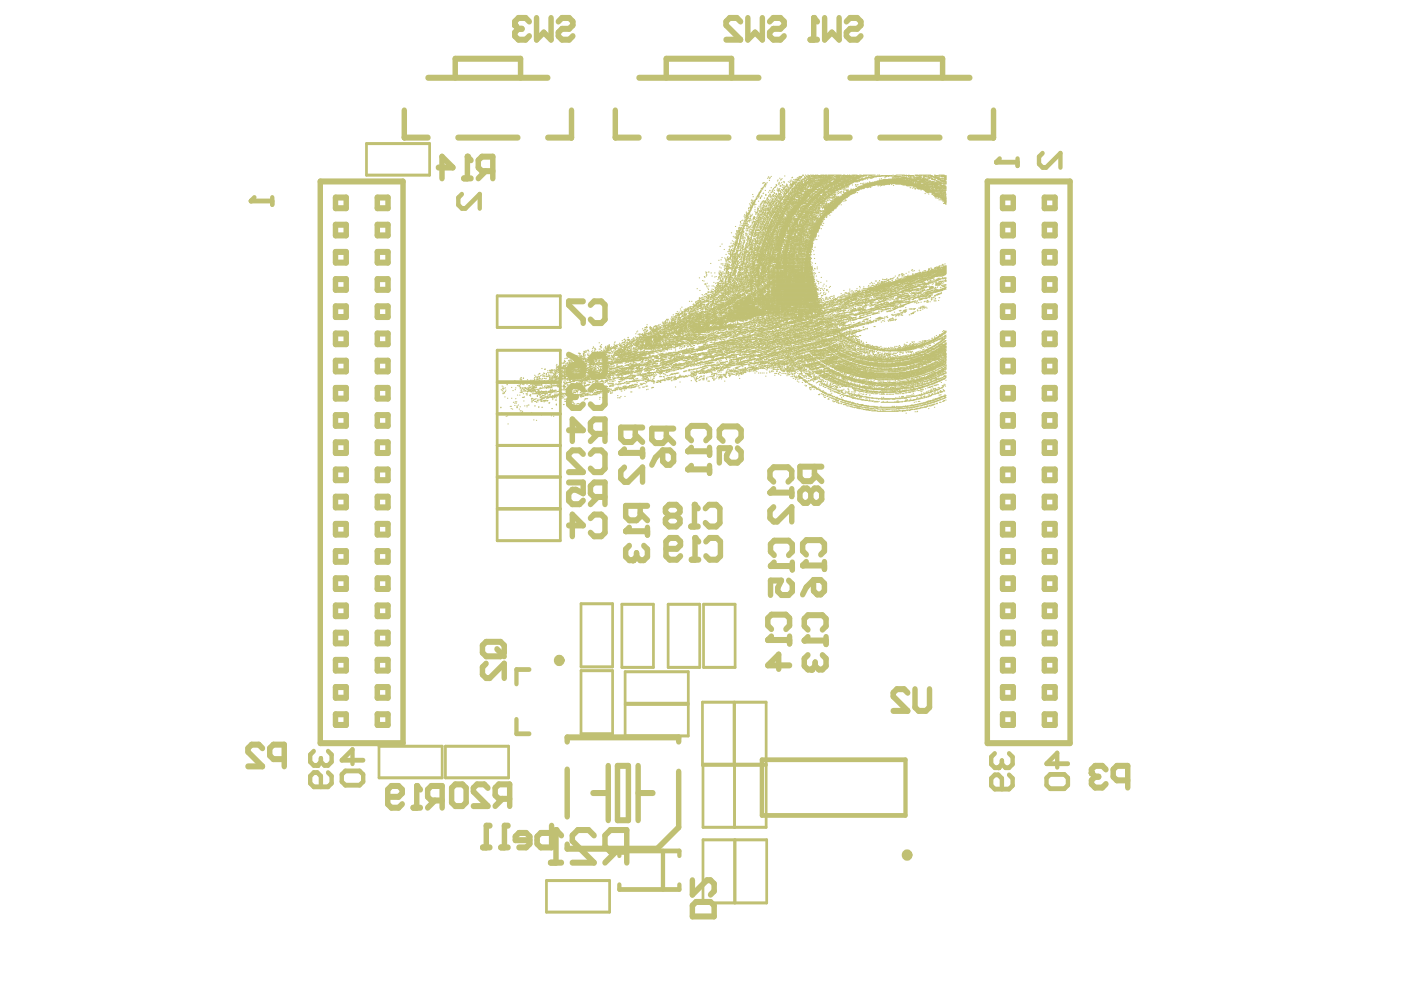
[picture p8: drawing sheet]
<svg xmlns="http://www.w3.org/2000/svg" width="297mm" height="210mm" viewBox="0 0 297 210" stroke-linecap="round" stroke-linejoin="round" font-family="sans-serif">
<g fill="none" stroke="#c0c073" stroke-width="1.2">
<path d="M90.7 16.5h25.4M96.5 16.5v-4h13.9v4M135.5 16.5h25.4M141.3 16.5v-4h13.8v4M180.2 16.5h25.4M186 16.5v-4h13.8v4M67.9 38.5h17.5v119.1h-17.5zM85.7 23.4v5.8h5M97.1 29.2h12.7M121.2 23.4v5.8h-5.1M130.5 23.4v5.8h5M141.8 29.2h12.7"/>
<path d="M165.9 23.4v5.8h-5M175.2 23.4v5.8h5M186.6 29.2h12.7M209.3 38.5h17.6v119.1h-17.6zM210.6 23.4v5.8h-5M71.1 41.9h2.3v2.2h-2.3zM71.1 47.6h2.3v2.3h-2.3zM71.1 53.4h2.3v2.3h-2.3zM71.1 59.2h2.3v2.2h-2.3zM80 53.4h2.3v2.3h-2.3zM80 59.2h2.3v2.2h-2.3zM80 47.6h2.3v2.3h-2.3z"/>
<path d="M80 41.9h2.3v2.2h-2.3zM212.6 53.4h2.2v2.3h-2.2zM212.6 59.2h2.2v2.2h-2.2zM212.6 47.6h2.2v2.3h-2.2zM212.6 41.9h2.2v2.2h-2.2zM221.4 53.4h2.3v2.3h-2.3zM221.4 59.2h2.3v2.2h-2.3zM221.4 47.6h2.3v2.3h-2.3zM221.4 41.9h2.3v2.2h-2.3zM71.1 64.9h2.3v2.3h-2.3zM71.1 70.7h2.3v2.3h-2.3zM71.1 76.5h2.3v2.2h-2.3z"/>
<path d="M80 76.5h2.3v2.2h-2.3zM80 70.7h2.3v2.3h-2.3zM80 64.9h2.3v2.3h-2.3zM212.6 76.5h2.2v2.2h-2.2zM212.6 70.7h2.2v2.3h-2.2zM212.6 64.9h2.2v2.3h-2.2zM221.4 76.5h2.3v2.2h-2.3zM221.4 70.7h2.3v2.3h-2.3zM221.4 64.9h2.3v2.3h-2.3zM71.1 82.2h2.3v2.3h-2.3zM71.1 88h2.3v2.3h-2.3zM71.1 93.8h2.3v2.2h-2.3z"/>
<path d="M71.1 99.5h2.3v2.3h-2.3zM80 99.5h2.3v2.3h-2.3zM80 93.8h2.3v2.2h-2.3zM80 82.2h2.3v2.3h-2.3zM80 88h2.3v2.3h-2.3zM212.6 99.5h2.2v2.3h-2.2zM212.6 93.8h2.2v2.2h-2.2zM212.6 82.2h2.2v2.3h-2.2zM212.6 88h2.2v2.3h-2.2zM221.4 99.5h2.3v2.3h-2.3zM221.4 93.8h2.3v2.2h-2.3zM221.4 82.2h2.3v2.3h-2.3z"/>
<path d="M221.4 88h2.3v2.3h-2.3zM71.1 105.3h2.3v2.3h-2.3zM71.1 111.1h2.3v2.2h-2.3zM71.1 116.8h2.3v2.3h-2.3zM80 116.8h2.3v2.3h-2.3zM80 111.1h2.3v2.2h-2.3zM80 105.3h2.3v2.3h-2.3zM212.6 116.8h2.2v2.3h-2.2zM212.6 111.1h2.2v2.2h-2.2zM212.6 105.3h2.2v2.3h-2.2zM221.4 116.8h2.3v2.3h-2.3zM221.4 111.1h2.3v2.2h-2.3z"/>
<path d="M221.4 105.3h2.3v2.3h-2.3zM71.1 122.6h2.3v2.3h-2.3zM71.1 128.4h2.3v2.2h-2.3zM71.1 134.1h2.3v2.3h-2.3zM71.1 139.9h2.3v2.3h-2.3zM80 139.9h2.3v2.3h-2.3zM80 128.4h2.3v2.2h-2.3zM80 134.1h2.3v2.3h-2.3zM80 122.6h2.3v2.3h-2.3zM212.6 139.9h2.2v2.3h-2.2zM212.6 128.4h2.2v2.2h-2.2zM212.6 134.1h2.2v2.3h-2.2z"/>
<path d="M212.6 122.6h2.2v2.3h-2.2zM221.4 139.9h2.3v2.3h-2.3zM221.4 128.4h2.3v2.2h-2.3zM221.4 134.1h2.3v2.3h-2.3zM221.4 122.6h2.3v2.3h-2.3zM71.1 145.7h2.3v2.2h-2.3zM71.1 151.4h2.3v2.3h-2.3zM80 145.7h2.3v2.2h-2.3zM80 151.4h2.3v2.3h-2.3zM120.3 157.2v-.9h23.6v.9M212.6 145.7h2.2v2.2h-2.2zM212.6 151.4h2.2v2.3h-2.2z"/>
<path d="M221.4 145.7h2.3v2.2h-2.3zM221.4 151.4h2.3v2.3h-2.3zM120.3 163.1v10M125.7 168.1h2.7M129 162.4v11.5M130.9 162.4h2.3v11.5h-2.3zM135.3 168.1h3.1M135.3 162.4v11.5M143.9 163.6v11.8l-4.6 4.5h-19v-.9"/>
</g>
<path d="M109.5 152.5v3.1h2.7M112.2 142h-2.7v3M161.5 161.1h30.5v11.8h-30.5zM131.3 181.4v-1h12.7v1M131.3 187.6v1h12.7v-1M140.6 180.4v8.2" fill="none" stroke="#c0c073" stroke-width=".96"/>
<g fill="none" stroke="#c0c073" stroke-width=".21">
<path d="M161.4 40h.1M161.6 40h.1M161.6 39.9h.1M161.6 38.8h.2M161.7 39.8h.1M161.7 39.7h.2M161.8 38.7h.1M161.9 39.5h.1M162 39.3h.2M162 38.7h.1M162 39.4h.1M162.1 39.1h.3"/>
<path d="M162.2 39.6h.1M162.2 39h.1M162.3 38.9h.1M162.3 38.8h.1M162.3 39.2h.1M162.6 38.7h.1M162.7 37.8h.1M162.9 37.5h.1M163 37.6h.1M163.1 38.3h.1M163.1 37.9h.1M163.3 37.7h.1"/>
<path d="M163.5 39.8h.1M163.5 37.4h.1M163.9 40h.1M164.1 39.8h.1M164.2 39.7h.2M164.4 39.6h.1M164.5 39.1h.1M164.5 39.4h.1M164.6 39.3h.1M164.6 39.2h.1M164.8 39.9h.1M164.8 38.4h.1"/>
<path d="M164.9 38.2h.1M165 38.8h.1M165.1 39.1h.1M165.2 38.7h.1M165.3 40h.1M165.3 38.9h.1M165.3 37.8h.1M165.4 39.5h.1M165.4 39.3h.1M165.5 39.4h.2M165.5 38.2h.1M165.6 38.1h.1"/>
<path d="M165.7 38.7h.1M165.8 37.9h.1M165.9 39.1h.1M165.9 39.7h.1M165.9 39.2h.1M166.1 39.9h.1M166.1 38.6h.1M166.1 39.4h.1M166.1 40h.1M166.1 39.7h.2M166.2 38.7h.1M166.2 38.6h.1"/>
<path d="M166.3 39.8h.1M166.3 39.9h.1M166.3 39.4h.1M166.3 37.3h.1M166.4 39.6h.2M166.6 39.5h.1M166.7 39.3h.2M166.7 39h.1M166.8 39.9h.1M166.8 39.6h.1M166.8 39.1h.1M166.8 39.4h.1"/>
<path d="M167 39.5h.1M167 39.7h.1M167.1 39.9h.2M167.1 38.6h.1M167.2 39.8h.1M167.4 39.9h.3M167.4 39.4h.3M167.4 38.7h.1M167.5 40h.1M167.5 39.1h.2M167.5 39.7h.1M167.5 38.4h.1"/>
<path d="M167.6 39.8h.2M167.6 38.9h.1M167.6 38.6h.1M167.7 39.6h.1M167.7 39.3h.4M167.7 39.7h.1M167.7 38.2h.1M167.8 39.1h.5M167.8 39.4h.1M167.9 40h.4M167.9 39.6h.1M167.9 39.5h.2"/>
<path d="M167.9 39h.1M167.9 39.2h.1M167.9 38.4h.1M167.9 37.7h.1M168 38.9h.3M168 38.8h.1M168 38.6h.1M168 37.6h.1M168.1 39.9h.2M168.1 39.6h.1M168.1 39h.1M168.1 38.7h.6"/>
<path d="M168.2 38.8h.1M168.2 39.2h.1M168.2 38.5h.1M168.3 39h.1M168.3 38.7h.1M168.3 38.1h.1M168.3 39.8h.1M168.3 40h.3M168.3 39.7h.4M168.4 39.9h.1M168.4 39.6h.1M168.4 38.9h.1"/>
<path d="M168.4 38.8h.3M168.4 38.6h.1M168.4 38.7h.1M168.4 38.2h.1M168.5 39.4h.2M168.6 39.8h.1M168.6 39.1h.1M168.6 39.2h.1M168.6 38.4h.3M168.6 38.1h.5M168.7 40h.2M168.7 39.9h.2"/>
<path d="M168.7 39.6h.2M168.7 39.5h.2M168.7 39.3h.3M168.7 38.7h.2M168.7 38.5h.1M168.7 38h.3M168.8 39.8h.3M168.9 39.1h.3M168.9 38.8h.1M168.9 38.7h.1M168.9 39.7h.1M168.9 39.4h.1"/>
<path d="M168.9 39.2h.2M169 39.6h.1M169 38.4h.1M169 38.2h.3M169 37.7h.1M169.1 40h.9M169.1 39.9h.2M169.1 39.3h.7M169.1 39h.2M169.1 38.9h.3M169.1 38.3h.1M169.2 38.8h.5"/>
<path d="M169.2 39.7h.4M169.2 39.4h.1M169.2 38.7h.1M169.2 38.1h.2M169.2 37.9h.2M169.2 37.8h.1M169.2 37.7h.1M169.3 39.8h.2M169.3 39.6h.3M169.3 39.5h.1M169.3 38.7h.3M169.4 39.9h.6"/>
<path d="M169.4 39.1h.2M169.4 39.2h.2M169.4 38.4h.1M169.4 38.3h.1M169.4 37.4h.1M169.5 39.5h.1M169.5 37.6h.2M169.5 38.7h.3M169.5 37.9h.1M169.5 37.5h.3M169.6 39.8h.4M169.6 39h.3"/>
<path d="M169.6 38.6h.4M169.6 39.4h.3M169.6 38.2h.1M169.6 37.8h.2M169.7 39.5h.1M169.7 38.9h.1M169.8 39.1h.4M169.8 38.2h.2M169.8 37.4h.3M169.9 39.6h.2M169.9 39.5h.2M169.9 38.8h.2"/>
<path d="M169.9 38.7h.1M169.9 37.6h.1M169.9 39.7h.3M169.9 39.2h.1M169.9 38.5h.1M169.9 38.4h.2M169.9 38.3h.1M169.9 37.5h.1M170 39h.2M170 39.4h.5M170.1 39.8h.3M170.1 40h.2"/>
<path d="M170.1 39.9h.3M170.1 39.3h.1M170.1 38.9h.1M170.1 38.7h.1M170.1 39.2h.1M170.1 38.2h.2M170.1 38h.1M170.2 39.6h.1M170.2 38.6h.1M170.2 38.5h.1M170.2 38.1h.2M170.2 37.1h.2"/>
<path d="M170.2 37.2h.2M170.3 39.5h.2M170.3 39.3h.1M170.3 39h.2M170.3 38.9h.1M170.3 39.7h.3M170.3 39.2h.2M170.3 38h.1M170.4 39.6h.1M170.4 39.1h.1M170.5 39.8h.1M170.5 40h.1"/>
<path d="M170.5 38.5h.1M170.5 38.3h.1M170.5 37.9h.1M170.5 37.8h.2M170.5 39.3h.2M170.5 39.1h.1M170.5 39h.1M170.5 38.9h.1M170.5 38.7h.1M170.5 39.2h.2M170.5 38.4h.1M170.5 38.1h.1"/>
<path d="M170.5 37.7h.3M170.5 37.4h.1M170.6 39.8h.1M170.6 39.9h.1M170.6 39.4h.2M170.6 38.3h.1M170.7 40h.1M170.7 39.6h.2M170.7 39.5h.2M170.7 39.1h.2M170.7 39h.2M170.7 38.9h.6"/>
<path d="M170.7 38.8h.5M170.7 38.7h.1M170.7 37.6h.1M170.7 39.7h.2M170.7 38.7h.3M170.7 38.5h.2M170.7 37.9h.1M170.7 37.1h.1M170.8 39.3h.3M170.8 39.2h.2M170.8 38.4h.1M170.8 38.3h.2"/>
<path d="M170.9 38.7h.1M170.9 38.2h.1M170.9 38.1h.3M170.9 37.4h.3M170.9 37.3h.2M171 40h.1M171 39.9h.2M171 39.1h.1M171 39h.1M171 38h.3M171 37.8h.1M171 37.7h.4"/>
<path d="M171.1 39.8h.1M171.1 38.7h.2M171.1 38.6h.3M171.1 38.7h.1M171.1 38.5h.4M171.2 39.6h.3M171.2 39.5h.3M171.2 37.5h.2M171.2 37.1h.2M171.3 39.1h.1M171.3 38.8h.2M171.3 37.6h.1"/>
<path d="M171.3 39.7h.2M171.3 39.4h.1M171.3 38.4h.2M171.3 37.9h.2M171.4 39h.4M171.4 38.7h.3M171.4 38.7h.5M171.4 38.3h.9M171.4 38.2h.4M171.4 38h.1M171.4 37.3h.2M171.4 37.2h.3"/>
<path d="M171.5 39.3h.1M171.5 38.9h.1M171.5 39.4h.2M171.5 39.2h.4M171.5 38.1h.1M171.5 37.8h.3M171.5 37.7h.1M171.5 37.4h.2M171.5 37.5h.1M171.6 39.1h.1M171.6 38.8h.2M171.6 37.6h.1"/>
<path d="M171.6 38.4h.2M171.6 38h.1M171.7 39.5h.1M171.7 39.3h.4M171.7 38.9h.1M171.7 38.6h.1M171.7 38.5h.1M171.7 38.1h.3M171.7 37.5h.1M171.8 39.8h.1M171.8 39.9h.1M171.8 39.6h.2"/>
<path d="M171.8 38.7h.1M171.8 39.7h.2M171.8 37.9h.5M171.8 37.7h.1M171.8 37.1h.1M171.9 39h.2M171.9 38.8h.1M171.9 38.6h.4M171.9 38.5h.8M171.9 38.4h.6M171.9 37.8h.4M171.9 37.4h.3"/>
<path d="M172 39.5h.1M172 38.7h.3M172 38h.1M172 37.3h.2M172 37.2h.1M172.1 40h.3M172.1 39.6h.1M172.1 39.1h.1M172.1 38.8h.3M172.1 38.7h.2M172.1 39.4h.6M172.1 37.7h.2"/>
<path d="M172.1 37.1h.2M172.2 39.5h1.8M172.2 39h.1M172.2 38.9h.1M172.2 39.2h.1M172.3 39.8h1.1M172.3 39.9h.7M172.3 39.6h1.2M172.3 39.7h1.2M172.3 38.1h.2M172.3 38h.1M172.3 37.4h.1"/>
<path d="M172.3 37.3h.3M172.3 37.2h.2M172.4 39.3h.2M172.4 39h2.2M172.4 37.6h.1M172.4 37.8h.1M172.5 40h.2M172.5 39.1h1.3M172.5 38.8h.1M172.5 39.2h2M172.5 38.7h.2M172.5 38.3h.1"/>
<path d="M172.5 38h.1M172.5 37.9h.5M172.5 37.4h.1M172.5 37.5h.2M172.5 37.1h.1M172.6 37.6h.2M172.6 37.7h.4M172.7 38.8h.1M172.7 38.6h.6M172.7 38.4h.1M172.7 38.2h.1M172.7 38.1h.1"/>
<path d="M172.7 37.4h.1M172.7 37.3h.1M172.7 37.2h.4M172.7 40h.3M172.7 38.7h.4M172.7 39.4h1.1M172.7 38.7h.1M172.7 38.3h.2M172.7 37.8h.1M172.7 37.5h.3M172.8 39.3h.2M172.8 38.8h.2"/>
<path d="M172.8 37.1h.1M172.9 38.9h1.7M172.9 37.6h.1M172.9 37.4h.1M172.9 37.3h.1M173 38.7h.7M173 38.3h.1M173 38h1.1M173 37.8h.1M173.1 39.9h.1M173.1 37.7h.1M173.1 37.3h.2"/>
<path d="M173.1 37.5h.3M173.1 37.1h.3M173.2 39.3h1M173.2 37.6h.1M173.2 38.3h.1M173.2 37.8h.1M173.3 38.8h1.3M173.3 38.4h.1M173.3 37.2h.3M173.4 38.7h.3M173.4 38.6h.7M173.4 38.3h.4"/>
<path d="M173.4 37.9h.1M173.4 37.7h.1M173.4 37.4h.2M173.5 39.9h.2M173.5 37.6h.1M173.5 38.1h.1M173.5 37.3h.1M173.6 39.6h.1M173.6 37.7h.2M173.7 40h.2M173.7 37.6h.1M173.7 37.4h.1"/>
<path d="M173.7 37.3h.1M173.7 37.2h.2M173.8 38.7h.8M173.8 38.5h.8M173.8 38.4h.1M173.8 38.2h.3M173.8 38.1h.1M173.8 37.8h.5M173.9 39.8h.1M173.9 39.1h.1M173.9 37.6h.3M173.9 38.3h.4"/>
<path d="M173.9 37.7h.4M173.9 37.4h.3M173.9 37.3h.5M173.9 37.5h.1M174 39.6h.1M174 38.1h.5M174 37.1h.2M174 37.2h.2M174.1 40h.1M174.1 39.1h.2M174.1 39.7h.6M174.1 38.4h.2"/>
<path d="M174.1 37.5h.1M174.2 39.8h.1M174.2 39.6h.4M174.2 38.6h.7M174.2 38h.2M174.3 39.3h.2M174.3 37.6h.2M174.3 38.2h1M174.3 37.5h.1M174.3 37.1h.1M174.3 37.2h.1M174.4 39.8h.1"/>
<path d="M174.4 39.5h.3M174.4 38.4h.2M174.4 38.3h.1M174.4 37.9h.1M174.4 37.7h1.4M174.5 39.4h.5M174.5 38h.8M174.5 37.3h.2M174.5 37.5h.3M174.5 37.1h.3M174.5 37.2h.4M174.6 39.8h1.1"/>
<path d="M174.6 40h.9M174.6 39.9h.9M174.6 37.6h.2M174.6 39.2h.1M174.6 38.3h.7M174.6 38.1h.7M174.6 37.9h.5M174.6 37.8h.2M174.6 37.4h.1M174.7 39.1h.1M174.7 39h.1M174.7 38.9h.3"/>
<path d="M174.7 38.8h.1M174.7 38.7h.2M174.7 38.5h.3M174.7 38.4h.4M174.8 39.7h1M174.8 37.3h.2M174.9 39.5h.2M174.9 39h.2M174.9 38.7h.1M174.9 39.2h.1M174.9 37.5h.3M175 39.6h.8"/>
<path d="M175 37.6h1.1M175 38.7h.3M175 37.8h.7M175 37.4h.2M175 37.1h.3M175 37.2h.3M175 39.3h.1M175 38.9h.2M175 38.8h.5M175 38.7h.1M175 39.4h1.1M175 38.5h.1"/>
<path d="M175 37.3h.2M175.1 39.1h.2M175.1 38.6h.2M175.2 39.5h.9M175.2 39h.1M175.2 38.5h.1M175.2 38.4h.1M175.3 39.3h.4M175.3 38.7h.3M175.3 39.2h1.2M175.3 37.4h.1M175.3 37.5h.7"/>
<path d="M175.4 38.6h.2M175.4 38.5h.2M175.4 38.4h.2M175.4 38.3h.2M175.4 38.2h.2M175.4 38.1h.2M175.4 38h.3M175.4 37.9h.3M175.4 37.3h1M175.5 39.1h1.3M175.5 38.7h.4M175.5 37.1h2.3"/>
<path d="M175.6 39h1.3M175.6 37.4h.4M175.6 37.2h.4M175.8 40h.2M175.8 38.9h.9M175.8 38.8h.1M175.8 38.7h.3M175.8 38.6h.3M175.8 38.5h.2M175.8 38.2h.2M175.8 38.1h.2M175.8 38h.3"/>
<path d="M175.8 37.9h.3M175.8 37.8h.1M175.9 39.3h.6M175.9 38.4h.1M175.9 38.3h.1M176 38.8h.7M176 38.7h.1M176 37.8h.5M176 37.7h.2M176.1 39.8h.6M176.1 40h.3M176.1 39.9h.1"/>
<path d="M176.1 39.7h.7M176.1 38.4h.2M176.1 38.3h.2M176.1 37.5h.1M176.1 37.2h.7M176.2 39.5h.2M176.2 38.7h.5M176.2 37.6h.2M176.2 39.4h.1M176.2 37.9h.1M176.3 38.7h1.1M176.3 38.2h.4"/>
<path d="M176.3 38.1h.4M176.4 39.9h.1M176.4 39.4h1M176.4 37.7h.1M176.4 37.4h.1M176.4 37.5h.1M176.5 39.5h.1M176.5 38h.1M176.6 37.6h.1M176.6 39.2h.1M176.6 37.9h.3M176.6 37.3h.2"/>
<path d="M176.7 40h.1M176.7 38.6h.1M176.7 38.5h.4M176.7 37.7h.1M176.8 38.9h.4M176.8 38.7h.8M176.8 38.4h1.6M176.8 38h.1M176.9 39.8h.1M176.9 40h.1M176.9 39.9h.2M176.9 39.6h.5"/>
<path d="M176.9 39.5h.6M176.9 39.3h.1M176.9 39.1h.2M176.9 38.8h.3M176.9 38.6h.2M176.9 39.7h.4M176.9 38.1h.2M176.9 37.8h.2M176.9 37.4h.6M176.9 37.5h1.1M177 39.2h.2M177 38.3h1.3"/>
<path d="M177 38.2h.8M177 37.9h.1M177.1 39.8h.3M177.1 40h.5M177.1 39h.1M177.2 38.6h.1M177.2 38.5h1.2M177.2 38.1h.3M177.2 38h.1M177.2 37.7h.1M177.2 39.9h.1M177.2 39.1h.1"/>
<path d="M177.2 39.2h.1M177.2 37.8h.2M177.2 37.2h.4M177.3 39.3h1.1M177.3 39h.1M177.3 38.9h.1M177.3 38.8h.1M177.3 38.6h.3M177.3 37.6h.8M177.3 37.9h1.9M177.3 37.7h.9M177.3 37.3h.4"/>
<path d="M177.4 38h1.3M177.5 39.8h.1M177.5 38.8h.4M177.5 39.7h.1M177.5 38.7h.1M177.6 39.6h.4M177.6 39.5h.5M177.6 39.1h.9M177.6 39h1.1M177.6 38.9h1.1M177.6 39.4h.2M177.6 38.1h.9"/>
<path d="M177.6 37.8h.1M177.6 37.4h.4M177.7 40h.6M177.7 38.7h.1M177.7 38.6h.4M177.7 39.2h.3M177.7 37.2h.2M177.8 39.9h.9M177.9 37.8h.1M177.9 37.3h.1M177.9 37.1h.5M178 39.8h.8"/>
<path d="M178 38.8h.4M178 38.7h1.2M178 39.7h.1M178 39.4h.5M178 37.2h.4M178.1 39.2h.8M178.1 37.3h.1M178.2 37.5h1M178.3 39.5h.9M178.3 37.8h.1M178.3 37.4h.1M178.4 39.6h.7"/>
<path d="M178.4 37.6h.2M178.4 39.7h.6M178.4 38.7h.3M178.4 37.7h1M178.5 39.3h.2M178.5 38.8h.9M178.5 38.6h.1M178.5 38.5h.1M178.5 38.3h.1M178.6 39.1h.1M178.6 38.4h.5M178.6 38.1h.2"/>
<path d="M178.6 37.8h.5M178.6 37.3h.4M178.6 37.2h.3M178.7 38.5h.2M178.7 38.2h.2M178.7 37.4h.3M178.8 39.1h.1M178.8 39h.1M178.8 38.6h.1M178.8 39.4h.7M178.8 38.7h.3M178.8 37.1h.1"/>
<path d="M178.9 39.8h.1M178.9 39.3h.1M178.9 38.9h.1M178.9 37.6h.3M178.9 38.3h.1M178.9 38.1h.3M178.9 38h.3M179 39.9h.1M179 39h.2M179 38.6h.4M179 38.5h.1M179 37.1h.2"/>
<path d="M179 37.2h.1M179.1 39.8h.1M179.1 38.3h.4M179.1 38.2h.1M179.2 39.9h.1M179.2 39.6h.1M179.2 39.3h.6M179.2 39.2h.7M179.2 38.5h1.3M179.2 38.4h.5M179.2 37.4h.7M179.2 37.3h.7"/>
<path d="M179.2 37.2h.4M179.3 39.1h.8M179.3 38.9h.1M179.3 38.7h1.6M179.3 38.2h.6M179.3 38.1h.1M179.3 37.9h.1M179.3 37.8h.2M179.3 37.5h.2M179.4 39h.2M179.4 37.6h.1M179.4 38.7h.5"/>
<path d="M179.4 39.8h.1M179.4 39.5h.1M179.4 38.9h.1M179.4 38.8h.2M179.4 37.7h.1M179.5 38.6h.1M179.5 37.6h.3M179.5 38.1h.2M179.6 39.5h.1M179.6 38.3h.4M179.6 37.8h.3M179.6 37.7h.1"/>
<path d="M179.6 37.5h.1M179.6 37.1h.1M179.7 39.8h.1M179.7 39h.1M179.7 38.8h.1M179.7 37.9h.1M179.7 37.2h.2M179.8 39.5h.1M179.8 38.6h.1M179.8 38.4h.3M179.8 38.1h.5M179.8 37.5h.1"/>
<path d="M179.9 39h.4M179.9 38.9h.6M179.9 38.8h.1M179.9 37.6h.4M179.9 38h.5M179.9 37.9h.1M179.9 37.7h.6M180 39.2h.1M180 37.8h.4M180 37.4h.2M180 37.3h.4M180 37.5h.4"/>
<path d="M180 37.1h.2M180 37.2h.3M180.1 38.8h.4M180.1 38.6h.2M180.2 38.3h.5M180.2 38.2h.1M180.3 38.4h.2M180.3 37.9h.4M180.3 37.4h.1M180.4 37.6h.1M180.4 38.7h.1M180.5 37.4h.2"/>
<path d="M180.5 37.3h.2M180.6 38.8h.1M180.6 38.6h1M180.6 37.6h1.3M180.6 38.5h.2M180.6 38.2h.7M180.6 38.1h1M180.6 38h.2M180.6 37.8h1.6M180.6 37.7h.1M180.6 37.5h.1M180.6 37.1h.1"/>
<path d="M180.6 37.2h.1M180.7 39.2h.1M180.7 38.7h.3M180.7 38.4h.1M180.8 37.9h.7M180.8 37.7h1.1M180.8 37.5h1.4M180.8 37.1h.6M180.8 37.2h.2M180.9 38.5h.8M180.9 38.4h.4M180.9 38.3h.4"/>
<path d="M180.9 38h.8M180.9 37.3h.2M181 37.4h.1M181.1 37.2h.2M181.4 40h1.6M181.4 39.1h.1M181.4 39.4h.1M181.4 38.3h1M181.4 38.2h.1M181.5 38.4h.7M181.5 37.4h.6M181.5 37.3h1.8"/>
<path d="M181.5 37.1h.1M181.5 37.2h.2M181.6 39.5h.1M181.6 37.9h.4M181.7 39.9h.1M181.7 38.6h.2M181.7 39.2h.1M181.7 37.1h.1M181.7 39.8h1.7M181.7 38.2h1.3M181.7 37.2h.2M181.8 39.1h.1"/>
<path d="M181.8 39.7h2.4M181.9 39.9h.1M182 39.5h.1M182 37.6h.2M182 38h.1M182 37.2h.1M182.1 39.9h.9M182.1 38.5h.1M182.1 37.7h.3M182.2 39.6h2.3M182.2 39.5h2.3M182.2 38.1h.9"/>
<path d="M182.2 38h.5M182.2 37.4h.4M182.2 37.1h.4M182.3 37.6h.1M182.3 37.5h.1M182.4 38.9h.1M182.5 39.4h2.5M182.5 37.2h.6M182.6 37.9h.5M182.7 38.9h.1M182.7 37.6h.1M182.7 37.5h.3"/>
<path d="M182.8 38h.3M182.9 39h.1M183 39.3h2.3M183 38.8h.1M183 39.2h2.8M183 37.1h.3M183.1 40h.1M183.1 39.9h.2M183.1 39.1h.1M183.1 37.4h.1M183.2 37.9h.4M183.2 37.2h.2"/>
<path d="M183.3 39.1h4.6M183.3 38h.2M183.3 37.8h.5M183.4 39h4.9M183.4 38.8h.1M183.4 37.1h1.2M183.5 37.7h.2M183.5 37.2h.1M183.6 37.4h.1M183.7 37.2h.1M183.8 38.9h.6M183.8 38.8h.1"/>
<path d="M183.8 37.6h1.5M183.8 37.7h.7M183.9 39.8h.1M183.9 38h.1M183.9 38.7h.1M183.9 37.8h.1M184.1 37.4h.1M184.2 38.8h.2M184.2 37.2h.1M184.3 38.7h.1M184.3 38.6h.1M184.3 37.3h.1"/>
<path d="M184.5 38.9h4.2M184.5 38.8h9.2M184.5 38.7h8.9M184.5 39.7h.1M184.5 37.8h.4M184.5 37.5h1.4M184.5 37.2h.4M184.6 39.6h.1M184.7 37.1h.7M184.8 37.4h.1M184.9 38.7h7.3M185 37.7h.1"/>
<path d="M185 37.4h1.2M185.3 37.3h.1M185.4 39.3h.1M185.4 38.6h.2M185.5 37.1h.1M185.7 38.5h6.5M185.7 37.3h.2M186.1 38.6h6.1M186.1 39.2h.2M186.1 38.4h5.5M186.1 37.3h1.6M186.1 37.1h.1"/>
<path d="M186.1 39.4h.1M186.3 37.4h.3M186.3 37.1h.2M186.4 39.2h.1M186.4 38.3h2.7M186.4 38h.1M186.6 39.4h.1M186.7 38.2h.1M186.7 37.4h.1M186.8 39.3h.1M186.8 39.2h.3M186.8 37.9h.1"/>
<path d="M186.8 37.2h.1M186.9 38.2h2.2M187 37.2h.3M187.2 39.2h.2M187.2 38.1h4.2M187.4 37.2h.1M187.5 39.2h.1M187.6 37.6h.1M187.6 38h.1M187.6 37.2h.7M187.8 37.4h.3M187.8 37.3h2.4"/>
<path d="M187.8 37.5h.1M188 39.1h.1M188.3 39.1h.1M188.3 38h.6M188.3 37.4h.1M188.4 37.2h.3M188.5 39.1h.1M188.5 39h.1M188.8 38.9h.1M188.8 37.2h.3M189 39.1h.1M189 38.9h.1"/>
<path d="M189.1 38h1.4M189.1 37.9h.1M189.1 37.5h.1M189.2 38.9h.5M189.2 38.3h3M189.2 38.2h.1M189.2 37.7h.1M189.3 37.9h.1M189.3 37.1h.1M189.4 39.3h.1M189.4 37.6h.2M189.5 38.2h.3"/>
<path d="M189.5 37.9h.3M189.5 37.4h.5M189.7 37.6h.4M189.7 37.2h.2M189.8 38.9h4M189.9 39h.2M189.9 38.2h.2M189.9 37.9h.6M190 37.1h.5M190.1 37.8h.1M190.1 37.4h.8M190.1 37.5h.1"/>
<path d="M190.2 39h.1M190.3 38.2h.2M190.3 37.8h.3M190.3 37.7h.3M190.4 39h3.5M190.4 37.5h.1M190.5 38h.4M190.5 37.9h.2M190.5 37.1h1.1M190.6 38.2h1.6M190.7 37.8h.4M190.7 37.5h.7"/>
<path d="M190.8 37.9h.3M191 37.6h1.2M191 38h.2M191.1 39.1h.2M191.2 37.9h1.7M191.3 38h.1M191.3 37.2h.2M191.4 39.1h3.1M191.4 39.2h.5M191.4 37.8h.1M191.4 37.7h.2M191.5 37.5h.1"/>
<path d="M191.6 38.1h.1M191.6 38h.1M191.6 37.8h.3M191.7 38.4h1.2M191.7 37.7h.5M191.7 37.5h.1M191.7 37.1h.1M191.7 37.2h.8M191.8 38.1h.1M192 39.2h.1M192 37.8h.4M192.1 37.5h.1"/>
<path d="M192.1 37.1h.1M192.2 39.3h.6M192.2 39.2h1.4M192.2 38.1h.1M192.2 38h.1M192.2 37.3h.1M192.3 38.6h.1M192.3 39.4h.4M192.3 38.7h1.1M192.3 38.5h.1M192.3 38.3h.6M192.3 38.2h.1"/>
<path d="M192.3 37.7h.1M192.4 38.1h.1M192.4 38h.1M192.5 38.5h.5M192.5 38.2h.1M192.5 37.8h.5M192.6 38.6h.2M192.6 37.4h.1M192.6 37.3h.2M192.6 37.2h1.1M192.7 38.2h.2M192.7 38.1h.1"/>
<path d="M192.7 37.7h.1M192.7 37.1h.1M192.8 39.4h3.3M192.8 38h.1M192.8 37.3h.1M192.9 39.8h.2M192.9 39.3h.5M192.9 38.6h.4M192.9 37.6h.3M192.9 38.1h.8M192.9 37.4h.1M192.9 37.5h.3"/>
<path d="M193 38.2h1.2M193 38h.4M193 37.9h.3M193.1 38.5h.2M193.1 38.4h.1M193.1 38.3h.4M193.1 37.3h.1M193.3 38.4h.2M193.3 37.5h.1M193.4 39.9h.1M193.5 39.3h.1M193.5 38.7h.3"/>
<path d="M193.5 38.7h.2M193.5 38.5h.4M193.5 38h.2M193.5 37.8h.1M193.5 37.5h.1M193.6 39.5h.1M193.6 38.6h.1M193.6 38.4h1.6M193.6 38.3h.8M193.6 37.3h.1M193.7 39.8h.1M193.7 39.3h.5"/>
<path d="M193.7 37.6h.2M193.7 39.7h.1M193.7 39.2h1.7M193.7 37.7h.1M193.7 37.4h.1M193.8 38.1h.1M193.8 37.9h.1M193.8 37.8h.1M193.9 39.6h2.1M193.9 39.5h2.1M193.9 37.5h.1M194 40h.1"/>
<path d="M194 39.9h.1M194 39h.2M194 38.9h.2M194 38.8h.2M194 38.7h.2M194 38h.4M194 37.9h.1M194 37.7h.1M194 37.1h.2M194 37.2h.1M194.1 37.6h.2M194.1 38.7h.1"/>
<path d="M194.1 38.5h.4M194.1 38.1h.2M194.2 39.9h.1M194.2 38.6h.3M194.3 39.3h.9M194.3 39h.7M194.3 39.7h2M194.3 38.2h.1M194.3 37.9h.3M194.3 37.8h.1M194.3 37.7h.1M194.3 37.3h.1"/>
<path d="M194.3 37.1h.1M194.3 37.2h.1M194.4 38.9h.1M194.4 38.8h.8M194.4 38.7h.8M194.4 38.1h.5M194.4 37.5h.2M194.5 39.8h2.3M194.5 40h.1M194.5 39.9h2.5M194.5 37.6h.1M194.5 38h.7"/>
<path d="M194.5 37.7h.7M194.5 37.1h.2M194.5 37.2h.1M194.6 39.1h.7M194.6 38.9h.1M194.6 38.6h.4M194.6 38.7h.1M194.6 38.5h.1M194.6 37.8h.2M194.7 40h1.1M194.7 37.6h.1M194.7 37.2h.2"/>
<path d="M194.8 38.9h.4M194.8 38.5h.4M194.8 37.9h.4M194.8 37.4h.1M194.9 38.7h1.2M194.9 37.5h.1M194.9 37.1h.1M195 37.6h.1M195 38.3h.1M195 38.1h.9M195 37.4h.1M195 37.2h.1"/>
<path d="M195 39h.3M195 37.5h.1M195.1 38.6h.7M195.1 37.8h.1M195.1 37.1h.4M195.2 38.3h.7M195.2 38.2h1.4M195.2 37.5h.1M195.2 37.2h.2M195.3 39.3h.2M195.3 37.6h.1M195.3 38.5h.5"/>
<path d="M195.3 38.4h.3M195.3 38h.1M195.4 39.1h.6M195.4 39h.1M195.4 37.9h.6M195.4 37.3h.1M195.5 39.2h.1M195.5 38h.4M195.6 39.3h.4M195.6 39h.1M195.6 38.7h.1M195.6 37.8h.1"/>
<path d="M195.6 37.1h.3M195.7 38.9h.1M195.7 37.6h.2M195.7 39.2h.4M195.7 38.4h.1M195.8 39h.1M195.8 38.7h.1M195.8 37.8h.1M195.8 37.7h.2M195.8 37.4h.1M195.8 37.3h.3M195.8 37.2h.4"/>
<path d="M195.9 37.5h.3M196 40h.8M196 39h.1M196 38.9h.1M196 38.8h.1M196 38.6h.2M196 38.5h.3M196 38.4h.1M196 38.3h.1M196 38.1h.8M196 37.1h.5M196.1 39.6h.9"/>
<path d="M196.1 39.1h.3M196.1 38.7h1.4M196.1 38h.1M196.1 37.9h.2M196.1 37.4h.1M196.2 39.5h.1M196.2 39h.5M196.2 38.9h.1M196.2 38.8h.1M196.2 39.4h.4M196.2 39.2h.1M196.2 37.3h.1"/>
<path d="M196.3 38.6h.4M196.3 38.3h.1M196.3 38h.1M196.3 37.4h.1M196.3 37.5h.3M196.4 39.5h.3M196.4 39.3h.1M196.4 38.8h.2M196.4 39.7h.7M196.4 39.2h.1M196.4 38.7h.1M196.4 38.4h.1"/>
<path d="M196.4 37.3h.1M196.5 39.1h.1M196.5 38.9h.3M196.5 37.8h.2M196.6 39.3h.2M196.6 39.2h.1M196.6 38.7h.2M196.6 38.4h.1M196.6 38.3h.2M196.6 37.1h.7M196.7 39.1h.2M196.7 38.8h.8"/>
<path d="M196.7 39.4h.8M196.7 38.2h.1M196.7 37.3h.1M196.7 37.5h.2M196.8 39.5h.2M196.8 38.6h1M196.8 39.2h.2M196.8 37.8h.2M196.8 37.7h.1M196.8 37.4h.1M196.9 39.8h.1M196.9 40h.3"/>
<path d="M196.9 39h.3M196.9 38.7h.1M196.9 38.5h.1M196.9 38.2h.1M196.9 37.2h.2M197 39.1h1.2M197 37.6h.2M197 37.7h.2M197 37.5h.2M197.1 39.8h.1M197.1 39.9h.1M197.1 39.5h.2"/>
<path d="M197.1 39.2h.1M197.1 38.5h.1M197.1 38.4h.1M197.1 37.9h.1M197.1 37.8h.1M197.2 38.9h.1M197.2 39.7h.1M197.2 38.3h.1M197.2 39.6h.1M197.2 38.5h.1M197.2 37.3h.5M197.2 37.2h.4"/>
<path d="M197.3 37.8h.4M197.3 37.4h.5M197.4 40h.1M197.4 39.9h.1M197.4 39.6h.6M197.4 39.5h.1M197.4 38.9h.1M197.4 39.2h.4M197.4 37.7h.1M197.5 39h.7M197.5 39.7h.2M197.5 38.7h.3"/>
<path d="M197.5 38.5h.5M197.5 38.1h.2M197.5 38h.8M197.5 37.9h.2M197.5 37.5h.1M197.6 39.8h.1M197.6 39.9h.1M197.6 39.5h.1M197.6 39.3h.2M197.6 38.9h.6M197.6 38.7h.2M197.7 38.8h.1"/>
<path d="M197.7 37.5h.5M197.8 39.8h.1M197.8 40h.1M197.8 39.7h.5M197.8 38.1h.5M197.9 38.8h.6M197.9 37.6h1M197.9 39.2h.3M197.9 38.7h.3M197.9 37.4h.1M198 39.8h.2M198 39.5h.8"/>
<path d="M198 39.3h.2M198 38.6h.1M198.1 39.6h.2M198.1 38.2h.2M198.1 37.7h.1M198.1 37.1h.2M198.2 38.4h.1M198.2 37.8h.5M198.2 37.3h.2M198.2 37.2h.1M198.3 39.8h1.4M198.3 40h.3"/>
<path d="M198.3 39.9h.1M198.3 39.3h.3M198.3 39.1h.8M198.3 39h.3M198.3 38.9h.6M198.3 38.7h.2M198.3 39.2h.1M198.3 38.7h.1M198.3 37.7h.6M198.3 37.4h.1M198.4 39.6h.1M198.4 39.7h.8"/>
<path d="M198.4 39.4h.1M198.4 37.5h.1M198.4 37.2h.5M198.5 39.9h.4M198.5 39.2h.1M198.5 38.7h.2M198.5 38.3h.1M198.5 37.3h.1M198.6 39.6h.1M198.6 38.8h.1M198.6 38.7h.1M198.6 38.5h.5"/>
<path d="M198.6 38.4h.4M198.6 37.5h.1M198.7 40h.3M198.7 39.3h.1M198.7 39h.4M198.7 39.4h.1M198.7 39.2h.1M198.7 37.9h1.5M198.7 37.3h.5M198.8 38.7h.1M198.8 38h.6M198.8 37.8h.1"/>
<path d="M198.9 39.6h.1M198.9 39.4h.2M198.9 38.1h.4M199 39.9h.2M199 39.5h.1M199 38.8h.1M199 38.7h.2M199 38.6h.4M199 37.6h.1M199 37.7h.2M199.1 40h.3M199.1 39.6h.1"/>
<path d="M199.1 38.7h.3M199.1 37.8h.2M199.1 37.4h.1M199.1 37.1h.3M199.1 37.2h.1M199.2 39h.1M199.2 38.9h.6M199.2 38.8h.1M199.2 39.4h.1M199.2 38.2h.4M199.3 39.9h.3M199.3 39.5h.1"/>
<path d="M199.3 39.1h.2M199.3 38.7h.3M199.3 39.2h.1M199.3 37.5h.1M199.4 39.3h.2M199.4 38.8h.1M199.4 39.7h.6M199.4 39.4h.1M199.4 38.4h.7M199.4 38.3h.1M199.4 38.1h.1M199.4 39.6h.1"/>
<path d="M199.4 37.4h.9M199.4 37.1h.5M199.4 37.2h.5M199.5 40h.1M199.5 39.5h.5M199.5 38.8h.3M199.5 39.2h.1M199.5 38.3h.5M199.6 39.6h.2M199.6 38.6h.1M199.6 39.4h.1M199.6 38.5h.7"/>
<path d="M199.6 37.8h.2M199.6 37.3h.5M199.6 37.5h.3M199.7 39.9h.4M199.7 39.3h.5M199.8 38.6h.4M199.8 39.4h.1M199.8 38.2h.1M199.8 38h.2M199.9 39.8h.5M199.9 39.6h.1M199.9 38.8h.1"/>
<path d="M199.9 39.2h.1M199.9 38.7h.1M200 40h.3M200 39h.1M200 38.9h.1M200 39.4h.2M200 37.5h.6M200 37.1h.2M200 37.2h.3M200.1 39.5h.5M200.1 39.2h.1M200.1 38.7h.5"/>
<path d="M200.1 38.3h.3M200.2 39.6h.1M200.2 39h.2M200.2 38.9h.2M200.2 37.6h.1M200.2 39.7h.1M200.2 38.4h.1M200.2 38.2h.4M200.2 38.1h.4M200.2 38h.4M200.2 37.8h.4M200.3 39.9h.2"/>
<path d="M200.3 38.8h.1M200.3 39.4h.2M200.3 37.9h.1M200.3 37.7h.1M200.3 37.3h.3M200.4 40h.2M200.4 39.6h.1M200.4 37.6h.2M200.4 39.7h.2M200.4 38.5h.2M200.4 37.4h.2M200.5 39.8h.1"/>
<path d="M200.5 39h.1M200.5 38.9h.1M200.5 38.8h.1M200.5 38.7h.1M200.5 38.6h.1M200.5 37.9h.1M200.5 37.7h.1M200.5 37.2h.1M148.3 58.9h.1M148.9 59.5h.1M149.2 59.6h.1M149.3 58.6h.1"/>
<path d="M149.4 58.8h.1M149.6 57.7h.1M149.7 58.5h.1M149.7 58h.1M149.8 58.3h.1M149.8 58.2h.1M149.8 57.8h.1M150.2 57.7h.2M150.6 55.9h.1M150.7 57.9h.1M150.9 58.5h.1M151.3 59.9h.1"/>
<path d="M151.5 57.9h.1M151.5 58.7h.1M151.8 58.6h.1M152 60h.2M152.2 59.3h.1M152.3 59.9h.1M152.4 57.9h.1M152.4 58.8h.1M152.4 58.9h.1M152.4 55.2h.1M152.4 59h.1M152.4 58.7h.1"/>
<path d="M152.5 58h.1M152.5 58.6h.1M152.5 58.2h.1M152.5 57.5h.1M152.6 58.3h.1M152.6 59.7h.1M152.6 58.1h.1M152.6 56.6h.1M152.7 57.8h.1M152.7 59.6h.1M152.7 58.2h.1M152.7 59.2h.1"/>
<path d="M152.7 59h.1M152.7 52.2h.1M152.7 59.5h.4M152.7 58.9h.1M152.7 58.4h.3M152.7 57.5h.1M152.8 58.2h.1M152.8 57.8h.1M152.8 59.6h.1M152.8 56h.1M152.8 59.4h.1M152.8 55.1h.1"/>
<path d="M152.8 56.8h.1M152.8 58.7h.2M152.9 58h.1M152.9 58.2h.2M152.9 60h.1M152.9 59.7h.1M153 58.6h.1M153 56h.1M153 54.6h.1M153 58.1h.1M153 51.7h.1M153.1 57.7h.1"/>
<path d="M153.1 59.6h.1M153.1 59.7h.1M153.1 59.8h.1M153.1 59.1h.1M153.2 58.9h.1M153.2 56.2h.1M153.2 56h.1M153.2 59.2h.1M153.2 59.3h.1M153.2 59h.1M153.3 58.5h.1M153.3 57.7h.1"/>
<path d="M153.3 60h.2M153.3 58.1h.1M153.4 59.6h.1M153.5 58.9h.1M153.5 57.2h.1M153.5 56.6h.1M153.5 52.9h.1M153.6 58.5h.1M153.6 58h.1M153.6 58.6h.1M153.6 56.3h.1M153.6 54.7h.1"/>
<path d="M153.6 57.3h.1M153.6 57.1h.1M153.6 57h.1M153.6 58.7h.1M153.7 58.2h.1M153.7 57.9h.1M153.7 56.2h.1M153.7 56h.1M153.7 58.4h.1M153.7 60h.3M153.7 59.7h.2M153.7 56.4h.1"/>
<path d="M153.7 59.9h.2M153.8 59.6h.1M153.8 59.5h.1M153.8 59.4h.1M153.8 55.1h.1M153.8 54.9h.1M153.8 56.9h.1M153.8 59.8h.1M153.8 59.2h.2M153.8 59.3h.1M153.8 59.1h.1M153.9 58.5h.1"/>
<path d="M153.9 58h.1M153.9 58.8h.1M153.9 58.6h.2M153.9 56h.1M153.9 56.1h.1M153.9 55.3h.1M153.9 53.9h.1M153.9 56.3h.1M153.9 55.8h.2M153.9 55.4h.2M153.9 57.5h.1M153.9 56.8h.2"/>
<path d="M153.9 58.7h.1M154 57.8h.1M154 57.7h.1M154 58.9h.1M154 56.9h.2M154 58.1h.1M154 57.6h.1M154 57.1h.1M154 57h.1M154 56.6h.1M154 56.5h.1M154 59.1h.1"/>
<path d="M154 59h.1M154.1 59.7h.1M154.1 55h.2M154.1 55.2h.1M154.1 57.5h.1M154.1 57.4h.1M154.1 57.3h.2M154.1 57.2h.3M154.2 56.2h.1M154.2 54.6h.1M154.2 56.4h.1M154.2 56.1h.2"/>
<path d="M154.2 56.3h.1M154.2 54.7h.2M154.2 58.1h.2M154.2 57.1h.2M154.2 57h.2M154.2 56.6h.1M154.2 56.5h.2M154.3 58.3h.3M154.3 57.9h.1M154.3 57.7h.2M154.3 58.8h.1M154.3 58.6h.1"/>
<path d="M154.3 58.9h.1M154.3 56h.1M154.3 54.4h.1M154.3 58.4h.2M154.3 55.3h.1M154.3 55.8h.1M154.3 56.9h.1M154.3 56.8h.3M154.3 53.4h.1M154.4 58.2h.2M154.4 58h.1M154.4 57.8h.2"/>
<path d="M154.4 59.6h.1M154.4 59.5h.1M154.4 54.8h.1M154.4 60h.1M154.4 59.7h.1M154.4 59.4h.4M154.4 55.1h.1M154.4 55h.1M154.4 54.9h.1M154.4 59.8h.1M154.4 59.2h.1M154.4 57.6h.1"/>
<path d="M154.4 59.3h.1M154.4 58.7h.1M154.5 56.4h.1M154.5 56.3h.1M154.5 55.4h.1M154.5 53.8h.1M154.5 56.9h.1M154.5 57h.1M154.5 56.6h.2M154.5 56.5h.1M154.5 59h.3M154.5 53.4h.2"/>
<path d="M154.6 59.5h.2M154.6 58.9h.2M154.6 55.5h.1M154.6 59.7h.2M154.6 56.1h.1M154.6 56h.1M154.6 53.8h.1M154.6 55.6h.1M154.6 56.7h.1M154.6 59.9h.2M154.6 59.8h.2M154.6 59.1h.2"/>
<path d="M154.6 53.2h.1M154.6 53h.1M154.6 52.2h.1M154.6 52.9h.1M154.7 58.2h.1M154.7 57.9h.1M154.7 59.6h.1M154.7 58.8h.2M154.7 58.6h.1M154.7 54.8h.1M154.7 54.6h.1M154.7 60h.2"/>
<path d="M154.7 55h.1M154.7 59.2h.3M154.7 59.3h.2M154.7 52.8h.1M154.8 58.4h.2M154.8 53.9h.2M154.8 56.3h.1M154.8 55.7h.1M154.8 53.8h.1M154.8 56.9h.1M154.8 56.8h.2M154.8 56.7h.1"/>
<path d="M154.8 57h.1M154.8 58.7h.2M154.8 52.4h.2M154.8 52.2h.1M154.9 58.5h.2M154.9 58.3h.1M154.9 58.2h.1M154.9 58h.1M154.9 57.8h.1M154.9 58.6h.1M154.9 54.8h.1M154.9 54.6h.1"/>
<path d="M154.9 54.4h.1M154.9 54.3h.1M154.9 59.7h.1M154.9 55.1h.1M154.9 54.5h.1M154.9 54.2h.1M154.9 54.7h.1M154.9 53.7h.1M154.9 53.6h.1M154.9 53.5h.1M154.9 59.8h.1M154.9 58.1h.1"/>
<path d="M154.9 53.4h.1M155 58.8h.3M155 58.9h.1M155 60h.1M155 59.4h.1M155 54h.1M155 55.6h.1M155 54.1h.1M155 59.9h.1M155 59.3h.1M155 59.1h.1M155 53.2h.1"/>
<path d="M155 53.1h.1M155 51.6h.1M155 57.8h.2M155 56.3h.1M155 57.1h.1M155 49.4h.1M155 53h.1M155 52.9h.1M155.1 58.3h.1M155.1 57.7h.1M155.1 56.2h.1M155.1 56h.1"/>
<path d="M155.1 56.1h.1M155.1 55.3h.1M155.1 55h.1M155.1 53.8h.1M155.1 55.4h.1M155.1 57.5h.1M155.1 57.4h.1M155.1 56.9h.1M155.1 56.8h.1M155.1 56.7h.1M155.1 57h.2M155.1 56.6h.3"/>
<path d="M155.1 53.2h.1M155.1 52.2h.1M155.1 52h.1M155.2 59.6h.1M155.2 58.4h.2M155.2 59.7h.1M155.2 59.4h.1M155.2 54.2h.2M155.2 54h.1M155.2 53.9h.1M155.2 55.8h.2M155.2 53.8h.1"/>
<path d="M155.2 53.7h.1M155.2 53.6h.1M155.2 58.1h.1M155.2 57.2h.1M155.2 56.5h.2M155.2 59.1h.1M155.2 51.1h.1M155.3 55.9h.1M155.3 58.3h.2M155.3 58.2h.2M155.3 59.5h.1M155.3 56.2h.1"/>
<path d="M155.3 55.5h.1M155.3 54.8h.1M155.3 54.6h.1M155.3 54.4h.2M155.3 54.3h.2M155.3 55.3h.1M155.3 55.1h.1M155.3 54.9h.2M155.3 54.5h.2M155.3 53.8h.1M155.3 55.7h.1M155.3 55.6h.1"/>
<path d="M155.3 55.4h.2M155.3 55.2h.1M155.3 54.7h.1M155.3 56.9h.1M155.3 53.3h.1M155.3 53.2h.1M155.3 53.1h.1M155.3 52.2h.1M155.3 52.1h.1M155.3 52h.1M155.3 52.6h.1M155.4 58h.1"/>
<path d="M155.4 58.2h.1M155.4 59.4h.2M155.4 56.1h.1M155.4 56h.2M155.4 54h.1M155.4 57.3h.1M155.4 58.1h.1M155.4 59.3h.2M155.4 59h.1M155.4 50.1h.1M155.4 52.8h.1M155.4 51.7h.1"/>
<path d="M155.5 55.9h.1M155.5 57.9h.1M155.5 57.8h.1M155.5 59.6h.1M155.5 59.5h.2M155.5 56h.1M155.5 60h.1M155.5 56.4h.2M155.5 53.8h.1M155.5 56.3h.1M155.5 53.5h.1M155.5 56.9h.1"/>
<path d="M155.5 56.7h.1M155.5 59.9h.3M155.5 59.2h.1M155.5 57.6h.2M155.5 56.5h.1M155.5 53.3h.1M155.5 53.2h.1M155.5 51.3h.1M155.5 53.4h.1M155.6 58.2h.2M155.6 57.7h.1M155.6 55.5h.2"/>
<path d="M155.6 58.4h.1M155.6 55.1h.1M155.6 54.9h.1M155.6 53.9h.1M155.6 55.8h.1M155.6 55.7h.1M155.6 55.6h.1M155.6 55.2h.1M155.6 53.8h.1M155.6 57.5h.1M155.6 57.4h.4M155.6 57.3h.6"/>
<path d="M155.6 59.8h.1M155.6 58.7h.2M155.6 50.4h.1M155.6 53.1h.1M155.6 53h.1M155.6 52.8h.2M155.6 52.9h.2M155.7 58h.2M155.7 58.9h.2M155.7 54.8h.1M155.7 54.6h.1M155.7 54.4h.2"/>
<path d="M155.7 54.3h.2M155.7 58.2h.2M155.7 54.5h.1M155.7 54.2h.2M155.7 56.3h.1M155.7 55.4h.3M155.7 54.7h.1M155.7 58.1h.2M155.7 57.2h.2M155.7 57.1h.3M155.7 57h.2M155.7 59h.1"/>
<path d="M155.7 53.3h.1M155.7 52.5h.2M155.7 51.9h.1M155.7 52.7h.1M155.7 52.6h.2M155.7 51.8h.1M155.8 55.9h.2M155.8 57.9h.1M155.8 57.8h.1M155.8 57.7h.2M155.8 59.6h.2M155.8 60h.1"/>
<path d="M155.8 59.7h.1M155.8 56.4h.1M155.8 56h.1M155.8 55h.1M155.8 54.9h.1M155.8 54h.2M155.8 53.9h.1M155.8 55.8h.1M155.8 55.7h.1M155.8 54.1h.1M155.8 56.9h.3M155.8 56.8h.3"/>
<path d="M155.8 56.7h.2M155.8 59.8h.1M155.8 57.6h.2M155.8 59.1h.1M155.8 50.1h.1M155.8 52.4h.1M155.8 52.3h.2M155.8 52.2h.2M155.8 52.1h.2M155.8 51.7h.3M155.8 51.6h.1M155.8 51.5h.1"/>
<path d="M155.9 58.5h.1M155.9 58.6h.1M155.9 56h.1M155.9 55.5h.1M155.9 54.6h.1M155.9 58.4h.2M155.9 55.3h.1M155.9 54.5h.1M155.9 53.8h.1M155.9 55.6h.1M155.9 54.7h.1M155.9 53.7h.1"/>
<path d="M155.9 57.5h.2M155.9 59.3h.4M155.9 58.7h.1M155.9 50.4h.3M155.9 52h.1M155.9 51.9h.1M155.9 48h.1M155.9 51.4h.1M155.9 51.3h.1M155.9 51.8h.1M156 60h.2M156 55.1h.3"/>
<path d="M156 54.9h.3M156 56.6h.1M156 56.5h.1M156 59.1h.2M156 59h.1M156 50.6h.1M156 50.5h.1M156 49.6h.1M156 49.5h.1M156 52.9h.1M156 51.7h.2M156 51.6h.2"/>
<path d="M156 51h.1M156.1 57.7h.1M156.1 56.1h.2M156.1 55h.2M156.1 55.2h.2M156.1 53.7h.2M156.1 53.6h.2M156.1 50.3h.1M156.1 50.2h.1M156.1 53.1h.1M156.1 52h.1M156.1 51.3h.2"/>
<path d="M156.1 51.5h.1M156.2 59.5h.3M156.2 58.8h.1M156.2 58.9h.1M156.2 56.2h.1M156.2 56h.4M156.2 55.5h.1M156.2 54.8h.3M156.2 54.4h.1M156.2 54.3h.1M156.2 59.4h.1M156.2 56.4h.2"/>
<path d="M156.2 55.3h.1M156.2 54.2h.1M156.2 53.9h.2M156.2 53.8h.1M156.2 56.3h.1M156.2 55.6h.2M156.2 55.4h.2M156.2 54.7h.1M156.2 53.5h.2M156.2 56.9h.1M156.2 56.8h.1M156.2 56.7h.2"/>
<path d="M156.2 59.9h.1M156.2 56.6h.2M156.2 56.5h.1M156.2 50h.1M156.2 49.9h.1M156.2 49.8h.1M156.2 49.6h.1M156.2 49.3h.1M156.2 49.1h.1M156.2 49h.1M156.2 48.9h.1M156.2 53.3h.3"/>
<path d="M156.2 51.7h.1M156.2 51.4h.2M156.2 51.1h.1M156.2 50.8h.2M156.2 50.7h.2M156.2 52.7h.1M156.2 51.8h.1M156.2 51.2h.2M156.2 53.4h.2M156.3 58.3h.1M156.3 58.6h.1M156.3 54.6h.2"/>
<path d="M156.3 56h.1M156.3 54.5h.1M156.3 55.7h.1M156.3 54.1h.1M156.3 59.2h.1M156.3 59.1h.1M156.3 50.6h.3M156.3 50.5h.3M156.3 53.2h.3M156.3 53.1h.2M156.3 52.6h.1M156.3 51.6h.1"/>
<path d="M156.3 51h.1M156.4 55.9h.2M156.4 58h.1M156.4 59.6h.1M156.4 58.9h.1M156.4 58.4h.3M156.4 58.2h.1M156.4 59.7h.1M156.4 59.4h.1M156.4 50.4h.1M156.4 50.3h.1M156.4 50.2h.1"/>
<path d="M156.4 50.1h.1M156.4 49.5h.1M156.4 49.4h.1M156.4 49.3h.1M156.4 53h.2M156.4 52.5h.2M156.4 52.4h.2M156.4 52.3h.2M156.4 52.2h.3M156.5 57.8h.3M156.5 56.2h.2M156.5 55.5h.2"/>
<path d="M156.5 54.4h.2M156.5 54.3h.2M156.5 60h.1M156.5 50h.1M156.5 49.9h.2M156.5 49.8h.2M156.5 49.7h.2M156.5 49.6h.2M156.5 49.1h.1M156.5 49h.1M156.5 48.9h.1M156.5 52.1h.2"/>
<path d="M156.5 52h.2M156.5 51.9h.2M156.6 58.2h.3M156.6 58.6h.1M156.6 58.9h.2M156.6 58.2h.2M156.6 55.3h.1M156.6 54.2h.1M156.6 54h.2M156.6 54.1h.1M156.6 56.7h.4M156.6 59.2h.3"/>
<path d="M156.6 58.1h.1M156.6 57.6h.2M156.6 57.2h.3M156.6 59.1h.1M156.6 59h.2M156.6 50.4h.1M156.6 50.1h.1M156.6 48.4h.2M156.6 48.6h.1M156.6 51.7h.4M156.6 52.7h.1M156.6 52.6h.1"/>
<path d="M156.6 51.8h.2M156.6 51.7h.2M156.7 59.5h.1M156.7 59.7h.2M156.7 53.9h.1M156.7 53.8h.1M156.7 55.7h.2M156.7 56.8h.2M156.7 57.1h.1M156.7 57h.1M156.7 59.3h.1M156.7 58.7h.1"/>
<path d="M156.7 49.5h.1M156.7 49.4h.1M156.7 49.3h.1M156.7 52.3h.1M156.7 48.2h.1M156.7 48.3h.1M156.7 50.9h.1M156.7 49.2h.2M156.7 51.6h.2M156.8 58.5h.1M156.8 58.3h.4M156.8 57.9h.2"/>
<path d="M156.8 57.7h.1M156.8 58.6h.1M156.8 54.6h.1M156.8 54.4h.1M156.8 55h.1M156.8 54.5h.1M156.8 56.3h.1M156.8 55.8h.1M156.8 57.4h.3M156.8 58.1h.2M156.8 56.5h.1M156.8 49.7h.1"/>
<path d="M156.8 49.6h.1M156.8 49.1h.1M156.8 49h.1M156.8 48.9h.2M156.8 53.1h.1M156.8 51.4h.1M156.8 51.3h.2M156.8 51.5h.1M156.8 51.2h.2M156.9 59.6h.1M156.9 54.3h.1M156.9 58.4h.1"/>
<path d="M156.9 58.2h.2M156.9 59.4h.3M156.9 56.4h.1M156.9 54h.1M156.9 54.1h.1M156.9 53.7h.2M156.9 59.9h.1M156.9 57.1h.1M156.9 57h.1M156.9 49.5h.1M156.9 49.4h.1M156.9 53.2h.1"/>
<path d="M156.9 52.4h.1M156.9 52.3h.1M156.9 48.8h.1M156.9 48.7h.1M156.9 48.2h.1M156.9 48.6h.3M156.9 47.7h.1M156.9 51.1h.1M156.9 50.9h.2M156.9 50.7h.2M156.9 51.8h.1M156.9 51h.1"/>
<path d="M157 58.2h.2M157 57.8h.1M157 60h.1M157 59.7h.1M157 55h.2M157 53.8h.1M157 55.4h.1M157 53.5h.1M157 57.3h.2M157 56.9h.2M157 56.8h.1M157 56.6h.1"/>
<path d="M157 59.3h.2M157 59.1h.2M157 50.6h.2M157 50.5h.2M157 50.4h.2M157 50.3h.1M157 50.1h.2M157 49.3h.1M157 53.1h.1M157 53h.1M157 52.1h.1M157 48.4h.2"/>
<path d="M157 47.2h.1M157 47h.1M157 52.8h.1M157 52.9h.1M157.1 58h.1M157.1 58.8h.1M157.1 58.9h.1M157.1 56.2h.1M157.1 54.8h.1M157.1 56h.1M157.1 56.3h.1M157.1 55.8h.1"/>
<path d="M157.1 53.6h.1M157.1 57.5h.1M157.1 56.7h.1M157.1 59.9h.1M157.1 59.8h.1M157.1 59.2h.1M157.1 57.1h.2M157.1 50h.1M157.1 49.9h.1M157.1 49.7h.1M157.1 53.2h.1M157.1 52.3h.1"/>
<path d="M157.1 47.4h.1M157.1 48.5h.1M157.1 51.7h.1M157.1 52.6h.1M157.2 58.5h.1M157.2 57.9h.1M157.2 59.6h.1M157.2 58.6h.1M157.2 55.5h.1M157.2 54.6h.1M157.2 54.3h.1M157.2 59.7h.1"/>
<path d="M157.2 56.1h.1M157.2 55.1h.1M157.2 54.5h.1M157.2 55.6h.1M157.2 54.7h.1M157.2 49.6h.1M157.2 49.5h.2M157.2 49.4h.1M157.2 51.9h.1M157.2 48.2h.1M157.2 51.3h.1M157.2 49.5h.1"/>
<path d="M157.2 55.9h.1M157.2 58.3h.1M157.2 58h.1M157.2 58.2h.1M157.2 59.4h.1M157.2 53.9h.3M157.2 55.2h.1M157.2 53.6h.1M157.2 56.8h.1M157.2 56.7h.2M157.2 59.9h.1M157.2 59.2h.1"/>
<path d="M157.2 59.3h.1M157.2 59h.1M157.2 49.3h.1M157.2 49.1h.1M157.2 49h.2M157.2 53.3h.1M157.2 52.4h.2M157.2 48.6h.1M157.2 47.8h.3M157.2 46.8h.1M157.2 49.2h.1M157.2 52.7h.1"/>
<path d="M157.2 51.5h.1M157.3 58.2h.1M157.3 57.8h.2M157.3 59.6h.1M157.3 56.2h.1M157.3 56h.2M157.3 55.5h.1M157.3 56.4h.2M157.3 56.1h.2M157.3 56h.3M157.3 54.2h.1M157.3 54h.1"/>
<path d="M157.3 53.8h.1M157.3 56.9h.1M157.3 58.1h.1M157.3 56.6h.1M157.3 59.1h.1M157.3 50.5h.1M157.3 50h.1M157.3 48.9h.2M157.3 53.2h.1M157.3 52.5h.1M157.3 52h.2M157.3 48.8h.1"/>
<path d="M157.3 52.6h.1M157.4 55.9h.3M157.4 58.8h.2M157.4 58.2h.1M157.4 60h.1M157.4 54.5h.1M157.4 56.3h.1M157.4 55.8h.1M157.4 53.7h.2M157.4 57.3h.1M157.4 59.9h.2M157.4 57.2h.1"/>
<path d="M157.4 59.3h.1M157.4 58.7h.1M157.4 50.4h.1M157.4 50.2h.2M157.4 49.1h.1M157.4 53h.1M157.4 52.3h.2M157.4 52.1h.1M157.4 48.7h.1M157.4 48.4h.2M157.4 46.7h.1M157.4 48.6h.1"/>
<path d="M157.4 48.5h.2M157.4 47.9h.1M157.4 52.8h.1M157.4 50.9h.1M157.4 49.2h.1M157.4 52.9h.1M157.5 58.2h.2M157.5 59.6h.1M157.5 58.9h.1M157.5 55.5h.1M157.5 54.8h.2M157.5 54.3h.1"/>
<path d="M157.5 59.7h.1M157.5 54.9h.1M157.5 55.7h.2M157.5 55.6h.1M157.5 55.4h.2M157.5 54.7h.1M157.5 56.9h.1M157.5 59.2h.1M157.5 57.1h.1M157.5 59h.1M157.5 50.6h.1M157.5 50h.1"/>
<path d="M157.5 49.7h.1M157.5 49.6h.1M157.5 53.3h.1M157.5 52.4h.1M157.5 48.8h.1M157.5 47.5h.1M157.5 47.4h.1M157.5 51.7h.1M157.5 51.8h.1M157.6 58.5h.2M157.6 57.9h.1M157.6 57.7h.2"/>
<path d="M157.6 55.3h.2M157.6 55.1h.1M157.6 55h.1M157.6 54.5h.3M157.6 53.9h.1M157.6 55.8h.1M157.6 55.2h.2M157.6 58.1h.3M157.6 56.6h.1M157.6 49.3h.1M157.6 49.1h.1M157.6 52.2h.1"/>
<path d="M157.6 48.2h.1M157.6 48.1h.1M157.6 47.3h.1M157.6 48.3h.1M157.6 47.7h.1M157.6 51.1h.1M157.6 49.2h.1M157.6 52.9h.1M157.6 51.6h.1M157.6 51.5h.1M157.7 58.3h.1M157.7 59.6h.1"/>
<path d="M157.7 59.5h.1M157.7 58.8h.1M157.7 58.9h.2M157.7 54.6h.1M157.7 54.4h.3M157.7 54.9h.2M157.7 54.2h.3M157.7 54h.1M157.7 53.8h.1M157.7 54.7h.1M157.7 54.1h.1M157.7 57.6h.1"/>
<path d="M157.7 56.5h.2M157.7 59.3h.1M157.7 58.7h.1M157.7 50.3h.1M157.7 47.3h.1M157.7 46.9h.1M157.7 48h.1M157.7 47.9h.1M157.7 47.8h.1M157.7 45.8h.1M157.7 50.9h.1M157.7 52.6h.1"/>
<path d="M157.7 51.2h.1M157.8 55.9h.1M157.8 57.9h.1M157.8 54.8h.1M157.8 54.3h.2M157.8 60h.1M157.8 56.1h.1M157.8 55.1h.1M157.8 55.6h.1M157.8 53.8h.2M157.8 53.7h.1M157.8 53.6h.1"/>
<path d="M157.8 53.5h.1M157.8 57.4h.2M157.8 57.3h.2M157.8 56.8h.1M157.8 59.8h.2M157.8 57.2h.1M157.8 57h.2M157.8 53.2h.2M157.8 48.4h.1M157.8 46.7h.1M157.8 46.2h.1M157.8 47.7h.1"/>
<path d="M157.8 47.1h.1M157.8 45.5h.1M157.8 52.8h.1M157.8 51.3h.1M157.8 51.5h.1M157.8 51h.1M157.8 53.4h.1M157.9 58.5h.1M157.9 58.3h.1M157.9 57.7h.1M157.9 59.6h.2M157.9 54.6h.1"/>
<path d="M157.9 56h.3M157.9 54h.1M157.9 56.3h.2M157.9 54.1h.1M157.9 59.9h.2M157.9 59.3h.2M157.9 58.7h.1M157.9 50.6h.1M157.9 50.3h.1M157.9 47.5h.1M157.9 47.4h.2M157.9 47.3h.2"/>
<path d="M157.9 46.9h.1M157.9 47h.1M157.9 45.8h.1M157.9 52.9h.1M158 58h.1M158 57.8h.2M158 58.8h.1M158 58.6h.4M158 58.9h.2M158 56.4h.1M158 53.7h.1M158 53.6h.1"/>
<path d="M158 53.5h.1M158 56.9h.2M158 56.5h.1M158 59.1h.1M158 59h.1M158 49.8h.1M158 49.5h.1M158 53h.1M158 52.4h.2M158 46.7h.1M158 46.2h.1M158 47.8h.1"/>
<path d="M158 52.8h.1M158 52.7h.2M158 52.6h.1M158 53.4h.1M158.1 55.9h.2M158.1 58.5h.1M158.1 58.3h.1M158.1 57.9h.1M158.1 59.5h.1M158.1 56h.1M158.1 58.4h.2M158.1 58.2h.1"/>
<path d="M158.1 55.1h.2M158.1 55h.1M158.1 53.9h.1M158.1 55.8h.1M158.1 55.6h.2M158.1 54.7h.1M158.1 57.5h.2M158.1 56.7h.1M158.1 59.8h.1M158.1 59.2h.1M158.1 57.6h.2M158.1 57.2h.1"/>
<path d="M158.1 56.6h.1M158.1 52.5h.1M158.1 52.2h.2M158.1 52.1h.1M158.1 52h.1M158.1 48.8h.1M158.1 47.7h.1M158.1 47.2h.1M158.1 47.1h.1M158.1 46.6h.1M158.1 46.5h.1M158.1 46.1h.1"/>
<path d="M158.1 45.7h.1M158.1 51.8h.1M158.2 59.6h.2M158.2 58.8h.1M158.2 60h.1M158.2 56.4h.1M158.2 55.3h.1M158.2 53.7h.1M158.2 53.6h.1M158.2 53.5h.1M158.2 57.4h.1M158.2 58.1h.1"/>
<path d="M158.2 57.1h.1M158.2 57h.2M158.2 58.7h.1M158.2 49.6h.1M158.2 49.5h.1M158.2 53.1h.2M158.2 53h.1M158.2 51.9h.1M158.2 48.4h.1M158.2 47.4h.1M158.2 47.3h.1M158.2 46.9h.1"/>
<path d="M158.2 46.8h.1M158.2 46.3h.1M158.2 45.9h.1M158.2 45.8h.1M158.2 45.5h.1M158.2 45.2h.1M158.2 45h.1M158.2 51.7h.1M158.2 50.9h.1M158.2 53.4h.1M158.3 58.3h.1M158.3 58.2h.1"/>
<path d="M158.3 57.8h.2M158.3 55.5h.1M158.3 54.8h.1M158.3 54.4h.1M158.3 54.3h.1M158.3 56.1h.2M158.3 54.9h.1M158.3 54.5h.2M158.3 55.8h.1M158.3 54.7h.2M158.3 56.9h.1M158.3 56.7h.4"/>
<path d="M158.3 59.8h.1M158.3 59.2h.1M158.3 56.6h.2M158.3 59h.1M158.3 49.9h.1M158.3 49h.1M158.3 52.5h.1M158.3 52.4h.1M158.3 48.1h.1M158.3 47.9h.2M158.3 47.8h.1M158.3 47.7h.1"/>
<path d="M158.3 46.6h.1M158.3 46.5h.1M158.3 46.1h.1M158.3 45.7h.1M158.3 45.6h.1M158.3 45.4h.1M158.3 45.2h.2M158.3 51.5h.1M158.4 58.5h.1M158.4 59.5h.1M158.4 58.8h.3M158.4 58.9h.1"/>
<path d="M158.4 60h.1M158.4 59.4h.1M158.4 56.4h.1M158.4 55.1h.1M158.4 53.9h.1M158.4 56.3h.2M158.4 55.7h.2M158.4 55.2h.1M158.4 54.1h.2M158.4 53.5h.1M158.4 57.4h.1M158.4 57.3h.1"/>
<path d="M158.4 57.2h.2M158.4 56.5h.1M158.4 59.3h.1M158.4 59.1h.1M158.4 58.7h.1M158.4 50.1h.1M158.4 49.6h.1M158.4 48.9h.1M158.4 53.3h.1M158.4 52.3h.1M158.4 48.4h.1M158.4 47.4h.1"/>
<path d="M158.4 47.3h.1M158.4 46.9h.1M158.4 48.6h.1M158.4 46.3h.2M158.4 45.9h.1M158.4 50.9h.4M158.4 51.7h.2M158.4 51.6h.1M158.4 53.4h.1M158.5 58.6h.1M158.5 55.5h.1M158.5 54.4h.1"/>
<path d="M158.5 58.4h.2M158.5 59.7h.1M158.5 55.6h.1M158.5 59.8h.1M158.5 59.2h.2M158.5 57.6h.1M158.5 50.6h.1M158.5 50.3h.1M158.5 50.2h.1M158.5 52.5h.1M158.5 52.2h.2M158.5 51.9h.1"/>
<path d="M158.5 46.2h.1M158.5 47.7h.1M158.5 47h.1M158.5 46.4h.1M158.5 45.8h.1M158.5 45.7h.1M158.5 45.6h.1M158.5 51.3h.1M158.5 51.1h.1M158.5 50.7h.1M158.5 51.2h.1M158.6 57.9h.1"/>
<path d="M158.6 57.8h.1M158.6 59.5h.2M158.6 54.8h.1M158.6 54.3h.1M158.6 60h.2M158.6 56.1h.1M158.6 55.1h.2M158.6 54h.1M158.6 53.9h.1M158.6 53.7h.1M158.6 53.5h.4M158.6 57.3h.1"/>
<path d="M158.6 56.8h.1M158.6 59.9h.5M158.6 58.1h.1M158.6 50.4h.1M158.6 53.2h.1M158.6 52h.1M158.6 48.5h.1M158.6 48h.1M158.6 47.6h.1M158.6 46.1h.1M158.6 46h.2M158.6 45.5h.1"/>
<path d="M158.6 45.4h.2M158.6 45.3h.2M158.6 45.2h.3M158.6 45.2h.1M158.6 52.6h.1M158.6 51.6h.1M158.6 53.4h.1M158.7 58.2h.1M158.7 58h.1M158.7 56h.1M158.7 59.4h.1M158.7 56.4h.1"/>
<path d="M158.7 53.8h.1M158.7 55.8h.3M158.7 54.1h.1M158.7 56.6h.2M158.7 56.5h.1M158.7 59.1h.1M158.7 50.6h.2M158.7 50.5h.1M158.7 50.3h.1M158.7 50.1h.1M158.7 50h.1M158.7 48.2h.1"/>
<path d="M158.7 46.8h.1M158.7 44.7h.1M158.7 44.3h.1M158.7 50.7h.2M158.7 44.2h.1M158.8 58.5h.1M158.8 58.3h.1M158.8 58.9h.1M158.8 56.2h.1M158.8 54.8h.1M158.8 54.6h.1M158.8 54.4h.1"/>
<path d="M158.8 54.3h.1M158.8 58.4h.1M158.8 58.2h.1M158.8 56h.1M158.8 55.3h.2M158.8 55h.1M158.8 54.5h.1M158.8 54.2h.1M158.8 54h.1M158.8 53.9h.1M158.8 56.3h.1M158.8 55.4h.1"/>
<path d="M158.8 55.2h.2M158.8 53.8h.2M158.8 59.8h.3M158.8 59.2h.1M158.8 58.1h.1M158.8 57h.1M158.8 48.9h.1M158.8 53.2h.1M158.8 52.1h.1M158.8 52h.1M158.8 46.9h.1M158.8 45.1h.2"/>
<path d="M158.8 46.4h.1M158.8 45.2h.2M158.8 45h.2M158.8 52.8h.1M158.8 49.5h.1M158.8 49.2h.1M158.8 51.8h.2M158.8 51.6h.1M158.8 44h.1M158.9 57.7h.1M158.9 59.6h.3M158.9 60h.4"/>
<path d="M158.9 59.7h.2M158.9 59.4h.1M158.9 56.4h.1M158.9 55.1h.1M158.9 54.9h.1M158.9 55.6h.1M158.9 54.7h.3M158.9 53.7h.1M158.9 53.6h.1M158.9 57.3h.1M158.9 56.8h.2M158.9 59.3h.2"/>
<path d="M158.9 58.7h.1M158.9 50.5h.1M158.9 49.7h.1M158.9 53h.1M158.9 48.2h.1M158.9 46.7h.1M158.9 47.1h.1M158.9 46.8h.1M158.9 44.9h.2M158.9 44.8h.2M158.9 51.7h.1M158.9 51.4h.2"/>
<path d="M158.9 51.3h.2M158.9 51.5h.1M158.9 51h.1M158.9 43.2h.1M159 55.9h.1M159 58.5h.1M159 58.3h.3M159 57.9h.2M159 57.8h.2M159 59.5h.2M159 56.2h.1M159 54.3h.1"/>
<path d="M159 58.4h.1M159 54.5h.1M159 56.3h.1M159 54.1h.2M159 57.2h.1M159 57h.1M159 56.6h.1M159 59.1h.6M159 49.4h.1M159 49.1h.1M159 52.5h.3M159 52.4h.1"/>
<path d="M159 52.2h.1M159 51.9h.1M159 48.7h.1M159 48.5h.1M159 48h.1M159 46.4h.1M159 46.3h.2M159 45.8h.1M159 45.4h.1M159 44.7h.2M159 44.6h.3M159 52.8h.1"/>
<path d="M159 50.9h.2M159 52.9h.2M159 52.7h.2M159 52.6h.1M159 51.6h.1M159 51.2h.2M159.1 58.2h.1M159.1 58h.1M159.1 56h.1M159.1 55.1h.1M159.1 54.2h.1M159.1 53.9h.1"/>
<path d="M159.1 57.5h.2M159.1 56.7h.1M159.1 59.2h.1M159.1 58.1h.1M159.1 57.6h.2M159.1 57.1h.1M159.1 58.7h.2M159.1 49.6h.1M159.1 53h.1M159.1 48.1h.1M159.1 47.9h.1M159.1 46h.1"/>
<path d="M159.1 45.9h.1M159.1 44.5h.2M159.1 44.4h.2M159.1 51.1h.1M159.1 50.8h.2M159.1 51.8h.1M159.1 44.1h.1M159.1 44h.1M159.1 43.7h.1M159.1 43.5h.1M159.2 55.9h.1M159.2 58.8h.1"/>
<path d="M159.2 58.6h.1M159.2 58.9h.1M159.2 55.5h.1M159.2 54.8h.1M159.2 59.7h.3M159.2 56.4h.1M159.2 56.1h.5M159.2 55.4h.1M159.2 53.5h.1M159.2 57.3h.1M159.2 59.9h.1M159.2 59.8h.6"/>
<path d="M159.2 57.2h.2M159.2 56.6h.2M159.2 59.3h.5M159.2 59h.1M159.2 50.5h.1M159.2 50.4h.2M159.2 50.3h.2M159.2 49.8h.1M159.2 49.4h.1M159.2 52.2h.1M159.2 52.1h.1M159.2 51.9h.1"/>
<path d="M159.2 48.7h.1M159.2 46.8h.1M159.2 46.6h.1M159.2 45.8h.1M159.2 45.7h.1M159.2 44.3h.1M159.2 51.5h.1M159.2 43.9h.1M159.2 43.4h.1M159.2 44.2h.2M159.2 53.4h.1M159.3 58.5h.3"/>
<path d="M159.3 58.2h.1M159.3 57.9h.1M159.3 59.6h.1M159.3 59.5h.1M159.3 59.4h.4M159.3 54h.1M159.3 53.9h.1M159.3 55.6h.1M159.3 53.8h.1M159.3 53.6h.1M159.3 56.9h.2M159.3 56.8h.1"/>
<path d="M159.3 57h.2M159.3 56.5h.5M159.3 50.6h.1M159.3 50.2h.1M159.3 49.5h.1M159.3 49.3h.1M159.3 53.3h.1M159.3 52.3h.2M159.3 47.7h.1M159.3 51.1h.1M159.3 49.2h.1M159.3 52.9h.3"/>
<path d="M159.3 52.7h.1M159.3 43h.1M159.3 42.6h.1M159.3 44.1h.1M159.3 44h.1M159.4 55.9h.1M159.4 58.3h.1M159.4 58h.1M159.4 57.7h.1M159.4 58.8h.6M159.4 58.6h.1M159.4 54.8h.1"/>
<path d="M159.4 54.6h.1M159.4 54.4h.1M159.4 54.3h.1M159.4 58.4h.6M159.4 56.4h.1M159.4 55.3h.1M159.4 54.9h.1M159.4 57.5h.1M159.4 59.9h.2M159.4 58.1h.1M159.4 50h.1M159.4 49.9h.1"/>
<path d="M159.4 49.6h.2M159.4 53.1h.1M159.4 52.5h.1M159.4 52.4h.1M159.4 51.9h.1M159.4 48.7h.1M159.4 48.3h.1M159.4 45.7h.1M159.4 51.7h.1M159.4 51.4h.1M159.4 50.8h.1M159.4 49.5h.1"/>
<path d="M159.4 51.8h.1M159.4 51.6h.1M159.4 51.5h.1M159.4 42.4h.1M159.4 43.9h.1M159.4 43.8h.1M159.4 43.7h.1M159.4 43.6h.2M159.4 53.4h.1M159.4 57.8h.4M159.4 59.5h.4M159.4 60h.2"/>
<path d="M159.4 54.2h.2M159.4 53.9h.1M159.4 56.3h.5M159.4 55.4h.1M159.4 55.2h.1M159.4 56.7h.1M159.4 59.2h.1M159.4 57.6h.4M159.4 58.7h.6M159.4 49.8h.2M159.4 49.7h.1M159.4 49h.1"/>
<path d="M159.4 48.9h.2M159.4 53.2h.1M159.4 52.1h.1M159.4 52h.1M159.4 48.8h.1M159.4 48.2h.1M159.4 47.4h.1M159.4 47.3h.1M159.4 47.9h.1M159.4 47.1h.1M159.4 45.4h.1M159.4 49.2h.3"/>
<path d="M159.4 51.2h.2M159.4 43.1h.1M159.4 42.9h.1M159.5 55.9h.3M159.5 57.9h.1M159.5 59.6h.3M159.5 58.9h.1M159.5 56h.2M159.5 55.5h.4M159.5 54.8h.1M159.5 54.6h.1M159.5 56h.5"/>
<path d="M159.5 55.1h.1M159.5 54.5h.1M159.5 55.8h.1M159.5 55.6h.1M159.5 54.7h.1M159.5 53.6h.3M159.5 57.3h.2M159.5 57.2h.2M159.5 57.1h.1M159.5 59h.1M159.5 49.5h.1M159.5 49.3h.2"/>
<path d="M159.5 53.3h.1M159.5 52.4h.1M159.5 47.2h.1M159.5 50.9h.1M159.5 51h.2M159.5 43.2h.3M159.5 43h.1M159.5 42.7h.1M159.5 42.6h.1M159.5 41.2h.1M159.5 43.5h.1M159.5 43.4h.2"/>
<path d="M159.5 43.3h.3M159.6 54.4h.4M159.6 58.2h.2M159.6 59.7h.3M159.6 55h.2M159.6 54.9h.1M159.6 53.9h.1M159.6 55.7h.3M159.6 55.4h.1M159.6 54.1h.1M159.6 53.8h.2M159.6 53.7h.1"/>
<path d="M159.6 57.5h.2M159.6 57.4h.1M159.6 57h.4M159.6 56.6h.3M159.6 49h.2M159.6 53.2h.1M159.6 52.1h.1M159.6 48.1h.1M159.6 47.5h.1M159.6 46.7h.1M159.6 48.6h.4M159.6 48.5h.1"/>
<path d="M159.6 46.5h.1M159.6 46.4h.1M159.6 52.7h.1M159.6 51.6h.2M159.6 41.7h.1M159.6 53.4h.3M159.7 58.2h.3M159.7 57.7h.1M159.7 56.2h.3M159.7 54.6h.1M159.7 56.4h.1M159.7 54.5h.1"/>
<path d="M159.7 56.9h.1M159.7 56.8h.1M159.7 56.7h.2M159.7 58.1h.1M159.7 59.1h.2M159.7 50.5h.1M159.7 50.1h.3M159.7 50h.1M159.7 49.4h.1M159.7 48.9h.1M159.7 48.8h.1M159.7 48.2h.2"/>
<path d="M159.7 46.2h.1M159.7 48h.1M159.7 47.8h.2M159.7 47.1h.1M159.7 47h.1M159.7 46.3h.1M159.7 46h.1M159.7 50.9h.2M159.7 52.6h.2M159.7 51.7h.1M159.7 43.1h.2M159.7 43h.1"/>
<path d="M159.8 58h.3M159.8 57.9h.4M159.8 54.8h.1M159.8 56.1h.2M159.8 54.9h.1M159.8 54h.1M159.8 53.9h.2M159.8 55.8h.1M159.8 55.2h.2M159.8 54.7h.1M159.8 54.1h.2M159.8 53.7h.1"/>
<path d="M159.8 57.2h.2M159.8 49.6h.1M159.8 53.3h.1M159.8 53.1h.1M159.8 53h.2M159.8 52h.1M159.8 48.5h.3M159.8 46.1h.1M159.8 51.7h.1M159.8 51.2h.1M159.8 42.9h.2M159.8 42.8h.3"/>
<path d="M159.8 42.5h.1M159.9 55.9h.1M159.9 58.3h.6M159.9 58.6h.4M159.9 56h.1M159.9 56.4h.1M159.9 54.2h.2M159.9 55.6h.3M159.9 55.4h.2M159.9 53.8h.2M159.9 53.6h.1M159.9 57.5h.1"/>
<path d="M159.9 57.4h.1M159.9 57.3h.1M159.9 56.8h.3M159.9 57.1h.1M159.9 50.6h.1M159.9 49.7h.1M159.9 49.5h.1M159.9 53.2h.1M159.9 52.5h.1M159.9 52.2h.1M159.9 51.9h.1M159.9 47.5h.1"/>
<path d="M159.9 47.4h.1M159.9 47.3h.1M159.9 46.2h.1M159.9 48.3h.1M159.9 47.9h.2M159.9 47.6h.1M159.9 47h.1M159.9 46.4h.1M159.9 46.3h.1M159.9 45.9h.1M159.9 52.8h.2M159.9 52.7h.2"/>
<path d="M159.9 51.7h.1M159.9 43h.1M159.9 42.7h.1M159.9 43.4h.1M160 58.5h.3M160 57.8h.2M160 59.6h.2M160 54.6h.4M160 59.7h.2M160 59.4h.2M160 55.3h.1M160 54.5h.1"/>
<path d="M160 56.3h.3M160 55.8h.1M160 54.7h.1M160 59.8h.4M160 59.2h.4M160 56.6h.2M160 59.3h.3M160 59.1h.1M160 59h.2M160 50.2h.1M160 49.9h.3M160 49.6h.1"/>
<path d="M160 49.4h.1M160 52.4h.2M160 48.2h.1M160 48.1h.1M160 47.3h.1M160 48h.1M160 47.8h.2M160 47.2h.1M160 47.1h.2M160 46.1h.1M160 44.9h.1M160 44.5h.1"/>
<path d="M160 50.8h.2M160 42.6h.2M160 42.5h.1M160 43.9h.1M160 43.3h.1M160.1 58.2h.4M160.1 58.8h.1M160.1 58.4h.1M160.1 55.1h.1M160.1 55h.1M160.1 54h.1M160.1 53.9h.3"/>
<path d="M160.1 55.2h.1M160.1 54.1h.2M160.1 53.6h.1M160.1 56.9h.1M160.1 57.2h.9M160.1 50h.2M160.1 49.5h.3M160.1 49.3h.1M160.1 49.1h.1M160.1 49h.1M160.1 48.9h.3M160.1 53.1h.1"/>
<path d="M160.1 53h.2M160.1 52.2h.1M160.1 52.1h.1M160.1 47.5h.2M160.1 47.7h.2M160.1 46.6h.1M160.1 51.7h.1M160.1 51.4h.1M160.1 51.3h.1M160.1 51.1h.1M160.1 50.9h.1M160.1 49.5h.1"/>
<path d="M160.1 49.2h.2M160.1 51.6h.1M160.1 51.2h.1M160.1 51h.1M160.1 42.3h.1M160.2 57.7h.8M160.2 59.5h.1M160.2 56.2h.1M160.2 54.8h.1M160.2 58.2h.3M160.2 56.4h.1M160.2 56.1h.1"/>
<path d="M160.2 54.9h.1M160.2 54.5h.3M160.2 54.7h.1M160.2 57.5h.2M160.2 57.4h.3M160.2 57.3h.3M160.2 59.9h.2M160.2 57.6h.8M160.2 57.1h.7M160.2 59.1h.1M160.2 50.6h.1M160.2 49.7h.2"/>
<path d="M160.2 53.2h.1M160.2 51.9h.1M160.2 48.7h.2M160.2 47.4h.2M160.2 45.1h.1M160.2 47.6h.1M160.2 47h.1M160.2 45.4h.1M160.2 45.3h.1M160.2 52.8h.2M160.2 52.9h.1M160.2 52.7h.1"/>
<path d="M160.2 51.8h.1M160.2 43.3h.1M160.3 58.8h.1M160.3 54.4h.1M160.3 54.3h.2M160.3 58.4h.4M160.3 60h.1M160.3 55.3h.1M160.3 55.1h.1M160.3 55h.2M160.3 54.2h.1M160.3 54h.1"/>
<path d="M160.3 56.9h.1M160.3 56.8h.1M160.3 56.7h.1M160.3 58.1h.4M160.3 49.8h.1M160.3 52.5h.1M160.3 52.4h.1M160.3 48.1h.1M160.3 47.3h.1M160.3 46.9h.1M160.3 46.7h.1M160.3 45.2h.3"/>
<path d="M160.3 51.4h.1M160.3 51.3h.1M160.3 51.1h.1M160.3 51.6h.3M160.3 42.3h.1M160.3 42.2h.2M160.3 42.1h.2M160.3 41.8h.1M160.4 58h.3M160.4 57.9h.3M160.4 59.6h.1M160.4 59.5h.3"/>
<path d="M160.4 59.7h.3M160.4 56.4h.3M160.4 56.1h.1M160.4 56h.1M160.4 54.9h.1M160.4 53.8h.1M160.4 56.3h.7M160.4 53.7h.3M160.4 53.6h.2M160.4 57h.5M160.4 50.4h.1M160.4 49.3h.1"/>
<path d="M160.4 53.1h.1M160.4 53h.1M160.4 51.9h.1M160.4 48.4h.1M160.4 48.2h.1M160.4 47.5h.1M160.4 46.2h.1M160.4 45.1h.1M160.4 46.8h.3M160.4 46.3h.2M160.4 51.7h.1M160.4 42h.1"/>
<path d="M160.4 53.4h.2M160.5 57.8h.3M160.5 55.5h.2M160.5 54.4h.1M160.5 55.3h.1M160.5 54.2h.2M160.5 54h.1M160.5 55.8h.1M160.5 55.7h.2M160.5 55.6h.2M160.5 55.4h.1M160.5 54.1h.1"/>
<path d="M160.5 57.5h.3M160.5 56.9h.1M160.5 56.8h.1M160.5 56.7h.6M160.5 56.6h.6M160.5 58.7h.1M160.5 50.6h.2M160.5 50.3h.1M160.5 49.9h.1M160.5 49.6h.1M160.5 49.4h.1M160.5 48.9h.4"/>
<path d="M160.5 53.3h.2M160.5 53.2h.1M160.5 48.8h.2M160.5 48.1h.1M160.5 48.3h.1M160.5 48h.1M160.5 47.2h.1M160.5 47.1h.1M160.5 46h.2M160.5 45.8h.1M160.5 44.8h.2M160.5 51.3h.1"/>
<path d="M160.5 51.1h.1M160.5 50.9h.3M160.5 52.7h.1M160.5 52.6h.1M160.5 51.5h.1M160.5 51.2h.1M160.5 51h.1M160.5 41.6h.3M160.6 58.3h.5M160.6 58.2h.3M160.6 59.6h.1M160.6 58.8h.4"/>
<path d="M160.6 56.2h.1M160.6 60h.2M160.6 59.4h.1M160.6 56.1h.2M160.6 55.1h.1M160.6 55h.1M160.6 53.9h.1M160.6 55.2h.3M160.6 53.8h.1M160.6 57.4h.3M160.6 57.3h.4M160.6 59.9h.5"/>
<path d="M160.6 59.8h.5M160.6 59.2h.2M160.6 56.5h.1M160.6 50.4h.1M160.6 50.1h.2M160.6 49.7h.2M160.6 53.1h.1M160.6 53h.1M160.6 52.4h.1M160.6 52.3h.1M160.6 52.2h.2M160.6 52.1h.1"/>
<path d="M160.6 52h.1M160.6 47.5h.2M160.6 46.7h.1M160.6 48.6h.1M160.6 47.9h.2M160.6 47.8h.1M160.6 47h.2M160.6 45.5h.1M160.6 45h.1M160.6 44.5h.1M160.6 44.3h.1M160.6 51.7h.1"/>
<path d="M160.6 51.4h.1M160.6 50.7h.1M160.6 52.9h.1M160.6 41.7h.1M160.6 44.1h.1M160.6 41.5h.4M160.7 58.6h.1M160.7 58.9h.3M160.7 56h.4M160.7 54.6h.1M160.7 56h.1M160.7 55.3h.4"/>
<path d="M160.7 54.5h.1M160.7 54h.7M160.7 55.4h.1M160.7 54.7h.1M160.7 53.5h.1M160.7 56.9h.4M160.7 56.8h.1M160.7 59.3h.3M160.7 59.1h.9M160.7 58.7h.1M160.7 50.3h.1M160.7 50h.1"/>
<path d="M160.7 49.5h.1M160.7 49.3h.2M160.7 53.2h.1M160.7 52.5h.1M160.7 47.3h.2M160.7 47.7h.1M160.7 47.6h.1M160.7 46.6h.1M160.7 46.5h.2M160.7 45.6h.3M160.7 45.2h.1M160.7 44.7h.1"/>
<path d="M160.7 44.4h.1M160.7 51.1h.1M160.7 52.7h.2M160.7 52.6h.1M160.7 51.6h.1M160.7 41.9h.1M160.7 41.4h.1M160.7 41.3h.2M160.8 58.5h.1M160.8 58h.1M160.8 57.9h.2M160.8 59.6h.3"/>
<path d="M160.8 59.5h.4M160.8 56.2h.3M160.8 55.5h.2M160.8 54.8h.3M160.8 54.4h.3M160.8 54.3h.2M160.8 58.4h.3M160.8 59.7h.3M160.8 59.4h.1M160.8 56.4h.3M160.8 55.1h.1M160.8 55h.1"/>
<path d="M160.8 54.9h.1M160.8 54.2h.3M160.8 53.8h.2M160.8 55.6h.2M160.8 53.8h.1M160.8 53.7h.1M160.8 58.1h.1M160.8 56.5h.3M160.8 59h.8M160.8 50.5h.2M160.8 49.9h.2M160.8 49.8h.1"/>
<path d="M160.8 49.6h.3M160.8 53h.1M160.8 52.4h.3M160.8 48.8h.1M160.8 48.7h.1M160.8 47.3h.1M160.8 48.3h.1M160.8 47.2h.1M160.8 47.1h.1M160.8 46.8h.1M160.8 46.3h.1M160.8 46.1h.1"/>
<path d="M160.8 45.5h.1M160.8 45.3h.1M160.8 52.8h.1M160.8 51.7h.1M160.8 51.3h.2M160.8 52.9h.1M160.8 42.7h.1M160.8 41.2h.2M160.8 41.1h.3M160.8 44.2h.1M160.9 55.9h.4M160.9 57.8h.1"/>
<path d="M160.9 58.6h.1M160.9 60h.2M160.9 56.1h.1M160.9 56h.1M160.9 53.9h.6M160.9 55.8h.2M160.9 55.7h.2M160.9 55.4h.2M160.9 54.7h.2M160.9 54.1h.2M160.9 57.5h.1M160.9 56.8h.1"/>
<path d="M160.9 59.2h.7M160.9 58.7h.1M160.9 50.3h.1M160.9 49.5h.1M160.9 53.3h.1M160.9 53.2h.1M160.9 52.3h.1M160.9 52.2h.1M160.9 52.1h.1M160.9 48.1h.1M160.9 46.2h.1M160.9 46h.2"/>
<path d="M160.9 45.8h.1M160.9 51.1h.1M160.9 43.7h.1M160.9 40.9h.1M160.9 41.6h.1M160.9 53.4h.1M161 58.5h1.1M161 54.6h.6M161 59.4h.3M161 55.1h.2M161 55h.2M161 54.9h.2"/>
<path d="M161 54.5h.6M161 55.2h.2M161 50.6h.1M161 50.2h.1M161 49.4h.1M161 48.9h.1M161 52.5h.1M161 51.9h.2M161 47.3h.2M161 46.9h.2M161 46.7h.3M161 48.3h.4"/>
<path d="M161 47.7h.1M161 47.1h.3M161 45.9h.1M161 45.2h.1M161 44.8h.1M161 44.7h.1M161 51.7h.2M161 51.4h.1M161 52.6h.2M161 51.6h.1M161 41h.1M161 40.8h.3"/>
<path d="M161 40.8h.1M161.1 58.8h.1M161.1 58.6h.3M161.1 58.9h.1M161.1 54.3h.4M161.1 58.2h.2M161.1 53.8h.1M161.1 53.7h.7M161.1 53.5h.2M161.1 58.1h.2M161.1 50.4h.2M161.1 49.3h.2"/>
<path d="M161.1 49h.1M161.1 53.3h.3M161.1 53.1h.1M161.1 48.1h.1M161.1 48.6h.1M161.1 48h.1M161.1 46.6h.1M161.1 46.5h.2M161.1 46.3h.1M161.1 46.1h.2M161.1 45.6h.2M161.1 45.5h.2"/>
<path d="M161.1 45h.1M161.1 50.9h.1M161.1 50.7h.3M161.1 49.2h.2M161.1 52.9h.1M161.1 52.7h.1M161.1 51.8h.1M161.1 51h.1M161.1 43.9h.1M161.1 53.4h.3M161.2 58h.1M161.2 56.2h.3"/>
<path d="M161.2 56h.1M161.2 55.5h.1M161.2 54.8h.2M161.2 56.1h.2M161.2 55.3h.2M161.2 55.8h.1M161.2 55.7h.2M161.2 55.6h.1M161.2 55.4h.2M161.2 54.7h.2M161.2 54.1h.3M161.2 53.6h.1"/>
<path d="M161.2 50.3h.1M161.2 50h.2M161.2 49.5h.3M161.2 53.2h.1M161.2 52.3h.1M161.2 48.7h.1M161.2 47.5h.1M161.2 47.3h.2M161.2 48.5h.2M161.2 46.4h.1M161.2 46h.3M161.2 45.4h.1"/>
<path d="M161.2 44.9h.1M161.2 51.4h.1M161.2 51.3h.2M161.2 51.6h.1M161.2 51.5h.1M161.2 51.2h.2M161.2 42.1h.1M161.2 42h.1M161.2 43.4h.1M161.2 40.8h.1M161.2 40.7h.2M161.2 40.6h.2"/>
<path d="M161.2 41.9h.1M161.3 58.3h.2M161.3 58.2h.1M161.3 57.9h.2M161.3 57.8h.2M161.3 59.6h.1M161.3 59.5h.1M161.3 58.9h.3M161.3 54.4h.2M161.3 58.4h.2M161.3 60h.2M161.3 56.4h.1"/>
<path d="M161.3 55h.2M161.3 54.9h.2M161.3 54.2h.2M161.3 53.8h.2M161.3 56.3h.2M161.3 55.2h.2M161.3 56.9h.1M161.3 56.8h.1M161.3 59.9h.2M161.3 59.8h.2M161.3 57.2h.4M161.3 58.7h.2"/>
<path d="M161.3 50.2h.1M161.3 50.1h.2M161.3 49.7h.2M161.3 49.1h.1M161.3 53.1h.2M161.3 53h.2M161.3 52.4h.2M161.3 48.2h.1M161.3 46.2h.2M161.3 48.6h.1M161.3 48h.1M161.3 47.8h.1"/>
<path d="M161.3 47h.2M161.3 45.2h.1M161.3 44.7h.1M161.3 44.5h.1M161.3 44.3h.2M161.3 50.9h.1M161.3 52.9h.2M161.3 41.8h.1M161.3 43.2h.1M161.3 44.1h.1M161.3 43.8h.1M161.3 43.5h.1"/>
<path d="M161.3 43.3h.1M161.3 40.4h.1M161.3 40.5h.1M161.4 58h.2M161.4 57.7h.2M161.4 58.8h.2M161.4 59.7h.6M161.4 55.1h.1M161.4 53.8h.1M161.4 57.4h.2M161.4 57.3h.2M161.4 57.1h.7"/>
<path d="M161.4 56.6h.1M161.4 50.3h.1M161.4 49.6h.1M161.4 49.3h.1M161.4 52.5h.2M161.4 48.4h.1M161.4 48.1h.1M161.4 47.5h.1M161.4 47.9h.1M161.4 47.6h.2M161.4 46.5h.1M161.4 45.6h.2"/>
<path d="M161.4 45.4h.2M161.4 44.9h.1M161.4 44.6h.1M161.4 52.8h.1M161.4 50.8h.1M161.4 52.7h.2M161.4 52.6h.2M161.4 51.6h.1M161.4 51.5h.1M161.4 51h.1M161.4 43h.1M161.4 40.3h.2"/>
<path d="M161.5 55.9h.1M161.5 58.2h.1M161.5 58.6h.6M161.5 56h.1M161.5 54.8h.1M161.5 58.2h.4M161.5 56.1h.1M161.5 55.3h.1M161.5 55.8h.1M161.5 55.7h.1M161.5 55.6h.1M161.5 55.4h.1"/>
<path d="M161.5 54.7h.1M161.5 53.6h.1M161.5 53.5h.1M161.5 57.5h.1M161.5 58.1h.8M161.5 57.6h.1M161.5 57h.1M161.5 59.3h.8M161.5 50.6h.1M161.5 50.5h.1M161.5 48.9h.1M161.5 53.3h.4"/>
<path d="M161.5 52.3h.4M161.5 52.1h.3M161.5 48.2h.1M161.5 46.7h.1M161.5 48.5h.1M161.5 46.3h.1M161.5 45.3h.1M161.5 44.8h.1M161.5 44.7h.1M161.5 51.3h.1M161.5 43.1h.1M161.5 41.5h.1"/>
<path d="M161.5 41.6h.1M161.5 53.4h.2M161.6 57.9h.1M161.6 57.8h.7M161.6 59.6h.1M161.6 59.5h.1M161.6 56.2h.1M161.6 54.4h.1M161.6 60h.2M161.6 59.4h.2M161.6 56.4h.1M161.6 55.1h.1"/>
<path d="M161.6 55h.1M161.6 54.9h.1M161.6 54.2h.1M161.6 54h.3M161.6 53.9h.1M161.6 53.8h.1M161.6 56.3h.9M161.6 55.2h.1M161.6 54.1h.1M161.6 53.8h.3M161.6 56.8h.1M161.6 56.7h.7"/>
<path d="M161.6 59.9h.5M161.6 59.8h.4M161.6 56.6h.2M161.6 58.7h.1M161.6 50.1h.1M161.6 50h.1M161.6 49.9h.1M161.6 49.4h.1M161.6 53.2h.2M161.6 53.1h.1M161.6 53h.4M161.6 52.4h.1"/>
<path d="M161.6 52h.1M161.6 51.9h.6M161.6 48.7h.1M161.6 47.4h.1M161.6 47.3h.1M161.6 46.9h.1M161.6 45.1h.1M161.6 47.2h.1M161.6 47.1h.1M161.6 46.1h.1M161.6 45.5h.1M161.6 45h.1"/>
<path d="M161.6 52.8h.4M161.6 50.9h.1M161.6 50.8h.1M161.6 49.2h.1M161.6 52.9h.1M161.6 51.8h.6M161.6 51h.1M161.6 43h.1M161.6 42.8h.1M161.6 44.1h.1M161.6 44h.1M161.6 40.1h.1"/>
<path d="M161.6 58.9h.1M161.6 56h.3M161.6 55.5h.1M161.6 54.6h.1M161.6 54.3h.4M161.6 56.1h.3M161.6 53.5h.3M161.6 57.5h.5M161.6 57.3h.3M161.6 56.9h.1M161.6 57.6h.7M161.6 57h.5"/>
<path d="M161.6 56.5h.1M161.6 59.1h.1M161.6 59h.3M161.6 50.6h.1M161.6 50.5h.1M161.6 50.4h.2M161.6 49.8h.1M161.6 49.7h.1M161.6 49.6h.2M161.6 49.5h.1M161.6 49h.1M161.6 48.9h.1"/>
<path d="M161.6 52.2h.3M161.6 48h.1M161.6 47.7h.3M161.6 46.4h.1M161.6 45.9h.3M161.6 45.2h.1M161.6 44.4h.1M161.6 51.7h.3M161.6 52.7h.1M161.6 51.6h.1M161.6 42.7h.2M161.6 44.2h.1"/>
<path d="M161.7 55.9h.2M161.7 58.2h.1M161.7 58h.4M161.7 57.7h.1M161.7 59.6h.1M161.7 58.8h.3M161.7 56.2h.5M161.7 54.8h.2M161.7 58.4h.6M161.7 56.4h.3M161.7 55.1h.2M161.7 55h.2"/>
<path d="M161.7 54.9h.2M161.7 54.2h.2M161.7 53.9h.5M161.7 53.8h.1M161.7 55.8h.1M161.7 55.7h.1M161.7 55.6h.1M161.7 54.7h.2M161.7 54.1h.2M161.7 53.6h.1M161.7 57.4h.5M161.7 59.2h.3"/>
<path d="M161.7 50.3h.1M161.7 50h.2M161.7 49.4h.2M161.7 52.5h.2M161.7 48.7h.2M161.7 48.2h.4M161.7 48.1h.1M161.7 47.5h.2M161.7 47.3h.1M161.7 48.6h.2M161.7 48.5h.1M161.7 47h.2"/>
<path d="M161.7 45.7h.1M161.7 45.3h.1M161.7 44.7h.3M161.7 44.5h.2M161.7 44.3h.1M161.7 51.4h.1M161.7 51.3h.1M161.7 51.1h.4M161.7 52.6h.1M161.7 51.5h.3M161.7 51.2h.4M161.7 43.8h.1"/>
<path d="M161.7 43.6h.1M161.7 43.5h.1M161.7 41h.1M161.8 58.9h.1M161.8 54.4h.1M161.8 55.3h.1M161.8 54.5h.4M161.8 55.2h.1M161.8 56.9h.1M161.8 56.8h.5M161.8 56.5h.3M161.8 59.1h.3"/>
<path d="M161.8 50.1h.1M161.8 49.7h.2M161.8 49.5h.1M161.8 49.3h.1M161.8 53.1h.2M161.8 52.4h.2M161.8 48.4h.1M161.8 47.4h.1M161.8 46.2h.1M161.8 45.1h.1M161.8 47.1h.1M161.8 46.8h.2"/>
<path d="M161.8 46.6h.2M161.8 46.4h.2M161.8 45.4h.2M161.8 44.9h.1M161.8 49.2h.1M161.8 52.7h.2M161.8 51.6h.2M161.8 43.2h.2M161.8 42.6h.1M161.8 44h.2M161.8 43.4h.1M161.8 40.9h.1"/>
<path d="M161.9 59.5h.1M161.9 53.8h.1M161.9 55.8h.2M161.9 56.6h.6M161.9 58.7h.3M161.9 50.3h.1M161.9 49.9h.1M161.9 49.6h.2M161.9 49h.1M161.9 52.1h.2M161.9 48.1h.1M161.9 47.6h.1"/>
<path d="M161.9 46.5h.2M161.9 44.4h.1M161.9 51.3h.2M161.9 50.9h.1M161.9 50.8h.3M161.9 52.9h.2M161.9 52.6h.1M161.9 51h.3M161.9 43h.1M161.9 42.8h.1M161.9 43.7h.1M161.9 53.4h.2"/>
<path d="M162 56h.3M162 55.5h.2M162 54.6h.1M162 54.4h.3M162 55h.2M162 54.9h.2M162 54.2h.5M162 54h.3M162 55.7h.2M162 55.6h.2M162 54.1h.2M162 53.6h.1"/>
<path d="M162 56.9h.3M162 50.6h.8M162 49.8h.1M162 49.4h.2M162 53.2h.1M162 52.3h.1M162 52.2h.2M162 52h.1M162 48.5h.1M162 48.3h.1M162 48h.1M162 47.9h.2"/>
<path d="M162 47.8h.1M162 47.2h.1M162 47h.1M162 46.1h.1M162 45.7h.1M162 45.5h.1M162 45.2h.1M162 45.2h.3M162 44.6h.1M162 44.3h.1M162 51.4h.1M162 50.7h.2"/>
<path d="M162 49.5h.1M162 42h.1M162 43h.2M162 42.7h.1M162 43.6h.1M162.1 55.9h.1M162.1 57.9h.2M162.1 57.7h.2M162.1 54.8h.1M162.1 54.3h.1M162.1 58.2h.2M162.1 59.7h.1"/>
<path d="M162.1 59.4h.1M162.1 56.4h.1M162.1 56.1h.2M162.1 55.3h.1M162.1 55.1h.1M162.1 53.8h.2M162.1 55.4h.1M162.1 55.2h.1M162.1 54.7h.2M162.1 57.3h.2M162.1 57.2h.2M162.1 50.5h.1"/>
<path d="M162.1 50.4h.3M162.1 50h.1M162.1 49.3h.1M162.1 53.1h.6M162.1 48.8h.2M162.1 47.5h.3M162.1 48.6h.1M162.1 47.7h.2M162.1 46.4h.3M162.1 45.4h.1M162.1 51.7h.1M162.1 50.9h.3"/>
<path d="M162.1 51.6h.1M162.1 51.5h.2M162.1 42.9h.1M162.1 43.7h.1M162.2 58.5h.5M162.2 58.3h.2M162.2 58.2h.1M162.2 59.6h.3M162.2 58.6h.1M162.2 53.8h.1M162.2 53.7h.2M162.2 53.6h.2"/>
<path d="M162.2 53.5h.2M162.2 57.1h.2M162.2 50.2h.3M162.2 50.1h.1M162.2 49.7h.4M162.2 49.1h.1M162.2 49h.1M162.2 48.9h.1M162.2 53.3h.1M162.2 53.2h.1M162.2 53h.1M162.2 52.4h.4"/>
<path d="M162.2 48.7h.2M162.2 48.4h.1M162.2 47.3h.1M162.2 45.1h.2M162.2 48.5h.3M162.2 48.3h.1M162.2 47.6h.1M162.2 46.8h.1M162.2 46.6h.1M162.2 46.3h.1M162.2 45.8h.2M162.2 45.7h.1"/>
<path d="M162.2 45.3h.1M162.2 45h.1M162.2 44.7h.1M162.2 44.6h.1M162.2 51.4h.1M162.2 51.3h.1M162.2 51.1h.1M162.2 52.9h.4M162.2 51.2h.1M162.2 43h.1M162.2 42.8h.1M162.2 42.6h.1"/>
<path d="M162.2 40.4h.1M162.2 44.2h.1M162.2 53.4h.1M162.3 55.9h.1M162.3 59.5h.1M162.3 58.8h.2M162.3 58.9h.2M162.3 56.2h.3M162.3 55.5h.4M162.3 54.6h.2M162.3 59.7h.1M162.3 56.4h.1"/>
<path d="M162.3 56h.1M162.3 55.3h.2M162.3 55.1h.3M162.3 55h.3M162.3 54.9h.7M162.3 55.8h.4M162.3 55.2h.3M162.3 54.1h.1M162.3 57.5h.3M162.3 59.8h.1M162.3 59.2h.5M162.3 57h.1"/>
<path d="M162.3 56.5h.1M162.3 59h.1M162.3 50.5h.1M162.3 50.3h.1M162.3 50h.1M162.3 49.9h.8M162.3 49.8h.1M162.3 49.4h.1M162.3 52.5h.2M162.3 52.3h.1M162.3 52.2h.1M162.3 52.1h.1"/>
<path d="M162.3 51.9h.1M162.3 48.2h.1M162.3 48.1h.1M162.3 47.4h.2M162.3 47.3h.2M162.3 46.9h.1M162.3 46.2h.1M162.3 48.6h.1M162.3 47.8h.1M162.3 45.6h.2M162.3 45.4h.1M162.3 44.9h.1"/>
<path d="M162.3 44.5h.1M162.3 44.4h.1M162.3 52.8h.1M162.3 51.7h.6M162.3 49.5h.4M162.3 52.7h.1M162.3 52.6h.4M162.3 51.8h.1M162.3 51.7h.1M162.3 51h.1M162.3 43.2h.1M162.3 42.7h.1"/>
<path d="M162.3 41.2h.1M162.3 43.9h.1M162.3 43.8h.2M162.3 41.4h.1M162.3 41.3h.1M162.4 58.2h.1M162.4 57.8h.1M162.4 56h.7M162.4 54.8h.2M162.4 54.4h.3M162.4 58.2h.2M162.4 59.4h.3"/>
<path d="M162.4 54.5h.1M162.4 53.9h.3M162.4 55.7h.3M162.4 57.4h.2M162.4 57.6h.2M162.4 50.1h.1M162.4 49.6h.3M162.4 49.5h.6M162.4 53.2h.2M162.4 48.4h.2M162.4 46.1h.1M162.4 44.6h.2"/>
<path d="M162.4 50.8h.2M162.4 50.7h.1M162.4 51.5h.2M162.4 43h.1M162.4 43.7h.1M162.4 43.5h.1M162.5 55.9h.2M162.5 54.3h.2M162.5 60h.5M162.5 56.1h.3M162.5 56h.2M162.5 55.6h.2"/>
<path d="M162.5 57.3h.3M162.5 56.9h.7M162.5 56.8h.7M162.5 57.2h.6M162.5 59.3h.1M162.5 59.1h.2M162.5 49.8h.3M162.5 49.3h.5M162.5 49.1h.1M162.5 53.3h.1M162.5 53h.2M162.5 52.3h.5"/>
<path d="M162.5 52.2h.1M162.5 52.1h.3M162.5 52h.4M162.5 51.9h.1M162.5 46.9h.1M162.5 48.3h.1M162.5 48h.1M162.5 47.7h.1M162.5 47.2h.1M162.5 47.1h.1M162.5 47h.1M162.5 46.5h.1"/>
<path d="M162.5 46h.1M162.5 45.9h.1M162.5 45.7h.1M162.5 45.2h.3M162.5 52.8h.1M162.5 51.4h.1M162.5 49.2h.5M162.5 52.7h.4M162.5 51.7h.5M162.5 42.9h.1M162.5 42.4h.1M162.5 43.6h.1"/>
<path d="M162.5 44.2h.3M162.6 58.3h.1M162.6 58.2h.3M162.6 57.8h.3M162.6 59.5h.1M162.6 54.5h.1M162.6 53.8h.2M162.6 56.7h.4M162.6 57.1h.5M162.6 50.5h.2M162.6 50.4h.2M162.6 50.3h.2"/>
<path d="M162.6 50.2h.1M162.6 49.4h.3M162.6 49h.5M162.6 48.9h.5M162.6 52.5h.3M162.6 48.2h.2M162.6 48.1h.1M162.6 47.5h.3M162.6 47.4h.1M162.6 47.3h.1M162.6 46.7h.2M162.6 48.5h.1"/>
<path d="M162.6 47.8h.2M162.6 46.4h.1M162.6 46.1h.2M162.6 45.8h.2M162.6 45.5h.1M162.6 45h.1M162.6 44.4h.1M162.6 44.3h.1M162.6 51.3h.1M162.6 51.1h.3M162.6 50.9h.2M162.6 50.7h.1"/>
<path d="M162.6 51.8h.2M162.6 51h.3M162.6 42.3h.1M162.6 42.1h.2M162.6 42h.2M162.6 43.1h.2M162.6 42.6h.2M162.6 43.9h.1M162.7 57.9h.1M162.7 58.8h.3M162.7 58.6h.4M162.7 54.8h.3"/>
<path d="M162.7 54.6h.4M162.7 58.2h.4M162.7 54.2h.3M162.7 54h.3M162.7 55.2h.3M162.7 54.1h.2M162.7 53.8h.1M162.7 53.7h.2M162.7 53.6h.4M162.7 59.9h.8M162.7 59.8h.3M162.7 58.1h.1"/>
<path d="M162.7 57h.1M162.7 56.6h.3M162.7 56.5h.3M162.7 50h.3M162.7 49.1h.3M162.7 53.2h.3M162.7 52.2h.1M162.7 48.8h.4M162.7 48.7h.4M162.7 46.9h.1M162.7 45.1h.1M162.7 47.7h.1"/>
<path d="M162.7 47.1h.1M162.7 46.5h.1M162.7 46.3h.1M162.7 45.7h.1M162.7 45.4h.1M162.7 45.3h.1M162.7 45.2h.1M162.7 44.7h.3M162.7 44.5h.1M162.7 43.2h.1M162.7 41.9h.1M162.8 57.7h.2"/>
<path d="M162.8 59.6h.1M162.8 59.5h.1M162.8 58.4h.2M162.8 59.7h.1M162.8 56.4h.6M162.8 55.3h.2M162.8 55.1h.1M162.8 55h.1M162.8 54.5h.1M162.8 55.6h.2M162.8 55.4h.2M162.8 54.7h.2"/>
<path d="M162.8 53.5h.3M162.8 57.6h.4M162.8 59.1h.3M162.8 59h.2M162.8 58.7h.3M162.8 50.2h.2M162.8 50.1h.2M162.8 53.3h.3M162.8 53h.3M162.8 48.4h.3M162.8 47.4h.2M162.8 47.3h.1"/>
<path d="M162.8 47.3h.2M162.8 48.6h.3M162.8 48.5h.3M162.8 48.3h.2M162.8 47.9h.2M162.8 46.6h.1M162.8 46h.1M162.8 51.4h.3M162.8 51.3h.1M162.8 50.8h.2M162.8 50.7h.2M162.8 49.5h.2"/>
<path d="M162.8 52.9h.1M162.8 52.6h.4M162.8 51.6h.2M162.8 51.5h.2M162.8 51.2h.1M162.8 43h.2M162.8 42.8h.3M162.8 44.1h.2M162.8 43.4h.1M162.8 53.4h.2M162.9 58h.1M162.9 57.9h.1"/>
<path d="M162.9 58.9h.1M162.9 56.2h.2M162.9 56.1h.2M162.9 56.3h.6M162.9 55.7h.4M162.9 53.8h.2M162.9 57.5h.2M162.9 57.4h.2M162.9 57.3h.2M162.9 59.3h.3M162.9 49.8h.2M162.9 49.7h.2"/>
<path d="M162.9 52.2h.1M162.9 52.1h.1M162.9 46.9h.1M162.9 45.1h.2M162.9 48h.1M162.9 47.2h.1M162.9 47.1h.1M162.9 46.4h.1M162.9 46.1h.1M162.9 45.3h.1M162.9 45.2h.1M162.9 44.6h.1"/>
<path d="M162.9 44.5h.1M162.9 44.4h.2M162.9 50.9h.4M162.9 42.3h.1M162.9 43.5h.1M162.9 41.5h.2M162.9 40.8h.1M162.9 41.6h.1M162.9 44.2h.1M163 55.9h.3M163 57.8h.3M163 54.4h.1"/>
<path d="M163 54.3h.4M163 59.4h.3M163 56h.1M163 54.5h.1M163 53.9h.1M163 53.8h.5M163 55.8h.1M163 53.7h.1M163 50.6h.1M163 50.5h.7M163 50.4h.1M163 50.3h.1"/>
<path d="M163 49.6h.1M163 53.1h.1M163 52.5h.3M163 52.4h.2M163 48.2h.2M163 48.1h.2M163 47.8h.3M163 47h.1M163 46h.1M163 45.9h.1M163 45h.1M163 44.9h.3"/>
<path d="M163 44.3h.1M163 52.8h.2M163 51.7h.4M163 51.3h.3M163 51.1h.1M163 52.9h.1M163 52.7h.1M163 51.8h.4M163 51.2h.2M163 51h.2M163 42.6h.2M163 43.9h.1"/>
<path d="M163 43.7h.1M163.1 58.3h.2M163.1 58.2h.3M163.1 57.9h.1M163.1 59.6h.3M163.1 59.5h.1M163.1 58.9h.4M163.1 55.5h.4M163.1 54.8h.5M163.1 58.4h.1M163.1 60h.2M163.1 59.7h.2"/>
<path d="M163.1 55.3h.5M163.1 55.1h.5M163.1 55h.1M163.1 54.9h.5M163.1 54.2h.2M163.1 55.6h.2M163.1 55.4h.5M163.1 55.2h.6M163.1 54.1h.3M163.1 59.8h.2M163.1 56.6h.2M163.1 56.5h.3"/>
<path d="M163.1 59h.4M163.1 50.2h.1M163.1 50.1h.1M163.1 50h.2M163.1 49.5h.1M163.1 49.3h.2M163.1 52.3h.1M163.1 52.2h.1M163.1 52h.2M163.1 51.9h.1M163.1 46.7h.2M163.1 48.3h.1"/>
<path d="M163.1 48h.1M163.1 47.6h.2M163.1 46.8h.1M163.1 46.6h.1M163.1 46.4h.3M163.1 45.6h.1M163.1 45.5h.1M163.1 45.4h.1M163.1 45.3h.1M163.1 44.8h.1M163.1 44.6h.1M163.1 44.5h.1"/>
<path d="M163.1 50.7h.3M163.1 49.2h.1M163.1 51.5h.3M163.1 44.1h.1M163.1 43.5h.1M163.1 43.3h.1M163.1 41.3h.1M163.2 58.5h.2M163.2 58h.1M163.2 57.7h.3M163.2 58.8h.3M163.2 58.6h.2"/>
<path d="M163.2 56h.2M163.2 54.6h.6M163.2 54.4h.2M163.2 58.2h.2M163.2 54.5h.6M163.2 54h.2M163.2 53.9h.2M163.2 55.8h.2M163.2 53.8h.3M163.2 53.7h.3M163.2 57.5h.3M163.2 57.3h.2"/>
<path d="M163.2 59.2h.3M163.2 58.1h.2M163.2 57.1h.1M163.2 59.1h.2M163.2 58.7h.3M163.2 50.6h.1M163.2 50.3h.4M163.2 49.1h.2M163.2 49h.2M163.2 48.9h.2M163.2 53.2h.4M163.2 48.8h.2"/>
<path d="M163.2 48.4h.2M163.2 47.5h.7M163.2 47.4h.5M163.2 48.5h.1M163.2 47.9h.1M163.2 46.5h.2M163.2 46.3h.2M163.2 46h.4M163.2 45h.1M163.2 44.7h.1M163.2 51.4h.2M163.2 50.8h.2"/>
<path d="M163.2 51.7h.2M163.2 51.6h.2M163.2 43.2h.1M163.2 43.1h.2M163.2 43h.1M163.2 40.4h.1M163.2 41.1h.1M163.2 40.5h.1M163.2 41.6h.2M163.2 53.4h.3M163.3 56.2h.7M163.3 55h.5"/>
<path d="M163.3 54.7h.1M163.3 53.6h.2M163.3 53.5h.2M163.3 56.8h.2M163.3 50.4h.3M163.3 49.8h.1M163.3 49.7h.1M163.3 49.6h.1M163.3 53.3h.2M163.3 51.9h.1M163.3 48.7h.3M163.3 48.2h.1"/>
<path d="M163.3 48.1h.1M163.3 47.3h.3M163.3 46.2h.2M163.3 45.1h.2M163.3 48.3h.5M163.3 48h.1M163.3 47.2h.4M163.3 45.7h.1M163.3 45.5h.1M163.3 45.2h.1M163.3 45.2h.3M163.3 44.5h.1"/>
<path d="M163.3 44.4h.1M163.3 52.9h.3M163.3 51.2h.1M163.3 41.8h.1M163.3 42.9h.1M163.3 42.4h.1M163.3 41.2h.1M163.3 44.1h.2M163.3 44h.1M163.3 43.8h.1M163.3 43.5h.1M163.3 43.4h.1"/>
<path d="M163.3 44.2h.1M163.4 58.3h.4M163.4 57.8h.2M163.4 58.4h.7M163.4 60h.1M163.4 55.7h.2M163.4 55.6h.1M163.4 59.8h.2M163.4 57.6h.1M163.4 57.2h.2M163.4 59.3h.1M163.4 50.2h.2"/>
<path d="M163.4 50.1h.3M163.4 50h.1M163.4 49.5h.3M163.4 49.4h.1M163.4 49.3h.1M163.4 53.1h.3M163.4 53h.3M163.4 52.5h.2M163.4 52.3h.2M163.4 52.2h.2M163.4 52.1h.2M163.4 52h.2"/>
<path d="M163.4 48.6h.2M163.4 48.5h.2M163.4 47.9h.2M163.4 47.8h.1M163.4 47.7h.4M163.4 47.6h.3M163.4 47h.3M163.4 45.8h.3M163.4 45.6h.1M163.4 45.3h.1M163.4 44.8h.3M163.4 52.8h.3"/>
<path d="M163.4 51.1h.2M163.4 50.9h.2M163.4 52.7h.2M163.4 52.6h.3M163.4 51h.2M163.4 43.7h.2M163.4 43.3h.2M163.4 41.4h.1M163.5 55.9h.1M163.5 56h.1M163.5 54.4h.3M163.5 59.7h.3"/>
<path d="M163.5 56.4h.1M163.5 57.4h.3M163.5 50.6h.3M163.5 49.8h.1M163.5 49.7h.3M163.5 49.6h.1M163.5 52.4h.1M163.5 51.9h.3M163.5 48.4h.1M163.5 47.3h.1M163.5 47.1h.1M163.5 46.8h.3"/>
<path d="M163.5 45.9h.2M163.5 45.7h.2M163.5 45.2h.2M163.5 51.7h.3M163.5 51.3h.2M163.5 49.5h.1M163.5 51.8h.2M163.5 51.2h.1M163.5 42h.1M163.5 43h.1M163.5 42.8h.1M163.5 42.5h.1"/>
<path d="M163.5 41.7h.1M163.5 43.5h.2M163.5 40.8h.1M163.6 58.5h.2M163.6 58.2h.2M163.6 58h.2M163.6 57.7h.2M163.6 59.6h.2M163.6 58.8h.8M163.6 58.6h.2M163.6 58.9h.2M163.6 55.5h.1"/>
<path d="M163.6 54.3h.2M163.6 60h.9M163.6 54.2h.2M163.6 54h.4M163.6 56.3h.1M163.6 54.1h.3M163.6 57.5h.1M163.6 56.9h.1M163.6 59.9h.7M163.6 59.2h.2M163.6 58.1h.2M163.6 57.6h.2"/>
<path d="M163.6 57.1h.1M163.6 57h.1M163.6 59.1h.2M163.6 59h.2M163.6 58.7h.2M163.6 50h.1M163.6 49.9h.1M163.6 49.4h.1M163.6 49h.1M163.6 48.9h.1M163.6 48.2h.1M163.6 48.1h.1"/>
<path d="M163.6 46.9h.3M163.6 46.7h.2M163.6 48h.1M163.6 46.6h.2M163.6 45.6h.2M163.6 45.5h.1M163.6 45.4h.1M163.6 45.3h.1M163.6 45h.1M163.6 51.4h.2M163.6 50.7h.2M163.6 51.7h.2"/>
<path d="M163.6 51.6h.2M163.6 51.5h.2M163.6 42.9h.1M163.6 44.1h.1M163.6 44h.1M163.6 43.6h.1M163.7 55.9h.1M163.7 57.9h.1M163.7 59.5h2.1M163.7 54.8h.1M163.7 56.4h.1M163.7 55.3h.1"/>
<path d="M163.7 55.1h.1M163.7 54.9h.1M163.7 53.9h.5M163.7 55.6h.1M163.7 55.4h.2M163.7 54.7h.1M163.7 53.5h.7M163.7 57.3h.1M163.7 59.8h.2M163.7 56.6h.1M163.7 49.8h.2M163.7 49.6h.1"/>
<path d="M163.7 53.3h.2M163.7 52.4h.1M163.7 47.3h.1M163.7 48.5h.1M163.7 47.9h.1M163.7 47.8h.1M163.7 46.5h.1M163.7 46.1h.1M163.7 44.7h.1M163.7 44.6h.1M163.7 44.5h.1M163.7 44.3h.1"/>
<path d="M163.7 51.1h.3M163.7 50.8h.2M163.7 49.5h.1M163.7 51.2h.3M163.7 42h.1M163.7 43.1h.1M163.7 43h.1M163.7 42.8h.1M163.7 42.4h.1M163.7 41.7h.1M163.7 43.8h.1M163.7 43.7h.1"/>
<path d="M163.7 43.3h.1M163.7 40.5h.1M163.8 57.8h3.1M163.8 55.5h.1M163.8 59.4h.6M163.8 53.8h.6M163.8 55.2h.1M163.8 53.8h.1M163.8 53.7h.1M163.8 53.6h.8M163.8 56.5h.2M163.8 50.4h.1"/>
<path d="M163.8 50.3h.1M163.8 50.2h.1M163.8 50.1h.1M163.8 50h.5M163.8 49.9h.1M163.8 49.5h.1M163.8 49.4h.3M163.8 49.3h.1M163.8 49.1h.6M163.8 53.2h.6M163.8 52.5h.1M163.8 52.3h.1"/>
<path d="M163.8 52.2h.1M163.8 52.1h.1M163.8 52h.1M163.8 48.1h.1M163.8 47.4h.1M163.8 46.2h.1M163.8 45.1h.1M163.8 48.6h.1M163.8 48h.1M163.8 47h.1M163.8 45.5h.1M163.8 45.4h.1"/>
<path d="M163.8 44.9h.1M163.8 44.8h.1M163.8 52.8h.1M163.8 51.3h.1M163.8 50.9h.1M163.8 49.2h.1M163.8 52.7h.1M163.8 52.6h.1M163.8 51.8h.2M163.8 51h.4M163.8 42.3h.1M163.8 43.2h.1"/>
<path d="M163.8 42.7h.1M163.8 42.6h.1M163.8 40.6h.1M163.8 40.3h.1M163.8 41.4h.1M163.8 58.5h.5M163.8 58.3h.2M163.8 58.2h.4M163.8 58h.1M163.8 57.9h.4M163.8 57.7h.2M163.8 59.6h.1"/>
<path d="M163.8 54.6h.4M163.8 54.4h.2M163.8 54.3h.1M163.8 58.2h.5M163.8 56.1h.7M163.8 56h.1M163.8 54.5h.4M163.8 54.2h.1M163.8 56.3h.2M163.8 55.7h.3M163.8 55.6h.1M163.8 57.5h.5"/>
<path d="M163.8 57.4h.6M163.8 57.3h.3M163.8 56.9h.2M163.8 56.8h.1M163.8 56.7h.1M163.8 59.2h.3M163.8 58.1h.4M163.8 57.6h.3M163.8 57.2h.4M163.8 57.1h.3M163.8 57h.5M163.8 56.6h.3"/>
<path d="M163.8 59.3h1.4M163.8 59.1h.1M163.8 50.5h.1M163.8 49.7h.4M163.8 49.6h.4M163.8 48.9h.8M163.8 48.8h.5M163.8 48.7h.5M163.8 48.2h.1M163.8 47.3h.2M163.8 46.7h.1M163.8 46.6h.1"/>
<path d="M163.8 46.3h.3M163.8 46.1h.1M163.8 45.6h.1M163.8 45.3h.2M163.8 45.2h.2M163.8 44.4h.2M163.8 44.3h.1M163.8 50.7h.1M163.8 49.5h.2M163.8 52.9h.4M163.8 51.6h.3M163.8 42.1h.1"/>
<path d="M163.8 43h.1M163.8 42.8h.2M163.8 44.1h1.1M163.8 40.8h.1M163.8 41.3h.1M163.8 44.2h.1M163.8 53.4h.2M163.9 58.6h.5M163.9 58.9h.3M163.9 54.8h.1M163.9 59.7h.6M163.9 55h.3"/>
<path d="M163.9 54.9h.1M163.9 55.2h.5M163.9 53.8h.1M163.9 58.7h.2M163.9 50.6h.1M163.9 50.4h.1M163.9 49.3h.3M163.9 49h.1M163.9 53.1h.2M163.9 53h.3M163.9 52.5h.2M163.9 52.4h.3"/>
<path d="M163.9 45.1h.1M163.9 48.6h.4M163.9 47.9h.1M163.9 47.8h.2M163.9 47.2h.1M163.9 47.1h.1M163.9 47h.2M163.9 46h.2M163.9 45.9h.3M163.9 45.8h.4M163.9 44.9h.2M163.9 44.7h.3"/>
<path d="M163.9 52.8h.2M163.9 49.2h.3M163.9 52.7h.2M163.9 52.6h.2M163.9 51.5h.2M163.9 43.1h.2M163.9 43h.1M163.9 42.4h.1M163.9 41.7h.1M163.9 41.2h.1M163.9 43.5h.1M163.9 43.4h.3"/>
<path d="M163.9 40.1h.1M163.9 41.6h.1M164 58h.2M164 59.6h.5M164 55.3h.1M164 55.1h.2M164 55.6h.3M164 56.8h.1M164 59.8h1.2M164 59h.2M164 50.5h.1M164 50.2h.1"/>
<path d="M164 49.5h.1M164 53.3h.1M164 52.3h.1M164 52h.2M164 48.4h.5M164 46.9h.1M164 48.5h.1M164 47.7h.2M164 47.6h.2M164 46.1h.1M164 45h.1M164 51.4h.4"/>
<path d="M164 51.3h.2M164 50.9h.3M164.1 58.3h.1M164.1 55.5h.4M164.1 54.8h.2M164.1 54.3h.3M164.1 56h.1M164.1 54h.2M164.1 55.4h.1M164.1 56.7h.4M164.1 56.5h.1M164.1 59.1h.3"/>
<path d="M164.1 49h.6M164.1 48.2h.3M164.1 48.1h.4M164.1 47.5h.1M164.1 47.4h.1M164.1 47.3h.2M164.1 46.7h.2M164.1 45.1h.1M164.1 48.3h.2M164.1 46.8h.3M164.1 46.6h.2M164.1 45.7h.2"/>
<path d="M164.1 45.6h.3M164.1 45.4h.4M164.1 44.8h.3M164.1 51.7h.2M164.1 51.8h.3M164.1 42.9h.2M164.1 42.8h.1M164.1 42.7h.2M164.1 42.6h.1M164.1 44h.1M164.1 43.6h.1M164.1 41h.1"/>
<path d="M164.1 40.8h.1M164.1 40.4h.1M164.1 41.5h.2M164.2 54.4h.2M164.2 54.9h.2M164.2 54.2h.2M164.2 55.8h.2M164.2 55.7h.3M164.2 54.7h.5M164.2 54.1h.2M164.2 53.7h.1M164.2 56.9h1.9"/>
<path d="M164.2 57.6h.1M164.2 57.1h.1M164.2 58.7h.3M164.2 50.6h.1M164.2 50.5h.1M164.2 50.4h.2M164.2 50.3h.1M164.2 49.4h.4M164.2 53.3h.1M164.2 52.3h.3M164.2 52.2h.2M164.2 52.1h.1"/>
<path d="M164.2 51.9h.1M164.2 47.3h.1M164.2 46.2h.3M164.2 48.5h.3M164.2 48h.3M164.2 47.2h.2M164.2 47.1h.2M164.2 46.4h.3M164.2 46.3h.2M164.2 46.1h.2M164.2 44.9h.1M164.2 44.5h.3"/>
<path d="M164.2 44.4h.2M164.2 44.3h.3M164.2 42.2h.1M164.2 43.8h.1M164.2 43.7h.1M164.2 43.5h.1M164.2 41.9h.1M164.3 58.2h.2M164.3 58h.2M164.3 57.9h.1M164.3 58.9h.2M164.3 56.2h1.1"/>
<path d="M164.3 58.4h.2M164.3 56h.1M164.3 55.3h.9M164.3 55h.1M164.3 54.5h.1M164.3 56.3h.1M164.3 56.8h1.5M164.3 56.5h1.1M164.3 50.2h.4M164.3 49.7h.1M164.3 53.1h.3M164.3 53h.4"/>
<path d="M164.3 52.5h.3M164.3 52.4h.3M164.3 52h.1M164.3 45.1h.4M164.3 47.7h.2M164.3 46.5h.1M164.3 45.9h.3M164.3 45.5h.2M164.3 45.3h.1M164.3 45h.1M164.3 52.8h.3M164.3 50.7h.1"/>
<path d="M164.3 52.9h.3M164.3 52.7h.3M164.3 52.6h.3M164.3 42.3h.1M164.3 42.1h.1M164.3 42.4h.3M164.3 41.6h.1M164.3 44.2h.2M164.4 58.5h.1M164.4 54.8h.2M164.4 56.4h.1M164.4 55.1h.1"/>
<path d="M164.4 54h.2M164.4 53.9h.2M164.4 55.6h.1M164.4 55.4h.1M164.4 59.9h.1M164.4 57.6h.2M164.4 57.2h.6M164.4 59h.1M164.4 50.5h.1M164.4 50.1h.2M164.4 50h.2M164.4 52.1h.1"/>
<path d="M164.4 46.9h.2M164.4 48.6h.1M164.4 47.9h.2M164.4 47.8h.2M164.4 47.6h.1M164.4 47h.1M164.4 46h.2M164.4 45.2h.2M164.4 51.7h.1M164.4 51.1h.2M164.4 50.8h.4M164.4 49.5h.1"/>
<path d="M164.4 51.5h.6M164.4 51.2h.2M164.4 51h.2M164.4 43.2h.1M164.4 43.1h.1M164.4 42.8h.1M164.4 44h.2M164.4 43.9h.2M164.4 43.6h.1M164.4 43.3h.1M164.4 41.5h.1M164.5 54.6h.1"/>
<path d="M164.5 55h.8M164.5 54.9h.9M164.5 56.3h1.2M164.5 53.5h.1M164.5 57.4h.1M164.5 58.1h.8M164.5 56.6h1.6M164.5 49.7h.1M164.5 49.6h.1M164.5 53.2h.1M164.5 47.5h.5M164.5 47.4h.3"/>
<path d="M164.5 47.3h.7M164.5 48.3h.4M164.5 46.6h.1M164.5 46.5h.2M164.5 45.8h.1M164.5 45.7h.1M164.5 45h.1M164.5 44.8h.4M164.5 44.7h.1M164.5 51.3h.1M164.5 50.7h.1M164.5 51.6h.5"/>
<path d="M164.5 42.2h.1M164.5 43h.2M164.5 42.6h.2M164.5 42.5h.1M164.5 41.7h.1M164.5 41.2h.2M164.5 43.8h.4M164.5 43.4h.1M164.5 41h.1M164.5 41.1h.2M164.5 41.6h.1M164.5 53.4h.1"/>
<path d="M164.6 55.9h.7M164.6 58.5h3.2M164.6 58.3h1.4M164.6 58.2h.6M164.6 58h2.3M164.6 57.9h1.5M164.6 59.6h1.1M164.6 58.8h.8M164.6 58.6h1.2M164.6 58.9h.2M164.6 56h.2M164.6 55.5h1"/>
<path d="M164.6 58.4h.7M164.6 60h1.3M164.6 59.7h1.3M164.6 59.4h.4M164.6 56.4h.9M164.6 56h.9M164.6 55.1h.7M164.6 55.8h.7M164.6 55.7h.7M164.6 55.6h.7M164.6 55.2h.8M164.6 56.7h.8"/>
<path d="M164.6 59.9h1M164.6 59.2h.8M164.6 59.1h1M164.6 59h.6M164.6 58.7h.2M164.6 50.6h.3M164.6 50.5h1.2M164.6 50.4h.1M164.6 50.3h.9M164.6 49.3h.1M164.6 49.1h.1M164.6 52.3h.2"/>
<path d="M164.6 52.2h.2M164.6 52.1h.8M164.6 52h.8M164.6 51.9h.8M164.6 48.8h.1M164.6 48.4h.3M164.6 48.2h.3M164.6 47.3h.2M164.6 46.2h.3M164.6 48h.3M164.6 47.7h.8M164.6 47.6h.3"/>
<path d="M164.6 47.2h.8M164.6 47.1h.6M164.6 46.8h.9M164.6 46.4h.1M164.6 46.3h.1M164.6 45.6h.2M164.6 45.5h.1M164.6 45.4h.3M164.6 51.7h.8M164.6 50.9h.4M164.6 51.8h.8M164.6 42h.1"/>
<path d="M164.6 41.8h.1M164.6 43.1h.1M164.6 43h.1M164.6 43.7h.4M164.6 43.5h.4M164.6 41.9h.1M164.6 44.2h.1M164.7 57.7h.4M164.7 54.8h.5M164.7 54.6h.7M164.7 54.4h.7M164.7 54.3h.7"/>
<path d="M164.7 56.1h.6M164.7 54.5h.7M164.7 54.2h.7M164.7 54h.7M164.7 53.9h.6M164.7 53.8h.9M164.7 55.4h.5M164.7 54.1h.7M164.7 57.5h.3M164.7 57.4h.4M164.7 57.6h.4M164.7 57.1h.4"/>
<path d="M164.7 57h.3M164.7 50h.2M164.7 49.9h.2M164.7 49.8h.2M164.7 49.7h.2M164.7 49.6h.3M164.7 49.5h.2M164.7 49.4h.2M164.7 53.3h.9M164.7 53.2h.9M164.7 52.5h.4M164.7 48.1h.2"/>
<path d="M164.7 46.9h.2M164.7 48.5h.2M164.7 47.9h.2M164.7 47.8h.3M164.7 45.9h.2M164.7 45.8h.2M164.7 45.7h.1M164.7 45.3h.2M164.7 45.2h.4M164.7 44.9h.2M164.7 44.7h.2M164.7 44.5h.1"/>
<path d="M164.7 44.4h.1M164.7 52.8h.9M164.7 51.4h.6M164.7 51.1h.3M164.7 52.9h.4M164.7 52.7h1.1M164.7 52.6h.2M164.7 51.2h.6M164.7 51h1.4M164.7 42.2h.2M164.7 42.9h.1M164.7 41.7h.1"/>
<path d="M164.7 44h.1M164.7 43.4h.1M164.7 40.3h.4M164.8 54.7h.5M164.8 53.8h.8M164.8 53.7h.8M164.8 57.3h.3M164.8 50.4h.7M164.8 50.2h.1M164.8 50.1h.1M164.8 49.3h.1M164.8 53.1h.3"/>
<path d="M164.8 53h.9M164.8 48.8h.1M164.8 46.7h.1M164.8 48.6h.2M164.8 46.1h.1M164.8 46h.1M164.8 45h.1M164.8 44.6h.1M164.8 51.3h.5M164.8 49.2h.3M164.8 42.6h.1M164.8 42.4h.1"/>
<path d="M164.8 43.6h.1M164.8 40.5h.1M164.8 41.4h.2M164.8 44.2h.1M164.8 53.4h.2M164.9 58.9h.9M164.9 56h.4M164.9 53.5h.2M164.9 58.7h.6M164.9 49.1h.1M164.9 52.4h.7M164.9 52.3h.4"/>
<path d="M164.9 52.2h.5M164.9 47.4h.1M164.9 47.3h.2M164.9 45.1h.2M164.9 46.5h.3M164.9 46.4h.5M164.9 46.3h.2M164.9 45.7h.1M164.9 45.6h.1M164.9 45.5h.1M164.9 44.5h.2M164.9 44.4h.2"/>
<path d="M164.9 50.7h1.2M164.9 41.8h.1M164.9 42.9h.1M164.9 42.8h.1M164.9 41.7h.1M165 50.2h.5M165 50.1h.2M165 49.3h.1M165 49h.2M165 48.9h.2M165 48.8h.1M165 46.9h.5"/>
<path d="M165 46.7h.3M165 47.6h.4M165 46.1h.1M165 46h.1M165 45h.1M165 44.8h.2M165 44.3h.2M165 50.8h.4M165 52.6h.6M165 42h.1M165 43.2h.1M165 42.7h.2"/>
<path d="M165 42.5h.1M165 43.8h.1M165 43.4h.2M165 43.3h.1M165 40.4h.1M165 40.7h.1M165 40.5h.1M165 40.1h.3M165 40.9h.1M165 41.6h.1M165 41.3h.1M165.1 59.4h.3"/>
<path d="M165.1 50.6h.1M165.1 49.8h1M165.1 49.5h.8M165.1 49.1h.2M165.1 48.2h.3M165.1 48.1h.2M165.1 47.5h.3M165.1 47.4h.1M165.1 46.2h.2M165.1 48.6h.1M165.1 47h.2M165.1 46.6h.1"/>
<path d="M165.1 45.7h.1M165.1 45.6h.1M165.1 45.5h.1M165.1 45.4h.1M165.1 45.3h.2M165.1 44.9h.1M165.1 44.7h.1M165.1 51.1h.2M165.1 50.9h.9M165.1 51.6h1.2M165.1 51.5h.7M165.1 43.1h.1"/>
<path d="M165.1 43h.1M165.1 42.9h.4M165.1 42.8h.1M165.1 41.2h.2M165.1 44.1h.1M165.1 43.7h.1M165.1 41.1h.1M165.1 41.9h.1M165.1 44.2h.1M165.1 53.4h.5M165.2 53.6h.4M165.2 53.5h.4"/>
<path d="M165.2 50h.2M165.2 49.9h.2M165.2 49.7h.9M165.2 49.6h.9M165.2 49.4h.9M165.2 53.1h.5M165.2 52.5h.5M165.2 48.7h.1M165.2 48.4h.1M165.2 47.3h.2M165.2 48.3h.2M165.2 48h.1"/>
<path d="M165.2 46.1h.1M165.2 46h.2M165.2 45.9h.2M165.2 45.8h.4M165.2 45h.3M165.2 44.6h.2M165.2 44.5h.1M165.2 49.5h.1M165.2 52.9h.5M165.2 42.1h.1M165.2 43.2h.1M165.2 41.7h.2"/>
<path d="M165.2 44h.1M165.2 43.9h.2M165.2 43.8h.3M165.2 43.5h.4M165.2 41h.3M165.2 40.3h.1M165.3 58.2h1.6M165.3 54.8h.1M165.3 57.5h.4M165.3 57.4h1.7M165.3 59.8h.2M165.3 57.6h.4"/>
<path d="M165.3 57.2h.3M165.3 57.1h.1M165.3 57h.1M165.3 59.3h1.1M165.3 59h.2M165.3 50.6h.2M165.3 47.4h.1M165.3 47.3h.1M165.3 45.1h.2M165.3 48.6h.5M165.3 47.1h.1M165.3 46.5h.1"/>
<path d="M165.3 46.3h.2M165.3 45.7h.3M165.3 45.6h.2M165.3 44.7h.1M165.3 44.3h.1M165.3 42h.1M165.3 43h.1M165.3 42.8h.2M165.3 42.4h.1M165.3 40.4h.1M165.3 41.9h.2M165.3 41.4h.1"/>
<path d="M165.3 41.3h.1M165.4 55.9h.2M165.4 57.7h.1M165.4 56h.1M165.4 58.4h1M165.4 58.2h1.5M165.4 56.1h.1M165.4 55.8h.1M165.4 55.7h.3M165.4 55.6h.1M165.4 58.1h1.5M165.4 50.1h.3"/>
<path d="M165.4 49h.1M165.4 48.9h.1M165.4 48.1h.2M165.4 46.7h.2M165.4 46.2h.2M165.4 48h.2M165.4 46.6h.3M165.4 46.1h.2M165.4 45.5h.4M165.4 44.8h.2M165.4 44.5h.1M165.4 44.4h.1"/>
<path d="M165.4 51.4h.7M165.4 51.3h.6M165.4 51.1h.7M165.4 49.5h.7M165.4 51.2h.8M165.4 42.3h.1M165.4 42.1h.1M165.4 42.7h.2M165.4 42.6h.1M165.4 42.5h.2M165.4 44.1h.2M165.4 44h.1"/>
<path d="M165.4 43.7h.1M165.4 43.6h.1M165.4 41.1h.1M165.4 40.7h.1M165.4 40.6h.1M165.4 40.5h.1M165.4 44.2h.3M165.5 58.8h.2M165.5 56.2h2.9M165.5 54.6h.1M165.5 54.3h.1M165.5 59.4h.1"/>
<path d="M165.5 55.3h.3M165.5 55.1h.3M165.5 55h.3M165.5 54.2h.3M165.5 54h.3M165.5 55.2h.3M165.5 54.7h.3M165.5 57.3h.1M165.5 56.7h.5M165.5 59.2h.5M165.5 56.5h.2M165.5 50h.6"/>
<path d="M165.5 49.9h.6M165.5 49.3h.5M165.5 49.1h1.2M165.5 52.3h.5M165.5 52.2h.3M165.5 52.1h.4M165.5 52h.4M165.5 51.9h.5M165.5 48.8h.1M165.5 48.7h.4M165.5 47.5h.1M165.5 47.4h.1"/>
<path d="M165.5 47.3h.1M165.5 47.7h.2M165.5 47.6h.2M165.5 47.2h.2M165.5 47.1h.2M165.5 47h.2M165.5 46.5h.2M165.5 46.4h.1M165.5 46h.4M165.5 45.4h.1M165.5 45.3h.5M165.5 44.9h.1"/>
<path d="M165.5 44.7h.2M165.5 44.3h.1M165.5 51.7h.3M165.5 51.8h.4M165.5 51.7h.4M165.5 42h.1M165.5 43.2h.1M165.5 43.1h.1M165.5 41.7h.1M165.5 43.9h.3M165.5 43.4h.2M165.5 43.3h.2"/>
<path d="M165.5 40.8h.1M165.5 41.3h.1M165.6 57.7h.1M165.6 56h.2M165.6 54.8h.2M165.6 54.4h.2M165.6 56.4h.5M165.6 56h.1M165.6 54.9h.2M165.6 54.5h.1M165.6 55.6h.1M165.6 55.4h.2"/>
<path d="M165.6 59.8h.1M165.6 59h.4M165.6 58.7h.4M165.6 50.6h.3M165.6 50.4h.5M165.6 50.3h.5M165.6 50.2h.3M165.6 49h1.1M165.6 48.9h.1M165.6 48.4h1.4M165.6 45.1h.2M165.6 48.5h1.5"/>
<path d="M165.6 47.8h.1M165.6 45.9h.4M165.6 45.2h.5M165.6 49.2h.5M165.6 41.8h.1M165.6 43h.1M165.6 42.6h.1M165.6 42.4h.3M165.6 41.2h.1M165.7 54.6h.1M165.7 59.4h.1M165.7 53.9h.2"/>
<path d="M165.7 54.1h.1M165.7 53.7h.1M165.7 57.3h.2M165.7 59.9h.8M165.7 57h.1M165.7 48.8h1M165.7 48.1h1.5M165.7 46.7h.2M165.7 48h1.5M165.7 46.8h.2M165.7 46.4h.4M165.7 46.3h.2"/>
<path d="M165.7 46.1h.3M165.7 45.6h.5M165.7 45.2h.1M165.7 45h.1M165.7 44.6h.1M165.7 44.5h.1M165.7 44.4h.1M165.7 50.8h.4M165.7 42.3h.2M165.7 42.2h.3M165.7 43.1h.3M165.7 41.7h.1"/>
<path d="M165.7 44h.1M165.7 43.8h.1M165.7 43.5h.1M165.7 41.5h.1M165.7 40.8h.1M165.7 40.2h.1M165.8 55.9h.1M165.8 57.7h.2M165.8 59.6h.2M165.8 58.8h.1M165.8 54.3h.1M165.8 56.3h.2"/>
<path d="M165.8 57.5h.2M165.8 59.8h.5M165.8 57.1h.1M165.8 59.1h.3M165.8 48.9h.9M165.8 48.2h.3M165.8 47.5h.1M165.8 47.4h.1M165.8 47.3h.1M165.8 46.2h.2M165.8 48.3h.3M165.8 47.7h.2"/>
<path d="M165.8 47.6h.2M165.8 47.2h.2M165.8 47.1h.3M165.8 45.8h.3M165.8 45.4h.2M165.8 44.9h.7M165.8 44.8h.2M165.8 42.1h.2M165.8 42h.1M165.8 43.7h.1M165.8 43.6h.2M165.8 40.5h.2"/>
<path d="M165.8 44.2h.2M165.9 59.5h.6M165.9 58.6h.2M165.9 58.9h1.2M165.9 56h.1M165.9 55.5h.1M165.9 54.8h.2M165.9 54.4h.1M165.9 59.4h.2M165.9 55.3h.1M165.9 54.5h.2M165.9 54.2h.2"/>
<path d="M165.9 54h1M165.9 55.8h.1M165.9 55.7h.1M165.9 55.6h.1M165.9 54.7h1.9M165.9 53.7h.1M165.9 53.6h.1M165.9 57.6h.2M165.9 56.5h.1M165.9 50.5h.2M165.9 50.1h.2M165.9 53.3h.1"/>
<path d="M165.9 53.2h.2M165.9 47.9h1.3M165.9 47h.2M165.9 46.6h.1M165.9 46.5h.2M165.9 45.7h.2M165.9 45.5h.2M165.9 45.2h.2M165.9 45h.5M165.9 44.7h.2M165.9 52.7h.1M165.9 51.5h.1"/>
<path d="M165.9 43.2h.1M165.9 42.9h.1M165.9 44.1h.2M165.9 43.4h.1M165.9 40.4h.1M165.9 40.9h.1M165.9 41.9h.2M165.9 53.4h.2M166 58.8h.3M166 54.6h.1M166 60h.1M166 59.7h.5"/>
<path d="M166 55.1h.8M166 55h.1M166 54.9h.1M166 53.9h.6M166 54.1h.1M166 53.5h.1M166 50.6h.1M166 50.2h.1M166 49.5h.2M166 48.7h.7M166 46.9h.1M166 45.1h.1"/>
<path d="M166 48.6h.1M166 47.8h1.3M166 44.6h.1M166 44.5h.1M166 41.8h.1M166 41.7h.1M166 44h.1M166 40.2h.1M166.1 55.9h.1M166.1 58.3h.8M166.1 59.6h1.7M166.1 56h.9"/>
<path d="M166.1 55.5h.7M166.1 54.3h.8M166.1 56.1h.1M166.1 56h.7M166.1 55.3h.8M166.1 53.8h.1M166.1 56.3h.9M166.1 55.8h.1M166.1 55.7h.7M166.1 55.6h.1M166.1 55.2h.8M166.1 53.7h.1"/>
<path d="M166.1 53.6h.1M166.1 56.8h.4M166.1 59.2h1.1M166.1 56.5h.1M166.1 58.7h.1M166.1 49.3h.1M166.1 53.3h.1M166.1 47.5h1M166.1 47.4h1M166.1 47.3h1.1M166.1 47.3h.3M166.1 47.2h.1"/>
<path d="M166.1 46.8h.1M166.1 46.3h.1M166.1 45.4h.1M166.1 45.3h.2M166.1 44.8h.2M166.1 44.4h.8M166.1 44.3h.8M166.1 51.3h.1M166.1 50.9h.1M166.1 51.5h.1M166.1 43h.1M166.1 42.9h.1"/>
<path d="M166.1 42.8h.1M166.1 43.8h.1M166.1 43.3h.1M166.1 40.7h.1M166.1 44.2h.8M166.1 57.9h.2M166.1 57.7h1.2M166.1 58.6h.5M166.1 54.8h1.1M166.1 54.6h.3M166.1 54.4h.8M166.1 60h.1"/>
<path d="M166.1 56.4h1.8M166.1 55h.8M166.1 54.9h.8M166.1 54.5h.1M166.1 54.2h.8M166.1 55.4h.8M166.1 54.1h.3M166.1 57.5h.8M166.1 57.3h.6M166.1 56.9h.2M166.1 56.7h.1M166.1 57.6h.9"/>
<path d="M166.1 57.2h.9M166.1 57.1h.8M166.1 57h.8M166.1 56.6h.8M166.1 59h.4M166.1 53.1h.1M166.1 53h.1M166.1 52.5h.1M166.1 52.4h.1M166.1 52.3h1.3M166.1 52.2h.1M166.1 48.2h1"/>
<path d="M166.1 46.7h.2M166.1 46.2h.1M166.1 48.6h.6M166.1 48.3h.9M166.1 47.6h.1M166.1 47h.1M166.1 46.6h.1M166.1 46.5h1.6M166.1 46h.2M166.1 45.9h.1M166.1 45.7h.1M166.1 44.6h.1"/>
<path d="M166.1 44.5h.8M166.1 52.8h.1M166.1 52.9h.1M166.1 52.7h.1M166.1 52.6h.2M166.1 51.8h1.3M166.1 42.3h.1M166.1 42.7h.1M166.1 42.6h.6M166.1 42.5h.2M166.1 42.4h.3M166.1 41.2h.1"/>
<path d="M166.1 43.5h.1M166.1 41.5h.2M166.1 41.1h.1M166.1 41.6h.2M166.2 55.9h.6M166.2 59.4h1M166.2 56.1h.6M166.2 55.8h.6M166.2 55.6h.6M166.2 53.6h.7M166.2 50.1h.1M166.2 50h.3"/>
<path d="M166.2 49.9h.3M166.2 49.8h.3M166.2 49.7h.1M166.2 49.6h.3M166.2 49.4h.3M166.2 49.3h.4M166.2 53.2h.5M166.2 51.9h.9M166.2 46.9h.3M166.2 45.1h.2M166.2 47.1h.6M166.2 46.4h1.5"/>
<path d="M166.2 45.2h.3M166.2 45.2h.2M166.2 51.1h.3M166.2 50.8h.2M166.2 49.5h.3M166.2 49.2h.1M166.2 51.7h.9M166.2 43.2h.1M166.2 43.1h.1M166.2 43h.2M166.2 44.1h.9M166.2 43.8h.7"/>
<path d="M166.2 43.7h.1M166.2 43.4h.1M166.2 43.3h.3M166.2 41h.1M166.2 40.8h.1M166.2 40.5h.3M166.2 40.1h.1M166.2 40.9h.2M166.2 41.4h.2M166.2 53.4h.8M166.3 54.5h.1M166.3 53.8h.5"/>
<path d="M166.3 53.8h.6M166.3 53.7h.6M166.3 53.5h.7M166.3 56.7h.2M166.3 56.5h.5M166.3 59.1h1.5M166.3 58.7h.7M166.3 50.3h.1M166.3 50.2h.1M166.3 49.5h.2M166.3 53.3h.5M166.3 53h.1"/>
<path d="M166.3 52.2h.1M166.3 52.1h.2M166.3 46.2h.3M166.3 47.7h.7M166.3 47.6h.7M166.3 47.2h.4M166.3 46.6h1.4M166.3 44.6h.6M166.3 50.9h1.2M166.3 51.5h.1M166.3 51h.1M166.3 42.3h.7"/>
<path d="M166.3 42.2h.1M166.3 42h.6M166.3 43h.4M166.3 42.7h.2M166.3 41.7h.1M166.3 44h.4M166.3 40.8h.1M166.3 41.3h.1M166.4 57.9h.5M166.4 58.8h1.3M166.4 60h.1M166.4 56.9h.5"/>
<path d="M166.4 59.8h1.5M166.4 49.7h.1M166.4 53.1h.9M166.4 52.4h.8M166.4 52h.1M166.4 46.7h1.3M166.4 47h1.3M166.4 46h.4M166.4 45.4h.3M166.4 44.8h.2M166.4 52.8h.8M166.4 51.4h.1"/>
<path d="M166.4 49.2h.2M166.4 52.9h.7M166.4 52.6h.7M166.4 51.2h.1M166.4 42.9h.1M166.4 42.8h.1M166.4 43.9h.4M166.4 43.7h.4M166.4 41h.2M166.4 41.5h.1M166.4 41.1h.2M166.4 40.6h.1"/>
<path d="M166.4 40.2h.1M166.4 41.9h.3M166.5 54.6h.4M166.5 58.4h.4M166.5 54.5h.4M166.5 54.1h.4M166.5 59.3h.3M166.5 50.5h.2M166.5 50.4h.2M166.5 50.3h.3M166.5 53h.6M166.5 52.5h.4"/>
<path d="M166.5 52.2h.7M166.5 47.3h.3M166.5 46.8h1.2M166.5 46.3h1.2M166.5 44.7h.2M166.5 52.7h.8M166.5 43.1h.1M166.5 43h.2M166.5 42.5h.2M166.5 41.2h.1M166.5 43.6h.3M166.5 43.5h.4"/>
<path d="M166.5 40.4h.4M166.5 41.6h.1M166.6 60h.1M166.6 56.8h.3M166.6 56.7h.1M166.6 59.9h.2M166.6 59h1.1M166.6 50h.1M166.6 52.1h.8M166.6 52h.7M166.6 46.9h1.4M166.6 46.1h.1"/>
<path d="M166.6 45.2h.2M166.6 51.7h.5M166.6 51.3h1M166.6 51.1h.9M166.6 51h.1M166.6 42.2h.2M166.6 43.4h.3M166.6 40.6h.1M166.6 40.2h.1M166.6 40.1h.2M166.6 40.9h.2M166.7 59.5h.4"/>
<path d="M166.7 58.6h1.2M166.7 59.7h.3M166.7 53.9h.2M166.7 49.5h.2M166.7 45.6h.2M166.7 51.4h.9M166.7 51.6h.1M166.7 51.5h.8M166.7 51.2h.8M166.7 43.2h.2M166.7 42.8h.1M166.7 42.7h.2"/>
<path d="M166.7 42.4h.2M166.7 41.7h.3M166.7 43.3h.6M166.7 41h.1M166.7 40.8h.2M166.7 40.8h.3M166.7 40.7h.2M166.7 41.4h.1M166.8 60h.9M166.8 57.3h.1M166.8 56.7h.2M166.8 50.1h1"/>
<path d="M166.8 50h.1M166.8 49.8h.1M166.8 49.4h.1M166.8 48.9h.2M166.8 48.7h.2M166.8 45.1h.1M166.8 48.6h.1M166.8 45.9h.6M166.8 45.7h.1M166.8 45.5h.1M166.8 45.4h.1M166.8 45.3h.1"/>
<path d="M166.8 44.9h.1M166.8 44.8h.1M166.8 50.8h.1M166.8 49.5h.1M166.8 51h.7M166.8 43.1h.1M166.8 42.6h.1M166.8 41.5h.3M166.8 40.6h.2M166.8 40.3h.1M166.8 41.9h.1M166.8 41.6h.1"/>
<path d="M166.9 55.9h.1M166.9 55.5h1.6M166.9 55.1h.5M166.9 55.8h.6M166.9 55.7h.5M166.9 59.9h.1M166.9 56.5h.8M166.9 59.3h.4M166.9 50.6h.1M166.9 50.5h.1M166.9 50.4h.8M166.9 50.3h1.2"/>
<path d="M166.9 50.2h.9M166.9 49.9h.1M166.9 49.1h.4M166.9 53.3h.1M166.9 53.2h.2M166.9 47.3h.3M166.9 46.2h.1M166.9 47.2h.4M166.9 47.1h.3M166.9 46.1h1M166.9 44.7h.1M166.9 49.2h.3"/>
<path d="M166.9 42.1h.1M166.9 43h.1M166.9 42.9h.6M166.9 42.8h.9M166.9 44h.1M166.9 43.9h.6M166.9 43.6h.6M167 58h.1M167 54.6h.1M167 54.3h.4M167 56.1h.1M167 55.3h.4"/>
<path d="M167 54.9h.1M167 54.5h.1M167 54h.1M167 53.9h.1M167 55.6h.8M167 55.2h.1M167 54.1h.1M167 57.5h.6M167 57.3h.3M167 56.8h.2M167 57.1h.1M167 57h.6"/>
<path d="M167 56.6h.1M167 50h1M167 49.8h.6M167 49.5h1M167 49.3h.2M167 52.5h.1M167 45.1h.2M167 46h.8M167 45.7h.4M167 45.6h.3M167 45.5h1.3M167 45.2h.3"/>
<path d="M167 45h.1M167 44.9h.2M167 44.8h.3M167 44.4h.2M167 44.3h.2M167 49.5h.2M167 51.6h.5M167 42h.2M167 43.2h.3M167 43.1h.3M167 42.4h.2M167 43.7h.2"/>
<path d="M167 43.4h.4M167 40.7h.1M167 40.2h.1M167 41.9h.2M167 41.6h.2M167 41.4h.1M167 44.2h.2M167.1 55.9h.1M167.1 58.3h.5M167.1 58.2h1M167.1 57.9h.8M167.1 56h.1"/>
<path d="M167.1 58.4h.5M167.1 58.2h.8M167.1 59.7h.6M167.1 56.3h1.3M167.1 53.7h.4M167.1 53.6h.5M167.1 56.7h.1M167.1 59.9h.1M167.1 57.6h.1M167.1 57.2h.8M167.1 58.7h.1M167.1 50.6h1.3"/>
<path d="M167.1 50.5h1M167.1 49.4h.9M167.1 48.9h.1M167.1 46.2h.7M167.1 47.7h.3M167.1 47.6h.3M167.1 45.8h1.2M167.1 45.3h.5M167.1 50.8h.1M167.1 50.7h.9M167.1 42.3h.1M167.1 42.2h.2"/>
<path d="M167.1 42.1h.2M167.1 41.8h.1M167.1 43h.3M167.1 43h.7M167.1 42.7h.1M167.1 41.7h.3M167.1 41.2h.2M167.1 40.4h.1M167.1 41.1h.2M167.1 40.8h.1M167.1 40.6h.1M167.1 40.1h.4"/>
<path d="M167.1 40.3h.1M167.2 58h.5M167.2 57.8h1.1M167.2 59.5h.5M167.2 58.9h.5M167.2 54.6h.2M167.2 54.4h.5M167.2 56.1h.1M167.2 56h.1M167.2 54.9h.1M167.2 54.5h.2M167.2 54.2h.5"/>
<path d="M167.2 54h.1M167.2 53.9h1.2M167.2 53.8h.3M167.2 54.1h.2M167.2 57.4h1.2M167.2 56.9h.3M167.2 58.1h.5M167.2 57.1h.1M167.2 56.6h.5M167.2 49.9h.6M167.2 49.6h.4M167.2 51.9h.1"/>
<path d="M167.2 48.6h.2M167.2 45.4h.1M167.2 44.7h.2M167.2 51.7h.2M167.2 44h.2M167.2 41h.2M167.2 41.5h.3M167.2 40.5h.1M167.2 40.2h.1M167.3 55.9h.3M167.3 56h.1M167.3 59.4h.5"/>
<path d="M167.3 55h.1M167.3 55.2h.2M167.3 53.5h.3M167.3 56.8h.6M167.3 56.7h.1M167.3 59.9h.2M167.3 59.2h.4M167.3 58.7h.4M167.3 49.7h.2M167.3 49h.3M167.3 48.9h1M167.3 48.8h.1"/>
<path d="M167.3 48.7h.1M167.3 47.5h.1M167.3 47.4h.2M167.3 47.3h.3M167.3 48h.2M167.3 50.8h.7M167.3 42.3h.1M167.3 42.7h.6M167.3 42.6h.5M167.3 42.5h.3M167.3 40.9h.3M167.3 40.3h.1"/>
<path d="M167.3 41.4h.2M167.3 41.3h.2M167.3 53.4h.4M167.4 57.7h.2M167.4 54.8h.4M167.4 56h.1M167.4 54.9h.1M167.4 57.3h.5M167.4 57.6h.2M167.4 59.3h.3M167.4 49.3h.2M167.4 49.1h.2"/>
<path d="M167.4 53.3h.3M167.4 53.1h.6M167.4 52.4h.4M167.4 48.4h1.2M167.4 48.2h.3M167.4 48.1h.1M167.4 47.3h.2M167.4 45.1h1.4M167.4 48.5h.3M167.4 47.9h.1M167.4 47.8h.1M167.4 47.2h.3"/>
<path d="M167.4 45.4h1.3M167.4 45.2h.2M167.4 45h.9M167.4 44.9h.2M167.4 44.8h.2M167.4 44.4h.2M167.4 44.3h.2M167.4 52.8h.5M167.4 49.5h.2M167.4 49.2h.2M167.4 52.7h.6M167.4 42h.2"/>
<path d="M167.4 41.8h.1M167.4 42.4h.2M167.4 43.8h.1M167.4 43.7h.1M167.4 43.3h.2M167.4 41.9h.2M167.4 44.2h.1M167.5 54.6h.1M167.5 56.1h.1M167.5 55.3h.2M167.5 55.1h.3M167.5 55h.2"/>
<path d="M167.5 54.5h.1M167.5 54h.1M167.5 55.7h.1M167.5 54.1h.1M167.5 57.1h.1M167.5 53.2h.2M167.5 52.1h.2M167.5 48.8h.8M167.5 48.3h.7M167.5 47.1h.2M167.5 45.9h.4M167.5 45.7h.3"/>
<path d="M167.5 45.6h.5M167.5 45.2h.1M167.5 51.8h.1M167.5 51.7h.1M167.5 42.1h.4M167.5 43.1h.8M167.5 43h.6M167.5 40.8h.4M167.5 40.8h.2M167.5 40.7h.2M167.5 40.5h.1M167.6 56h.2"/>
<path d="M167.6 54.3h.1M167.6 55.8h.2M167.6 55.2h.3M167.6 56.9h.2M167.6 56.7h.1M167.6 59.9h.2M167.6 52.5h.1M167.6 52.2h.1M167.6 52h.1M167.6 51.9h.3M167.6 48.7h1.3M167.6 48.6h.7"/>
<path d="M167.6 47.7h.1M167.6 47.6h.2M167.6 44.7h1.4M167.6 51.7h.1M167.6 52.9h.2M167.6 52.6h.3M167.6 42.3h.4M167.6 42.2h.3M167.6 42.9h.1M167.6 41.7h.2M167.6 41.2h.2M167.6 43.7h.1"/>
<path d="M167.6 41h.3M167.6 41.1h.2M167.7 55.9h.1M167.7 58.3h.3M167.7 57.7h.4M167.7 58.4h.1M167.7 56.1h.1M167.7 56h.1M167.7 54.9h.2M167.7 53.8h.2M167.7 55.7h.2M167.7 54.1h.7"/>
<path d="M167.7 53.8h.3M167.7 53.5h1.2M167.7 57.5h.2M167.7 57.6h.8M167.7 57.1h.6M167.7 57h.4M167.7 49.8h.3M167.7 49.7h.3M167.7 49.6h.3M167.7 49.1h.7M167.7 49h.5M167.7 53h.3"/>
<path d="M167.7 52.3h.2M167.7 47.5h.1M167.7 48h.6M167.7 47.9h.5M167.7 45.3h.9M167.7 45.2h.9M167.7 45.2h1M167.7 44.9h.8M167.7 44.8h.8M167.7 44.6h1.3M167.7 44.5h1.3M167.7 44.4h1.5"/>
<path d="M167.7 44.3h1.5M167.7 51.4h.1M167.7 51.3h.3M167.7 51.1h.5M167.7 49.5h.4M167.7 49.2h.6M167.7 51.8h.2M167.7 51.7h.4M167.7 51.2h.1M167.7 42h.5M167.7 41.8h.1M167.7 42.5h.2"/>
<path d="M167.7 44h.2M167.7 43.9h.7M167.7 43.4h.1M167.7 43.3h.2M167.7 41.9h.5M167.7 41.6h.1M167.8 58h.2M167.8 59.5h.1M167.8 58.8h.1M167.8 58.9h.2M167.8 54.6h.1M167.8 54.4h.4"/>
<path d="M167.8 54.3h.6M167.8 55.3h.1M167.8 55h.6M167.8 54.5h.4M167.8 54.2h.1M167.8 54h.6M167.8 56.7h.1M167.8 59.2h.2M167.8 56.5h.6M167.8 59.3h.2M167.8 59h.4M167.8 58.7h.1"/>
<path d="M167.8 50.4h.2M167.8 49.3h.5M167.8 53.3h.2M167.8 52.5h.1M167.8 52h.4M167.8 47.3h.3M167.8 46.7h.2M167.8 47.7h.1M167.8 47.2h.2M167.8 46.6h.1M167.8 46.5h.2M167.8 46.4h.1"/>
<path d="M167.8 46.3h.2M167.8 51.7h.5M167.8 42.9h.2M167.8 42.4h.2M167.8 43.6h.1M167.8 41.5h.1M167.8 40.9h.2M167.8 40.3h.1M167.8 41.4h.1M167.8 41.3h.1M167.8 53.4h1M167.9 55.9h.4"/>
<path d="M167.9 58.5h.4M167.9 56h.4M167.9 60h.2M167.9 59.7h.2M167.9 59.4h.4M167.9 55.8h.1M167.9 54.7h.1M167.9 59.9h.1M167.9 58.1h.2M167.9 56.6h.5M167.9 52.4h.1M167.9 52.2h.2"/>
<path d="M167.9 52.1h.4M167.9 47.3h.2M167.9 47h.1M167.9 45.7h.4M167.9 51.4h.1M167.9 50.9h.4M167.9 51.6h.4M167.9 51.5h.4M167.9 51.2h.1M167.9 51h.4M167.9 42.6h.3M167.9 43.4h.1"/>
<path d="M167.9 40.4h.2M167.9 40.6h.2M167.9 40.5h.3M167.9 40.2h.2M168 59.6h.1M168 59.5h.3M168 54.6h.2M168 58.4h3.5M168 56.4h.4M168 54.9h.3M168 54.2h.4M168 53.8h.4"/>
<path d="M168 55.7h.3M168 55.6h.3M168 55.2h.4M168 57.5h.1M168 57.3h.1M168 56.9h.4M168 56.8h.3M168 56.7h.4M168 59.8h.3M168 57.2h.2M168 59.1h.3M168 58.7h.3"/>
<path d="M168 50.1h.4M168 48.1h.7M168 47.4h.3M168 47.8h.5M168 47.7h.1M168 46.4h.1M168 52.6h.2M168 42.1h.3M168 41.8h.1M168 43h.2M168 42.5h.1M168 41.7h.3"/>
<path d="M168 43.7h1.7M168 43.6h.1M168 43.3h.3M168 40.8h.2M168 41.5h.1M168 41.1h.2M168 40.7h.2M168 41.6h.2M168 44.2h.1M168.1 58.3h.1M168.1 58h.1M168.1 57.9h.1"/>
<path d="M168.1 58.6h.1M168.1 58.9h.1M168.1 54.8h.2M168.1 56.1h.2M168.1 56h.2M168.1 55.3h.2M168.1 55.1h.2M168.1 55.8h.2M168.1 55.4h.2M168.1 54.7h.3M168.1 53.8h.4M168.1 53.7h.1"/>
<path d="M168.1 53.6h.1M168.1 59.3h.1M168.1 49.7h.1M168.1 49.5h.1M168.1 53.1h.4M168.1 53h.3M168.1 52.5h.2M168.1 52.4h.2M168.1 48.2h.4M168.1 47.5h.2M168.1 46.7h.1M168.1 46.2h.2"/>
<path d="M168.1 48.5h.4M168.1 47.6h.2M168.1 47.1h.2M168.1 46.1h.2M168.1 45.9h.1M168.1 45.6h.2M168.1 52.8h.5M168.1 51.4h.1M168.1 52.9h.4M168.1 52.7h.2M168.1 51.2h.1M168.1 42.3h.2"/>
<path d="M168.1 42.2h.2M168.1 42.9h.2M168.1 42.8h.1M168.1 42.7h.2M168.1 41.2h.1M168.1 43.4h.2M168.1 40.1h.3M168.2 58.2h.1M168.2 57.7h.1M168.2 59.6h.1M168.2 60h.1M168.2 59.7h.3"/>
<path d="M168.2 57.5h.1M168.2 57.3h1M168.2 59.9h.1M168.2 59.2h.1M168.2 58.1h.1M168.2 57h3.5M168.2 50.5h.1M168.2 50.4h.1M168.2 50.3h.1M168.2 49.4h.1M168.2 53.3h.1M168.2 52.2h.1"/>
<path d="M168.2 46.6h.1M168.2 46.5h.1M168.2 46.4h.2M168.2 50.7h.2M168.2 43h.1M168.2 42.4h.1M168.2 44h.1M168.2 43.6h.1M168.2 41.5h.2M168.2 40.9h.1M168.2 41.4h.1M168.2 41.3h.1"/>
<path d="M168.2 44.2h1M168.3 58h.1M168.3 57.9h.1M168.3 58.8h2.4M168.3 58.6h2.4M168.3 58.9h.1M168.3 54.4h.1M168.3 54.5h.1M168.3 53.7h.1M168.3 57.2h.9M168.3 59.3h3.8M168.3 59h.1"/>
<path d="M168.3 50.2h.1M168.3 49.6h.1M168.3 52.3h.2M168.3 51.9h.9M168.3 47.7h.7M168.3 47.2h.8M168.3 46.8h.1M168.3 46.3h.1M168.3 51.4h.4M168.3 51.1h.3M168.3 50.8h.1M168.3 49.5h.1"/>
<path d="M168.3 52.6h.1M168.3 51.8h.6M168.3 51.7h.7M168.3 51.2h.9M168.3 43h.1M168.3 42.8h.1M168.3 44.1h1M168.3 43.8h1.3M168.3 40.7h.1M168.3 40.6h.1M168.3 40.3h.2M168.3 58.3h3.4"/>
<path d="M168.3 57.7h.1M168.3 59.5h1M168.3 54.6h.1M168.3 58.2h2.6M168.3 55.1h.1M168.3 56.8h.1M168.3 59.8h1.7M168.3 59.2h2.4M168.3 58.1h3.1M168.3 57.1h.5M168.3 59.1h.9M168.3 50.5h.1"/>
<path d="M168.3 50.4h.1M168.3 50.3h1.7M168.3 49.9h.5M168.3 49.4h.4M168.3 53.2h.1M168.3 52.4h.2M168.3 47.3h.8M168.3 47.3h.9M168.3 46.6h.2M168.3 46.5h.1M168.3 51.3h.3M168.3 52.7h.1"/>
<path d="M168.3 42h.1M168.3 41.8h.2M168.3 42.9h.1M168.3 42.7h.1M168.3 41.7h.3M168.3 41.2h.5M168.3 44h1.1M168.3 40.8h.1M168.3 40.4h.1M168.3 41.1h.2M168.3 40.5h.1M168.3 41.9h.1"/>
<path d="M168.3 41.6h.1M168.4 55.9h.3M168.4 58.5h3.1M168.4 58.2h3.8M168.4 58h.1M168.4 57.8h.3M168.4 59.6h.3M168.4 58.9h.7M168.4 56h.5M168.4 54.8h.4M168.4 60h.1M168.4 59.4h.5"/>
<path d="M168.4 56h.1M168.4 54.9h.1M168.4 55.8h.1M168.4 55.7h.2M168.4 55.6h.9M168.4 53.7h.3M168.4 53.6h.5M168.4 57.5h.8M168.4 59.9h1.4M168.4 59h.5M168.4 58.7h.6M168.4 50h.5"/>
<path d="M168.4 49.8h.3M168.4 49.7h.3M168.4 49.5h.3M168.4 49h.1M168.4 48.9h.7M168.4 53.3h.1M168.4 52.2h.1M168.4 52.1h.3M168.4 52h.4M168.4 48.8h.6M168.4 47.5h.5M168.4 47.4h.7"/>
<path d="M168.4 46.9h.8M168.4 46.7h.8M168.4 46.2h.1M168.4 48.6h.1M168.4 48.3h.3M168.4 47.9h.2M168.4 47.6h.6M168.4 47.1h.5M168.4 47h.2M168.4 46.8h.8M168.4 46h.1M168.4 45.9h.1"/>
<path d="M168.4 45.8h.1M168.4 45h.4M168.4 51.7h.8M168.4 50.9h.1M168.4 52.6h.1M168.4 51h.2M168.4 42.3h.2M168.4 42.2h.1M168.4 42.1h.1M168.4 43.2h.1M168.4 43.1h.2M168.4 43h.2"/>
<path d="M168.4 42.5h.1M168.4 42.4h.1M168.4 43.6h.1M168.4 43.5h.3M168.4 40.2h.2M168.4 40.9h.5M168.4 41.3h.6M168.5 57.9h.4M168.5 57.7h.1M168.5 56.2h.8M168.5 54.4h.1M168.5 56.4h.9"/>
<path d="M168.5 55.1h.1M168.5 54.2h.1M168.5 54h.1M168.5 53.8h.2M168.5 56.3h.8M168.5 55.4h.1M168.5 54.7h.7M168.5 57.4h.2M168.5 56.7h.1M168.5 56.5h.3M168.5 50.4h.1M168.5 50.1h.1"/>
<path d="M168.5 49.6h.1M168.5 49.1h.5M168.5 53.2h.3M168.5 46.5h1.2M168.5 46.4h.6M168.5 46.3h1M168.5 50.8h.2M168.5 42h.1M168.5 43h.2M168.5 42.9h.1M168.5 42.7h.1M168.5 43.3h.1"/>
<path d="M168.5 41h1.5M168.5 40.8h.1M168.5 41.5h.3M168.5 40.6h.2M168.5 40.5h.2M168.5 41.4h.3M168.6 58h.2M168.6 60h.9M168.6 59.7h.5M168.6 55.3h.1M168.6 54.9h.6M168.6 54.5h.6"/>
<path d="M168.6 56.8h.2M168.6 57.6h.4M168.6 56.6h.2M168.6 50.5h.1M168.6 49h.5M168.6 53h.1M168.6 52.5h.1M168.6 52.4h.1M168.6 52.3h.1M168.6 48.6h.5M168.6 48h.1M168.6 46.6h.9"/>
<path d="M168.6 44.9h.3M168.6 44.8h.3M168.6 49.2h.1M168.6 52.7h.2M168.6 52.6h.2M168.6 43.2h.1M168.6 42.8h.1M168.6 42.4h.4M168.6 43.9h1M168.6 43.6h1.2M168.6 40.4h.2M168.6 41.1h.2"/>
<path d="M168.6 40.7h.1M168.6 40.1h.1M168.7 54.4h.2M168.7 55.1h.2M168.7 55h.5M168.7 54.1h.5M168.7 53.8h.1M168.7 56.7h.1M168.7 50.6h.2M168.7 50.4h.1M168.7 50.1h.1M168.7 49.3h.3"/>
<path d="M168.7 52.2h.1M168.7 47.9h.1M168.7 47h.5M168.7 45.8h.3M168.7 45.5h.2M168.7 51.3h.3M168.7 52.9h.1M168.7 51h.2M168.7 42.3h.1M168.7 43h.4M168.7 42.9h.2M168.7 42.7h.1"/>
<path d="M168.7 41.7h.1M168.7 43.4h.1M168.7 40.8h.7M168.7 41.6h.1M168.8 57.8h.2M168.8 57.7h.1M168.8 59.6h.3M168.8 54.3h.1M168.8 55.3h.4M168.8 54.2h.1M168.8 53.9h.1M168.8 55.8h.2"/>
<path d="M168.8 55.4h.4M168.8 55.2h.4M168.8 57.4h.4M168.8 50.5h.6M168.8 50.2h.2M168.8 52.4h.4M168.8 48.3h.2M168.8 48h1.2M168.8 45.7h.1M168.8 45.6h.1M168.8 51.4h.8M168.8 51.1h.3"/>
<path d="M168.8 50.9h.2M168.8 50.8h.2M168.8 50.7h.1M168.8 49.2h.1M168.8 43.2h.2M168.8 43h1.6M168.8 42.8h.1M168.8 42.5h.2M168.8 43.5h1M168.8 40.6h.2M168.8 41.9h.3M168.9 54.8h.3"/>
<path d="M168.9 54.6h.2M168.9 56h.1M168.9 54h.3M168.9 56.8h.6M168.9 56.7h.2M168.9 57.1h.4M168.9 56.6h.3M168.9 56.5h.4M168.9 50.4h.1M168.9 50.1h.3M168.9 49.5h.1M168.9 53.3h.1"/>
<path d="M168.9 53.1h.1M168.9 53h.1M168.9 52.2h.1M168.9 52h.3M168.9 45.4h.2M168.9 45.3h.1M168.9 45.2h.3M168.9 52.8h.1M168.9 52.9h.1M168.9 52.7h.1M168.9 51.6h.1M168.9 42.3h.1"/>
<path d="M168.9 43.1h.2M168.9 42.6h.1M168.9 41.7h.2M168.9 43.4h.2M168.9 43.3h.2M168.9 40.8h.4M168.9 40.5h.2M168.9 40.2h.2M168.9 40.1h.2M168.9 53.4h.1M169 58h3.3M169 57.9h3"/>
<path d="M169 57.7h.2M169 56h.2M169 54.4h.2M169 54.3h.2M169 59.4h3.7M169 55.1h.2M169 59h.5M169 48.7h.2M169 48.2h.1M169 47.5h.2M169 46.2h.9M169 47.8h.3"/>
<path d="M169 45.2h.1M169 50.7h.1M169 49.2h.1M169 51.8h.2M169 51h.1M169 41.8h.1M169 42.7h.1M169 41.2h.2M169 40.4h.1M169 41.1h1.1M169 40.7h.2M169 40.9h.1"/>
<path d="M169 40.3h.1M169 41.4h.2M169.1 55.9h.4M169.1 57.8h2.5M169.1 55.5h.8M169.1 56h.1M169.1 54.2h.1M169.1 53.9h.1M169.1 55.8h.1M169.1 55.7h.5M169.1 53.6h.2M169.1 57.6h.2"/>
<path d="M169.1 58.7h2.4M169.1 50.6h.1M169.1 50.4h.1M169.1 50.2h.1M169.1 50h.9M169.1 49.9h.1M169.1 49.8h.1M169.1 49.6h.5M169.1 49.5h.1M169.1 49.4h.5M169.1 53.1h.1M169.1 53h.1"/>
<path d="M169.1 52.1h.1M169.1 48.4h.1M169.1 48.1h.9M169.1 45.1h.3M169.1 48.5h.1M169.1 48.3h.1M169.1 47.9h.5M169.1 47.7h.1M169.1 47.6h.1M169.1 45.9h.1M169.1 45.8h.2M169.1 45.5h.4"/>
<path d="M169.1 45h.2M169.1 44.9h.1M169.1 44.8h.1M169.1 52.8h.1M169.1 51.3h.1M169.1 50.8h.1M169.1 52.9h.1M169.1 52.7h.2M169.1 52.6h.1M169.1 51.7h.1M169.1 43.2h.3M169.1 42.9h1.5"/>
<path d="M169.1 41.5h.5M169.1 40.6h.2M169.1 41.3h.1M169.2 59.6h1.6M169.2 58.9h.6M169.2 59.7h1.5M169.2 53.8h.8M169.2 53.8h.1M169.2 53.7h.1M169.2 53.5h.1M169.2 56.9h.1M169.2 56.7h.2"/>
<path d="M169.2 49.7h.4M169.2 49h.3M169.2 53.3h.3M169.2 52.5h.5M169.2 48.8h.4M169.2 48.6h.3M169.2 46.4h.3M169.2 46.1h.5M169.2 46h.6M169.2 45.6h.8M169.2 45.4h.2M169.2 44.7h.1"/>
<path d="M169.2 44.6h.1M169.2 50.7h.1M169.2 49.5h.5M169.2 51.6h.8M169.2 51h.3M169.2 42.3h.2M169.2 42h.1M169.2 41.8h.2M169.2 43.1h1.2M169.2 43h1.2M169.2 42.8h1.3M169.2 42.7h.6"/>
<path d="M169.2 42.6h1.4M169.2 42.5h.8M169.2 42.4h.2M169.2 43.4h.8M169.2 43.3h.4M169.2 40.5h.1M169.2 40.2h.1M169.2 40.3h.1M169.2 41.9h.1M169.2 41.6h.2M169.2 53.4h.8M169.3 54.8h.1"/>
<path d="M169.3 54.6h.1M169.3 54.3h.3M169.3 56h.5M169.3 55.1h.1M169.3 55h.5M169.3 54.5h.1M169.3 54.2h.2M169.3 54h.2M169.3 55.8h.1M169.3 55.2h.1M169.3 54.7h1.3M169.3 57.5h.5"/>
<path d="M169.3 57.4h.2M169.3 57.3h.3M169.3 57.2h.1M169.3 56.6h.2M169.3 59.1h3M169.3 49.9h.3M169.3 49.8h.4M169.3 49.5h.3M169.3 49.3h.1M169.3 48.9h.5M169.3 53.1h.1M169.3 52.3h.2"/>
<path d="M169.3 52.1h.1M169.3 52h.1M169.3 51.9h.5M169.3 48.2h.1M169.3 46.7h.1M169.3 48.5h1.1M169.3 47.7h.6M169.3 45.9h.5M169.3 45.7h.7M169.3 45.3h.6M169.3 44.9h.1M169.3 44.4h.1"/>
<path d="M169.3 44.3h.1M169.3 51.7h.2M169.3 50.8h.1M169.3 52.9h.2M169.3 51.8h.8M169.3 51.7h.4M169.3 42.2h.3M169.3 40.1h.8M169.3 40.9h.1M169.3 41.4h.2M169.3 44.2h.1M169.4 59.5h1.4"/>
<path d="M169.4 56.2h.1M169.4 55.3h.2M169.4 54.9h.1M169.4 53.9h.1M169.4 56.3h.1M169.4 55.6h.5M169.4 53.8h.2M169.4 53.6h.1M169.4 53.5h.6M169.4 57.6h.1M169.4 57.1h.9M169.4 50.6h.1"/>
<path d="M169.4 50.4h.1M169.4 50.2h.1M169.4 53.2h.4M169.4 53h.1M169.4 52.2h.1M169.4 48.7h.1M169.4 48.4h.7M169.4 47.5h.3M169.4 47.4h.4M169.4 47.3h.1M169.4 47.8h.1M169.4 45.8h.6"/>
<path d="M169.4 45.2h.5M169.4 45.2h.1M169.4 44.8h.4M169.4 51.3h.1M169.4 51.1h.1M169.4 50.9h.1M169.4 50.7h.2M169.4 52.7h.2M169.4 51.2h.1M169.4 42.1h.3M169.4 42h.5M169.4 41.7h.2"/>
<path d="M169.4 40.8h.2M169.4 40.4h.1M169.4 40.2h.1M169.5 56h.1M169.5 54.8h.2M169.5 56.4h1.1M169.5 55.8h.2M169.5 55.2h.1M169.5 56.7h.2M169.5 57.2h.8M169.5 56.5h.2M169.5 53.1h.1"/>
<path d="M169.5 52.4h.2M169.5 52.1h.2M169.5 52h.1M169.5 47.3h.1M169.5 47.6h.3M169.5 47.2h.3M169.5 47.1h.2M169.5 44.9h.1M169.5 44.7h.2M169.5 44.6h.3M169.5 52.8h.3M169.5 50.8h.3"/>
<path d="M169.5 49.2h.2M169.5 52.6h.3M169.5 51.5h.5M169.5 42.3h.1M169.5 43.2h.1M169.5 44h.2M169.5 40.8h.1M169.5 40.5h.1M169.5 41.9h.4M169.5 41.6h.1M169.6 55.9h.1M169.6 56.2h.5"/>
<path d="M169.6 54.4h.1M169.6 60h.1M169.6 55.1h.2M169.6 54.5h.1M169.6 54.2h.3M169.6 53.9h.1M169.6 54.1h.1M169.6 59h2.8M169.6 50.6h.2M169.6 50.5h.2M169.6 50.2h.5M169.6 49.3h.8"/>
<path d="M169.6 49.1h.2M169.6 49h.5M169.6 53.3h.5M169.6 53h.1M169.6 52.3h.1M169.6 52.2h.1M169.6 48.7h.3M169.6 46.9h.1M169.6 48.6h.2M169.6 47h.3M169.6 45.5h.5M169.6 45.4h.7"/>
<path d="M169.6 51.7h.1M169.6 51.3h.4M169.6 51.1h.9M169.6 52.9h.2M169.6 51.2h.1M169.6 51h.2M169.6 41.8h.6M169.6 42.4h.3M169.6 44.1h.1M169.6 40.4h.3M169.6 40.6h.3M169.6 40.3h.2"/>
<path d="M169.6 41.4h.2M169.7 54.9h.1M169.7 54h.4M169.7 56.3h.1M169.7 55.7h.6M169.7 55.2h.2M169.7 53.8h1M169.7 57.4h.6M169.7 57.3h.4M169.7 56.8h.1M169.7 50.1h.3M169.7 49.9h.1"/>
<path d="M169.7 49.7h.1M169.7 49.5h.3M169.7 53.1h.2M169.7 48.8h.3M169.7 47.3h.1M169.7 47.9h.3M169.7 46.8h.8M169.7 46.6h.3M169.7 44.9h.1M169.7 44.5h.2M169.7 44.4h.2M169.7 44.3h.2"/>
<path d="M169.7 50.9h.3M169.7 52.7h.2M169.7 43.2h.3M169.7 43.3h.3M169.7 40.8h.1M169.7 41.5h.1M169.7 40.8h.4M169.7 40.5h.1M169.7 40.2h.2M169.7 44.2h.2M169.8 57.7h.1M169.8 56h.1"/>
<path d="M169.8 54.8h.1M169.8 54.3h.2M169.8 60h.9M169.8 53.9h.1M169.8 55.8h.1M169.8 55.4h.1M169.8 53.6h.2M169.8 56.9h.5M169.8 56.7h.4M169.8 57.6h.1M169.8 56.6h.5M169.8 56.5h.4"/>
<path d="M169.8 50.4h.2M169.8 49.8h.2M169.8 49.6h.2M169.8 53h.2M169.8 52.4h.3M169.8 52.1h.1M169.8 48.2h.2M169.8 47.5h.3M169.8 46.9h.1M169.8 46.7h.2M169.8 45.1h.7M169.8 47.8h.7"/>
<path d="M169.8 46.5h.2M169.8 46.1h.1M169.8 45.2h.7M169.8 51.4h.2M169.8 50.7h.2M169.8 49.5h.2M169.8 49.2h.1M169.8 43.9h.1M169.9 58.9h2.5M169.9 54.9h.3M169.9 54.5h.1M169.9 56.3h.2"/>
<path d="M169.9 54.1h.1M169.9 56.8h.4M169.9 59.9h.8M169.9 50.6h.1M169.9 50.5h.1M169.9 49.9h.1M169.9 49.7h.1M169.9 49.4h.1M169.9 48.9h.2M169.9 52.5h.1M169.9 51.9h.2M169.9 48.6h.1"/>
<path d="M169.9 47.6h.1M169.9 46.4h.1M169.9 45h.7M169.9 44.9h.6M169.9 44.7h.1M169.9 52.8h.8M169.9 50.8h.1M169.9 52.6h.1M169.9 51.7h.1M169.9 51.2h.2M169.9 51h.1M169.9 42.3h.8"/>
<path d="M169.9 42.2h.1M169.9 42.1h.1M169.9 42.7h.6M169.9 41.7h.3M169.9 41.2h.2M169.9 44h.2M169.9 41.5h.1M169.9 40.5h.1M169.9 40.9h.1M169.9 40.3h.1M170 55.9h.3M170 57.7h.1"/>
<path d="M170 56h.1M170 55.5h1.9M170 54.8h.5M170 54.4h.3M170 56.1h.2M170 55.3h.5M170 55.1h.1M170 55h.3M170 54.2h.1M170 55.8h.4M170 55.6h.4M170 55.2h.3"/>
<path d="M170 53.7h.5M170 57.5h.1M170 57.6h.1M170 49.1h.5M170 53.1h.7M170 52.2h.4M170 47.3h.1M170 47.1h.2M170 46.3h.7M170 46.1h.4M170 46h.7M170 45.9h.9"/>
<path d="M170 45.3h.3M170 45.2h.2M170 44.8h.5M170 44.6h.8M170 44.5h.8M170 51.7h.5M170 49.2h.1M170 52.9h.1M170 52.7h.6M170 42.4h.2M170 44.1h.2M170 43.8h.6"/>
<path d="M170 43.7h1.5M170 40.7h.2M170 40.6h.2M170 40.2h.1M170 41.4h.1M170 44.2h1.2M170.1 54.5h.1M170.1 53.9h.1M170.1 50.4h.1M170.1 50.1h.1M170.1 49.4h.1M170.1 53.2h.1"/>
<path d="M170.1 52.1h.1M170.1 52h.2M170.1 48.8h.1M170.1 48.7h.2M170.1 48.2h.3M170.1 48.1h.3M170.1 47.4h.4M170.1 47.3h.1M170.1 46.9h.1M170.1 46.7h.4M170.1 48.6h.2M170.1 48.3h.4"/>
<path d="M170.1 48h.3M170.1 47.9h.4M170.1 47.7h.2M170.1 46.6h.1M170.1 46.4h.4M170.1 45.6h.1M170.1 51.6h.3M170.1 51.5h.1M170.1 42.2h.6M170.1 42.1h.6M170.1 42h.6M170.1 42.5h.7"/>
<path d="M170.1 43.3h.1M170.1 40.4h.3M170.1 40.3h.4M170.1 41.9h1.1M170.1 41.3h.1M170.1 53.4h.3M170.2 57.7h.1M170.2 56.2h.4M170.2 56h.1M170.2 54.3h.2M170.2 55.1h.4M170.2 54.2h.2"/>
<path d="M170.2 54h.3M170.2 56.3h.1M170.2 57.5h.1M170.2 57.3h.1M170.2 59.8h.5M170.2 57.6h.1M170.2 50.6h.3M170.2 50.3h.1M170.2 50h.2M170.2 49.8h.2M170.2 49.7h.1M170.2 49.6h.2"/>
<path d="M170.2 49.5h.1M170.2 48.9h.1M170.2 53h.2M170.2 52.4h.6M170.2 51.9h.1M170.2 48.4h.2M170.2 47.6h.7M170.2 47.2h.3M170.2 47h.1M170.2 44.7h.5M170.2 44.4h.5M170.2 51.3h.1"/>
<path d="M170.2 50.8h.3M170.2 49.2h.1M170.2 51.8h.1M170.2 51.2h.2M170.2 41.2h.3M170.2 43.9h.1M170.2 43.6h1.4M170.2 41.1h.2M170.2 40.5h.1M170.2 40.2h.1M170.3 54.9h.2M170.3 54.5h.1"/>
<path d="M170.3 53.9h.4M170.3 56.7h.2M170.3 50.5h.2M170.3 50.4h.1M170.3 49.4h.1M170.3 49h.1M170.3 52.1h.1M170.3 48.8h.1M170.3 47.3h.1M170.3 46.9h.1M170.3 45.8h.1M170.3 45.6h.2"/>
<path d="M170.3 45.5h.4M170.3 44.3h.5M170.3 50.9h.1M170.3 50.7h.1M170.3 51h.1M170.3 43.2h.2M170.3 41.7h.3M170.3 40.7h.3M170.3 41.4h1.2M170.3 41.3h.3M170.4 56.1h.1M170.4 55h.1"/>
<path d="M170.4 55.7h1.1M170.4 55.2h.1M170.4 50.3h.1M170.4 50.1h.1M170.4 49.7h.1M170.4 49.5h.1M170.4 48.9h.1M170.4 53.3h.2M170.4 52.5h.1M170.4 52h.6M170.4 51.9h.1M170.4 48.7h.1"/>
<path d="M170.4 47.7h.1M170.4 46.5h.1M170.4 51.3h.1M170.4 49.5h.3M170.4 51.8h.1M170.4 41.8h.9M170.4 42.4h.4M170.4 44.1h.8M170.4 43.9h.1M170.4 41.5h1.1M170.4 40.6h.1M170.4 40.1h.2"/>
<path d="M170.5 55.9h.1M170.5 56h.1M170.5 54.4h.1M170.5 54.3h.1M170.5 56.3h.1M170.5 55.8h.1M170.5 55.6h.1M170.5 53.6h.1M170.5 57.4h.9M170.5 57.3h.9M170.5 56.9h.1M170.5 56.8h.9"/>
<path d="M170.5 57.6h1.2M170.5 57.2h1.7M170.5 57.1h1.6M170.5 56.6h1.2M170.5 50h.1M170.5 49.9h.1M170.5 49.8h.1M170.5 49.4h.6M170.5 53h.1M170.5 52.3h.1M170.5 52.2h.1M170.5 52.1h.1"/>
<path d="M170.5 48.4h.1M170.5 47.5h.3M170.5 47.3h.1M170.5 46.9h.1M170.5 48.5h.1M170.5 47.1h.1M170.5 46.1h.2M170.5 51.4h.1M170.5 52.9h.1M170.5 51.7h.1M170.5 51.6h.1M170.5 51.5h.1"/>
<path d="M170.5 43.1h.2M170.5 43h.3M170.5 43.5h.1M170.5 41.1h.1M170.5 40.2h.1M170.5 40.9h.4M170.5 41.6h1M170.5 53.4h.3M170.5 57.7h1.4M170.5 54.8h1.3M170.5 55h.1M170.5 54.1h.1"/>
<path d="M170.5 53.7h.2M170.5 57.5h1M170.5 56.7h.1M170.5 49.7h.2M170.5 49.6h.1M170.5 49.1h.2M170.5 49h.1M170.5 48.9h.2M170.5 48.2h.2M170.5 46.2h.8M170.5 48.6h.3M170.5 47.9h.2"/>
<path d="M170.5 47.7h.2M170.5 47h.1M170.5 46.4h.1M170.5 45.8h.6M170.5 45.7h.1M170.5 45.4h.2M170.5 51.1h.2M170.5 49.2h.4M170.5 51.2h.1M170.5 43h.1M170.5 44h.3M170.5 41h1.4"/>
<path d="M170.5 40.8h.1M170.6 55.9h.8M170.6 54.2h.8M170.6 54h.1M170.6 56.3h.8M170.6 56.9h.8M170.6 56.5h.8M170.6 50.6h.1M170.6 50.5h.1M170.6 50.1h.1M170.6 49.8h.1M170.6 53h.2"/>
<path d="M170.6 48.8h.1M170.6 48.7h.1M170.6 48.1h.1M170.6 47.4h.1M170.6 48.3h.1M170.6 48h.1M170.6 47.1h.2M170.6 46.8h.1M170.6 45.6h.6M170.6 51.7h.3M170.6 51.3h.2M170.6 50.9h.3"/>
<path d="M170.6 51.6h.1M170.6 43.2h.1M170.7 56.2h1M170.7 56h1.2M170.7 56.4h.7M170.7 56.1h.7M170.7 56h.7M170.7 55.3h.6M170.7 55.1h.8M170.7 55h1.2M170.7 54.9h.8M170.7 55.8h1.2"/>
<path d="M170.7 55.6h.8M170.7 55.4h.6M170.7 55.2h.6M170.7 54.7h.6M170.7 56.7h1.4M170.7 50.4h.2M170.7 50.3h.1M170.7 49.9h.8M170.7 49.6h.8M170.7 53.2h.6M170.7 52.5h.1M170.7 52.3h.4"/>
<path d="M170.7 52.2h.1M170.7 52.1h.1M170.7 51.9h1.6M170.7 47.3h.1M170.7 47.3h.2M170.7 45.1h.2M170.7 47.2h.5M170.7 47h.1M170.7 46.6h.6M170.7 46.5h.8M170.7 46.4h.5M170.7 45.7h.5"/>
<path d="M170.7 45.3h.2M170.7 45.2h.5M170.7 45.2h.1M170.7 45h.2M170.7 44.9h.7M170.7 44.8h.5M170.7 51.4h.1M170.7 52.9h.1M170.7 52.7h.2M170.7 52.6h1.2M170.7 51.8h.4M170.7 51.7h.2"/>
<path d="M170.7 51.5h.3M170.7 51.2h.1M170.7 51h.6M170.7 43h.2M170.7 42.9h.2M170.7 42.8h.2M170.7 42.7h.1M170.7 41.7h.2M170.7 41.2h1.1M170.7 43.9h.6M170.7 43.8h.7M170.7 43.5h1"/>
<path d="M170.7 40.8h.4M170.7 41.1h1.1M170.7 40.8h.5M170.7 40.7h1.8M170.7 40.6h.1M170.7 40.5h.7M170.7 40.2h.2M170.7 40.1h.4M170.7 40.3h.2M170.7 41.3h1M170.8 58.8h.7M170.8 58.6h.7"/>
<path d="M170.8 54.6h.6M170.8 54.4h.6M170.8 54.3h.6M170.8 59.7h1.9M170.8 54.5h.6M170.8 54h.6M170.8 53.9h.6M170.8 54.1h.6M170.8 53.6h.6M170.8 59.8h1.9M170.8 59.2h1.7M170.8 50.1h.1"/>
<path d="M170.8 49.3h.4M170.8 49h.2M170.8 48.8h.3M170.8 48.1h.1M170.8 46.7h.1M170.8 48.3h.1M170.8 47.9h.1M170.8 47.8h.1M170.8 46.1h.3M170.8 46h.1M170.8 45.5h.1M170.8 45.4h.8"/>
<path d="M170.8 52.8h1.4M170.8 51.1h.2M170.8 50.7h.2M170.8 42.3h.1M170.8 42.2h.3M170.8 42.1h.3M170.8 42h.3M170.8 43.1h.1M170.8 43.3h.9M170.9 59.6h.1M170.9 59.5h1.6M170.9 60h.1"/>
<path d="M170.9 53.5h.5M170.9 49.1h.2M170.9 53.3h.5M170.9 52.5h.1M170.9 52.4h1.2M170.9 52.2h.1M170.9 48.7h.1M170.9 48.4h.2M170.9 47.5h.3M170.9 47h.6M170.9 46.8h.1M170.9 45.2h.5"/>
<path d="M170.9 51.4h.2M170.9 51.3h.1M170.9 50.8h.1M170.9 51.6h.2M170.9 51.2h.1M170.9 43.2h.8M170.9 42.7h.4M170.9 42.6h.4M170.9 42.5h.2M170.9 43.4h.7M170.9 53.4h.5M171 58.2h1"/>
<path d="M171 53.8h.5M171 53.7h.4M171 50.4h.4M171 49.7h.1M171 53h.8M171 48.2h.1M171 48.1h.1M171 47.4h.2M171 47.3h.1M171 47.3h.2M171 46.9h.2M171 46.7h.1"/>
<path d="M171 45.1h.2M171 48.6h.1M171 48.5h.2M171 48h.2M171 47.8h.1M171 47.6h.5M171 45.9h.3M171 45.3h.1M171 45h.2M171 44.7h.7M171 44.6h.1M171 44.5h.1"/>
<path d="M171 44.4h.2M171 44.3h.2M171 50.9h1.1M171 52.9h.9M171 51.7h1.3M171 43.1h.5M171 41.7h.4M171 44h.1M171 40.6h.2M171 40.9h.4M171.1 59.6h.4M171.1 60h.4"/>
<path d="M171.1 59.9h.9M171.1 50.3h.3M171.1 50.2h.1M171.1 50.1h.2M171.1 49.8h.1M171.1 53.1h.6M171.1 52.5h1M171.1 52h1.2M171.1 47.7h.1M171.1 46.8h.1M171.1 51.3h.3M171.1 51.1h.3"/>
<path d="M171.1 50.7h.1M171.1 49.5h.2M171.1 52.7h.6M171.1 51.5h.2M171.1 42.4h.4M171.1 40.4h.2M171.1 40.2h1.8M171.1 40.3h.3M171.2 49.7h.1M171.2 49.4h.3M171.2 52.2h.9M171.2 52.1h1.1"/>
<path d="M171.2 48.2h.1M171.2 48.6h.1M171.2 47.8h.1M171.2 46.3h.1M171.2 46.1h.1M171.2 45.8h.6M171.2 45.3h.2M171.2 51.4h.2M171.2 51.8h.8M171.2 51.6h.2M171.2 42.8h.2M171.3 49.1h.1"/>
<path d="M171.3 52.3h.6M171.3 48.7h.1M171.3 48.1h.1M171.3 47.5h.1M171.3 46.9h.2M171.3 46.7h.1M171.3 45.1h.4M171.3 46.8h.1M171.3 45.5h.1M171.3 45.2h.1M171.3 45h.1M171.3 44.8h.2"/>
<path d="M171.3 44.4h.4M171.3 51.7h1M171.3 50.7h.3M171.3 51.2h.1M171.3 42.3h.2M171.3 43h.2M171.3 43h.7M171.3 42.9h1M171.3 40.8h.2M171.3 40.6h.1M171.4 55.3h.1M171.4 55.4h.1"/>
<path d="M171.4 54.7h.6M171.4 47.4h.2M171.4 47.3h.1M171.4 46.2h.5M171.4 48.6h.1M171.4 48.5h.1M171.4 47.9h.1M171.4 47.8h.1M171.4 47.2h.1M171.4 47.1h.1M171.4 46.6h.1M171.4 46.4h.1"/>
<path d="M171.4 45.7h.3M171.4 44.3h.1M171.4 42.2h.2M171.4 43.9h.1M171.4 40.4h.1M171.5 54.6h.2M171.5 54.4h.1M171.5 54.3h.3M171.5 56.4h.2M171.5 56.1h.4M171.5 56h.5M171.5 54h.5"/>
<path d="M171.5 53.9h.5M171.5 55.2h.2M171.5 54.1h.3M171.5 53.6h.2M171.5 53.5h.2M171.5 57.4h.2M171.5 57.3h.5M171.5 56.9h.6M171.5 56.8h.5M171.5 58.1h.8M171.5 56.5h.6M171.5 50.5h.1"/>
<path d="M171.5 50.4h.2M171.5 50.3h.2M171.5 50.2h.2M171.5 50.1h.2M171.5 50h.1M171.5 49.5h.1M171.5 49.1h.1M171.5 48.9h.2M171.5 53.3h.4M171.5 53.2h.3M171.5 48.8h.1M171.5 48.3h.5"/>
<path d="M171.5 47.7h.3M171.5 46.1h.1M171.5 46h.2M171.5 45.9h.2M171.5 45.3h.1M171.5 45.2h.1M171.5 45.2h.2M171.5 44.9h.1M171.5 44.6h.2M171.5 44.5h.1M171.5 51.4h.8M171.5 51.3h.8"/>
<path d="M171.5 51.1h.9M171.5 49.2h.2M171.5 51.6h.8M171.5 51.5h.8M171.5 51.2h.9M171.5 42.1h.2M171.5 42.8h.5M171.5 42.7h1.1M171.5 42.6h1.2M171.5 42.5h.1M171.5 41.7h.4M171.5 44.1h.2"/>
<path d="M171.5 44h.2M171.5 40.6h1.1M171.5 40.5h1M171.5 40.1h.1M171.5 40.9h.5M171.5 53.4h.3M171.6 55.9h.2M171.6 59.6h.4M171.6 58.8h.4M171.6 58.6h.7M171.6 58.4h.1M171.6 60h.5"/>
<path d="M171.6 55.3h.2M171.6 55.1h.3M171.6 54.5h.2M171.6 54.2h.1M171.6 56.3h.1M171.6 55.7h.1M171.6 55.6h.1M171.6 55.4h.1M171.6 57.5h.1M171.6 58.7h.3M171.6 50.6h.1M171.6 49.6h.2"/>
<path d="M171.6 49.3h.6M171.6 49h.1M171.6 48.7h.1M171.6 47.5h.2M171.6 47.3h.3M171.6 47.3h.4M171.6 46.9h.1M171.6 48.6h.1M171.6 47.8h.3M171.6 47.6h.2M171.6 46.6h.1M171.6 46.4h.1"/>
<path d="M171.6 45.6h.5M171.6 45h.1M171.6 44.3h.6M171.6 51h.6M171.6 43h.4M171.6 40.4h1M171.6 41.5h.1M171.6 40.8h.7M171.6 40.3h.8M171.6 41.9h.1M171.6 41.4h.1M171.7 58.5h.7"/>
<path d="M171.7 50h1.1M171.7 49.5h1.4M171.7 49.1h.2M171.7 48.4h.2M171.7 48.1h.1M171.7 47.4h.1M171.7 46.7h.1M171.7 48.5h.2M171.7 47.9h.2M171.7 47.2h.1M171.7 46.5h.3M171.7 46.1h.1"/>
<path d="M171.7 44.9h.5M171.7 49.5h1M171.7 42h.3M171.7 41.8h.4M171.7 43.1h.3M171.7 42.5h.3M171.7 42.4h.5M171.7 44.2h.2M171.8 58.3h.6M171.8 56.2h.1M171.8 54.6h.1M171.8 56.3h.1"/>
<path d="M171.8 53.8h.1M171.8 53.6h.1M171.8 53.5h.2M171.8 57.6h.2M171.8 57h.1M171.8 56.6h.2M171.8 50.6h.8M171.8 50.5h.5M171.8 50.4h.5M171.8 50.3h.8M171.8 50.2h.8M171.8 49.9h1.2"/>
<path d="M171.8 49h1.7M171.8 48.9h1.4M171.8 53.1h.1M171.8 46.9h.2M171.8 46.3h.1M171.8 45.7h.4M171.8 45.5h.3M171.8 45.3h.8M171.8 45.2h.5M171.8 45h.3M171.8 44.8h.3M171.8 44.5h.4"/>
<path d="M171.8 44.4h.4M171.8 50.8h.5M171.8 50.7h.7M171.8 49.2h1.3M171.8 42.3h1M171.8 44.1h.3M171.8 43.9h.3M171.8 43.8h.3M171.8 43.7h.2M171.8 43.3h.2M171.8 41.5h.1M171.8 41.9h.3"/>
<path d="M171.8 41.6h.1M171.9 57.8h.3M171.9 56.4h.1M171.9 55.6h.1M171.9 50.1h.7M171.9 49.7h1M171.9 49.6h.9M171.9 49.4h.9M171.9 53.2h.1M171.9 53h.1M171.9 48.8h.2M171.9 48.1h.1"/>
<path d="M171.9 47.4h.1M171.9 46.7h.1M171.9 45.1h.7M171.9 47h.1M171.9 46.8h.1M171.9 46.4h.1M171.9 45.4h.2M171.9 45.2h.4M171.9 44.6h.2M171.9 52.7h.1M171.9 44h.3M171.9 40.8h.4"/>
<path d="M172 54.8h.1M172 57.4h.2M172 57h.1M172 58.7h.4M172 49.8h.8M172 49.1h1.2M172 52.3h.3M172 48.7h.1M172 48.2h.3M172 46.2h.1M172 48.6h.1M172 47.8h.3"/>
<path d="M172 47.6h.1M172 46.3h.1M172 45.8h.1M172 52.6h.1M172 42.1h1.2M172 41.6h.1M172 41.4h.1M172 53.4h.1M172.1 57.9h.2M172.1 59.6h.1M172.1 58.8h.4M172.1 58.2h.2"/>
<path d="M172.1 57.3h.1M172.1 57.6h.1M172.1 48.4h.1M172.1 48.1h.1M172.1 47.4h.3M172.1 47.3h.2M172.1 46.9h.1M172.1 46.7h.2M172.1 48.5h.1M172.1 48.3h.2M172.1 48h.1M172.1 47.2h.2"/>
<path d="M172.1 46.5h.2M172.1 46.4h.2M172.1 46h.1M172.1 45.9h.1M172.1 51.8h.2M172.1 42.2h.6M172.1 42h.1M172.1 43.2h.2M172.1 42.8h.2M172.1 42.5h.4M172.1 41.7h.1M172.1 41.2h.2"/>
<path d="M172.1 43.4h.2M172.1 43.3h.2M172.1 40.1h.3M172.2 57.7h.1M172.2 58.4h.1M172.2 60h.3M172.2 56.4h.1M172.2 55.8h.1M172.2 56.9h.1M172.2 56.7h.1M172.2 59.9h.4M172.2 57.1h.1"/>
<path d="M172.2 57h.1M172.2 59.3h.4M172.2 52.4h.1M172.2 52.2h.1M172.2 48.8h.1M172.2 47.5h.2M172.2 47.3h.1M172.2 47.9h.1M172.2 47.6h.3M172.2 47.1h.1M172.2 47h.1M172.2 46.8h.1"/>
<path d="M172.2 46.6h.1M172.2 46.3h.1M172.2 46.1h.2M172.2 45.8h.2M172.2 45.4h.1M172.2 45h.6M172.2 52.9h.1M172.2 43h.1M172.2 44.1h1M172.2 43.9h.4M172.2 43.8h.1M172.2 43.7h.1"/>
<path d="M172.2 43.6h.1M172.2 43.5h.1M172.2 41h.1M172.2 41.5h.1M172.2 41.1h.1M172.2 41.6h.1M172.2 41.4h.2M172.2 41.3h.2M172.2 44.2h.3M172.3 59.6h.3M172.3 49.3h.8M172.3 48.7h1.2"/>
<path d="M172.3 48.1h1.5M172.3 46.2h.2M172.3 48.5h.7M172.3 47.7h.7M172.3 45.7h.1M172.3 45.6h.2M172.3 44.9h.1M172.3 44.7h.3M172.3 44.6h.5M172.3 44.5h.6M172.3 44.4h.1M172.3 44.3h.2"/>
<path d="M172.3 50.9h.4M172.3 51h.2M172.3 42h1M172.3 41.8h.1M172.3 42.4h.4M172.3 41.9h1.1M172.4 58h.1M172.4 58.6h.1M172.4 59.1h.1M172.4 50.5h.2M172.4 50.4h.2M172.4 48.8h1.1"/>
<path d="M172.4 48.4h1.4M172.4 48.2h1.4M172.4 47.3h.2M172.4 48.6h1.1M172.4 48.3h.3M172.4 48h1.4M172.4 47.9h1.4M172.4 47h.1M172.4 46.5h.1M172.4 46.4h.1M172.4 46h.1M172.4 45.9h.1"/>
<path d="M172.4 44.8h.2M172.4 50.8h.1M172.4 51.6h.1M172.4 43.2h.8M172.4 43h.1M172.4 41.7h.6M172.4 41.2h.1M172.4 43.8h.2M172.4 43.7h.1M172.4 43.6h.2M172.4 43.5h.2M172.4 43.4h.5"/>
<path d="M172.4 43.3h.3M172.5 57.3h.1M172.5 59h.1M172.5 53.2h.1M172.5 46.7h.1M172.5 47.2h.1M172.5 46.6h.2M172.5 46.1h.2M172.5 45.8h.1M172.5 45.5h.2M172.5 41.8h1M172.5 41h.2"/>
<path d="M172.5 41.1h.2M172.5 40.9h.3M172.5 40.3h.3M172.5 41.6h1M172.6 58.5h.1M172.6 58.2h.1M172.6 57.8h.1M172.6 58.9h.1M172.6 53.9h.1M172.6 47.5h.3M172.6 47.4h.1M172.6 47.8h.1"/>
<path d="M172.6 47.6h.1M172.6 46.3h.1M172.6 44.4h.1M172.6 43h.4M172.6 44h.1M172.6 41.5h1M172.7 54.8h.1M172.7 56.9h.1M172.7 59.3h.1M172.7 50.2h.1M172.7 50.1h.3M172.7 47.3h.1"/>
<path d="M172.7 45.1h.1M172.7 46.8h.1M172.7 46.5h.1M172.7 46h.1M172.7 45.8h.1M172.7 45.4h.1M172.7 45.3h.3M172.7 42.8h.1M172.7 43.8h.1M172.7 43.7h.1M172.7 43.6h.1M172.7 40.4h.1"/>
<path d="M172.7 40.7h.2M172.7 41.4h.2M172.7 41.3h1.1M172.7 58h.2M172.7 57h.1M172.7 50.5h.1M172.7 50.4h.1M172.7 50.3h.1M172.7 52.4h.1M172.7 48.3h1.1M172.7 47.6h.1M172.7 47.1h.3"/>
<path d="M172.7 46.3h.1M172.7 45.9h.2M172.7 45.7h.1M172.7 44.7h.3M172.7 50.8h.1M172.7 43.1h.5M172.7 42.7h.2M172.7 42.6h.2M172.7 43.9h.2M172.7 43.5h.2M172.7 43.3h.3M172.7 40.8h.4"/>
<path d="M172.7 44.2h.5M172.8 55.9h.1M172.8 47.4h1.2M172.8 46.2h.1M172.8 45.1h.9M172.8 47.8h.7M172.8 46.6h.1M172.8 46.4h.2M172.8 46.1h.1M172.8 44.4h.3M172.8 44.3h.2M172.8 41.2h1"/>
<path d="M172.8 40.8h.4M172.8 40.6h.1M172.8 40.1h.2M172.9 47.3h1.3M172.9 47.3h.1M172.9 46.7h.2M172.9 47.6h.9M172.9 46.3h.3M172.9 45.8h.1M172.9 45.5h.1M172.9 45h.5M172.9 44.9h.1"/>
<path d="M172.9 44.8h.1M172.9 44.6h.1M172.9 49.5h.2M172.9 42.2h.1M172.9 42.5h.1M172.9 41.1h.9M173 58.5h.1M173 50h.1M173 49.7h.1M173 49.4h.1M173 47.5h1.1M173 46.9h.4"/>
<path d="M173 46.2h.2M173 46h.1M173 45.7h.1M173 45.2h.2M173 42.3h.1M173 42.9h.5M173 42.8h.5M173 42.7h.3M173 42.6h.3M173 44h.2M173 43.9h.3M173 43.8h.2"/>
<path d="M173 43.6h.5M173 43.5h.1M173 40.7h.2M173 40.6h.4M173 40.2h.8M173 41.4h.7M173.1 59.4h.1M173.1 48.5h.7M173.1 47.7h1M173.1 47.2h1.1M173.1 47.1h1M173.1 47h.1"/>
<path d="M173.1 46.8h1.2M173.1 46.6h.2M173.1 46.4h.5M173.1 45.8h.1M173.1 44.8h.1M173.1 50.8h.1M173.1 42.2h.1M173.1 43h.2M173.2 57h.1M173.2 56.6h.1M173.2 47.3h.9M173.2 46.7h.2"/>
<path d="M173.2 46.5h.1M173.2 45.3h.3M173.2 42.3h.1M173.2 43h.4M173.2 42.5h.1M173.2 42.4h.4M173.2 43.5h.4M173.2 41h.6M173.2 40.5h.3M173.3 59.7h.2M173.3 49.3h.1M173.3 49.1h.1"/>
<path d="M173.3 48.9h.2M173.3 46.3h.1M173.3 46.1h.1M173.3 45.6h.1M173.3 44.7h.2M173.3 44.6h.1M173.3 44.5h.1M173.3 44.3h.1M173.3 49.2h.1M173.3 42.1h.1M173.3 41.7h.1M173.3 43.7h.6"/>
<path d="M173.3 43.4h.5M173.3 43.3h.1M173.3 40.8h.9M173.3 40.4h.2M173.3 40.9h1.2M173.4 47h1.1M173.4 46.5h.1M173.4 45.2h.1M173.4 44.9h.1M173.4 44.8h.1M173.4 42.2h.2M173.4 43.2h.3"/>
<path d="M173.4 42.7h.1M173.4 42.6h.2M173.4 44.1h.1M173.4 43.9h.1M173.4 40.3h.1M173.5 59.8h.1M173.5 50h.1M173.5 46.9h.8M173.5 46.7h1.1M173.5 46h.1M173.5 45.8h.1M173.5 45.2h.1"/>
<path d="M173.5 45h.1M173.5 44.5h.1M173.5 44.3h.1M173.5 42.3h.3M173.5 43h.1M173.5 42.5h.1M173.5 41.7h.1M173.5 44h.1M173.5 43.3h.3M173.5 40.8h1.1M173.5 40.1h.1M173.5 44.2h.1"/>
<path d="M173.6 57.8h.1M173.6 46.6h.8M173.6 46.5h.8M173.6 46.3h.2M173.6 45.3h.1M173.6 44.8h.1M173.6 44.4h.1M173.6 42.1h.5M173.6 42h.4M173.6 43.1h.5M173.6 42.8h.2M173.6 42.7h.2"/>
<path d="M173.6 44.1h.3M173.6 40.7h1M173.6 40.6h1M173.7 47.8h.1M173.7 46.4h1M173.7 44.7h.3M173.7 44.3h.1M173.7 42.2h.1M173.7 42.6h.1M173.7 42.5h.1M173.7 42.4h.4M173.7 44h.1"/>
<path d="M173.7 43.5h.3M173.7 40.5h1M173.7 41.9h.1M173.7 44.2h.1M173.8 46.2h.1M173.8 45.7h.2M173.8 45.6h.2M173.8 45.5h.2M173.8 45.3h.1M173.8 44.8h.1M173.8 44.6h.1M173.8 43h.6"/>
<path d="M173.8 43h.4M173.8 42.9h1.1M173.8 41.7h.8M173.8 43.9h.1M173.8 43.6h.1M173.8 40.4h1.1M173.8 41.5h.2M173.8 40.1h.3M173.8 41.6h.2M173.8 41.4h.2M173.9 47.6h.3M173.9 46.3h.7"/>
<path d="M173.9 46.1h1M173.9 46h1.1M173.9 45h.1M173.9 42.3h.5M173.9 41.8h.6M173.9 42.7h.8M173.9 42.6h.1M173.9 41h.2M173.9 40.3h1.1M174 59.9h.1M174 45.9h.6M174 45.8h.2"/>
<path d="M174 45.3h.2M174 45.2h.3M174 44.9h.2M174 44.8h.8M174 42.2h.4M174 42.8h.5M174 41.9h.2M174.1 58.8h.1M174.1 48.5h.1M174.1 43.2h.2M174.1 42.6h.8M174.1 43.6h.2"/>
<path d="M174.1 41.5h.2M174.1 40.2h.9M174.2 46.2h.4M174.2 43.9h.1M174.2 43.8h.1M174.2 43.4h.1M174.3 47.3h.1M174.3 45.8h.8M174.3 45.7h1M174.3 45.6h.2M174.3 45.5h.1M174.3 44.6h.1"/>
<path d="M174.3 42.1h.1M174.3 42h.5M174.3 43h.1M174.3 42.4h.3M174.3 44h.1M174.3 41.9h.4M174.3 41.4h.3M174.4 47.8h.1M174.4 45.3h.2M174.4 45.2h.2M174.4 45.2h.1M174.4 43.1h.1"/>
<path d="M174.4 42.5h.5M174.4 41.2h.9M174.4 43.3h.1M174.4 41.5h.2M174.4 40.1h.2M174.4 44.2h.1M174.5 45.1h.1M174.5 45h.3M174.5 44.9h.4M174.5 43.2h.1M174.5 43h.1M174.5 44h.2"/>
<path d="M174.5 43.6h.1M174.5 43.5h.1M174.5 41.1h.8M174.5 41.3h.6M174.6 47.3h.1M174.6 46.5h.1M174.6 45.6h.6M174.6 45.5h.6M174.6 45.4h.7M174.6 44.7h.1M174.6 42.2h.1M174.6 42.1h.6"/>
<path d="M174.6 41.8h.2M174.6 43.1h.2M174.6 43.9h.1M174.6 43.8h.2M174.6 43.7h.2M174.6 41h.1M174.6 40.8h.7M174.7 46.2h.1M174.7 45.9h.1M174.7 42.8h.3M174.7 41.7h.3M174.7 43.4h.1"/>
<path d="M174.7 41.5h.3M174.7 40.8h.1M174.7 40.7h.1M174.7 40.6h.1M174.7 40.9h.2M174.7 41.4h.1M174.8 46.5h.1M174.8 45.3h.7M174.8 45.2h1.1M174.8 45.2h.7M174.8 44.6h.4M174.8 44.4h.1"/>
<path d="M174.8 42.3h.3M174.8 42.2h.3M174.8 43h.1M174.8 44.1h.1M174.8 44h.2M174.8 43.6h.1M174.8 40.5h.1M174.8 44.2h.1M174.9 45.1h1M174.9 44.7h.1M174.9 43.2h.1M174.9 43.8h.1"/>
<path d="M174.9 41h.1M174.9 40.7h.1M174.9 41.4h.2M175 44.8h.7M175 44.5h.1M175 44.4h.1M175 42h.2M175 43.9h.1M175 43.7h.1M175 43.5h.1M175 40.8h.1M175 40.1h2.2"/>
<path d="M175 41.6h.1M175 44.2h.1M175 45h1.2M175 44.9h1.1M175 41.8h1.2M175 42.5h.1M175 44.1h2.3M175 43.6h.2M175 43.4h.2M175 43.3h.1M175 40.7h1.3M175 41.9h.5"/>
<path d="M175.1 46.1h.1M175.1 44.7h1.6M175.1 44.4h1.7M175.1 44.3h2M175.1 43.1h.2M175.1 43h.1M175.1 42.8h.1M175.1 41.7h.6M175.1 44h.2M175.1 43.8h.1M175.1 43.7h.1M175.1 40.8h1.1"/>
<path d="M175.1 40.6h.1M175.1 40.3h.1M175.1 44.2h1.8M175.2 59.6h.1M175.2 46h.1M175.2 45.8h.1M175.2 42.9h.1M175.2 41.3h.1M175.3 44.6h1.2M175.3 44.5h1.5M175.3 42h.2M175.3 43.2h.1"/>
<path d="M175.3 42.4h.1M175.3 43.9h.2M175.3 43.8h.1M175.3 43.7h.2M175.3 43.6h.1M175.3 43.5h.1M175.3 43.4h.1M175.3 43.3h.1M175.3 41.5h.1M175.3 40.9h.5M175.3 40.3h.2M175.3 41.6h.1"/>
<path d="M175.3 41.4h.1M175.4 45.5h.1M175.4 42.5h.1M175.4 44h1.4M175.4 40.6h.4M175.5 45.4h.1M175.5 42.2h.1M175.5 42.1h.1M175.5 42.6h.1M175.5 41h.3M175.5 40.4h.3M175.5 40.5h.1"/>
<path d="M175.6 45.3h.2M175.6 45.2h.3M175.6 43.2h.7M175.6 43.1h.1M175.6 41.2h.9M175.6 43.9h.2M175.6 43.8h.3M175.6 43.7h.2M175.6 43.6h.2M175.6 43.5h.5M175.6 43.4h.2M175.6 43.3h.3"/>
<path d="M175.6 41.5h.2M175.6 41.1h.3M175.6 40.2h.6M175.6 40.3h.2M175.6 41.6h.3M175.6 41.4h.5M175.6 41.3h.2M175.8 42h.1M175.8 42.4h.1M175.8 41.9h.2M175.9 45.6h.1M175.9 44.8h.4"/>
<path d="M175.9 43.9h1.5M175.9 43.7h1.7M175.9 43.6h1.7M175.9 43.4h.2M175.9 40.4h1.5M175.9 40.6h.2M175.9 40.3h.2M175.9 41.3h.4M176 45.1h.2M176 43.1h.1M176 43h.1M176 42.9h.1"/>
<path d="M176 42.5h.1M176 43.8h1.3M176 43.3h.3M176 41.1h.4M176.1 42h.1M176.1 40.8h.1M176.1 40.5h.2M176.1 40.9h.6M176.2 43h2M176.2 43h.2M176.2 43.5h1.4M176.2 41h.4"/>
<path d="M176.2 40.6h.7M176.2 40.3h.1M176.3 45h.1M176.3 41.8h.1M176.3 43.1h1.8M176.3 42.9h.2M176.3 42.7h.1M176.3 42.6h.1M176.3 40.8h.1M176.3 41.4h.1M176.4 42.1h.1M176.4 42h.1"/>
<path d="M176.4 43.2h1.5M176.4 42.8h.2M176.4 43.4h1.5M176.4 43.3h1.5M176.4 40.5h1.2M176.4 40.2h.1M176.4 40.3h.2M176.4 41.9h.1M176.5 41.8h.1M176.5 43h.1M176.5 42.7h.1M176.5 42.6h.1"/>
<path d="M176.5 40.8h.2M176.5 41.4h.1M176.6 44.6h.1M176.6 42.3h.1M176.6 42.9h.1M176.6 42.4h.1M176.6 41.7h.2M176.6 40.8h.5M176.6 40.7h.1M176.6 40.2h.1M176.7 42h.3M176.7 41.8h.2"/>
<path d="M176.7 42.8h1.7M176.7 42.7h1.7M176.7 41.2h.1M176.7 40.3h.4M176.8 42.9h1.6M176.8 42.6h.1M176.8 42.5h1.9M176.8 40.8h.4M176.8 40.7h.3M176.8 40.2h.1M176.8 40.9h.1M176.8 41.9h.1"/>
<path d="M176.9 42.3h2M176.9 43h1.4M176.9 42.4h1.9M176.9 44h.3M176.9 41.5h.1M176.9 41.1h.1M176.9 41.6h.2M176.9 41.4h.2M177 42.2h.2M177 41.2h.2M177 40.6h.1M177 41.9h.1"/>
<path d="M177 44.2h.1M177.1 42.1h.4M177.1 42.6h1.5M177.1 41.1h.1M177.1 41.3h.1M177.2 42h.1M177.2 41.6h.1M177.2 41.8h.1M177.2 40.3h.2M177.3 42h.3M177.3 40.2h.6M177.3 41.9h.1"/>
<path d="M177.3 41.6h.1M177.4 42.2h1.8M177.4 40.8h.1M177.4 41.1h.1M177.5 40.4h.1M177.5 41.9h.1M177.6 42.1h1.6M177.6 41.7h.2M177.6 41.6h.1M177.7 42h1.7M177.7 41h.1M177.7 40.7h.1"/>
<path d="M177.7 41.9h1.9M177.8 40.5h.1M177.9 40.8h.1M177.9 40.1h.2M178 41.6h.3M178.1 41.8h1.6M178.1 40.2h.2M178.2 40.8h.1M178.2 40.7h.1M178.3 43.4h.1M178.3 40.9h.1M178.4 41.7h1.2"/>
<path d="M178.4 40.6h.1M178.4 40.1h.1M178.4 41.6h1.3M178.5 42.7h.1M178.5 41.5h1.4M178.5 41.3h.1M178.6 41.2h1.9M178.6 41.4h1.5M178.7 40.1h.1M178.7 41.3h1.6M178.8 40.8h.1M178.8 40.6h.1"/>
<path d="M178.9 42.7h.1M178.9 41.1h1.8M178.9 40.8h.1M178.9 40.1h.1M178.9 40.3h.1M179 41h.3M179 40.9h.2M179.1 40.3h.3M179.2 42.6h.1M179.2 42.4h.1M179.2 40.8h.2M179.3 40.9h1.6"/>
<path d="M179.4 42.5h.1M179.4 41h1.4M179.4 40.8h1.7M179.4 40.4h.1M179.4 40.5h.1M179.5 40.7h.3M179.5 40.6h.1M179.5 40.3h.1M179.6 40.4h.1M179.6 40.8h1.9M179.7 40.5h.1M179.7 40.3h.2"/>
<path d="M179.8 41.6h.2M179.9 40.7h1.6M179.9 40.6h1.6M179.9 40.5h.1M180.2 40.5h1.5M180.3 40.4h.3M180.4 40.2h.1M180.4 40.1h.1M180.6 40.3h1.6M180.7 40.4h1.3M180.8 40.2h.1M180.9 40.1h.1"/>
<path d="M181 41h.1M181 40.2h1.2M181 40.9h.2M181.3 40.1h.5M181.4 40.8h.1M181.7 40.8h.1M181.9 40.1h.8M184.7 59.9h.1M185.6 59.6h.1M185.8 59.6h.1M186.1 60h.1M186.3 59.8h.1"/>
<path d="M186.4 59.5h.1M186.8 60h.1M186.8 59.7h.1M186.8 59.9h.1M187 59.7h.1M187 59.9h.2M187.1 59.2h.1M187.2 59.8h.4M187.2 59.3h.1M187.3 60h.3M187.5 59.7h.1M187.5 59.3h.1"/>
<path d="M187.7 59.8h.1M187.7 59.3h.1M187.8 59.7h.1M187.9 59.8h.1M187.9 59.3h.1M188 60h.2M188 59.1h.1M188.1 59.5h.1M188.1 59.4h.1M188.1 59.9h.1M188.3 59.5h.1M188.3 59.4h.1"/>
<path d="M188.3 59.9h.1M188.3 60h.1M188.3 59.8h.1M188.3 59.3h.2M188.4 59.7h.1M188.6 60h.5M188.6 59.7h.1M188.6 59.9h.2M188.7 59.8h.1M188.7 59.2h.1M188.7 59.1h.1M188.9 59.9h2.9"/>
<path d="M188.9 59.1h.2M189.1 59.5h.1M189.1 59.4h.1M189.1 59.8h2.3M189.2 59h.1M189.3 60h1.8M189.3 59.1h.1M189.5 58.8h.1M189.5 59.7h2.8M189.8 58.5h.1M189.9 59.6h.1M189.9 59.5h.1"/>
<path d="M189.9 59.3h.1M190.1 59.5h.1M190.2 59.4h.1M190.2 59h.1M190.3 59.5h2.5M190.3 58.8h.1M190.4 59.2h.1M190.4 59.1h.1M190.5 59.6h3.4M190.5 58.5h.1M190.5 58.3h.1M190.5 59.4h.5"/>
<path d="M190.5 59.2h.2M190.6 58.2h.1M190.6 59.3h.4M190.8 59.2h.2M190.8 59.1h.1M191 58.2h.1M191.1 59.4h2M191.1 58.1h.1M191.1 59h.1M191.2 58.3h.1M191.2 59.2h2.1M191.2 59.3h.6"/>
<path d="M191.2 58.7h.1M191.3 58.4h.1M191.3 58.1h.1M191.4 58.2h.1M191.4 59.1h.3M191.5 60h.1M191.6 58.5h.1M191.6 58.2h.1M191.6 58.8h.1M191.6 59.8h.3M191.8 58.9h.1M191.8 59.1h.2"/>
<path d="M191.8 58.7h.1M191.9 60h.6M191.9 59.3h.7M191.9 59h.3M192 58.6h.1M192 58.9h2.2M192.1 58h.1M192.2 58.8h.3M192.2 58.6h.1M192.2 59.1h1.5M192.3 59h.3M192.4 58.5h.2"/>
<path d="M192.4 58.6h.1M192.4 59.9h.1M192.5 58.3h.1M192.5 59.7h1.1M192.5 59.8h.1M192.5 58.7h.3M192.6 58.8h1.9M192.6 58.6h.6M192.7 57.7h.1M192.7 59.8h.7M192.7 59.3h.2M192.7 59h1.6"/>
<path d="M192.8 58.5h.1M192.8 60h.1M192.9 58.5h.2M192.9 59.5h.2M192.9 60h.3M192.9 58.7h2.2M193 59.9h.1M193 59.3h.4M193.1 58.4h.1M193.2 59.4h.1M193.2 57.3h.1M193.3 58.5h.1"/>
<path d="M193.3 58.6h.1M193.4 59.5h.6M193.4 58.4h.2M193.4 58.2h.1M193.4 60h.3M193.4 59.2h.3M193.4 57.2h.1M193.5 58.5h.1M193.5 58.3h.1M193.5 58.6h1.6M193.5 59.4h.2M193.5 57.5h.1"/>
<path d="M193.5 58.1h.1M193.7 58.5h1.4M193.7 58.3h.3M193.7 58.2h.1M193.7 58.4h.8M193.7 59.9h.6M193.7 59.8h1M193.8 59.4h1M193.8 57.4h.1M193.8 59.2h.3M193.8 59.1h.1M194 58.2h.2"/>
<path d="M194 58.1h.2M194 59.3h.3M194 59.1h.1M194 40.1h.1M194.1 58.2h.4M194.2 58.3h2.2M194.2 59.1h1.2M194.3 58.2h.3M194.3 60h.2M194.3 59.7h.6M194.3 59.2h.2M194.3 58.1h.4"/>
<path d="M194.4 58h.3M194.4 59h.8M194.5 59.3h.1M194.6 59.6h.4M194.6 58.9h.1M194.6 58.4h.9M194.6 60h.6M194.7 57.9h.3M194.7 59.5h.6M194.7 58.2h.2M194.7 40.1h.1M194.8 58.2h1"/>
<path d="M194.9 58h.1M194.9 57.3h.1M194.9 59.9h.8M195 57.7h.1M195 58.8h.1M195 58.9h.1M195 58.2h.2M195 59.4h.6M195 59.2h.1M195 40.1h.8M195 57.8h.2M195 59.8h.2"/>
<path d="M195 58.1h2.5M195.2 58h.1M195.2 57.9h.1M195.2 58.8h.2M195.2 58.6h.2M195.2 59.7h.6M195.2 59.2h.2M195.2 59.3h1.6M195.2 40.3h.1M195.3 58.5h.1M195.3 58.9h.1M195.3 58.7h.1"/>
<path d="M195.4 40.2h.1M195.5 58.5h.4M195.5 58h.1M195.5 57.8h.9M195.5 57.7h.4M195.5 59.6h.5M195.5 58.8h.1M195.5 58.6h1.1M195.5 58.9h.1M195.5 58.2h1.7M195.5 59.2h.7M195.5 59.1h1"/>
<path d="M195.5 59h.1M195.5 58.7h.1M195.6 58.4h.1M195.7 58h.1M195.7 57.9h.1M195.7 58.9h.2M195.7 40.2h.3M195.8 59.5h.4M195.8 60h.3M195.8 59.4h.5M195.8 59h.3M195.8 58.7h.2"/>
<path d="M195.8 40.3h3.4M195.9 57.4h.1M196 58.5h.1M196 58.2h.4M196 58h.1M196 57.7h.3M196 58.4h.1M196 59.9h.1M196 40.4h1.7M196 40.1h.8M196.1 58.8h.1M196.1 58.7h.1"/>
<path d="M196.1 41h.1M196.1 40.5h1.1M196.2 58.5h.1M196.2 57.4h.1M196.2 59h.2M196.2 40.7h.1M196.2 40.6h.1M196.2 40.2h1M196.3 57.9h.1M196.3 57.6h.1M196.3 58.7h.1M196.4 58.5h.2"/>
<path d="M196.4 58.9h1.2M196.4 58.4h.5M196.4 59.2h.1M196.4 40.7h.2M196.4 40.6h1.9M196.5 58.3h.2M196.5 58h.7M196.5 57.9h.1M196.5 57.8h1.1M196.5 59h.1M196.5 40.8h.4M196.6 58.2h.9"/>
<path d="M196.6 57.7h.1M196.6 59.5h.2M196.6 58.8h1.2M196.6 59.2h.6M196.6 57.6h.2M196.6 40.8h.1M196.7 58.5h.5M196.7 57.9h.7M196.7 57.5h.1M196.7 59.1h.9M196.8 58.3h.3M196.8 58.6h.2"/>
<path d="M196.8 60h.4M196.8 59.8h.1M196.8 40.8h.3M196.8 40.7h1.5M196.9 57.7h.2M196.9 57.5h.1M196.9 57.4h.1M196.9 57.3h.1M196.9 57.6h.1M196.9 57.2h.1M196.9 57.1h.1M196.9 57h.1"/>
<path d="M196.9 41.1h.1M197 59.9h.1M197 59.8h.1M197 58.7h1.1M197.1 59.6h.1M197.1 58.4h.3M197.1 57.1h.1M197.1 57h.1M197.2 58.3h.1M197.2 57.7h.1M197.2 57.5h.1M197.2 57.4h.5"/>
<path d="M197.2 57.6h.1M197.2 59h.7M197.2 40.8h.2M197.2 58h.1M197.2 59.5h.1M197.2 59.4h.1M197.2 59.9h.1M197.2 59.8h.3M197.2 40.5h.1M197.3 57.7h.1M197.3 59.6h.1M197.3 58.6h1.5"/>
<path d="M197.3 58.2h.1M197.3 60h.2M197.3 57.5h3.3M197.3 56.8h.1M197.3 57.6h.1M197.3 40.1h.2M197.4 58.3h.2M197.4 57.3h.1M197.4 57.1h.1M197.4 57h.1M197.5 58.5h.3M197.5 58h.1"/>
<path d="M197.5 57.9h.1M197.5 57.7h.1M197.5 59.6h.6M197.5 59.9h.3M197.5 57.6h1.2M197.5 40.8h.7M197.5 41.1h.1M197.5 40.8h.8M197.5 40.5h.1M197.6 57.2h.1M197.6 57.1h.1M197.6 41.2h.1"/>
<path d="M197.6 40.1h.2M197.6 40.9h.4M197.7 58.3h.6M197.7 58.2h.1M197.7 58h.2M197.7 57.9h.2M197.7 57.8h.5M197.7 57.7h1.3M197.7 58.4h.6M197.7 59.8h.5M197.7 58.1h.2M197.7 41h.2"/>
<path d="M197.7 40.5h.2M197.7 40.2h.1M197.8 58.2h.1M197.8 57.4h.1M197.8 57.3h.1M197.8 57.1h.1M197.8 40.4h.6M197.8 41.3h.1M197.9 58.9h.2M197.9 59.3h.2M197.9 40.2h.1M197.9 40.1h.2"/>
<path d="M197.9 41.4h1.2M198 58.5h.1M198 57.4h1M198 57.3h.2M198 58.1h1M198 57.1h.1M198 41h.9M198 41.1h1.3M198 41.3h1.1M198.1 58.2h1.6M198.1 58.2h2.4M198.1 56.9h.2"/>
<path d="M198.1 56.8h.2M198.1 41.7h.1M198.1 40.9h.9M198.2 59.5h.1M198.2 59.7h.1M198.2 57.1h.2M198.2 41.2h1.1M198.2 41.5h1.6M198.2 40.1h.1M198.3 57.8h.1M198.3 60h.2M198.3 59.4h.1"/>
<path d="M198.3 57.3h.1M198.3 56.7h.2M198.3 57h.4M198.3 41.7h.5M198.3 40.5h.1M198.3 41.6h1M198.4 58.3h1.2M198.4 58h1M198.4 59.5h.5M198.4 58.4h.2M198.4 59.8h.1M198.4 42h.1"/>
<path d="M198.4 41.8h.1M198.4 40.6h.1M198.4 40.2h.2M198.5 59.6h.1M198.5 59.4h.2M198.5 57.3h.2M198.5 56.6h.7M198.5 40.4h.3M198.5 40.5h.5M198.6 58.5h.7M198.6 57.9h1M198.6 57.8h.1"/>
<path d="M198.6 56.9h.5M198.6 59.9h.1M198.6 59.2h.2M198.6 57.2h.1M198.6 59.3h.7M198.6 40.8h.1M198.6 40.7h.1M198.6 40.6h.2M198.6 40.1h.2M198.7 56.8h.6M198.7 56.7h.1M198.7 42h.2"/>
<path d="M198.8 57.8h.4M198.8 58.4h.7M198.8 57.3h1M198.8 57.6h.2M198.8 57.2h1.8M198.8 57.1h.6M198.8 57h.4M198.8 40.8h.4M198.9 59.4h.1M198.9 56.7h.5M198.9 59.2h.1M198.9 59.1h.2"/>
<path d="M198.9 59h.4M198.9 41.7h.2M198.9 40.6h.1M199 60h.3M199 59.8h.2M199 42h.1M199 41.8h.9M199 40.4h.1M199 41.9h.1M199.1 57.7h.4M199.1 56.4h.2M199.1 57.4h.2"/>
<path d="M199.1 57.6h.1M199.1 56.5h.1M199.1 42.4h.1M199.1 41h.1M199.1 40.8h.1M199.1 40.6h.4M199.1 40.5h.1M199.1 40.2h.1M199.1 40.1h.4M199.1 40.9h.3M199.2 59.7h.1M199.2 59.2h.2"/>
<path d="M199.2 41.7h.2M199.2 40.4h.1M199.2 41.4h.3M199.2 41.3h.3M199.3 56.3h.1M199.3 58.1h1.3M199.3 57.6h1.3M199.3 57h.1M199.3 42.2h.1M199.3 40.2h.1M199.3 40.3h.1M199.4 57.8h.4"/>
<path d="M199.4 59.7h.1M199.4 57.4h.1M199.4 56.9h.1M199.4 59.1h.7M199.4 41h.2M199.4 40.8h.1M199.4 40.8h.6M199.4 40.7h.1M199.4 40.5h.1M199.4 41.9h1.2M199.4 59.6h.1M199.4 58.6h.1"/>
<path d="M199.4 60h.1M199.4 57.1h.1M199.4 57h.1M199.4 56.6h.2M199.4 42.2h.1M199.4 42h1.2M199.4 42.4h.3M199.4 40.4h1.2M199.4 41.1h.2M199.4 41.6h.3M199.5 57.4h1.1M199.5 56.7h.1"/>
<path d="M199.5 59.9h.1M199.5 41.2h.2M199.5 40.8h.1M199.5 40.7h.1M199.5 40.3h.1M199.6 58.5h.2M199.6 58h1M199.6 56.2h.2M199.6 59.7h.1M199.6 59.8h.2M199.6 57.1h1M199.6 57h.2"/>
<path d="M199.6 42.1h.2M199.6 41.7h1M199.6 40.6h.4M199.6 40.1h1M199.6 40.9h.3M199.6 41.4h.2M199.6 41.3h.2M199.7 56.7h.9M199.7 56.6h.1M199.7 59h.9M199.7 42.2h.3M199.7 40.7h.1"/>
<path d="M199.7 40.2h.1M199.8 58.3h.4M199.8 58.2h.7M199.8 57.7h.8M199.8 59.6h.1M199.8 58.8h.1M199.8 58.4h.3M199.8 59.7h.1M199.8 56.1h.1M199.8 56h.1M199.8 56.9h.8M199.8 56.8h.8"/>
<path d="M199.8 42.3h.8M199.8 42.6h.8M199.8 42.4h.7M199.8 41h.1M199.8 41.1h.5M199.8 40.5h.6M199.8 40.3h.8M199.9 57.9h.7M199.9 57.8h.7M199.9 56.6h.7M199.9 42.1h.7M199.9 42.8h.1"/>
<path d="M199.9 41.2h.2M199.9 41.5h.2M199.9 41.6h.2M199.9 41.4h.2M199.9 41.3h.2M200 59.6h.5M200 56.2h.2M200 60h.1M200 57.3h.6M200 57h.6M200 56.5h.6M200 43.1h.1"/>
<path d="M200 41h.1M200 40.8h.1M200.1 42.2h.5M200.1 42.5h.5M200.1 40.8h.1M200.1 40.7h.2M200.1 40.9h.2M200.2 58.9h.4M200.2 43.1h.1M200.2 43h.1M200.2 42.7h.4M200.2 40.8h.1"/>
<path d="M200.2 41.3h.4M200.3 59.5h.3M200.3 56h.1M200.3 42.9h.3M200.3 42.8h.3M200.3 41h.1M200.3 41.5h.2M200.3 40.8h.2M200.3 41.6h.2M200.3 41.4h.2M200.4 59.4h.2M200.4 56.4h.2"/>
<path d="M200.4 59.2h.1M200.4 43.1h.2M200.4 43h.2M200.4 41.2h.1M200.4 40.8h.1M200.4 41.1h.2M200.4 40.7h.1M200.4 40.9h.1M200.5 59.7h.1M200.5 56.3h.1M200.5 43.3h.1M113.3 79.6h.1"/>
<path d="M113.5 79.8h.1M113.6 79.9h.1M113.8 79.9h.2M114.1 79.9h.1M114.1 79.5h.1M114.3 79.2h.2M114.4 79.9h.1M114.4 79.3h.1M114.6 79.7h.1M114.9 79.6h.1M114.9 78.1h.1M115 79.8h.2"/>
<path d="M115 79.4h.1M115.2 79.6h.2M115.2 79.1h.1M115.3 79.9h.1M115.3 79.2h.2M115.4 78.3h.2M115.5 79.8h.1M115.5 78.2h.1M115.8 79.9h.2M115.8 79.8h.1M115.8 79.5h.1M115.8 79.4h.1"/>
<path d="M115.8 79.2h.1M116.1 79.9h.1M116.1 79.8h.1M116.1 79h.1M116.1 78.6h.1M116.3 79.8h.1M116.3 79.5h.1M116.3 79.1h.1M116.4 79.6h.1M116.4 79.7h.1M116.5 79.9h.1M116.5 78.5h.1"/>
<path d="M116.5 78.6h.1M116.6 79.9h.1M116.6 78.9h.1M116.6 79h.1M116.7 78.5h.1M116.7 78.6h.1M116.8 79.6h.1M116.8 79.1h.1M116.8 78.9h.1M116.8 78.8h.1M116.8 79h.1M116.9 79.9h.2"/>
<path d="M116.9 78.4h.1M116.9 78.5h.1M116.9 78.6h.1M117 78.9h.1M117.1 79.9h.1M117.1 79.1h.1M117.1 78.4h.1M117.1 78.5h.1M117.1 78.6h.1M117.2 79.8h.1M117.2 78.9h.1M117.2 79.7h.1"/>
<path d="M117.2 78.5h.1M117.3 79.9h.3M117.3 79.6h.1M117.3 79.2h.1M117.4 79.9h.2M117.4 79.5h.2M117.4 78.4h.3M117.4 79.4h.3M117.5 79.8h.3M117.5 78.7h.2M117.5 79.3h.2M117.6 79.7h.2"/>
<path d="M117.6 79h.3M117.6 78.6h.2M117.7 79.9h.1M117.7 79.6h.1M117.7 79.1h.1M117.7 79.2h.2M117.7 78.9h.1M117.8 79.9h.4M117.8 79.5h.1M117.9 79.9h.1M117.9 78.8h.2M117.9 78.5h.1"/>
<path d="M117.9 78.6h.1M117.9 78.2h.1M117.9 78h.1M117.9 77.6h.1M118 79.1h.2M118 78.4h.3M118 77.9h.2M118 77.7h.1M118 77.3h.1M118.1 79.9h.2M118.1 78.7h.2M118.1 78.3h.1"/>
<path d="M118.1 79.7h.1M118.2 77.8h.1M118.2 77.7h.1M118.3 78.3h.1M118.3 79h.2M118.3 78.6h.3M118.3 78.2h.1M118.3 78h.1M118.4 77.9h.2M118.4 77.7h.1M118.4 78.9h.2M118.4 78.5h.2"/>
<path d="M118.4 78.1h.2M118.5 79.9h.2M118.5 78.3h.1M118.5 79.4h.5M118.5 77.6h.3M118.6 79.9h.1M118.6 77.8h.1M118.6 78.8h.2M118.6 79.3h.1M118.6 78.2h.2M118.6 78h.2M118.7 79.5h.3"/>
<path d="M118.7 78.5h.4M118.7 78.1h.1M118.8 79.1h.1M118.8 78.4h.1M118.8 79.2h.2M118.8 79h.1M118.9 79.9h.1M118.9 79.8h.9M118.9 78.7h.1M118.9 78.8h.4M119 79.9h.2M119 79.1h.1"/>
<path d="M119 77.9h.4M119 78.1h.4M119 77h.1M119.1 79.6h.3M119.1 79.5h.3M119.1 77.8h.9M119.1 79.2h.1M119.1 78h.2M119.2 79.9h.2M119.2 78.7h.1M119.2 79.7h.5M119.2 77h.1"/>
<path d="M119.3 79.1h.1M119.3 78.4h.1M119.3 78.5h.1M119.3 79h.1M119.4 77.7h.1M119.4 77.1h.1M119.4 78.9h.5M119.4 78.8h.5M119.4 77.7h.5M119.4 78.2h.4M119.4 78.1h.5M119.4 77.6h.4"/>
<path d="M119.4 77.5h.1M119.5 79.9h.4M119.5 79.5h.4M119.5 79.2h.2M119.5 76.9h.1M119.5 76.8h.1M119.5 78h.1M119.5 77h.1M119.6 79.1h.3M119.6 78.4h.3M119.6 79.4h.3M119.6 78.5h.3"/>
<path d="M119.6 76.6h.2M119.6 79.3h.2M119.6 76.4h.1M119.7 79h.1M119.7 77.5h.1M119.7 76h.1M119.8 76.7h.1M119.8 77.2h.1M119.9 77.9h.3M119.9 79.7h.3M119.9 77.6h.1M119.9 77.5h.1"/>
<path d="M120 79.8h.6M120 78.3h.6M120 79.2h.1M120 78.8h.2M120 77.2h.1M120 75.9h.1M120.1 79.9h.1M120.1 79.5h.3M120.1 78.7h.1M120.1 78.4h.6M120.1 79.4h.3M120.1 78.9h.1"/>
<path d="M120.1 78.5h.1M120.1 78.6h.3M120.1 78h.1M120.2 79.2h.1M120.2 76.9h.1M120.2 79h.3M120.2 78.2h.4M120.2 77.5h.1M120.2 77.2h.1M120.2 77.1h.1M120.2 76h.1M120.3 79.9h.3"/>
<path d="M120.3 77.9h.2M120.3 77.8h.1M120.3 78.8h.2M120.3 78.1h.1M120.3 78h.2M120.4 77.7h.2M120.4 77.3h.2M120.4 77h.1M120.4 75.7h.1M120.4 75.5h.1M120.5 79.9h.7M120.5 78.6h.3"/>
<path d="M120.5 77.6h.4M120.5 76.4h.1M120.6 77.9h.2M120.6 76.7h.1M120.6 78h.2M120.6 77.5h.3M120.6 77.2h.3M120.6 75.5h.1M120.7 79.6h1.1M120.7 79.5h.3M120.7 78.3h.2M120.7 77.7h.3"/>
<path d="M120.7 76.9h.1M120.7 76.8h.1M120.7 76.5h.1M120.7 77.1h.1M120.7 75.6h.1M120.8 79.9h1M120.8 77.8h.2M120.8 77.7h.1M120.8 78.8h.3M120.8 77.4h.2M120.8 78.2h.1M120.8 76.3h.3"/>
<path d="M120.9 79.8h.1M120.9 79.4h.1M120.9 76.8h.1M120.9 76.5h.1M120.9 78.1h.1M120.9 78h.2M120.9 77.3h.1M120.9 77h.1M120.9 75.4h.1M121 77.7h.3M121 79.7h.2M121 77.6h.1"/>
<path d="M121 77.5h.1M121.1 79.5h.1M121.1 77.7h.2M121.1 78.6h.6M121.2 78.7h.4M121.2 78.4h.4M121.2 77.8h.1M121.2 78.9h.4M121.2 76.8h.1M121.2 76.7h.2M121.2 76.5h.1M121.2 76.3h.1"/>
<path d="M121.3 79.5h.5M121.3 78.3h.2M121.3 78.8h.3M121.3 78.2h.4M121.3 77.1h.3M121.3 77h.7M121.4 79.7h.2M121.4 76.9h.6M121.4 78.1h.3M121.4 78h.1M121.4 77.2h.1M121.5 77.8h.1"/>
<path d="M121.5 77.7h.1M121.5 79.2h.2M121.5 79h.1M121.5 76.3h.1M121.5 76.1h.1M121.6 77.9h.1M121.6 78h.4M121.6 77.3h.1M121.6 77.2h.1M121.6 76.4h.1M121.6 76.2h.1M121.6 79.1h.1"/>
<path d="M121.6 78.3h.2M121.6 78.5h.1M121.6 76.5h.1M121.7 79.8h.2M121.7 78.4h.1M121.7 77.8h.1M121.7 77.7h.1M121.7 79.4h.1M121.7 78.9h.1M121.7 77.4h.4M121.7 76.8h.7M121.7 76.7h.1"/>
<path d="M121.7 77.6h.1M121.7 77.5h.1M121.7 77.2h.2M121.7 77.1h.2M121.7 75.9h.1M121.8 78.7h.2M121.8 79.7h.5M121.8 76.6h.1M121.8 78.6h.2M121.8 77.3h.2M121.9 79.9h.2M121.9 79.5h.1"/>
<path d="M121.9 79.1h.1M121.9 78.4h.2M121.9 79.4h.2M121.9 76.7h.2M121.9 79.3h.1M121.9 77.5h.1M122 78.3h.2M122 77.9h.6M122 77.8h.2M122 78.9h.2M122 78.8h.2M122 78.5h.3"/>
<path d="M122 77.7h.1M122 76.6h.1M122 76.5h.1M122.1 79.6h.3M122.1 79.2h.2M122.1 76.9h.1M122.2 79.9h.2M122.2 79.8h.5M122.2 79.1h.1M122.2 78.6h.1M122.2 77.6h.9M122.3 78.4h.1"/>
<path d="M122.3 77.8h.2M122.3 77.7h.2M122.3 79.4h.1M122.3 78.9h.3M122.3 78.8h.9M122.3 76.5h.1M122.3 76.1h.4M122.4 78.7h.2M122.4 78.3h.2M122.4 76.9h.1M122.4 77.5h.5M122.4 76.2h.2"/>
<path d="M122.5 78.4h.2M122.5 79.7h.2M122.5 79.2h.1M122.5 77.4h.3M122.5 76.5h.9M122.5 78.6h.1M122.5 78.2h.3M122.5 77.3h.4M122.5 77.1h.1M122.5 75.5h.1M122.6 79.9h.1M122.6 77.7h.2"/>
<path d="M122.6 76.8h.4M122.6 78.1h.2M122.6 74.9h.1M122.7 78.7h.5M122.7 78.9h.3M122.7 78.5h.3M122.7 76.6h.6M122.7 78.6h.2M122.7 78h.1M122.7 77.1h.4M122.8 79.9h.2M122.8 79.8h.1"/>
<path d="M122.8 79.6h.1M122.8 78.4h.1M122.8 77.8h.2M122.8 79.7h.1M122.8 77.7h.2M122.8 79.3h.1M122.8 77.2h.5M122.8 77h.1M122.8 75.8h.1M122.8 75h.1M122.8 74.9h.1M122.9 77.7h.5"/>
<path d="M122.9 76.7h.2M122.9 76.2h.1M122.9 75.6h.1M122.9 75.5h.1M122.9 75.3h.1M122.9 75.1h.1M123 79.8h.5M123 79.6h.2M123 79.5h.1M123 78.3h.1M123 79.2h.1M123 79.3h.3"/>
<path d="M123 78.2h.9M123 77.3h.3M123 76.3h.3M123 76.1h.1M123 76h.1M123 75.8h.1M123 75.5h.1M123 75h.1M123.1 78.4h.1M123.1 77.9h.5M123.1 79.7h.1M123.1 78.5h.7"/>
<path d="M123.1 76.9h.6M123.1 76.2h.2M123.1 75.7h.2M123.2 79.9h.5M123.2 77.8h.2M123.2 77.7h.2M123.2 77.4h.1M123.2 78.1h.1M123.2 77.6h.1M123.2 75.8h.1M123.2 75.5h.2M123.2 75.4h.1"/>
<path d="M123.3 79.6h.4M123.3 79.5h.1M123.3 78.7h.2M123.3 79.7h.4M123.3 79.2h.3M123.3 76.8h.2M123.3 76.7h.1M123.3 78.6h.2M123.3 78h.4M123.3 76.4h.2M123.3 76.1h.2M123.3 76h.2"/>
<path d="M123.4 79h.2M123.5 77.8h.1M123.5 77.7h.1M123.5 78.9h.3M123.5 78.8h.5M123.5 76.7h.3M123.5 76.6h.3M123.5 77h.1M123.5 75.6h.1M123.5 75.9h.3M123.6 79.9h.2M123.6 78.4h.2"/>
<path d="M123.6 78.3h.2M123.6 79.4h.1M123.6 76.3h.2M123.6 76.1h.1M123.7 79.8h.6M123.7 77.8h.5M123.7 77.7h.1M123.7 76.8h.3M123.7 79.3h.1M123.7 77.6h.1M123.7 76.2h.1M123.7 75.6h.1"/>
<path d="M123.7 75.4h.1M123.7 75.3h.1M123.7 75h.1M123.7 74.9h.2M123.7 75.2h.1M123.8 79.1h.1M123.8 79.7h.4M123.8 77.4h.3M123.8 76h.2M123.8 74.5h.1M123.8 79.9h.2M123.8 78.7h.2"/>
<path d="M123.8 77.5h.6M123.8 75.7h.2M123.8 75.5h.2M123.8 74.7h.1M123.8 74.6h.1M123.9 77.9h.1M123.9 79.4h.1M123.9 78.5h.6M123.9 79.3h.1M123.9 78.6h.1M123.9 78.1h.1M123.9 78h.1"/>
<path d="M123.9 74.5h.1M124 79.6h.2M124 78.3h.3M124 77.7h.3M124 76.7h.3M124 76.6h.3M124 79h.7M124 77.6h.1M124 77.1h.4M124 76.3h.1M124 76.2h.1M124 75.3h.1"/>
<path d="M124 74.7h.2M124.1 78.4h.3M124.1 77.7h.3M124.1 76.5h.2M124.1 79.3h.1M124.1 78.2h.1M124.1 76.4h.2M124.1 76h.1M124.1 74.4h.1M124.2 79.9h.2M124.2 76.8h.2M124.2 78.1h.4"/>
<path d="M124.2 78h.7M124.2 76.1h.2M124.3 78.7h.1M124.3 77.4h.1M124.3 78.6h.4M124.3 74.6h.1M124.4 79.5h.1M124.4 76.6h.3M124.4 76.2h.2M124.4 74.3h.1M124.5 79.9h.7M124.5 79.1h.2"/>
<path d="M124.5 79.7h.6M124.5 77.4h.1M124.5 76.3h.1M124.5 75.3h.1M124.5 75.1h.1M124.6 79.8h.9M124.6 78.3h.4M124.6 77.9h.2M124.6 76.9h.2M124.6 76.5h.1M124.6 76.4h.1M124.6 75.8h.2"/>
<path d="M124.6 75.9h.2M124.6 74.2h.1M124.7 78.4h.2M124.7 79.2h.2M124.7 78.9h.8M124.7 76.8h.2M124.7 79.3h.2M124.7 76.1h.5M124.7 75.4h.1M124.7 74.3h.1M124.8 76.5h.2M124.8 78.6h.4"/>
<path d="M124.8 77.6h.1M124.8 77.3h1.1M124.8 76.4h.1M124.8 76.2h.1M124.8 75.1h.1M124.8 74.6h.1M124.9 78.5h.6M124.9 76.6h.2M125 77.9h.1M125 77.8h.2M125 77.7h.3M125 77.7h.2"/>
<path d="M125 76.9h.8M125 76.7h.1M125 78h.1M125 77.1h.5M125 77h.6M125.1 78.3h.1M125.1 79.4h.4M125.1 77.4h.3M125.1 76.8h.5M125.1 78.2h.4M125.1 77.6h.1M125.1 77.5h.1"/>
<path d="M125.1 77.2h.4M125.1 75.6h.3M125.2 78.8h.3M125.2 76.7h.8M125.2 78.1h.3M125.2 78h.2M125.2 76.4h.1M125.2 76.3h.2M125.2 75.5h.1M125.3 78.3h.2M125.3 76.6h.2M125.3 76.5h.2"/>
<path d="M125.3 79.3h.3M125.3 76h.2M125.3 75.4h.1M125.3 75.9h.2M125.4 78.4h.6M125.4 77.7h.1M125.4 79.7h.1M125.4 76.4h.6M125.4 74.6h.1M125.5 79.9h.2M125.5 78.7h.1M125.5 77.8h.1"/>
<path d="M125.5 76.3h.5M125.5 75.3h.3M125.6 79.9h.7M125.6 79.6h.6M125.6 79.7h.1M125.6 78.9h.2M125.6 78.8h.3M125.6 77.4h.1M125.6 76.6h.3M125.6 78.1h.1M125.6 78h.3M125.6 77.2h.1"/>
<path d="M125.6 76.2h.1M125.6 76h.1M125.6 74.9h.1M125.6 75.9h.2M125.6 73.9h.1M125.6 74.8h.1M125.6 74.4h.1M125.7 77.7h.1M125.7 79h.1M125.7 77h.1M125.8 78.7h.1M125.8 79.7h.4"/>
<path d="M125.8 77.4h.2M125.8 76.8h.2M125.8 76.5h.1M125.8 77.5h.1M125.8 77.2h.1M125.8 76.1h.2M125.8 73.7h.1M125.8 73.5h.1M125.9 79.9h.1M125.9 77.9h.1M125.9 78.9h.1M125.9 78.5h.1"/>
<path d="M125.9 76.9h.1M125.9 79h.1M125.9 78.6h.1M125.9 77.1h.2M125.9 77h.1M125.9 75.6h.1M125.9 75.5h.2M125.9 75.9h.5M126 78.7h.7M126 78.3h.1M126 77.8h.2M126 77.2h.1"/>
<path d="M126 76h.4M126 74.9h.1M126 75.2h.1M126 79.1h.1M126 78.4h.4M126 79.2h.1M126 78.8h.3M126 77.4h.1M126 78.1h.3M126 77.3h.1M126 75.6h.1M126 75.3h.1"/>
<path d="M126 73.8h.1M126 74.4h.1M126 74.2h.1M126.1 79.8h.5M126.1 78.9h.5M126.1 76.6h.1M126.1 79h.2M126.1 76.3h.2M126.1 76.2h.1M126.1 76.1h.1M126.1 75.8h.2M126.1 75.4h.1"/>
<path d="M126.1 73.9h.1M126.2 79.1h.1M126.2 77.7h.1M126.2 78.2h.1M126.2 77.5h.1M126.2 77.2h.1M126.2 75.1h.1M126.2 74.1h.1M126.3 79.9h.1M126.3 79.6h.3M126.3 79.5h.3M126.3 77.7h.1"/>
<path d="M126.3 78.5h.1M126.3 76.7h.1M126.3 76.6h.1M126.3 79.3h.2M126.3 78h.1M126.3 77.3h.4M126.3 77.1h.3M126.3 77h.8M126.3 76.4h.2M126.3 76.2h.3M126.3 75.6h.1M126.3 75.5h.3"/>
<path d="M126.4 79h.8M126.5 79.7h.1M126.5 77.2h.1M126.5 75.8h.2M126.5 75.7h.5M126.5 75.4h.3M126.5 75.3h.3M126.5 75.9h.2M126.5 75.2h.2M126.6 79.9h.1M126.6 77.9h.2M126.6 76.9h.2"/>
<path d="M126.6 78.6h1.2M126.6 76h.1M126.6 75.6h.5M126.6 75.1h.1M126.6 74.6h.1M126.7 79.6h.1M126.7 79.5h.1M126.7 79.4h.5M126.7 76.5h.5M126.7 79.3h.1M126.7 77.5h.3M126.7 75.5h.6"/>
<path d="M126.7 74.9h.3M126.8 79.1h.3M126.8 78.1h.1M126.8 77.2h.7M126.8 76.1h.2M126.8 76h.2M126.8 75h.1M126.8 75.2h.3M126.8 74.8h.1M126.9 78.3h.2M126.9 77.7h.8M126.9 77.4h.2"/>
<path d="M126.9 76.8h.2M126.9 76.7h.2M126.9 75.8h.4M126.9 75.3h.2M126.9 75.9h.2M127 79.9h.1M127 79.7h.1M127 78.8h.1M127 79.3h.2M127 75.5h.8M127 75.4h.4M127 75.1h1.3"/>
<path d="M127 75h.1M127 74.7h.1M127 72.7h.1M127 74h.1M127.1 79.9h.1M127.1 79.8h.1M127.1 79.5h.1M127.1 79.2h.1M127.1 78.5h.3M127.1 76.9h.2M127.1 77.3h.3M127.1 76.4h.1"/>
<path d="M127.1 76.3h.1M127.1 76h.1M127.1 75.7h.4M127.1 74.8h.8M127.2 78.7h.2M127.2 77.8h.1M127.2 73.4h.2M127.2 74.5h.1M127.2 74h.1M127.3 79.8h.1M127.3 79.5h.9M127.3 78.4h.3"/>
<path d="M127.3 78.3h.1M127.3 79.4h.6M127.3 79.3h.8M127.3 78.1h.1M127.3 76h.1M127.3 75.6h.2M127.3 73.5h.2M127.3 73.3h.1M127.4 79.9h.6M127.4 77.8h.1M127.4 77.7h.1M127.4 76.9h.1"/>
<path d="M127.4 77.1h.2M127.4 77h.2M127.4 76.2h.1M127.4 75.5h.3M127.4 73.7h.2M127.5 79.1h.1M127.5 78.3h.1M127.5 79.2h.8M127.5 76.5h.3M127.5 75.4h.1M127.5 74.9h.1M127.5 73.1h.1"/>
<path d="M127.5 74.3h.1M127.6 79.9h1M127.6 79.8h.4M127.6 79.6h.6M127.6 79.7h.2M127.6 78.9h.1M127.6 77.4h.1M127.6 77.3h.3M127.6 75.3h.3M127.6 75.2h.1M127.7 79.1h.4M127.7 76.8h.2"/>
<path d="M127.7 78.1h.4M127.7 78h.2M127.7 77.1h.1M127.7 76h.1M127.7 75.4h.1M127.7 75h.1M127.7 74.9h.1M127.7 74.6h.3M127.8 77.7h.2M127.8 78.5h.4M127.8 77.7h.1M127.8 77.2h.3"/>
<path d="M127.8 76.2h.1M127.8 75.6h.1M127.8 75.2h.1M127.9 78.7h.1M127.9 78.4h.1M127.9 78.9h.1M127.9 78.8h.1M127.9 79h.2M127.9 77.6h.2M127.9 77.1h.2M127.9 77h.5M127.9 76.1h.5"/>
<path d="M127.9 76h.1M127.9 75h.4M127.9 74.9h.7M127.9 75.9h.1M127.9 74.4h.3M128 79.4h.1M128 76.7h.3M128 77.3h.1M128 76.4h.2M128 76.3h.7M128 76.2h.2M128 75.7h.2"/>
<path d="M128 75.4h.2M128 74.7h.3M128 74.8h.1M128 74h.1M128.1 79.9h.2M128.1 79.8h.2M128.1 78.4h.3M128.1 79.7h.3M128.1 75.8h.1M128.1 74.5h.1M128.1 74.3h.1M128.2 79.1h.3"/>
<path d="M128.2 78.7h.1M128.2 79.4h.2M128.2 78.9h.1M128.2 78.8h.2M128.2 77.4h.1M128.2 76.9h.1M128.2 77.6h.2M128.2 77.5h.4M128.2 77.2h.6M128.2 76h.1M128.2 75.6h.1M128.2 74.8h.4"/>
<path d="M128.3 79.6h.4M128.3 79.5h.1M128.3 77.9h.4M128.3 78.5h.5M128.3 76.8h.1M128.3 76.6h.1M128.3 76.5h.2M128.3 77.1h.1M128.3 76.4h.2M128.3 76.2h.5M128.3 73.7h.1M128.3 75.2h.3"/>
<path d="M128.3 74.5h.3M128.3 74.2h.4M128.3 76.9h.1M128.3 78.1h.1M128.3 78h.2M128.3 76h.1M128.3 75.5h.1M128.3 74.6h.1M128.3 73.9h.3M128.3 73.6h.2M128.3 73.4h.1M128.4 77.7h.4"/>
<path d="M128.4 77.7h.6M128.4 79.3h.2M128.4 75.8h.1M128.4 75.7h.2M128.5 79.5h.2M128.5 78.3h.1M128.5 78.9h.1M128.5 78.2h.1M128.5 77.1h.1M128.5 76.1h.4M128.5 76h.1M128.5 75.6h.1"/>
<path d="M128.5 74.7h.6M128.5 74.3h.1M128.6 79.9h.2M128.6 77.8h.5M128.6 76.9h.4M128.6 76.8h.2M128.6 76.7h.1M128.6 78.6h.1M128.6 78.1h.2M128.6 77.6h.3M128.6 76.4h.1M128.6 75.8h.1"/>
<path d="M128.6 75.9h.1M128.6 74.1h.2M128.7 79.8h.7M128.7 78.4h.3M128.7 79.2h.1M128.7 79.3h.3M128.7 78h.1M128.7 77.1h.6M128.7 76h.3M128.7 75.6h.1M128.7 73.7h.1M128.7 73.5h.1"/>
<path d="M128.7 73.9h.1M128.7 73.3h.1M128.7 74.8h.1M128.7 74.5h.1M128.7 74.3h.5M128.8 78.7h.3M128.8 78.8h.2M128.8 77.5h.3M128.8 76.4h.1M128.8 75.7h.1M128.8 75.5h.2M128.8 75.3h.1"/>
<path d="M128.8 73.8h.1M128.8 74.4h.3M128.8 74h.3M128.9 79.6h1.2M128.9 79.7h.3M128.9 76.8h.5M128.9 78h.4M128.9 75.5h.2M128.9 73.7h.1M128.9 73.5h.1M128.9 73.9h.1M128.9 73.6h.1"/>
<path d="M128.9 73.3h.1M128.9 74.8h.3M128.9 74.2h.2M128.9 74.1h.1M129 79.5h.1M129 79.2h.3M129 76.7h.1M129 77.3h.1M129 77h.4M129 76.1h.3M129 75.9h.2M129.1 79.9h.1"/>
<path d="M129.1 79.9h.2M129.1 79.3h.8M129.1 78.6h.1M129.1 75.6h.2M129.1 75.4h.2M129.1 75h.1M129.1 73.7h.1M129.1 73.5h.1M129.1 73.8h.2M129.1 73.6h.1M129.1 73.4h.1M129.1 73.3h.1"/>
<path d="M129.1 73.1h.1M129.2 78.7h.3M129.2 78.4h.2M129.2 78.9h.4M129.2 77.7h.1M129.2 76.7h.2M129.2 78.2h.1M129.2 78.1h.1M129.2 77.6h.2M129.2 76h.1M129.2 74.7h.1M129.3 79.5h.1"/>
<path d="M129.3 79.1h.1M129.3 79.7h.1M129.3 79.4h.2M129.3 78.8h.1M129.3 79h.1M129.3 75h.1M129.3 74.2h.2M129.3 74.1h.1M129.3 74h.2M129.4 78.3h.3M129.4 78.1h1.1M129.4 77.3h.4"/>
<path d="M129.4 77.1h.3M129.4 76.1h.2M129.4 73.7h.1M129.4 73.8h.1M129.4 73.9h.4M129.4 74.8h.1M129.5 79.1h.6M129.5 77.8h.1M129.5 77.7h.2M129.5 78.8h.2M129.5 76.6h.4M129.5 77h.2"/>
<path d="M129.5 75.8h.1M129.5 75.9h.1M129.6 79.2h.9M129.6 76.7h.2M129.6 78h.3M129.6 77.2h.2M129.6 76.2h.2M129.6 75.4h.1M129.6 73.5h.1M129.6 73.8h.2M129.6 74.5h.1M129.6 74.2h.1"/>
<path d="M129.7 78.9h.3M129.7 77.4h.1M129.7 76.9h.3M129.7 76.5h.3M129.7 78.6h.1M129.7 75.5h.2M129.7 75.5h.1M129.7 75h.1M129.8 79.5h1.2M129.8 79h.5M129.8 78.2h.4M129.8 77h.6"/>
<path d="M129.8 75.6h.2M129.8 73.7h.3M129.8 74.7h.1M129.8 74.6h.2M129.9 78.7h.2M129.9 77.7h.1M129.9 77.2h.3M129.9 76.1h.1M129.9 75.8h.2M129.9 75.7h.2M129.9 73.8h.2M129.9 73.6h.1"/>
<path d="M130 79.8h.2M130 77.7h.2M130 77.1h.1M130 75.4h.2M130.1 76.9h1.8M130.1 78.6h.1M130.1 78h.1M130.1 76.3h.1M130.1 76.2h.1M130.1 76h.1M130.1 75.3h.1M130.1 75.9h.5"/>
<path d="M130.1 73.5h.3M130.1 73.6h.4M130.1 73.4h.1M130.1 74.4h.1M130.2 78.9h1.5M130.2 76.8h1.5M130.2 76.6h.3M130.2 77.6h.2M130.2 75.6h.1M130.2 75.5h.1M130.2 75h.1M130.2 73.8h.3"/>
<path d="M130.2 74.7h.1M130.2 73h.1M130.2 75.2h.1M130.2 74.2h.1M130.3 78.8h.6M130.3 78h.6M130.3 75.3h.1M130.3 74.9h.2M130.3 73.9h.2M130.3 73.2h.1M130.3 72.7h.1M130.3 74.8h.3"/>
<path d="M130.4 78.7h.2M130.4 78.4h.6M130.4 76.5h.4M130.4 76.3h.1M130.4 76.1h.2M130.4 75.4h.3M130.4 75.1h.1M130.4 74.6h.1M130.4 73.3h.1M130.4 72.5h.1M130.5 76.7h.7M130.5 77h.1"/>
<path d="M130.5 75h.1M130.5 73.5h.4M130.5 74.1h.1M130.5 77.9h.8M130.5 78.5h.3M130.5 79h.2M130.5 75.3h.4M130.5 74.5h.1M130.5 74.4h.6M130.6 79.7h.2M130.6 78.6h.1M130.6 76.2h.2"/>
<path d="M130.6 75.1h.2M130.6 75h.2M130.6 73.8h.2M130.6 73.4h.3M130.6 73.3h.1M130.6 73.2h.3M130.7 78.7h.2M130.7 77.7h.3M130.7 77.6h.1M130.7 77.3h.2M130.7 77h1M130.7 76.4h.2"/>
<path d="M130.7 76.1h.2M130.7 74.9h.7M130.7 74.7h.2M130.7 74.6h.2M130.7 75.2h.4M130.7 74.5h.3M130.8 79.4h.4M130.8 76.6h.1M130.8 76.3h.1M130.8 75.9h.1M130.9 78.3h.1M130.9 79.7h.3"/>
<path d="M130.9 78.5h.3M130.9 77.7h.4M130.9 79.3h1M130.9 78.6h.8M130.9 75.8h.1M130.9 75.4h.3M130.9 74.3h.2M130.9 74.2h.3M131 79.9h.3M131 79.8h.1M131 77.8h.3M131 76.6h.3"/>
<path d="M131 79h.2M131 76.3h.1M131 76.2h.3M131 76.1h.6M131 75.5h.1M131 75.3h.3M131 73.8h.3M131 74.7h.2M131 73.1h.1M131 74.8h.6M131.1 77.7h.8M131.1 75.7h.4"/>
<path d="M131.1 74.6h.1M131.1 74.1h.4M131.2 78.8h.3M131.2 76.5h.2M131.2 78.2h.3M131.2 76.4h.1M131.2 76.3h.1M131.2 75.8h.1M131.2 75.6h.5M131.2 75.5h.2M131.2 75.1h.2M131.2 75h.1"/>
<path d="M131.3 79.6h.1M131.3 79.4h.5M131.3 74.6h.1M131.3 73.3h.3M131.3 73.2h.2M131.3 72.8h.1M131.3 74.4h.2M131.3 74.3h.2M131.3 74h.3M131.4 79.2h.3M131.4 78.5h.3M131.4 76.7h.9"/>
<path d="M131.4 76.6h1.6M131.4 78.1h.2M131.4 78h.7M131.4 75.8h.6M131.4 75.4h.6M131.4 73.7h.1M131.4 73.3h.1M131.4 73h.1M131.4 75.2h.9M131.4 74.5h.3M131.5 79.5h.6M131.5 76.2h.2"/>
<path d="M131.5 76h.2M131.5 75.5h.2M131.5 73.5h.1M131.5 74.7h.4M131.5 74.6h.3M131.5 73.9h.2M131.5 74.2h.2M131.6 78.8h.2M131.6 77.7h.1M131.6 76.4h.4M131.6 76.3h.8M131.6 75.1h.2"/>
<path d="M131.6 73.4h.1M131.6 73.1h.1M131.6 74.1h.1M131.7 79.1h.5M131.7 78.7h.3M131.7 78.3h.3M131.7 79.7h.4M131.7 78.2h.9M131.7 78.1h.6M131.7 77.6h.3M131.7 75.7h1M131.7 75.3h.5"/>
<path d="M131.7 75h.2M131.7 73.5h.3M131.7 73.8h.1M131.7 74.8h.3M131.7 74.4h.1M131.7 74h.2M131.8 79.8h.1M131.8 79.2h.3M131.8 76h.2M131.8 75.6h.3M131.8 75.5h.4M131.8 75.9h.3"/>
<path d="M131.8 73.6h.4M131.8 73.3h.1M131.8 72.9h.1M131.8 74.1h.4M131.9 78.8h.1M131.9 78.5h.6M131.9 79h.4M131.9 78.6h.1M131.9 77h.1M131.9 76.1h.8M131.9 74.6h.4M131.9 72.7h.2"/>
<path d="M131.9 72.2h.1M131.9 74.4h.7M131.9 74.3h.3M131.9 74.2h.3M132 79.9h.1M132 77.8h.1M132 76.5h1.4M132 76.2h.6M132 75h.9M132 74.7h1M132 72.6h.1M132 74.5h.4"/>
<path d="M132.1 78.7h.1M132.1 78.4h.6M132.1 78.8h.1M132.1 77.7h.2M132.1 75.1h.1M132.1 73.5h.4M132.1 73.1h.2M132.2 79.4h.5M132.2 79.2h.5M132.2 76.4h.2M132.2 76h.5M132.2 75.5h.1"/>
<path d="M132.2 75.4h.3M132.2 73.8h.2M132.2 73h.1M132.2 72.6h.3M132.3 79.1h.4M132.3 78.9h.1M132.3 78.8h.1M132.3 78h.5M132.3 75.6h.4M132.3 75.3h.4M132.3 75.9h.1M132.3 73.9h.1"/>
<path d="M132.3 73.6h.7M132.3 72h.2M132.4 78.6h.2M132.4 78.1h.1M132.4 74.9h.3M132.4 73.7h1M132.4 73.4h.2M132.4 73.3h.2M132.4 73.1h.1M132.4 73h.1M132.4 72.7h.1M132.4 71.9h.1"/>
<path d="M132.4 75.2h.4M132.4 74.8h.2M132.4 74.3h.1M132.4 74.2h.1M132.4 74.1h.3M132.4 74h.3M132.5 77.9h.1M132.5 78.9h.2M132.5 78.8h.1M132.5 79.3h.4M132.5 79h.5M132.5 77.6h.1"/>
<path d="M132.5 77h.2M132.5 75.1h.4M132.5 73.9h.2M132.5 73.3h.1M132.5 72.5h.1M132.5 72.4h.1M132.5 74.5h.1M132.6 76.7h.2M132.6 77.5h.1M132.6 76.4h.2M132.6 75.5h.3M132.6 75.9h.3"/>
<path d="M132.6 72.2h.1M132.7 79.9h.1M132.7 78.7h.4M132.7 78.3h.1M132.7 78.8h.2M132.7 78.1h.1M132.7 76.3h.2M132.7 73.3h.3M132.7 72.8h.1M132.7 72.1h.1M132.7 74.5h.1M132.7 77.9h1"/>
<path d="M132.7 79.2h.7M132.7 77.4h.1M132.7 76.9h.1M132.7 78.2h.9M132.7 77.5h.1M132.7 73.5h.2M132.7 73.4h.2M132.7 73.3h.2M132.7 73.2h.2M132.7 72.7h.1M132.7 74.2h.1M132.8 76.8h.5"/>
<path d="M132.8 76.2h.3M132.8 76h.4M132.8 75.3h.1M132.8 73.1h.4M132.8 74.4h.3M132.9 79.9h.4M132.9 78.6h.1M132.9 77.5h.1M132.9 75.7h.1M132.9 75.6h.5M132.9 74.9h.3M132.9 73.8h.2"/>
<path d="M132.9 73h.3M132.9 72.5h.1M132.9 74.8h.4M132.9 74.3h.3M132.9 74.1h.2M132.9 74h.1M133 78.9h.6M133 78.8h.2M133 79.3h.3M133 78.1h.1M133 78h.2M133 77.3h.4"/>
<path d="M133 76.4h.6M133 76.1h.2M133 75.5h.4M133 75.3h.1M133 75.1h.5M133 75h.1M133 75.9h.4M133 72.8h.2M133 72.6h.1M133 72.1h.1M133 72h.3M133 75.2h.3"/>
<path d="M133 74.2h.2M133.1 79.1h.1M133.1 76.7h.2M133.1 77.6h.2M133.1 74.7h.1M133.1 74.6h.3M133.1 72.9h.1M133.1 72.7h.1M133.1 71.6h.1M133.1 71.5h.1M133.2 79.8h.5M133.2 78.7h.6"/>
<path d="M133.2 78.3h.1M133.2 77.4h.1M133.2 76.6h.6M133.2 79h.4M133.2 78.6h.1M133.2 77.5h.2M133.2 75.8h1.5M133.2 75.4h.5M133.2 75h.3M133.2 73.6h.1M133.2 73.4h.3M133.2 72.2h.2"/>
<path d="M133.2 72.1h.1M133.2 74.5h.2M133.2 74.4h.1M133.3 79.1h.8M133.3 78.1h1.1M133.3 76.3h.3M133.3 76.2h.1M133.3 76h.2M133.3 75.7h2.9M133.3 75.5h.1M133.3 73.8h.1M133.4 77.8h.2"/>
<path d="M133.4 79.7h.5M133.4 77.7h.5M133.4 76.1h.6M133.4 75.3h.3M133.4 74.9h.5M133.4 73.5h.1M133.4 74.7h.6M133.4 73.9h.1M133.4 73.2h.2M133.4 72.8h.1M133.4 72.6h.2M133.4 72h.1"/>
<path d="M133.4 74.8h.6M133.4 74.3h.1M133.5 77.7h.4M133.5 76.5h.3M133.5 77.1h.2M133.5 75.6h.2M133.5 75.9h.3M133.5 73.8h.1M133.5 73.1h.1M133.5 72.5h.1M133.5 72.4h.1M133.5 72.3h.1"/>
<path d="M133.6 78.4h.2M133.6 77.4h.2M133.6 79.3h.3M133.6 78h.7M133.6 77h.2M133.6 75.1h.1M133.6 75h.1M133.6 74.6h.2M133.6 72.9h.1M133.6 72.8h.1M133.6 75.2h1.1M133.6 74.4h.3"/>
<path d="M133.6 74.3h.1M133.6 74h.1M133.7 79.4h.1M133.7 76.4h2.2M133.7 75.5h.3M133.7 73.6h.2M133.7 73.4h.2M133.7 73.3h.5M133.7 73.3h.1M133.7 74.1h.1M133.7 72.3h.1M133.8 78.9h.2"/>
<path d="M133.8 78.8h.6M133.8 78.5h.2M133.8 76.7h.1M133.8 77.5h.4M133.8 76.3h.9M133.8 76.2h1M133.8 75.6h.5M133.8 75.5h.1M133.8 75.3h.1M133.8 73.1h.2M133.8 72.9h.1M133.8 72.7h.3"/>
<path d="M133.9 78.3h.4M133.9 77.9h.1M133.9 77.8h.4M133.9 76.5h.2M133.9 77.6h.1M133.9 77.3h.4M133.9 77.2h.1M133.9 73.9h.1M133.9 72.6h.2M133.9 72.5h.3M133.9 72h.1M133.9 74.5h.1"/>
<path d="M133.9 74.2h.1M133.9 72.3h.1M134 79.9h.6M134 79.9h.1M134 79.6h.2M134 78.7h.1M134 78.4h.1M134 79.7h.7M134 77.7h.6M134 77.4h.2M134 79.3h.1M134 79h.1"/>
<path d="M134 75.5h.7M134 75.1h.1M134 75h.4M134 75.9h.5M134 73.3h.2M134 72.8h.1M134 72.4h.1M134.1 76.7h.4M134.1 77.6h.8M134.1 75.3h.2M134.1 74.9h.2M134.1 74.6h.3"/>
<path d="M134.1 72.1h.1M134.2 79.8h.4M134.2 78.7h.3M134.2 77.7h.7M134.2 76.5h.1M134.2 77h.1M134.2 76h.1M134.2 75.5h.2M134.2 72.4h.2M134.2 71.9h.1M134.2 74h.1M134.2 71.8h.1"/>
<path d="M134.3 79.6h.1M134.3 76.9h.3M134.3 76.6h.1M134.3 77.5h.7M134.3 77.2h.1M134.3 76.1h.7M134.3 75.1h.3M134.3 73.7h.2M134.3 73.8h.1M134.3 73.9h.1M134.3 73.1h.2M134.3 73h.1"/>
<path d="M134.3 72.9h.1M134.3 72.2h.1M134.3 74.5h.5M134.3 74.4h.1M134.3 72.3h.1M134.3 71.6h.1M134.4 77.8h.1M134.4 76.5h.2M134.4 79h.4M134.4 76h.8M134.4 72.7h.1M134.4 71.9h.1"/>
<path d="M134.4 74h.1M134.4 71.8h.1M134.5 79.9h.3M134.5 79.6h.3M134.5 78.2h.1M134.5 75.6h.3M134.5 75.4h.2M134.5 73.2h.3M134.5 72.2h.1M134.5 74.8h.4M134.5 74.2h.1M134.5 72.3h.2"/>
<path d="M134.6 77.4h.1M134.6 77.3h.1M134.6 75.3h.1M134.6 75h.2M134.6 74.9h.1M134.6 73.8h.2M134.6 74.6h.2M134.6 73.9h.1M134.6 73.3h.2M134.6 73h.1M134.6 72.9h.3M134.6 71.9h.1"/>
<path d="M134.6 74.4h.1M134.7 78.7h.8M134.7 76.5h.8M134.7 77.2h.1M134.7 75.5h.1M134.7 75.1h.5M134.7 72.8h.2M134.7 72.6h.1M134.7 74.2h.1M134.7 74.1h.1M134.7 71.4h.1M134.8 78.9h.3"/>
<path d="M134.8 77.4h.5M134.8 76.9h.1M134.8 78.6h1.2M134.8 78.1h.5M134.8 76.3h.4M134.8 75.4h.5M134.8 74.7h.3M134.8 73.6h.2M134.8 73.3h.2M134.8 73.1h.2M134.8 72.2h.1M134.8 70.8h.1"/>
<path d="M134.9 77.8h.1M134.9 78h.3M134.9 77.1h.1M134.9 75.8h.6M134.9 75.5h.1M134.9 75.3h1.2M134.9 75h.1M134.9 72.5h.4M134.9 72h.1M134.9 71.9h.1M134.9 74.1h.1M134.9 71.5h.1"/>
<path d="M135 79.6h.5M135 77.9h.5M135 78.8h.3M135 77.6h.2M135 77.3h.3M135 73.8h.1M135 74.6h.1M135 73.4h.2M135 73.3h.2M135 73.2h.4M135 72.9h.1M135 72.8h.1"/>
<path d="M135 72.7h.1M135 72.6h.1M135 72.4h.1M135 74.5h.1M135 74.2h.2M135 72.3h.1M135 70.4h.1M135 71.8h.1M135 78.3h.2M135 79.3h.4M135 77.5h1.8M135 75.6h1.1"/>
<path d="M135 74.8h.5M135 74.3h.2M135.1 77.2h.4M135.1 75.9h.4M135.1 73.1h.2M135.1 72.2h.1M135.1 72.1h.2M135.1 75.2h1.5M135.1 71.6h.1M135.1 71.5h.2M135.1 70.2h.1M135.1 71.8h.1"/>
<path d="M135.2 78.9h.1M135.2 78.2h.8M135.2 76.1h.4M135.2 75.5h.2M135.2 74.6h.1M135.2 73.9h.3M135.2 73.6h.3M135.2 73h.1M135.2 72.9h.3M135.2 72.7h.2M135.2 72.6h.1M135.2 72.4h.1"/>
<path d="M135.2 72h.1M135.2 74h.3M135.2 72.3h.2M135.2 70.9h.2M135.3 77.8h.3M135.3 78.5h.2M135.3 77.7h.3M135.3 73.7h.2M135.3 73.5h.2M135.3 72.8h.1M135.4 79.5h.1M135.4 77.7h.1"/>
<path d="M135.4 73.8h.2M135.4 74.7h.5M135.4 73.4h.1M135.4 73.3h.1M135.4 73h.1M135.4 72.6h.1M135.4 72.2h.1M135.4 71.9h.1M135.4 71.7h.2M135.4 71.8h.1M135.5 78.3h.2M135.5 78.9h.2"/>
<path d="M135.5 77.4h.3M135.5 79.3h.1M135.5 78.1h.7M135.5 77.6h1M135.5 77.1h.1M135.5 76.3h.1M135.5 76.2h1M135.5 75.5h.2M135.5 75.5h.3M135.5 72.5h.1M135.5 72.4h.1M135.5 71.6h.1"/>
<path d="M135.5 71.5h.1M135.5 71.4h.2M135.5 71.1h.2M135.6 79.5h.4M135.6 78.7h.1M135.6 78.5h.6M135.6 77.3h.4M135.6 76h.6M135.6 75.4h.2M135.6 75h.1M135.6 74.9h.3M135.6 73.7h.1"/>
<path d="M135.6 73.9h.3M135.6 73.4h.1M135.6 73.1h.1M135.6 72.8h.1M135.6 72.6h.1M135.6 72h.2M135.6 71.9h.1M135.6 71h.1M135.6 70.9h.1M135.6 70.8h.1M135.7 79.7h.5M135.7 79.4h.3"/>
<path d="M135.7 79.2h.1M135.7 76.1h.9M135.7 75.8h.2M135.7 75.9h.6M135.7 73.8h.3M135.7 74.6h.1M135.7 73.6h.7M135.7 73.3h.1M135.7 73.2h.3M135.7 72.4h.9M135.7 72.1h.2M135.7 74.2h.2"/>
<path d="M135.7 74.1h.3M135.7 71.5h.1M135.7 71.3h.1M135.8 78.9h.2M135.8 76.8h.6M135.8 77.2h.5M135.8 75h.1M135.8 73.5h.2M135.8 73h.2M135.8 72.6h.6M135.8 72.5h.6M135.8 72.2h.1"/>
<path d="M135.8 71.6h.2M135.9 78.8h.1M135.9 78h.4M135.9 75.1h.3M135.9 73.3h1.1M135.9 72h.3M135.9 71.9h.2M135.9 74.8h.1M135.9 74h.3M135.9 71.7h.1M135.9 71.3h.1M135.9 71h.3"/>
<path d="M135.9 71.8h.1M136 79.6h.5M136 78.4h.2M136 76.7h.3M136 75.8h1.2M136 75.4h.6M136 73.7h.4M136 73.4h.3M136 73.3h.6M136 72.7h.3M136 74.5h.2M136 72.3h.7"/>
<path d="M136 71.5h.4M136 70.9h.1M136.1 76.6h.2M136.1 75.5h.2M136.1 75h.2M136.1 74.9h.5M136.1 73.5h.3M136.1 73.8h.3M136.1 73.2h.4M136.1 73h.4M136.1 72.9h.3M136.1 72.8h.1"/>
<path d="M136.1 74.8h.1M136.1 71.6h.1M136.2 79.8h.1M136.2 79.5h.7M136.2 77.9h.1M136.2 79.3h.1M136.2 76.4h.1M136.2 76.3h.3M136.2 74.6h.4M136.2 73.9h.2M136.2 73.1h.3M136.2 71.9h.2"/>
<path d="M136.2 71.2h.3M136.2 71.1h.1M136.2 69.7h.1M136.2 70.9h.1M136.2 70.8h.1M136.2 71.8h.1M136.3 79.9h.2M136.3 78.4h.1M136.3 77.3h.9M136.3 76h.1M136.3 74.7h.1M136.3 72.1h.1"/>
<path d="M136.3 72h.1M136.3 71.6h.3M136.3 71.4h.2M136.3 71.2h.2M136.3 71h.1M136.4 79.3h1.2M136.4 75.1h.6M136.4 75.9h.8M136.4 72.7h.1M136.4 72.2h.2M136.4 74.8h.3M136.4 71.7h.1"/>
<path d="M136.4 71.3h.1M136.4 70.1h.2M136.5 79.9h.3M136.5 79.8h.1M136.5 78.3h.3M136.5 79.4h.4M136.5 77.2h.7M136.5 76h.2M136.5 75.5h.4M136.5 75h.7M136.5 73.7h.5M136.5 72.1h.2"/>
<path d="M136.5 74.4h.1M136.5 74.3h.2M136.5 71.5h.2M136.5 70.9h.2M136.6 78.2h.5M136.6 77h.3M136.6 75.3h.5M136.6 74.7h.6M136.6 73.9h1.7M136.6 73.6h.1M136.6 73.4h.7M136.6 73.2h.6"/>
<path d="M136.6 72h.1M136.6 71.9h.1M136.6 74h1.3M136.6 71.4h.1M136.6 71.2h.1M136.6 71.1h.1M136.6 70.6h.3M136.6 70.4h.2M136.6 71h.1M136.6 69.9h.3M136.7 79.9h.3M136.7 78.7h.1"/>
<path d="M136.7 78.6h.3M136.7 75.7h.2M136.7 73.5h.5M136.7 72.6h.1M136.7 72.2h.2M136.7 74.5h.1M136.7 71.7h.1M136.7 71.6h.7M136.7 70.7h.1M136.7 69.5h.1M136.7 71.8h.2M136.8 79.6h.1"/>
<path d="M136.8 79.2h.1M136.8 77.7h.3M136.8 77.4h.4M136.8 76.5h.1M136.8 78.1h.4M136.8 76.4h.3M136.8 76h.5M136.8 73.3h.3M136.8 73.1h1.4M136.8 73h.9M136.8 72.1h.2M136.8 72h1"/>
<path d="M136.8 71.9h.9M136.8 75.2h.2M136.8 71.5h.7M136.8 71.4h.2M136.8 71.2h.3M136.8 71.1h.1M136.8 69.4h.4M136.8 71h.1M136.8 70.9h.1M136.8 70.8h.1M136.9 79.8h.4M136.9 78h.5"/>
<path d="M136.9 76.3h.2M136.9 75.4h.1M136.9 73.8h.1M136.9 74.6h.1M136.9 73.6h.1M136.9 72.9h.8M136.9 72.8h1.3M136.9 72.6h.3M136.9 72.5h.2M136.9 72.4h.1M136.9 70.2h.1M136.9 69.8h.1"/>
<path d="M137 78.7h.1M137 79.4h.1M137 78.5h.1M137 76.9h.3M137 77.6h.2M137 75.7h.9M137 72.2h.5M137 72.3h.4M137 71.7h1.2M137 71.1h.1M137 71.8h.1M137.1 78.4h.2"/>
<path d="M137.1 79.7h.4M137.1 77.5h.3M137.1 75.1h.3M137.1 73.8h.3M137.1 74.6h.3M137.1 73.6h.1M137.1 72.7h.1M137.1 72.4h.1M137.1 72.1h.7M137.1 74.5h.3M137.1 71.4h.2M137.1 70.7h.1"/>
<path d="M137.1 70.4h.1M137.1 70.3h.1M137.1 70.2h.1M137.1 69.5h.1M137.1 69.2h.1M137.1 70.8h.1M137.1 69.3h.1M137.2 79.1h.1M137.2 78.3h.1M137.2 78.5h.1M137.2 78.6h.5M137.2 77.1h.3"/>
<path d="M137.2 76.3h.1M137.2 74.9h.1M137.2 73.3h.1M137.2 73.3h.4M137.2 71.3h.1M137.2 70h.1M137.2 68.9h.1M137.2 70.9h.1M137.2 71.8h1M137.2 77.9h.2M137.2 77.8h.1M137.2 77.4h.4"/>
<path d="M137.2 76.8h.6M137.2 79h1.8M137.2 77.3h.1M137.2 75.9h.4M137.2 72.7h.5M137.2 72.5h.7M137.2 72.4h.2M137.2 71.2h.1M137.2 70.7h.3M137.2 70.1h.1M137.3 79.6h.5M137.3 77.7h.2"/>
<path d="M137.3 76.5h.5M137.3 78.1h.6M137.3 75.8h.3M137.3 75h.4M137.3 72.6h.6M137.4 79.1h.2M137.4 77.8h.3M137.4 76.7h.6M137.4 76.6h.1M137.4 78.2h.1M137.4 77.2h.2M137.4 76.2h.1"/>
<path d="M137.4 74.9h1.3M137.4 73.7h.2M137.4 73.6h.1M137.4 74.8h.2M137.4 71.4h.1M137.4 71.3h.1M137.4 71.2h.1M137.4 71h.1M137.4 70.9h.1M137.4 70.8h.1M137.5 78.4h.3M137.5 79.2h.3"/>
<path d="M137.5 78.8h.2M137.5 77h.2M137.5 75.6h.9M137.5 73.5h.2M137.5 73.8h.8M137.5 74.7h.3M137.5 73.4h.9M137.5 72.4h.3M137.5 75.2h.1M137.5 72.3h.3M137.5 70.6h.1M137.5 70.5h.1"/>
<path d="M137.6 79.8h.2M137.6 77.6h.1M137.6 76.4h.4M137.6 75.4h.2M137.6 74.6h.4M137.6 73.2h.2M137.6 71.6h.1M137.6 71.5h.1M137.6 71.4h.1M137.6 71.3h.1M137.6 71.2h.1M137.6 70.9h.1"/>
<path d="M137.6 70.8h.3M137.7 79.5h.1M137.7 79.7h.1M137.7 77.7h.1M137.7 77.4h.2M137.7 77.3h.1M137.7 77.2h.3M137.7 75.1h.2M137.7 75.9h.1M137.7 73.7h.5M137.7 73.3h.5M137.7 73.3h.3"/>
<path d="M137.7 72.2h.5M137.7 70.7h.3M137.7 69.4h.2M137.8 79.1h.3M137.8 78.5h.3M137.8 76.9h.3M137.8 76.6h.4M137.8 76.3h.1M137.8 75.5h.1M137.8 73.5h.5M137.8 73h.3M137.8 72.9h.3"/>
<path d="M137.8 71.9h.3M137.8 74.8h.1M137.8 74.5h.2M137.8 71.6h.5M137.8 71.5h.9M137.8 71.4h.4M137.8 71.3h.2M137.8 71.2h.2M137.8 71.1h.5M137.8 70.6h.1M137.8 70.4h.2M137.8 70.3h.1"/>
<path d="M137.8 69.7h.4M137.8 69.6h.2M137.8 69.5h.1M137.8 69.2h.1M137.8 69.8h.1M137.9 79.6h.4M137.9 78.3h.1M137.9 77.7h.9M137.9 79.7h.2M137.9 77.7h.1M137.9 78h.2M137.9 75.9h.3"/>
<path d="M137.9 73.2h.2M137.9 72.1h.2M138 76.8h.6M138 79.3h.1M138 75.8h.1M138 73.6h.6M138 72.7h.9M138 72.5h.1M138 72.4h.4M138 72h.1M138 74.1h.2M138 70.6h.1"/>
<path d="M138 70.5h.1M138 70.1h.1M138 71h.1M138 70.9h.1M138 70.8h.2M138.1 78.3h.1M138.1 79.4h.1M138.1 77.7h.1M138.1 77.2h.5M138.1 73.3h1.5M138.1 74.8h.2M138.1 74.5h.1"/>
<path d="M138.1 74.4h.1M138.1 72.3h.2M138.1 71.3h.1M138.1 71.2h.1M138.1 69.4h.1M138.1 69.8h.2M138.2 77.9h.1M138.2 78h.1M138.2 76.3h.2M138.2 76.2h.4M138.2 75.5h.3M138.2 74.7h.3"/>
<path d="M138.2 72.5h.2M138.2 70.4h.5M138.2 70.2h.5M138.2 70.1h.1M138.2 70h.2M138.2 70.9h.1M138.2 69.9h.1M138.3 78.3h.1M138.3 79.4h.1M138.3 77.4h.1M138.3 77.3h.1M138.3 73.7h.1"/>
<path d="M138.3 73.3h1.3M138.3 73.2h.3M138.3 73h.1M138.3 74.5h.4M138.3 71.4h.5M138.3 71.2h1.1M138.3 70.3h.1M138.4 79.5h.2M138.4 77.9h.1M138.4 77.6h.8M138.4 77.1h.2M138.4 76.4h.2"/>
<path d="M138.4 75.4h.2M138.4 73.5h.3M138.4 73.8h.5M138.4 74.6h.7M138.4 74.3h.1M138.4 74.2h.3M138.4 71.6h.8M138.4 71.3h.4M138.4 71.2h.5M138.4 71.1h.2M138.4 70.7h.2M138.4 70.5h.2"/>
<path d="M138.4 70.1h.1M138.4 69.6h.2M138.4 69.9h.2M138.5 79.8h.3M138.5 78.4h.2M138.5 79.2h.1M138.5 76.7h.5M138.5 73.7h1M138.5 73.9h.3M138.5 73h.2M138.5 72.9h.1M138.5 72.8h.3"/>
<path d="M138.5 71.9h1.7M138.5 74h.3M138.5 72.3h.2M138.5 70h.3M138.5 69.5h.1M138.6 76.3h.1M138.6 75.6h.4M138.6 75.5h.8M138.6 73.1h.2M138.6 72.2h.1M138.6 72.1h.1M138.6 72h1.7"/>
<path d="M138.6 71.7h1.9M138.6 70.6h.2M138.6 70.3h.4M138.6 69.7h.1M138.6 70.9h.2M138.6 69.8h.1M138.6 69.3h.1M138.7 79.9h.1M138.7 79.5h.1M138.7 78.3h.1M138.7 77.7h.7M138.7 76.8h.4"/>
<path d="M138.7 77.1h.3M138.7 77h.2M138.7 73.4h.3M138.7 73.2h1.2M138.7 72.6h.7M138.7 72.4h.5M138.7 71.1h.1M138.7 70.7h.4M138.7 70.1h.4M138.7 69.2h.2M138.7 69.9h.3M138.8 77.8h.2"/>
<path d="M138.8 78.9h.2M138.8 77.5h.2M138.8 75.8h.1M138.8 75.5h.6M138.8 75.9h.3M138.8 73.6h.1M138.8 72.5h.5M138.8 72.2h.1M138.8 72.1h.1M138.8 74.5h.4M138.8 72.3h.3M138.8 71.5h.5"/>
<path d="M138.8 71.8h1.8M138.9 79.7h.1M138.9 76.6h.2M138.9 73h.5M138.9 74.4h.1M138.9 71.4h.1M138.9 71.3h.2M138.9 71.1h.1M138.9 70.4h.3M138.9 69h.1M138.9 71h.5M138.9 70.9h.5"/>
<path d="M138.9 69.8h.3M139 76.5h.4M139 79.3h.1M139 78.1h.5M139 77.2h.4M139 75.8h.1M139 73.5h.3M139 73.8h.4M139 73.1h.3M139 72.9h.3M139 72.7h.1M139 72.2h.1"/>
<path d="M139 72.1h.1M139 74.1h.1M139 71.2h.1M139 70.2h.2M139 70h.1M139 69.7h.9M139 69.1h.1M139 69.3h.2M139.1 78.9h1.3M139.1 78h.3M139.1 77.5h.1M139.1 72.8h.2"/>
<path d="M139.1 74.4h.1M139.1 74.3h.1M139.1 70.3h.1M139.1 69.9h.1M139.2 79.5h.1M139.2 78.7h.2M139.2 77.7h.5M139.2 76.7h.2M139.2 76.6h.7M139.2 78.6h.2M139.2 76.4h.2M139.2 76h.1"/>
<path d="M139.2 75.8h.2M139.2 75.7h.3M139.2 75.6h.4M139.2 75.4h.2M139.2 75.9h.4M139.2 74.7h.3M139.2 72.2h.7M139.2 72.1h.4M139.2 71.3h.1M139.2 70.6h.1M139.2 70h.3M139.2 69.6h.2"/>
<path d="M139.2 69.2h.1M139.2 69.1h.2M139.2 70.8h.1M139.3 78.4h.1M139.3 77.5h.1M139.3 77.1h.1M139.3 72.4h.1M139.3 72.3h.3M139.3 71.4h.1M139.3 71.2h.1M139.3 70.5h.1M139.3 70.3h.1"/>
<path d="M139.3 70.1h.1M139.3 69.5h.1M139.3 69.4h.1M139.3 69h.1M139.3 69.8h.1M139.3 69.3h.1M139.4 79h.2M139.4 78.2h.1M139.4 77.6h.1M139.4 76h.1M139.4 73.6h.3M139.4 72.9h.1"/>
<path d="M139.4 72.8h.1M139.4 74.4h.3M139.4 74h.1M139.4 71.5h.1M139.4 70.7h.2M139.4 70.6h.1M139.4 70.8h.2M139.4 78h.7M139.4 75.1h.2M139.4 73.5h.5M139.4 72.5h.3M139.4 74.3h.6"/>
<path d="M139.4 71.2h.7M139.4 70.4h.1M139.4 70.3h.1M139.4 69.5h.7M139.4 71h.4M139.5 78.4h.1M139.5 78.5h.5M139.5 76.5h.1M139.5 76.1h.2M139.5 73.9h.4M139.5 73.4h.4M139.5 73h.1"/>
<path d="M139.5 72.8h.1M139.5 72.4h.2M139.5 74.2h.1M139.5 71.6h.8M139.5 71.4h.2M139.5 71.3h.8M139.5 71.2h.2M139.5 70.5h.2M139.5 70.9h.1M139.5 69.8h.2M139.6 79.1h.2M139.6 77.6h.3"/>
<path d="M139.6 76h.6M139.6 73.1h.1M139.6 71.5h.5M139.6 70.6h.1M139.6 69.1h.1M139.6 69h.1M139.6 68.9h.1M139.6 69.9h.1M139.7 78.8h.4M139.7 78.1h.1M139.7 75.3h1.2M139.7 75.1h.6"/>
<path d="M139.7 73.3h.9M139.7 72.8h.2M139.7 72.7h.3M139.7 72.1h.1M139.7 72.3h.2M139.7 71.1h.1M139.7 70.3h.2M139.7 70.8h.2M139.7 69.3h.1M139.8 79.9h.3M139.8 79.2h.2M139.8 77.5h.3"/>
<path d="M139.8 75.5h.2M139.8 73.6h.1M139.8 73.3h.8M139.8 73.1h.4M139.8 72.9h.3M139.8 72.4h.2M139.8 74.5h.1M139.8 74.2h.6M139.8 71.4h.1M139.8 70.6h.2M139.8 70h.1M139.9 79.5h.1"/>
<path d="M139.9 77.9h.7M139.9 77.2h.2M139.9 75.4h.4M139.9 71.1h.1M139.9 70.5h.2M139.9 70.2h.1M139.9 70.1h.1M139.9 69.2h.1M139.9 68.8h.1M140 78.3h.2M140 76.6h.1M140 76.5h.2"/>
<path d="M140 79h.2M140 77h.1M140 76.4h.1M140 75.8h.1M140 75.9h.5M140 73.7h.1M140 74.6h.1M140 72.5h.1M140 72.1h.1M140 74.5h.3M140 71.4h.1M140 70.7h.1"/>
<path d="M140 70.4h.1M140 70.3h.2M140 70h.1M140 69.6h.1M140 69.4h.2M140.1 79.1h.1M140.1 78.7h.1M140.1 77.4h.3M140.1 76.9h.3M140.1 78.6h1.4M140.1 78.2h.3M140.1 77.1h.1"/>
<path d="M140.1 76.2h.4M140.1 75.7h.3M140.1 75.5h1M140.1 75h.5M140.1 73.6h.5M140.1 73.4h.3M140.1 73.2h1.7M140.1 73h.3M140.1 72.6h.1M140.1 72.2h.1M140.1 70.6h.1M140.1 70.8h.3"/>
<path d="M140.1 69.9h.3M140.1 69.3h.1M140.2 79.9h.1M140.2 79.2h.1M140.2 78.8h.3M140.2 76.4h.6M140.2 73.5h.8M140.2 71.4h.2M140.2 70.7h.4M140.2 70.2h.2M140.3 77.8h.5M140.3 78.5h.4"/>
<path d="M140.3 77.7h.4M140.3 76.8h.3M140.3 79h.1M140.3 75.6h.5M140.3 72.1h.2M140.3 74.3h.1M140.3 71.1h.7M140.3 70.5h.1M140.3 69h.1M140.3 69.8h.1M140.4 78.7h.6M140.4 76.7h.6"/>
<path d="M140.4 77.5h.2M140.4 77.3h.6M140.4 77.2h.7M140.4 77h.3M140.4 76.1h.2M140.4 73.9h.1M140.4 72.4h.2M140.4 72h.1M140.4 75.2h1.3M140.4 74.1h.3M140.4 72.3h.4M140.4 71.6h.2"/>
<path d="M140.4 71.5h.3M140.4 71.3h.8M140.4 70.4h.2M140.4 70h.3M140.4 69.5h.1M140.4 68.5h.1M140.5 75.4h.1M140.5 74.9h.1M140.5 73.8h.3M140.5 72.5h.1M140.5 74.4h.5M140.5 70.6h.3"/>
<path d="M140.5 70.5h.1M140.5 68.3h.1M140.5 69.9h.4M140.5 69.8h.6M140.6 79.9h.2M140.6 79.2h.1M140.6 77.4h1M140.6 76.9h.2M140.6 79.3h.1M140.6 78.1h.3M140.6 78h.6M140.6 76.2h.4"/>
<path d="M140.6 73.1h.5M140.6 73h.3M140.6 72.9h.1M140.6 72.7h.2M140.6 71.9h.1M140.6 71.4h.1M140.6 71.2h.3M140.6 71.2h.4M140.6 70.3h.2M140.6 69.2h.2M140.6 69.1h.2M140.6 69h.1"/>
<path d="M140.6 68.5h.1M140.6 68.7h.1M140.7 77.7h.1M140.7 76.8h.2M140.7 75.8h.5M140.7 73.9h.3M140.7 72.6h.1M140.7 72.1h.3M140.7 74h.3M140.7 70.7h.2M140.7 70.4h.2M140.7 69.4h.1"/>
<path d="M140.7 68.9h.1M140.7 68.6h.1M140.7 71h.4M140.7 70.8h.2M140.8 79.9h.1M140.8 78.5h.2M140.8 76.6h.3M140.8 77.1h.5M140.8 75.4h.1M140.8 73.6h.1M140.8 73.3h.4M140.8 72.9h.1"/>
<path d="M140.8 71.5h.2M140.8 70.5h.2M140.8 69.7h.5M140.8 69.6h.1M140.8 68.5h.1M140.8 70.9h.1M140.8 68.7h.1M140.8 71.8h.1M140.9 77.7h.2M140.9 79.3h.1M140.9 75.1h.2M140.9 73.8h.1"/>
<path d="M140.9 73.3h.3M140.9 70.3h.4M140.9 70.2h.1M140.9 70.1h.1M140.9 69.1h.3M140.9 69h.9M140.9 69h.1M140.9 68.9h.1M140.9 68.3h.3M141 79.5h.2M141 77.9h.6M141 77h.5"/>
<path d="M141 75.7h.5M141 75.5h.6M141 75.3h.3M141 72.9h.1M141 72.7h.1M141 72.6h.1M141 72.3h.1M141 71.6h.6M141 70.7h.6M141 69.5h.1M141 69.4h.1M141 69.2h.2"/>
<path d="M141 68.2h.2M141 70.9h.1M141 70.8h.1M141 69.3h.1M141.1 76.7h.4M141.1 77.5h.3M141.1 76.1h.4M141.1 73.8h.7M141.1 73.9h.1M141.1 73.6h.2M141.1 73.4h.1M141.1 72.4h.1"/>
<path d="M141.1 72.2h.2M141.1 72h.1M141.1 74h.1M141.1 71.7h.1M141.1 71.5h.5M141.1 71.4h.1M141.1 71.2h.6M141.1 70h.2M141.1 69h.1M141.1 68.6h.2M141.1 68.5h.1M141.1 68h.1"/>
<path d="M141.2 78.4h.2M141.2 77.8h.4M141.2 78.5h.4M141.2 76.8h.1M141.2 76.6h.1M141.2 79h.3M141.2 75.6h.2M141.2 74.9h.3M141.2 73.1h.1M141.2 73h.2M141.2 72.9h.2M141.2 72.8h.1"/>
<path d="M141.2 72.1h.3M141.2 74.1h.2M141.2 71.2h.1M141.2 71.1h.1M141.2 70.6h.1M141.2 70.5h.1M141.2 70.4h.1M141.2 70.2h.4M141.2 70.1h.1M141.2 69.6h.3M141.2 69.5h.3M141.2 69.4h.1"/>
<path d="M141.2 68.9h.2M141.2 68.4h.1M141.3 78.7h.1M141.3 78.9h.3M141.3 76.9h.6M141.3 77.3h.5M141.3 77.2h.1M141.3 73.7h.1M141.3 72.6h.1M141.3 71.4h.1M141.3 70.8h.1M141.3 67.7h.4"/>
<path d="M141.3 71.8h.1M141.4 79.7h.2M141.4 76.8h.2M141.4 75.1h.3M141.4 73.9h.1M141.4 73.3h.1M141.4 73.1h.2M141.4 72.8h.1M141.4 72.7h.1M141.4 72.4h.1M141.4 71.9h.1M141.4 70.4h.2"/>
<path d="M141.4 69.4h.1M141.4 69.9h.1M141.4 69.8h.1M141.4 67.9h.1M141.5 78.4h.3M141.5 76.6h1.2M141.5 73.7h.1M141.5 73.5h.4M141.5 72.9h.4M141.5 74.2h.1M141.5 74.1h.1M141.5 71.4h.1"/>
<path d="M141.5 71.2h.1M141.5 71.1h.1M141.5 69.1h.1M141.5 68.5h.1M141.5 68.3h.1M141.5 71h.1M141.5 70.9h.1M141.5 70.8h.1M141.6 76.7h.1M141.6 76.5h.2M141.6 78h.1M141.6 77.2h.1"/>
<path d="M141.6 75h.6M141.6 73.9h.1M141.6 73.4h.1M141.6 73.3h.2M141.6 73h.1M141.6 72.7h.1M141.6 72.4h.1M141.6 71.9h.1M141.6 71.7h.1M141.6 70h.7M141.6 69.7h.1M141.6 69.5h.1"/>
<path d="M141.6 69.4h.1M141.6 68.9h.1M141.6 68h.1M141.6 69.8h.4M141.6 69.3h.3M141.6 68.8h.1M141.6 71.8h.1M141.6 78.7h.1M141.6 78.3h.8M141.6 77.6h.1M141.6 73.6h.7M141.6 72h.1"/>
<path d="M141.6 71.2h.2M141.6 69.2h.1M141.6 68.6h.1M141.6 70.9h.1M141.6 70.8h.1M141.6 69.9h.1M141.7 78.8h.2M141.7 76h.4M141.7 75.8h.1M141.7 75.5h.1M141.7 75.4h1.3M141.7 73.3h.1"/>
<path d="M141.7 72.8h.2M141.7 74.8h.2M141.7 72.3h.2M141.7 71.4h.1M141.7 70.7h.1M141.7 70.4h.2M141.7 70.3h.2M141.7 69.6h.1M141.7 69.1h.1M141.7 68.9h.1M141.8 77.7h.4M141.8 78.5h.1"/>
<path d="M141.8 76.7h.1M141.8 77.5h.1M141.8 77.2h.3M141.8 75.1h.3M141.8 74.9h.9M141.8 73.1h.5M141.8 72.6h.1M141.8 72.5h.1M141.8 72.4h.2M141.8 72.2h.3M141.8 72h.5M141.8 74h.1"/>
<path d="M141.8 71.5h.2M141.8 70.2h.3M141.8 69.2h.2M141.8 69h.1M141.8 68.4h.2M141.8 71h.1M141.8 70.9h.1M141.8 70.8h.3M141.8 71.8h.2M141.9 79.6h.1M141.9 78.7h.1M141.9 78.4h.1"/>
<path d="M141.9 76.8h.2M141.9 78.2h.1M141.9 76.4h.3M141.9 73.7h.2M141.9 73.3h.2M141.9 73.3h.5M141.9 73h.2M141.9 72.7h.2M141.9 71.1h.1M141.9 70.7h.1M141.9 70.5h.2M141.9 69.1h.5"/>
<path d="M141.9 68.6h.1M141.9 68.5h.1M141.9 69.9h.1M141.9 68.8h.1M141.9 68.1h.1M142 78.5h.1M142 76.7h.4M142 77.1h.1M142 76.3h.2M142 76.1h.1M142 75.6h.1M142 75.9h.1"/>
<path d="M142 71.6h.7M142 70.1h.1M142 69.7h.3M142 69.4h.2M142 69h.4M142 69h.1M142 71h.1M142 70.9h.1M142.1 79.5h.1M142.1 77.3h.3M142.1 77h.3M142.1 75.7h.4"/>
<path d="M142.1 75.3h.4M142.1 73.5h.6M142.1 72.8h.2M142.1 72.4h.1M142.1 74.8h.4M142.1 71.4h.1M142.1 71.3h.1M142.1 71.2h.1M142.1 71.1h.1M142.1 70.7h.3M142.1 69.9h.4M142.2 78.7h.1"/>
<path d="M142.2 79.4h.5M142.2 77.1h.2M142.2 76h.1M142.2 75.8h.1M142.2 75.6h.2M142.2 73.7h.2M142.2 73.3h.1M142.2 73.2h.1M142.2 73h.3M142.2 72.6h.1M142.2 71.9h.4M142.2 74h.2"/>
<path d="M142.2 71.5h.2M142.2 70.1h.2M142.2 69.6h.8M142.2 69.2h.1M142.2 69h.6M142.2 68.6h.2M142.2 68.5h.1M142.2 68.4h.2M142.2 70.9h.1M142.2 69.8h.5M142.2 69.3h.2M142.2 68.8h.1"/>
<path d="M142.2 68.7h.2M142.2 67.6h.1M142.3 79.9h.5M142.3 77.9h.1M142.3 79.3h.5M142.3 78h.1M142.3 77.6h.2M142.3 72.7h.9M142.3 72.5h.1M142.3 72.3h.2M142.3 71.2h.1M142.3 70.6h.1"/>
<path d="M142.3 70.2h.3M142.3 69.5h.1M142.3 68.2h.1M142.3 70.8h.1M142.3 67.8h.1M142.4 78.5h.1M142.4 76.9h.5M142.4 76.5h.1M142.4 78.2h.1M142.4 76.4h.3M142.4 76.3h.7M142.4 76.2h.1"/>
<path d="M142.4 75.5h.1M142.4 73.6h.1M142.4 73.4h.1M142.4 72.4h.7M142.4 75.2h.2M142.4 70.5h.1M142.4 70.4h.1M142.4 68.9h.2M142.4 68h.1M142.4 68.8h.1M142.4 67.9h.1M142.4 67.3h.1"/>
<path d="M142.4 67.1h.1M142.5 77.9h.3M142.5 77.7h.7M142.5 77.1h.1M142.5 75.5h.1M142.5 73.1h1.6M142.5 72.9h.2M142.5 72.5h.1M142.5 72.1h.2M142.5 71.2h.1M142.5 71.1h.1M142.5 70.7h.5"/>
<path d="M142.5 70.6h.1M142.5 69.7h.3M142.5 69.4h.3M142.5 69h.2M142.5 68.6h.2M142.5 68.5h.1M142.5 68.3h.1M142.5 70.8h.3M142.5 67.7h.1M142.5 68.7h.3M142.5 67.5h.1M142.6 77.8h.2"/>
<path d="M142.6 77.7h.2M142.6 78.6h.4M142.6 78.2h.2M142.6 75.5h.1M142.6 75.3h.8M142.6 73h.5M142.6 72h.3M142.6 71.5h.5M142.6 71.4h.1M142.6 71.3h.2M142.6 70.5h.4M142.6 70.4h.1"/>
<path d="M142.6 69.2h.2M142.6 69.1h.1M142.6 68.4h.2M142.6 68h.1M142.6 68.8h.2M142.6 67.9h.1M142.7 77.4h.5M142.7 76.5h.3M142.7 77.6h1.1M142.7 76.1h.1M142.7 76h.1M142.7 73.7h.5"/>
<path d="M142.7 74.7h.5M142.7 72.8h.1M142.7 74.8h1M142.7 70.6h.2M142.7 70.2h.2M142.7 68.9h.1M142.7 67.7h.1M142.7 66.8h.1M142.7 71.8h.5M142.8 78.4h.1M142.8 77.3h.5M142.8 76.2h.3"/>
<path d="M142.8 75.5h.3M142.8 73.3h.1M142.8 72.5h.1M142.8 72.2h.1M142.8 69.1h.1M142.8 69h.2M142.8 68.6h.4M142.8 68.5h.1M142.8 68h.1M142.8 71h.1M142.8 69.8h.3M142.8 67.5h.1"/>
<path d="M142.8 67.2h.1M142.9 79.2h.8M142.9 76.6h.3M142.9 78.1h.1M142.9 78h.3M142.9 75.8h.2M142.9 75.2h.7M142.9 71.7h.3M142.9 71.4h.2M142.9 70.4h.7M142.9 70.1h.1M142.9 69.5h.2"/>
<path d="M142.9 69.4h.3M142.9 69h.2M142.9 68.9h.1M142.9 68.4h.1M142.9 68.3h.1M142.9 69.9h.2M142.9 69.3h.3M142.9 68.8h.3M142.9 67.9h.1M142.9 68.7h.3M142.9 67.8h.1M142.9 67.1h.1"/>
<path d="M142.9 67.6h.1M143 79.9h.2M143 78.5h.2M143 76.8h.1M143 76.4h.5M143 76h.4M143 75.9h.1M143 73.6h.2M143 71.2h.1M143 70.3h.1M143 70.2h.2M143 69.7h.2"/>
<path d="M143 68.2h.1M143 68.1h.1M143 67.2h.1M143.1 79.5h.1M143.1 78.3h.1M143.1 77.9h1M143.1 76.7h.3M143.1 75.7h.1M143.1 74.9h.8M143.1 73.3h.1M143.1 72.6h.2M143.1 72.1h.1"/>
<path d="M143.1 71.9h.1M143.1 72.3h.6M143.1 71.3h.2M143.1 71.2h.1M143.1 70.6h.1M143.1 70.5h.1M143.1 70.1h.1M143.1 70h.1M143.1 69.6h.5M143.1 69.2h.3M143.1 68.9h.2M143.1 68.5h.1"/>
<path d="M143.1 68.4h.1M143.1 67.9h.1M143.2 76.5h.6M143.2 77.5h.7M143.2 77.2h.2M143.2 76.3h1.2M143.2 73.4h.5M143.2 73.2h.2M143.2 73h.1M143.2 72.9h.1M143.2 72.5h.1M143.2 74.4h.1"/>
<path d="M143.2 74h.1M143.2 71.5h.5M143.2 71.4h.6M143.2 69.1h.2M143.2 68.3h.1M143.2 68.2h.1M143.2 70.8h.4M143.2 67.7h.1M143.2 67.1h.1M143.2 66.8h.4M143.2 67.6h.1M143.3 77.7h.2"/>
<path d="M143.3 78h.5M143.3 77.1h.1M143.3 76.2h.4M143.3 75.5h.5M143.3 75.1h.5M143.3 73.5h.1M143.3 73.3h.1M143.3 72.7h.3M143.3 70.7h.3M143.3 70.5h1M143.3 70.1h.2M143.3 70h.1"/>
<path d="M143.3 69.7h.4M143.3 69.5h.8M143.3 68.6h.1M143.3 69.9h.2M143.3 68.7h.1M143.3 67.8h.1M143.3 67.4h.1M143.3 67.3h.2M143.3 66.5h.3M143.3 67.2h.1M143.3 71.8h.5M143.4 78.4h.1"/>
<path d="M143.4 77.4h.8M143.4 77.3h.2M143.4 75.7h.1M143.4 75.9h.1M143.4 74.7h.4M143.4 72.8h.2M143.4 72.2h.6M143.4 72.1h.2M143.4 72h.3M143.4 71.7h.1M143.4 71.3h.1M143.4 70.6h.4"/>
<path d="M143.4 70.3h.2M143.4 70.2h.2M143.4 70.9h.4M143.4 69.8h.1M143.4 68.8h.1M143.5 79.1h.1M143.5 76.6h.2M143.5 77.2h.1M143.5 75.8h.2M143.5 75.5h.2M143.5 73.2h.1M143.5 73h1.4"/>
<path d="M143.5 72.5h.3M143.5 71.9h.4M143.5 69.4h.3M143.5 69.2h.4M143.5 69h.1M143.5 69h.2M143.5 68.6h.4M143.5 71h.1M143.5 69.3h.3M143.5 68.1h.2M143.5 67.4h.1M143.5 67.1h.1"/>
<path d="M143.6 78.3h.3M143.6 75h.3M143.6 75.9h.2M143.6 73.3h.2M143.6 73.3h.6M143.6 72.9h.1M143.6 72.6h.2M143.6 71.6h.4M143.6 71.3h.1M143.6 69.1h.5M143.6 68.9h.2M143.6 68.4h.2"/>
<path d="M143.6 66.1h.1M143.6 66.8h.1M143.7 79.1h.2M143.7 76.1h.4M143.7 71.2h.1M143.7 70.3h.1M143.7 70.2h.1M143.7 69.6h.1M143.7 68.5h.1M143.7 68.3h.1M143.7 70.8h.4M143.7 67.9h.1"/>
<path d="M143.7 67.8h.1M143.7 66.8h.1M143.7 66.6h.1M143.7 67.6h.1M143.8 77.7h.1M143.8 78.2h.1M143.8 77.3h.6M143.8 77.2h.1M143.8 76.4h.3M143.8 75.7h.1M143.8 74.6h.1M143.8 72.1h.4"/>
<path d="M143.8 72.3h.2M143.8 71.7h.2M143.8 71.3h.7M143.8 70.7h.1M143.8 70.1h.1M143.8 70h.1M143.8 68.2h.1M143.8 71h.1M143.8 68.8h.1M143.8 67.4h.1M143.8 67.3h.6M143.8 66.9h.1"/>
<path d="M143.8 66.5h.1M143.8 66.7h.1M143.8 75.8h.2M143.8 72.9h.5M143.8 72.4h.1M143.8 74.8h.5M143.8 74.5h.4M143.8 70.4h1M143.8 70.9h.3M143.8 69.8h.7M143.8 67.7h.1M143.8 67.5h.1"/>
<path d="M143.8 67.2h.3M143.9 79.9h.5M143.9 79.9h.2M143.9 77.8h.5M143.9 78.1h.1M143.9 78h.1M143.9 77.6h.4M143.9 77h.1M143.9 75.7h.5M143.9 75.6h.7M143.9 75.5h.1M143.9 75.5h.2"/>
<path d="M143.9 75.9h.1M143.9 74.7h.1M143.9 71.4h.5M143.9 71.2h.2M143.9 71.2h.3M143.9 70.7h.4M143.9 70.6h.4M143.9 70.3h1M143.9 70.2h.5M143.9 69.4h.2M143.9 69h.5M143.9 69h.7"/>
<path d="M143.9 68.9h.3M143.9 68.3h.2M143.9 68.8h.1M143.9 68.1h.1M143.9 66.2h.1M143.9 67.4h.2M143.9 67h.1M143.9 66.9h.1M143.9 66.8h.2M143.9 66.7h.3M144 79.6h.3M144 77.2h.6"/>
<path d="M144 73.8h.1M144 73.2h.4M144 72.8h.1M144 75.2h.3M144 71.1h.2M144 70.1h.2M144 70h.6M144 69.7h.1M144 68.6h.1M144 68.4h.3M144 68h.3M144 69.9h.2"/>
<path d="M144 69.3h.5M144 67.9h.1M144 67.7h.2M144 66.8h.1M144.1 77.1h.4M144.1 76h.4M144.1 75.9h1M144.1 73.5h.3M144.1 73.3h.2M144.1 72.4h.3M144.1 72.2h.1M144.1 72h.5"/>
<path d="M144.1 71.9h1.3M144.1 71.6h.1M144.1 71h.1M144.1 67.8h.1M144.1 67.6h.2M144.1 71.8h.6M144.2 79.9h.3M144.2 78.2h.3M144.2 78.1h.4M144.2 73.1h.3M144.2 74.4h.8M144.2 69.7h.7"/>
<path d="M144.2 69.6h.3M144.2 69.5h.1M144.2 69.4h.1M144.2 69.1h.1M144.2 68.3h.3M144.2 68.2h.3M144.2 70.8h.1M144.2 68.8h.3M144.2 68.7h.4M144.2 67.4h.1M144.2 66.5h.2M144.2 65.5h.1"/>
<path d="M144.3 77.5h.6M144.3 76.2h.5M144.3 72.5h.8M144.3 72.1h.3M144.3 72.3h.1M144.3 71.6h1.3M144.3 71.1h.1M144.3 70.1h.3M144.3 69.2h.2M144.3 68.1h.2M144.3 67.9h.2M144.3 65.9h.1"/>
<path d="M144.3 66.7h.1M144.4 76.1h.3M144.4 74.7h.3M144.4 73.9h.1M144.4 72.9h1.2M144.4 72.7h.2M144.4 74.5h.3M144.4 71.7h1.2M144.4 70.7h.5M144.4 69.4h.3M144.4 68.9h.4M144.4 68.6h.3"/>
<path d="M144.4 70.8h.1M144.4 69.9h.4M144.4 67.8h.5M144.4 66.6h.1M144.4 66.4h.4M144.5 79.9h.1M144.5 79.8h.2M144.5 77.6h.2M144.5 76.3h.1M144.5 75.8h.1M144.5 75.5h.2M144.5 75.4h.1"/>
<path d="M144.5 73.4h.1M144.5 72.8h1.8M144.5 71.5h.3M144.5 71.4h.4M144.5 66.1h.2M144.5 65.1h.1M144.5 67.1h.6M144.5 67h.2M144.5 66.5h.1M144.5 66.3h.3M144.6 77.4h.4M144.6 75.3h.5"/>
<path d="M144.6 73.2h.1M144.6 72.3h.1M144.6 69.2h.2M144.6 69.1h.5M144.6 68.5h.4M144.6 68.2h.1M144.6 70.8h.2M144.6 69.8h.2M144.6 68.8h.4M144.6 68.1h.1M144.6 66.9h.2M144.6 67.6h.3"/>
<path d="M144.7 79.9h1.2M144.7 78.1h.2M144.7 78h.4M144.7 77.1h.5M144.7 76h.1M144.7 75.8h.4M144.7 75h.1M144.7 74.9h.1M144.7 74.6h.1M144.7 73.6h.1M144.7 72.7h.2M144.7 72h1.4"/>
<path d="M144.7 74.8h.4M144.7 74.3h.6M144.7 71.3h.2M144.7 70.6h.2M144.7 70.5h.1M144.7 70.1h.2M144.7 70h.2M144.7 69.6h.2M144.7 69h.5M144.7 68h.2M144.7 71h.1M144.7 70.9h.1"/>
<path d="M144.7 69.3h.3M144.7 66.2h.1M144.7 66.8h.1M144.7 66.8h.2M144.7 66.5h.1M144.8 76.5h.1M144.8 76.4h.8M144.8 75.7h.7M144.8 75.5h.2M144.8 72.4h.1M144.8 71.2h.1M144.8 71.2h.8"/>
<path d="M144.8 71.1h1.4M144.8 69.5h.1M144.8 68.4h.3M144.8 68.2h.4M144.8 68.1h.1M144.8 67.7h.1M144.8 68.7h.2M144.8 66.1h.1M144.8 67.5h.2M144.9 79.9h.1M144.9 79.8h.1M144.9 78.8h.3"/>
<path d="M144.9 75.5h.2M144.9 75h.1M144.9 74.6h.1M144.9 70.2h.3M144.9 69.2h.1M144.9 69h.3M144.9 68.9h.1M145 78.7h.3M145 77.9h.2M145 77.7h.3M145 77.3h.1M145 77h.3"/>
<path d="M145 73.5h.2M145 74.7h.7M145 73.3h.2M145 72.7h.3M145 72.6h.1M145 74.5h.5M145 74.2h.4M145 71.4h.1M145 70.6h.1M145 70.3h.1M145 70.1h.2M145 68.3h.1"/>
<path d="M145 69.9h.3M145 67.9h.3M145 65.7h.1M145 67.8h.3M145 67.4h.2M145 66.8h.2M145 66.4h.2M145 67.6h.6M145 67.2h.1M145 66.7h.3M145.1 79.9h.1M145.1 77.4h.1"/>
<path d="M145.1 76.1h.1M145.1 75h.4M145.1 73.4h.1M145.1 69.7h.1M145.1 69.6h.1M145.1 69.4h.5M145.1 68.9h.3M145.1 68.6h.3M145.1 68.5h.1M145.1 69.8h.1M145.1 66.1h.1M145.1 66h.1"/>
<path d="M145.1 67.3h.2M145.1 66.8h.5M145.1 66.5h.1M145.1 65.9h.1M145.1 67.5h.2M145.1 71.8h.4M145.2 77.7h.9M145.2 76.5h.3M145.2 76h.7M145.2 70.6h.3M145.2 70.3h.2M145.2 69.2h.4"/>
<path d="M145.2 69.3h.5M145.2 68.8h.4M145.2 65.6h.1M145.2 66.9h.2M145.2 66.3h.1M145.3 77.8h.2M145.3 79.7h.1M145.3 76.9h.2M145.3 75.6h.1M145.3 70.4h.1M145.3 70.2h.1M145.3 69.7h.3"/>
<path d="M145.3 69.6h.1M145.3 69.5h.1M145.3 69.1h.3M145.3 69h.1M145.3 68.4h.1M145.3 68.3h.1M145.3 71h.2M145.3 70.9h.3M145.3 68.7h.5M145.3 66h.1M145.3 67h.1M145.3 65.9h.1"/>
<path d="M145.3 65.8h.1M145.3 65.5h.1M145.4 78.7h.1M145.4 78.6h.2M145.4 77.3h.1M145.4 77h.1M145.4 74.9h.6M145.4 73.2h.2M145.4 72.5h.2M145.4 74.1h.3M145.4 72.3h.3M145.4 71.4h.4"/>
<path d="M145.4 70.1h.1M145.4 70h.1M145.4 69h.1M145.4 68.5h.1M145.4 69.8h.1M145.4 68.1h.2M145.4 67.9h.3M145.4 65.7h.1M145.4 67.8h.1M145.4 67.4h.1M145.4 67.3h.1M145.4 66.5h.1"/>
<path d="M145.4 67.5h.1M145.4 66.7h.2M145.5 79.7h.1M145.5 77.7h.4M145.5 76.7h.2M145.5 77.5h.2M145.5 77.2h.2M145.5 77.1h.1M145.5 75.8h.1M145.5 75.6h.4M145.5 75.9h.7M145.5 71.9h.1"/>
<path d="M145.5 74.8h.2M145.5 74.4h.5M145.5 71.5h.1M145.5 70.5h.1M145.5 70.2h.2M145.5 69.6h.3M145.5 69h.1M145.5 68.6h.1M145.5 68.4h.2M145.5 68.3h.2M145.5 68.2h.3M145.5 68h.2"/>
<path d="M145.5 69.9h.4M145.5 67.7h.1M145.5 67h.1M145.5 66.6h.1M145.5 65.8h.1M145.5 65.5h.1M145.6 76.9h.1M145.6 76.5h.3M145.6 73.8h.1M145.6 74.6h.5M145.6 74.3h.5M145.6 74h.1"/>
<path d="M145.6 71.3h.3M145.6 70.4h.1M145.6 69.5h.3M145.6 69h.2M145.6 68.5h.1M145.6 66.1h.1M145.6 65.6h.3M145.6 67.3h.1M145.6 65.9h.1M145.6 67.2h.1M145.7 77.1h.3M145.7 77h.1"/>
<path d="M145.7 75.8h.1M145.7 72.7h.3M145.7 74.2h.5M145.7 71h.6M145.7 70.8h.1M145.7 68.1h.1M145.7 66.9h.1M145.7 65.5h.1M145.7 67.6h.2M145.7 71.8h.3M145.8 76.8h.2M145.8 77.6h.3"/>
<path d="M145.8 77.3h.1M145.8 76.2h.3M145.8 73.4h.2M145.8 73.3h.2M145.8 73.1h.1M145.8 72.6h.2M145.8 72.2h.7M145.8 72.1h.2M145.8 71.9h.8M145.8 74.8h.3M145.8 72.3h.1M145.8 71.5h.1"/>
<path d="M145.8 70.4h.1M145.8 70.3h.3M145.8 70.2h.1M145.8 70.1h.1M145.8 70h.3M145.8 68.9h.5M145.8 68.4h.1M145.8 68h.1M145.8 67.9h.1M145.8 66h.2M145.8 67.4h.4M145.8 67.1h.2"/>
<path d="M145.8 65.4h.1M145.8 67.5h.1M145.9 79.6h.1M145.9 77.4h1.2M145.9 78.6h.1M145.9 77h1.2M145.9 75.8h1.2M145.9 75.5h.3M145.9 74.5h.3M145.9 71.7h.1M145.9 71.6h.1M145.9 71.2h.4"/>
<path d="M145.9 70.7h.1M145.9 70.6h.3M145.9 69.2h.3M145.9 69.1h.1M145.9 69h.1M145.9 68.2h.1M145.9 70.8h.1M145.9 69.8h.2M145.9 68.1h1.2M145.9 66.2h.1M145.9 65.2h.1M145.9 67.3h.1"/>
<path d="M145.9 67h.1M145.9 66.5h.1M145.9 65.9h.2M145.9 67.2h.1M146 78.4h.1M146 76.7h.2M146 76.6h.1M146 75.6h.2M146 72.3h.3M146 71.5h.2M146 71.4h.4M146 70.4h.1"/>
<path d="M146 69.4h.1M146 69h.1M146 68.5h.3M146 68h.1M146 69.3h.7M146 68.8h.1M146 67.9h.1M146 68.7h.2M146 65.6h.1M146 66.9h.1M146 66.8h.3M146 65.8h.1"/>
<path d="M146 65.4h.1M146 67.6h.1M146 67.5h.4M146.1 79.7h.1M146.1 76.9h.2M146.1 78.6h.1M146.1 77.5h.3M146.1 75.5h.3M146.1 75.3h.1M146.1 74.7h.2M146.1 73.9h.8M146.1 73.1h.1"/>
<path d="M146.1 74.1h.1M146.1 71.7h.1M146.1 70.7h.1M146.1 69.7h.1M146.1 69.6h.1M146.1 69.1h.1M146.1 68.4h.1M146.1 68.2h.4M146.1 67.7h.2M146.1 65.2h.1M146.1 67.3h.1M146.1 67.1h.4"/>
<path d="M146.1 66.8h.2M146.1 66.4h.1M146.1 67.2h.2M146.1 71.8h.6M146.1 78.3h.1M146.1 78.5h.1M146.1 73h.1M146.1 72.4h.1M146.1 71.2h.2M146.1 70.2h.4M146.1 70.1h.2M146.1 68h.1"/>
<path d="M146.1 70.9h.7M146.1 68.8h.2M146.1 67.9h.2M146.1 66.5h.1M146.1 66.3h.2M146.1 63.9h.1M146.1 65.5h.1M146.2 79.6h.4M146.2 76.6h.3M146.2 76.1h.1M146.2 75.7h1.6M146.2 75h.2"/>
<path d="M146.2 73.3h.1M146.2 72h.1M146.2 74.3h.1M146.2 69h1.7M146.2 69h.1M146.2 66.1h.1M146.2 66h.8M146.2 67.8h.1M146.2 66.9h.2M146.2 65h.1M146.2 67.6h.1M146.2 66.7h.4"/>
<path d="M146.3 78.4h.1M146.3 77.6h.1M146.3 77.2h.2M146.3 75.6h.1M146.3 75.5h.1M146.3 74.9h.2M146.3 75.9h.2M146.3 74.6h1M146.3 73.1h.1M146.3 72.7h.4M146.3 72.5h.1M146.3 71.5h.1"/>
<path d="M146.3 70.6h.2M146.3 69.6h.1M146.3 69.4h.9M146.3 69.2h1.5M146.3 69.1h1.5M146.3 68.6h.3M146.3 68.4h.1M146.3 68.3h.1M146.3 69.9h.4M146.3 69.8h.5M146.3 68.7h.3M146.3 65.1h.1"/>
<path d="M146.3 67.4h.2M146.3 67.3h.1M146.3 67h.2M146.3 66.6h.1M146.3 65.4h.1M146.3 65.3h.1M146.4 79.5h.7M146.4 77.7h.2M146.4 78.9h.4M146.4 73.5h.1M146.4 73.3h.1M146.4 73h.1"/>
<path d="M146.4 72.6h.5M146.4 72.4h.3M146.4 72.1h.6M146.4 74.4h.2M146.4 74.2h.2M146.4 71.6h.1M146.4 71.2h.1M146.4 70.4h.1M146.4 70.1h.5M146.4 70h.1M146.4 69h1.6M146.4 68.8h.1"/>
<path d="M146.4 66.1h.5M146.4 65.7h.2M146.4 66.8h.2M146.4 66.4h.4M146.4 65.9h.1M146.4 65h.1M146.5 79.9h.1M146.5 79.2h.2M146.5 76.9h.1M146.5 76.1h.2M146.5 74.7h.1M146.5 73.4h.3"/>
<path d="M146.5 72.8h.5M146.5 75.2h.8M146.5 74.1h.9M146.5 71.4h.3M146.5 71.2h.2M146.5 69.5h.9M146.5 68.5h.1M146.5 68h.4M146.5 67.9h.2M146.5 67.8h.1M146.5 66.8h.1M146.5 65.5h.1"/>
<path d="M146.5 65.4h.2M146.5 67.6h.3M146.6 78.4h.1M146.6 78.3h.1M146.6 76.7h.4M146.6 77.3h.2M146.6 76.2h.1M146.6 76h.1M146.6 72.9h.1M146.6 72.5h.1M146.6 72.2h.3M146.6 74.8h.3"/>
<path d="M146.6 74.5h.9M146.6 72.3h.3M146.6 71.7h.3M146.6 71.6h.1M146.6 71.5h.1M146.6 71.1h1.1M146.6 70.6h.2M146.6 70.3h.5M146.6 70.2h.1M146.6 70h.2M146.6 69.6h.1M146.6 68.9h1.9"/>
<path d="M146.6 68.4h.2M146.6 68.3h.2M146.6 68.2h.4M146.6 70.8h.1M146.6 65.6h.1M146.6 66.9h.2M146.6 66.6h.1M146.6 66.5h.1M146.6 63.9h.1M146.6 65h.3M146.6 67.5h.1M146.6 67.2h.3"/>
<path d="M146.7 79.9h.1M146.7 76.5h1.3M146.7 77.6h.1M146.7 75.6h.2M146.7 73.8h.2M146.7 72h1.3M146.7 74.2h.3M146.7 69.7h1M146.7 71h1.2M146.7 67.3h.1M146.7 66.8h.2M146.7 66.8h.1"/>
<path d="M146.7 65.3h.1M146.7 66.7h.3M146.8 79.8h.3M146.8 78.4h.2M146.8 79.2h.1M146.8 76.3h.2M146.8 76h.2M146.8 75.5h.1M146.8 73h.1M146.8 72.9h.3M146.8 71.9h.2M146.8 74.3h.1"/>
<path d="M146.8 70.5h.9M146.8 68.6h1.1M146.8 68.5h.4M146.8 69.9h1.5M146.8 69.3h1.4M146.8 68.8h.1M146.8 67.7h.5M146.8 65.7h.1M146.8 67.8h.1M146.8 67.5h.2M146.9 79.1h.1M146.9 79.4h.4"/>
<path d="M146.9 77.3h.3M146.9 72.5h.5M146.9 74h.2M146.9 71.5h.2M146.9 71.4h.4M146.9 70.7h.4M146.9 70.6h.5M146.9 70.2h1.5M146.9 69.6h1.8M146.9 68.4h.5M146.9 68.3h.1M146.9 69.8h1"/>
<path d="M146.9 65.2h.2M146.9 67.4h.2M146.9 67.3h.5M146.9 66.6h.1M146.9 66.5h.2M146.9 66.4h.1M146.9 65.9h.2M146.9 65.8h.6M146.9 65.4h.1M146.9 64.6h.1M146.9 67.6h.1M147 78.3h.2"/>
<path d="M147 79.7h.5M147 79.2h.2M147 78.8h.2M147 77.6h.3M147 76.2h.3M147 75.5h.2M147 75.1h1.8M147 73.7h.2M147 73.9h.1M147 73.3h.3M147 72.7h.1M147 71.7h.5"/>
<path d="M147 71.2h.6M147 70.1h.4M147 68h.9M147 68.8h1.4M147 68.7h.9M147 65.7h.1M147 65.1h.1M147 64.8h.1M147 67.1h.1M147 67h.1M147 66.8h.1M147 64.9h.1"/>
<path d="M147 64.5h.1M147 71.8h.3M147.1 78.2h.7M147.1 75.5h.3M147.1 72.8h.2M147.1 72.4h.3M147.1 71.9h.1M147.1 70.9h.7M147.1 66.6h.1M147.1 66.4h.1M147.2 78.9h.1M147.2 76.9h.1"/>
<path d="M147.2 76.6h.6M147.2 79h.5M147.2 77.1h.1M147.2 76.1h1M147.2 71.3h.8M147.2 70h.2M147.2 68.3h.6M147.2 66.2h.1M147.2 65.6h.1M147.2 64.8h.1M147.2 67.4h.1M147.2 66.9h.5"/>
<path d="M147.2 66.8h.2M147.2 65.5h.2M147.2 65.3h.1M147.2 64.9h.2M147.2 64.7h.1M147.2 67.6h.1M147.2 67.2h.3M147.3 79.3h.2M147.3 77.2h.7M147.3 76h.6M147.3 75.3h.1M147.3 75h.3"/>
<path d="M147.3 72.9h.2M147.3 72.7h.6M147.3 74.2h1.4M147.3 71.6h.2M147.3 71.2h.1M147.3 68.2h.2M147.3 68.1h.2M147.3 67.9h.2M147.3 66.5h.1M147.3 65.9h.1M147.3 64.6h.1M147.3 66.7h.1"/>
<path d="M147.4 79.6h.2M147.4 78.9h.1M147.4 77.4h.2M147.4 77.3h.3M147.4 75.5h.3M147.4 74.6h.1M147.4 71.9h.5M147.4 70.4h.2M147.4 70.3h.1M147.4 67.7h.4M147.4 66.1h.2M147.4 65.1h.1"/>
<path d="M147.4 64.8h.3M147.4 67.8h.9M147.4 67.1h.4M147.4 66.8h.2M147.4 66.4h.2M147.4 66.3h.2M147.4 64.7h.3M147.5 76.4h.8M147.5 75.4h.1M147.5 75.3h.1M147.5 72.6h.1M147.5 72.4h.2"/>
<path d="M147.5 71.5h.3M147.5 71.4h.4M147.5 69.5h1.7M147.5 69.4h.7M147.5 70.8h.1M147.5 66.6h.1M147.5 64.1h.1M147.5 64h.1M147.5 65.5h.1M147.5 65.4h.1M147.5 64.2h.1M147.5 67.5h.2"/>
<path d="M147.6 79.4h.1M147.6 78.9h.1M147.6 78.8h.7M147.6 79.3h.1M147.6 76.3h.1M147.6 74.1h.7M147.6 74h2.2M147.6 72.3h.2M147.6 70.1h.9M147.6 70h1.1M147.6 67.9h.2M147.6 64.7h.1"/>
<path d="M147.6 67.4h.4M147.6 67h.1M147.6 65h.1M147.6 64.6h.1M147.6 64.5h.1M147.6 64.4h.5M147.6 67.6h.1M147.6 67.2h.1M147.6 71.8h.3M147.7 79.1h.1M147.7 78.5h.1M147.7 77.5h.1"/>
<path d="M147.7 75.6h.4M147.7 75.5h.1M147.7 72.9h.1M147.7 74.4h.3M147.7 70.4h.2M147.7 70.3h.6M147.7 68.2h.1M147.7 68.1h.3M147.7 66h.2M147.7 65.7h.3M147.7 66.8h.1M147.7 66.6h.2"/>
<path d="M147.7 66.5h.2M147.7 66.3h.2M147.7 63.9h.1M147.7 65.3h.3M147.7 66.7h.1M147.8 79.9h.1M147.8 78.9h.4M147.8 76.9h.1M147.8 78.1h.2M147.8 77.1h.5M147.8 76.2h.1M147.8 75.5h.2"/>
<path d="M147.8 72.8h.1M147.8 75.2h.7M147.8 74.5h.1M147.8 74.3h.8M147.8 70.6h.4M147.8 70.5h.5M147.8 69.7h.1M147.8 68.5h.1M147.8 65.6h.3M147.8 65.2h.3M147.8 65.1h.1M147.8 64.8h.2"/>
<path d="M147.8 64.3h.1M147.8 67.3h.2M147.8 66.8h.1M147.8 64.9h.2M147.8 64.5h.4M147.8 67.5h.9M147.8 67.2h.2M147.8 61.2h.1M147.9 78.7h.1M147.9 73h.1M147.9 72.2h.1M147.9 72.1h.1"/>
<path d="M147.9 72.3h.1M147.9 69.2h.3M147.9 68.2h.5M147.9 67.7h.1M147.9 67.1h.2M147.9 67h.2M147.9 66.9h.2M147.9 63.8h.1M147.9 64.2h.1M147.9 66.7h.4M148 77.5h.2M148 77h.6"/>
<path d="M148 75.7h.1M148 73.8h.1M148 72.9h.3M148 72.8h.3M148 71.9h.1M148 71.7h.1M148 71.6h.8M148 71.2h.1M148 70.4h.3M148 69.7h.1M148 68.3h.5M148 71h.2"/>
<path d="M148 69.8h.1M148 68.7h.3M148 66h.2M148 65.1h.2M148 66.8h.3M148 66.6h.1M148 66.5h.1M148 63.9h.1M148 65h.2M148 67.6h.3M148 71.8h.1M148.1 78.7h.5"/>
<path d="M148.1 78h.2M148.1 75.4h.3M148.1 75h1.2M148.1 72.7h.1M148.1 72.1h.1M148.1 71.5h.3M148.1 71.4h.3M148.1 71.1h.1M148.1 70.7h.1M148.1 69.1h.4M148.1 69h.4M148.1 68.6h.3"/>
<path d="M148.1 68.4h.6M148.1 68.1h.3M148.1 67.9h.1M148.1 64.7h.1M148.1 67.4h.7M148.1 66.8h.2M148.1 64.1h.1M148.1 63.7h.1M148.1 64.2h.2M148.2 79.2h.4M148.2 76.9h1.1M148.2 76.3h.4"/>
<path d="M148.2 76h.1M148.2 73.7h.1M148.2 73.9h.1M148.2 73.4h.1M148.2 72.5h.1M148.2 72.4h.1M148.2 69.7h.1M148.2 68.5h.2M148.2 68h.1M148.2 69.8h.1M148.2 67.7h.2M148.2 66.2h.1"/>
<path d="M148.2 67.3h.1M148.2 67.1h.3M148.2 67h.3M148.2 66.9h.4M148.2 65.4h.4M148.2 67.2h.3M148.2 71.8h.2M148.3 72.1h.1M148.3 72h.1M148.3 71.1h.1M148.3 70.7h.1M148.3 69.4h.1"/>
<path d="M148.3 69.2h1.2M148.3 71h.1M148.3 70.9h.1M148.3 69.3h.2M148.3 63.6h.1M148.3 63.4h.1M148.3 63.1h.1M148.3 66.6h.3M148.3 66.4h.2M148.3 63.9h.1M148.3 63.8h.1M148.3 63.3h.1"/>
<path d="M148.3 65h.1M148.3 64.9h.1M148.3 64.7h.1M148.3 79.9h.1M148.3 77.4h.3M148.3 78.6h.7M148.3 76.2h.5M148.3 76.1h.1M148.3 76h.1M148.3 73.5h.1M148.3 73.8h.5M148.3 73.9h.1"/>
<path d="M148.3 73.6h.3M148.3 72.4h1.1M148.3 74.1h1.1M148.3 71.3h.2M148.3 70.5h1M148.3 70.4h.7M148.3 70.3h.8M148.3 69.7h1M148.3 69.9h3.8M148.3 69.8h.7M148.3 66.5h.1M148.3 66.3h.6"/>
<path d="M148.3 64.6h.3M148.3 61.6h.1M148.4 77.9h.1M148.4 76.8h.1M148.4 79h.1M148.4 72.8h.2M148.4 72.7h.5M148.4 72.6h.2M148.4 72.5h.2M148.4 72h.9M148.4 72.3h.3M148.4 71.7h.1"/>
<path d="M148.4 70.8h.1M148.4 64.8h.1M148.4 64.3h.1M148.4 67.3h.4M148.4 66.8h.2M148.4 66.8h.1M148.4 64h.1M148.4 63.7h.1M148.4 65.8h.1M148.4 64.4h.1M148.4 67.6h.1M148.4 66.7h.2"/>
<path d="M148.5 79.9h.3M148.5 79.8h.1M148.5 79.1h.5M148.5 77.8h.1M148.5 76.6h.4M148.5 77.3h.1M148.5 76h.1M148.5 75.4h.1M148.5 74.9h.5M148.5 73.5h.7M148.5 70.2h1M148.5 69.4h.8"/>
<path d="M148.5 68.5h1.7M148.5 68.2h.6M148.5 71h.2M148.5 70.9h.1M148.5 68.8h1.6M148.5 68.1h.3M148.5 67.7h.1M148.5 68.7h.2M148.5 65.2h.3M148.5 64.7h.1M148.5 67.8h.1M148.5 66.5h.1"/>
<path d="M148.5 64.1h.1M148.5 63.9h.2M148.5 63.8h.1M148.5 63.3h.1M148.5 63.2h.1M148.5 65h.2M148.5 64.9h.1M148.5 64.7h.2M148.5 64.5h.2M148.5 71.8h.2M148.6 78.3h.3M148.6 77.9h.2"/>
<path d="M148.6 76.1h.3M148.6 73.9h.1M148.6 72.1h.1M148.6 71.7h.2M148.6 71.5h.1M148.6 70.1h1.5M148.6 69.1h.1M148.6 68.3h.1M148.6 66.2h.1M148.6 66h.5M148.6 65.6h.1M148.6 67.1h.2"/>
<path d="M148.6 67h.2M148.6 65.3h.1M148.6 64.4h.1M148.6 64.2h.1M148.6 67.2h.1M148.7 79.8h.1M148.7 78.7h.1M148.7 76h.4M148.7 73.6h.1M148.7 73.4h.6M148.7 71.3h.5M148.7 70.9h.2"/>
<path d="M148.7 69.3h.6M148.7 67.9h.1M148.7 67.7h.1M148.7 63.1h.2M148.7 66.1h.6M148.7 64.8h.1M148.7 64.7h.2M148.7 64.3h.1M148.7 67.8h.3M148.7 66.9h.2M148.7 66.8h.1M148.7 66.8h.2"/>
<path d="M148.7 66.6h.1M148.7 66.5h.1M148.7 66.4h.2M148.8 78.9h.1M148.8 78.5h.1M148.8 76.8h1M148.8 77.2h.1M148.8 75.9h.3M148.8 73.7h.1M148.8 74.8h.1M148.8 74.3h.1M148.8 74.2h.1"/>
<path d="M148.8 71.5h.9M148.8 69.6h3.1M148.8 68.4h.1M148.8 68.3h.1M148.8 68.7h1.7M148.8 63.6h.1M148.8 63.5h.5M148.8 63.4h.1M148.8 66.2h.1M148.8 65.7h.2M148.8 65.6h.1M148.8 65.1h.3"/>
<path d="M148.8 62.5h.1M148.8 71.8h.1M148.9 77.8h.2M148.9 78.8h.4M148.9 77.7h.3M148.9 79h.1M148.9 78.2h.4M148.9 75.1h.1M148.9 73.8h.1M148.9 73.9h.1M148.9 72.6h.4M148.9 71.7h.3"/>
<path d="M148.9 71.6h.1M148.9 71.2h.7M148.9 70h.5M148.9 69h1.6M148.9 68h.5M148.9 71h.4M148.9 67.9h.3M148.9 67.7h.5M148.9 64.3h.1M148.9 67.4h.1M148.9 67.3h.3M148.9 64.1h.1"/>
<path d="M148.9 64h.3M148.9 65.4h.1M148.9 64.6h.3M149 78.5h.3M149 78.1h.4M149 77.3h.1M149 76.1h.2M149 75.7h.1M149 75.5h.1M149 73.7h.2M149 73.6h.3M149 73.3h.7"/>
<path d="M149 72.8h.1M149 72.7h.1M149 72.1h.1M149 75.2h1.1M149 74.8h.2M149 72.3h.4M149 69.1h1.3M149 68.9h1.2M149 68.4h.5M149 68.3h.3M149 68.1h1.1M149 63.4h.2"/>
<path d="M149 63.1h.1M149 67.1h.2M149 67h.4M149 66.8h.1M149 66.6h.1M149 66.5h.1M149 66.4h.2M149 62.7h.1M149 65.5h.2M149 67.2h.2M149 66.7h.1M149 71.8h.6"/>
<path d="M149.1 79.1h.2M149.1 79h.2M149.1 73.9h.1M149.1 73.2h.1M149.1 71.6h.2M149.1 70.4h.5M149.1 69.8h.2M149.1 64.7h.1M149.1 67.8h.1M149.1 64.1h.4M149.1 63.9h.2M149.1 64.9h.1"/>
<path d="M149.1 67.6h.2M149.2 79.8h.1M149.2 77.7h.6M149.2 79.7h.1M149.2 78.9h.1M149.2 76.3h.1M149.2 76h.5M149.2 75.8h.5M149.2 75.7h.1M149.2 73.8h.1M149.2 73.1h.4M149.2 66.2h.3"/>
<path d="M149.2 65.2h.1M149.2 66.9h.2M149.2 66.8h.1M149.2 65.3h.2M149.2 64.5h.1M149.2 67.5h.1M149.3 78.7h.5M149.3 79.2h.1M149.3 77.7h.1M149.3 77.2h.2M149.3 76.2h.1M149.3 76.1h.1"/>
<path d="M149.3 75.5h.6M149.3 75.5h.3M149.3 74.9h.1M149.3 75.9h.1M149.3 73.5h.1M149.3 73.9h.6M149.3 73h.1M149.3 72.2h.6M149.3 70.3h.3M149.3 69.5h2.1M149.3 69h.8M149.3 68.6h.9"/>
<path d="M149.3 66.3h.3M149.3 64h.4M149.3 63.7h.1M149.3 62.9h.1M149.3 64.7h.1M149.3 64.6h.2M149.3 67.2h.1M149.3 66.7h.3M149.4 76.7h.7M149.4 78h.1M149.4 77.6h1M149.4 75.7h.2"/>
<path d="M149.4 75.1h.3M149.4 73.7h.3M149.4 72.6h.4M149.4 74.8h1.1M149.4 71.7h.3M149.4 71.6h.3M149.4 70.6h.1M149.4 70.5h.1M149.4 69.7h2.8M149.4 71h.3M149.4 66.1h.3M149.4 66.8h.9"/>
<path d="M149.4 63.2h.1M149.4 62.8h.1M149.4 65h.1M149.4 64.9h.2M149.4 62.5h.1M149.4 60.3h.1M149.5 79h.6M149.5 75.9h.5M149.5 73h.1M149.5 72.9h.2M149.5 71.4h.2M149.5 70h.8"/>
<path d="M149.5 69.3h.9M149.5 65.6h.2M149.5 67.4h.4M149.5 67.1h.2M149.5 67h.1M149.5 66.9h.1M149.5 65.4h.3M149.5 67.6h.1M149.5 67.5h.1M149.5 60.2h.1M149.6 78.8h.2M149.6 76.6h.5"/>
<path d="M149.6 78h.1M149.6 77.5h.1M149.6 77.2h.1M149.6 77.1h.5M149.6 73.6h.2M149.6 72.5h.4M149.6 70.2h.1M149.6 69.4h3.2M149.6 68.3h.3M149.6 68.2h.3M149.6 69.8h2.6M149.6 67.9h.7"/>
<path d="M149.6 66h.1M149.6 65.2h.1M149.6 65.1h.1M149.6 67.3h.1M149.6 66.6h.3M149.6 66.4h.2M149.6 63.7h.2M149.6 62.8h.1M149.6 65.9h.1M149.6 65.5h.2M149.6 65h.3M149.6 62.3h.1"/>
<path d="M149.6 60.4h.1M149.7 79.1h.1M149.7 77.9h.1M149.7 78.9h.8M149.7 78.6h.8M149.7 75.6h.3M149.7 75.5h.1M149.7 75.4h.2M149.7 74.9h.2M149.7 73.5h.1M149.7 73.8h.4M149.7 73.3h.5"/>
<path d="M149.7 72h.6M149.7 71.3h.1M149.7 71.2h.1M149.7 70.6h.2M149.7 70.4h.1M149.7 68.4h.2M149.7 68h.4M149.7 63.4h.1M149.7 63.1h.2M149.7 66.2h.7M149.7 67.8h.8M149.7 67h.5"/>
<path d="M149.7 66.9h.9M149.7 63.8h.2M149.7 64.7h.1M149.7 67.5h.3M149.8 77h.1M149.8 75.8h.4M149.8 73.3h.1M149.8 73h.3M149.8 71.5h.1M149.8 69.2h.6M149.8 63.6h.5M149.8 66h.3"/>
<path d="M149.8 65.6h.3M149.8 67.3h.1M149.8 67.1h.1M149.8 66.8h.3M149.8 64h.1M149.8 63.9h.6M149.8 63h.2M149.8 62.9h.1M149.8 64.6h.1M149.8 67.2h.1M149.8 66.7h.7M149.8 62.4h.1"/>
<path d="M149.8 62.3h.1M149.8 60.6h.1M149.9 78.8h.2M149.9 78.5h.1M149.9 75.1h.5M149.9 73.7h.7M149.9 73.5h.1M149.9 73.6h.1M149.9 72.4h.2M149.9 71.9h.6M149.9 71.1h.4M149.9 70.4h.1"/>
<path d="M149.9 65.1h.2M149.9 64.8h.1M149.9 66.5h.6M149.9 63.7h.2M149.9 65.9h.1M149.9 64.7h.1M149.9 67.6h.1M149.9 62.5h.1M149.9 60.8h.1M149.9 60.1h.1M150 77.9h.1M150 77.4h.1"/>
<path d="M150 75.7h.5M150 75.5h.1M150 73.2h.9M150 71.7h.2M150 71.4h.1M150 70.6h.1M150 70.3h.1M150 70.2h.1M150 68.4h.8M150 67.7h.6M150 65.2h.1M150 64.7h.1"/>
<path d="M150 67.3h.2M150 67.1h.5M150 66.3h.1M150 63.3h.3M150 64.9h.1M150 64.6h.1M150 67.2h.5M150 62.6h.1M150.1 79.9h.1M150.1 78.3h.1M150.1 76.9h.1M150.1 77h.7"/>
<path d="M150.1 75.6h.2M150.1 73.6h.9M150.1 73.4h.2M150.1 74.5h.4M150.1 74.4h.1M150.1 72.3h.3M150.1 71.6h.7M150.1 71.2h.1M150.1 68.2h.2M150.1 65.7h.1M150.1 67.4h.7M150.1 66.6h.4"/>
<path d="M150.1 64h.1M150.1 63.8h.2M150.1 63.2h.3M150.1 62.9h.2M150.1 65.9h.4M150.1 65.5h.4M150.1 65.3h.2M150.1 64.5h.2M150.1 64.4h.3M150.1 67.5h.4M150.1 62.1h.1M150.1 61.9h.1"/>
<path d="M150.1 61.1h.1M150.2 78.5h.5M150.2 76.6h.1M150.2 76.5h.6M150.2 77.5h.5M150.2 75.5h.7M150.2 73.5h1.7M150.2 73.8h.1M150.2 71.3h.2M150.2 70.5h.2M150.2 70.2h.1M150.2 70.1h.3"/>
<path d="M150.2 69h.2M150.2 70.9h.3M150.2 68.1h1.6M150.2 65.1h.3M150.2 64.7h.1M150.2 64.3h.2M150.2 66.4h.2M150.2 63h.1M150.2 62.8h.3M150.2 64.6h.1M150.2 62.5h.3M150.2 62h.2"/>
<path d="M150.2 61.4h.1M150.2 62.6h.2M150.3 78.3h.1M150.3 78.8h.1M150.3 76.9h.6M150.3 77.1h.2M150.3 75.3h.2M150.3 75h.2M150.3 74.3h.1M150.3 74.1h.2M150.3 71.7h.4M150.3 70.4h.2"/>
<path d="M150.3 68.9h.1M150.3 68.5h.2M150.3 68.3h.8M150.3 68h1.4M150.3 71h.3M150.3 68.8h.2M150.3 63.1h.1M150.3 66.1h.2M150.3 64.2h.1M150.3 61.9h.1M150.3 60.6h.1M150.3 71.8h.6"/>
<path d="M150.4 76.4h1M150.4 74.7h.1M150.4 74.6h.8M150.4 73.3h.1M150.4 74.2h.2M150.4 71.2h.4M150.4 71.2h.1M150.4 70h.4M150.4 63.6h.1M150.4 66h.1M150.4 65.7h.2M150.4 64.8h.2"/>
<path d="M150.4 66.8h.1M150.4 65.8h.4M150.5 79.9h.1M150.5 78.8h.3M150.5 75.6h.2M150.5 73.1h.9M150.5 72.2h.2M150.5 70.3h.1M150.5 68.6h.2M150.5 67.3h.2M150.5 67h.2M150.5 66.4h.2"/>
<path d="M150.5 65.4h.1M150.5 78.4h.5M150.5 76.8h.4M150.5 78.2h.1M150.5 75.8h.1M150.5 75.5h.1M150.5 75.3h.1M150.5 75h.1M150.5 74.9h.1M150.5 73.4h1.2M150.5 72.6h.5M150.5 71.9h.1"/>
<path d="M150.5 75.2h.1M150.5 74.4h.1M150.5 70.7h.1M150.5 70.2h.8M150.5 69.2h.2M150.5 68.2h.6M150.5 69.3h.2M150.5 68.7h.6M150.5 63.4h.4M150.5 63.1h.3M150.5 64.1h.1M150.5 64h.1"/>
<path d="M150.5 63.9h.1M150.5 63h.5M150.5 65h.1M150.5 66.7h.2M150.5 62.5h.1M150.5 62h.4M150.6 77.6h.1M150.6 75.7h.9M150.6 71.5h1.5M150.6 68.5h.2M150.6 63.5h.1M150.6 66h.2"/>
<path d="M150.6 65.6h.3M150.6 64.7h.1M150.6 66.5h.1M150.6 63.2h.1M150.6 64.6h.1M150.6 64.5h.1M150.6 67.6h.2M150.7 79.8h.1M150.7 79h.1M150.7 75.4h.1M150.7 75h.1M150.7 74.9h.2"/>
<path d="M150.7 74.7h.1M150.7 75.2h.1M150.7 74.1h.1M150.7 74h.4M150.7 71.2h.2M150.7 70.7h.1M150.7 70.9h.1M150.7 67.9h1M150.7 66.1h.1M150.7 65.1h.1M150.7 64.8h.2M150.7 67.1h.1"/>
<path d="M150.7 66.9h.1M150.7 64h.4M150.7 62.9h.1M150.7 62.8h.1M150.7 65.3h.1M150.7 65h.2M150.7 67.5h.1M150.7 67.2h.5M150.7 62.4h.1M150.7 61.7h.2M150.8 79.9h.2M150.8 78.3h.1"/>
<path d="M150.8 77.7h.1M150.8 79.4h.2M150.8 78.9h.1M150.8 77.4h.6M150.8 78.2h.4M150.8 78h.1M150.8 77.6h.3M150.8 77.5h.2M150.8 76.3h.4M150.8 76.1h.1M150.8 75.8h.5M150.8 75.6h.6"/>
<path d="M150.8 75.5h.1M150.8 72.1h.4M150.8 71.9h.1M150.8 74.5h.2M150.8 74.2h.1M150.8 72.3h.1M150.8 71.7h.4M150.8 71.1h.1M150.8 70.6h.1M150.8 69.2h.1M150.8 68.6h.3M150.8 69.3h.1"/>
<path d="M150.8 64.7h.2M150.8 64.3h.2M150.8 67h.3M150.8 66.4h.2M150.8 66.3h.3M150.8 63.9h.1M150.8 62.7h.2M150.8 65.5h.1M150.8 65.4h.3M150.8 64.6h.2M150.8 66.7h.8M150.8 62.5h.1"/>
<path d="M150.8 61.8h.1M150.8 62.6h.3M150.9 76.5h.2M150.9 79.3h.1M150.9 78.6h.1M150.9 73h.8M150.9 74.1h.7M150.9 69h.2M150.9 68.5h.5M150.9 68.4h.2M150.9 70.9h.1M150.9 70.8h.1"/>
<path d="M150.9 65.7h.3M150.9 67.4h1.1M150.9 67.1h.2M150.9 66.9h.7M150.9 62.9h.2M150.9 64.5h.7M150.9 61.3h.1M150.9 60.6h.1M151 79.9h.1M151 79.1h.1M151 77.9h.6M151 76.9h.2"/>
<path d="M151 76.8h.1M151 76.1h.1M151 75.5h.9M151 75.5h.4M151 74.9h.1M151 73.9h.3M151 72h.3M151 71.9h.2M151 74.8h.6M151 74.2h.1M151 71.2h.1M151 69h.1"/>
<path d="M151 69.3h1.2M151 63.1h.1M151 66.2h1M151 65.6h.3M151 67.8h.1M151 66.8h.7M151 66.8h.2M151 63.9h.1M151 63.7h.1M151 65.9h.5M151 65.8h.1M151 64.4h.4"/>
<path d="M151 64.2h.3M151 67.5h.1M151 62.3h.1M151 61.9h.1M151 61.8h.1M151.1 79.8h.1M151.1 77.7h.1M151.1 78.6h.1M151.1 74.4h.1M151.1 70.7h.1M151.1 70.6h.1M151.1 70.1h.5"/>
<path d="M151.1 70.8h.1M151.1 68.8h.3M151.1 67.7h.6M151.1 63.4h.1M151.1 66.1h.3M151.1 66h.3M151.1 64.3h.1M151.1 63.3h.1M151.1 65.5h.4M151.1 62.4h.2M151.1 62h.1M151.2 78.4h.3"/>
<path d="M151.2 78.3h.1M151.2 79.7h.1M151.2 79.3h.1M151.2 77.6h.1M151.2 76h.1M151.2 72.7h.3M151.2 74.5h.5M151.2 74.2h.2M151.2 71.4h.1M151.2 71.2h.1M151.2 70.4h.1M151.2 69.2h.1"/>
<path d="M151.2 68.6h.7M151.2 68.4h.6M151.2 68.3h.4M151.2 71h.2M151.2 68.7h.1M151.2 63.6h.1M151.2 63.1h.1M151.2 65.2h.1M151.2 67.8h.5M151.2 67.3h.2M151.2 67h.3M151.2 66.5h.9"/>
<path d="M151.2 66.3h.1M151.2 64.1h.1M151.2 64h.1M151.2 63.9h.1M151.2 63.8h.1M151.2 63.7h.1M151.2 62.8h.2M151.2 65.4h.1M151.2 65.3h.3M151.2 61.9h.1M151.2 61.4h.1M151.2 60.6h.1"/>
<path d="M151.3 79.9h.1M151.3 76.8h.1M151.3 78.2h.1M151.3 77.3h.4M151.3 76.3h.3M151.3 76.2h.1M151.3 72.1h.5M151.3 70.6h.4M151.3 69h.2M151.3 68.9h.1M151.3 68.2h.4M151.3 70.9h.1"/>
<path d="M151.3 70.8h.1M151.3 63.4h.1M151.3 64.8h.1M151.3 63.3h.1M151.3 63.2h.1M151.3 62.9h.3M151.3 64.9h.1M151.3 64.7h.1M151.3 67.2h.5M151.3 62.5h.3M151.3 62.3h.1M151.3 62.6h.1"/>
<path d="M151.4 79.6h.1M151.4 79.5h.1M151.4 78.3h.1M151.4 79.7h.1M151.4 79.2h.1M151.4 79.3h.2M151.4 78.6h.3M151.4 78.1h.6M151.4 77.6h.8M151.4 73.8h.1M151.4 73.9h.1M151.4 73.3h.2"/>
<path d="M151.4 73.2h.5M151.4 72.9h.6M151.4 72h.4M151.4 71.7h.3M151.4 71.4h.2M151.4 71.2h.4M151.4 71.2h.3M151.4 69.2h.1M151.4 69.1h.8M151.4 63.6h.2M151.4 63.5h.1M151.4 65.7h.1"/>
<path d="M151.4 65.6h.1M151.4 65.2h.2M151.4 65.1h.9M151.4 67.1h.3M151.4 66.8h.3M151.4 62.7h.1M151.4 65.8h.4M151.4 67.6h.3M151.4 62.5h.2M151.4 62.4h.2M151.5 76.4h.1M151.5 75.5h.6"/>
<path d="M151.5 72.6h.1M151.5 72.5h.1M151.5 75.2h.4M151.5 74.3h.1M151.5 71.6h.1M151.5 69.5h.3M151.5 66.1h.2M151.5 64.3h.1M151.5 66.6h.3M151.5 66.3h.2M151.5 63.2h.1M151.5 62.8h.1"/>
<path d="M151.5 65.4h.3M151.5 64.7h.1M151.5 64.4h.4M151.5 61.7h.1M151.5 60.8h.1M151.5 61.6h.1M151.6 79.2h.3M151.6 76.5h.1M151.6 78.2h.5M151.6 76.2h.1M151.6 73.9h.8M151.6 72.8h.8"/>
<path d="M151.6 74h.2M151.6 70.5h.2M151.6 69.2h.5M151.6 70.9h.1M151.6 68.8h.4M151.6 63.1h.1M151.6 67.3h.2M151.6 67h.1M151.6 66.4h.1M151.6 63.9h.3M151.6 63.8h.1M151.6 62.7h.1"/>
<path d="M151.6 65.9h.1M151.6 65.5h.2M151.6 65.3h.4M151.6 65h.1M151.6 64.9h.1M151.6 64.6h.1M151.6 67.5h.1M151.6 62h.4M151.6 61.9h.1M151.6 61.8h.2M151.6 61.1h.2M151.6 62.2h.2"/>
<path d="M151.6 71.8h.1M151.7 76.4h.3M151.7 76.1h1.1M151.7 74.7h.6M151.7 72.2h.1M151.7 74.8h.3M151.7 74.4h.5M151.7 74.3h.1M151.7 71.4h.2M151.7 69h.2M151.7 68.5h.1M151.7 63.5h.4"/>
<path d="M151.7 64.3h.1M151.7 64.1h.2M151.7 66.7h.1M151.7 62.5h.2M151.7 62.3h.1M151.7 62.1h.2M151.7 61.7h.1M151.7 61.3h.1M151.7 60.1h.1M151.7 61.6h.1M151.7 60.9h.2M151.7 62.6h.2"/>
<path d="M151.8 77.8h.3M151.8 77.5h.6M151.8 76.3h.1M151.8 76h.1M151.8 75.1h.4M151.8 73.8h.4M151.8 73.4h.2M151.8 73.3h.4M151.8 71.3h.4M151.8 71.2h.3M151.8 71.1h.1M151.8 70.3h.1"/>
<path d="M151.8 68.9h.1M151.8 68h.3M151.8 67.9h.3M151.8 67.7h.1M151.8 63.6h.1M151.8 63.4h.2M151.8 63.1h.1M151.8 66.1h.2M151.8 65.6h.2M151.8 67.8h.3M151.8 66.9h.2M151.8 66.8h.1"/>
<path d="M151.8 63h.1M151.8 65.9h.2M151.8 64.6h.4M151.8 67.6h.4M151.8 67.5h.2M151.8 62.5h.2M151.8 61.9h.1M151.8 61.4h.2M151.8 61h.1M151.8 71.8h.7M151.9 79.5h.1M151.9 78.3h.1"/>
<path d="M151.9 77.9h.3M151.9 77.2h.3M151.9 76.2h.4M151.9 72.7h2.9M151.9 70.2h.2M151.9 68.4h.3M151.9 68.3h.1M151.9 70.8h.1M151.9 68.1h.1M151.9 65.7h.1M151.9 64.8h.1M151.9 64.3h.2"/>
<path d="M151.9 67.3h.2M151.9 67.1h.2M151.9 67h.1M151.9 65h.1M151.9 64.9h.1M151.9 67.2h.2M151.9 60.8h.1M151.9 60.5h.1M152 79.9h.1M152 79.1h.1M152 76.8h.1M152 76h.1"/>
<path d="M152 75.5h.1M152 75.4h.4M152 75h.1M152 75.9h.1M152 73.1h.7M152 72.6h.1M152 72.1h.1M152 69.6h.2M152 69.5h.8M152 68.6h.3M152 67.7h.1M152 68.7h.6"/>
<path d="M152 66h.2M152 66.6h.1M152 64.1h.2M152 63.9h.2M152 63.2h.1M152 64.2h.1M152 62.4h.2M152 61.8h.3M152 61.6h.4M152 61.2h.2M152 62.2h.2M152.1 78.7h.1"/>
<path d="M152.1 78.1h.1M152.1 74.6h.4M152.1 71.4h.4M152.1 71.1h.2M152.1 70.7h.1M152.1 70.6h.1M152.1 68.5h.5M152.1 68.3h.1M152.1 68.2h.1M152.1 68.8h.3M152.1 63.1h.3M152.1 64.8h.4"/>
<path d="M152.1 64.7h.2M152.1 66.4h.1M152.1 66.3h.1M152.1 64h.1M152.1 63.8h.4M152.1 63.3h.1M152.1 65.5h.2M152.1 65.4h.2M152.1 65.3h.3M152.1 62.5h.1M152.1 61.1h.2M152.1 60.8h.1"/>
<path d="M152.1 60.3h.1M152.1 60.4h.1M152.1 60.7h.2M152.2 79.5h.5M152.2 77.4h.4M152.2 76.8h.1M152.2 78.6h.2M152.2 78.2h.3M152.2 76h1.1M152.2 75.5h.1M152.2 75.3h.1M152.2 73h.1"/>
<path d="M152.2 74.3h.2M152.2 70.3h.1M152.2 68.9h.2M152.2 67.7h1.1M152.2 65.7h.1M152.2 65.6h.5M152.2 65.2h.2M152.2 67.8h1.2M152.2 67.4h.1M152.2 67.3h.1M152.2 66.8h.1M152.2 64.9h.3"/>
<path d="M152.2 67.2h.1M152.2 62.1h.1M152.2 62h.1M152.2 61.4h.2M152.2 60.4h.2M152.2 60.2h.1M152.2 61.5h.1M152.2 60.5h.2M152.2 61h.2M152.3 77.9h.3M152.3 78.1h.1M152.3 77.3h.3"/>
<path d="M152.3 77.2h.1M152.3 76.3h.1M152.3 74.9h.1M152.3 75.9h.1M152.3 73.8h.2M152.3 73.6h.4M152.3 73.3h.1M152.3 73.2h.1M152.3 74.2h.3M152.3 71.6h.1M152.3 70.7h.3M152.3 70.6h.1"/>
<path d="M152.3 70.5h.2M152.3 70h.1M152.3 69.7h.6M152.3 69.6h1M152.3 68.4h.8M152.3 68.3h.8M152.3 68.2h.8M152.3 69.9h.1M152.3 69.8h.1M152.3 69.3h1.6M152.3 68.1h1M152.3 67.9h1.4"/>
<path d="M152.3 63.5h.1M152.3 66.2h.2M152.3 64.3h.1M152.3 64h.3M152.3 63h.9M152.3 62.9h.2M152.3 62.8h.2M152.3 65.9h.1M152.3 64.6h.1M152.3 67.6h.1M152.3 67.5h.1M152.3 61.7h.1"/>
<path d="M152.3 60.8h.2M152.3 60.3h.1M152.3 62.2h.2M152.4 79h.1M152.4 75.3h.3M152.4 73.4h.1M152.4 73h.3M152.4 72.6h.3M152.4 75.2h.5M152.4 74.5h.3M152.4 71.5h.1M152.4 71.3h.1"/>
<path d="M152.4 69.2h.1M152.4 68.6h.2M152.4 68h.9M152.4 65.7h.1M152.4 67.4h.4M152.4 66.9h.1M152.4 66.6h.2M152.4 66.3h.1M152.4 63.7h.1M152.4 65.4h.2M152.4 65h.8M152.4 64.7h.6"/>
<path d="M152.4 67.2h.1M152.4 66.7h.1M152.4 62.5h.1M152.4 62h.2M152.4 61.1h.1M152.4 60.2h.2M152.4 60.1h.3M152.5 79.9h.1M152.5 78.7h.2M152.5 78.5h.2M152.5 78h.4M152.5 74.9h.1"/>
<path d="M152.5 75.9h1M152.5 73.9h.2M152.5 72.5h.1M152.5 71.2h.2M152.5 70.6h.3M152.5 70.1h.1M152.5 70h.2M152.5 69.1h.3M152.5 69h.1M152.5 68.9h.1M152.5 69.9h.1M152.5 69.8h.2"/>
<path d="M152.5 68.8h.3M152.5 66.1h.2M152.5 65.2h.2M152.5 66.5h.4M152.5 66.4h.5M152.5 63.9h.1M152.5 62.7h.2M152.5 65.3h.2M152.5 64.6h.7M152.5 67.6h1.7M152.5 61.9h.2M152.5 61.8h.2"/>
<path d="M152.5 60.6h.1M152.5 61.5h.2M152.6 76.6h.1M152.6 76.5h.1M152.6 78.6h.1M152.6 77.6h.1M152.6 77h.1M152.6 75.4h.1M152.6 73.5h.1M152.6 74.7h.1M152.6 74.6h.4M152.6 73.3h.4"/>
<path d="M152.6 73.2h.1M152.6 74.4h.1M152.6 71.7h.1M152.6 71.3h.1M152.6 69.2h.1M152.6 63.4h.1M152.6 66h.1M152.6 65.7h.1M152.6 64.3h.1M152.6 67.3h.1M152.6 67h.1M152.6 66.8h.1"/>
<path d="M152.6 66.3h.9M152.6 63.8h.2M152.6 63.3h.1M152.6 65.9h.1M152.6 61.7h.1M152.6 61.1h.1M152.6 60.8h.1M152.6 60.7h.1M152.6 60.5h.1M152.6 61h.1M152.6 71.8h.1M152.6 62.6h.1"/>
<path d="M152.7 79.9h.1M152.7 77.7h.1M152.7 75.8h.4M152.7 75.1h.5M152.7 73.7h.1M152.7 72.9h1.1M152.7 72.5h.3M152.7 72h.1M152.7 74.3h.3M152.7 74.2h.1M152.7 69h.1M152.7 68.9h.1"/>
<path d="M152.7 68.6h.1M152.7 68.5h.3M152.7 68.7h.1M152.7 66.2h.1M152.7 64.8h.1M152.7 66.8h.2M152.7 63.2h.1M152.7 65.5h.1M152.7 65.4h.1M152.7 64.9h.4M152.7 61.3h.1M152.7 60.6h.1"/>
<path d="M152.7 61.2h.1M152.7 60.9h.1M152.7 60.4h.2M152.7 79.6h.1M152.7 79.5h.4M152.7 78.4h.4M152.7 78.3h.1M152.7 78.5h.2M152.7 76.9h.1M152.7 77.1h.1M152.7 77h.1M152.7 75.4h.1"/>
<path d="M152.7 71.9h.1M152.7 74.8h.4M152.7 74.5h.2M152.7 74.1h.1M152.7 71.5h.1M152.7 71.2h.2M152.7 70.5h.3M152.7 70.2h.1M152.7 70h.7M152.7 69.8h.1M152.7 63.6h.3M152.7 65.7h.1"/>
<path d="M152.7 67.3h.4M152.7 66.9h.2M152.7 63.9h.2M152.7 63.7h.5M152.7 62.8h.2M152.7 65.9h.4M152.7 65.8h.1M152.7 64.5h.3M152.7 64.2h.2M152.7 67.5h.4M152.7 67.2h.3M152.7 66.7h.2"/>
<path d="M152.7 62h.3M152.7 61.7h.4M152.7 60.2h.1M152.7 60.1h.1M152.7 61.6h.4M152.7 62.6h.1M152.8 79.9h.1M152.8 78.9h.1M152.8 76.8h.1M152.8 78.1h.2M152.8 77.3h.3M152.8 77.2h.3"/>
<path d="M152.8 76.4h.1M152.8 75.3h.3M152.8 73.8h.2M152.8 73.6h.2M152.8 73.3h.5M152.8 73h.1M152.8 72.8h1.8M152.8 72.6h.3M152.8 74.2h.3M152.8 71.4h.5M152.8 69.2h.2M152.8 69h.2"/>
<path d="M152.8 71h.3M152.8 63.5h.1M152.8 63.4h.1M152.8 66.1h.1M152.8 66h.2M152.8 65.2h.4M152.8 64.7h.2M152.8 64.3h.2M152.8 66.6h.1M152.8 65.5h.1M152.8 65.4h.1M152.8 65.3h.1"/>
<path d="M152.8 62.3h.2M152.8 61.2h.1M152.8 61.5h.5M152.9 79.9h.3M152.9 77.9h.2M152.9 76.9h.4M152.9 75.7h.2M152.9 75.4h.1M152.9 72.1h.1M152.9 71.5h.1M152.9 70.6h.3M152.9 69.4h.4"/>
<path d="M152.9 69.1h.1M152.9 69h.1M152.9 68.9h.1M152.9 68.6h.1M152.9 68.8h.1M152.9 68.7h.5M152.9 66.2h.2M152.9 65.1h.1M152.9 67h.2M152.9 66.8h.1M152.9 63.3h.3M152.9 63.2h.4"/>
<path d="M152.9 65.8h.2M152.9 62.5h.1M152.9 60.9h.4M152.9 61h.2M152.9 62.6h.4M153 79.8h.1M153 78.5h.1M153 78.2h.1M153 75h.6M153 73.7h.1M153 74.7h.2M153 73h.1"/>
<path d="M153 72.4h.9M153 71.9h.1M153 74h.1M153 71.7h.1M153 70.4h.1M153 69.7h.1M153 69.5h.3M153 70.9h.3M153 63.1h.1M153 67.4h.2M153 66.6h.1M153 66.5h.2"/>
<path d="M153 64.1h.1M153 62.9h.2M153 62.7h.1M153 65.4h.1M153 65.3h.1M153 64.2h.1M153 61.4h.2M153 61.3h.3M153 60.8h.1M153 60.6h.1M153 60.1h.1M153 60.5h.1"/>
<path d="M153.1 77.8h.1M153.1 77.7h.4M153.1 77.7h.1M153.1 76.8h.1M153.1 75.6h.3M153.1 75.5h.4M153.1 73.5h.2M153.1 74.6h.1M153.1 73.9h.3M153.1 73.2h.5M153.1 72.5h.2M153.1 75.2h.3"/>
<path d="M153.1 71.2h.8M153.1 70.5h.4M153.1 69.2h2M153.1 69.1h.1M153.1 69h.4M153.1 68.9h.1M153.1 68.6h.3M153.1 68.5h.1M153.1 68.8h.1M153.1 63.6h.1M153.1 63.4h.1M153.1 65.7h.1"/>
<path d="M153.1 65.6h.1M153.1 65.1h.5M153.1 64.8h.7M153.1 64.7h.8M153.1 66.4h.4M153.1 64.7h.7M153.1 64.5h.1M153.1 62.5h.1M153.1 62.4h.3M153.1 60.3h.1M153.1 60.2h.4M153.1 61.2h.2"/>
<path d="M153.1 62.2h.4M153.2 78.4h.2M153.2 77.9h.1M153.2 77.2h.1M153.2 77h.3M153.2 75.8h.8M153.2 75.3h.1M153.2 73.4h.4M153.2 72.6h.4M153.2 74.2h.2M153.2 74.1h.3M153.2 74h.1"/>
<path d="M153.2 71.6h.1M153.2 71.5h.1M153.2 70.1h.2M153.2 69.7h.9M153.2 68.4h.2M153.2 68.3h.6M153.2 68.2h.1M153.2 70.8h.3M153.2 66.1h.4M153.2 66h.2M153.2 64.3h.5M153.2 67.3h.7"/>
<path d="M153.2 67.1h1M153.2 66.8h.3M153.2 63.8h.3M153.2 64.4h.3M153.2 64.2h.3M153.2 67.5h.3M153.2 67.2h1.2M153.2 62.5h.1M153.2 62.1h.2M153.2 61.1h.3M153.2 60.8h.1M153.2 60.6h.1"/>
<path d="M153.2 60.4h.1M153.2 60.7h.1M153.3 79.4h.2M153.3 76.8h.2M153.3 78h.6M153.3 73.7h.1M153.3 73.8h.1M153.3 73.1h.1M153.3 72h.1M153.3 71.9h.4M153.3 71.1h.1M153.3 69.1h.5"/>
<path d="M153.3 66.2h.1M153.3 65.6h.5M153.3 67.4h.6M153.3 67h.4M153.3 66.9h.3M153.3 63.7h.1M153.3 63h.1M153.3 62.9h.1M153.3 65.5h.2M153.3 64.6h.1M153.3 64.5h.2M153.3 62.3h.1"/>
<path d="M153.3 61.7h.2M153.3 61h.1M153.4 79.6h.1M153.4 78.1h.2M153.4 77.6h.4M153.4 77.3h.3M153.4 75.3h.2M153.4 74.9h.2M153.4 72.5h.4M153.4 71.5h.4M153.4 70.6h.1M153.4 69.5h.5"/>
<path d="M153.4 69.4h.4M153.4 68.2h.4M153.4 71h.2M153.4 70.9h.7M153.4 68.8h.3M153.4 63.6h.2M153.4 63.1h.2M153.4 65.7h.1M153.4 65.2h.1M153.4 62.8h.1M153.4 62.7h.1M153.4 65.3h.2"/>
<path d="M153.4 65h.1M153.4 64.9h.4M153.4 62.5h.1M153.4 60.1h.1M153.4 61.5h.2M153.4 62.6h.1M153.5 79.8h.1M153.5 79.5h.1M153.5 77.9h.1M153.5 76.9h.1M153.5 73.7h.4M153.5 73.8h.2"/>
<path d="M153.5 73.3h.3M153.5 73.1h.1M153.5 75.2h.1M153.5 74.5h.2M153.5 74h.2M153.5 70h.1M153.5 69.6h.1M153.5 68.5h.4M153.5 69.8h.4M153.5 63.5h.1M153.5 66.2h.4M153.5 66h.1"/>
<path d="M153.5 67.8h.2M153.5 66.6h.6M153.5 63h.1M153.5 62.9h.1M153.5 65.9h.6M153.5 65.8h.5M153.5 62.4h.1M153.5 61.8h.1M153.5 61.4h.1M153.5 60.6h.1M153.5 60.9h.1M153.5 60.7h.3"/>
<path d="M153.5 60.5h.4M153.5 61h.1M153.6 79.6h.1M153.6 79.4h.1M153.6 76.8h.2M153.6 72.2h.1M153.6 71.4h.1M153.6 70.5h.2M153.6 68.9h.2M153.6 68h.1M153.6 68.1h.2M153.6 63.4h.2"/>
<path d="M153.6 66.8h.2M153.6 66.3h.5M153.6 63.2h.1M153.6 62.7h.2M153.6 65.5h.3M153.6 64.5h1.1M153.6 67.5h.3M153.6 62.3h.3M153.6 62.1h.3M153.6 61.7h.6M153.6 60.8h.2M153.6 60.4h.5"/>
<path d="M153.7 77.9h.4M153.7 79.7h.1M153.7 75.4h.3M153.7 74.7h.6M153.7 73.6h.3M153.7 74.8h.2M153.7 74.4h.2M153.7 71.1h.4M153.7 70.4h.1M153.7 69h.3M153.7 68.4h.2M153.7 70.8h.2"/>
<path d="M153.7 65.1h.2M153.7 66.9h.2M153.7 63.8h.2M153.7 62.8h.1M153.7 65.4h.1M153.7 65h.3M153.7 64.2h.1M153.7 62h.3M153.7 61.8h.1M153.7 61.3h.2M153.7 60.6h.1M153.7 60.3h.1"/>
<path d="M153.7 60.2h.1M153.7 60.1h.1M153.7 61.6h.2M153.7 62.2h.2M153.7 62.6h.1M153.8 79.9h.1M153.8 79.6h.1M153.8 79.4h.1M153.8 77.4h.1M153.8 77.5h.6M153.8 77h.1M153.8 76h.1"/>
<path d="M153.8 75.7h.1M153.8 73.9h.2M153.8 75.2h.1M153.8 74.2h.1M153.8 74.1h.1M153.8 71.4h.1M153.8 71.3h.8M153.8 70.7h.1M153.8 69.6h.1M153.8 69h.1M153.8 68.6h.1M153.8 68.7h.1"/>
<path d="M153.8 63.6h.1M153.8 63.1h.3M153.8 65.2h.1M153.8 66.5h.1M153.8 66.4h.1M153.8 64.1h.5M153.8 63h.1M153.8 64.6h.9M153.8 62.5h.3M153.8 62.4h.3M153.8 61.4h.1M153.8 61.1h.1"/>
<path d="M153.8 60.4h.1M153.8 61.2h.1M153.9 77.8h.3M153.9 77.7h.1M153.9 79.2h.1M153.9 78.9h.2M153.9 77.7h.5M153.9 76.7h.1M153.9 76.6h.1M153.9 75.1h.1M153.9 75.9h.2M153.9 73.8h.1"/>
<path d="M153.9 73.3h.1M153.9 73.1h.1M153.9 72.5h.1M153.9 72.3h1M153.9 70.4h.1M153.9 70.2h.3M153.9 69.4h.4M153.9 69.1h1.9M153.9 68.9h.1M153.9 68.3h.1M153.9 68.2h.1M153.9 68h.6"/>
<path d="M153.9 69.9h.1M153.9 68.1h.1M153.9 67.9h.1M153.9 63.4h.2M153.9 66.1h.1M153.9 65.6h.3M153.9 64.3h.1M153.9 67h5.1M153.9 66.8h.2M153.9 66.8h.1M153.9 63.7h.1M153.9 65.4h.4"/>
<path d="M153.9 64.9h.1M153.9 64.4h1.3M153.9 64.2h.2M153.9 66.7h.2M153.9 61.9h.2M153.9 60.3h.4M153.9 60.9h.1M153.9 61.5h.1M153.9 71.8h.1M154 77.4h1M154 79.3h.1M154 79h.1"/>
<path d="M154 77.6h.9M154 76.2h.1M154 75.7h.7M154 75.6h.1M154 73.7h.2M154 73.5h.1M154 74.6h.4M154 73h.1M154 74.8h.1M154 74.4h.1M154 74.3h.1M154 74.2h.1"/>
<path d="M154 71.5h.1M154 70.3h.3M154 68.5h.1M154 68.4h.1M154 71h.1M154 68.7h.1M154 63.5h.3M154 66.2h.6M154 65.7h.1M154 64.7h.2M154 63.3h.1M154 62.8h.1"/>
<path d="M154 67.5h.3M154 60.6h.2M154 60.4h.2M154 62.2h.3M154 60.7h.1M154 60.5h.2M154.1 78.8h.1M154.1 76.6h.2M154.1 78.6h.1M154.1 77.3h.9M154.1 75.1h.1M154.1 74.9h.7"/>
<path d="M154.1 73.8h.5M154.1 73.3h.1M154.1 72.9h.3M154.1 72.6h.2M154.1 72.5h.3M154.1 75.2h.1M154.1 74.1h.1M154.1 74h.2M154.1 71.2h1.2M154.1 70.5h.1M154.1 69h1.1M154.1 69h.4"/>
<path d="M154.1 68.3h.2M154.1 69.3h.6M154.1 67.9h1.3M154.1 67.7h.6M154.1 64.8h.1M154.1 67.8h.6M154.1 66.9h1M154.1 66.8h.5M154.1 66.5h.5M154.1 64h.1M154.1 63.9h.3M154.1 63.2h.2"/>
<path d="M154.1 63h.1M154.1 65.3h.2M154.1 62.1h.2M154.1 61.4h.1M154.1 61.1h.4M154.1 60.2h.2M154.1 60.1h.2M154.2 76.7h.1M154.2 75.8h.2M154.2 75.6h.2M154.2 75h.2M154.2 73h.1"/>
<path d="M154.2 72.4h.4M154.2 72.2h1.6M154.2 74.3h.4M154.2 71.4h.1M154.2 70.7h.1M154.2 68.4h.2M154.2 68.2h.2M154.2 70.9h.1M154.2 63.6h.1M154.2 65.2h.1M154.2 64.3h1.1M154.2 67.4h.3"/>
<path d="M154.2 67.3h.3M154.2 66.4h.1M154.2 62.4h.2M154.2 61.9h.2M154.2 60.8h.1M154.3 78.3h.1M154.3 77.9h.2M154.3 77.8h.4M154.3 79h.1M154.3 78.2h.1M154.3 75.5h.1M154.3 73.4h.1"/>
<path d="M154.3 73.2h.2M154.3 72.1h.7M154.3 70.4h.1M154.3 69.5h.1M154.3 63.4h.2M154.3 63.1h.1M154.3 66h.5M154.3 64.7h.2M154.3 67.1h.9M154.3 66.8h.4M154.3 64h.1M154.3 63.7h.3"/>
<path d="M154.3 63.3h.1M154.3 64.2h.3M154.3 66.7h1.2M154.3 62.5h.1M154.3 62.3h.3M154.3 62h.3M154.3 61.8h.1M154.3 61.4h.2M154.3 61.3h.7M154.3 60.7h.1M154.3 61h.3M154.3 62.6h.1"/>
<path d="M154.4 78.7h.1M154.4 79.2h.2M154.4 77h.5M154.4 73.9h.2M154.4 73.3h.1M154.4 74h.1M154.4 70.7h.1M154.4 70.6h.2M154.4 70.2h.1M154.4 69.6h.5M154.4 68.9h1M154.4 70.9h.1"/>
<path d="M154.4 70.8h.6M154.4 65.2h.1M154.4 65.1h.1M154.4 64.1h.3M154.4 62.9h.1M154.4 65.9h.2M154.4 65.8h1M154.4 65.5h.1M154.4 65.4h.5M154.4 65h.1M154.4 64.9h.1M154.4 67.5h.3"/>
<path d="M154.4 60.8h.1M154.4 60.1h.2M154.4 61.6h.1M154.4 60.9h.3M154.4 61.5h.3M154.5 79.6h.2M154.5 79.3h.1M154.5 75.6h.3M154.5 75.5h.1M154.5 75h.2M154.5 73.5h.1M154.5 73.1h.2"/>
<path d="M154.5 73h.1M154.5 74.8h.1M154.5 74.4h.1M154.5 74.2h.1M154.5 74.1h.2M154.5 70.5h.5M154.5 69.5h.4M154.5 68.2h1.2M154.5 69.9h.3M154.5 69.8h.4M154.5 68.8h.5M154.5 63.6h.1"/>
<path d="M154.5 66.6h1.1M154.5 66.3h1.3M154.5 64h.2M154.5 63.9h.1M154.5 63.3h.2M154.5 62.8h.1M154.5 67.6h4.8M154.5 62.5h.2M154.5 62.5h.1M154.5 62.4h.1M154.5 62.1h.1M154.5 61.9h.1"/>
<path d="M154.5 61.8h.2M154.5 60.4h.1M154.5 61.2h.1M154.6 79.1h.1M154.6 77.9h.1M154.6 77.1h.1M154.6 75.5h.4M154.6 75.9h.1M154.6 73.7h.1M154.6 74.7h1.2M154.6 72.6h.1M154.6 71.7h.1"/>
<path d="M154.6 71.1h.1M154.6 68.1h.1M154.6 66.1h.6M154.6 65.2h.3M154.6 65.1h.2M154.6 64.7h.2M154.6 63.8h.2M154.6 65.5h.9M154.6 65.3h.3M154.6 65h1.1M154.6 64.9h.3M154.6 60.6h.1"/>
<path d="M154.7 79.9h.1M154.7 79.5h.1M154.7 78.7h.1M154.7 78.4h.1M154.7 79.7h.1M154.7 76.9h.4M154.7 76.7h.2M154.7 79.3h.1M154.7 78.6h.2M154.7 77.2h.1M154.7 76.4h.2M154.7 75.5h.1"/>
<path d="M154.7 73.8h.1M154.7 74.6h.2M154.7 73.9h.2M154.7 73.4h.1M154.7 73.3h.1M154.7 73h.3M154.7 72.8h.1M154.7 74.8h.6M154.7 74.5h.1M154.7 74.2h.7M154.7 71.2h.3M154.7 70.4h.1"/>
<path d="M154.7 70.2h.2M154.7 69.7h.4M154.7 69h.7M154.7 68h.2M154.7 71h.4M154.7 63.6h.2M154.7 63.5h.1M154.7 63.4h.3M154.7 66.2h3.9M154.7 65.6h.2M154.7 64.8h.1M154.7 67.4h.4"/>
<path d="M154.7 67.3h.4M154.7 66.8h6.1M154.7 66.5h.9M154.7 66.4h.7M154.7 63.9h.3M154.7 63.2h.1M154.7 63h.3M154.7 62.9h.1M154.7 65.9h.2M154.7 67.2h.3M154.7 62.3h.1M154.7 62h.1"/>
<path d="M154.7 61.7h.1M154.7 60.4h.2M154.7 61.6h.1M154.7 60.7h.1M154.8 77.8h.1M154.8 76.3h.1M154.8 75.8h.1M154.8 75.7h.1M154.8 75.4h1M154.8 75.9h.1M154.8 73.1h.1M154.8 72.6h.3"/>
<path d="M154.8 72h.5M154.8 70.6h.2M154.8 69.4h.4M154.8 69.3h.1M154.8 67.7h.6M154.8 67.8h.6M154.8 66.8h.8M154.8 64.1h.2M154.8 64h.2M154.8 63.7h.2M154.8 64.6h.2M154.8 64.5h.2"/>
<path d="M154.8 64.2h.7M154.8 67.5h.2M154.8 62.1h.1M154.8 61.1h.1M154.8 60.9h.2M154.8 61h.2M154.9 79.6h.1M154.9 78.8h.1M154.9 78.5h.1M154.9 79.3h.1M154.9 77.5h.9M154.9 77.2h.2"/>
<path d="M154.9 73.3h.1M154.9 72.9h.3M154.9 72.7h.1M154.9 74.3h.1M154.9 71.6h.1M154.9 70.4h.4M154.9 70.9h.1M154.9 68.7h.1M154.9 63.1h.1M154.9 65.7h.1M154.9 65.1h.3M154.9 62.7h.1"/>
<path d="M154.9 62.5h.1M154.9 61.9h.1M154.9 61.8h.1M154.9 61.7h.1M154.9 60.8h.1M154.9 60.6h.1M154.9 60.3h.1M154.9 60.2h.1M154.9 61.2h.1M154.9 62.2h.1M154.9 61.5h.1M155 77.7h.1"/>
<path d="M155 78.9h.1M155 76.8h.2M155 76.6h.1M155 78.6h.1M155 76.2h.2M155 75.7h.1M155 73.7h.9M155 73.8h.2M155 73.9h.1M155 73.2h.1M155 73.1h.4M155 74.5h1"/>
<path d="M155 71.5h.3M155 71.1h.1M155 70.7h.1M155 70.1h.1M155 68.3h.1M155 68h.3M155 69.3h.4M155 63.6h.5M155 65.6h.1M155 62.4h.1M155 62h.1M155 78.7h.1"/>
<path d="M155 78.4h.1M155 76.5h.1M155 76.4h.1M155 75.2h.4M155 72.3h.2M155 69.6h.3M155 69.9h.1M155 68.1h.1M155 63.5h.2M155 64.8h.2M155 63.8h.3M155 63.3h.2"/>
<path d="M155 63.2h.3M155 63h.1M155 65.9h.1M155 64.9h.3M155 67.2h1.3M155 61.8h.1M155 61.1h.1M155 60.6h.1M155 60.3h.1M155 60.5h.1M155 61h.2M155.1 79.4h.1"/>
<path d="M155.1 79.2h.1M155.1 78.8h.1M155.1 77.4h.3M155.1 79.3h.1M155.1 77.1h.2M155.1 76.3h.1M155.1 75.5h.3M155.1 75.3h.1M155.1 74.6h.3M155.1 73.4h.1M155.1 72.8h.1M155.1 72.7h.3"/>
<path d="M155.1 71.9h.2M155.1 74.1h.1M155.1 70.3h.4M155.1 63.1h.1M155.1 66h.1M155.1 65.7h.1M155.1 64.1h.5M155.1 64h.2M155.1 63.9h.2M155.1 62.8h.1M155.1 62.5h.4M155.1 62.1h.1"/>
<path d="M155.1 60.4h.1M155.1 61.2h.2M155.1 61.5h.1M155.2 78.5h.1M155.2 76.6h.2M155.2 75.8h.4M155.2 73.2h.2M155.2 72.6h.2M155.2 72.5h.1M155.2 69.5h.2M155.2 69.2h.1M155.2 68.3h.1"/>
<path d="M155.2 70.8h.2M155.2 67.4h3.6M155.2 66.9h2.7M155.2 63.7h.2M155.2 63h.1M155.2 65.9h.2M155.2 67.5h4.1M155.2 61.7h.7M155.2 61.4h.1M155.2 61.3h.1M155.2 60.8h.1M155.2 60.6h.1"/>
<path d="M155.2 60.2h.1M155.2 61.6h.1M155.2 62.6h.1M155.3 78.7h.1M155.3 79.4h.3M155.3 78.8h.1M155.3 76.7h.1M155.3 78.6h.1M155.3 77.6h.1M155.3 77h.1M155.3 73.8h.2M155.3 73.3h.1"/>
<path d="M155.3 72.9h.1M155.3 72.8h.3M155.3 72.1h.1M155.3 74.1h.1M155.3 72.3h.4M155.3 70h.2M155.3 69h.1M155.3 69.8h.2M155.3 63.4h.5M155.3 63.1h.4M155.3 66.1h1.2M155.3 64.7h.3"/>
<path d="M155.3 67.3h3.7M155.3 67.1h1.1M155.3 63.3h.1M155.3 62.7h.1M155.3 64.6h.1M155.3 64.5h.1M155.3 62.4h.2M155.3 62h.1M155.3 61.9h.1M155.3 61.8h.1M155.3 61.1h.1M155.3 60.1h.1"/>
<path d="M155.3 60.4h.1M155.3 60.5h.2M155.3 61h.1M155.4 76.8h.3M155.4 78.2h.1M155.4 77.1h.3M155.4 76.3h.3M155.4 76.2h.2M155.4 76.1h.1M155.4 75.7h.2M155.4 75.3h.5M155.4 75.1h.5"/>
<path d="M155.4 73.6h.9M155.4 73h.4M155.4 72.5h.3M155.4 71.9h.6M155.4 71.5h.2M155.4 71.4h.1M155.4 71.3h.2M155.4 71.2h.1M155.4 70.5h.2M155.4 69.7h.1M155.4 69.4h.3M155.4 69.2h.6"/>
<path d="M155.4 68.3h.1M155.4 68h.6M155.4 68.8h.1M155.4 68.1h.1M155.4 68.7h.3M155.4 63.5h.3M155.4 65.7h.1M155.4 65.2h5.4M155.4 65.1h1.2M155.4 64.8h.4M155.4 64.3h.1M155.4 64h.1"/>
<path d="M155.4 63.8h.4M155.4 62.9h.5M155.4 65.4h.1M155.4 65.3h1.1M155.4 64.9h.1M155.4 64.7h.3M155.4 62.1h.2M155.4 60.8h.1M155.4 61.2h.1M155.4 60.9h.3M155.4 60.7h.2M155.5 78.4h.1"/>
<path d="M155.5 78.9h.1M155.5 77.4h.7M155.5 75.5h.1M155.5 74.6h.3M155.5 73.4h.1M155.5 73.3h.1M155.5 73.1h.2M155.5 72.7h.5M155.5 72.6h.1M155.5 74.8h.1M155.5 74.1h.1M155.5 70.6h.1"/>
<path d="M155.5 69h.2M155.5 71h.1M155.5 69.9h.2M155.5 67.9h.6M155.5 67.7h.7M155.5 66h.1M155.5 66.4h.3M155.5 63.7h.1M155.5 63.2h.7M155.5 62.7h.3M155.5 65.8h5.3M155.5 62.3h.1"/>
<path d="M155.5 62h.2M155.5 61.8h.1M155.5 61.4h.1M155.5 60.6h.4M155.5 60.4h.2M155.5 60.1h.3M155.5 71.8h.6M155.5 62.6h.1M155.6 78.7h.1M155.6 78.6h.2M155.6 77h.1M155.6 73.8h.1"/>
<path d="M155.6 72.9h.3M155.6 72.4h.1M155.6 74h.6M155.6 70.3h.1M155.6 70.2h.2M155.6 68.8h.1M155.6 65.7h.1M155.6 65.6h.2M155.6 64h.3M155.6 63.3h.6M155.6 63h.1M155.6 65.9h.3"/>
<path d="M155.6 64.6h.3M155.6 64.5h.9M155.6 66.7h.3M155.6 62.4h.2M155.6 61.1h.1M155.6 60.3h.2M155.6 61.5h.1M155.6 60.5h.3M155.6 61h.1M155.7 79.4h.1M155.7 78.9h.2M155.7 78.8h.1"/>
<path d="M155.7 76.2h1M155.7 76.1h.2M155.7 75.7h.2M155.7 75.6h.2M155.7 73.5h.1M155.7 74.4h.8M155.7 71.4h.1M155.7 71.2h.1M155.7 70.5h.1M155.7 70.1h.4M155.7 69.6h.1M155.7 69h.1"/>
<path d="M155.7 70.8h.1M155.7 68.1h.1M155.7 66h.4M155.7 66.8h5.1M155.7 66.6h.1M155.7 64.1h.9M155.7 63.9h.1M155.7 63.7h.3M155.7 62.8h.1M155.7 65.5h.1M155.7 65.4h5.1M155.7 64.9h.1"/>
<path d="M155.7 64.2h.7M155.7 62.5h.5M155.7 60.2h.1M155.7 61.2h.1M155.7 60.7h.2M155.8 78.7h.1M155.8 78.4h.1M155.8 76.6h.1M155.8 78h.1M155.8 77h.6M155.8 73.2h.3M155.8 73.1h.1"/>
<path d="M155.8 72.6h.4M155.8 72.1h.3M155.8 71.3h.1M155.8 70.7h.2M155.8 70.6h.2M155.8 71h.1M155.8 69.9h.1M155.8 63.6h.3M155.8 63.5h.1M155.8 63.1h.2M155.8 65.7h4.4M155.8 64.3h.3"/>
<path d="M155.8 65h1M155.8 64.7h.3M155.8 64.4h.9M155.8 62.1h.1M155.8 61.9h.1M155.8 61.1h.2M155.8 60.8h.1M155.8 62.6h.1M155.9 78.6h.1M155.9 73.4h.3M155.9 72.3h.2M155.9 71.7h1.1"/>
<path d="M155.9 71.2h.1M155.9 71.1h.3M155.9 69.5h.2M155.9 69.4h.5M155.9 69h.1M155.9 68.9h.3M155.9 68.3h.1M155.9 70.9h.1M155.9 68.8h.1M155.9 68.7h.1M155.9 64.8h3.5M155.9 64.7h.2"/>
<path d="M155.9 67.8h.6M155.9 66.3h2.6M155.9 62.7h.3M155.9 65.5h.6M155.9 64.9h1.4M155.9 62.3h.1M155.9 61.4h.1M155.9 60.2h.3M155.9 60.9h.2M155.9 60.4h.3M155.9 61.5h.1M156 79.6h.1"/>
<path d="M156 77.9h.4M156 78.8h.2M156 78.5h.1M156 79.3h.1M156 78.1h.2M156 78h.1M156 76.1h.2M156 75.5h.1M156 75.3h.2M156 73h.1M156 72.9h.1M156 72.2h.2"/>
<path d="M156 75.2h.2M156 74.3h1.2M156 70.5h.1M156 70.3h.1M156 70h.1M156 63.5h.1M156 66.6h.1M156 66.5h.1M156 66.4h5.9M156 63h.2M156 62.9h.2M156 65.9h4.1"/>
<path d="M156 64.6h.2M156 66.7h6M156 61.9h.2M156 61.8h.1M156 61.6h.2M156 61.2h.1M156 61h.1M156.1 79.5h.1M156.1 78.7h.1M156.1 79.2h.1M156.1 76.6h.4M156.1 76.5h.6"/>
<path d="M156.1 75.7h.1M156.1 75.6h.1M156.1 75.5h.1M156.1 73.5h.3M156.1 73.3h.1M156.1 72.7h.1M156.1 72.5h.1M156.1 71.3h.1M156.1 69.2h.1M156.1 69.1h.1M156.1 69h.1M156.1 69.9h.2"/>
<path d="M156.1 64h.1M156.1 60.4h.1M156.1 60.1h.1M156.1 61.5h.3M156.1 60.7h.1M156.1 62.6h.1M156.2 77.8h.1M156.2 79.4h.1M156.2 78.9h.1M156.2 78h.1M156.2 77.3h.1M156.2 77.2h.1"/>
<path d="M156.2 77.1h.1M156.2 76.3h.2M156.2 76h.5M156.2 75.9h.8M156.2 73.9h.2M156.2 73.1h.1M156.2 73h.2M156.2 74.8h.1M156.2 74.2h.6M156.2 71.6h1M156.2 71.2h.2M156.2 70.3h.5"/>
<path d="M156.2 70.2h.9M156.2 71h.2M156.2 70.9h.4M156.2 68.8h.7M156.2 63.4h.3M156.2 63.1h.2M156.2 66h4.4M156.2 65.6h4.6M156.2 64.7h3.6M156.2 64.3h.4M156.2 66.6h2.4M156.2 66.5h6.1"/>
<path d="M156.2 63.9h.4M156.2 63.8h.3M156.2 64.7h1.1M156.2 62.1h.1M156.2 61.4h.1M156.2 61.3h.4M156.2 61.1h.1M156.2 60.8h.2M156.2 60.9h.1M156.2 60.5h.1M156.2 71.8h.2M156.3 79.1h.1"/>
<path d="M156.3 78.8h.2M156.3 77.4h.1M156.3 76.9h.2M156.3 79.3h.1M156.3 73.4h.1M156.3 72.9h.6M156.3 72.6h.1M156.3 72.5h.3M156.3 72.2h.1M156.3 72.1h.6M156.3 75.2h.3M156.3 68.6h.1"/>
<path d="M156.3 68.5h.2M156.3 68h.2M156.3 70.8h.3M156.3 68.1h.1M156.3 67.9h.2M156.3 68.7h.1M156.3 64h.2M156.3 63h.4M156.3 62.9h.8M156.3 62.8h.2M156.3 62.7h.1M156.3 64.6h.2"/>
<path d="M156.3 62.5h.1M156.3 62.4h.3M156.3 60.6h.1M156.3 60.4h.1M156.3 61.2h.1M156.3 60.7h.1M156.3 61h.1M156.3 62.6h.2M156.4 77.8h.1M156.4 78.5h.1M156.4 78.1h.1M156.4 76.1h.1"/>
<path d="M156.4 73.8h.5M156.4 74.6h.1M156.4 73.6h.2M156.4 73.3h.1M156.4 72.4h.2M156.4 74.8h.2M156.4 71.2h.1M156.4 69.7h.2M156.4 69.2h.4M156.4 68.9h.1M156.4 68.4h.1M156.4 69.9h.1"/>
<path d="M156.4 69.8h.1M156.4 67.7h.2M156.4 63.7h1.1M156.4 63.3h.4M156.4 67.2h3.4M156.4 62.3h.1M156.4 61.8h.2M156.4 61.1h.2M156.4 61.6h.1M156.4 62.2h.1M156.4 60.9h.1M156.4 60.4h.2"/>
<path d="M156.5 78.4h.1M156.5 77.4h.2M156.5 79.3h.1M156.5 79h.1M156.5 77.3h.6M156.5 77.2h.3M156.5 76.4h.1M156.5 75.1h.5M156.5 73.5h.5M156.5 73.1h.1M156.5 69.6h.1M156.5 69.5h.1"/>
<path d="M156.5 69.4h.1M156.5 69.3h.1M156.5 67.1h.3M156.5 63.2h.1M156.5 64.2h.1M156.5 61.7h.1M156.5 60.8h.1M156.6 77.8h.1M156.6 79.7h.1M156.6 78.8h.1M156.6 76.8h.2M156.6 77.1h.3"/>
<path d="M156.6 76.1h.4M156.6 72.6h.1M156.6 72h.6M156.6 74.5h.5M156.6 71.5h.3M156.6 71.1h.1M156.6 70.5h.3M156.6 69.8h.1M156.6 68.7h.8M156.6 66.1h3.5M156.6 62.8h.3M156.6 62.7h.9"/>
<path d="M156.6 65.5h3.5M156.6 65.3h.3M156.6 62.5h.1M156.6 62.1h.1M156.6 62h.2M156.6 60.4h.1M156.6 60.2h.1M156.6 60.1h.2M156.6 61.6h.3M156.6 62.2h.1M156.6 60.7h.2M156.6 61h.3"/>
<path d="M156.6 62.6h.1M156.7 79.5h.1M156.7 78.4h.2M156.7 79.2h.2M156.7 77.7h.1M156.7 76.9h.5M156.7 75.8h.6M156.7 73.7h.8M156.7 73.3h.3M156.7 73.3h.5M156.7 73.1h.5M156.7 72.8h.5"/>
<path d="M156.7 72.4h.3M156.7 71.9h.5M156.7 74.1h.1M156.7 70.7h.5M156.7 69.6h.1M156.7 69.5h.1M156.7 69.4h.1M156.7 69.1h.1M156.7 68.6h.1M156.7 68h.2M156.7 70.8h.2M156.7 69.9h.3"/>
<path d="M156.7 69.3h.1M156.7 67.7h.4M156.7 63.6h.1M156.7 63.1h.4M156.7 65.1h.5M156.7 67.8h1.3M156.7 64h.1M156.7 63.2h.1M156.7 64.2h.1M156.7 62.4h.2M156.7 62.3h.1M156.7 60.8h.1"/>
<path d="M156.8 79.1h.1M156.8 77.7h.2M156.8 77h.2M156.8 75.4h.1M156.8 74.7h.1M156.8 73.4h.1M156.8 70.3h.1M156.8 71h.1M156.8 69.8h.1M156.8 67.9h.1M156.8 64.3h1.5M156.8 64.1h2.8"/>
<path d="M156.8 63.9h2.5M156.8 64.4h.1M156.8 62.5h.1M156.8 62.1h.4M156.8 61.4h.1M156.8 61.3h.1M156.8 60.6h.1M156.8 60.3h.1M156.8 61.2h.1M156.8 60.4h.1M156.8 60.5h.3M156.8 62.6h.2"/>
<path d="M156.9 78.7h.2M156.9 78.3h.1M156.9 78.5h.2M156.9 75h.2M156.9 73.6h1M156.9 72.7h.7M156.9 75.2h.1M156.9 74.2h.1M156.9 71.4h.1M156.9 69.6h.1M156.9 69.2h.1M156.9 69h.4"/>
<path d="M156.9 69.3h.7M156.9 63.6h.3M156.9 63.5h.3M156.9 67.1h3.1M156.9 63.2h.1M156.9 65h3.2M156.9 64.6h1.2M156.9 64.5h1.2M156.9 64.2h1.7M156.9 61.9h.1M156.9 61.8h.1M156.9 61.7h.1"/>
<path d="M156.9 61.1h.1M156.9 60.8h.1M157 79.2h.1M157 76.8h.3M157 76.7h.2M157 79h.1M157 76.4h.1M157 76.3h.1M157 75.4h.1M157 73.8h.2M157 74.7h.2M157 72.2h.4"/>
<path d="M157 74.1h.1M157 70.5h.7M157 70.4h.1M157 70.3h.1M157 70.1h.1M157 70h.1M157 69.5h.1M157 68.9h.1M157 68h.2M157 69.8h.1M157 68.8h.2M157 63.4h.1"/>
<path d="M157 64h2.3M157 63h.2M157 62.8h.1M157 65.3h.4M157 64.4h1.1M157 62.5h.1M157 61.3h.1M157 60.6h.2M157 60.2h.1M157 60.7h.1M157.1 78.3h.1M157.1 79.3h.2"/>
<path d="M157.1 78.6h.1M157.1 77.6h.4M157.1 77.2h.2M157.1 77.1h.1M157.1 76.2h.1M157.1 76.1h.3M157.1 74.6h.4M157.1 73.2h.3M157.1 71.5h.8M157.1 70.6h.3M157.1 69.6h.2M157.1 69.1h.1"/>
<path d="M157.1 71h.1M157.1 68.1h.1M157.1 67.9h.1M157.1 63.8h.8M157.1 61.8h.1M157.1 61.4h.1M157.1 60.8h.1M157.1 60.4h.1M157.1 61.5h.1M157.1 61h.1M157.1 62.6h.4M157.2 79.4h.1"/>
<path d="M157.2 79.2h.1M157.2 78.5h.1M157.2 79h.1M157.2 77.3h.1M157.2 76h.1M157.2 75.7h.5M157.2 75.5h.1M157.2 73.5h1M157.2 73.4h.1M157.2 72.4h.2M157.2 72.1h.4M157.2 74.4h.1"/>
<path d="M157.2 74.2h.1M157.2 74h.2M157.2 70.2h.3M157.2 70h.1M157.2 70.9h.3M157.2 62.5h.5M157.2 60.3h.1M157.2 60.2h.1M157.2 60.1h.1M157.2 60.4h.3M157.2 71.8h.3M157.2 78.3h.1"/>
<path d="M157.2 78.9h.1M157.2 76.9h.1M157.2 77.5h.1M157.2 75.3h.2M157.2 73h.1M157.2 74.8h.2M157.2 74.1h.4M157.2 69.5h.1M157.2 68h.1M157.2 69.8h.1M157.2 67.9h.1M157.2 63.6h.3"/>
<path d="M157.2 63.5h.3M157.2 63.4h.8M157.2 63.1h.3M157.2 63.3h.2M157.2 63.2h.2M157.2 61.3h.1M157.2 61.6h.2M157.2 61.2h.1M157.2 60.5h.1M157.3 78.7h.1M157.3 77.4h.1M157.3 76.7h.4"/>
<path d="M157.3 76.6h.6M157.3 78.2h.1M157.3 77h.4M157.3 75.1h.2M157.3 75.9h.1M157.3 73.3h.3M157.3 73.1h.1M157.3 72.6h1M157.3 74.5h.7M157.3 71.7h.6M157.3 71.2h.2M157.3 68.6h.1"/>
<path d="M157.3 70.8h.2M157.3 68.1h.1M157.3 67.7h.1M157.3 65.1h2.6M157.3 62.5h.1M157.3 62.4h.2M157.3 61.9h.2M157.3 61.4h.2M157.3 60.2h.2M157.3 60.1h.1M157.3 61h.1M157.4 78.4h.1"/>
<path d="M157.4 77.7h.1M157.4 79.3h.1M157.4 79h.2M157.4 78.6h.2M157.4 77.1h.2M157.4 75.6h.1M157.4 70.4h.2M157.4 69.4h.2M157.4 69.1h.5M157.4 68h.1M157.4 69.9h.2M157.4 63h.3"/>
<path d="M157.4 64.7h2.6M157.4 62.3h.2M157.4 61.3h.3M157.4 60.4h.1M157.4 60.9h.3M157.4 60.7h.1M157.4 60.5h.1M157.5 78.7h.1M157.5 78.3h.1M157.5 79.2h.1M157.5 78.5h.1M157.5 77.4h.5"/>
<path d="M157.5 73.9h.1M157.5 72h.4M157.5 75.2h1.5M157.5 74h.4M157.5 71.6h.8M157.5 71.2h.2M157.5 68.9h.2M157.5 68.1h.2M157.5 67.7h.1M157.5 65.3h.1M157.5 64.9h.1M157.5 62.5h.1"/>
<path d="M157.5 61.7h.3M157.5 60.8h.1M157.5 61.6h.2M157.5 62.2h.1M157.5 61h.1M157.6 78.4h.1M157.6 76.5h1M157.6 78.2h.1M157.6 77.3h.2M157.6 76h.2M157.6 75.8h.1M157.6 74.9h.1"/>
<path d="M157.6 73.1h.2M157.6 72.9h.1M157.6 74.2h.1M157.6 71.4h.4M157.6 70.7h.6M157.6 70.2h.1M157.6 68.5h.2M157.6 68h.1M157.6 63.3h.4M157.6 63.2h1.7M157.6 61.8h.1M157.6 61.4h.1"/>
<path d="M157.6 61.1h.1M157.6 60.6h.1M157.6 60.4h.2M157.6 60.3h.1M157.6 60.2h.1M157.6 61.2h.1M157.6 60.7h.1M157.7 78.7h.2M157.7 78.9h.1M157.7 76.9h.8M157.7 79h.1M157.7 78.6h.1"/>
<path d="M157.7 75.4h.1M157.7 74.7h1.4M157.7 74.6h.1M157.7 73.9h.5M157.7 72.3h.1M157.7 71.3h.1M157.7 71.1h.3M157.7 70.3h.4M157.7 68.6h.1M157.7 69.9h.4M157.7 69.8h.2M157.7 69.3h.1"/>
<path d="M157.7 68.7h.2M157.7 63.7h.1M157.7 62.9h.1M157.7 62.8h.3M157.7 65.3h2.2M157.7 64.9h2.3M157.7 62.5h.2M157.7 62.4h.1M157.7 62.3h.1M157.7 62.2h.1M157.7 60.4h.1M157.7 61.5h.2"/>
<path d="M157.8 78.3h.1M157.8 78h.1M157.8 77h.1M157.8 75.8h.1M157.8 75.7h.1M157.8 75.6h.1M157.8 74.9h.2M157.8 73.8h.7M157.8 73h.2M157.8 72.9h.1M157.8 72.1h.1M157.8 70h.1"/>
<path d="M157.8 69h.1M157.8 68.8h.1M157.8 67.7h.5M157.8 63.1h1.5M157.8 62h.2M157.8 61.3h.1M157.8 60.8h.1M157.8 60.3h.1M157.8 60.1h.2M157.8 61.2h.3M157.8 60.9h.1M157.8 60.7h.2"/>
<path d="M157.9 78.5h.1M157.9 79h.2M157.9 77.3h.5M157.9 75.5h.4M157.9 74.6h.2M157.9 73.3h.2M157.9 72.5h.4M157.9 71.9h.1M157.9 71.2h.6M157.9 70.6h.1M157.9 70.5h.1M157.9 69.5h.1"/>
<path d="M157.9 68.9h.1M157.9 68.6h.3M157.9 70.8h.1M157.9 69.3h.1M157.9 63.6h1.4M157.9 63.5h1.4M157.9 63.7h1M157.9 62.7h.2M157.9 62.5h.2M157.9 62.1h.1M157.9 60.6h.1M157.9 61.6h.2"/>
<path d="M157.9 62.2h.1M157.9 62.6h.1M158 78.7h.1M158 78.4h.1M158 77.9h.1M158 78.9h.2M158 76.8h.6M158 78.1h.1M158 78h.1M158 76.4h1.4M158 73.7h.2M158 73.4h.9"/>
<path d="M158 73.2h.1M158 72.8h.3M158 72.2h.2M158 72.1h.2M158 74.4h.6M158 71.5h.1M158 70.2h.2M158 69h.3M158 68.5h.1M158 68h.3M158 69.8h.1M158 67.9h.1"/>
<path d="M158 63.8h.1M158 61.8h.2M158 61.7h.2M158.1 78.3h.1M158.1 78.6h.1M158.1 78.2h.1M158.1 75.8h.1M158.1 75.7h.1M158.1 75.6h.1M158.1 74.9h.1M158.1 71.9h.2M158.1 71.4h.4"/>
<path d="M158.1 70.5h.1M158.1 69.5h.1M158.1 69.4h.1M158.1 68.8h.2M158.1 63.4h1.6M158.1 63.3h1.2M158.1 63h.3M158.1 62.9h.4M158.1 61.9h.2M158.1 61.4h.1M158.1 60.4h.2M158.1 60.3h.2"/>
<path d="M158.1 60.9h.3M158.1 60.4h.1M158.1 61.5h.2M158.1 61h.3M158.2 73.3h.1M158.2 73.2h.1M158.2 73.1h.1M158.2 72.4h.4M158.2 74.5h.1M158.2 74.3h.1M158.2 70.1h.1M158.2 69.1h.1"/>
<path d="M158.2 68.5h.3M158.2 68.4h.7M158.2 69.9h.2M158.2 69.8h.3M158.2 66.9h.2M158.2 63.8h1.2M158.2 64.6h.3M158.2 64.5h.1M158.2 64.4h.3M158.2 62.1h.3M158.2 62h.1M158.2 60.2h.1"/>
<path d="M158.2 60.1h.2M158.2 61.6h.1M158.2 62.2h.1M158.3 78.4h.1M158.3 78.6h.3M158.3 78.2h.1M158.3 76h.1M158.3 75.4h.1M158.3 73.7h.6M158.3 73.6h.2M158.3 72.2h.3M158.3 74.2h.1"/>
<path d="M158.3 74.1h.1M158.3 71.5h.2M158.3 70.5h.2M158.3 70.4h.4M158.3 69.5h.1M158.3 69.4h.4M158.3 67.9h.1M158.3 67.8h.3M158.3 62.3h.1M158.3 60.6h.4M158.3 61.2h.1M158.3 60.7h.2"/>
<path d="M158.4 75.7h.1M158.4 75.6h.1M158.4 73.2h.2M158.4 73.1h.5M158.4 72.7h.1M158.4 72.6h.1M158.4 71.9h.2M158.4 74.3h.1M158.4 70.1h.3M158.4 69.7h.3M158.4 69h.1M158.4 71h.1"/>
<path d="M158.4 70.9h.7M158.4 68.8h.2M158.4 68.7h.1M158.4 64.3h.1M158.4 62.8h.1M158.4 62.7h.9M158.4 64.5h.1M158.4 62h.1M158.4 61.9h.1M158.4 61.3h.1M158.4 60.8h.5M158.4 62.2h.1"/>
<path d="M158.4 60.4h.1M158.4 71.8h.5M158.5 76.7h.1M158.5 78.1h.1M158.5 78h.1M158.5 77.2h.2M158.5 76.3h1.2M158.5 75.4h.1M158.5 73.5h.1M158.5 73.3h.1M158.5 72.5h.1M158.5 72h.6"/>
<path d="M158.5 74.2h.5M158.5 72.3h.5M158.5 71.3h.1M158.5 69.1h.1M158.5 66.9h1.6M158.5 62.5h.1M158.5 61.8h.2M158.5 61.7h.7M158.5 61.6h.4M158.5 60.9h.2M158.5 61.5h.6M158.5 62.6h.2"/>
<path d="M158.6 78.7h.1M158.6 75.7h.1M158.6 75.6h.1M158.6 75.5h.1M158.6 73.6h.8M158.6 72.9h.1M158.6 72.8h.5M158.6 74.3h.1M158.6 74h.1M158.6 71.5h.2M158.6 71.2h.4M158.6 70.3h.4"/>
<path d="M158.6 70.2h.9M158.6 70h.1M158.6 68.9h.7M158.6 68.3h.2M158.6 64.3h.1M158.6 62.9h.8M158.6 62.8h.3M158.6 64.4h.1M158.6 61.9h.5M158.6 60.4h.4M158.6 60.2h.1M158.6 60.1h.1"/>
<path d="M158.6 60.4h.3M158.6 60.7h.2M158.6 60.5h.2M158.7 77.9h.1M158.7 76.6h.1M158.7 76.5h.1M158.7 77.6h.3M158.7 77.3h.3M158.7 74.6h.8M158.7 72.5h.6M158.7 71.3h.1M158.7 68.8h.2"/>
<path d="M158.7 66.2h.1M158.7 66.6h2.4M158.7 66.3h3.5M158.7 63h.6M158.7 64.6h.1M158.7 64.2h1.3M158.7 62.4h.2M158.7 61.4h.1M158.7 62.2h.1M158.8 78.4h.1M158.8 78.3h.2M158.8 77h.4"/>
<path d="M158.8 76h.1M158.8 75.4h.1M158.8 75.1h.4M158.8 73.9h.1M158.8 73.3h.2M158.8 74.5h.1M158.8 71.4h.2M158.8 71.2h.5M158.8 68.6h.2M158.8 64.3h.1M158.8 64.5h.1M158.8 64.4h1.3"/>
<path d="M158.8 62.5h.1M158.8 62.5h.4M158.8 61.8h.2M158.8 61.2h.1M158.8 62.6h.4M158.9 77.8h.2M158.9 78.8h.1M158.9 78.5h.1M158.9 76.8h.1M158.9 75.7h.2M158.9 75.6h.6M158.9 75.9h.1"/>
<path d="M158.9 73.2h.4M158.9 72.4h.1M158.9 72.2h.2M158.9 74.1h.2M158.9 71.6h.3M158.9 70.6h.3M158.9 69.7h.5M158.9 69.6h.5M158.9 69.4h.2M158.9 68.3h.1M158.9 68.2h.4M158.9 66.2h2.2"/>
<path d="M158.9 67.4h.4M158.9 62.3h.1M158.9 60.1h.1M159 77.9h.3M159 76.5h.1M159 78.6h.1M159 78h.1M159 76.2h.1M159 76h.2M159 75.5h.6M159 75h.4M159 72.7h.1"/>
<path d="M159 72.1h.2M159 74h.3M159 71.3h.3M159 71.1h1.2M159 70.7h.1M159 70.1h.4M159 69.2h.3M159 68.1h.4M159 64.3h.3M159 67.8h.1M159 63.7h.3M159 62.8h.4"/>
<path d="M159 64.5h.3M159 61.1h.6M159 60.8h.3M159 61.6h.4M159 60.7h.2M159 61h.2M159.1 78.3h.3M159.1 76.9h.2M159.1 77.1h.3M159.1 75.4h.1M159.1 75.9h.1M159.1 73.5h.1"/>
<path d="M159.1 73.3h.2M159.1 72.4h.3M159.1 71.9h.2M159.1 74.4h.6M159.1 71.5h.2M159.1 67.3h.1M159.1 61.4h.1M159.1 61.3h.1M159.1 60.6h.1M159.1 60.4h.1M159.1 60.3h.1M159.1 60.2h.1"/>
<path d="M159.1 60.1h.1M159.1 62.2h.1M159.1 60.5h.1M159.2 78.7h.1M159.2 77.8h.2M159.2 77.5h.1M159.2 77.2h.1M159.2 75.7h.1M159.2 75.3h.1M159.2 72.8h.1M159.2 72.7h.4M159.2 70.5h.4"/>
<path d="M159.2 70h.2M159.2 69.4h.1M159.2 69h.1M159.2 68.5h.2M159.2 68.4h.2M159.2 68.7h.1M159.2 67.8h.1M159.2 67h1.1M159.2 62.5h.5M159.2 62.4h.2M159.2 61.2h.2M159.2 71.8h.1"/>
<path d="M159.3 77.7h.1M159.3 76.8h.1M159.3 76.2h.7M159.3 75.4h.1M159.3 73.5h.4M159.3 73.9h.2M159.3 73.4h.1M159.3 73.1h.1M159.3 73h.1M159.3 72.1h.1M159.3 72h.7M159.3 71.2h.2"/>
<path d="M159.3 70.4h.3M159.3 69.1h.4M159.3 67.3h.2M159.3 62.5h.4M159.3 62.3h.2M159.3 62h.1M159.3 61.9h.1M159.3 61.8h.1M159.3 61.7h.1M159.3 61.4h.4M159.3 60.6h.1M159.3 60.4h.1"/>
<path d="M159.3 60.3h.1M159.3 60.2h.2M159.3 60.1h.1M159.3 62.2h.1M159.3 60.9h.1M159.3 61.5h.1M159.3 60.7h.1M159.4 77.9h.1M159.4 78.5h.1M159.4 78h.1M159.4 77h.7M159.4 75.8h.1"/>
<path d="M159.4 75.3h.1M159.4 73.2h.1M159.4 72.6h.5M159.4 71.9h.1M159.4 74.8h.3M159.4 71.2h.1M159.4 69.2h.1M159.4 68.7h.1M159.4 64.3h.1M159.4 67.4h.1M159.4 64h.1M159.4 63.9h.1"/>
<path d="M159.4 63.7h.2M159.4 63.3h.2M159.4 63h.1M159.4 64.5h.6M159.4 67.6h.1M159.4 61.3h.1M159.4 60.8h.2M159.4 60.4h.1M159.4 60.5h.4M159.4 61h.1M159.4 77.7h.1M159.4 77.1h.6"/>
<path d="M159.4 76.1h.1M159.4 75.5h1.2M159.4 74.9h.2M159.4 73.8h.5M159.4 74.3h.1M159.4 71.5h.2M159.4 70.3h.4M159.4 70.1h.3M159.4 69.7h.1M159.4 69.5h.2M159.4 68h.3M159.4 69.9h.6"/>
<path d="M159.4 68.8h.2M159.4 67.9h.5M159.4 63.5h.3M159.4 63.8h.2M159.4 64.6h.1M159.4 60.6h.3M159.4 60.1h.4M159.4 61.2h.1M159.4 61.5h.1M159.5 78.3h.1M159.5 77.9h.2M159.5 77.8h.1"/>
<path d="M159.5 78.2h.1M159.5 78.1h.1M159.5 78h.1M159.5 75.1h.1M159.5 73.4h.4M159.5 73.3h.1M159.5 73h.1M159.5 71.9h.3M159.5 68.4h.2M159.5 68.3h.4M159.5 71h.4M159.5 68.7h.1"/>
<path d="M159.5 63.6h.2M159.5 64.8h.5M159.5 64.3h.9M159.5 64h.1M159.5 63.9h1M159.5 63.2h.1M159.5 63h.1M159.5 62.9h.3M159.5 62h.3M159.5 61.9h.1M159.5 60.9h.1M159.5 71.8h.1"/>
<path d="M159.5 62.6h.2M159.6 78.7h.1M159.6 77.7h.1M159.6 77.4h.1M159.6 76.1h.6M159.6 75.4h.1M159.6 73.7h.6M159.6 74.7h.1M159.6 74.6h.4M159.6 73.6h.1M159.6 73.1h.2M159.6 72.5h.6"/>
<path d="M159.6 74.5h.1M159.6 74.3h.4M159.6 71.6h.1M159.6 70.2h.5M159.6 70h.3M159.6 68.5h.2M159.6 62.8h.2M159.6 62.7h.3M159.6 64.6h.4M159.6 62.4h.6M159.6 62.3h.1M159.6 62.1h.2"/>
<path d="M159.6 61.6h.1M159.6 62.2h.2M159.6 60.7h.1M159.7 77.8h.1M159.7 78.5h.2M159.7 77.7h.2M159.7 78.2h.1M159.7 78.1h.1M159.7 75.7h.1M159.7 75.5h.1M159.7 75.3h.1M159.7 75.1h.1"/>
<path d="M159.7 72.9h.3M159.7 75.2h.1M159.7 69.6h.1M159.7 69.2h.2M159.7 69h.2M159.7 70.9h.5M159.7 67.7h.1M159.7 67.8h.1M159.7 67.4h.1M159.7 64.1h.1M159.7 64h.1M159.7 63h.2"/>
<path d="M159.7 67.6h.1M159.7 61.1h.2M159.7 60.4h.1M159.8 77.9h.1M159.8 78h.1M159.8 75.9h.2M159.8 74.7h.2M159.8 73.3h.2M159.8 72.8h.5M159.8 74.8h.1M159.8 74.5h.2M159.8 71.5h.6"/>
<path d="M159.8 70.1h.1M159.8 69.5h.2M159.8 69h.1M159.8 68.4h.4M159.8 68.2h.1M159.8 69.3h.2M159.8 68.1h.1M159.8 62.5h.2M159.8 62.3h.1M159.8 60.4h.1M159.8 60.3h.1M159.8 60.2h.1"/>
<path d="M159.8 61.2h.1M159.8 71.8h.1M159.8 62.6h.2M159.9 78.3h.1M159.9 77.4h.1M159.9 76.7h.1M159.9 78.6h.1M159.9 78.2h.1M159.9 76h.1M159.9 75.4h.8M159.9 75.3h.2M159.9 73.6h.6"/>
<path d="M159.9 73.1h.1M159.9 72.4h.1M159.9 71.4h.1M159.9 70.6h.1M159.9 68.5h.1M159.9 68.8h.1M159.9 63.6h1.1M159.9 63.5h.6M159.9 63.4h1.6M159.9 63.1h.1M159.9 67.8h.1M159.9 64h1.1"/>
<path d="M159.9 63.8h.4M159.9 63.7h.7M159.9 63.3h.3M159.9 63.2h.3M159.9 62.1h.1M159.9 62h.1M159.9 61.9h.2M159.9 61.8h.3M159.9 61.5h.1M159.9 60.7h.1M160 79.1h.1M160 77.9h.1"/>
<path d="M160 76.9h.8M160 76.6h.1M160 76.5h.1M160 78.1h.2M160 75.5h.1M160 74.9h.1M160 73.3h.3M160 74.8h.1M160 71.7h.2M160 71.2h.1M160 70.1h.9M160 69.4h.1"/>
<path d="M160 69h.2M160 68.6h.1M160 68h.1M160 70.8h.6M160 69.8h.2M160 67.7h.1M160 65.1h.1M160 63h.3M160 62.9h.1M160 62.8h.1M160 65.3h.6M160 67.5h.1"/>
<path d="M160 62.3h.2M160 61.7h.1M160 61.1h.1M160 60.8h.1M160 60.6h.2M160 60.4h.4M160 60.3h1.4M160 60.2h.4M160 60.1h.1M160 62.2h.2M160 60.9h.1M160 61h.1"/>
<path d="M160.1 78.3h.1M160.1 77.7h.1M160.1 78.6h.2M160.1 77.1h.1M160.1 76h.2M160.1 73.9h.1M160.1 72.4h.3M160.1 72.2h.1M160.1 74.5h.5M160.1 74.3h.1M160.1 74.2h.4M160.1 70.5h.2"/>
<path d="M160.1 69.7h.2M160.1 68.9h.1M160.1 63.1h.6M160.1 67.4h.1M160.1 67.1h.1M160.1 64.1h.1M160.1 64.6h.1M160.1 64.2h.1M160.1 62.5h.1M160.1 62.5h.2M160.1 61.4h.1M160.1 61.3h.1"/>
<path d="M160.1 61.6h.2M160.1 61.2h.1M160.1 61.5h.1M160.1 71.8h.3M160.1 62.6h.2M160.2 78h.1M160.2 77.5h.1M160.2 77h.2M160.2 75.3h.8M160.2 74.6h.2M160.2 73.2h.1M160.2 73h.5"/>
<path d="M160.2 72.7h.4M160.2 72.1h.4M160.2 71.9h.2M160.2 74.8h.1M160.2 71.4h.4M160.2 70h.1M160.2 69.6h1.2M160.2 68.3h.2M160.2 68h.1M160.2 69.3h.3M160.2 68.1h.1M160.2 67.9h1"/>
<path d="M160.2 66.1h1.4M160.2 64.8h.1M160.2 66.9h.4M160.2 65.9h1.4M160.2 65.5h.2M160.2 65h.2M160.2 64.4h.1M160.2 67.2h.3M160.2 62.1h.1M160.2 60.4h.2M160.2 60.5h.2M160.3 77.9h.3"/>
<path d="M160.3 77.8h.1M160.3 76.5h.1M160.3 78.2h.1M160.3 78.1h.1M160.3 76.4h.2M160.3 76.2h.1M160.3 73.5h.5M160.3 73.9h.1M160.3 71.2h.1M160.3 71.1h.1M160.3 70.4h.5M160.3 68.6h.1"/>
<path d="M160.3 68.5h.4M160.3 65.7h1.2M160.3 67.8h.1M160.3 64.1h.8M160.3 63.3h.4M160.3 63.2h.1M160.3 64.6h.1M160.3 64.5h.1M160.3 67.6h.5M160.3 61.9h.4M160.3 62.2h.1M160.3 61.5h.1"/>
<path d="M160.3 60.7h.1M160.4 78.3h.1M160.4 78.8h.1M160.4 78h.1M160.4 77.5h.1M160.4 73.2h.1M160.4 72.2h.1M160.4 72.3h.1M160.4 71.7h.1M160.4 68.2h.2M160.4 70.9h.2M160.4 64.9h.2"/>
<path d="M160.4 62.5h.1M160.4 62.4h.2M160.4 62.1h.2M160.4 62h.2M160.4 61.6h.1M160.4 60.9h.2M160.5 76.5h.1M160.5 77.2h.1M160.5 77h.2M160.5 76h.1M160.5 73.4h.1M160.5 73.1h.2"/>
<path d="M160.5 72.6h.3M160.5 71.9h.1M160.5 74.4h.3M160.5 74.1h.1M160.5 71.3h.1M160.5 70h.3M160.5 69.2h.3M160.5 69h.1M160.5 65.1h.3M160.5 64.8h.1M160.5 64.3h.2M160.5 67.8h.2"/>
<path d="M160.5 67.3h.2M160.5 67h.1M160.5 63.8h.2M160.5 62.9h.1M160.5 62.8h.1M160.5 62.7h.1M160.5 65h.3M160.5 64.4h.1M160.5 64.2h.1M160.5 61.8h.3M160.5 61.1h.2M160.5 60.8h.1"/>
<path d="M160.5 60.6h.6M160.5 60.4h.3M160.5 60.2h1.1M160.5 61.2h.2M160.5 62.2h.1M160.5 60.4h.1M160.5 60.7h.1M160.5 60.5h.3M160.5 61h.1M160.6 78.2h.1M160.6 78h.1M160.6 76.2h.2"/>
<path d="M160.6 75.5h.1M160.6 73.7h.2M160.6 74.7h.3M160.6 72.9h.2M160.6 72.5h.1M160.6 72.2h.1M160.6 71.7h.2M160.6 71.2h.1M160.6 71.2h.4M160.6 71.1h.1M160.6 69.7h.1M160.6 69.1h.2"/>
<path d="M160.6 68.9h.1M160.6 71h.1M160.6 63.5h.1M160.6 67.4h.1M160.6 63.9h.7M160.6 63.2h.1M160.6 65.5h.2M160.6 64.6h.1M160.6 67.5h.2M160.6 62.5h.2M160.6 62.3h.2M160.6 61.7h.2"/>
<path d="M160.6 61.4h.1M160.6 61.3h.1M160.6 61.5h.1M160.7 78.3h.1M160.7 76.8h.3M160.7 78.1h.1M160.7 77.3h.1M160.7 76.3h.3M160.7 76.1h.1M160.7 76h.1M160.7 75.6h.1M160.7 75.5h.7"/>
<path d="M160.7 73.8h.1M160.7 73.3h.1M160.7 71.9h.2M160.7 74.8h.1M160.7 74.5h.1M160.7 74.1h.1M160.7 70.2h.1M160.7 68h.1M160.7 70.9h.3M160.7 70.8h.1M160.7 69.9h.1M160.7 68.1h.1"/>
<path d="M160.7 67.7h.4M160.7 66h1M160.7 64.8h.1M160.7 67h.3M160.7 63h.1M160.7 62.9h.2M160.7 65.3h.1M160.7 62.5h.8M160.7 60.8h.2M160.7 60.1h.5M160.7 60.9h.1M160.7 60.4h.1"/>
<path d="M160.7 61h.1M160.7 62.6h.2M160.8 79.1h.1M160.8 77.8h.2M160.8 77h.1M160.8 76.4h.1M160.8 75.5h.1M160.8 73.4h.1M160.8 73.3h.3M160.8 73.1h.2M160.8 73h.7M160.8 72.8h.5"/>
<path d="M160.8 72.5h.2M160.8 72h.1M160.8 75.2h.3M160.8 74.3h.6M160.8 74h.1M160.8 71.3h.2M160.8 71.1h.2M160.8 70.6h.2M160.8 68.4h.4M160.8 68.3h.8M160.8 68.7h.1M160.8 63.5h.1"/>
<path d="M160.8 63.1h.5M160.8 64.3h.1M160.8 67.3h.1M160.8 66.9h.4M160.8 63.8h.1M160.8 63.7h.5M160.8 63.3h.3M160.8 63.2h.6M160.8 62.8h.1M160.8 64.7h.6M160.8 64.6h.5M160.8 64.5h1.4"/>
<path d="M160.8 64.4h.7M160.8 64.2h.8M160.8 62.4h.8M160.8 62.1h.1M160.8 61.9h.2M160.8 61.4h.2M160.8 61.3h.1M160.8 61.2h.2M160.8 61.5h.1M160.8 60.7h.2M160.8 71.8h.6M160.9 77.7h.1"/>
<path d="M160.9 76.7h.1M160.9 78.1h.1M160.9 77.6h.1M160.9 76.2h.1M160.9 73.7h.1M160.9 73.5h.1M160.9 73.6h.1M160.9 73.3h.1M160.9 70.3h.6M160.9 70h.7M160.9 69.7h.1M160.9 69.1h.2"/>
<path d="M160.9 69h.2M160.9 68.9h.1M160.9 70.8h.3M160.9 69.9h.2M160.9 68.8h.1M160.9 65.6h.6M160.9 67.4h.1M160.9 66.8h.8M160.9 66.8h.1M160.9 65.8h.5M160.9 65h.1M160.9 64.9h.1"/>
<path d="M160.9 62.5h.1M160.9 62h.3M160.9 61.8h.1M160.9 61.7h.1M160.9 61.1h.1M160.9 60.4h.4M160.9 61.6h.3M160.9 62.2h.1M160.9 60.5h.3M161 77.3h.1M161 75.8h.1M161 75.5h.1"/>
<path d="M161 75.4h.7M161 75.9h.1M161 73.8h.2M161 74.7h.1M161 72.9h.5M161 72.4h.4M161 72.2h.1M161 71.9h.2M161 74h.1M161 70.4h.2M161 70.1h.1M161 69.5h.3"/>
<path d="M161 68.6h.1M161 68.5h.1M161 68.2h.6M161 69.8h.4M161 63.5h2.1M161 64.3h1.2M161 63.8h.1M161 65.4h.2M161 60.4h.2M161 61h.1M161 62.6h.5M161.1 77.7h.1"/>
<path d="M161.1 77.4h.1M161.1 76.8h.1M161.1 76.6h.1M161.1 78.1h.1M161.1 76.4h.1M161.1 76h.3M161.1 73.5h.1M161.1 73.6h.5M161.1 73.1h.1M161.1 72h.9M161.1 74.4h.1M161.1 71.5h.1"/>
<path d="M161.1 71.3h.1M161.1 71.2h.3M161.1 71.2h.1M161.1 69.7h.1M161.1 68h.1M161.1 71h.5M161.1 63.6h2.3M161.1 65.2h.2M161.1 64.8h.1M161.1 67.8h.1M161.1 67.4h.1M161.1 66.8h.2"/>
<path d="M161.1 63h.4M161.1 62.9h.4M161.1 62.8h.3M161.1 62.7h.4M161.1 62.5h.4M161.1 62.3h.2M161.1 62.1h.1M161.1 61.9h.6M161.1 61.8h.7M161.1 61.7h.1M161.1 61.4h.4M161.1 61.3h.1"/>
<path d="M161.1 61.2h.1M161.1 62.2h.1M161.1 61.5h.3M161.2 79.1h.1M161.2 77.8h.1M161.2 76.7h.1M161.2 77.3h.1M161.2 77.1h.3M161.2 77h.1M161.2 76.3h.4M161.2 76.2h.2M161.2 75.5h.1"/>
<path d="M161.2 74.7h.3M161.2 72.6h.4M161.2 72.1h.4M161.2 75.2h.1M161.2 70.7h.2M161.2 69.1h.1M161.2 67.7h.5M161.2 68.7h.2M161.2 66.2h.7M161.2 67.3h.1M161.2 66.6h.1M161.2 64.1h.1"/>
<path d="M161.2 64h.4M161.2 63.8h.3M161.2 63.3h2.2M161.2 61.1h.1M161.3 77.9h.1M161.3 77.7h.2M161.3 77.4h.1M161.3 76.9h.1M161.3 76.8h.2M161.3 78.1h.1M161.3 78h.2M161.3 75.8h.2"/>
<path d="M161.3 75.7h.1M161.3 75h.3M161.3 75.9h.3M161.3 74.6h.3M161.3 73.9h.4M161.3 73.4h.3M161.3 72.2h.3M161.3 74.2h.3M161.3 72.3h.3M161.3 71.7h.3M161.3 71.3h.3M161.3 71.1h.1"/>
<path d="M161.3 70.6h.3M161.3 70.2h.5M161.3 69.7h.6M161.3 68.6h.1M161.3 68h.1M161.3 70.8h.1M161.3 65.1h.2M161.3 64.8h.2M161.3 64.7h.1M161.3 67.8h.1M161.3 65h.1M161.3 64.9h.1"/>
<path d="M161.3 62.1h.1M161.3 62h.1M161.3 61.7h1M161.3 60.8h.1M161.3 61.6h.1M161.3 62.2h.1M161.3 60.7h.1M161.3 61h1.2M161.4 76.7h.3M161.4 75.1h.2M161.4 72.8h.7M161.4 75.2h.1"/>
<path d="M161.4 70.5h.3M161.4 69.4h.2M161.4 69h.1M161.4 68.9h.1M161.4 68.5h.1M161.4 70.9h.2M161.4 69.9h.5M161.4 63.1h2.9M161.4 67.3h.1M161.4 66.8h.2M161.4 66.6h.9M161.4 64.1h.2"/>
<path d="M161.4 63.9h.1M161.4 65.3h.1M161.4 64.6h.1M161.4 62.3h.2M161.4 60.4h.1M161.5 77.8h.2M161.5 77.4h.1M161.5 76.9h.1M161.5 76.2h.1M161.5 75.7h.5M161.5 73.1h.1M161.5 72.5h.3"/>
<path d="M161.5 71.2h.4M161.5 69.6h.1M161.5 69.5h.2M161.5 69h.1M161.5 70.8h.1M161.5 67h.1M161.5 66.9h.1M161.5 65.8h.1M161.5 65h.6M161.5 62.1h.1M161.5 62h.3M161.5 61.3h.6"/>
<path d="M161.5 61.1h1M161.5 61.6h.2M161.5 62.2h.1M161.5 60.5h.1M161.6 79.1h.1M161.6 76.8h.1M161.6 76.6h.1M161.6 78h.1M161.6 77.6h.1M161.6 77.5h.1M161.6 77.1h.3M161.6 76.4h.1"/>
<path d="M161.6 76h.2M161.6 75.8h.3M161.6 74.9h.1M161.6 73.5h.1M161.6 73.8h.6M161.6 73.3h.1M161.6 72.9h.2M161.6 74.1h.2M161.6 71.5h.1M161.6 71.2h.1M161.6 70.3h.1M161.6 70.1h.1"/>
<path d="M161.6 69h.2M161.6 68.5h.1M161.6 68.4h.1M161.6 69.3h.2M161.6 68.8h.1M161.6 68.1h.1M161.6 67.9h.1M161.6 68.7h.1M161.6 63.4h1.5M161.6 65.7h.1M161.6 65.6h.6M161.6 65.2h.4"/>
<path d="M161.6 65.1h.1M161.6 64.8h.4M161.6 64.7h3.5M161.6 67.4h.1M161.6 63.9h.5M161.6 63.8h1M161.6 63.7h1.5M161.6 63.2h2.4M161.6 63h.5M161.6 62.9h.7M161.6 62.8h.2M161.6 62.7h.3"/>
<path d="M161.6 65.5h.5M161.6 65.4h.3M161.6 65.3h1.8M161.6 64.9h.3M161.6 64.7h.2M161.6 64.6h.6M161.6 67.5h.3M161.6 67.2h.1M161.6 62.5h.3M161.6 61.4h.6M161.6 60.6h.3M161.6 61.2h.5"/>
<path d="M161.6 61.5h.7M161.6 60.7h.1M161.6 62.6h.1M161.6 76.9h.1M161.6 78.1h.1M161.6 77h.1M161.6 75.1h.1M161.6 73h.1M161.6 74.5h.6M161.6 71.4h.2M161.6 71.1h.1M161.6 70.6h.1"/>
<path d="M161.6 71h.1M161.6 66.1h.1M161.6 67.8h.1M161.6 67.1h.3M161.6 66.8h.1M161.6 64.1h.6M161.6 64h.4M161.6 65.9h.1M161.6 64.4h.6M161.6 64.2h.6M161.6 62.5h.1M161.6 62.3h.1"/>
<path d="M161.6 62.2h.1M161.6 60.5h.1M161.7 77.7h.1M161.7 77.4h.1M161.7 76.6h.2M161.7 75.6h.7M161.7 75.3h.4M161.7 75.9h.2M161.7 74.6h.1M161.7 73.3h.2M161.7 72.7h.5M161.7 72.4h.1"/>
<path d="M161.7 72.1h.3M161.7 71.6h.6M161.7 71.5h.1M161.7 70.4h.3M161.7 70.1h.1M161.7 69.6h.2M161.7 69h.4M161.7 68.5h.4M161.7 68.4h.1M161.7 70.8h.2M161.7 68.1h.2M161.7 67.9h.1"/>
<path d="M161.7 68.7h.1M161.7 65.7h.1M161.7 67h.1M161.7 62.1h.1M161.8 77.8h.1M161.8 76.9h.1M161.8 76.7h.3M161.8 78h.1M161.8 75.1h.3M161.8 73.7h.3M161.8 73.3h.1M161.8 73.1h.3"/>
<path d="M161.8 71.9h.8M161.8 74.8h.5M161.8 71.2h.1M161.8 70h.1M161.8 69.2h.4M161.8 68.3h.1M161.8 69.8h.8M161.8 66.1h1.4M161.8 66h1.3M161.8 66.8h.1M161.8 65.9h.5M161.8 65.8h.2"/>
<path d="M161.8 67.2h.1M161.8 62.4h.2M161.8 60.8h.6M161.8 60.3h.3M161.8 60.9h.6M161.8 62.6h.1M161.9 79.1h.1M161.9 78.1h.2M161.9 77.6h.2M161.9 77h.2M161.9 72.5h.1M161.9 72.4h.1"/>
<path d="M161.9 74.2h.1M161.9 74.1h.1M161.9 74h.4M161.9 71.1h.1M161.9 70.7h.6M161.9 70.5h.2M161.9 70.1h.2M161.9 68.9h.2M161.9 68.6h.2M161.9 71h.1M161.9 67.7h.2M161.9 65.7h1.8"/>
<path d="M161.9 65.1h.2M161.9 67.4h.1M161.9 66.8h.1M161.9 62.8h.3M161.9 62.1h.1M161.9 62h.4M161.9 61.9h.2M161.9 61.8h.1M161.9 60.2h.4M161.9 60.1h.1M161.9 62.2h.1M161.9 71.8h.1"/>
<path d="M162 77.7h.1M162 77.2h.1M162 77.1h.3M162 76.2h.1M162 76.1h.1M162 75.5h.8M162 74.9h.1M162 73.6h.6M162 72.9h.3M162 72.3h.4M162 70h.7M162 69.7h.7"/>
<path d="M162 69.1h.1M162 68.2h.1M162 68h.2M162 68.1h.1M162 66.9h.1M162 66.8h.1M162 66.4h.7M162 62.7h.1M162 64.9h1.2M162 64.7h2.3M162 67.5h.1M162 61.6h.3"/>
<path d="M162 60.5h.1M162.1 76.9h.1M162.1 76.5h.1M162.1 77.5h.2M162.1 76.3h.1M162.1 75.7h.1M162.1 74.7h.5M162.1 72.6h.4M162.1 72.2h.8M162.1 72h.2M162.1 74.4h.6M162.1 71.3h.1"/>
<path d="M162.1 71.2h.1M162.1 68.4h.2M162.1 68.3h.2M162.1 70.9h.2M162.1 69.3h.8M162.1 65.2h1.1M162.1 64.8h.1M162.1 67.8h.2M162.1 67.4h.1M162.1 64h.1M162.1 65.8h.2M162.1 65.4h.1"/>
<path d="M162.1 66.7h.3M162.1 61.8h.2M162.1 60.6h.1M162.1 60.4h.1M162.1 60.7h.8M162.1 62.6h.1M162.2 77.7h.1M162.2 76.7h.2M162.2 77h.2M162.2 75.1h.1M162.2 73.7h.1M162.2 73.5h.1"/>
<path d="M162.2 73.3h.1M162.2 73.1h.2M162.2 75.2h.2M162.2 71.5h.7M162.2 70.6h.1M162.2 70.4h.7M162.2 69.1h.3M162.2 68.9h.1M162.2 68.6h.1M162.2 68.2h.1M162.2 69.9h.1M162.2 68.1h.1"/>
<path d="M162.2 67.9h.1M162.2 67.7h.2M162.2 68.7h.1M162.2 66.2h.1M162.2 65.1h2.8M162.2 65.5h2M162.2 62.1h.1M162.2 61.2h.2M162.3 79.8h.1M162.3 76.9h.4M162.3 76.6h.1M162.3 78.2h.1"/>
<path d="M162.3 77.6h.1M162.3 76.2h.1M162.3 75.8h.1M162.3 75h.3M162.3 73.9h.3M162.3 73.3h.1M162.3 72.8h.5M162.3 74.1h.1M162.3 71.7h.1M162.3 71.3h.1M162.3 69.2h.2M162.3 68h.6"/>
<path d="M162.3 65.6h1.2M162.3 64.8h.2M162.3 64.3h.3M162.3 66.8h.3M162.3 64.1h.4M162.3 64h1.1M162.3 63.9h.4M162.3 63h.1M162.3 62.8h.2M162.3 62.7h.8M162.3 65.4h.3M162.3 65h.3"/>
<path d="M162.3 64.6h.5M162.3 64.5h.4M162.3 64.2h1.1M162.3 62.5h.7M162.3 62.5h.2M162.3 62.4h1.4M162.3 60.6h.1M162.3 60.4h.1M162.3 60.3h.1M162.3 60.4h.2M162.3 60.5h.2M162.3 62.6h.8"/>
<path d="M162.4 77.9h.1M162.4 76.8h.3M162.4 75.7h.3M162.4 75.5h.1M162.4 73.7h.1M162.4 73.5h.2M162.4 72.1h.3M162.4 74.8h.2M162.4 71.2h.1M162.4 71.1h.2M162.4 68.4h.1M162.4 70.8h.2"/>
<path d="M162.4 68.1h.1M162.4 66.2h.2M162.4 67.3h.1M162.4 66.9h.1M162.4 66.6h.1M162.4 66.5h.8M162.4 62.9h.1M162.4 64.4h.4M162.4 67.5h.1M162.4 67.2h.2M162.5 79.1h.1M162.5 78.4h.2"/>
<path d="M162.5 76.7h.1M162.5 77.6h.1M162.5 77h.1M162.5 76.3h.1M162.5 76.2h.1M162.5 76.1h.1M162.5 76h.1M162.5 74.6h.6M162.5 73.3h.3M162.5 73.1h.4M162.5 75.2h.6M162.5 74.3h.6"/>
<path d="M162.5 70.6h.3M162.5 70.2h.4M162.5 69h.4M162.5 68.6h.6M162.5 71h.1M162.5 70.9h.1M162.5 67.9h.1M162.5 67.7h.2M162.5 66.3h.5M162.5 67.6h.5M162.5 62.3h.6M162.5 61.8h.5"/>
<path d="M162.5 60.4h.3M162.5 62.2h.6M162.5 71.8h.3M162.6 77.9h.1M162.6 77.8h.1M162.6 77.5h.1M162.6 75.6h.1M162.6 75.5h.6M162.6 73.7h.3M162.6 73.8h.1M162.6 73.4h.2M162.6 72.4h.2"/>
<path d="M162.6 71.4h.1M162.6 71.3h.1M162.6 69.2h.2M162.6 68.3h.1M162.6 69.9h.5M162.6 68.8h.1M162.6 64.8h.2M162.6 67.4h.4M162.6 67h.1M162.6 66.9h.4M162.6 66.6h.2M162.6 62.8h.2"/>
<path d="M162.6 62.5h1.2M162.6 61.9h.4M162.6 61.4h.3M162.6 61.3h.5M162.6 61.1h.5M162.6 60.6h.2M162.6 60.3h.2M162.6 61.2h.3M162.6 60.9h.2M162.6 60.4h1.2M162.6 61.5h.5M162.6 60.5h.2"/>
<path d="M162.6 61h.5M162.7 77.7h.1M162.7 76.7h.2M162.7 78.1h.1M162.7 77.6h.1M162.7 76h.1M162.7 72.7h.3M162.7 74.5h.3M162.7 69.6h.3M162.7 69h.2M162.7 71h.1M162.7 70.9h.2"/>
<path d="M162.7 68.1h.2M162.7 66.2h.1M162.7 64.3h.4M162.7 66.8h.1M162.7 63.8h.5M162.7 62.9h.4M162.7 65.8h.1M162.7 65.4h.1M162.7 65h.5M162.7 62h.4M162.7 60.8h.1M162.7 60.2h.1"/>
<path d="M162.7 60.1h1.2M162.8 77.9h.3M162.8 77.4h.1M162.8 76.9h.1M162.8 76.8h.1M162.8 76.5h.1M162.8 77h.1M162.8 73.5h.2M162.8 73h.2M162.8 72.6h.5M162.8 72h.3M162.8 74.8h.1"/>
<path d="M162.8 74h.1M162.8 71.7h.1M162.8 71.3h.1M162.8 70.3h1.6M162.8 69.5h.3M162.8 68.5h.1M162.8 68.3h.1M162.8 68.2h.1M162.8 67.9h.1M162.8 67.8h.1M162.8 67.3h.1M162.8 66.8h.3"/>
<path d="M162.8 64.1h.3M162.8 63.9h.3M162.8 63h.1M162.8 65.9h.2M162.8 67.5h.2M162.8 62.1h.3M162.9 77.1h.1M162.9 76.4h.1M162.9 76.3h.1M162.9 75.7h.2M162.9 75.5h.1M162.9 75.4h.1"/>
<path d="M162.9 73.9h.1M162.9 73.6h.3M162.9 73.2h.1M162.9 72.9h.1M162.9 72.3h.2M162.9 71.2h.2M162.9 70.5h.3M162.9 69.4h.3M162.9 68.9h.2M162.9 70.8h.2M162.9 66.2h.4M162.9 64.8h.6"/>
<path d="M162.9 67.1h.2M162.9 67h.2M162.9 66.6h.1M162.9 66.4h.4M162.9 62.8h.9M162.9 65.4h.1M162.9 64.6h.4M162.9 64.5h.2M162.9 64.4h.3M162.9 66.7h.1M162.9 60.4h.5M162.9 60.9h.2"/>
<path d="M162.9 60.5h.3M163 77.8h.1M163 76.7h.1M163 77.6h.1M163 77.5h.1M163 77h.1M163 76.2h.1M163 75.6h.1M163 75.9h.1M163 73.4h.2M163 72.1h.3M163 74.2h.4"/>
<path d="M163 74h.1M163 71.4h.1M163 69.1h.3M163 68.4h.6M163 68.3h.1M163 68h.6M163 69.3h.5M163 67.9h.4M163 67.2h.1M163 61.4h.1M163 60.8h.1M163 60.6h.1"/>
<path d="M163 60.3h.8M163 61.6h.2M163 61.2h.1M163 60.7h.2M163 71.8h.1M163.1 78.7h.1M163.1 77.7h.1M163.1 76.9h.1M163.1 76.5h.1M163.1 77.2h.2M163.1 76.4h.1M163.1 76.3h.4"/>
<path d="M163.1 75.4h.3M163.1 75.1h.3M163.1 75h.6M163.1 74.9h2M163.1 73.5h.4M163.1 73.8h.1M163.1 73.2h.1M163.1 72.9h.7M163.1 72.5h.1M163.1 71.9h.3M163.1 74.5h.2M163.1 71.6h.2"/>
<path d="M163.1 71.3h.3M163.1 70.4h.5M163.1 70.2h.1M163.1 69.7h.1M163.1 69h.1M163.1 68.5h.1M163.1 68.8h.5M163.1 67.8h.1M163.1 67.4h.1M163.1 67.3h.2M163.1 66.8h.1M163.1 66.3h2.3"/>
<path d="M163.1 65.9h.2M163.1 65.8h.4M163.1 65.4h.7M163.1 67.5h.2M163.1 62.5h.2M163.1 61.8h.2M163.1 61.7h.1M163.1 60.2h.9M163.2 79h.1M163.2 78h.1M163.2 77.6h.2M163.2 75.7h.1"/>
<path d="M163.2 73.3h.1M163.2 73h.2M163.2 72.4h.6M163.2 74.4h.5M163.2 71.5h.2M163.2 69h.1M163.2 68.9h.1M163.2 71h.1M163.2 69.9h.1M163.2 69.8h.5M163.2 68.1h.2M163.2 67.7h.2"/>
<path d="M163.2 63.4h.3M163.2 66h.2M163.2 64.3h.4M163.2 67.1h.2M163.2 67h.1M163.2 64.1h.1M163.2 63.9h.5M163.2 63.7h.3M163.2 63h.1M163.2 62.9h.1M163.2 62.7h.1M163.2 64.5h.3"/>
<path d="M163.2 67.6h.1M163.2 62.1h.1M163.2 62h.1M163.2 61.9h.1M163.2 60.8h.6M163.2 60.6h.4M163.2 60.9h.2M163.2 61.5h.2M163.2 62.6h.1M163.3 76.6h.1M163.3 77.1h.2M163.3 76.2h.1"/>
<path d="M163.3 75.6h.1M163.3 75.3h.2M163.3 73.9h.5M163.3 72.8h.4M163.3 72.5h.4M163.3 72h.4M163.3 74.1h.4M163.3 71.2h.5M163.3 70.7h.3M163.3 69.7h.6M163.3 69.4h.1M163.3 68.7h.5"/>
<path d="M163.3 63.5h.1M163.3 66.1h.4M163.3 65.2h.1M163.3 67.8h.1M163.3 66.6h.1M163.3 63.8h.6M163.3 65h.4M163.3 64.9h.2M163.3 61.1h.1M163.3 71.8h.1M163.4 77.7h.1M163.4 77.7h.2"/>
<path d="M163.4 77.4h.1M163.4 76.5h.1M163.4 75.5h.1M163.4 73.7h.2M163.4 73.3h.1M163.4 73.2h.2M163.4 74.5h.1M163.4 69.6h.6M163.4 69h.3M163.4 71h.1M163.4 69.9h.1M163.4 66.8h.1"/>
<path d="M163.4 66.5h.1M163.4 66.4h.4M163.4 64.1h.4M163.4 62.7h.3M163.4 65.9h.4M163.4 67.6h.3M163.4 66.7h.1M163.4 62.5h.2M163.4 61.8h.5M163.5 78.7h.1M163.5 76.8h.2M163.5 78h.1"/>
<path d="M163.5 77h.2M163.5 76.4h.1M163.5 73.3h.1M163.5 75.2h.2M163.5 69h.2M163.5 68.3h.2M163.5 67.9h.3M163.5 67.7h.1M163.5 63.6h.3M163.5 63.5h.3M163.5 66.2h.6M163.5 65.2h.1"/>
<path d="M163.5 67.1h.1M163.5 67h.1M163.5 64h.5M163.5 63.3h.5M163.5 63h.3M163.5 65.3h.1M163.5 64.6h.2M163.5 64.2h.2M163.5 67.2h.1M163.5 62.1h.1M163.5 61.9h.2M163.5 61.1h.3"/>
<path d="M163.5 60.4h.1M163.5 61.6h2.1M163.5 62.2h1.4M163.5 71.8h.1M163.6 78.8h.2M163.6 77.4h.1M163.6 76.5h.2M163.6 77.6h.1M163.6 77.5h.2M163.6 77.2h.1M163.6 77.1h.1M163.6 76.3h.5"/>
<path d="M163.6 76h.1M163.6 75.6h.1M163.6 75.5h.1M163.6 75.3h.3M163.6 73.5h.1M163.6 72.6h.1M163.6 71.9h.4M163.6 74.8h.2M163.6 71.4h.2M163.6 69.4h.5M163.6 68.2h.2M163.6 71h.2"/>
<path d="M163.6 70.8h.1M163.6 69.3h.4M163.6 63.4h.7M163.6 65.6h.3M163.6 64.8h1.8M163.6 67.8h.1M163.6 66.8h.2M163.6 66.6h.1M163.6 66.5h.1M163.6 63.7h1.7M163.6 65.8h.2M163.6 64.9h.5"/>
<path d="M163.6 64.5h.3M163.6 64.4h.2M163.6 67.5h.2M163.6 62.3h1.5M163.6 62h9.2M163.6 61.7h1.7M163.6 61.4h.2M163.6 61.3h.2M163.6 61.2h.2M163.6 60.9h.2M163.6 61.5h.2M163.6 61h.2"/>
<path d="M163.6 62.6h.2M163.7 78.5h.1M163.7 78h.1M163.7 77.3h.1M163.7 76.4h.1M163.7 75.4h.1M163.7 75.9h.1M163.7 73.8h.1M163.7 74h.1M163.7 72.3h.1M163.7 71.7h.1M163.7 71.6h.1"/>
<path d="M163.7 71.2h.4M163.7 70.7h.1M163.7 70.6h.1M163.7 70.4h.4M163.7 65.2h.1M163.7 67.4h.1M163.7 67.1h.2M163.7 66.8h.1M163.7 67.2h.1M163.7 62.5h.4M163.7 62.1h1.8M163.7 60.6h.2"/>
<path d="M163.7 60.4h.1M163.8 77.6h.2M163.8 77.2h.1M163.8 76.2h.6M163.8 76h.1M163.8 75.5h.1M163.8 75.5h.2M163.8 75h.1M163.8 74.6h.1M163.8 73.4h.1M163.8 73.3h.1M163.8 73.2h.1"/>
<path d="M163.8 73.1h.1M163.8 72.8h.1M163.8 72.7h.1M163.8 72.6h.1M163.8 72.5h.1M163.8 74.1h.1M163.8 70.1h.1M163.8 70h.1M163.8 69.2h.1M163.8 69h.1M163.8 68.9h.2M163.8 68.6h.1"/>
<path d="M163.8 68.4h.1M163.8 68.3h.1M163.8 65.7h.6M163.8 64.3h.1M163.8 67h.1M163.8 66.5h.2M163.8 63.9h.1M163.8 62.7h.3M163.8 65h.1M163.8 64.6h.2M163.8 64.2h.1M163.8 67.6h.3"/>
<path d="M163.8 61.9h1M163.8 77.9h.2M163.8 77.7h.2M163.8 76.9h.1M163.8 76.8h.1M163.8 78.2h.1M163.8 77.1h.2M163.8 75.1h.3M163.8 73.7h.4M163.8 73.8h.6M163.8 73.9h.2M163.8 74.8h.6"/>
<path d="M163.8 74.4h.1M163.8 72.3h.2M163.8 71.5h.1M163.8 71.1h.1M163.8 67.9h.2M163.8 63.5h.5M163.8 66.1h.6M163.8 66h1.6M163.8 65.2h.1M163.8 67.8h.2M163.8 67.4h.1M163.8 67.3h.3"/>
<path d="M163.8 66.9h.4M163.8 66.8h.3M163.8 66.6h.1M163.8 64.1h.4M163.8 63h.5M163.8 62.9h1.4M163.8 62.8h9.7M163.8 65.9h.2M163.8 65.8h.2M163.8 65.3h.5M163.8 64.4h.3M163.8 67.5h.2"/>
<path d="M163.8 66.7h.3M163.8 62.5h9.2M163.8 62.4h.6M163.8 61.4h.5M163.8 61.3h.7M163.8 61.1h.7M163.8 60.8h.7M163.8 60.4h.2M163.8 60.3h.4M163.8 61.2h.5M163.8 60.9h.7M163.8 60.4h.7"/>
<path d="M163.8 61.5h.7M163.8 60.7h.3M163.8 60.5h.2M163.8 62.6h1.5M163.9 78.7h.1M163.9 78.3h.2M163.9 76.5h.2M163.9 76.4h.1M163.9 75.7h.1M163.9 75.4h.2M163.9 75.9h.1M163.9 73.5h.1"/>
<path d="M163.9 74.7h.1M163.9 73.6h.6M163.9 73.1h.3M163.9 72.8h.1M163.9 72.7h.5M163.9 72.6h.1M163.9 72.4h.1M163.9 72.2h.3M163.9 72h.1M163.9 74.2h.1M163.9 71.4h.3M163.9 70.7h.2"/>
<path d="M163.9 70.6h.2M163.9 70.2h.1M163.9 69.1h.8M163.9 68.6h.7M163.9 68.3h.1M163.9 71h.4M163.9 68.1h.1M163.9 68.7h.1M163.9 63.6h.1M163.9 64.3h.5M163.9 66.4h.6M163.9 63.9h.3"/>
<path d="M163.9 65.4h.1M163.9 61h.6M163.9 71.8h.2M164 77.8h.1M164 76.8h.2M164 78.1h.1M164 77.5h.2M164 77.2h.2M164 77h.1M164 75.3h.2M164 74.5h.2M164 71.7h.3"/>
<path d="M164 69.5h.3M164 69.2h.2M164 68.5h.1M164 70.9h.1M164 65.6h.4M164 65.2h.1M164 67.4h.1M164 65h.3M164 64.5h.2M164 67.2h.1M164 61.8h.9M164 60.6h.3"/>
<path d="M164 60.1h.1M164.1 76.9h.1M164.1 76.7h.1M164.1 76h.1M164.1 75.7h.1M164.1 75.5h.1M164.1 74.7h.2M164.1 73.3h.1M164.1 72.8h.1M164.1 72.4h.1M164.1 75.2h.5M164.1 74.3h.1"/>
<path d="M164.1 74h.3M164.1 72.3h.6M164.1 71.6h.4M164.1 71.5h.1M164.1 69h.5M164.1 69.8h.2M164.1 68.1h.2M164.1 67.9h.1M164.1 67.7h.1M164.1 67.8h.1M164.1 66.8h.2M164.1 64h.3"/>
<path d="M164.1 63.8h.2M164.1 63.3h.4M164.1 63.2h.1M164.1 65.9h.2M164.1 65.4h.1M164.1 64.2h.3M164.1 60.4h.1M164.1 60.2h.1M164.1 60.5h.2M164.2 79.6h.1M164.2 78.3h.2M164.2 77.9h.2"/>
<path d="M164.2 79.2h.1M164.2 77.4h.1M164.2 77.3h.3M164.2 77.1h.2M164.2 72.6h.5M164.2 74.2h.1M164.2 71.2h.8M164.2 71.2h.1M164.2 70.4h.1M164.2 70.2h.7M164.2 68.4h.1M164.2 70.9h.1"/>
<path d="M164.2 69.3h.2M164.2 63.6h.1M164.2 66.2h.6M164.2 65.2h1M164.2 66.5h.2M164.2 62.7h.2M164.2 65.8h.3M164.2 64.9h.1M164.2 64.4h.2M164.2 67.6h.1M164.2 67.5h.2M164.2 67.2h.1"/>
<path d="M164.2 62.5h.1M164.2 60.1h.1M164.2 60.7h.1M164.3 77.8h.1M164.3 76.9h.2M164.3 77.6h.1M164.3 77.5h.1M164.3 76.3h.1M164.3 75.7h.1M164.3 75.5h.3M164.3 73.7h.3M164.3 73.5h.1"/>
<path d="M164.3 73.3h.1M164.3 73h.1M164.3 72.5h.1M164.3 72.4h.1M164.3 72.1h.1M164.3 72h.4M164.3 71.9h.1M164.3 74.5h.1M164.3 74.3h.1M164.3 71.3h.2M164.3 71.1h.1M164.3 70h.1"/>
<path d="M164.3 69.6h.1M164.3 68.9h.6M164.3 68.5h.1M164.3 70.8h.3M164.3 67.4h.1M164.3 67.1h.4M164.3 66.9h.1M164.3 66.8h.2M164.3 66.6h.1M164.3 64.1h.2M164.3 63.9h.1M164.3 63.2h.2"/>
<path d="M164.3 65.5h.1M164.3 65.4h.2M164.3 64.5h.1M164.3 66.7h.4M164.3 60.4h.1M164.3 60.3h.2M164.3 60.2h.1M164.4 79.2h.1M164.4 77.2h.2M164.4 75.8h.1M164.4 75.4h.6M164.4 75h.7"/>
<path d="M164.4 74.7h.1M164.4 72.2h.1M164.4 74.4h.3M164.4 71.5h.2M164.4 71.2h.2M164.4 70.7h.2M164.4 70.1h.4M164.4 69.7h.2M164.4 69.4h1M164.4 69.2h.2M164.4 68.3h.1M164.4 68h.1"/>
<path d="M164.4 70.9h.2M164.4 68.1h.2M164.4 67.9h.1M164.4 67.7h.1M164.4 63.5h1.7M164.4 63.1h.1M164.4 67.8h.1M164.4 67h.1M164.4 66.8h.1M164.4 63h.8M164.4 65h1.1M164.4 64.9h.1"/>
<path d="M164.4 64.7h.6M164.4 67.6h.4M164.4 62.5h.1M164.4 61.4h.1M164.4 61.2h.1M164.4 60.5h.1M164.5 77.8h.3M164.5 77.4h.1M164.5 76.6h.1M164.5 77.1h.4M164.5 76.2h.3M164.5 75.9h.1"/>
<path d="M164.5 73.4h.1M164.5 73h.1M164.5 71.9h.3M164.5 71.7h.1M164.5 70.5h.1M164.5 70h.1M164.5 69.5h.1M164.5 68.4h.5M164.5 68.8h.5M164.5 66.1h1.8M164.5 65.7h.9M164.5 65.6h1"/>
<path d="M164.5 66.6h.1M164.5 63.9h1.4M164.5 65.3h.5M164.5 64.5h7.9M164.5 67.5h.1M164.5 62.4h.7M164.6 78.7h.1M164.6 78.3h.1M164.6 79.2h.1M164.6 77h.8M164.6 76.1h.6M164.6 75.8h.1"/>
<path d="M164.6 73.5h.7M164.6 74.7h.1M164.6 72.9h.1M164.6 72.5h.3M164.6 74.8h.7M164.6 74.1h.1M164.6 71.3h.2M164.6 70.6h.1M164.6 69h.1M164.6 68.5h.1M164.6 68.3h.1M164.6 68h.1"/>
<path d="M164.6 69.9h.1M164.6 68.7h.1M164.6 63.6h.5M164.6 63.4h1.5M164.6 63.1h1.1M164.6 64.3h5.8M164.6 66.8h.2M164.6 66.5h.4M164.6 66.4h.5M164.6 64.1h4.7M164.6 64h.9M164.6 63.8h1.5"/>
<path d="M164.6 63.3h5.4M164.6 63.2h1.2M164.6 62.7h.4M164.6 65.9h.6M164.6 65.8h.6M164.6 65.5h.6M164.6 65.4h.6M164.6 64.9h.4M164.6 64.6h6.8M164.6 64.4h6.6M164.6 64.2h1.5M164.6 67.2h.2"/>
<path d="M164.6 62.5h.5M164.6 61.4h7.6M164.6 61.3h7.5M164.6 61.1h7.5M164.6 60.8h7.6M164.6 60.6h8.1M164.6 60.4h7.9M164.6 60.3h8.1M164.6 60.2h7.4M164.6 60.1h7.7M164.6 61.2h7.6M164.6 60.9h7.6"/>
<path d="M164.6 60.4h7.7M164.6 61.5h7.5M164.6 60.7h7.4M164.6 60.5h7.4M164.6 61h7.6M164.7 78.8h.1M164.7 77.4h.1M164.7 76.8h.1M164.7 76.7h.2M164.7 78.6h.1M164.7 77.6h.1M164.7 75.7h.1"/>
<path d="M164.7 73.6h.1M164.7 73.2h.2M164.7 72.2h.1M164.7 72.1h.7M164.7 71.6h.1M164.7 71.2h.9M164.7 70h.7M164.7 70.8h.1M164.7 67.9h.1M164.7 67.4h.3M164.7 66.9h.4M164.7 66.6h.1"/>
<path d="M164.7 67.5h.2M164.7 71.8h.1M164.8 78.3h.1M164.8 78h.1M164.8 76.4h.4M164.8 75.5h.1M164.8 73.7h.1M164.8 73.4h.1M164.8 73.1h.1M164.8 73h.2M164.8 72.9h.2M164.8 72.8h.5"/>
<path d="M164.8 72.4h.3M164.8 72h.1M164.8 75.2h.1M164.8 74.1h.2M164.8 71.5h.1M164.8 71.4h.1M164.8 70.7h.1M164.8 70.4h.2M164.8 69h.2M164.8 68.6h.2M164.8 68.3h.8M164.8 71h.1"/>
<path d="M164.8 70.9h.1M164.8 67.7h.1M164.8 67.3h.1M164.8 66.8h.1M164.8 66.7h.2M164.9 77.8h.2M164.9 77.4h.1M164.9 77.6h.2M164.9 77.3h.2M164.9 76h.9M164.9 75.7h.1M164.9 75.6h.2"/>
<path d="M164.9 74.7h.2M164.9 74.6h.1M164.9 72.2h.1M164.9 74h.1M164.9 71.3h.1M164.9 70.5h.2M164.9 70.1h.4M164.9 69.2h.1M164.9 69.1h.4M164.9 70.8h.1M164.9 67.9h.1M164.9 66.2h.2"/>
<path d="M164.9 66.6h.1M164.9 61.9h.7M164.9 71.8h.2M165 78.3h.1M165 79.2h.1M165 77.7h.1M165 76.8h.2M165 76.7h.1M165 77.1h.1M165 75.3h.1M165 73.8h.1M165 73.4h.1"/>
<path d="M165 73.3h.1M165 72.5h.1M165 71.5h.2M165 71.1h.3M165 70.7h.2M165 70.6h.1M165 70.2h.1M165 69h.2M165 68h.1M165 71h.1M165 68.7h.2M165 67.3h.1"/>
<path d="M165 66.8h.2M165 66.8h.1M165 67.5h.3M165 67.2h.4M165 61.8h.5M165 62.2h.6M165.1 79.4h.1M165.1 77.4h.1M165.1 76.9h.1M165.1 75.7h.1M165.1 75.9h1M165.1 74.6h.2"/>
<path d="M165.1 73.2h.1M165.1 72.9h.2M165.1 72.7h.4M165.1 72h.1M165.1 71.9h.3M165.1 71.3h.1M165.1 71.2h.1M165.1 69.2h.4M165.1 68.4h.1M165.1 68.2h.6M165.1 70.8h.1M165.1 69.9h.1"/>
<path d="M165.1 67.7h.2M165.1 65.1h.3M165.1 67.1h.3M165.1 66.6h.1M165.1 66.5h.1M165.1 62.7h.4M165.1 65.3h.1M165.1 64.9h.1M165.1 64.7h.1M165.1 67.6h.1M165.2 77.9h.2M165.2 77.8h.1"/>
<path d="M165.2 78.9h.1M165.2 77.7h.1M165.2 77.5h.1M165.2 77.3h.1M165.2 75.5h.1M165.2 74.9h.3M165.2 73.8h.1M165.2 74.7h.1M165.2 73.4h.1M165.2 73h.1M165.2 72.6h.1M165.2 72.4h.1"/>
<path d="M165.2 72.2h.1M165.2 75.2h.1M165.2 74.4h.1M165.2 74.1h.4M165.2 71.6h.2M165.2 70.5h.8M165.2 68.9h.4M165.2 68.5h.1M165.2 70.9h.1M165.2 69.3h.3M165.2 67.9h.4M165.2 63.6h.6"/>
<path d="M165.2 67.3h.1M165.2 66.8h.2M165.2 66.4h.2M165.2 62.5h.3M165.2 62.3h.2M165.3 77.7h.1M165.3 76.9h.1M165.3 76.7h.1M165.3 76.5h.2M165.3 79h.2M165.3 77.6h.1M165.3 77.1h.2"/>
<path d="M165.3 75.8h.1M165.3 75.5h.1M165.3 75.3h.1M165.3 72h.6M165.3 72.3h.6M165.3 71.5h.1M165.3 69.7h.4M165.3 69.6h1M165.3 68.6h.1M165.3 68h.1M165.3 68.1h.3M165.3 65.2h.1"/>
<path d="M165.3 67.4h.4M165.3 66.9h.1M165.3 66.8h.1M165.3 66.6h.2M165.3 66.5h.1M165.3 63h.2M165.3 62.9h.3M165.3 65.9h.1M165.3 65.8h.1M165.3 65.4h.1M165.3 65.3h.1M165.3 64.9h.1"/>
<path d="M165.3 64.7h.1M165.3 62.4h.6M165.4 78.3h.1M165.4 77.7h.1M165.4 76.8h.2M165.4 76.6h.2M165.4 78.2h.1M165.4 78h.1M165.4 73.7h.3M165.4 73.5h.2M165.4 74.7h.4M165.4 74.6h.8"/>
<path d="M165.4 73.9h.1M165.4 73.4h.3M165.4 73.1h.1M165.4 73h.4M165.4 72.8h.1M165.4 72.6h.5M165.4 72.5h.1M165.4 74.5h.1M165.4 74.2h.1M165.4 74h.1M165.4 71.2h.1M165.4 70.6h.4"/>
<path d="M165.4 70.3h.1M165.4 69.1h.2M165.4 68.5h.3M165.4 70.8h.1M165.4 69.8h.1M165.4 67.3h.1M165.4 67h.1M165.4 63.7h3.9M165.4 66.7h.1M165.4 71.8h.3M165.4 62.6h.5M165.5 79.6h.1"/>
<path d="M165.5 77.7h.1M165.5 77.4h.1M165.5 76.7h.1M165.5 78.1h.1M165.5 75.5h.1M165.5 71.9h.7M165.5 75.2h.1M165.5 71.6h.1M165.5 71.5h.3M165.5 71.1h.2M165.5 70.7h.1M165.5 70.2h.1"/>
<path d="M165.5 70h.5M165.5 69.5h.2M165.5 69h.4M165.5 68h.1M165.5 68.8h.5M165.5 66h.1M165.5 65.1h.6M165.5 66.4h.1M165.5 66.3h.5M165.5 65.5h1.8M165.5 65.3h.1M165.5 64.9h.1"/>
<path d="M165.5 64.7h.1M165.5 67.2h.3M165.5 62.3h.4M165.5 61.7h.3M165.6 78.3h.1M165.6 78.5h.1M165.6 78.2h.1M165.6 77.2h.1M165.6 75.8h.7M165.6 75.5h.2M165.6 74.9h.3M165.6 73.6h.2"/>
<path d="M165.6 73.3h.3M165.6 73.1h.1M165.6 70.3h.1M165.6 69.2h.2M165.6 69h.5M165.6 71h.2M165.6 65.6h1.3M165.6 64.8h.5M165.6 64.7h.7M165.6 66.9h.1M165.6 66.8h.1M165.6 66.5h.1"/>
<path d="M165.6 64h.1M165.6 63h.3M165.6 65.8h1.5M165.6 65.4h.7M165.6 65h.6M165.6 67.6h.1M165.6 62.5h.2M165.6 62.1h.3M165.6 61.8h.3M165.7 77.8h.1M165.7 77.4h.1M165.7 76.8h.1"/>
<path d="M165.7 76.6h.3M165.7 76.5h.4M165.7 78.6h.1M165.7 77h.5M165.7 75.5h.2M165.7 75.3h.2M165.7 73.8h.2M165.7 73.9h.1M165.7 73.3h.2M165.7 72.9h.4M165.7 72.5h.4M165.7 74.5h.9"/>
<path d="M165.7 74.3h.1M165.7 71.2h.1M165.7 68h.2M165.7 70.9h.1M165.7 68.1h.3M165.7 67.9h.7M165.7 66h.4M165.7 65.7h2M165.7 65.2h.4M165.7 67.8h.1M165.7 67.3h.2M165.7 67h.1"/>
<path d="M165.7 66.6h.1M165.7 62.9h.3M165.7 62.7h.4M165.7 65.9h.1M165.7 65.3h.5M165.7 64.9h1.1M165.7 64.7h.8M165.7 66.7h.1M165.7 61.9h.3M165.7 62.2h.4M165.8 77.7h.2M165.8 79.2h.1"/>
<path d="M165.8 78.5h.1M165.8 78.1h.1M165.8 77.3h.1M165.8 77.1h.1M165.8 72.2h.2M165.8 69.5h.1M165.8 67.7h.1M165.8 68.7h.1M165.8 63.1h4.3M165.8 66.2h.1M165.8 67.4h.3M165.8 66.9h.1"/>
<path d="M165.8 66.8h.1M165.8 64h3.4M165.8 67.5h.1M165.8 61.6h.1M165.8 71.8h.1M165.9 77.8h.1M165.9 77.4h.1M165.9 76.8h.1M165.9 78.6h.1M165.9 77.2h.1M165.9 75.5h.1M165.9 75h.2"/>
<path d="M165.9 73.4h.1M165.9 73.1h.1M165.9 74.3h.1M165.9 74h.1M165.9 71.7h.1M165.9 71.2h.1M165.9 70.7h.1M165.9 70.1h.1M165.9 71h.3M165.9 69.9h.2M165.9 66.8h.1M165.9 66.6h.2"/>
<path d="M165.9 66.4h.2M165.9 63.2h.2M165.9 65.9h.3M165.9 67.2h.1M165.9 62.5h.2M165.9 61.7h4.8M166 78.3h.1M166 78.8h.1M166 77.3h.1M166 76.1h.3M166 75.7h.1M166 75.4h.1"/>
<path d="M166 74.9h.1M166 74.7h.3M166 73.9h.1M166 73.6h.1M166 73.2h.1M166 72.6h.1M166 72.4h.1M166 75.2h.1M166 74.2h.1M166 72.3h.1M166 70.6h.1M166 70.4h.5"/>
<path d="M166 68.9h.4M166 68.2h.1M166 68h.1M166 70.9h.3M166 69.8h.1M166 69.3h.1M166 63.6h3.2M166 67.3h.1M166 67h.3M166 63.9h4M166 63h.1M166 67.6h.1"/>
<path d="M166 66.7h.1M166 62.4h.1M166 62.3h4.7M166 61.8h4.8M166.1 78.5h.1M166.1 76.9h.1M166.1 76.6h.1M166.1 78.6h.1M166.1 77.2h.2M166.1 73.7h.1M166.1 72.8h.1M166.1 72.2h.1"/>
<path d="M166.1 74.4h1.1M166.1 71.7h.1M166.1 71.3h.1M166.1 71.2h.1M166.1 70.5h.1M166.1 69.7h.1M166.1 69.5h.4M166.1 68.3h.1M166.1 70.8h.1M166.1 68.8h.3M166.1 68.1h.1M166.1 66.2h.5"/>
<path d="M166.1 62.9h6.6M166.1 62.1h7M166.1 62.6h6.6M166.1 79.2h.1M166.1 78.2h.2M166.1 77.6h.1M166.1 77.3h.2M166.1 77.1h.2M166.1 74.9h.2M166.1 73.5h.1M166.1 73.1h.1M166.1 72.6h.2"/>
<path d="M166.1 72.5h.5M166.1 72.1h.1M166.1 75.2h.1M166.1 74.8h.1M166.1 74.2h.1M166.1 74.1h.2M166.1 71.6h.2M166.1 71.2h.2M166.1 71.1h.1M166.1 70.6h.1M166.1 70h.1M166.1 69.2h.2"/>
<path d="M166.1 68.5h.4M166.1 68.7h1.3M166.1 63.5h3.9M166.1 63.4h3.9M166.1 67.8h.5M166.1 67.1h.1M166.1 66.9h.8M166.1 66.8h.8M166.1 66.8h.7M166.1 66.6h.1M166.1 66.4h.3M166.1 63.8h6.7"/>
<path d="M166.1 63.2h3.2M166.1 63h4.6M166.1 62.7h4.7M166.1 64.2h4M166.1 67.6h.1M166.1 67.5h.2M166.1 67.2h.5M166.1 66.7h.2M166.1 62.5h6.9M166.1 62.4h4M166.1 61.9h4.6M166.1 61.6h4.8"/>
<path d="M166.1 62.2h6.6M166.1 71.8h.4M166.2 77.9h.1M166.2 78.8h.1M166.2 78.5h.1M166.2 77.4h.1M166.2 76.9h.1M166.2 76.6h.2M166.2 78.6h.1M166.2 76.2h.1M166.2 75.5h.2M166.2 75.4h.1"/>
<path d="M166.2 73.2h.3M166.2 72.9h1.1M166.2 72.4h.1M166.2 72.2h.2M166.2 71.7h.1M166.2 70.5h.1M166.2 70.1h.1M166.2 69h.2M166.2 69.9h.1M166.2 69.8h.1M166.2 67.7h.6M166.2 65.2h.1"/>
<path d="M166.2 65.1h3M166.2 66.5h.3M166.3 78.7h.1M166.3 76.8h.1M166.3 76.7h.2M166.3 77.6h.1M166.3 77h.3M166.3 73.7h.2M166.3 73.5h.1M166.3 73.3h.6M166.3 73.1h.2M166.3 72.7h.1"/>
<path d="M166.3 71.9h.2M166.3 71.2h.3M166.3 71.1h.1M166.3 70.7h.7M166.3 68h.1M166.3 70.8h.1M166.3 64.8h.3M166.3 67.4h.1M166.3 67.1h.1M166.3 66.6h.1M166.3 66.3h.4M166.3 65.3h.2"/>
<path d="M166.3 65h.1M166.4 78.4h.1M166.4 79.2h.1M166.4 76.5h.1M166.4 78.2h.1M166.4 77.2h.5M166.4 77.1h.1M166.4 76.1h.2M166.4 75.6h.2M166.4 75.4h.1M166.4 74.9h.1M166.4 73.8h.1"/>
<path d="M166.4 74.7h.1M166.4 72.6h.1M166.4 72h.1M166.4 74.3h.1M166.4 71.7h.3M166.4 71.5h.1M166.4 71.4h.3M166.4 71.2h.3M166.4 68.4h.2M166.4 70.9h.4M166.4 69.9h.1M166.4 66.1h.1"/>
<path d="M166.4 65.2h.2M166.4 64.7h.1M166.4 65.9h.2M166.4 65.4h.5M166.4 67.6h.1M166.4 67.5h.2M166.4 66.7h.2M166.5 78.1h.1M166.5 77.3h.4M166.5 76h.2M166.5 75.8h.2M166.5 74.6h.5"/>
<path d="M166.5 73.9h.3M166.5 73h.5M166.5 72.8h.1M166.5 72.2h.1M166.5 75.2h.2M166.5 74.8h.1M166.5 74h.1M166.5 71.3h.1M166.5 70.2h.1M166.5 69.7h.3M166.5 69h.3M166.5 68.9h.2"/>
<path d="M166.5 68h.2M166.5 69.8h.2M166.5 67.4h.1M166.5 67.1h.2M166.5 66.6h.1M166.6 78.4h.1M166.6 78.3h.1M166.6 78.5h.1M166.6 76.5h.1M166.6 79.3h.1M166.6 75.7h.2M166.6 75.5h.4"/>
<path d="M166.6 74.7h.1M166.6 73.1h.1M166.6 74.3h.1M166.6 72.3h.1M166.6 70.6h.1M166.6 70.3h.3M166.6 69.6h.5M166.6 69.5h.1M166.6 69.2h.1M166.6 68.5h.1M166.6 68.2h.1M166.6 69.3h.1"/>
<path d="M166.6 68.8h.3M166.6 67.9h.2M166.6 66.1h.2M166.6 64.7h.1M166.6 66.5h.1M166.6 65.3h2.6M166.6 65h1.1M166.6 71.8h.3M166.7 76.9h.2M166.7 76.7h.1M166.7 76.6h.1M166.7 78.2h.2"/>
<path d="M166.7 78h.1M166.7 77.1h.1M166.7 76.1h.1M166.7 75h.1M166.7 73.7h.1M166.7 73.8h.1M166.7 73.2h.1M166.7 72.8h.6M166.7 72.6h.1M166.7 72.4h.3M166.7 72h.1M166.7 71.9h.1"/>
<path d="M166.7 74.8h.1M166.7 74.1h.1M166.7 71.6h.3M166.7 71.5h.1M166.7 70.2h.2M166.7 69.1h.4M166.7 68.4h.8M166.7 71h.2M166.7 66.2h.1M166.7 66h.1M166.7 65.2h.5M166.7 64.8h1.3"/>
<path d="M166.7 67.8h.2M166.7 66.4h.1M166.7 64.7h.1M166.7 67.5h.1M166.7 67.2h.2M166.8 78.7h.2M166.8 78.4h.4M166.8 79.7h.1M166.8 78.8h.2M166.8 77.7h.1M166.8 76.5h.1M166.8 77.6h.1"/>
<path d="M166.8 75.6h.4M166.8 74.9h.1M166.8 73.1h.1M166.8 72.5h.1M166.8 75.2h.1M166.8 74.3h.2M166.8 74.2h.1M166.8 72.3h.4M166.8 71.7h.6M166.8 71.2h.1M166.8 71.1h.1M166.8 70.6h.1"/>
<path d="M166.8 68.5h.1M166.8 68.2h.1M166.8 68.1h.2M166.8 64.7h.4M166.8 67.4h.4M166.8 67.1h.1M166.8 67.6h.2M166.8 66.7h.2M166.9 77.9h.1M166.9 77.8h.1M166.9 77.7h.2M166.9 78.9h.1"/>
<path d="M166.9 78.5h.3M166.9 78.6h.1M166.9 78.1h.2M166.9 77.1h.1M166.9 77h.1M166.9 76.4h.2M166.9 76.1h.1M166.9 76h.1M166.9 75.8h.6M166.9 75.7h.7M166.9 75.5h.3M166.9 75.4h.1"/>
<path d="M166.9 75.9h.1M166.9 73.7h.1M166.9 73.9h.2M166.9 73.3h.3M166.9 72.6h.2M166.9 72h.1M166.9 71.9h.1M166.9 74.8h.1M166.9 71.5h.1M166.9 70.5h.6M166.9 70h.8M166.9 69.7h.1"/>
<path d="M166.9 69.5h.2M166.9 69.4h.4M166.9 68.6h.3M166.9 68h.1M166.9 70.9h.3M166.9 67.9h.1M166.9 66.2h.1M166.9 66.1h1.9M166.9 66h.3M166.9 66.6h.3M166.9 66.5h.2M166.9 66.4h.2"/>
<path d="M166.9 66.3h.4M166.9 65.9h1.4M166.9 64.9h.8M166.9 64.7h.9M166.9 67.5h1.3M167 79.4h.1M167 79.2h.1M167 77.7h.2M167 76.9h.1M167 76.6h.1M167 77.3h.1M167 75.1h.1"/>
<path d="M167 73.1h.1M167 72.2h.1M167 71.2h.1M167 71.2h.2M167 71.1h.1M167 70.6h.4M167 70.4h.1M167 70.3h.1M167 70.2h.4M167 71h.1M167 67.7h.5M167 65.6h.6"/>
<path d="M167 67.1h.1M167 66.8h.4M167 66.8h.2M167 67.2h.1M167.1 79.5h.1M167.1 78.7h.7M167.1 78.6h.3M167.1 78h.1M167.1 77h.1M167.1 76.1h.1M167.1 75h.2M167.1 75.9h.1"/>
<path d="M167.1 73.7h.1M167.1 73.8h1.1M167.1 74.7h.5M167.1 73.6h.4M167.1 73.3h.1M167.1 72.7h.5M167.1 72.5h.3M167.1 72.1h.1M167.1 72h.1M167.1 71.9h.1M167.1 75.2h.1M167.1 74.8h.1"/>
<path d="M167.1 74.5h.1M167.1 74.3h.1M167.1 71.6h.3M167.1 69h.3M167.1 67.8h.1M167.1 66.7h.4M167.2 79.1h.1M167.2 77.9h.1M167.2 77.8h.1M167.2 78.8h.2M167.2 76.9h.1M167.2 76.5h.1"/>
<path d="M167.2 77.1h.1M167.2 76.2h.1M167.2 75.5h.1M167.2 75.4h.1M167.2 73.9h.3M167.2 73.2h.4M167.2 72.2h.2M167.2 74.1h.5M167.2 71.1h.4M167.2 70.1h.2M167.2 68.5h.3M167.2 69.3h.5"/>
<path d="M167.2 68.8h.1M167.2 67.1h.2M167.2 66.5h.1M167.2 65.8h.1M167.3 79.5h.1M167.3 78.3h.2M167.3 78.5h.2M167.3 76.6h.2M167.3 78.2h.1M167.3 78h.2M167.3 77.6h.1M167.3 77.5h.1"/>
<path d="M167.3 76.3h.2M167.3 73.3h.1M167.3 72.4h.3M167.3 72.1h.4M167.3 74.5h.1M167.3 74.4h.1M167.3 74.3h.1M167.3 74.2h.2M167.3 71.5h.2M167.3 71.3h.1M167.3 70.4h.3M167.3 69.6h.1"/>
<path d="M167.3 68.6h.1M167.3 68.2h.3M167.3 71h.1M167.3 66h.4M167.3 65.2h.5M167.3 64.7h1.3M167.3 67.4h.6M167.3 66.9h.3M167.3 66.4h.2M167.3 71.8h.1M167.4 79.4h.1M167.4 76.8h.1"/>
<path d="M167.4 76.5h.2M167.4 79h.1M167.4 77h.1M167.4 76.4h.1M167.4 76.2h.1M167.4 75.5h.1M167.4 75.3h.1M167.4 75h.1M167.4 73.5h.1M167.4 72.9h.2M167.4 71.2h.1M167.4 70.7h.3"/>
<path d="M167.4 70.3h.1M167.4 69.4h.1M167.4 69.9h.1M167.4 66.8h.1M167.4 66.6h.1M167.4 65.4h.1M167.5 77.4h.1M167.5 76.7h.1M167.5 77.6h.1M167.5 77.3h.1M167.5 76h.2M167.5 74.9h.5"/>
<path d="M167.5 74.6h.3M167.5 73.1h.2M167.5 72.8h.2M167.5 72.6h.2M167.5 75.2h.2M167.5 74.4h.2M167.5 71.7h.1M167.5 71.6h.2M167.5 71.3h.1M167.5 69.6h.1M167.5 68.6h.7M167.5 71h.1"/>
<path d="M167.5 70.9h.1M167.5 69.8h.2M167.5 68.7h.1M167.5 67.1h.1M167.5 66.5h.1M167.5 67.6h.7M167.5 71.8h.1M167.6 78.4h.1M167.6 78.3h.1M167.6 77.9h.1M167.6 76.8h.1M167.6 78.6h.4"/>
<path d="M167.6 78.2h.2M167.6 78.1h.1M167.6 77.1h.1M167.6 76.1h.1M167.6 75.8h.1M167.6 75h.1M167.6 73.7h.7M167.6 73.9h.2M167.6 73h.2M167.6 72.5h.1M167.6 71.9h.1M167.6 74.2h.1"/>
<path d="M167.6 74h.1M167.6 71.5h.2M167.6 71.2h.2M167.6 70.6h.5M167.6 70.5h.1M167.6 70.1h.6M167.6 69.1h.4M167.6 68.4h.7M167.6 68.3h.1M167.6 69.9h.9M167.6 66.8h.1M167.6 66.3h.1"/>
<path d="M167.6 65.8h.8M167.6 66.7h.2M167.7 79.9h.1M167.7 77.8h.2M167.7 78.5h.2M167.7 76.5h.1M167.7 79.3h.1M167.7 78h.3M167.7 77.5h.1M167.7 77.3h.1M167.7 77h.1M167.7 76.4h.5"/>
<path d="M167.7 76.3h.1M167.7 76.2h.2M167.7 75.7h.1M167.7 75.6h.1M167.7 75.5h.1M167.7 75.3h.1M167.7 75.9h.1M167.7 73.4h.3M167.7 73.3h.1M167.7 72.7h.3M167.7 72.4h.2M167.7 72h.4"/>
<path d="M167.7 74.3h.2M167.7 71.7h.3M167.7 71.4h.3M167.7 71.1h.7M167.7 70.4h.6M167.7 70.3h.1M167.7 69.7h.1M167.7 69.5h.3M167.7 69.2h.1M167.7 69h.6M167.7 68.5h.2M167.7 68.1h.6"/>
<path d="M167.7 67.9h.1M167.7 65.6h1.5M167.7 67.3h.1M167.7 67.1h.1M167.7 66.9h.5M167.7 66.8h.1M167.7 66.6h.4M167.7 66.5h.7M167.7 66.4h.3M167.7 65.5h.7M167.7 65.4h.7M167.7 67.2h.2"/>
<path d="M167.8 79.1h.1M167.8 77.7h.1M167.8 76.9h.2M167.8 76.6h.5M167.8 77.2h.1M167.8 76h.1M167.8 73.3h.1M167.8 72.8h.1M167.8 72.1h.1M167.8 74.5h.4M167.8 74.4h.1M167.8 74.1h.2"/>
<path d="M167.8 72.3h.1M167.8 68.3h.2M167.8 68.2h.4M167.8 69.3h.2M167.8 68.7h.1M167.8 66.8h.2M167.9 78.7h.4M167.9 78.4h.2M167.9 78.8h.1M167.9 76.5h.4M167.9 77.6h.2M167.9 77h.1"/>
<path d="M167.9 76.1h.1M167.9 75.6h.1M167.9 72.9h.2M167.9 72.6h.5M167.9 74.2h.1M167.9 71.5h.1M167.9 69.7h.1M167.9 71h.1M167.9 70.8h.1M167.9 67.7h.4M167.9 66h.1M167.9 65.2h1.3"/>
<path d="M167.9 67.1h.1M167.9 66.3h.2M167.9 64.7h.4M167.9 66.7h.1M168 79.9h.2M168 79.5h.1M168 77.8h.1M168 79.4h.2M168 78.5h.1M168 77.4h.1M168 78.2h.2M168 77.5h.1"/>
<path d="M168 76.3h.1M168 75.7h.2M168 75.3h.1M168 75.1h.1M168 75.9h.1M168 74.6h.1M168 72.1h.1M168 71.9h.1M168 72.3h.1M168 71.6h.2M168 70h.2M168 68.5h.4"/>
<path d="M168 67.4h.2M168 67.2h.3M168.1 77.7h.1M168.1 79.2h.1M168.1 76.9h.1M168.1 76.8h.1M168.1 78h.1M168.1 77h.1M168.1 76.1h.1M168.1 75.5h.2M168.1 74.9h.2M168.1 73.9h.1"/>
<path d="M168.1 72.2h.2M168.1 74.1h.1M168.1 74h.1M168.1 71.5h.1M168.1 71.4h.1M168.1 70.7h.1M168.1 69.6h.3M168.1 69.2h.4M168.1 69h.4M168.1 68.3h1.6M168.1 71h.2M168.1 70.8h.1"/>
<path d="M168.1 66h.1M168.1 64.8h.5M168.1 67.3h.4M168.1 67.1h.1M168.1 67h.1M168.1 66.8h.2M168.1 66.4h.3M168.1 66.7h.2M168.2 77.9h.1M168.2 78.5h.1M168.2 76.7h.1M168.2 78.1h.1"/>
<path d="M168.2 77.3h.1M168.2 76.3h.1M168.2 75.6h.1M168.2 75.3h.1M168.2 75.1h.3M168.2 75h.2M168.2 73.6h.3M168.2 73.3h.1M168.2 72.9h.2M168.2 72.8h.6M168.2 72.5h.7M168.2 72h.1"/>
<path d="M168.2 74.8h.1M168.2 74.4h.2M168.2 71.3h.3M168.2 70.5h.2M168.2 70.3h.2M168.2 70.2h.1M168.2 69.4h.2M168.2 70.9h.2M168.2 67.9h.1M168.2 66.6h1M168.2 64.9h.1M168.3 78.3h.1"/>
<path d="M168.3 77.4h.1M168.3 76.9h.1M168.3 78.6h.1M168.3 77.5h.1M168.3 77.1h.1M168.3 77h.1M168.3 76h.2M168.3 75.5h.1M168.3 73.5h.1M168.3 73.8h.1M168.3 74h.3M168.3 72.3h.1"/>
<path d="M168.3 71.6h.1M168.3 71.5h.1M168.3 71.2h.1M168.3 70h.4M168.3 69.1h.7M168.3 68.2h.1M168.3 68h.1M168.3 66h.1M168.3 65.7h.1M168.3 66.3h.1M168.3 67.6h.1M168.3 79.6h.1"/>
<path d="M168.3 78.8h.2M168.3 76.6h.1M168.3 78.2h.1M168.3 77.6h.1M168.3 76.4h.1M168.3 76.3h.1M168.3 75.8h.1M168.3 75.9h.2M168.3 71.9h.1M168.3 74.3h.6M168.3 74.1h.1M168.3 71.4h.1"/>
<path d="M168.3 70.4h.5M168.3 69h.3M168.3 68.6h.1M168.3 71h.1M168.3 68.1h.1M168.3 67.9h.5M168.3 67.4h.1M168.3 67h.1M168.3 66.9h.1M168.3 66.8h.1M168.3 66.7h2.1M168.4 79.9h.1"/>
<path d="M168.4 79.8h.1M168.4 79.2h.1M168.4 77.7h.1M168.4 79.3h.1M168.4 77.5h.2M168.4 77.3h.3M168.4 76.1h.1M168.4 75.3h.3M168.4 74.9h.7M168.4 73.5h.5M168.4 73.9h.4M168.4 73.2h.3"/>
<path d="M168.4 72.7h.4M168.4 72.4h.4M168.4 74.8h.3M168.4 74.5h.1M168.4 71.5h.1M168.4 71.2h.4M168.4 71.2h.1M168.4 70.7h.3M168.4 68.9h.2M168.4 68.4h.4M168.4 68.2h.3M168.4 68h1.1"/>
<path d="M168.4 69.8h.7M168.4 68.8h.1M168.4 66.2h.3M168.4 67.1h.1M168.4 66.8h.2M168.4 66.3h1.8M168.4 65h.1M168.4 64.9h.4M168.4 64.7h.1M168.4 67.5h.1M168.4 67.2h.1M168.4 71.8h.6"/>
<path d="M168.5 79.1h.1M168.5 78.4h.2M168.5 77.8h.1M168.5 78.6h.1M168.5 78h.1M168.5 77.6h.2M168.5 75.7h.1M168.5 75.5h.3M168.5 73.8h.1M168.5 73.1h.1M168.5 72.2h.1M168.5 72h.1"/>
<path d="M168.5 74.4h.1M168.5 71.4h.2M168.5 70.5h.1M168.5 69.6h.1M168.5 69.5h.1M168.5 68.5h.2M168.5 71h.3M168.5 70.9h.3M168.5 70.8h.1M168.5 69.3h.1M168.5 66h.4M168.5 65.7h.4"/>
<path d="M168.5 67.4h.2M168.5 67h.2M168.5 65.5h.4M168.5 65.4h.4M168.5 67.6h.3M168.6 79.9h.1M168.6 78.7h.1M168.6 77.7h.1M168.6 76.9h.2M168.6 76.8h.6M168.6 77.2h.1M168.6 76.4h.1"/>
<path d="M168.6 76.2h.1M168.6 76.1h.4M168.6 76h.1M168.6 75.4h.2M168.6 75.9h.1M168.6 74.7h.4M168.6 73h.1M168.6 72.1h.1M168.6 71.9h.1M168.6 71.5h.2M168.6 71.3h.1M168.6 71.2h.1"/>
<path d="M168.6 70.2h.1M168.6 70.1h.3M168.6 69.2h.1M168.6 69h.6M168.6 68.8h.3M168.6 67.8h.1M168.6 67.3h.2M168.6 67.1h.1M168.6 66.9h.1M168.6 65.9h.4M168.6 65.8h.3M168.6 65h.1"/>
<path d="M168.6 64.7h.2M168.6 67.5h.3M168.6 67.2h.5M168.7 77.4h.1M168.7 79h.1M168.7 73.7h.1M168.7 73.8h.4M168.7 73.4h.5M168.7 75.2h.3M168.7 74.2h.4M168.7 72.3h.4M168.7 71.1h.3"/>
<path d="M168.7 70.8h.1M168.7 69.9h.1M168.7 68.7h.3M168.7 64.8h.5M168.7 64.7h.2M168.7 66.8h.2M168.8 79.8h.1M168.8 78.3h.1M168.8 77.7h.3M168.8 77.2h.1M168.8 77.1h.2M168.8 76.2h.1"/>
<path d="M168.8 75.8h.7M168.8 75.7h.4M168.8 75.6h.4M168.8 75h.1M168.8 73.1h.3M168.8 73h.1M168.8 74.5h.1M168.8 71.3h.3M168.8 70.7h1M168.8 70h.4M168.8 69.7h.5M168.8 69.4h.1"/>
<path d="M168.8 66.2h.2M168.8 67.8h.1M168.8 67.4h.1M168.8 67.1h.1M168.8 67h.1M168.8 66.9h.1M168.8 65h.4M168.9 77.9h.2M168.9 78.5h.1M168.9 77.4h.1M168.9 78.2h.1M168.9 74.6h.4"/>
<path d="M168.9 72.7h.2M168.9 72.6h.1M168.9 72.4h.4M168.9 74.8h.4M168.9 74.1h.1M168.9 71.7h.2M168.9 71.5h.3M168.9 71.2h.1M168.9 70.4h.3M168.9 69h.3M168.9 68.2h.2M168.9 71h.1"/>
<path d="M168.9 70.8h.1M168.9 67.9h.9M168.9 67.3h.4M168.9 64.9h.1M168.9 64.7h.1M169 78.3h.3M169 77.7h.1M169 76.7h.3M169 77.2h.2M169 76h.5M169 75.9h.1M169 73.7h.2"/>
<path d="M169 73h.4M169 74.5h.3M169 71.4h.1M169 71.2h.1M169 70.1h.1M169 69.2h.1M169 69.9h.1M169 67.7h.4M169 66.1h1.3M169 65.7h.5M169 64.7h.1M169 65.5h.2"/>
<path d="M169 67.6h.3M169 67.5h.1M169.1 79.2h.1M169.1 78.8h.1M169.1 77.4h.1M169.1 76.5h.1M169.1 76.1h.1M169.1 75.3h.1M169.1 75.1h.7M169.1 73.6h1.1M169.1 72.6h.1M169.1 72.2h.2"/>
<path d="M169.1 72.1h.1M169.1 70.3h.1M169.1 69.4h.1M169.1 68.9h.3M169.1 68.6h.1M169.1 71h.1M169.1 70.9h.2M169.1 68.8h.9M169.1 67.8h.1M169.1 67.1h.2M169.1 64.9h.1M169.1 64.7h.1"/>
<path d="M169.2 79.9h.1M169.2 79.9h.4M169.2 79.8h.3M169.2 77.9h.1M169.2 78.1h.6M169.2 78h.8M169.2 77.6h.1M169.2 77h.1M169.2 75.5h.3M169.2 74.9h.1M169.2 75.9h.4M169.2 73.5h.5"/>
<path d="M169.2 73.9h.1M169.2 73.3h.4M169.2 72.7h.1M169.2 72h.1M169.2 75.2h.4M169.2 74.2h.2M169.2 74.1h.2M169.2 74h.2M169.2 72.3h.5M169.2 71.7h.3M169.2 71.4h.1M169.2 71.3h.5"/>
<path d="M169.2 71.2h.1M169.2 71.1h.2M169.2 70.2h.1M169.2 69.2h.2M169.2 68.2h.1M169.2 69.9h.6M169.2 69.8h.1M169.2 66.2h.2M169.2 66h.8M169.2 67.4h.1M169.2 67h.1M169.2 66.9h.1"/>
<path d="M169.2 66.8h.5M169.2 66.5h.2M169.2 65.9h.8M169.2 65.8h.8M169.2 67.2h.1M169.3 79.6h.1M169.3 78.4h.1M169.3 77.7h.1M169.3 79.7h.1M169.3 76.8h.2M169.3 76.5h.2M169.3 77.1h.1"/>
<path d="M169.3 76.1h.3M169.3 75.5h.1M169.3 73.7h.3M169.3 73.4h.1M169.3 73.1h.1M169.3 72.9h.1M169.3 71.5h.1M169.3 70.1h.1M169.3 70h.2M169.3 69.6h.2M169.3 69.1h.3M169.3 68.6h.1"/>
<path d="M169.3 69.3h.1M169.3 68.7h.1M169.3 63.6h1.5M169.3 65.6h.1M169.3 65.2h.7M169.3 64.8h1M169.3 66.8h.2M169.3 66.6h.7M169.3 66.4h.1M169.3 64h.7M169.3 65.3h4.4M169.3 65h.6"/>
<path d="M169.3 64.9h.7M169.3 64.7h.1M169.4 77.9h.1M169.4 77.8h.2M169.4 77.4h.1M169.4 78.2h.1M169.4 77.6h.2M169.4 77.3h.1M169.4 76.4h.1M169.4 74.7h.3M169.4 74.6h.1M169.4 73.9h.2"/>
<path d="M169.4 72.6h.4M169.4 72.5h.1M169.4 72.2h.7M169.4 72.1h.4M169.4 74.5h.1M169.4 74.4h.2M169.4 74.3h.2M169.4 71.4h.1M169.4 70.3h.1M169.4 69.5h.3M169.4 68.2h.4M169.4 70.9h.3"/>
<path d="M169.4 69.8h.2M169.4 65.1h.6M169.4 64.7h.2M169.4 67.8h.5M169.4 67.4h.1M169.4 67.3h.1M169.4 67.1h.1M169.4 67h.1M169.4 66.9h.1M169.4 64.1h.9M169.4 63.7h.6M169.4 63.2h.6"/>
<path d="M169.4 65.5h.1M169.4 65.4h.1M169.4 67.6h.1M169.4 67.5h.1M169.4 67.2h.1M169.5 79.9h.2M169.5 79.5h.1M169.5 78.5h.1M169.5 77.7h.1M169.5 76.7h.3M169.5 79.3h.1M169.5 77.1h.3"/>
<path d="M169.5 75.7h.2M169.5 75.5h.1M169.5 75h.4M169.5 72.9h.3M169.5 71.9h.1M169.5 71.5h.1M169.5 71.2h.1M169.5 71.1h.1M169.5 70.5h.2M169.5 70.4h.1M169.5 68.9h.2M169.5 70.8h.3"/>
<path d="M169.5 68.1h.1M169.5 68.7h.7M169.5 65.6h.1M169.5 66.5h.1M169.5 64.7h.3M169.6 78.4h.2M169.6 78.3h.1M169.6 77.9h.1M169.6 79.2h.1M169.6 76.6h.2M169.6 78.6h.1M169.6 77.5h.1"/>
<path d="M169.6 75.8h.1M169.6 75.4h.1M169.6 73.8h.2M169.6 73h.1M169.6 74.5h.2M169.6 71.6h.1M169.6 70.6h.1M169.6 70.2h.1M169.6 70.1h.6M169.6 69.6h.1M169.6 69.2h.3M169.6 69h.1"/>
<path d="M169.6 68.5h.4M169.6 67.7h.1M169.6 66.2h.1M169.6 65.7h.1M169.6 66.9h.2M169.6 66.8h.6M169.6 65.5h.4M169.6 67.6h.2M169.7 79.9h.1M169.7 78.7h.1M169.7 77.8h.1M169.7 76.5h.3"/>
<path d="M169.7 79.3h.1M169.7 78.2h.1M169.7 76.4h.1M169.7 76h.2M169.7 75.5h.2M169.7 75.9h.2M169.7 73.4h.1M169.7 73.3h.4M169.7 72.7h.1M169.7 71.9h.5M169.7 74.4h.5M169.7 74.3h.8"/>
<path d="M169.7 74.2h.1M169.7 71.5h.2M169.7 71.4h.1M169.7 71.1h.1M169.7 69.4h.1M169.7 69.8h.3M169.7 68.1h.4M169.7 65.6h.1M169.7 64.7h.1M169.7 67.4h.1M169.7 67.3h.1M169.7 67.1h.1"/>
<path d="M169.7 67h.1M169.7 66.5h.1M169.7 67.5h.1M169.7 67.2h.1M169.8 77.9h.2M169.8 77.7h.1M169.8 76.8h.1M169.8 77.6h.1M169.8 75.8h.5M169.8 75.6h.1M169.8 73.7h.2M169.8 73.5h.2"/>
<path d="M169.8 73h.2M169.8 72.5h.2M169.8 72.3h.1M169.8 71.6h.2M169.8 71.2h.2M169.8 70.6h.1M169.8 70.5h.2M169.8 69.7h.2M169.8 68h.9M169.8 71h.1M169.8 67.7h.1M169.8 66.2h.1"/>
<path d="M169.8 65.7h.2M169.8 66.8h.1M169.9 79.5h.1M169.9 77.8h.1M169.9 79.2h.1M169.9 78.8h.1M169.9 78.5h.1M169.9 76.7h.6M169.9 76.6h.1M169.9 79h.1M169.9 78.1h.1M169.9 76.3h.1"/>
<path d="M169.9 75.7h.1M169.9 75.4h.2M169.9 74.9h.1M169.9 73.2h.4M169.9 72.6h.1M169.9 72.4h.6M169.9 72h.6M169.9 74.2h.5M169.9 74h.1M169.9 70.7h.4M169.9 70.4h.3M169.9 69h.1"/>
<path d="M169.9 68.4h1.1M169.9 70.8h.1M169.9 69.9h.1M169.9 69.3h.6M169.9 65.6h.1M169.9 64.7h.1M169.9 67.3h.1M169.9 67.1h.2M169.9 67h.4M169.9 66.9h.1M169.9 66.5h.6M169.9 67.6h.1"/>
<path d="M169.9 67.5h.2M169.9 67.2h.2M170 78.7h.1M170 78.3h.1M170 77.7h.1M170 77.4h.1M170 76.8h.4M170 78.2h.1M170 77.5h.1M170 77h.1M170 76.4h.1M170 76.2h.2"/>
<path d="M170 75.6h.1M170 75.5h.4M170 75.5h.1M170 75.1h.1M170 75h.1M170 75.9h.3M170 74.7h.5M170 73.4h.7M170 72.9h.1M170 74.5h.1M170 71.7h.1M170 71.4h.1"/>
<path d="M170 71.3h.1M170 71.2h.1M170 71.1h.1M170 70h.1M170 69.4h.2M170 69.2h.7M170 68.9h.1M170 68.6h.6M170 68.3h.1M170 71h.1M170 67.9h.8M170 67.7h.5"/>
<path d="M170 66.2h.1M170 67.8h.7M170 67.4h.1M170 66.8h.8M170 66.4h.5M170 65h.7M170 71.8h.1M170.1 79.6h.1M170.1 77.9h.2M170.1 79.3h.1M170.1 78h.2M170.1 77.3h.2"/>
<path d="M170.1 76h.1M170.1 74.9h.1M170.1 73.7h.1M170.1 72.8h.2M170.1 72.7h.3M170.1 74.1h.1M170.1 74h.1M170.1 71.5h.3M170.1 70.6h.4M170.1 69.7h.2M170.1 69.6h.1M170.1 69.1h1"/>
<path d="M170.1 63.5h.3M170.1 63.4h3.5M170.1 66h.1M170.1 65.7h.4M170.1 65.6h.3M170.1 65.2h.2M170.1 66.9h.1M170.1 64h.4M170.1 63.9h.2M170.1 63.3h.2M170.1 63.2h.1M170.1 65.9h.1"/>
<path d="M170.1 65.8h.2M170.2 76.6h.1M170.2 76.5h.1M170.2 78.6h.1M170.2 77.6h.1M170.2 77.2h.1M170.2 75.6h.1M170.2 75.5h.1M170.2 75h.1M170.2 73.5h.3M170.2 73.3h1.1M170.2 73.1h.1"/>
<path d="M170.2 72.3h.1M170.2 71.2h.3M170.2 71.1h.1M170.2 70h.1M170.2 68.5h.3M170.2 63.1h.1M170.2 66.2h.3M170.2 65.1h.3M170.2 67.4h.2M170.2 67.1h.2M170.2 63.7h2.6M170.2 65.5h.3"/>
<path d="M170.2 64.7h.3M170.2 64.2h1.2M170.2 67.6h.1M170.2 67.2h.1M170.2 62.4h2.8M170.2 71.8h.3M170.3 78.4h.2M170.3 77.7h.2M170.3 79.7h.1M170.3 78.5h.1M170.3 77.4h.3M170.3 77.5h.2"/>
<path d="M170.3 74.9h.1M170.3 73.8h.1M170.3 73.9h.1M170.3 73h.1M170.3 74.4h.1M170.3 74h.1M170.3 71.4h.2M170.3 71.2h.1M170.3 70.5h.1M170.3 70.4h.2M170.3 69.6h.1M170.3 69.5h.2"/>
<path d="M170.3 69h.1M170.3 70.9h.1M170.3 69.9h1.1M170.3 68.8h.1M170.3 68.7h.1M170.3 66h.4M170.3 66.9h.1M170.3 65.9h.1M170.3 64.9h.2M170.3 67.5h.1M170.4 79.8h.1M170.4 78.7h.1"/>
<path d="M170.4 76.6h.3M170.4 78.2h.1M170.4 77h.1M170.4 75.8h.2M170.4 75.7h.5M170.4 75.9h.1M170.4 73.3h.1M170.4 73.2h.7M170.4 73.1h.1M170.4 72.3h.2M170.4 70.2h.1M170.4 70h.1"/>
<path d="M170.4 69h.1M170.4 69.8h.1M170.4 63.1h2.3M170.4 66.1h.3M170.4 65.2h1.9M170.4 64.8h.1M170.4 66.8h.1M170.4 63.9h.8M170.4 63.3h.1M170.4 63.2h.1M170.4 65.8h.3M170.4 67.6h.1"/>
<path d="M170.5 78.5h.1M170.5 79h.1M170.5 78.6h.1M170.5 76.4h.1M170.5 76.3h.5M170.5 76.1h.1M170.5 75.6h.1M170.5 75.5h.1M170.5 75.4h.1M170.5 73.9h.1M170.5 71.9h.3M170.5 74.4h.1"/>
<path d="M170.5 74.2h.2M170.5 74.1h.2M170.5 71.7h.1M170.5 71.1h.1M170.5 70.5h.2M170.5 70.3h.1M170.5 69.6h.2M170.5 69h.1M170.5 70.9h.1M170.5 63.5h2.2M170.5 65.6h.7M170.5 64.7h.1"/>
<path d="M170.5 64.3h1.2M170.5 67.1h.1M170.5 64.1h.8M170.5 67.2h.1M170.5 66.7h.1M170.5 79.8h.1M170.5 77.9h.1M170.5 76.9h.2M170.5 78.1h.1M170.5 77.6h.3M170.5 77.3h.9M170.5 77.2h.3"/>
<path d="M170.5 76h.1M170.5 75.3h1.3M170.5 75h.1M170.5 75.9h.1M170.5 73.5h.2M170.5 74.7h.2M170.5 73.3h.1M170.5 73.1h.1M170.5 72.7h.2M170.5 72.2h.2M170.5 72h.2M170.5 71.4h.1"/>
<path d="M170.5 70.7h.1M170.5 68.9h.2M170.5 65.7h.2M170.5 64.8h.2M170.5 67h.2M170.5 66.3h.1M170.5 63.3h2.8M170.5 63.2h2.5M170.5 65.9h.2M170.5 65.5h.2M170.6 78.7h.1M170.6 78.4h.1"/>
<path d="M170.6 79.7h.1M170.6 77.7h.1M170.6 76.4h.1M170.6 75.5h.1M170.6 75.4h.5M170.6 73.8h.1M170.6 72.4h.1M170.6 74.8h.1M170.6 74.4h.1M170.6 74.3h.1M170.6 71.7h.1M170.6 71.6h.3"/>
<path d="M170.6 71.2h.1M170.6 71.1h.3M170.6 69.5h.4M170.6 69h.1M170.6 68.5h.3M170.6 70.8h.1M170.6 68.1h.1M170.6 67.7h.1M170.6 66.2h.9M170.6 67.1h.5M170.6 66.8h.5M170.6 66.4h1.7"/>
<path d="M170.6 64h.4M170.6 65.4h.1M170.6 64.9h.1M170.6 64.7h.1M170.6 67.6h.9M170.7 78.3h.3M170.7 77.7h.1M170.7 79.2h.1M170.7 77.4h.1M170.7 79.3h.5M170.7 77.5h.1M170.7 76.2h.3"/>
<path d="M170.7 76.1h.1M170.7 76h.1M170.7 73.3h.2M170.7 72.6h.1M170.7 72.1h.7M170.7 71.3h.1M170.7 70.6h.5M170.7 70.3h.1M170.7 69h.1M170.7 68.3h.3M170.7 70.9h.1M170.7 69.8h.6"/>
<path d="M170.7 69.3h.2M170.7 68.8h.6M170.7 65.1h.2M170.7 67.4h.2M170.7 66.6h.6M170.7 66.5h1.6M170.7 66.3h1.6M170.7 67.2h.1M170.7 66.7h.5M170.7 71.8h.5M170.8 79.9h.1M170.8 79.1h.1"/>
<path d="M170.8 79.7h.1M170.8 78.6h.1M170.8 76.4h.1M170.8 75.6h.3M170.8 75.5h.1M170.8 73.7h.1M170.8 74.6h.1M170.8 73.6h.1M170.8 73.4h.1M170.8 73.1h.6M170.8 72.8h.1M170.8 72.7h.1"/>
<path d="M170.8 72.2h.3M170.8 74.5h.2M170.8 74.2h.1M170.8 74h.3M170.8 71.2h.4M170.8 70.7h.1M170.8 70.2h.1M170.8 68.9h.1M170.8 71h.4M170.8 66.1h.1M170.8 66h.4M170.8 64.8h.1"/>
<path d="M170.8 67.8h.1M170.8 67.3h.1M170.8 63h1.9M170.8 65.8h.1M170.8 65.5h.1M170.8 64.9h1.7M170.8 64.7h3.5M170.8 67.5h.4M170.8 62.3h.1M170.8 61.9h.1M170.8 61.7h1.8M170.9 79.9h.1"/>
<path d="M170.9 78.4h.1M170.9 77.7h.4M170.9 79.2h.3M170.9 77.7h.1M170.9 77.4h.3M170.9 76.5h.1M170.9 77.6h.1M170.9 77.5h.3M170.9 76.1h.6M170.9 75.8h.1M170.9 75.9h.1M170.9 72.3h.1"/>
<path d="M170.9 70.5h.4M170.9 69.2h.1M170.9 69h.4M170.9 67.9h.1M170.9 68.7h.1M170.9 63.6h1.6M170.9 64.7h.2M170.9 67h.1M170.9 66.8h.2M170.9 62.7h1.8M170.9 65.9h.3M170.9 65h2.9"/>
<path d="M170.9 67.2h.1M170.9 61.8h.1M171 78.7h.1M171 78.8h.1M171 78h.1M171 73.9h.4M171 73.4h.1M171 73.3h.8M171 73h.1M171 72.7h.1M171 71.9h.1M171 74.8h.1"/>
<path d="M171 74.2h.3M171 71.7h.5M171 71.4h.2M171 70.2h.3M171 69h.1M171 68.9h.2M171 68.5h1.3M171 68.2h.6M171 70.8h.5M171 69.3h.1M171 67.7h.1M171 66.1h.1"/>
<path d="M171 64.8h.3M171 67.4h.5M171 66.9h.2M171 65.8h.2M171 62.3h1.9M171 61.9h1.5M171 61.6h1.4M171.1 79.5h.4M171.1 77.7h.4M171.1 76.7h.1M171.1 76.6h.1M171.1 76.5h.2"/>
<path d="M171.1 77.6h.2M171.1 76.3h.1M171.1 76.2h.1M171.1 75.8h.1M171.1 75.7h.2M171.1 74.6h.2M171.1 72.5h.1M171.1 75.2h.6M171.1 74.1h.3M171.1 72.3h.1M171.1 71.2h.2M171.1 69.7h.2"/>
<path d="M171.1 69.5h.1M171.1 69.4h.4M171.1 69.2h1.2M171.1 68.6h.1M171.1 68.3h.4M171.1 68.7h.6M171.1 65.1h1.2M171.1 67h.3M171.1 64h.6M171.1 65.5h.1M171.1 67.2h.3M171.1 61.8h1.7"/>
<path d="M171.2 77.8h.1M171.2 79.4h.1M171.2 76.9h.1M171.2 77.2h.1M171.2 76.4h.1M171.2 75.5h.4M171.2 75.1h.2M171.2 73.7h.1M171.2 73.6h.1M171.2 73.2h.1M171.2 73h.4M171.2 72.2h.2"/>
<path d="M171.2 74.4h.1M171.2 71.1h.3M171.2 70.7h.1M171.2 70.4h.2M171.2 70.1h.1M171.2 67.7h.1M171.2 66.1h.3M171.2 67.3h1.2M171.2 67.1h.1M171.2 66.8h.1M171.3 79.6h.2M171.3 79.1h.1"/>
<path d="M171.3 79.7h.2M171.3 79.3h.2M171.3 78.6h.1M171.3 76.2h.6M171.3 76h.1M171.3 75.5h.4M171.3 73.8h.1M171.3 72.4h.1M171.3 72h.4M171.3 74h.1M171.3 72.3h.1M171.3 70.3h.1"/>
<path d="M171.3 69.5h.1M171.3 70.9h.1M171.3 66h.2M171.3 65.7h.2M171.3 64.7h.2M171.3 66.9h.1M171.3 63.9h.1M171.3 65.8h.2M171.3 65.5h1M171.3 64.4h.9M171.3 67.5h.2M171.3 71.8h.2"/>
<path d="M171.4 78.7h.1M171.4 77.8h.3M171.4 77.7h.3M171.4 76.8h.1M171.4 76.6h.1M171.4 76.5h.4M171.4 77.6h.1M171.4 77.5h.1M171.4 75.7h.1M171.4 75.6h.1M171.4 73.2h.5M171.4 72.9h.5"/>
<path d="M171.4 72.5h.1M171.4 74.5h.2M171.4 74.4h.5M171.4 71.5h.2M171.4 71.3h.2M171.4 71.2h.1M171.4 70.7h.1M171.4 70.6h.1M171.4 69.7h.6M171.4 69h.1M171.4 68.8h.2M171.4 67.7h.1"/>
<path d="M171.4 64.8h.1M171.4 66.8h.1M171.4 66.6h.1M171.4 64.1h.1M171.4 65.9h.3M171.4 66.7h.1M171.5 79.9h.1M171.5 77.9h.2M171.5 79.4h.1M171.5 77.4h.1M171.5 76.7h.2M171.5 78.2h.2"/>
<path d="M171.5 77.3h.3M171.5 77.2h.1M171.5 77.1h.1M171.5 75.1h.2M171.5 75.9h.1M171.5 73.7h.8M171.5 73.8h.3M171.5 74.6h.3M171.5 73.6h.1M171.5 73.4h.1M171.5 72.4h.4M171.5 72.1h.1"/>
<path d="M171.5 71.9h.1M171.5 74.1h.2M171.5 74h.4M171.5 70.3h.1M171.5 70.2h.2M171.5 70.1h.1M171.5 69h.1M171.5 68.6h.4M171.5 68h.1M171.5 71h.1M171.5 69.3h1M171.5 67.9h.1"/>
<path d="M171.5 65.6h.8M171.5 67.8h.1M171.5 67.1h.1M171.5 67h.3M171.5 66.9h.3M171.5 63.9h1M171.5 65.4h.5M171.5 64.6h.1M171.5 67.2h.8M171.6 78.4h.3M171.6 79.7h.1M171.6 78.8h.1"/>
<path d="M171.6 79.3h.1M171.6 79h.2M171.6 78h.3M171.6 77.6h.1M171.6 77.5h.1M171.6 76.3h.1M171.6 75.8h.1M171.6 75.7h.4M171.6 75.6h.5M171.6 71.7h1M171.6 71.4h.3M171.6 71.1h.2"/>
<path d="M171.6 70.7h.5M171.6 70.6h.1M171.6 70.4h.1M171.6 69.6h.4M171.6 68.4h1.1M171.6 68.3h.4M171.6 66.2h.2M171.6 66.1h1.4M171.6 65.7h.2M171.6 64.8h.1M171.6 64.7h.4M171.6 67.4h.1"/>
<path d="M171.6 66.6h.2M171.6 65.8h.2M171.6 71.8h.3M171.7 79.9h.2M171.7 79.6h.1M171.7 79.4h.1M171.7 79.2h.1M171.7 77.7h.1M171.7 78.1h.2M171.7 77.2h.4M171.7 77.1h.1M171.7 76.4h.1"/>
<path d="M171.7 76.1h.1M171.7 76h.2M171.7 75.4h.2M171.7 73.4h.2M171.7 73.1h.5M171.7 72.2h.1M171.7 71.9h.4M171.7 74.5h.6M171.7 69h.1M171.7 68h.6M171.7 71h.2M171.7 70.8h.1"/>
<path d="M171.7 67.9h.2M171.7 67.7h.7M171.7 66h.1M171.7 67.1h.1M171.7 64.6h.1M171.7 64.2h.1M171.8 79.8h.1M171.8 79.5h.1M171.8 78.9h.1M171.8 77.4h.1M171.8 75.5h.4M171.8 75.5h.1"/>
<path d="M171.8 73h.1M171.8 72.8h.1M171.8 72h.3M171.8 74.8h.2M171.8 74.3h.8M171.8 71.6h.6M171.8 71.5h.2M171.8 71.3h.1M171.8 71.2h.2M171.8 70.6h.2M171.8 70.2h.2M171.8 70.1h.1"/>
<path d="M171.8 69.9h.9M171.8 68.1h.5M171.8 64.8h1.9M171.8 64.3h.2M171.8 67.4h.7M171.8 65.9h.8M171.8 67.5h.1M171.9 79.9h.1M171.9 78.3h.8M171.9 77.7h.4M171.9 79.4h.1M171.9 76.7h.1"/>
<path d="M171.9 76.5h.4M171.9 78.2h.3M171.9 77.6h.1M171.9 77.5h.1M171.9 76.4h.1M171.9 76.1h.6M171.9 74.9h.3M171.9 73.9h.2M171.9 73.3h.3M171.9 72.1h.1M171.9 71.1h.1M171.9 70h.1"/>
<path d="M171.9 68.8h.1M171.9 66.2h.1M171.9 65.7h.4M171.9 67.1h.1M171.9 66.8h.1M171.9 66.6h.1M171.9 64h.2M171.9 65.8h.1M171.9 64.6h.2M171.9 64.2h.1M172 79.9h.1M172 79.1h.1"/>
<path d="M172 77.9h.1M172 77.8h.1M172 77.4h.1M172 77.3h.3M172 77.1h.1M172 76.2h.6M172 76h.5M172 75h.2M172 75.9h.1M172 73.8h.2M172 73h1M172 72.9h.1"/>
<path d="M172 72.8h.3M172 71.4h.3M172 71.2h.1M172 70.5h.5M172 69h.1M172 68.6h.2M172 68.2h.1M172 67.9h.3M172 68.7h.1M172 67h.1M172 66.9h.2M172 64.1h.1"/>
<path d="M172 66.7h.2M172 71.8h.1M172.1 78.5h.1M172.1 77.7h.3M172.1 76.9h.1M172.1 76.7h.1M172.1 77.6h.1M172.1 77.5h.1M172.1 75.1h.2M172.1 73.6h.4M172.1 72.7h.1M172.1 74.8h.4"/>
<path d="M172.1 74.4h.5M172.1 72.3h.3M172.1 71.5h.2M172.1 70.6h.6M172.1 70.4h.1M172.1 70.1h.1M172.1 70h.4M172.1 69.7h.1M172.1 69.5h.2M172.1 68.3h.7M172.1 71h.2M172.1 66h1.5"/>
<path d="M172.1 64.7h1.7M172.1 64.3h.4M172.1 67.1h.2M172.1 66.8h.1M172.1 66.6h.2M172.1 65.8h.2M172.1 65.4h.2M172.1 60.5h.7M172.2 79.1h.2M172.2 78.4h.3M172.2 78.8h.1M172.2 77.4h.1"/>
<path d="M172.2 79.3h.1M172.2 78h.1M172.2 77.2h.2M172.2 77.1h.2M172.2 75.7h.2M172.2 75.6h.1M172.2 74.7h.1M172.2 73.9h.1M172.2 73.3h.3M172.2 72.1h.1M172.2 72h.2M172.2 75.2h.7"/>
<path d="M172.2 74.2h.1M172.2 71.3h.1M172.2 69.6h.1M172.2 69.1h.1M172.2 67h.7M172.2 60.2h.1M172.2 60.7h.5M172.3 78.7h.4M172.3 77.9h.1M172.3 79.2h.2M172.3 78.2h.2M172.3 77h.1"/>
<path d="M172.3 76.4h.2M172.3 76.3h.3M172.3 75.8h.1M172.3 75.4h.1M172.3 75.3h.3M172.3 74.9h.2M172.3 75.9h.3M172.3 73.3h.1M172.3 73.1h.2M172.3 72.9h.5M172.3 71.9h.1M172.3 70.4h.5"/>
<path d="M172.3 70.1h.2M172.3 69h1.5M172.3 69h.1M172.3 70.9h.1M172.3 70.8h.1M172.3 68.8h.2M172.3 66.2h.1M172.3 66.9h.1M172.3 66.8h.3M172.3 66.8h.4M172.3 64.1h.2M172.3 64h.2"/>
<path d="M172.3 64.6h.1M172.3 64.4h.2M172.3 64.2h.1M172.3 67.6h.1M172.3 67.5h.2M172.3 61.4h.8M172.3 61.3h.8M172.3 61.1h.7M172.3 60.8h.3M172.3 61.2h.3M172.3 60.9h.4M172.3 61.5h.8"/>
<path d="M172.3 61h.8M172.4 79.8h.1M172.4 79.5h.1M172.4 77.7h.6M172.4 77.4h.1M172.4 77.3h.2M172.4 73.7h.3M172.4 73.5h.2M172.4 74.7h.6M172.4 72.7h.5M172.4 74.1h.1M172.4 71.4h.2"/>
<path d="M172.4 71.3h.1M172.4 71.2h.2M172.4 70.2h.1M172.4 69.5h.1M172.4 69.1h.7M172.4 68.6h.1M172.4 68.7h.2M172.4 65.6h1.1M172.4 65.1h.1M172.4 65.8h.1M172.4 65.5h.1M172.4 67.2h.1"/>
<path d="M172.4 60.2h.3M172.4 60.1h.3M172.5 79.9h.2M172.5 77.8h.2M172.5 78.9h.1M172.5 76.8h.1M172.5 76.6h.1M172.5 76.5h.2M172.5 79h.1M172.5 78.1h.4M172.5 77.2h.1M172.5 77h.1"/>
<path d="M172.5 75.4h.2M172.5 73.8h.1M172.5 74.6h.8M172.5 73.4h.2M172.5 73.2h.2M172.5 72h.2M172.5 71.9h.1M172.5 74.2h.1M172.5 72.3h.1M172.5 71h.2M172.5 70.9h.5M172.5 67.9h.1"/>
<path d="M172.5 65.7h.1M172.5 65.2h1.3M172.5 67.3h.2M172.5 67.1h.4M172.5 65.4h.1M172.5 64.5h.7M172.5 64.2h1.4M172.6 79.7h.1M172.6 77.4h.1M172.6 76.9h.1M172.6 77.5h.1M172.6 76.1h.3"/>
<path d="M172.6 76h.1M172.6 75.5h.2M172.6 75h.2M172.6 72.8h.2M172.6 71.5h.2M172.6 70.5h.1M172.6 70.3h.4M172.6 69.2h.3M172.6 70.8h.1M172.6 63.6h.1M172.6 65.1h1.2M172.6 64.3h1"/>
<path d="M172.6 66.3h.1M172.6 64.1h1M172.6 64h.5M172.6 63.9h.4M172.6 65.8h.4M172.6 65.5h.1M172.6 64.9h1.3M172.6 64.6h1.1M172.6 64.4h.4M172.6 67.2h.1M172.6 66.7h.1M172.6 60.4h.1"/>
<path d="M172.6 61.6h.2M172.7 79.8h.1M172.7 79.5h.1M172.7 78.8h.2M172.7 76.6h.1M172.7 78.2h.1M172.7 77.6h.3M172.7 77.1h.1M172.7 77h.1M172.7 76.3h.1M172.7 75.7h.1M172.7 75.1h.3"/>
<path d="M172.7 74.9h.1M172.7 73.8h.1M172.7 74.8h.1M172.7 74.5h.1M172.7 74.3h.1M172.7 74.2h.1M172.7 74h.1M172.7 71.7h.1M172.7 71.4h.3M172.7 71.3h.1M172.7 71.2h.1M172.7 69.7h.1"/>
<path d="M172.7 69.6h.4M172.7 69.5h.1M172.7 69h.2M172.7 68.2h.3M172.7 69.8h.6M172.7 69.3h.1M172.7 67.9h.1M172.7 68.7h.3M172.7 66.2h.1M172.7 65.7h.1M172.7 67.4h.3M172.7 66.9h.1"/>
<path d="M172.7 66.4h.1M172.7 65.9h1.3M172.7 67.5h.1M172.7 61.9h.2M172.7 61.2h.1M172.7 71.8h.1M172.7 79.1h.1M172.7 78.7h.2M172.7 76.9h.1M172.7 77.3h.1M172.7 77.2h.2M172.7 75.3h.1"/>
<path d="M172.7 75.9h.1M172.7 73.5h.2M172.7 73.9h.3M172.7 73.6h.7M172.7 73.3h.1M172.7 72.6h1.1M172.7 72.3h.2M172.7 68.9h.1M172.7 66.8h1.1M172.7 66.8h.9M172.7 63h.1M172.7 62.9h.5"/>
<path d="M172.7 62.7h.6M172.7 65.4h.1M172.7 67.6h.1M172.7 61.7h.1M172.7 60.8h.3M172.7 62.2h.2M172.7 62.6h.2M172.8 79.9h.2M172.8 77.9h.2M172.8 78.2h.2M172.8 77.1h.1M172.8 77h.1"/>
<path d="M172.8 76.4h.1M172.8 76.3h.1M172.8 76.2h.1M172.8 75.8h.1M172.8 75.4h.2M172.8 73.7h.2M172.8 73.3h.1M172.8 73.1h.3M172.8 71.9h.2M172.8 74.4h.1M172.8 74.3h.1M172.8 74.2h.4"/>
<path d="M172.8 71.6h.2M172.8 68.6h1M172.8 68.5h1.3M172.8 70.8h.3M172.8 69.9h.1M172.8 67.9h.1M172.8 63.5h.6M172.8 63.1h.4M172.8 66.4h.1M172.8 66.3h.4M172.8 65.5h.2M172.8 66.7h.1"/>
<path d="M172.8 60.4h.1M172.8 60.1h.2M172.8 61.2h.2M172.8 60.9h.1M172.9 79.9h.1M172.9 79.1h.1M172.9 78.9h.5M172.9 77.7h.1M172.9 76.9h.1M172.9 76.8h.9M172.9 79h.3M172.9 78h.2"/>
<path d="M172.9 77.5h.1M172.9 77.3h.1M172.9 76h.1M172.9 75.7h.1M172.9 75.5h.3M172.9 75.3h.4M172.9 75h.1M172.9 72.8h.5M172.9 72.1h.1M172.9 71.5h.6M172.9 71.3h.2M172.9 71.2h1.6"/>
<path d="M172.9 70.7h.3M172.9 70.4h.1M172.9 70.1h.3M172.9 70h.1M172.9 69.7h.4M172.9 68.9h.1M172.9 68.3h.1M172.9 71h.1M172.9 63.6h.1M172.9 66.2h.6M172.9 65.7h.5M172.9 67.3h.1"/>
<path d="M172.9 66.5h.1M172.9 63.8h.5M172.9 63.7h.1M172.9 65.4h.1M172.9 67.5h.1M172.9 62h.2M172.9 61.8h.2M172.9 61.7h.1M172.9 61.6h.1M172.9 60.5h.1M172.9 71.8h.3M173 78.7h.1"/>
<path d="M173 78.4h.2M173 79.2h.7M173 78.1h.6M173 77.1h.8M173 77h.7M173 76.3h.1M173 75.8h.8M173 75.6h.2M173 73.5h.5M173 73.3h.1M173 73.2h.3M173 72.5h.2"/>
<path d="M173 75.2h.4M173 74.5h.3M173 74.3h.7M173 72.3h.1M173 70.5h.2M173 69h.1M173 68h.4M173 69.9h.1M173 68.8h1.1M173 67.7h.7M173 67.1h.2M173 63h.3"/>
<path d="M173 67.2h.3M173 66.7h.1M173 62.3h.2M173 61.9h.1M173 62.2h.2M173 62.6h.1M173.1 79.8h.1M173.1 79.1h.1M173.1 77.9h.7M173.1 78.8h.1M173.1 77.4h.2M173.1 76.9h.2"/>
<path d="M173.1 76.5h.2M173.1 78.2h.1M173.1 77.5h.2M173.1 75.4h.1M173.1 75.1h.1M173.1 75.9h.3M173.1 73.8h.1M173.1 74.7h.1M173.1 73h.2M173.1 74.4h.1M173.1 74.1h.1M173.1 71.4h.4"/>
<path d="M173.1 71.1h.2M173.1 70.4h.1M173.1 70.2h.1M173.1 68.9h.7M173.1 68.2h.1M173.1 70.9h.1M173.1 67.9h.1M173.1 63.6h.4M173.1 67.3h.1M173.1 67h.7M173.1 64.4h.1M173.1 62.5h.2"/>
<path d="M173.1 62.4h.2M173.1 61.2h.1M173.1 60.7h.1M173.2 78.5h.1M173.2 78h.4M173.2 76h.2M173.2 75.5h.1M173.2 72.7h.3M173.2 72.1h.3M173.2 72.3h.1M173.2 71.2h.4M173.2 69.6h.1"/>
<path d="M173.2 69.5h.1M173.2 69.1h.4M173.2 69h.1M173.2 70.8h.1M173.2 69.3h.1M173.2 67.4h.1M173.2 66.9h.1M173.2 63.7h.3M173.2 63.2h.1M173.2 65.5h.6M173.2 65.4h.1M173.2 66.7h.7"/>
<path d="M173.2 62.6h.1M173.3 79.1h.2M173.3 78.8h.1M173.3 76.7h.4M173.3 79.3h.4M173.3 78.2h.1M173.3 77.2h.5M173.3 76.1h.3M173.3 75.1h.1M173.3 74.7h.3M173.3 73.1h.2M173.3 72.5h.1"/>
<path d="M173.3 71.9h.1M173.3 74.4h.1M173.3 74.2h.4M173.3 71.3h.1M173.3 70.6h.1M173.3 70.5h.1M173.3 70.2h.1M173.3 70.1h.1M173.3 68.4h1.3M173.3 70.9h.3M173.3 69.9h.1M173.3 68.1h.1"/>
<path d="M173.3 67.8h.2M173.3 67.1h.5M173.3 66.6h.6M173.3 66.5h.5M173.3 66.4h.3M173.3 66.3h.2M173.3 63.9h.4M173.3 62.9h.1M173.3 64.4h.1M173.3 62.1h.1M173.3 61.4h.1M173.3 61.3h.1"/>
<path d="M173.3 61.2h.1M173.3 61.5h.1M173.4 79.9h.1M173.4 78.7h.3M173.4 79h.1M173.4 78.6h.1M173.4 77.6h.1M173.4 75.5h.3M173.4 75.3h.1M173.4 75h.1M173.4 74.9h.1M173.4 74.6h.3"/>
<path d="M173.4 73h.1M173.4 72.9h.3M173.4 74.5h.4M173.4 72.3h.1M173.4 71.7h.2M173.4 71.1h.1M173.4 69.7h.1M173.4 69.4h.4M173.4 70.8h.2M173.4 69.8h.3M173.4 66.1h.7M173.4 64h.3"/>
<path d="M173.4 63.3h.1M173.4 65.8h.6M173.4 64.5h.2M173.4 67.5h.3M173.4 62.4h.1M173.5 77.4h.7M173.5 76h.4M173.5 75.7h.2M173.5 75.4h.3M173.5 73.7h.6M173.5 73.4h.1M173.5 73.3h.1"/>
<path d="M173.5 72.5h.1M173.5 72h.3M173.5 75.2h.2M173.5 74.4h.2M173.5 71.3h.4M173.5 70.7h.3M173.5 70.5h.4M173.5 70.2h.3M173.5 70.1h.1M173.5 67.6h.1M173.5 60.2h.1M173.5 61.5h.1"/>
<path d="M173.6 79.6h.8M173.6 79.1h.2M173.6 78.4h.1M173.6 78.9h.1M173.6 78.8h.3M173.6 76.9h.3M173.6 77.3h.1M173.6 75h.2M173.6 73.6h.1M173.6 73.1h.2M173.6 73h.1M173.6 72.7h.2"/>
<path d="M173.6 72.4h.3M173.6 72.2h.1M173.6 71.1h.2M173.6 69.7h.6M173.6 69.5h.1M173.6 69.9h.1M173.6 65.6h.2M173.6 67.8h.2M173.6 67.4h.1M173.6 63.3h.2M173.6 62.4h.1M173.6 61h.1"/>
<path d="M173.7 77.8h.1M173.7 79.7h.5M173.7 78.5h.1M173.7 76.2h.1M173.7 75.1h.3M173.7 74.9h.1M173.7 75.9h.2M173.7 73.4h.1M173.7 72.3h.4M173.7 71.2h.2M173.7 70.6h.2M173.7 70.1h.1"/>
<path d="M173.7 68.3h.9M173.7 68.2h1.3M173.7 68.1h.1M173.7 66h.3M173.7 64.3h.1M173.7 66.8h.2M173.7 66.4h.1M173.7 66.3h.1M173.7 64.1h.1M173.7 63.7h.1M173.7 71.8h.1M173.8 79.8h.1"/>
<path d="M173.8 79.5h.2M173.8 78.4h.1M173.8 79.2h.2M173.8 78.9h.1M173.8 77.7h.1M173.8 77.3h.8M173.8 77h.4M173.8 76.1h.4M173.8 75.7h.5M173.8 75.6h.5M173.8 74.7h.2M173.8 74.6h.1"/>
<path d="M173.8 73.6h.2M173.8 73.3h.5M173.8 73.3h.3M173.8 72.9h.1M173.8 72.5h.5M173.8 71.9h.2M173.8 75.2h.2M173.8 74.4h.8M173.8 74.3h.2M173.8 74.2h.6M173.8 74.1h.8M173.8 71.5h.1"/>
<path d="M173.8 69.6h.1M173.8 69.2h.6M173.8 70.9h.1M173.8 69.9h.1M173.8 67.7h.4M173.8 63.6h.1M173.8 63.4h.1M173.8 64.8h.1M173.8 67.4h.1M173.8 63.8h.1M173.8 65.4h.6M173.8 65.3h.1"/>
<path d="M173.9 78.7h.7M173.9 77.9h.2M173.9 77.8h.2M173.9 79h.1M173.9 78.6h.4M173.9 77.6h.1M173.9 76.4h.1M173.9 75.5h.1M173.9 75.4h.1M173.9 75h.2M173.9 74.9h.2M173.9 72.7h.1"/>
<path d="M173.9 74.8h.4M173.9 71.1h.4M173.9 70.7h.2M173.9 69.4h.1M173.9 71h.4M173.9 69.8h.2M173.9 69.3h.2M173.9 65.6h.2M173.9 65.1h.2M173.9 64.7h.2M173.9 67.8h1.1M173.9 67h.2"/>
<path d="M173.9 66.4h.1M173.9 66.3h.1M173.9 63.3h.1M173.9 65h.2M173.9 64.6h.1M173.9 67.5h.3M173.9 62.3h.1M173.9 61.6h.1M173.9 61.2h.1M174 79.9h.1M174 78.9h.9M174 78.5h.2"/>
<path d="M174 76.6h.5M174 76.5h.7M174 79.3h.1M174 75.3h.2M174 75.9h.2M174 73.5h.5M174 73.4h.1M174 72.9h.8M174 72.8h.1M174 72.4h.3M174 72.2h.1M174 74.5h.2"/>
<path d="M174 71.5h.1M174 71.3h.2M174 70.6h.1M174 70.4h.3M174 70.3h.1M174 69.6h.3M174 68.9h.2M174 68.6h.4M174 68.1h.1M174 67.9h.1M174 68.7h.1M174 65.7h.3"/>
<path d="M174 67.4h.2M174 67.1h.1M174 66.8h.1M174 66.6h.3M174 63.9h.1M174 64.2h.1M174 66.7h.2M174 62.1h.1M174.1 79.1h.1M174.1 78.4h.2M174.1 77.7h1M174.1 78.8h.1"/>
<path d="M174.1 77.6h.3M174.1 76h.6M174.1 74.6h.4M174.1 73.6h.1M174.1 73h.1M174.1 72.6h.2M174.1 71.2h.3M174.1 70.5h.1M174.1 70.8h1.2M174.1 63.5h.1M174.1 64.8h.2M174.1 66.5h.2"/>
<path d="M174.1 66.4h.2M174.1 66.3h.2M174.1 63.7h.1M174.1 63h.1M174.1 65.9h.3M174.1 65.8h.1M174.1 65.3h.2M174.1 64.9h.1M174.1 71.8h.1M174.2 79.9h.6M174.2 79.8h.4M174.2 79.5h.4"/>
<path d="M174.2 77.8h.3M174.2 79h.1M174.2 75.8h.1M174.2 75.4h.5M174.2 75.1h.2M174.2 75h.2M174.2 74.9h.2M174.2 73.4h.1M174.2 72.8h.2M174.2 72.7h.1M174.2 72.2h.7M174.2 72.1h.2"/>
<path d="M174.2 72h.1M174.2 74.3h.4M174.2 72.3h.3M174.2 71.7h.1M174.2 71.5h.2M174.2 70.7h.1M174.2 70.2h.3M174.2 70.1h.3M174.2 69.5h.8M174.2 69.1h.2M174.2 70.9h.3M174.2 69.9h.1"/>
<path d="M174.2 68.8h.1M174.2 68.1h.1M174.2 67.9h.3M174.2 66.2h.1M174.2 65.2h.1M174.2 67.1h.4M174.2 66.9h.4M174.2 64h.1M174.2 62.7h.1M174.2 65h.3M174.2 64.6h.1M174.2 64.2h.1"/>
<path d="M174.2 67.6h.4M174.2 61.1h.1M174.2 62.6h.1M174.3 79.7h.2M174.3 78.8h.7M174.3 77.7h.6M174.3 77.4h.3M174.3 76.7h.4M174.3 77.2h.1M174.3 76.1h.1M174.3 75.5h.1M174.3 75.3h.1"/>
<path d="M174.3 73.1h.3M174.3 75.2h.1M174.3 71.6h.1M174.3 70.5h.1M174.3 69.7h.1M174.3 68.9h.1M174.3 69.8h.1M174.3 65.1h.2M174.3 64.7h.2M174.3 64.3h.1M174.3 67.3h.1M174.3 66.8h.1"/>
<path d="M174.3 63.3h.1M174.3 65.8h.1M174.4 79.4h.4M174.4 76.8h.3M174.4 77.5h.3M174.4 76.4h.2M174.4 75.9h.1M174.4 73.3h.2M174.4 72.5h.2M174.4 72h.3M174.4 71.9h.1M174.4 74h.6"/>
<path d="M174.4 71.7h.1M174.4 71.1h.2M174.4 71h.1M174.4 68.1h.8M174.4 67.7h.2M174.4 68.7h.1M174.4 66.2h.1M174.4 66h.1M174.4 66.5h.2M174.4 66.4h.1M174.4 64.2h.1M174.4 67.2h.3"/>
<path d="M174.4 61.3h.1M174.4 62.6h.1M174.5 79.9h.2M174.5 78.6h.1M174.5 76.3h.1M174.5 75.5h.2M174.5 75.1h.1M174.5 75h.1M174.5 74.9h.4M174.5 74.7h.5M174.5 73.2h.5M174.5 72.8h.3"/>
<path d="M174.5 72.6h.1M174.5 72.4h.2M174.5 74.8h.1M174.5 71.6h.1M174.5 70.7h.5M174.5 70.5h.1M174.5 70.4h.4M174.5 69.6h.1M174.5 69h.1M174.5 69.9h.1M174.5 68.8h.4M174.5 66.1h.4"/>
<path d="M174.5 64.8h.1M174.5 67h.1M174.5 66.6h.1M174.5 63.7h.1M174.5 65.3h.1M174.5 64.9h.2M174.5 66.7h.1M174.5 60.6h.1M174.6 79.6h.2M174.6 79.1h.1M174.6 78.3h.2M174.6 77.9h.1"/>
<path d="M174.6 77.8h.2M174.6 79.7h.1M174.6 76.9h.2M174.6 76.6h1M174.6 75.7h.1M174.6 75.6h.1M174.6 75.3h.3M174.6 75.9h.1M174.6 73.8h.1M174.6 73.9h.4M174.6 73.3h.2M174.6 73h.2"/>
<path d="M174.6 72.7h.2M174.6 71.9h.3M174.6 75.2h.1M174.6 74.5h.1M174.6 72.3h.1M174.6 71.5h.3M174.6 71.2h.1M174.6 68.6h.1M174.6 68.5h.1M174.6 70.9h.1M174.6 69.8h.1M174.6 63.4h.1"/>
<path d="M174.6 66h.2M174.6 65.1h.2M174.6 67.4h.2M174.6 66.8h.1M174.6 66.4h.6M174.6 66.3h.2M174.6 65.4h.4M174.6 64.7h.2M174.6 64.6h.4M174.6 64.2h.1M174.6 67.5h.2M174.6 61.6h.1"/>
<path d="M174.6 62.2h.1M174.7 79.8h.3M174.7 79.5h.2M174.7 78.7h.1M174.7 78.5h.2M174.7 76.4h.3M174.7 75.1h.2M174.7 73.4h.3M174.7 72.5h.4M174.7 74.4h.1M174.7 74.3h.8M174.7 71.4h.1"/>
<path d="M174.7 71.1h.4M174.7 70.1h.1M174.7 70h.1M174.7 69.4h.3M174.7 69h.1M174.7 68.9h.1M174.7 68.3h.2M174.7 71h.1M174.7 67.7h.6M174.7 66.2h.1M174.7 64.8h.1M174.7 64.7h.1"/>
<path d="M174.7 66.5h.2M174.7 63.7h.1M174.7 64.4h.1M174.7 62.5h.1M174.7 62h.1M174.7 60.3h.1M174.8 79.9h.2M174.8 79.7h.5M174.8 79.2h.2M174.8 76.8h.4M174.8 76.7h.2M174.8 79h.1"/>
<path d="M174.8 78.2h.1M174.8 78.1h.7M174.8 77.6h.2M174.8 77.5h.1M174.8 77.1h.7M174.8 77h.2M174.8 75.5h.2M174.8 75.5h.6M174.8 75h.1M174.8 75.9h.7M174.8 73.8h.1M174.8 72.6h.1"/>
<path d="M174.8 72.4h.2M174.8 72.1h.4M174.8 72.3h.3M174.8 70.3h.2M174.8 69.9h.5M174.8 66.8h.1M174.8 65.8h.4M174.8 65.5h.1M174.8 67.6h.1M174.8 67.2h.2M174.8 61.2h.1M174.9 79.9h.3"/>
<path d="M174.9 78.4h.1M174.9 76.5h.3M174.9 78h.3M174.9 76.3h.5M174.9 75.7h.1M174.9 74.6h.5M174.9 73.3h.7M174.9 73h.1M174.9 72.9h.1M174.9 72.7h.1M174.9 72h.1M174.9 74.4h.1"/>
<path d="M174.9 74.2h.5M174.9 74.1h.1M174.9 68.5h.1M174.9 68.4h.3M174.9 69.3h.1M174.9 66.2h.1M174.9 65.2h.1M174.9 64.7h.3M174.9 64.3h.1M174.9 63.9h.1M174.9 65.9h.1M174.9 64.7h.1"/>
<path d="M174.9 64.5h.1M174.9 64.4h.1M174.9 67.5h.1M174.9 71.8h.1M175 79.6h.1M175 79.3h.2M175 76.2h.1M175 75.1h.2M175 74.9h.6M175 73.1h.2M175 72.2h.1M175 71.5h.1"/>
<path d="M175 71.3h.1M175 70.6h.5M175 69h.1M175 71h.1M175 65.7h.6M175 66.8h.1M175 66.5h.1M175 64.1h.1M175 62.5h.1M175 79.2h.3M175 78.8h.3M175 78.6h.1"/>
<path d="M175 78.2h.8M175 77.2h.2M175 73.7h1M175 73.3h.3M175 72.4h.3M175 72h.4M175 74.4h.1M175 70.2h.2M175 70.1h.1M175 69.5h.1M175 69.2h.3M175 68.6h.1"/>
<path d="M175 68h.5M175 68.7h.5M175 63.5h.1M175 66.1h.1M175 65.1h.1M175 67.3h.1M175 66.9h.2M175 63.3h.1M175 63h.1M175 64.4h.1M175 67.6h.7M175 62.2h.1"/>
<path d="M175.1 79.8h.2M175.1 79.5h.7M175.1 78.7h.4M175.1 77.8h.1M175.1 79.4h.7M175.1 76.7h.2M175.1 77.3h.3M175.1 77h.7M175.1 76.4h1.5M175.1 75.8h.2M175.1 73h.2M175.1 72.9h.1"/>
<path d="M175.1 72.8h.1M175.1 71.9h.2M175.1 75.2h.1M175.1 70.7h.4M175.1 70.5h.2M175.1 68.9h.1M175.1 68.3h.2M175.1 71h.2M175.1 69.8h.2M175.1 65.2h.1M175.1 66.3h.9M175.1 63.2h.1"/>
<path d="M175.1 65.3h.1M175.1 64.6h.5M175.1 67.2h.1M175.1 60.6h.1M175.2 79.9h.3M175.2 77.4h.1M175.2 76.9h.3M175.2 78.6h.2M175.2 77.6h.1M175.2 76.2h.1M175.2 76.1h.1M175.2 75.3h.1"/>
<path d="M175.2 73.8h.4M175.2 74.7h.1M175.2 73.2h.1M175.2 72.5h.1M175.2 72.2h.1M175.2 72.3h.1M175.2 71.7h.1M175.2 71.4h.1M175.2 71.3h.1M175.2 71.1h.1M175.2 70.3h.3M175.2 70h.2"/>
<path d="M175.2 69.5h.1M175.2 69h.1M175.2 66.2h.4M175.2 65.1h.2M175.2 64.8h.1M175.2 66.8h.1M175.2 64.1h.1M175.2 64h.1M175.2 63h.1M175.2 64.9h.2M175.2 61.4h.1M175.2 61.6h.1"/>
<path d="M175.3 79.6h.1M175.3 77.8h.1M175.3 76.5h.8M175.3 79.3h.3M175.3 75.4h.5M175.3 75h.1M175.3 73.9h.2M175.3 73.1h.4M175.3 72.9h.3M175.3 72.7h.1M175.3 72.1h.6M175.3 74.8h.2"/>
<path d="M175.3 74.5h.6M175.3 71.2h.2M175.3 69.7h.1M175.3 69.4h.1M175.3 69.1h.6M175.3 68.9h.2M175.3 68.4h.3M175.3 68.2h.3M175.3 63.4h.1M175.3 66.1h.1M175.3 65.2h.1M175.3 64.7h.1"/>
<path d="M175.3 66.8h.1M175.3 63.9h.2M175.3 65.5h.3M175.3 67.5h1.2M175.4 78.4h.1M175.4 78.8h.1M175.4 76.8h.1M175.4 76.7h.1M175.4 78h.4M175.4 76.2h.1M175.4 76.1h.1M175.4 75.8h.5"/>
<path d="M175.4 75.3h.2M175.4 73.2h.1M175.4 73h.1M175.4 72.5h.1M175.4 71.9h.5M175.4 74.4h.3M175.4 71.3h.1M175.4 71.2h.1M175.4 71.1h.1M175.4 70.2h.1M175.4 69.5h.4M175.4 69.2h.1"/>
<path d="M175.4 68.5h.1M175.4 68.3h.1M175.4 71h.1M175.4 70.9h.1M175.4 70.8h.1M175.4 69.8h.2M175.4 69.3h.1M175.4 68.1h.1M175.4 67.8h.4M175.4 64.5h.1M175.4 64.2h.1M175.4 67.2h.2"/>
<path d="M175.4 61.5h.1M175.5 79.9h.2M175.5 79.8h.1M175.5 79.6h.8M175.5 77.9h.1M175.5 79.7h.8M175.5 79.2h.1M175.5 78.9h.1M175.5 78.5h.4M175.5 77.4h.1M175.5 78.6h.4M175.5 77.3h.4"/>
<path d="M175.5 77.2h.1M175.5 76.3h.4M175.5 75.7h.3M175.5 73.5h.1M175.5 73.6h.9M175.5 72.8h.1M175.5 72.7h.1M175.5 72.2h.1M175.5 72h.1M175.5 75.2h.1M175.5 74h.2M175.5 72.3h.4"/>
<path d="M175.5 70.4h.4M175.5 70h.1M175.5 69.6h.1M175.5 69h1.2M175.5 68.6h.2M175.5 63.5h.1M175.5 66.1h1M175.5 65.6h.1M175.5 65.1h.3M175.5 67.4h.1M175.5 67.1h.1M175.5 66.8h.1"/>
<path d="M175.5 66.5h.1M175.5 66.4h.1M175.5 64h.1M175.5 63.2h.1M175.6 76.8h.2M175.6 76.7h.4M175.6 77.6h.2M175.6 75.1h.1M175.6 75.9h.2M175.6 74.7h.1M175.6 74.6h.3M175.6 74.8h.1"/>
<path d="M175.6 74.1h.4M175.6 71.3h.1M175.6 71.2h.1M175.6 71.1h.1M175.6 70.2h.2M175.6 68.9h1M175.6 70.9h.1M175.6 70.8h.8M175.6 68.7h.1M175.6 64.3h.1M175.6 66.6h.1M175.6 63.9h.1"/>
<path d="M175.6 65h.4M175.6 61.9h.1M175.6 71.8h.1M175.7 78.7h.3M175.7 78.4h.1M175.7 78.3h.1M175.7 76.9h.1M175.7 76.6h.2M175.7 78.1h.2M175.7 76h.5M175.7 75.3h.6M175.7 73.5h.2"/>
<path d="M175.7 73.8h.4M175.7 72.8h.2M175.7 72.4h.3M175.7 72.2h.3M175.7 75.2h.1M175.7 74.2h.4M175.7 70.7h.2M175.7 70.5h.2M175.7 70.1h.1M175.7 70h.4M175.7 69.7h.1M175.7 69.4h.3"/>
<path d="M175.7 68.5h.4M175.7 68.4h.1M175.7 68.3h.3M175.7 68.2h.1M175.7 69.3h.1M175.7 68.8h.3M175.7 68.1h.4M175.7 67.9h.3M175.7 67.7h.4M175.7 66.2h.5M175.7 67.4h.1M175.7 64.9h.1"/>
<path d="M175.7 64.7h.3M175.8 79.8h.3M175.8 78.9h.1M175.8 79h.1M175.8 77.2h.3M175.8 77.1h.1M175.8 76.2h.2M175.8 76.1h.2M175.8 74.7h.1M175.8 73.4h.4M175.8 73.3h.1M175.8 73.2h.2"/>
<path d="M175.8 73h.2M175.8 72.9h.1M175.8 74.8h.5M175.8 71.2h.9M175.8 70.9h.1M175.8 63.1h.1M175.8 66h.9M175.8 65.6h.1M175.8 66.8h.1M175.8 64.6h.2M175.8 64.5h.2M175.8 64.4h.2"/>
<path d="M175.8 64.2h.1M175.8 60.9h.1M175.8 71.8h.2M175.9 79.1h.2M175.9 78.4h.6M175.9 79.2h.3M175.9 78.8h1.3M175.9 77.7h.2M175.9 76.9h.3M175.9 76.8h.1M175.9 77h.1M175.9 75.7h.5"/>
<path d="M175.9 73.9h.2M175.9 72.6h.3M175.9 72.5h.1M175.9 72h.3M175.9 75.2h.2M175.9 74.3h.4M175.9 74h1.1M175.9 71.7h.5M175.9 71.2h.1M175.9 71.1h.2M175.9 70.3h.2M175.9 69h.2"/>
<path d="M175.9 69.3h.9M175.9 67.4h.3M175.9 67.1h.1M175.9 64h.1M175.9 63.7h.1M175.9 63.2h.1M175.9 65.8h.2M176 79.9h.3M176 78.5h.6M176 76.6h.1M176 78.6h.1M176 77.6h.6"/>
<path d="M176 77.5h.2M176 77.1h.6M176 75.6h.1M176 74.7h.1M176 72.3h.2M176 70.5h.1M176 70.4h.1M176 69.1h.2M176 68.4h.2M176 69.9h.1M176 65.6h.1M176 67.8h.1"/>
<path d="M176 67h.3M176 66.8h.2M176 64.1h.1M176 63.8h.1M176 63.3h.1M176 62.9h.1M176 65.5h.1M176 66.7h.1M176 60.7h.1M176.1 78.3h.1M176.1 78.9h1.2M176.1 76.8h.2"/>
<path d="M176.1 77h.8M176.1 76.3h.7M176.1 76.2h.7M176.1 75.8h.5M176.1 75.5h.1M176.1 75.1h.1M176.1 73.7h.1M176.1 73.3h.1M176.1 73.1h.1M176.1 73h.2M176.1 72.8h.6M176.1 71.9h.5"/>
<path d="M176.1 74.4h.6M176.1 74.1h.4M176.1 71.4h.1M176.1 70.7h.4M176.1 69.7h.1M176.1 68h.4M176.1 68.8h1.1M176.1 68.7h1.1M176.1 67.3h.1M176.1 63.9h.2M176.1 65h.1M176.1 64.7h.2"/>
<path d="M176.1 64.5h.2M176.2 79.8h.3M176.2 77.7h.1M176.2 76.7h.1M176.2 76.6h.1M176.2 76.5h.1M176.2 78.6h.7M176.2 76.1h.1M176.2 75.4h.1M176.2 75.9h.3M176.2 73.8h.6M176.2 72.7h.1"/>
<path d="M176.2 72.5h.1M176.2 72.2h.2M176.2 74.5h.3M176.2 74.2h1M176.2 70.6h.5M176.2 70h.3M176.2 69.5h.1M176.2 68.5h.1M176.2 68.3h.2M176.2 70.9h.1M176.2 68.1h.2M176.2 63.6h.1"/>
<path d="M176.2 65.7h.1M176.2 65.6h.4M176.2 64.7h.3M176.2 64.3h.1M176.2 67.8h.3M176.2 65.9h.2M176.2 65.3h.1M176.2 64.9h.5M176.2 64.2h.1M176.2 67.6h.3M176.2 71.8h.1M176.3 79.9h.1"/>
<path d="M176.3 76.9h.1M176.3 79.3h.2M176.3 75.6h.6M176.3 74.9h.1M176.3 73.5h.1M176.3 73.9h.6M176.3 73.3h.1M176.3 72.4h.1M176.3 75.2h.6M176.3 71.6h.1M176.3 70.3h.1M176.3 70.2h.1"/>
<path d="M176.3 69.2h.3M176.3 69.9h.9M176.3 69.8h.2M176.3 67.4h.2M176.3 66.5h.1M176.3 63.7h.1M176.3 62.8h.2M176.3 65.5h.1M176.4 79.6h.1M176.4 79.5h.2M176.4 79.1h.2M176.4 78.7h.7"/>
<path d="M176.4 77.9h.8M176.4 77.8h.1M176.4 77.7h.1M176.4 76.7h.2M176.4 76.6h.1M176.4 76.5h.1M176.4 79h.5M176.4 77.3h.1M176.4 77.2h.1M176.4 76.1h.2M176.4 75.1h.3M176.4 75h.1"/>
<path d="M176.4 74.6h.2M176.4 72.9h.2M176.4 72.5h.1M176.4 72.1h.1M176.4 71.1h.5M176.4 70.5h.1M176.4 68.6h.3M176.4 64.3h.5M176.4 67.1h.1M176.4 66.8h.1M176.4 64.1h.1M176.4 64h.3"/>
<path d="M176.4 65.8h.1M176.4 64.6h.2M176.4 64.2h.1M176.5 79.9h.2M176.5 76.8h.1M176.5 76h.3M176.5 75.7h.1M176.5 75.5h1.1M176.5 73.7h.1M176.5 73.5h.1M176.5 74.7h.3M176.5 73.4h.1"/>
<path d="M176.5 73.3h.1M176.5 72.2h.4M176.5 74.3h.3M176.5 71.6h.4M176.5 70.3h.1M176.5 70.2h.1M176.5 70.8h.3M176.5 67.9h.3M176.5 65.2h.1M176.5 67.3h.2M176.5 66.4h.1M176.5 63.7h.1"/>
<path d="M176.5 63.3h.1M176.5 65.9h.2M176.5 65.5h.4M176.5 64.5h.1M176.5 71.8h.1M176.6 79.9h.2M176.6 77.8h.7M176.6 77.7h.1M176.6 79.4h.1M176.6 79.2h.2M176.6 77.7h.4M176.6 76.9h.3"/>
<path d="M176.6 77.5h.1M176.6 77.3h.3M176.6 72.7h.3M176.6 72.1h.6M176.6 74.1h.3M176.6 70.5h.1M176.6 70h.1M176.6 68.2h.1M176.6 68h.1M176.6 69.8h.8M176.6 66.1h.1M176.6 64.8h.1"/>
<path d="M176.6 66.9h.1M176.6 66.8h.2M176.6 66.8h.1M176.6 66.3h.1M176.6 63.9h.1M176.6 67.6h.1M176.7 79.6h.1M176.7 79.1h.1M176.7 77.4h.2M176.7 76.7h.2M176.7 76.6h.4M176.7 76.5h.1"/>
<path d="M176.7 76.1h.5M176.7 75.8h1.5M176.7 75.7h.3M176.7 75.3h.5M176.7 74.6h.2M176.7 73.4h.3M176.7 73.3h.1M176.7 73.1h.3M176.7 71.9h.2M176.7 71.3h.2M176.7 70.7h.1M176.7 70.3h.1"/>
<path d="M176.7 70.2h.1M176.7 70.1h.2M176.7 63.5h.1M176.7 67.8h.5M176.7 63.7h.1M176.7 65.8h.5M176.7 64.7h.5M176.7 64.5h.2M176.7 64.2h.2M176.7 71.8h.1M176.8 79.5h.1M176.8 79.3h1.2"/>
<path d="M176.8 77.6h.1M176.8 77.2h.1M176.8 75.4h.1M176.8 73.7h.1M176.8 73.3h.1M176.8 72.6h.4M176.8 74.8h.2M176.8 74.5h.2M176.8 72.3h.1M176.8 71.4h.3M176.8 70.6h.4M176.8 70.5h.3"/>
<path d="M176.8 69.6h.1M176.8 69.4h.1M176.8 71h.4M176.8 70.9h.1M176.8 65.7h.1M176.8 65.6h.1M176.8 65.2h.1M176.8 64.8h.2M176.8 67h.1M176.8 63.9h.1M176.8 63.2h.1M176.8 63h.1"/>
<path d="M176.8 62.9h.1M176.8 65.9h.1M176.8 65.4h.1M176.8 67.6h.1M176.8 67.2h.1M176.8 62.6h.1M176.9 79.9h.1M176.9 79.6h.2M176.9 79.1h1.1M176.9 79.2h.1M176.9 76.8h.5M176.9 76.5h.2"/>
<path d="M176.9 78.2h.2M176.9 78.1h.2M176.9 77.5h.2M176.9 76.2h.3M176.9 75.9h.6M176.9 73.8h.1M176.9 74.7h.2M176.9 73.3h.1M176.9 74.4h.1M176.9 71.7h.1M176.9 71.5h.2M176.9 70.4h.3"/>
<path d="M176.9 70.3h.1M176.9 69h.3M176.9 68.3h.3M176.9 70.8h.1M176.9 69.3h.1M176.9 68.1h.1M176.9 63.6h.1M176.9 63.5h.1M176.9 66.8h.1M176.9 64.1h.1M176.9 66.7h.2M176.9 71.8h.1"/>
<path d="M177 76.7h.1M177 77.1h.2M177 76h.7M177 75.5h.4M177 73.7h.1M177 73.5h.1M177 73.3h.3M177 73.2h.1M177 72.3h.1M177 71.3h.1M177 70.7h.2M177 70.1h.7"/>
<path d="M177 70h.4M177 68h.3M177 66.1h.1M177 65.7h.1M177 65.6h.5M177 65.2h.1M177 64.7h.3M177 67.4h.2M177 67.1h.1M177 67h.4M177 65.9h.2M177 64.6h.1"/>
<path d="M177.1 79.8h.3M177.1 79.4h.2M177.1 79.2h.7M177.1 77.7h.1M177.1 77.2h.1M177.1 76.3h.2M177.1 75h.1M177.1 74.6h.3M177.1 73.6h.2M177.1 73h.1M177.1 72h.3M177.1 74.4h.1"/>
<path d="M177.1 74.3h.1M177.1 74.1h.3M177.1 70.3h.1M177.1 68.5h.1M177.1 69.3h.1M177.1 67.7h.1M177.1 63.6h.1M177.1 64.3h.1M177.1 66.8h.1M177.1 64.1h.1M177.1 63.3h.1M177.1 65.3h.1"/>
<path d="M177.1 67.2h.4M177.2 78.3h.1M177.2 76.9h.1M177.2 76.7h.1M177.2 76.6h.1M177.2 78.2h.1M177.2 78.1h.1M177.2 78h.1M177.2 77.6h.3M177.2 73.7h.2M177.2 73.4h.1M177.2 73.3h.1"/>
<path d="M177.2 73.1h.1M177.2 74.5h.6M177.2 72.3h.1M177.2 71.7h.1M177.2 71.6h.1M177.2 71.4h.2M177.2 71.3h.4M177.2 70.2h.6M177.2 69.7h.1M177.2 69.2h.1M177.2 68.9h.1M177.2 70.8h.1"/>
<path d="M177.2 67.9h.1M177.2 63.5h.1M177.2 63.4h.1M177.2 66h.1M177.2 67.3h.1M177.2 63.7h.1M177.2 64.6h.3M177.2 79.5h.4M177.2 77.7h.1M177.2 77.7h.9M177.2 76.4h.1M177.2 76.2h.1"/>
<path d="M177.2 76.1h.1M177.2 75.6h.5M177.2 75.1h.3M177.2 73.2h.2M177.2 73h.1M177.2 71.9h.3M177.2 74h.1M177.2 70.6h.3M177.2 69.4h.1M177.2 69.1h.1M177.2 69h.2M177.2 69.9h.1"/>
<path d="M177.2 68.7h.3M177.2 66.2h.1M177.2 65.2h.4M177.2 66.8h.2M177.2 64h.1M177.3 78.4h.3M177.3 77.9h.1M177.3 79.7h.1M177.3 76.7h.1M177.3 76.6h.1M177.3 78.6h.1M177.3 78.2h.1"/>
<path d="M177.3 78.1h.5M177.3 78h.1M177.3 77.1h.2M177.3 77h.8M177.3 75.7h.6M177.3 73.8h.3M177.3 73.9h.1M177.3 72.8h.1M177.3 72.4h.1M177.3 72.2h.2M177.3 72.1h.1M177.3 75.2h.2"/>
<path d="M177.3 74.4h.5M177.3 74.3h.2M177.3 71.6h.4M177.3 70.4h.5M177.3 70.3h.7M177.3 69.7h.1M177.3 71h.3M177.3 68.1h.2M177.3 63.5h.1M177.3 63.4h.1M177.3 64.3h.1M177.3 67.8h.2"/>
<path d="M177.3 66.9h.3M177.3 65.8h.3M177.3 65.5h.3M177.3 65.4h.1M177.3 64.2h.1M177.3 67.6h.1M177.4 79.6h.5M177.4 77.8h.8M177.4 77.7h.5M177.4 79h.1M177.4 77.5h.2M177.4 76.3h.1"/>
<path d="M177.4 76.1h.1M177.4 75h.9M177.4 73.6h.3M177.4 73.4h.1M177.4 73.3h.2M177.4 73.1h.2M177.4 70.7h.1M177.4 70.5h.4M177.4 69.4h.2M177.4 69.1h.2M177.4 68.9h.2M177.4 68.2h.4"/>
<path d="M177.4 68.8h.6M177.4 67.7h.1M177.4 67.1h.6M177.4 66.6h.4M177.4 64h.1M177.4 63.9h.1M177.4 63.3h.1M177.5 77.4h.1M177.5 76.7h.5M177.5 76.6h.5M177.5 78.2h.6M177.5 74.9h1.1"/>
<path d="M177.5 73.5h.1M177.5 74.6h.1M177.5 73.9h.3M177.5 73.3h.1M177.5 74.1h.1M177.5 74h.1M177.5 71.2h.2M177.5 69.7h.2M177.5 70.9h.1M177.5 63.1h.1M177.5 66.2h.3M177.5 66h.1"/>
<path d="M177.5 64.7h.1M177.5 64.3h.1M177.5 66.8h.1M177.5 63.8h.8M177.5 65.4h.9M177.5 64.2h.2M177.5 67.6h.1M177.6 79.9h.1M177.6 78.3h.7M177.6 77.9h.1M177.6 79.7h.4M177.6 79.4h.1"/>
<path d="M177.6 78.5h.1M177.6 79h.2M177.6 78.6h.2M177.6 77.1h.1M177.6 76.3h.1M177.6 75.3h.5M177.6 75.9h.8M177.6 74.7h.1M177.6 73.2h.1M177.6 73h.1M177.6 72.7h.1M177.6 72.1h.1"/>
<path d="M177.6 71.9h.3M177.6 74.8h.4M177.6 71.2h.4M177.6 71.1h.5M177.6 70.6h.2M177.6 70h.2M177.6 69.6h.1M177.6 68.5h.1M177.6 68.4h.1M177.6 69.9h.1M177.6 69.8h.1M177.6 68.7h.1"/>
<path d="M177.6 63.5h.1M177.6 65.7h.7M177.6 67.8h.1M177.6 67.4h.2M177.6 67h.9M177.6 66.8h.1M177.6 63.9h.2M177.6 63.7h.2M177.6 63h.1M177.6 64.5h.3M177.7 78.4h.5M177.7 77.4h.1"/>
<path d="M177.7 76.9h.1M177.7 76.5h.1M177.7 77.5h.1M177.7 75.4h.6M177.7 73.7h.1M177.7 73.5h.3M177.7 73.8h.5M177.7 73.4h.1M177.7 72.2h.1M177.7 74h.4M177.7 71.5h.2M177.7 68h.4"/>
<path d="M177.7 68.1h.1M177.7 65.8h.2M177.7 65.5h.2M177.7 67.6h.2M177.7 67.2h.1M177.7 66.7h.1M177.7 71.8h.1M177.8 79.9h.1M177.8 77.9h.8M177.8 79.4h.6M177.8 77.1h.2M177.8 75.1h.3"/>
<path d="M177.8 72.1h.3M177.8 72.3h.1M177.8 71.4h.1M177.8 71.2h1.2M177.8 70.1h.2M177.8 69.6h.1M177.8 68.6h.1M177.8 66.1h.3M177.8 65.1h.1M177.8 64.7h.2M177.8 62.9h.1M177.8 65.3h.4"/>
<path d="M177.8 64.9h.4M177.9 79.8h.2M177.9 79.5h1.3M177.9 78.5h.7M177.9 78.1h1.7M177.9 77.6h.1M177.9 77.3h.5M177.9 77.2h.1M177.9 76.3h.1M177.9 75.5h.8M177.9 73.7h.1M177.9 74.6h.1"/>
<path d="M177.9 73.4h.1M177.9 73.3h.1M177.9 73.1h.1M177.9 72.9h.1M177.9 74.3h.2M177.9 70.7h.1M177.9 70.6h.1M177.9 70.5h.1M177.9 70.2h.4M177.9 70h.1M177.9 69.7h.1M177.9 69h.1"/>
<path d="M177.9 68.4h.1M177.9 68.2h.1M177.9 69.9h.1M177.9 63.4h.1M177.9 66.8h.2M177.9 66.5h.3M177.9 64h.3M177.9 63.7h.5M177.9 64.4h.2M177.9 71.8h.4M178 79.6h.7M178 77.7h.7"/>
<path d="M178 79.2h.2M178 78.8h.3M178 77.4h.2M178 76.9h.2M178 78h.6M178 76.4h.1M178 75.5h2M178 74.7h.2M178 73h.1M178 72.8h.2M178 72.5h.1M178 75.2h.3"/>
<path d="M178 74.4h.3M178 74.2h.2M178 74.1h.1M178 69.1h.1M178 69h.6M178 71h.4M178 67.9h.1M178 68.7h.3M178 63.6h.5M178 65.1h.1M178 67.4h.1M178 66.9h.1"/>
<path d="M178 63h.1M178 67.6h.4M178 67.5h.6M178.1 76.8h.9M178.1 76.7h.1M178.1 76.6h.5M178.1 76.5h.1M178.1 78.6h.3M178.1 77.6h.2M178.1 76.1h.3M178.1 73.9h.2M178.1 73.6h.2"/>
<path d="M178.1 73.4h.1M178.1 73.3h.1M178.1 72.4h.4M178.1 71.5h.1M178.1 71.4h.2M178.1 71.3h.4M178.1 70.7h.1M178.1 70.6h.2M178.1 70.1h.2M178.1 70h.1M178.1 68.3h.1M178.1 70.8h.3"/>
<path d="M178.1 69.9h.5M178.1 68.1h.5M178.1 63.1h.3M178.1 66h.2M178.1 65.6h.2M178.1 63.9h.2M178.1 62.8h.1M178.1 65.9h.3M178.1 64.6h.1M178.1 64.2h.5M178.2 79.7h.7M178.2 78.9h.1"/>
<path d="M178.2 77.7h.3M178.2 78.2h.1M178.2 77.2h.1M178.2 75.3h.3M178.2 73.3h.1M178.2 73.2h.1M178.2 73h.1M178.2 72.1h.1M178.2 72h.2M178.2 74h.2M178.2 71.7h.1M178.2 68.9h.2"/>
<path d="M178.2 68.6h.3M178.2 68h.1M178.2 69.8h.2M178.2 67.9h.1M178.2 63.5h1.6M178.2 63.4h.1M178.2 64.7h.1M178.2 64.3h.2M178.2 67.3h.2M178.2 66.9h.3M178.3 79.9h1.3M178.3 78.4h.1"/>
<path d="M178.3 77.4h.1M178.3 76.9h.1M178.3 76.7h.9M178.3 76h.1M178.3 75.6h.1M178.3 75.1h.5M178.3 73.7h.2M178.3 73.8h.4M178.3 73.3h.1M178.3 72.8h.1M178.3 72.7h.1M178.3 72.5h.1"/>
<path d="M178.3 74.3h.2M178.3 71.5h.1M178.3 71.1h.5M178.3 69.7h.5M178.3 70.9h.3M178.3 64.8h.1M178.3 66.8h.2M178.3 64h.1M178.3 62.7h.1M178.3 65.3h.4M178.3 64.5h.3M178.3 62.3h.1"/>
<path d="M178.4 79.9h.1M178.4 79.8h.2M178.4 78.7h.7M178.4 78.3h.9M178.4 76.5h.2M178.4 79h.1M178.4 78.2h.8M178.4 77.5h.8M178.4 77.2h.7M178.4 76.2h.4M178.4 75.7h.8M178.4 75.4h.7"/>
<path d="M178.4 75h.2M178.4 73.5h.1M178.4 73.6h.1M178.4 73.4h.1M178.4 73.3h.1M178.4 74.5h.5M178.4 74.4h.4M178.4 71.7h.1M178.4 70.6h.1M178.4 70.2h.1M178.4 70h.4M178.4 69.6h.1"/>
<path d="M178.4 69.4h.1M178.4 68.5h.5M178.4 68.4h.1M178.4 67.9h.1M178.4 67.7h.1M178.4 63.4h.1M178.4 65.2h.6M178.4 67.4h.1M178.4 67.1h.4M178.4 66.5h.2M178.4 64.1h.2M178.4 63h.2"/>
<path d="M178.4 65.8h.5M178.4 64.9h.1M178.4 71.8h.1M178.5 78.6h.5M178.5 76.1h.2M178.5 75.6h.7M178.5 73.2h.2M178.5 73h.1M178.5 72.9h.1M178.5 75.2h.1M178.5 74.2h.3M178.5 72.3h.2"/>
<path d="M178.5 71.5h.1M178.5 71.2h.6M178.5 68.9h.2M178.5 68h.3M178.5 71h.2M178.5 66.8h.1M178.5 64h.4M178.5 63.2h.1M178.5 62.9h.1M178.5 65h.3M178.5 67.2h.1M178.5 62.6h.1"/>
<path d="M178.6 79.9h.2M178.6 79.1h.1M178.6 78.9h.1M178.6 78.8h.9M178.6 77.7h.1M178.6 77.4h.1M178.6 75.3h.3M178.6 73.9h.3M178.6 72.8h.1M178.6 72.7h.2M178.6 72.4h.1M178.6 71.9h.5"/>
<path d="M178.6 70.2h.1M178.6 69.1h.1M178.6 68.4h.1M178.6 70.8h.1M178.6 69.8h.1M178.6 68.8h.1M178.6 63.6h.2M178.6 64.7h.3M178.6 67.4h.4M178.6 66.9h.3M178.6 66.4h.1M178.6 65.9h.2"/>
<path d="M178.6 64.7h.1M178.7 79.8h.8M178.7 78.4h.9M178.7 77.9h.5M178.7 77.8h.1M178.7 76.6h.1M178.7 76.5h.1M178.7 78h.1M178.7 77.6h.5M178.7 76.4h.1M178.7 76.3h.1M178.7 73.7h.1"/>
<path d="M178.7 72.2h.5M178.7 75.2h.6M178.7 74.8h.5M178.7 71.3h.6M178.7 70.7h.1M178.7 69.6h.6M178.7 69.5h.1M178.7 69.4h.1M178.7 70.9h.1M178.7 69.9h.2M178.7 67.3h.8M178.7 66.8h.1"/>
<path d="M178.7 62.7h.1M178.7 65.4h.1M178.7 64.5h.5M178.7 62.5h.1M178.8 77.7h.1M178.8 77.7h.3M178.8 77.4h.1M178.8 77.1h.4M178.8 75.5h1M178.8 74.9h.1M178.8 73.4h.1M178.8 73.3h.2"/>
<path d="M178.8 73.3h.1M178.8 73.2h.1M178.8 73.1h.1M178.8 73h.1M178.8 74.3h.2M178.8 74h.3M178.8 72.3h.1M178.8 71.6h.1M178.8 71.4h.1M178.8 69.1h.1M178.8 69h.1M178.8 68.9h.1"/>
<path d="M178.8 68.6h.4M178.8 68.4h.2M178.8 70.8h.2M178.8 68.8h.1M178.8 68.1h.1M178.8 67.7h.3M178.8 66.1h.1M178.8 64.8h.1M178.8 66.4h.1M178.8 64.9h.3M178.9 77.8h.5M178.9 76.6h.1"/>
<path d="M178.9 76.5h.1M178.9 78h.1M178.9 76.4h.5M178.9 76.3h.1M178.9 75.9h.9M178.9 73.7h.1M178.9 74.7h.5M178.9 70.7h.3M178.9 70h.2M178.9 69.7h.2M178.9 69.5h.2M178.9 71h.1"/>
<path d="M178.9 67.9h.1M178.9 63.6h.1M178.9 63.4h.3M178.9 66h.1M178.9 65.7h.1M178.9 67.1h.4M178.9 67h.7M178.9 66.8h.6M178.9 66.6h.2M178.9 63.9h.2M178.9 63.8h.1M178.9 63.2h.2"/>
<path d="M178.9 62.9h.1M178.9 62.8h.1M178.9 65.5h.2M178.9 61.6h.1M178.9 71.8h.1M179 77.7h.3M179 79.2h.2M179 78.9h2.7M179 78.5h1.2M179 79h1M179 75.3h.5M179 73.4h.2"/>
<path d="M179 72.7h.2M179 72.6h.1M179 74.4h.3M179 70.5h.1M179 69h.2M179 68.3h.2M179 69.8h.1M179 68.8h.1M179 65.1h.6M179 64.3h.2M179 66.4h.1M179 66.3h.1"/>
<path d="M179 65.9h.2M179 64.6h.1M179 64.2h.4M179 62.5h.1M179.1 79.9h.1M179.1 76.5h.1M179.1 78h.1M179.1 76.3h.1M179.1 74.9h.4M179.1 73.5h.1M179.1 73.6h.1M179.1 72.9h.2"/>
<path d="M179.1 74.2h.1M179.1 74.1h.2M179.1 72.3h.1M179.1 71.5h.5M179.1 71.4h.3M179.1 71.2h.1M179.1 71.1h.1M179.1 68.5h.3M179.1 70.9h.2M179.1 63.6h.1M179.1 63.8h.4M179.1 62.7h.2"/>
<path d="M179.1 65.4h.5M179.1 64.7h.1M179.1 67.2h.1M179.1 66.7h.1M179.1 62.4h.1M179.1 71.8h.1M179.2 78.7h.1M179.2 77.7h.3M179.2 76.9h.2M179.2 76.8h.1M179.2 76.6h.1M179.2 79.3h.1"/>
<path d="M179.2 78.6h.1M179.2 77.3h.1M179.2 77.2h.2M179.2 76h.1M179.2 75.8h.2M179.2 75.4h.2M179.2 73.8h.1M179.2 73.3h.1M179.2 73.2h.1M179.2 72.1h.1M179.2 71.7h.1M179.2 71.6h.5"/>
<path d="M179.2 70.6h.6M179.2 69.7h.3M179.2 69.5h.1M179.2 69.1h.1M179.2 69h.2M179.2 68.4h.1M179.2 69.9h.2M179.2 69.8h.1M179.2 69.3h.1M179.2 67.7h.1M179.2 64.8h.2M179.2 66.4h.1"/>
<path d="M179.2 63.7h.1M179.2 62.8h.1M179.2 65.8h.2M179.2 65.5h.1M179.2 65.3h.1M179.2 64.6h.1M179.2 64.4h.2M179.2 62.1h.1M179.3 79.9h.4M179.3 79.7h.1M179.3 77.4h.4M179.3 76.5h.3"/>
<path d="M179.3 78.2h.1M179.3 78h.6M179.3 76.3h.1M179.3 75.7h1M179.3 72.5h.1M179.3 72.4h.1M179.3 74.2h.2M179.3 63.4h.6M179.3 63.1h.1M179.3 67.8h.2M179.3 66.3h.3M179.3 64.1h.1"/>
<path d="M179.3 63.3h.1M179.3 63.2h.1M179.3 65h.2M179.3 64.7h.1M179.4 77.7h.1M179.4 79.4h.1M179.4 78.6h.6M179.4 77.3h.1M179.4 77.1h.1M179.4 77h.1M179.4 75.6h1M179.4 75h.7"/>
<path d="M179.4 73.9h.1M179.4 73.4h.1M179.4 73.1h.1M179.4 73h.1M179.4 72.8h.1M179.4 72.2h.1M179.4 72.1h.1M179.4 74.8h.2M179.4 74.5h.1M179.4 71.7h.5M179.4 71.1h.1M179.4 70.4h.5"/>
<path d="M179.4 69.5h.6M179.4 69.4h.3M179.4 69h.3M179.4 68.3h.2M179.4 70.9h.1M179.4 69.8h.1M179.4 68.1h.1M179.4 67.7h.1M179.4 62.8h.1M179.4 65.3h.1M179.4 64.6h.1M179.4 62.3h.1"/>
<path d="M179.4 62.1h.1M179.4 62.6h.1M179.4 79.1h2M179.4 77.9h.5M179.4 76.7h.1M179.4 76.6h.1M179.4 77.5h.3M179.4 75.1h.4M179.4 73.7h.1M179.4 73.3h.2M179.4 72.5h.1M179.4 72.4h.1"/>
<path d="M179.4 71.2h.1M179.4 70.5h.1M179.4 71h.1M179.4 66.8h.3M179.4 64.1h.1M179.4 64.5h.4M179.4 64.2h.1M179.4 67.2h.4M179.5 78.3h.2M179.5 77.7h.3M179.5 79.2h1M179.5 76.9h.1"/>
<path d="M179.5 78.2h.1M179.5 77.1h.2M179.5 77h.3M179.5 76.2h.2M179.5 76.1h.4M179.5 74.7h.4M179.5 74.6h.1M179.5 73.3h.4M179.5 73.2h.2M179.5 73h.1M179.5 72.8h.1M179.5 71.9h.1"/>
<path d="M179.5 70.2h.1M179.5 70.9h.2M179.5 70.8h.1M179.5 63.1h.2M179.5 66.2h.4M179.5 64.8h.1M179.5 63.9h.1M179.5 63.3h.7M179.5 63.2h.9M179.5 63h.1M179.5 62.9h.1M179.5 65.3h.2"/>
<path d="M179.5 67.6h.1M179.5 62.2h.1M179.6 78.8h.1M179.6 76.7h.2M179.6 76.6h.3M179.6 77.3h.9M179.6 73.8h.2M179.6 73.6h.1M179.6 72.7h.1M179.6 72.5h.1M179.6 72h.9M179.6 74.4h.2"/>
<path d="M179.6 69.6h.1M179.6 67.7h.1M179.6 66.9h.3M179.6 64.1h.1M179.6 64h.3M179.6 63.8h.2M179.6 64.4h.2M179.6 67.5h.1M179.6 71.8h.1M179.7 76.8h.1M179.7 78.1h.1M179.7 77.6h.1"/>
<path d="M179.7 77.2h.3M179.7 73.5h.1M179.7 71.9h.5M179.7 75.2h.8M179.7 74.5h.8M179.7 74.1h.1M179.7 72.3h.1M179.7 69h.4M179.7 68.2h.1M179.7 64.8h.1M179.7 63.7h.4M179.7 63h.2"/>
<path d="M179.7 62.9h.1M179.7 64.6h.1M179.7 62.5h.1M179.7 62.3h.1M179.7 62.6h.1M179.8 79.9h.3M179.8 78.7h3.2M179.8 78.3h.4M179.8 77.8h.5M179.8 77.4h.3M179.8 76.9h.1M179.8 76.3h.4"/>
<path d="M179.8 74.9h.1M179.8 74.6h.1M179.8 73.4h.1M179.8 72.6h.1M179.8 71.6h.2M179.8 71.4h.2M179.8 69.6h.2M179.8 69.4h.4M179.8 68h.1M179.8 70.9h.1M179.8 70.8h.4M179.8 69.3h.4"/>
<path d="M179.8 68.1h.1M179.8 63.1h.7M179.8 64.3h.1M179.8 67.8h.3M179.8 66.8h.2M179.8 66.8h.5M179.8 63.9h.8M179.8 65.8h.1M179.8 65.3h.1M179.8 64.2h.3M179.8 67.6h.1M179.8 71.8h.1"/>
<path d="M179.9 78.4h1.9M179.9 77.7h.1M179.9 78.8h.8M179.9 76.8h.5M179.9 76.7h.1M179.9 79.3h.3M179.9 78.1h.4M179.9 77.1h.2M179.9 77h1M179.9 76.2h1.4M179.9 76h.1M179.9 75.8h.1"/>
<path d="M179.9 75.3h.9M179.9 75.1h.2M179.9 73.7h.3M179.9 73.9h.1M179.9 73.6h.2M179.9 73h.2M179.9 72.4h.1M179.9 72.2h.8M179.9 74.2h.1M179.9 72.3h.1M179.9 70.3h.3M179.9 68.9h.6"/>
<path d="M179.9 65.1h.1M179.9 64.8h1M179.9 64.7h.1M179.9 67.3h.2M179.9 67.1h.2M179.9 62.9h.3M179.9 62.7h.1M179.9 64.5h.4M179.9 62.5h.1M179.9 62.3h.2M179.9 62.1h.1M180 79.9h.2"/>
<path d="M180 77.9h.1M180 78h.1M180 74.6h.4M180 73.4h.2M180 73.3h.2M180 72.8h.1M180 74.1h.2M180 71.3h.2M180 71.2h.1M180 70.2h.2M180 69.2h1M180 70.9h.1"/>
<path d="M180 66.2h.7M180 67.4h.3M180 66.4h.1M180 64h.1M180 63h.6M180 62.8h.2M180 65.5h.1M180 65h.1M180 67.5h.1M180 62.2h.1M180.1 77.7h.1M180.1 79.7h.1"/>
<path d="M180.1 79h.4M180.1 78.6h.1M180.1 78.2h.1M180.1 77.5h.1M180.1 76.4h.6M180.1 76.1h1.5M180.1 76h.1M180.1 75.5h.1M180.1 74.9h.3M180.1 72.1h.5M180.1 74.4h.1M180.1 74h.1"/>
<path d="M180.1 71.6h.1M180.1 71.4h.3M180.1 70.7h.2M180.1 70.6h.1M180.1 70.5h.1M180.1 70.4h.1M180.1 69.6h.1M180.1 69.5h.1M180.1 69.9h.1M180.1 67.9h.4M180.1 65.1h.1M180.1 67h.3"/>
<path d="M180.1 64.9h.1M180.1 66.7h.4M180.1 62.5h.1M180.1 61.7h.1M180.1 61.3h.1M180.1 62.6h.1M180.2 77.9h.1M180.2 77.4h.1M180.2 78h.1M180.2 77.2h.1M180.2 75.4h.7M180.2 73.6h.1"/>
<path d="M180.2 73.3h.1M180.2 72.7h.1M180.2 72.6h.2M180.2 68.1h.1M180.2 67.7h.2M180.2 63.5h.5M180.2 65.7h.1M180.2 66.3h.2M180.2 64h.2M180.2 64.7h.1M180.2 64.4h.4M180.2 71.8h.1"/>
<path d="M180.3 78.3h.1M180.3 77.7h.1M180.3 79.7h.1M180.3 79.4h.2M180.3 77.7h.4M180.3 76.9h.4M180.3 78.6h.2M180.3 78.2h.6M180.3 77.6h.1M180.3 77.1h.3M180.3 76.3h.8M180.3 73.5h.1"/>
<path d="M180.3 73.9h.2M180.3 72.8h.3M180.3 74.2h.2M180.3 70.2h.2M180.3 69.5h.1M180.3 69.4h.1M180.3 69.3h.1M180.3 67.3h.3M180.3 66.6h.7M180.3 63.8h.4M180.3 65.9h.1M180.3 65.3h.1"/>
<path d="M180.3 67.6h.2M180.3 62.5h.1M180.3 62.4h.1M180.4 79.5h1.5M180.4 77.9h.1M180.4 78.5h.4M180.4 78.1h.1M180.4 78h.1M180.4 76h.1M180.4 75.8h.3M180.4 75.9h.1M180.4 73.6h.1"/>
<path d="M180.4 73.2h.2M180.4 72.4h.8M180.4 72.3h.6M180.4 71.5h.3M180.4 70.5h.1M180.4 68.5h.1M180.4 71h.2M180.4 69.9h.1M180.4 66.1h.2M180.4 62.9h.1M180.4 62.7h.1M180.4 65.4h.1"/>
<path d="M180.4 65h.1M180.4 64.7h.6M180.4 64.2h.6M180.4 67.5h.4M180.4 61.9h.1M180.4 71.8h.3M180.5 79.8h.3M180.5 78.3h.1M180.5 77.7h.1M180.5 77.6h.2M180.5 77.5h.1M180.5 73.7h.1"/>
<path d="M180.5 73.5h.1M180.5 73.8h.1M180.5 74.7h.4M180.5 73.3h.2M180.5 72.7h.2M180.5 71.3h.1M180.5 69.4h.2M180.5 69.1h.8M180.5 70.8h.1M180.5 69.3h.3M180.5 66h.2M180.5 66.8h1.3"/>
<path d="M180.5 63.3h.1M180.5 65.8h.5M180.5 62.5h.4M180.6 77.9h.1M180.6 77.4h.1M180.6 79.3h.2M180.6 79h.9M180.6 78.6h1.7M180.6 78h.4M180.6 77.3h.1M180.6 76h.4M180.6 75.5h.1"/>
<path d="M180.6 75.1h.1M180.6 73.3h.1M180.6 72.5h.1M180.6 74.8h.1M180.6 74.4h.1M180.6 71.4h.1M180.6 70.7h.1M180.6 70.2h.1M180.6 69h.1M180.6 65.6h.2M180.6 65.1h.1M180.6 64.3h.2"/>
<path d="M180.6 66.5h.1M180.6 63.7h.5M180.6 62.8h1M180.6 61.6h.1M180.6 62.2h.2M180.7 78.3h.8M180.7 77.7h.1M180.7 79.4h.6M180.7 76.7h.6M180.7 77.5h.4M180.7 77.2h.8M180.7 77.1h.6"/>
<path d="M180.7 75.5h.2M180.7 75h.1M180.7 73.9h.1M180.7 73.4h.1M180.7 72h.2M180.7 74.2h.2M180.7 71.3h.2M180.7 71.2h.1M180.7 70.5h.1M180.7 70.4h.2M180.7 70.9h.1M180.7 70.8h.3"/>
<path d="M180.7 67.9h.4M180.7 66.1h.2M180.7 67.8h.1M180.7 67.4h.4M180.7 63h.2M180.7 62.9h.6M180.7 65.9h1M180.7 64.5h.1M180.7 62.5h.3M180.7 62.6h.1M180.8 79.6h.7M180.8 78.8h.1"/>
<path d="M180.8 76.6h1.8M180.8 75.5h.5M180.8 74.9h.1M180.8 73.8h.1M180.8 73.1h.1M180.8 73h.1M180.8 72.8h.1M180.8 72.7h.1M180.8 72.6h.8M180.8 72.5h.6M180.8 75.2h.3M180.8 74.1h.1"/>
<path d="M180.8 71.6h.1M180.8 70.7h.4M180.8 70.2h.1M180.8 69.4h.2M180.8 69h.1M180.8 68.9h.5M180.8 67.7h.1M180.8 63.6h.7M180.8 63.5h.2M180.8 63.4h.2M180.8 63.2h.4M180.8 65h.1"/>
<path d="M180.8 64.6h.2M180.8 62.4h.3M180.8 61.9h.2M180.9 79.9h.1M180.9 77.9h.1M180.9 77.8h.1M180.9 77.7h.1M180.9 77.4h.5M180.9 76.5h1M180.9 76.4h.1M180.9 75.1h.3M180.9 75.9h.1"/>
<path d="M180.9 73.4h.1M180.9 73.3h.1M180.9 74.8h.1M180.9 71.2h.2M180.9 70.1h.1M180.9 65.7h.5M180.9 65.2h.1M180.9 67.3h.2M180.9 63.3h.6M180.9 62.7h.8M180.9 71.8h.1M181 79.7h.1"/>
<path d="M181 79.2h.3M181 78.2h.1M181 78.1h.1M181 77h.1M181 75.5h.1M181 75.4h.1M181 74.9h.1M181 73.8h.2M181 73.6h.1M181 74.3h.2M181 74.1h.1M181 71.3h.3"/>
<path d="M181 70.6h.2M181 70.4h.1M181 69h.1M181 68.4h.1M181 67.7h.1M181 63.1h.1M181 64.7h.2M181 67.8h.4M181 65.5h.1M181 65.4h.5M181 64.5h.4M181 66.7h1.2"/>
<path d="M181 62.1h.1M181 62.2h.3M181.1 77.9h.4M181.1 77.8h.3M181.1 76h.4M181.1 75.3h.2M181.1 75h.3M181.1 75.9h.1M181.1 74.7h.2M181.1 73h.1M181.1 72.7h.6M181.1 72.2h.1"/>
<path d="M181.1 72h.1M181.1 74.2h.1M181.1 74h.1M181.1 70.5h.1M181.1 70.1h.3M181.1 70h.1M181.1 68.8h.5M181.1 63.5h.2M181.1 66h.1M181.1 66.8h.5M181.1 64.1h.1M181.1 62.5h.1"/>
<path d="M181.1 62.5h.3M181.1 62.6h.9M181.2 77.7h.1M181.2 76.8h.3M181.2 78.1h.1M181.2 77.6h.3M181.2 77.3h.7M181.2 75.6h.6M181.2 75.5h.1M181.2 73.6h.1M181.2 73.3h.1M181.2 73.1h.1"/>
<path d="M181.2 70.2h.2M181.2 69h.4M181.2 67.7h.5M181.2 67.3h.3M181.2 63h.5M181.2 65.8h.5M181.2 64.4h.5M181.2 64.2h.2M181.2 62.3h.2M181.3 79.9h.3M181.3 78.5h.1M181.3 79.3h.9"/>
<path d="M181.3 78.2h.2M181.3 75.7h.1M181.3 73.9h.1M181.3 72.8h.7M181.3 74.3h.2M181.3 74.1h.3M181.3 74h.1M181.3 71.1h.2M181.3 70.6h.2M181.3 70.5h.3M181.3 69.3h.1M181.3 64.7h.1"/>
<path d="M181.3 63.2h.2M181.3 65h.1M181.3 67.6h.4M181.3 62.5h.1M181.3 61.7h.2M181.3 71.8h.2M181.4 79.7h.5M181.4 79.2h.4M181.4 76.9h.5M181.4 76.4h.8M181.4 75.5h.1M181.4 75.3h.1"/>
<path d="M181.4 75.1h.1M181.4 74.9h.1M181.4 73.5h.1M181.4 73.8h.1M181.4 73.3h.1M181.4 75.2h.1M181.4 71.5h.1M181.4 69h.4M181.4 63.5h.3M181.4 63.4h.1M181.4 65.6h.1M181.4 64.3h.1"/>
<path d="M181.4 66.6h1.2M181.4 64.1h.2M181.4 63.8h.2M181.4 62.9h.1M181.4 64.9h.1M181.4 62.2h.7M181.5 79.8h3.9M181.5 77.8h.1M181.5 77.7h.1M181.5 79.4h.1M181.5 78.8h.2M181.5 78.5h.3"/>
<path d="M181.5 77.4h.7M181.5 78.1h1.1M181.5 78h.7M181.5 75.7h.1M181.5 75.5h.1M181.5 75.4h.1M181.5 74.6h.1M181.5 73.2h.1M181.5 73.1h.2M181.5 72.9h.8M181.5 72.2h.2M181.5 71.9h.1"/>
<path d="M181.5 74.5h.2M181.5 71.3h.2M181.5 70.4h.2M181.5 70.3h.7M181.5 70h.2M181.5 69.1h.2M181.5 68.7h.4M181.5 65.7h.4M181.5 64.7h.1M181.5 66.9h.1M181.5 63.9h.2M181.5 64.6h.4"/>
<path d="M181.5 64.5h.4M181.5 67.2h.1M181.5 62.5h.2M181.5 62.5h.1M181.5 62.3h.1M181.5 62.1h.2M181.6 79.6h2.2M181.6 76.8h1.1M181.6 77.6h.1M181.6 76.3h.1M181.6 75.8h.2M181.6 75.1h.3"/>
<path d="M181.6 75h.1M181.6 75.2h.6M181.6 70.2h.3M181.6 63.4h.1M181.6 64.3h.1M181.6 63.2h.1M181.6 61.6h.1M181.6 71.8h.1M181.7 77.7h.1M181.7 76.7h1.3M181.7 79h.1M181.7 75.5h.1"/>
<path d="M181.7 75.3h.1M181.7 74.7h.1M181.7 74.2h.1M181.7 69.2h.1M181.7 68.6h.1M181.7 64.8h.1M181.7 63.8h.1M181.7 63.3h.1M181.7 62.9h.4M181.7 62.4h.1M181.7 61.2h.1M181.7 78.3h.1"/>
<path d="M181.7 77.9h.1M181.7 79.4h.1M181.7 78.2h.1M181.7 76.3h.8M181.7 75.9h.1M181.7 73.9h.1M181.7 73h.9M181.7 72.6h.2M181.7 72.4h.3M181.7 72.1h.2M181.7 72h.2M181.7 74.8h.1"/>
<path d="M181.7 69.1h.2M181.7 69h.5M181.7 64.3h.1M181.7 63.9h.1M181.7 62.3h.2M181.7 61.8h.1M181.8 79.9h.6M181.8 77.8h.1M181.8 77.7h.6M181.8 77h.4M181.8 75.7h.3M181.8 73.8h.1"/>
<path d="M181.8 74.7h.1M181.8 73.3h.3M181.8 73.1h.4M181.8 74.3h.2M181.8 74h.2M181.8 71.4h.2M181.8 71.3h.1M181.8 68.6h.4M181.8 66.4h.2M181.8 64.1h.1M181.8 63.7h.2M181.8 65.5h.3"/>
<path d="M181.8 65.3h.4M181.8 64.7h.2M181.8 64.4h.3M181.8 67.5h.6M181.8 62.5h.1M181.8 62.5h.9M181.8 62.4h.1M181.8 62.1h.1M181.8 61.9h.4M181.8 61.7h.1M181.9 78.4h.2M181.9 78.3h1.2"/>
<path d="M181.9 79.4h1M181.9 78.9h.3M181.9 78.8h.3M181.9 78.5h.2M181.9 79h.3M181.9 77.5h.2M181.9 75.5h.7M181.9 75.9h.6M181.9 73.9h.2M181.9 73.4h.1M181.9 72.5h.2M181.9 74.8h.2"/>
<path d="M181.9 68.9h.1M181.9 68.5h.3M181.9 68.4h.1M181.9 69.9h.1M181.9 63.6h.3M181.9 65.6h.6M181.9 64.8h.1M181.9 64.3h.7M181.9 63.3h.1M181.9 65.9h.3M181.9 64.2h.9M181.9 62h.1"/>
<path d="M181.9 61.8h.4M182 79.5h1.8M182 79.1h.1M182 76.9h.1M182 77.6h.1M182 77.1h.1M182 75.8h.5M182 75.5h.1M182 75.1h.2M182 70.2h.4M182 63.5h.2M182 64.1h.1"/>
<path d="M182 62.8h.9M182 65.8h.5M182 64.5h.3M182 62.3h.1M182.1 75.3h.1M182.1 74.9h.1M182.1 72.8h.1M182.1 72.6h.1M182.1 72.4h.1M182.1 72.1h.1M182.1 72h.1M182.1 74h.1"/>
<path d="M182.1 65.7h.1M182.1 64.7h.1M182.1 67.4h.7M182.1 66.5h1.1M182.1 66.3h.2M182.1 64h.1M182.1 62.1h.2M182.1 61.7h.1M182.2 79.9h.6M182.2 79.1h3.9M182.2 77.8h.1M182.2 77.7h.1"/>
<path d="M182.2 76.9h.2M182.2 78.2h.3M182.2 77.6h.6M182.2 77.5h.3M182.2 77.1h.7M182.2 73.7h.1M182.2 74.6h.1M182.2 73.3h.1M182.2 73.2h.8M182.2 72.7h.1M182.2 74.5h.1M182.2 74.2h.1"/>
<path d="M182.2 71.2h.3M182.2 70.1h.5M182.2 69h.4M182.2 68.4h.1M182.2 68.3h.2M182.2 69.9h.1M182.2 68.8h.1M182.2 63.4h.1M182.2 63.1h.1M182.2 66.2h.3M182.2 65.2h.2M182.2 64.8h.2"/>
<path d="M182.2 67.1h.2M182.2 67h.2M182.2 65.5h.9M182.2 62.5h1M182.2 62.3h.3M182.2 61.5h.1M182.2 60.7h.1M182.3 79.7h.3M182.3 78.8h.1M182.3 76.5h.3M182.3 79.3h.1M182.3 77h.2"/>
<path d="M182.3 75.6h.1M182.3 75.5h.1M182.3 75h.4M182.3 73.6h.1M182.3 73.1h.5M182.3 74.4h.2M182.3 63.6h.1M182.3 67.3h.8M182.3 64h.1M182.3 63.7h.2M182.3 62.7h.8M182.3 65.3h.1"/>
<path d="M182.3 61h.1M182.4 77.7h1.1M182.4 79.2h1.9M182.4 79h.1M182.4 78.6h.1M182.4 78h1.1M182.4 76.4h.2M182.4 76.1h1.4M182.4 76h1.1M182.4 73.7h.2M182.4 73.8h.1M182.4 74.6h.2"/>
<path d="M182.4 73.4h.1M182.4 73.3h.9M182.4 74.1h.4M182.4 74h.1M182.4 68.9h.6M182.4 68.7h.3M182.4 66.1h.2M182.4 65.7h.4M182.4 66.9h.3M182.4 63.2h.3M182.4 64.7h.3M182.4 64.5h.2"/>
<path d="M182.4 62.4h.3M182.4 61.8h.1M182.4 62.2h.1M182.5 79.9h3.4M182.5 78.8h1.2M182.5 75.6h.3M182.5 75.4h.1M182.5 75.3h.1M182.5 74.7h.1M182.5 72.6h.1M182.5 72.3h.2M182.5 68.5h.1"/>
<path d="M182.5 63.4h.1M182.5 66.4h1.2M182.5 63h.2M182.5 65.4h.2M182.5 62.1h2.3M182.6 77.9h.4M182.6 76.9h.7M182.6 79.3h.1M182.6 79h.4M182.6 77.2h.8M182.6 77h.1M182.6 75.7h.1"/>
<path d="M182.6 75.9h.1M182.6 73.3h1.1M182.6 72.4h.1M182.6 66h.3M182.6 64.1h.2M182.6 63.8h.3M182.6 62.2h.4M182.7 77.8h.1M182.7 79.7h1.4M182.7 78.9h.2M182.7 76.6h1.1M182.7 76.5h.6"/>
<path d="M182.7 76.4h.1M182.7 75.4h.1M182.7 75.1h.1M182.7 74.9h.1M182.7 73.8h.1M182.7 74.5h.1M182.7 74.4h.1M182.7 74h.1M182.7 70h.1M182.7 63.5h.1M182.7 66.3h1.2M182.7 65.3h.2"/>
<path d="M182.7 64.5h.2M182.7 61.7h.3M182.7 61.5h.2M182.8 79.3h.1M182.8 77h.1M182.8 76.2h.2M182.8 75.7h.2M182.8 75.9h.1M182.8 73.4h1.3M182.8 72.9h.1M182.8 68.6h.2M182.8 68.2h.2"/>
<path d="M182.8 68.8h.6M182.8 63.6h.1M182.8 63.1h.6M182.8 65.6h.2M182.8 66.8h.3M182.8 63.7h.1M182.8 63h.1M182.8 64.9h.6M182.8 64.4h.2M182.8 62.4h.1M182.8 61.9h.1M182.8 61.8h.2"/>
<path d="M182.9 76.8h.1M182.9 77.6h.1M182.9 77.3h.1M182.9 75.6h.1M182.9 74.5h.1M182.9 74.1h.1M182.9 65.2h.3M182.9 64.1h.3M182.9 63.9h.2M182.9 65.9h.1M182.9 65.8h.1M182.9 64.2h.7"/>
<path d="M182.9 62h1M183 79.9h.6M183 78.4h.4M183 77.8h.3M183 79.4h.1M183 78.9h.7M183 78.5h.3M183 77.7h.5M183 79.3h.4M183 78.1h.6M183 77.1h.3M183 77h.8"/>
<path d="M183 75.5h.1M183 75.5h.2M183 74.7h.1M183 73.9h.1M183 73h.1M183 72.9h.1M183 72.6h.1M183 74.4h.1M183 69.4h.1M183 69.9h.4M183 69.3h.2M183 67.9h.1"/>
<path d="M183 68.7h.4M183 63.5h.6M183 66.8h.1M183 67.2h.4M183 62.4h.3M183 61.6h.5M183 61.2h.2M183.1 79h.2M183.1 77.3h.9M183.1 75.8h.7M183.1 75.7h.1M183.1 74.1h.1"/>
<path d="M183.1 68.2h.2M183.1 65.6h.3M183.1 63.8h.2M183.1 65.9h.1M183.1 65.8h.4M183.1 65.4h.1M183.1 60.8h.1M183.1 61.5h.1M183.2 79.4h.1M183.2 76.8h.6M183.2 75.4h.1M183.2 75.3h.1"/>
<path d="M183.2 75.9h.2M183.2 73.7h.1M183.2 74.7h.2M183.2 73h.1M183.2 74.8h.2M183.2 74.4h.1M183.2 68.1h.1M183.2 64.8h.6M183.2 64.3h.1M183.2 67.8h.3M183.2 66.8h.2M183.2 62.8h.5"/>
<path d="M183.2 62.6h.1M183.3 78.2h.2M183.3 75.5h.2M183.3 73.5h.8M183.3 73.9h.1M183.3 74.5h.1M183.3 74.2h.1M183.3 74h.1M183.3 68.5h.1M183.3 66.2h.2M183.3 66.1h.1M183.3 64.4h.2"/>
<path d="M183.3 61.2h.1M183.3 61.5h.1M183.4 77.8h1.1M183.4 78.5h.1M183.4 77.4h.4M183.4 76.7h.8M183.4 79h.1M183.4 78.6h.1M183.4 77.1h.6M183.4 76.3h1.4M183.4 76.2h.9M183.4 75.7h.2"/>
<path d="M183.4 75h.1M183.4 73.8h.1M183.4 63.4h.1M183.4 65.1h.3M183.4 64.1h.1M183.4 64h.1M183.4 63h.1M183.4 62.7h.5M183.4 61.7h.3M183.5 78.4h.1M183.5 78.3h.1M183.5 77.9h1.4"/>
<path d="M183.5 79.4h.2M183.5 79.3h.2M183.5 75.9h.5M183.5 74.7h.2M183.5 74.2h.1M183.5 69.7h.1M183.5 68.5h.3M183.5 67.7h.3M183.5 65.7h.2M183.5 64.3h.1M183.5 67.1h.2M183.5 63.9h.1"/>
<path d="M183.5 63.7h.3M183.5 63.3h.1M183.5 65.5h.1M183.5 64.7h.4M183.5 64.6h.1M183.5 62.5h.1M183.5 62.3h.2M183.5 61.8h.1M183.5 61.2h.2M183.5 62.2h.3M183.5 61.5h.1M183.5 62.6h.6"/>
<path d="M183.6 78.7h.1M183.6 78.5h.1M183.6 79h.2M183.6 78.6h.1M183.6 78.2h.3M183.6 77.2h.1M183.6 73.6h1.1M183.6 73.1h.2M183.6 74.8h.1M183.6 68.7h.3M183.6 66.2h.8M183.6 66h.1"/>
<path d="M183.6 64.1h.3M183.6 64h.1M183.6 62.9h.1M183.6 65.9h.1M183.6 66.7h.1M183.6 62.5h.2M183.6 61.9h.1M183.6 61.6h.1M183.7 77.7h.1M183.7 75.5h.1M183.7 73.8h.1M183.7 74.6h.1"/>
<path d="M183.7 73.3h.1M183.7 72.6h.1M183.7 74.2h.2M183.7 74.1h.1M183.7 63.5h.1M183.7 63.4h.2M183.7 63.1h.2M183.7 64.7h.1M183.7 64.3h.1M183.7 64.2h.1M183.7 67.6h.2M183.7 61.8h.5"/>
<path d="M183.7 61.5h.1M183.8 79.9h.5M183.8 79.4h.2M183.8 78.9h.4M183.8 78.8h.1M183.8 78.5h.1M183.8 76.9h.8M183.8 79.3h.4M183.8 78.6h.8M183.8 77.5h.7M183.8 77.2h.9M183.8 75.6h.3"/>
<path d="M183.8 73.7h.5M183.8 74.7h.1M183.8 74.8h.1M183.8 69.7h.1M183.8 68.4h.2M183.8 68.1h.1M183.8 63.6h.1M183.8 67h.1M183.8 66.6h.1M183.8 63.3h.3M183.8 62.9h.1M183.8 65.9h.1"/>
<path d="M183.8 66.7h.1M183.8 62.5h.1M183.8 62.4h.1M183.8 61.7h.1M183.8 61.6h.1M183.8 61.2h.1M183.9 79.6h1M183.9 79.5h1.5M183.9 78.3h.1M183.9 77.4h.6M183.9 78h.1M183.9 76h.1"/>
<path d="M183.9 75.3h.3M183.9 74.9h.1M183.9 74.6h.1M183.9 73.3h.1M183.9 73.1h.1M183.9 69.6h.1M183.9 68.6h.1M183.9 68.5h.1M183.9 67.7h.1M183.9 65.7h.1M183.9 67.8h.1M183.9 66.8h.1"/>
<path d="M183.9 66.5h.1M183.9 64h.1M183.9 62.8h.2M183.9 64.5h.1M183.9 64.2h.1M183.9 61.9h.1M183.9 61.4h.3M183.9 61.3h.1M183.9 62.2h.2M183.9 76.8h.1M183.9 78.2h.4M183.9 77h.1"/>
<path d="M183.9 76.4h1.8M183.9 75.5h.1M183.9 74.1h.2M183.9 66.6h.2M183.9 63.7h.6M183.9 63.2h.4M183.9 62.9h.1M183.9 67.6h.2M183.9 61.5h.1M184 78h.1M184 75.8h.1M184 75.7h.1"/>
<path d="M184 73.8h1.6M184 68.7h.1M184 66.1h.1M184 66h.1M184 64.7h.1M184 66.9h.1M184 63.9h.1M184 62.5h.6M184 62.5h.3M184 62h.5M184 61.7h.1M184 61.1h.2"/>
<path d="M184 60.8h.1M184.1 79.4h.3M184.1 76.8h.1M184.1 79h.5M184.1 77.3h.2M184.1 77.1h.4M184.1 77h.1M184.1 76h1.2M184.1 75.4h.1M184.1 74.9h.1M184.1 73.3h.2M184.1 73.1h.1"/>
<path d="M184.1 68.6h.1M184.1 68.5h.1M184.1 68.4h.1M184.1 68.3h.4M184.1 63.5h.1M184.1 65.7h.2M184.1 65.6h.2M184.1 66.5h.3M184.1 64.1h.1M184.1 61.9h.6M184.1 61.2h.1M184.1 60.5h.1"/>
<path d="M184.2 78.7h.2M184.2 78.4h.2M184.2 79.7h.1M184.2 77.6h.3M184.2 75.8h.1M184.2 75.7h.4M184.2 75.6h.2M184.2 75.5h.1M184.2 73.4h.1M184.2 74.8h.1M184.2 74.5h.1M184.2 74.3h.1"/>
<path d="M184.2 68h.2M184.2 66.1h.2M184.2 64.7h.1M184.2 64h.1M184.2 63.9h.2M184.2 62.9h.1M184.2 62.7h.2M184.2 62.4h.2M184.2 61.3h.5M184.2 60.9h.1M184.3 78.3h.4M184.3 78.9h.1"/>
<path d="M184.3 76.8h.1M184.3 79.3h.5M184.3 75.5h.1M184.3 74.9h.1M184.3 74.7h.1M184.3 68.4h.1M184.3 63.6h1M184.3 66h.5M184.3 66.8h.1M184.3 63.8h.5M184.3 62.8h.2M184.3 61.8h.3"/>
<path d="M184.3 61.7h1M184.3 61.4h.3M184.3 61.1h.1M184.3 61.6h1.3M184.3 61.2h.2M184.4 79.7h.2M184.4 79.2h.1M184.4 77.3h.3M184.4 75.4h.1M184.4 75.3h.2M184.4 73.7h.8M184.4 73.2h.1"/>
<path d="M184.4 74.5h.1M184.4 74.4h.1M184.4 74.3h.1M184.4 68.5h.3M184.4 65.7h.2M184.4 64.8h.5M184.4 66.4h.2M184.4 63h.1M184.4 65.9h.1M184.4 65.5h.2M184.4 64.9h.1M184.4 64.4h.3"/>
<path d="M184.4 64.2h.1M184.4 60.8h.1M184.4 60.2h.1M184.4 61.5h1.7M184.4 62.6h.2M184.5 79.9h2.9M184.5 78.7h.1M184.5 78.4h.1M184.5 77.7h.1M184.5 79.4h1.3M184.5 78.9h.1M184.5 76.8h.1"/>
<path d="M184.5 76.5h.3M184.5 78h.8M184.5 77h.1M184.5 76.2h.1M184.5 75.8h.2M184.5 73.9h1.6M184.5 73.4h.1M184.5 73.3h.1M184.5 74.2h.1M184.5 68.2h.1M184.5 67.9h.1M184.5 64.3h.4"/>
<path d="M184.5 67.3h.1M184.5 66.8h.1M184.5 64.1h.1M184.5 63.9h.1M184.5 62.3h.6M184.5 61.1h.2M184.5 60.9h.1M184.5 61h.1M184.6 77.4h.1M184.6 78.1h.1M184.6 77.6h.1M184.6 77.5h.1"/>
<path d="M184.6 77.1h.1M184.6 75.5h.2M184.6 74.4h.2M184.6 68.4h.3M184.6 65.6h.3M184.6 66.3h.3M184.6 63.7h.1M184.6 65.4h.1M184.6 64.6h.3M184.7 78.7h.9M184.7 78.4h.6M184.7 79.2h.3"/>
<path d="M184.7 78.9h.2M184.7 76.9h.5M184.7 76.8h.1M184.7 79h.6M184.7 78.6h.2M184.7 76.2h.1M184.7 76.1h.1M184.7 73.4h.2M184.7 68.2h.3M184.7 64h.1M184.7 63h.1M184.7 65.8h.1"/>
<path d="M184.7 65.5h.2M184.7 65.3h.2M184.7 64.2h.4M184.7 61.4h1.9M184.7 60.6h.1M184.7 61.2h.9M184.7 61h.1M184.7 62.6h.2M184.8 79.7h.3M184.8 77.4h.2M184.8 78.1h1M184.8 77.5h.2"/>
<path d="M184.8 77.3h.2M184.8 77.2h.2M184.8 77.1h.2M184.8 77h.2M184.8 75.8h.1M184.8 75.7h.1M184.8 75.4h.1M184.8 73.5h.3M184.8 74.3h.3M184.8 74h1.9M184.8 63.5h.3M184.8 63.4h.3"/>
<path d="M184.8 66.6h.8M184.8 64.7h.4M184.8 62h.5M184.8 61.1h.5M184.8 60.9h.1M184.9 76.5h2M184.9 79.3h.3M184.9 77.6h.2M184.9 76.3h.1M184.9 76.2h.5M184.9 76.1h1M184.9 74.6h.1"/>
<path d="M184.9 73.3h.1M184.9 74.8h.1M184.9 74.5h.1M184.9 68.3h.4M184.9 63.8h.2M184.9 65.9h.3M184.9 65.4h.2M184.9 66.7h.3M184.9 62.5h.4M184.9 61.3h2M184.9 60.1h.1M184.9 60.5h.1"/>
<path d="M184.9 61h.4M185 79.6h1.8M185 77.9h.3M185 78.6h.2M185 75.8h.3M185 75.5h.4M185 65.6h.2M185 64.7h.2M185 63.9h.1M185 62.2h1.2M185 60.9h.2M185 60.4h.1"/>
<path d="M185 62.6h.1M185.1 77.7h2.6M185.1 77.4h.3M185.1 77.5h.3M185.1 77.3h1M185.1 77.2h1M185.1 77.1h.1M185.1 77h.1M185.1 76.3h.1M185.1 75h.1M185.1 74.9h.1M185.1 73.6h.2"/>
<path d="M185.1 73.4h.2M185.1 75.2h.2M185.1 68.1h.2M185.1 66.2h.1M185.1 64.1h.3M185.1 65.8h.4M185.1 61.8h.2M185.1 60.5h.1M185.2 79.7h1.9M185.2 79.2h2.5M185.2 77.6h.7M185.2 74.5h.2"/>
<path d="M185.2 68h.1M185.2 66.5h.8M185.2 63.8h.1M185.2 62.9h.1M185.2 62.7h.1M185.2 65.5h.2M185.2 65.4h.1M185.2 65.3h.3M185.3 78.8h.8M185.3 78.5h.5M185.3 76.6h.2M185.3 79.3h3.6"/>
<path d="M185.3 78.2h3.6M185.3 77.1h1.6M185.3 77h.1M185.3 76.3h.1M185.3 75.7h.1M185.3 75.9h.1M185.3 73.5h.1M185.3 74.7h.1M185.3 74.6h.1M185.3 74.1h2.3M185.3 69.2h.3M185.3 67.9h.1"/>
<path d="M185.3 63.5h.8M185.3 63.4h.1M185.3 66.4h.2M185.3 63.7h.2M185.3 63h.1M185.3 64.6h.3M185.3 62.5h.2M185.3 62.4h.4M185.3 62.3h.1M185.3 61.9h.3M185.3 60.8h.3M185.3 60.6h1.6"/>
<path d="M185.3 60.1h.1M185.3 60.7h.1M185.3 62.6h.1M185.4 76.9h.4M185.4 75.8h.2M185.4 75.6h.2M185.4 75.5h.1M185.4 75.4h.1M185.4 75.3h.2M185.4 73.6h.1M185.4 74.4h.1M185.4 63.6h.3"/>
<path d="M185.4 65.7h.4M185.4 62.7h.1M185.4 61.1h.1M185.5 79.8h.2M185.5 79.5h.1M185.5 77.4h.5M185.5 78h.2M185.5 77.5h.2M185.5 76.2h.2M185.5 73.4h.1M185.5 63.4h.7M185.5 63.1h.1"/>
<path d="M185.5 65.2h.4M185.5 64.8h.1M185.5 62.8h.3M185.5 65.4h.1M185.5 65h.1M185.5 64.5h.5M185.5 60.9h2.1M185.5 60.7h3.1M185.5 61h.5M185.6 76.6h.2M185.6 77h.2M185.6 76h.1"/>
<path d="M185.6 75.7h.2M185.6 75.5h.1M185.6 75.9h.2M185.6 75.2h.1M185.6 68h.3M185.6 65.6h.5M185.6 66.4h.8M185.6 64.1h.1M185.6 64.9h.3M185.6 62.3h.3M185.6 61.7h.6M185.7 73.7h.3"/>
<path d="M185.7 73.4h.3M185.7 68.2h.1M185.7 68.1h.1M185.7 67.9h.2M185.7 62.7h.1M185.7 65.5h.2M185.7 64.7h.4M185.7 67.6h.2M185.7 62.5h.2M185.7 62h.1M185.7 61.8h.4M185.7 61.1h1.7"/>
<path d="M185.7 60.8h.2M185.7 60.4h.4M185.7 61.6h.4M185.7 61.2h1.9M185.7 62.6h.1M185.8 79.8h.1M185.8 78.9h.1M185.8 78h.2M185.8 76.4h.2M185.8 76.3h.1M185.8 76.2h.1M185.8 75.8h.2"/>
<path d="M185.8 75.5h.1M185.8 75.3h.1M185.8 74.5h.1M185.8 63.1h.1M185.8 65.1h.3M185.8 63.2h.5M185.8 65.3h.2M185.8 62.4h.2M185.8 61.9h.2M185.8 60.5h.1M185.9 79.5h.1M185.9 78.4h.2"/>
<path d="M185.9 76.9h.2M185.9 76.8h.1M185.9 76.6h.1M185.9 78.6h.5M185.9 78.1h.2M185.9 77.5h3.8M185.9 77h.2M185.9 75.6h.1M185.9 64.8h.3M185.9 64.1h.1M185.9 63h.3M185.9 62.6h.2"/>
<path d="M186 79.4h1.6M186 77.6h.5M186 76.2h1M186 76.1h.1M186 75.7h.1M186 75.3h.2M186 74.9h.1M186 75.9h.1M186 74.3h.1M186 65.2h.1M186 66.3h.1M186 63.3h.1"/>
<path d="M186 62.7h.1M186 64.2h.3M186 67.5h.2M186 62.5h.8M186 60.8h.1M186.1 79.9h.1M186.1 79.8h.2M186.1 79.5h.1M186.1 78.3h.1M186.1 77.8h.1M186.1 78.9h3.8M186.1 77.7h.1"/>
<path d="M186.1 77.4h.4M186.1 76.7h.1M186.1 76.6h4M186.1 78h.1M186.1 76h.4M186.1 75.8h.6M186.1 73.7h.1M186.1 73.5h.1M186.1 73.6h.1M186.1 74.2h.1M186.1 67.8h.1M186.1 64.1h.6"/>
<path d="M186.1 65.5h.1M186.1 65.4h.1M186.1 65h.4M186.1 64.4h.1M186.1 62.4h.1M186.1 62.3h.7M186.1 62.1h.1M186.1 62h1M186.1 60.1h.1M186.1 61h2.2M186.1 78.4h.1M186.1 78.8h.2"/>
<path d="M186.1 77h.3M186.1 75.5h.1M186.1 74.7h.1M186.1 74.8h.1M186.1 67.9h.1M186.1 64.7h.3M186.1 67.4h.5M186.1 64.5h.1M186.1 61.6h.6M186.1 61.5h.2M186.2 77.2h.1M186.2 75.5h.1"/>
<path d="M186.2 75h.1M186.2 63.1h.4M186.2 66.1h.2M186.2 65.7h.2M186.2 65.2h.1M186.2 63.7h.2M186.2 63.3h.2M186.2 62.7h.6M186.2 65.3h.1M186.2 62.4h.1M186.2 60.8h1.8M186.2 60.4h.1"/>
<path d="M186.2 60.5h.1M186.3 79.9h.4M186.3 78.4h.3M186.3 77.8h.3M186.3 77.7h.1M186.3 78h.2M186.3 77.3h.1M186.3 75.5h.2M186.3 73.7h.2M186.3 74.3h.1M186.3 67.8h.1M186.3 67.3h.1"/>
<path d="M186.3 64h.4M186.3 63h1M186.3 65.4h.2M186.3 67.6h.1M186.3 67.5h.3M186.3 61.9h1.1M186.3 60.1h.1M186.4 78.8h.5M186.4 76.7h.1M186.4 77.2h.1M186.4 75.4h.1M186.4 73.6h.1"/>
<path d="M186.4 75.2h.1M186.4 63.4h.5M186.4 63.2h.2M186.4 65.3h.5M186.4 64.9h.4M186.4 64.6h.3M186.4 61.7h.7M186.4 60.4h.2M186.4 60.5h.5M186.5 79.8h1.8M186.5 78.1h.1M186.5 77h1.1"/>
<path d="M186.5 76.4h.1M186.5 76.3h.1M186.5 75.9h.1M186.5 74.7h.1M186.5 74.3h.3M186.5 65.6h.1M186.5 64.7h.1M186.5 67.8h.1M186.5 67.3h.3M186.5 63.9h1M186.5 63.3h.6M186.5 67.2h.1"/>
<path d="M186.5 61.8h1.4M186.5 60.3h.3M186.5 60.1h.1M186.6 79.5h.1M186.6 78.5h.1M186.6 77.4h.3M186.6 76.7h.1M186.6 78h.2M186.6 77.2h.4M186.6 76.1h.1M186.6 76h.1M186.6 65.2h1"/>
<path d="M186.6 64.5h.3M186.6 67.6h.2M186.6 60.4h.2M186.7 77.8h2M186.7 78.1h.1M186.7 77.6h.1M186.7 75.6h.1M186.7 75.5h.1M186.7 75.1h.1M186.7 75.9h.7M186.7 73.4h.1M186.7 75.2h.1"/>
<path d="M186.7 63.5h.1M186.7 63.1h.1M186.7 65.7h.1M186.7 64.8h.4M186.8 79.5h.3M186.8 78.4h.2M186.8 78.3h2M186.8 77.7h3.1M186.8 78.6h.5M186.8 77.3h.2M186.8 76.4h.1M186.8 76.3h.4"/>
<path d="M186.8 76h.1M186.8 75.5h.1M186.8 73.8h.1M186.8 73.9h.1M186.8 74.2h5.9M186.8 74h.1M186.8 68.3h.1M186.8 66.1h.1M186.8 66h.2M186.8 67.4h.4M186.8 64h.1M186.8 62.9h1.5"/>
<path d="M186.8 62.8h.2M186.8 65.5h.1M186.8 64.6h.1M186.8 64.4h.1M186.8 67.5h.5M186.8 62.5h.2M186.8 61.4h.1M186.8 60.2h.1M186.8 60.1h.1M186.8 60.4h.1M186.8 62.6h.3M186.9 79.9h.1"/>
<path d="M186.9 76.8h.1M186.9 76.7h.5M186.9 78h.1M186.9 77.6h.2M186.9 76.1h.1M186.9 75.8h.1M186.9 75.5h.1M186.9 75.4h.1M186.9 75.1h.1M186.9 65.6h.4M186.9 65.1h.8M186.9 64.7h.1"/>
<path d="M186.9 63.8h.8M186.9 63.2h.4M186.9 62.4h.7M187 79.6h1.3M187 76.5h.2M187 75.5h.1M187 74.9h.1M187 74.4h.2M187 74.3h.9M187 65.9h.3M187 64.6h.2M187 64.5h.4"/>
<path d="M187 61.3h.1M187 60.6h.2M187 60.4h.1M187 60.3h.1M187 60.2h.1M187 60.1h.1M187 61.6h1.4M187 60.4h.8M187 61.5h.4M187 60.5h1M187.1 78.4h.2M187.1 78.8h.2"/>
<path d="M187.1 77.3h.4M187.1 77.2h.5M187.1 76.2h.7M187.1 75.3h.3M187.1 73.8h.1M187.1 68h.2M187.1 64.7h.2M187.1 62.3h.1M187.2 79.5h.4M187.2 79.7h.6M187.2 76.8h.1M187.2 77.1h.1"/>
<path d="M187.2 76.1h.2M187.2 75.7h.1M187.2 63.5h.2M187.2 64.3h.2M187.2 63.7h.1M187.2 65h1.1M187.2 61.3h.4M187.2 60.4h.2M187.2 60.2h.2M187.2 62.2h.1M187.2 62.6h.1M187.3 79.9h.8"/>
<path d="M187.3 77.4h.2M187.3 77.6h.2M187.3 76.3h.3M187.3 75.8h.1M187.3 75.6h.1M187.3 63.4h.2M187.3 63.1h.1M187.3 64.4h.3M187.3 62.3h.5M187.3 61.4h.3M187.3 60.6h.1M187.3 60.3h.1"/>
<path d="M187.4 76.5h.1M187.4 78.6h.9M187.4 73.8h.2M187.4 74.5h.1M187.4 74.4h.1M187.4 65.7h.1M187.4 64.7h.2M187.4 63.3h.2M187.4 62.7h.1M187.4 64.9h.6M187.4 62.5h.2M187.4 61.7h.7"/>
<path d="M187.4 62.2h.1M187.5 79.9h.7M187.5 78.4h.1M187.5 76.7h1.8M187.5 78h.1M187.5 75.6h.1M187.5 75.5h.1M187.5 75.1h.1M187.5 74.9h.1M187.5 75.2h.1M187.5 68.1h.1M187.5 63.1h.3"/>
<path d="M187.5 64.3h.1M187.5 63.7h.4M187.5 63.2h.3M187.5 64.2h.8M187.5 67.6h.1M187.5 67.2h.2M187.5 61.9h.1M187.5 61.1h.7M187.5 60.6h1.3M187.5 60.4h1.2M187.5 60.2h2.9M187.5 60.1h.3"/>
<path d="M187.6 76.5h.3M187.6 77.3h.5M187.6 76.1h.1M187.6 75.8h.1M187.6 75.4h.1M187.6 75.9h.3M187.6 73.9h.2M187.6 74h.1M187.6 63.4h.4M187.6 65.7h.1M187.6 65.6h.5M187.6 62.8h.1"/>
<path d="M187.6 62.7h.1M187.6 64.6h.3M187.6 62.1h.1M187.6 60.3h.2M187.6 61.5h.1M187.7 79.4h.4M187.7 77h1.4M187.7 75.5h.1M187.7 74.9h.2M187.7 65.2h.1M187.7 61.3h.3M187.7 61.2h.1"/>
<path d="M187.7 62.2h.5M187.8 79.5h.5M187.8 78.4h.1M187.8 77.7h.2M187.8 77.2h.1M187.8 76.1h.5M187.8 76h.1M187.8 73.8h.2M187.8 74.4h2.7M187.8 63.6h.1M187.8 63.5h.1M187.8 63h.1"/>
<path d="M187.8 65.4h.1M187.8 64.7h.1M187.8 62.4h.2M187.8 62.1h.5M187.8 61.4h.3M187.9 79.7h1M187.9 78h.1M187.9 77.6h.4M187.9 77.1h.1M187.9 76.4h.1M187.9 76.2h.3M187.9 75h.1"/>
<path d="M187.9 75.2h.1M187.9 65.7h.1M187.9 65.1h.1M187.9 64.3h.2M187.9 67.1h.1M187.9 63.3h.4M187.9 62.8h.6M187.9 64.5h.3M187.9 60.3h.2M187.9 60.1h.1M187.9 60.4h1.6M187.9 62.6h.1"/>
<path d="M188 76.5h1.3M188 77.2h.3M188 75.4h.3M188 75.9h.1M188 74.3h4.2M188 66.1h.3M188 64.8h.1M188 64h.1M188 65.5h.4M188 64.6h.2M188.1 77.7h.5M188.1 79.2h.2"/>
<path d="M188.1 76.8h.1M188.1 76.4h.2M188.1 75.1h.1M188.1 73.9h.1M188.1 74h.2M188.1 63.6h.1M188.1 67.3h.2M188.1 67h.1M188.1 64.9h.8M188.1 64.7h.1M188.1 62.5h.1M188.1 61.3h.4"/>
<path d="M188.1 60.5h1M188.2 79.9h.8M188.2 79.4h1M188.2 77.4h.1M188.2 77.3h.1M188.2 76.3h.1M188.2 76h.1M188.2 75.6h.1M188.2 75h.1M188.2 75.9h.1M188.2 66h.3M188.2 64.7h.2"/>
<path d="M188.2 64.1h.1M188.2 63.2h.3M188.2 65.4h.1M188.2 62.3h.1M188.2 61.9h.1M188.2 60.3h1.7M188.2 61.2h1M188.3 79.9h.1M188.3 78h.1M188.3 74.9h.1M188.3 67.9h.1M188.3 63.5h.1"/>
<path d="M188.3 64.8h.1M188.3 62.7h.1M188.3 65.3h.1M188.3 64.6h.1M188.3 64.5h.1M188.3 64.4h.2M188.3 62.5h.2M188.3 61.8h.2M188.3 60.8h.1M188.3 60.1h1.9M188.3 60.9h.3M188.3 61.5h.2"/>
<path d="M188.3 79.8h1.2M188.3 79.2h3.1M188.3 78.8h.1M188.3 78.5h.2M188.3 76.2h1.4M188.3 76h.1M188.3 75.8h.1M188.3 75.9h.1M188.3 73.7h.1M188.3 73.9h.3M188.3 75.2h.1M188.3 68.1h.1"/>
<path d="M188.3 62h.1M188.3 61.9h.1M188.4 79.6h.1M188.4 79.5h.1M188.4 77.4h.1M188.4 78.6h.1M188.4 77.3h1M188.4 77.2h.6M188.4 76.4h.2M188.4 76.3h.2M188.4 75.5h.1M188.4 75.4h.1"/>
<path d="M188.4 75.3h.1M188.4 74.9h.1M188.4 74.6h.1M188.4 63.6h.5M188.4 62.7h.4M188.4 65.9h.6M188.4 65.4h.2M188.4 64.6h.2M188.4 62.4h.2M188.4 61.7h.4M188.4 62.6h.1M188.5 78.8h.2"/>
<path d="M188.5 78.1h.5M188.5 77.6h.2M188.5 75.8h.5M188.5 75.5h.2M188.5 75.2h.1M188.5 67.7h.2M188.5 67.8h.2M188.5 63h.5M188.5 64.5h.7M188.5 60.8h.3M188.6 79.6h.4M188.6 79.5h.3"/>
<path d="M188.6 78.5h.2M188.6 74.9h.3M188.6 68h.3M188.6 63.1h.1M188.6 66h.2M188.6 64.8h.1M188.6 64.7h.2M188.6 64.4h.1M188.6 62.5h.6M188.6 62.3h.1M188.6 61.4h.2M188.6 61.3h.6"/>
<path d="M188.6 62.2h.2M188.6 62.6h.3M188.7 77.7h1.9M188.7 77.4h.1M188.7 78.6h.3M188.7 76h1.1M188.7 75.5h.1M188.7 75.9h.1M188.7 75.2h.1M188.7 74.5h.1M188.7 74h.1M188.7 62.9h.5"/>
<path d="M188.7 65.5h.2M188.7 65.3h.1M188.7 64.6h.1M188.7 64.2h.2M188.7 67.6h.4M188.7 62h.4M188.7 61.9h.9M188.7 61.6h.4M188.8 77.8h.1M188.8 76.4h.1M188.8 73.6h.1M188.8 63.3h.1"/>
<path d="M188.8 64.4h.1M188.8 62.5h.3M188.8 62.3h.6M188.8 60.4h1M188.9 78.3h.3M188.9 77.6h.1M188.9 76.3h.1M188.9 76.1h.1M188.9 73.8h.1M188.9 67.9h.5M188.9 64.8h.3M188.9 62.8h.4"/>
<path d="M188.9 64.7h.1M188.9 61.8h.7M188.9 60.9h.2M189 79.5h.1M189 77.8h.1M189 78.8h1.1M189 78.5h.2M189 77.4h1.1M189 79.3h1.6M189 78.2h1.5M189 77.1h.1M189 74h.2"/>
<path d="M189 64.7h.1M189 64.3h.2M189 66.8h.1M189 64.1h.1M189 63.2h.1M189 65.8h.2M189 65h.2M189 64.4h.3M189 62.4h.3M189 60.8h.3M189 61.5h.3M189.1 79.9h.9"/>
<path d="M189.1 79.6h.3M189.1 76.9h.1M189.1 78.6h.3M189.1 77.6h.1M189.1 77.2h.1M189.1 76.3h.2M189.1 75.8h.5M189.1 75.6h.1M189.1 75.1h.1M189.1 73.7h.1M189.1 75.2h.1M189.1 63.5h.1"/>
<path d="M189.1 64.7h.4M189.1 64.2h.2M189.1 67.5h.1M189.1 66.7h.1M189.1 60.7h.5M189.2 79.5h.1M189.2 79.7h.1M189.2 77.1h.5M189.2 77h.3M189.2 67.4h.1M189.2 66.8h.3M189.2 63.2h.2"/>
<path d="M189.2 65.4h.2M189.2 62.5h.2M189.3 78.4h.1M189.3 79.4h.5M189.3 77.6h.1M189.3 73.8h.1M189.3 74h.1M189.3 65.7h.2M189.3 64.7h.1M189.3 67.8h.3M189.3 64.1h.3M189.3 62.7h.5"/>
<path d="M189.3 65h.1M189.3 64.9h.2M189.3 64.6h.1M189.3 67.5h.1M189.3 61.4h.3M189.3 62.2h.4M189.3 61h1.3M189.4 79.7h.4M189.4 76.5h1.2M189.4 77.2h.1M189.4 76.1h.8M189.4 75.7h.2"/>
<path d="M189.4 75.1h.1M189.4 74.9h.1M189.4 65.6h.3M189.4 64.3h.1M189.4 64h.8M189.4 63h.1M189.4 62.8h.1M189.4 64.4h.1M189.4 64.2h.1M189.4 62.4h.3M189.4 61.7h.5M189.4 61.3h.5"/>
<path d="M189.5 79.6h.3M189.5 78.4h.1M189.5 78.6h.2M189.5 78.1h.1M189.5 77.6h.4M189.5 75.4h.2M189.5 74h.3M189.5 63.6h.1M189.5 63.5h.1M189.5 65.2h.3M189.5 64.8h.2M189.5 64.7h.3"/>
<path d="M189.5 66.8h.2M189.5 63.9h.7M189.5 65.5h.4M189.6 79.8h.2M189.6 77.3h2M189.6 77.2h2.2M189.6 77h.1M189.6 74.9h.1M189.6 73.7h.1M189.6 66.2h.1M189.6 64.3h.1M189.6 64.4h.1"/>
<path d="M189.6 62.3h.9M189.6 60.6h.9M189.6 61.6h.4M189.6 61.2h.3M189.6 60.5h.3M189.6 62.6h.5M189.7 78.7h.1M189.7 78.4h.2M189.7 78.5h.1M189.7 78.1h.1M189.7 78h.1M189.7 75.7h.5"/>
<path d="M189.7 73.4h.1M189.7 65.1h.2M189.7 63.8h.1M189.7 65.4h.4M189.7 64.6h.1M189.8 78.3h.1M189.8 76.9h.8M189.8 78.6h.1M189.8 77.5h.1M189.8 75.9h.8M189.8 73.9h.1M189.8 67.9h.1"/>
<path d="M189.8 67.7h.3M189.8 64.3h.1M189.8 64.9h.1M189.8 64.2h.3M189.8 62.4h.1M189.8 61.8h.1M189.8 61.1h.3M189.9 79.9h.8M189.9 79.8h2.4M189.9 79.6h.3M189.9 79.1h.6M189.9 79.7h.2"/>
<path d="M189.9 79.4h.2M189.9 78.1h.6M189.9 77.1h.6M189.9 77h.1M189.9 76.4h.7M189.9 75.5h.1M189.9 75.4h.1M189.9 75h.1M189.9 74.9h.2M189.9 73.8h.1M189.9 74.1h.1M189.9 74h.1"/>
<path d="M189.9 63.4h.1M189.9 67.1h.1M189.9 66.8h.3M189.9 63.2h.6M189.9 65.3h.4M189.9 65h.1M189.9 64.7h.1M189.9 66.7h.1M189.9 62.1h.1M189.9 62h.2M189.9 60.4h.1M189.9 62.2h.6"/>
<path d="M189.9 61.5h.4M190 79.5h.2M190 78.7h.1M190 78.4h.2M190 78.5h.1M190 77.5h.1M190 73.4h.1M190 63.6h.4M190 64.3h.1M190 63.3h.3M190 64.9h.4M190 61.9h.1"/>
<path d="M190 60.9h.5M190 60.5h.5M190.1 77h.1M190.1 76h.7M190.1 64.7h.2M190.1 60.4h.2M190.1 60.3h.2M190.2 79.9h.1M190.2 79.7h.1M190.2 78.8h.3M190.2 77.4h2.3M190.2 77.6h.1"/>
<path d="M190.2 75.6h.5M190.2 73.9h.1M190.2 74.1h3.1M190.2 65.2h.3M190.2 66.8h.3M190.2 66.6h.3M190.2 64.1h.2M190.2 63.8h.1M190.2 62.5h.1M190.2 62.1h.1M190.2 61.8h.2M190.2 60.4h.1"/>
<path d="M190.2 62.6h.1M190.3 79.6h.1M190.3 78.7h.8M190.3 78.4h.2M190.3 79.4h.2M190.3 78.5h.1M190.3 76.6h.2M190.3 78h1.4M190.3 77.5h.2M190.3 77h1.7M190.3 76.2h.1M190.3 75.4h.1"/>
<path d="M190.3 74.7h.1M190.3 63.1h.5M190.3 65.1h.6M190.3 64.3h.1M190.3 64h.1M190.3 63.9h.4M190.3 62.8h.2M190.3 61.3h.1M190.3 60.8h.6M190.3 60.1h.2M190.3 61.2h.1M190.4 79.9h2"/>
<path d="M190.4 79.5h.1M190.4 78.3h.6M190.4 79.7h1.6M190.4 77.6h.1M190.4 73.8h.1M190.4 73.9h.1M190.4 73.4h.1M190.4 63.5h.1M190.4 63.8h.1M190.4 64.6h.1M190.4 62.5h.1M190.4 61.7h.3"/>
<path d="M190.4 60.4h.5M190.4 60.4h.4M190.4 61.5h.1M190.5 77.9h.1M190.5 73.7h.1M190.5 66.9h.1M190.5 64.1h.2M190.5 63h.3M190.5 62.9h.8M190.5 64.2h.2M190.5 62.5h.2M190.5 62h1.2"/>
<path d="M190.5 61.3h.1M190.5 79.1h1.4M190.5 78.4h.3M190.5 76.8h.2M190.5 78.6h.7M190.5 77.6h1M190.5 77.5h.3M190.5 77.1h1.7M190.5 76.3h1.9M190.5 75.8h.5M190.5 73.9h.1M190.5 74.5h.1"/>
<path d="M190.5 66.5h.1M190.5 64h.2M190.5 63.8h.5M190.5 62.7h.5M190.5 64.4h.1M190.5 66.7h.1M190.5 61.1h.1M190.5 61.6h.1M190.5 61.2h.1M190.6 79.6h.5M190.6 79.5h.7M190.6 79.4h.4"/>
<path d="M190.6 76.6h.3M190.6 79h.1M190.6 78.2h.3M190.6 76.1h.2M190.6 73.7h.3M190.6 73.6h.1M190.6 73.3h.1M190.6 74.4h.7M190.6 74h.1M190.6 64.3h.4M190.6 65.9h.1M190.6 64.9h.1"/>
<path d="M190.6 62.1h.2M190.6 61.4h.2M190.6 60.7h.2M190.7 76.9h.2M190.7 76.5h.3M190.7 79.3h.2M190.7 78.1h.1M190.7 76.4h1M190.7 73.8h.3M190.7 75.2h.1M190.7 74.8h.1M190.7 66.6h.1"/>
<path d="M190.7 62.8h.1M190.7 66.7h.1M190.7 61.3h.5M190.7 60.6h.2M190.7 60.3h.3M190.8 79.9h.6M190.8 77.9h.1M190.8 79h1.8M190.8 75.5h.4M190.8 74.6h.1M190.8 73.4h.1M190.8 74h3"/>
<path d="M190.8 64.8h.2M190.8 64.7h.1M190.8 64.1h.3M190.8 64h.3M190.8 65.9h.2M190.8 65h.5M190.8 64.2h.1M190.8 62.5h.1M190.8 60.1h.6M190.8 61.2h.1M190.8 62.6h.3M190.9 76.8h.3"/>
<path d="M190.9 78.1h.2M190.9 77.5h1.3M190.9 76.1h.1M190.9 76h.1M190.9 75.7h.4M190.9 75.9h.9M190.9 74.8h.1M190.9 63.1h.3M190.9 66.4h.5M190.9 65.8h.1M190.9 64.6h.1M190.9 61.9h.1"/>
<path d="M190.9 61h.1M191 73.7h.1M191 74.7h.1M191 66.8h.1M191 66.3h.1M191 63.9h.4M191 63.7h.1M191 63.3h.1M191 62.8h.6M191 62.1h.3M191 61.8h.2M191 60.8h.1"/>
<path d="M191 60.2h.4M191 61.2h.5M191 60.4h.5M191 61.5h.1M191 60.7h.4M191 60.5h.1M191.1 78.4h.2M191.1 77.9h.2M191.1 76h.2M191.1 63.4h.1M191.1 64.9h.2M191.1 64.7h.6"/>
<path d="M191.1 64.2h.2M191.1 66.7h.1M191.1 62.5h.1M191.2 79.6h.1M191.2 78.7h.1M191.2 79.4h.7M191.2 76.9h.1M191.2 78.1h.1M191.2 76.2h.8M191.2 73.8h.2M191.2 64.8h.2M191.2 62.5h.1"/>
<path d="M191.3 76.7h.7M191.3 78.6h.3M191.3 75.5h.1M191.3 74.9h.2M191.3 73.7h1.1M191.3 66.8h.1M191.3 66.3h.1M191.3 64.1h.8M191.3 63.8h.4M191.3 63.3h.1M191.3 62.5h.1M191.3 61.9h.1"/>
<path d="M191.3 61.7h.1M191.3 61.1h.7M191.3 60.4h.1M191.3 60.3h.7M191.3 62.2h.1M191.3 61.5h1.3M191.3 61h.1M191.4 79.6h.6M191.4 79.5h1.1M191.4 78.3h.2M191.4 77.8h.1M191.4 78.9h1.5"/>
<path d="M191.4 78.5h.8M191.4 76.9h.4M191.4 78.2h.1M191.4 76h.1M191.4 75.7h.3M191.4 75.5h.4M191.4 73.9h2.7M191.4 74.8h.1M191.4 74.4h.1M191.4 66h.2M191.4 64.7h.5M191.4 63.2h.6"/>
<path d="M191.4 62.7h.7M191.4 64.9h.2M191.4 64.2h.1M191.4 62.5h.2M191.4 62.4h.4M191.4 61.8h.2M191.4 61.6h.2M191.5 79.9h.1M191.5 79.2h.1M191.5 73.4h.1M191.5 63.3h.4M191.5 61.7h.6"/>
<path d="M191.5 60.6h.2M191.5 60.9h.1M191.5 61h.1M191.6 78.4h.1M191.6 77.9h.1M191.6 78.2h.1M191.6 78.1h.1M191.6 77.6h.1M191.6 75.6h1M191.6 74.4h.1M191.6 63.6h.3M191.6 66.2h.4"/>
<path d="M191.6 65.9h.2M191.6 65.8h.1M191.6 60.1h1.1M191.6 61.2h.1M191.7 78.3h.2M191.7 77.8h.1M191.7 79.2h1.1M191.7 79.3h.2M191.7 78.6h.1M191.7 77.3h1.2M191.7 76.1h1.4M191.7 75.8h.3"/>
<path d="M191.7 73.8h2.5M191.7 73.2h.4M191.7 73h.1M191.7 62.8h.1M191.7 64.6h.4M191.7 62.3h.7M191.7 61.6h.1M191.7 60.7h.5M191.7 61h.8M191.8 79.9h.1M191.8 76.8h.4M191.8 78.1h.2"/>
<path d="M191.8 78h.4M191.8 73.4h.2M191.8 66.1h.3M191.8 63.7h.1M191.8 65.8h.3M191.8 62h.1M191.8 61.4h.1M191.8 60.2h.7M191.8 62.6h.6M191.9 78.4h.1M191.9 76.6h.6M191.9 78.2h.1"/>
<path d="M191.9 77.6h.2M191.9 75.9h.3M191.9 73.5h.1M191.9 73.3h.1M191.9 63.1h.5M191.9 65.7h.1M191.9 64h.2M191.9 61.6h.4M191.9 60.9h.6M191.9 60.5h.9M192 77.8h.1M192 79.4h.1"/>
<path d="M192 76.9h.1M192 77.2h.3M192 75.5h1.1M192 75.4h.2M192 74.6h.1M192 73.6h.1M192 63.5h.2M192 65.2h.1M192 63h.1M192 64.5h.3M192 61.9h.1M192 61.4h.1"/>
<path d="M192.1 79.6h.7M192.1 78.3h.1M192.1 79.7h1.2M192.1 78.1h.1M192.1 77h.7M192.1 76.2h.1M192.1 75.7h.1M192.1 66h.1M192.1 62.8h.1M192.1 62.5h.1M192.1 61.1h.1M192.1 60.8h.1"/>
<path d="M192.2 79.9h.5M192.2 79.1h.1M192.2 77.9h.3M192.2 77.7h.1M192.2 79.4h.2M192.2 78.8h1.4M192.2 76.9h.4M192.2 76.7h.6M192.2 79.3h.2M192.2 78.2h.1M192.2 76h.6M192.2 75.8h.3"/>
<path d="M192.2 73.5h.2M192.2 73.6h.2M192.2 73.3h.1M192.2 73.2h.1M192.2 74.8h.1M192.2 63.6h.1M192.2 63.4h.1M192.2 65.7h.1M192.2 64.1h.1M192.2 64h.5M192.2 63h.4M192.2 61.7h.3"/>
<path d="M192.2 61.4h.5M192.2 61.3h.1M192.2 60.3h.1M192.2 62.2h.4M192.3 78.4h.2M192.3 77.1h.2M192.3 75.7h.1M192.3 74.6h.1M192.3 72.6h.1M192.3 62.7h.2M192.3 64.4h.4M192.3 61.8h.1"/>
<path d="M192.3 60.8h.1M192.4 79.8h1.3M192.4 77.7h.4M192.4 78.1h.2M192.4 78h.4M192.4 77.2h1.1M192.4 76.2h.3M192.4 75.3h.4M192.4 73.4h.1M192.4 62.9h.1M192.4 62.8h.2M192.4 60.3h.1"/>
<path d="M192.5 79.4h.1M192.5 76.8h.1M192.5 76.5h.3M192.5 79.3h.9M192.5 73.5h2.4M192.5 73.6h2M192.5 73.3h.1M192.5 74.4h.1M192.5 63.5h.1M192.5 64.1h.3M192.5 63.9h.1M192.5 63.3h.3"/>
<path d="M192.5 62.5h.1M192.5 61.3h.3M192.5 60.8h.2M192.5 61.6h.1M192.5 60.4h.9M192.5 62.6h.3M192.6 79.5h1.7M192.6 78.3h.1M192.6 73.7h1.1M192.6 74.6h.1M192.6 64.3h.2M192.6 62.9h.2"/>
<path d="M192.6 62.7h1M192.6 62.5h.1M192.6 61.7h.7M192.6 60.4h.8M192.6 60.3h.6M192.6 60.2h.1M192.6 61.2h.1M192.6 60.9h.1M192.7 79.9h1.1M192.7 78.7h1.7M192.7 76.9h.1M192.7 76.8h.2"/>
<path d="M192.7 76.6h.8M192.7 79h.1M192.7 78.1h.1M192.7 77.1h1M192.7 75.6h.1M192.7 75.5h1.1M192.7 75.9h1M192.7 74.7h.1M192.7 73.3h.1M192.7 63.5h.1M192.7 63.4h.2M192.7 63.9h.1"/>
<path d="M192.7 62.8h.2M192.7 61.8h.1M192.7 60.7h.1M192.8 79.1h.1M192.8 77.9h.1M192.8 77.8h.3M192.8 77.7h.8M192.8 79.4h1.2M192.8 78.2h.1M192.8 66.8h.1M192.8 63.8h.1M192.8 63h.1"/>
<path d="M192.8 65.5h.2M192.8 64.2h.3M192.8 62.1h.1M192.8 61.4h.1M192.8 61.1h.1M192.8 60.8h.1M192.8 60.2h.1M192.8 60.1h.1M192.8 61.6h.1M192.8 61.2h.3M192.8 61.5h.1M192.8 79h.1"/>
<path d="M192.8 77h.1M192.8 75.8h1.1M192.8 73.3h.1M192.8 73.1h.1M192.8 74.4h.1M192.8 63.5h.1M192.8 64h.1M192.8 63.2h.3M192.8 61.8h.3M192.8 61h.3M192.9 79.6h.5M192.9 77.7h.4"/>
<path d="M192.9 77.4h.1M192.9 76.9h1.3M192.9 78.6h1.9M192.9 78.1h.1M192.9 78h.1M192.9 77.5h.3M192.9 76.4h.3M192.9 76.3h.6M192.9 76h.5M192.9 75.4h.5M192.9 74.7h.2M192.9 73.4h2.2"/>
<path d="M192.9 73.3h.1M192.9 73.2h.1M192.9 72.9h.2M192.9 74.5h.1M192.9 60.2h.6M192.9 61.5h.1M192.9 60.7h.3M193 79.1h.3M193 78.3h.1M193 77.9h.2M193 78.9h.8M193 76.8h.4"/>
<path d="M193 75.2h.1M193 63.1h.4M193 64.1h.4M193 62.3h.1M193 61.1h.3M193 61.6h.5M193 60.5h.1M193.1 79.9h.4M193.1 79.2h.4M193.1 76.5h.6M193.1 78.2h.2M193.1 78.1h.1"/>
<path d="M193.1 77h1M193.1 65.6h.1M193.1 66.5h.4M193.1 65.4h.1M193.1 61.3h.3M193.1 60.9h.2M193.2 79h2M193.2 76.2h1.6M193.2 75.3h.1M193.2 75.1h.1M193.2 74.6h.1M193.2 73.3h.6"/>
<path d="M193.2 73.2h.3M193.2 74.8h.1M193.2 66.6h.1M193.2 62.4h.1M193.2 62h.1M193.2 60.6h.3M193.2 60.1h.8M193.2 61h.8M193.3 77.8h.1M193.3 76.7h.4M193.3 78.1h.1M193.3 78h.3"/>
<path d="M193.3 77.6h.1M193.3 77.5h.1M193.3 75.7h.4M193.3 72.5h.1M193.3 63.5h.4M193.3 64h.3M193.3 63h.3M193.3 62.3h.6M193.4 79.1h.3M193.4 77.7h.1M193.4 75.3h.3M193.4 73.1h.2"/>
<path d="M193.4 72.6h.1M193.4 74.5h.1M193.4 65.5h.1M193.4 62.1h.4M193.4 61.4h.1M193.4 60.8h.1M193.4 61.2h.2M193.4 60.9h.2M193.4 61.5h.1M193.4 60.5h.1M193.5 77.9h.1M193.5 78.5h.1"/>
<path d="M193.5 76.8h.1M193.5 78.1h.2M193.5 77.6h.6M193.5 76.4h.6M193.5 75.4h.4M193.5 73.3h.2M193.5 66.3h.2M193.5 63.9h.5M193.6 77.8h.1M193.6 79.7h.9M193.6 79.2h.3M193.6 77.7h.2"/>
<path d="M193.6 74.9h.1M193.6 73.2h.1M193.6 72.9h.2M193.6 66.5h.1M193.6 63.3h.3M193.6 60.8h.9M193.6 62.2h.1M193.6 61.5h.4M193.6 60.5h.1M193.6 62.6h.2M193.7 79.6h.1M193.7 78.4h.7"/>
<path d="M193.7 77.9h.6M193.7 77.7h.1M193.7 78.5h.2M193.7 77.4h.2M193.7 76.8h.2M193.7 79.3h.8M193.7 78h.1M193.7 77.5h.1M193.7 77.3h.2M193.7 76.3h.4M193.7 76.1h.6M193.7 75.6h.3"/>
<path d="M193.7 72.5h.2M193.7 75.2h.2M193.7 63.1h.1M193.7 66.2h.2M193.7 65.6h.2M193.7 62.9h.2M193.7 65.4h.1M193.7 61.7h.1M193.7 61.4h.6M193.7 60.2h.2M193.7 60.9h.4M193.7 60.4h.1"/>
<path d="M193.8 79.1h1.4M193.8 77.8h.3M193.8 76.7h1.4M193.8 76.6h.3M193.8 76.5h.6M193.8 75.7h.5M193.8 75.3h.4M193.8 75.1h.4M193.8 73.7h1M193.8 73.1h.1M193.8 63.2h.4M193.8 62.8h.2"/>
<path d="M193.8 64.2h.1M193.8 62.2h.4M193.8 60.7h.7M193.9 79.8h.3M193.9 78.9h.3M193.9 75.9h.3M193.9 73.2h.4M193.9 65.4h.2M193.9 62.5h.3M193.9 62.5h.1M193.9 62.1h.1M193.9 60.4h.1"/>
<path d="M194 77.7h.2M194 78.8h.1M194 78.5h.5M194 76.8h.8M194 75.5h.4M194 73h.1M194 63.1h.4M194 66.1h.1M194 63.8h.2M194 62.7h.2M194 62.4h.1M194 61.3h.5"/>
<path d="M194.1 79.6h.7M194.1 77.4h.2M194.1 77.5h.4M194.1 75.2h.7M194.1 74.8h.2M194.1 64.1h.2M194.1 61.7h.4M194.1 60.4h.1M194.1 60.1h.2M194.2 79.9h.2M194.2 77.8h.1M194.2 79.2h.8"/>
<path d="M194.2 78.8h.1M194.2 76.6h.2M194.2 77.6h.1M194.2 76.4h.2M194.2 76.3h.2M194.2 76h.9M194.2 75.6h.3M194.2 75h.5M194.2 73.9h.1M194.2 73h.1M194.2 72.9h.1M194.2 63h.4"/>
<path d="M194.2 62.4h.1M194.2 62.1h.3M194.2 60.9h.1M194.3 78.3h.4M194.3 77.7h.1M194.3 79.4h.8M194.3 78.9h1.3M194.3 76.9h.2M194.3 77.2h.3M194.3 75.5h.3M194.3 75.1h.7M194.3 74.7h.2"/>
<path d="M194.3 73.3h.7M194.3 73.3h.1M194.3 64.3h.2M194.3 61.5h.1M194.4 77.8h.3M194.4 77.3h.2M194.4 76.1h.2M194.4 75.8h.6M194.4 73.1h.3M194.4 63.9h.1M194.4 62.3h.4M194.4 60.6h.5"/>
<path d="M194.4 60.4h.1M194.4 61.6h.4M194.4 61.2h.5M194.4 62.6h.1M194.5 79.9h.1M194.5 79.9h.5M194.5 79.5h.6M194.5 78.7h.4M194.5 78.8h.1M194.5 78.2h.2M194.5 76.4h.5M194.5 76.3h1.7"/>
<path d="M194.5 75.5h.4M194.5 74.9h.4M194.5 65.7h.1M194.5 63.8h.1M194.5 62.9h.3M194.5 65.9h.2M194.5 61.4h.1M194.5 62.2h.6M194.6 77.9h.1M194.6 77.7h.1M194.6 78.5h.1M194.6 77.4h.1"/>
<path d="M194.6 76.6h.6M194.6 76.5h.5M194.6 79.3h.1M194.6 75.9h1.2M194.6 74.6h.1M194.6 72.8h.1M194.6 63.1h.2M194.6 60.4h.2M194.6 60.1h.1M194.6 60.7h.1M194.6 60.5h.4M194.7 78.4h.3"/>
<path d="M194.7 78.8h.2M194.7 77.6h.1M194.7 77.3h.2M194.7 77.2h.2M194.7 77h.1M194.7 76.1h.3M194.7 75.4h.9M194.7 73.3h.9M194.7 63h.3M194.7 62.8h.1M194.7 64.2h.2M194.7 62.4h.1"/>
<path d="M194.7 62.1h.1M194.7 61.3h.2M194.7 61.5h.3M194.7 62.6h.1M194.8 78.3h.2M194.8 77.9h.1M194.8 77.8h.1M194.8 77.7h.1M194.8 78.5h.2M194.8 79.3h.1M194.8 78.2h.1M194.8 78.1h.1"/>
<path d="M194.8 77.5h.1M194.8 77.1h.1M194.8 73.6h.2M194.8 72.9h.1M194.8 74.8h.9M194.8 74.5h.1M194.8 63.4h.6M194.8 65.3h.2M194.8 61.7h.1M194.9 77.4h.1M194.9 76.2h.1M194.9 75.7h.5"/>
<path d="M194.9 75.5h.1M194.9 75.3h.3M194.9 75h.1M194.9 72.5h.1M194.9 63.6h.2M194.9 63.2h.1M194.9 62.9h.1M194.9 62.1h.1M194.9 62h.1M194.9 60.4h.4M194.9 60.4h.3M195 79.8h.3"/>
<path d="M195 77.8h.1M195 77.7h.1M195 76.9h.2M195 79.3h.3M195 78.2h.1M195 78.1h.1M195 77.5h.1M195 77.3h.1M195 77.2h.3M195 77.1h.1M195 74.9h.2M195 74.7h.8"/>
<path d="M195 73.2h.5M195 72.9h.1M195 62.7h.1M195 60.7h.1M195 78.7h1.3M195 79.2h.2M195 78.8h1M195 78.6h.3M195 77h.2M195 76.4h.5M195 76.2h.3M195 76.1h.4"/>
<path d="M195 73.8h.1M195 73.3h.3M195 73h.2M195 74.4h.1M195 63.5h.5M195 62.9h.4M195 62.8h.6M195 65.8h.2M195 62.4h.1M195 62.1h.1M195 62h.1M195 61.9h.1"/>
<path d="M195 61.3h.1M195 61.1h.4M195.1 78.3h.3M195.1 77.7h.1M195.1 77.4h.1M195.1 78.2h.1M195.1 78.1h.7M195.1 77.3h.1M195.1 75.6h.9M195.1 73.5h.2M195.1 72.5h.1M195.1 75.2h.9"/>
<path d="M195.1 65.2h.2M195.1 65.4h.1M195.1 65.3h.1M195.1 61.7h.1M195.1 61.4h.1M195.1 60.7h.3M195.1 62.6h.2M195.2 78.4h.1M195.2 79.4h.3M195.2 78.5h.1M195.2 76.8h.1M195.2 76.5h.2"/>
<path d="M195.2 78h.6M195.2 77.1h.2M195.2 75.8h.4M195.2 75.5h.1M195.2 73.7h.1M195.2 74.6h1M195.2 73.4h.1M195.2 73.1h1M195.2 72.7h.1M195.2 64.1h.1M195.2 63.3h.8M195.2 65h.1"/>
<path d="M195.2 62.3h.1M195.2 62.1h.1M195.2 61.9h.3M195.2 60.3h1.6M195.3 79.1h.1M195.3 79.2h.3M195.3 77.4h.1M195.3 76.6h.5M195.3 79h.1M195.3 78.2h.7M195.3 77h.4M195.3 73.8h.1"/>
<path d="M195.3 62.5h.1M195.3 61.2h.4M195.3 61h.2M195.4 78.4h.1M195.4 77.9h1.2M195.4 77.7h.4M195.4 79.7h.3M195.4 78.5h.1M195.4 76.9h.1M195.4 76.7h.4M195.4 78.6h.1M195.4 77.6h.1"/>
<path d="M195.4 77.5h.2M195.4 77.3h.4M195.4 77.2h.1M195.4 76.2h.5M195.4 73.5h.1M195.4 73.4h.2M195.4 72.8h.2M195.4 72.7h.1M195.4 74.5h.6M195.4 62.7h.3M195.4 61.3h.1M195.4 60.4h.1"/>
<path d="M195.4 61.6h.4M195.4 60.9h.1M195.5 79.1h.1M195.5 77.4h.2M195.5 76.5h.1M195.5 79h.1M195.5 76h.5M195.5 75.7h.5M195.5 75.1h.6M195.5 73h.9M195.5 74.2h.1M195.5 72.3h.3"/>
<path d="M195.5 65.1h.1M195.5 65.5h.2M195.5 64.9h.5M195.5 62.5h.1M195.5 61.8h.1M195.5 61.1h.4M195.5 60.8h.1M195.5 60.2h.1M195.5 61.5h.2M195.6 79.6h.4M195.6 78.4h.1M195.6 78.5h.1"/>
<path d="M195.6 76.9h.3M195.6 79.3h.2M195.6 78.6h.1M195.6 75.5h1.6M195.6 73.6h.2M195.6 73.2h.4M195.6 72.7h.1M195.6 72.5h.1M195.6 63h.1M195.6 62.4h.1M195.6 60.6h.1M195.6 62.6h.4"/>
<path d="M195.7 79.1h.6M195.7 79.2h.3M195.7 78.9h.1M195.7 79h.1M195.7 77.1h.4M195.7 76.1h1.2M195.7 75.8h.1M195.7 72.9h.5M195.7 74.1h.1M195.7 65.1h.1M195.7 62.8h.1M195.7 61.7h.1"/>
<path d="M195.7 60.2h.4M195.7 62.2h.1M195.7 60.9h.2M195.7 60.7h.1M195.8 78.4h.5M195.8 77.8h.8M195.8 78.5h.1M195.8 76.8h.4M195.8 78.6h.6M195.8 77.2h.2M195.8 73.3h.2M195.8 74.8h.1"/>
<path d="M195.8 74.4h.8M195.8 65.2h.2M195.8 62.9h.2M195.8 62.4h.1M195.8 60.6h.2M195.8 60.4h.2M195.8 61.5h.1M195.8 61h.4M195.9 79.5h.4M195.9 78.3h.1M195.9 76.5h.1M195.9 79h.1"/>
<path d="M195.9 75.8h.7M195.9 75.5h.6M195.9 75.9h.5M195.9 73.3h.1M195.9 72.6h.2M195.9 74h.1M195.9 64h.1M195.9 62.8h.4M195.9 62.1h.7M195.9 61.4h.2M195.9 60.8h.1M195.9 60.5h.1"/>
<path d="M196 79.9h.1M196 77.7h.4M196 76.9h.2M196 76.7h.4M196 76.6h.2M196 78.1h.2M196 78h.2M196 77.3h.1M196 77h1M196 75.4h1.7M196 75.3h.1M196 75h.3"/>
<path d="M196 74.9h.5M196 72.8h.9M196 72.4h.3M196 72.2h.1M196 74.8h.1M196 63.9h.2M196 63.2h.1M196 65.3h.1M196 62.5h.1M196 62.4h.1M196 61.6h.1M196.1 78.3h.1"/>
<path d="M196.1 77.7h.5M196.1 78.8h.2M196.1 78.5h1.1M196.1 79h.3M196.1 76.2h.5M196.1 74.3h.5M196.1 60.8h.1M196.1 60.4h.3M196.1 60.1h.3M196.2 79.4h.4M196.2 78.9h.5M196.2 78.2h1.5"/>
<path d="M196.2 77.2h.1M196.2 77.1h.1M196.2 76.4h.2M196.2 75.7h.1M196.2 75.6h1.6M196.2 73.5h.2M196.2 72.2h.1M196.2 75.2h.5M196.2 74.5h.1M196.2 74.2h.6M196.2 63.1h.2M196.2 65.1h.2"/>
<path d="M196.2 63.3h.1M196.2 62.7h.7M196.2 62.5h.1M196.2 62.4h.2M196.2 62.3h.1M196.2 61.7h.1M196.2 60.2h.5M196.2 60.9h.1M196.2 60.7h.2M196.3 79.9h.3M196.3 78.3h1.2M196.3 76.8h.5"/>
<path d="M196.3 76.6h.1M196.3 78.1h.1M196.3 77.3h.3M196.3 76h.1M196.3 74.7h.4M196.3 73.2h.1M196.3 72.9h.3M196.3 72.7h.4M196.3 62h.6M196.3 62.2h.2M196.3 60.4h.1M196.4 79.9h.5"/>
<path d="M196.4 78.4h.7M196.4 76.9h.4M196.4 78h.3M196.4 77.6h.4M196.4 74.1h.5M196.4 72.3h.2M196.4 63.3h.1M196.4 62.8h.1M196.4 62.5h.1M196.4 62.3h.1M196.4 61.7h.1M196.4 60.6h.1"/>
<path d="M196.4 60.9h.1M196.5 78.8h.2M196.5 77.7h.3M196.5 76.7h.1M196.5 79.3h.3M196.5 78.6h.2M196.5 76h.3M196.5 75.7h.7M196.5 72.6h.4M196.5 64.1h.1M196.5 63.9h.1M196.5 63.2h.1"/>
<path d="M196.5 63h.1M196.5 65.3h.1M196.5 62.4h.1M196.5 60.8h.1M196.5 60.1h.3M196.5 61.5h.1M196.5 60.7h.1M196.5 62.6h.1M196.6 78.7h.2M196.6 76.5h.1M196.6 76.4h.1M196.6 76.3h.1"/>
<path d="M196.6 75.5h.6M196.6 75.9h.1M196.6 73.6h.2M196.6 73.1h.2M196.6 74.8h.2M196.6 74.5h.3M196.6 74h.6M196.6 63.8h.1M196.6 63.7h.2M196.6 62.5h.3M196.6 62.5h.1M196.6 62.3h.2"/>
<path d="M196.6 61.8h.1M196.6 61.4h.1M196.6 62.2h.1M196.7 79.9h.1M196.7 79.8h.5M196.7 79.6h.3M196.7 77.9h.1M196.7 77.8h.1M196.7 77.7h.3M196.7 76.7h.5M196.7 76.2h.5M196.7 75.8h.3"/>
<path d="M196.7 75.3h.5M196.7 75.1h.2M196.7 74.6h.1M196.7 72.2h.1M196.7 74.3h.1M196.7 63.1h.1M196.7 64.1h.1M196.7 61.9h.3M196.7 61.5h.2M196.8 79.2h.3M196.8 78.8h.3M196.8 77.4h.1"/>
<path d="M196.8 76.6h.7M196.8 76.5h.4M196.8 78.1h1M196.8 77.5h.4M196.8 76.4h.1M196.8 76.3h.4M196.8 75.9h.2M196.8 74.7h.2M196.8 73.9h.6M196.8 73h.1M196.8 72.7h.2M196.8 72.5h.3"/>
<path d="M196.8 75.2h.1M196.8 74.4h.7M196.8 64h.1M196.8 62.4h.3M196.8 61.8h.4M196.8 61.4h.4M196.8 60.8h.1M196.9 79.9h.1M196.9 78.7h.3M196.9 77.8h.5M196.9 79.7h.4M196.9 77.7h.5"/>
<path d="M196.9 76.9h.1M196.9 76.8h.3M196.9 78h1.2M196.9 77.6h.1M196.9 74.6h.2M196.9 73.3h.1M196.9 72.1h.1M196.9 63h.1M196.9 62.9h.3M196.9 62.3h.1M196.9 60.3h.1M196.9 60.2h.1"/>
<path d="M196.9 60.1h.1M197 79.9h.4M197 79.1h.2M197 77.4h.4M197 76.4h.2M197 76.1h.2M197 75h1.3M197 72.9h.2M197 72.6h.2M197 72.4h.3M197 74.3h.1M197 62.8h.2"/>
<path d="M197 60.6h.1M197 62.2h.2M197 62.6h.3M197.1 77.7h.1M197.1 79.4h.1M197.1 76.9h.1M197.1 78.6h.4M197.1 77.6h.1M197.1 76h.1M197.1 75.8h.1M197.1 74.9h.1M197.1 75.9h.2"/>
<path d="M197.1 73.8h.3M197.1 73.3h.2M197.1 72.8h.2M197.1 72.1h.1M197.1 74.5h.1M197.1 63.1h.1M197.1 62.1h.1M197.1 61.3h.2M197.1 61.1h.1M197.1 60.8h.1M197.1 61.2h.1M197.1 60.9h.1"/>
<path d="M197.2 79.6h.5M197.2 77.9h.3M197.2 77.3h.8M197.2 75.1h.3M197.2 73.7h.3M197.2 73.2h.1M197.2 75.2h.3M197.2 72.3h.6M197.2 64h.1M197.2 62.3h.2M197.2 62h.2M197.2 61.7h.6"/>
<path d="M197.2 60.1h.1M197.2 78.4h.2M197.2 77.7h.1M197.2 78.5h.3M197.2 76.9h.1M197.2 77.5h.1M197.2 76.2h.2M197.2 76h.1M197.2 75.5h.3M197.2 72.5h.2M197.2 74.8h.2M197.2 74.3h.2"/>
<path d="M197.2 74.2h.5M197.2 62.8h.1M197.2 62.7h.1M197.2 62.5h.5M197.2 62.1h.3M197.2 60.8h.7M197.2 61.2h.3M197.2 60.9h.1M197.2 61h.2M197.3 79.5h.7M197.3 79.4h.1M197.3 76.7h.1"/>
<path d="M197.3 76.5h.1M197.3 79.3h.1M197.3 79h.2M197.3 77.2h.2M197.3 76.3h.6M197.3 75.8h.3M197.3 75.7h.2M197.3 75.5h.1M197.3 73.6h.3M197.3 72.2h.7M197.3 61.1h.5M197.3 62.2h.4"/>
<path d="M197.4 79.8h.1M197.4 79.7h.1M197.4 78.9h.4M197.4 77.6h.1M197.4 76h.1M197.4 74.9h.4M197.4 74.6h.2M197.4 72.7h.1M197.4 72.4h.1M197.4 72.1h.8M197.4 74.1h.1M197.4 63.6h.1"/>
<path d="M197.4 63.5h.1M197.4 63.1h.1M197.4 63.2h.1M197.4 61.6h.3M197.4 60.9h.1M197.4 60.7h.3M197.5 79.9h.3M197.5 78.4h.4M197.5 77.8h.3M197.5 79.2h.1M197.5 77.7h.3M197.5 77.4h.5"/>
<path d="M197.5 77.5h.2M197.5 77.1h.3M197.5 76.2h.8M197.5 76.1h.3M197.5 75.3h.2M197.5 73.5h.4M197.5 74.7h.1M197.5 73.9h.5M197.5 74.8h.3M197.5 71.7h.2M197.5 62.4h.1M197.5 62h.2"/>
<path d="M197.5 61.5h.3M197.6 79.8h.1M197.6 79.7h.2M197.6 78.5h.2M197.6 76.5h.2M197.6 79.3h.1M197.6 77.6h.1M197.6 77.2h.7M197.6 77h.1M197.6 76.4h.1M197.6 76h.7M197.6 75.7h.7"/>
<path d="M197.6 75.5h.1M197.6 75.1h.1M197.6 75.9h.1M197.6 73.8h.1M197.6 72.6h.3M197.6 75.2h.1M197.6 74h.5M197.6 62.1h.4M197.6 60.3h.1M197.6 60.9h.3M197.6 61h.2M197.7 78.3h.4"/>
<path d="M197.7 77.9h.4M197.7 77.7h.4M197.7 79.4h.4M197.7 79.2h.1M197.7 78.8h.3M197.7 73.7h.1M197.7 74.7h.1M197.7 74.6h.1M197.7 73.4h.3M197.7 72h.3M197.7 74.5h.7M197.7 74.1h.4"/>
<path d="M197.7 63.4h.1M197.7 63.1h.1M197.8 79.9h.3M197.8 79.6h.3M197.8 79.1h.2M197.8 78.7h.4M197.8 78.2h.1M197.8 77.6h.6M197.8 77h.3M197.8 75.5h.4M197.8 75.5h1.4M197.8 75.4h.1"/>
<path d="M197.8 75.3h.1M197.8 75.1h.1M197.8 75.9h.1M197.8 73.3h.4M197.8 72.5h.2M197.8 75.2h.1M197.8 63h.2M197.8 62h.7M197.8 60.2h.1M197.9 79.7h.1M197.9 77.7h1.5M197.9 79.3h.4"/>
<path d="M197.9 78.1h.1M197.9 76.4h.4M197.9 76.1h.4M197.9 75.6h.1M197.9 74.9h.4M197.9 73.8h.6M197.9 74.7h.3M197.9 74.6h.1M197.9 72.4h.3M197.9 71.9h.3M197.9 74.8h.4M197.9 74.4h.3"/>
<path d="M197.9 61.8h.2M197.9 61.5h.4M198 77.8h.3M198 76.9h1.1M198 76.5h.2M198 79h.3M198 76.3h.3M198 75.8h1.1M198 75.4h.1M198 75.3h.1M198 75.1h.1M198 75.9h.6"/>
<path d="M198 72.8h.1M198 75.2h.1M198 63.8h.5M198 61.1h.2M198.1 79.8h.3M198.1 79.5h.3M198.1 79.2h.3M198.1 78.2h.2M198.1 78.1h.3M198.1 77.3h.2M198.1 75.6h.2M198.1 74.6h.5"/>
<path d="M198.1 73.9h.2M198.1 73.4h.1M198.1 73.3h.3M198.1 72h.3M198.1 72.3h.2M198.1 71.6h.1M198.1 71.4h.1M198.1 62.9h.2M198.1 61.9h.8M198.1 61.6h.1M198.1 71.8h.3M198.1 62.6h.1"/>
<path d="M198.2 78.3h.1M198.2 78h.5M198.2 77.1h.1M198.2 77h.3M198.2 75.3h.1M198.2 75.1h.1M198.2 73.7h.1M198.2 73.2h.4M198.2 75.2h.2M198.2 71.7h.2M198.2 63.4h.1M198.2 61.3h.1"/>
<path d="M198.3 79.1h.4M198.3 77.9h.5M198.3 77.7h.2M198.3 79.7h.2M198.3 78.9h.2M198.3 78.5h.3M198.3 77.4h.6M198.3 76.8h.2M198.3 76.7h.1M198.3 78.6h.1M198.3 77.5h.1M198.3 75.5h.9"/>
<path d="M198.3 75.4h.1M198.3 74.7h1.5M198.3 73.6h.2M198.3 73.1h.4M198.3 71.9h.2M198.3 74.4h.1M198.3 74.3h.4M198.3 74.2h.4M198.3 63.3h.1M198.3 61.8h.1M198.3 61.7h.5M198.3 61.4h.2"/>
<path d="M198.3 60.3h.1M198.3 60.9h.1M198.3 61h.1M198.3 62.6h.1M198.4 79.9h.3M198.4 79.6h.1M198.4 77.8h.2M198.4 79.4h.1M198.4 76.4h.1M198.4 76.2h.2M198.4 76.1h.4M198.4 76h.1"/>
<path d="M198.4 75.7h.1M198.4 75.1h1M198.4 75h.1M198.4 73.7h.2M198.4 73.5h.6M198.4 72.2h.3M198.4 74.8h.4M198.4 72.3h.1M198.4 71.6h.2M198.4 62.5h.2M198.4 61.1h.1M198.4 60.4h.1"/>
<path d="M198.4 60.5h.1M198.5 79h.5M198.5 77.6h.6M198.5 77.5h.8M198.5 75.6h.1M198.5 75.4h.1M198.5 75.3h.3M198.5 73h.3M198.5 72.1h.4M198.5 75.2h.2M198.5 74.5h.2M198.5 74.1h.5"/>
<path d="M198.5 71.7h.1M198.5 71.2h.1M198.5 61.8h.7M198.5 60.4h.1M198.5 60.3h.2M198.5 60.2h.3M198.5 60.1h.1M198.5 61.5h.1M198.5 71.8h.2M198.6 79.6h.1M198.6 78.4h.2M198.6 77.7h.1"/>
<path d="M198.6 76.7h.1M198.6 76.6h.3M198.6 77.3h.5M198.6 77.1h.3M198.6 76h.7M198.6 75h.1M198.6 73.6h.2M198.6 73.4h.2M198.6 72.9h.3M198.6 74.4h.1M198.6 74h.1M198.6 71.5h.2"/>
<path d="M198.6 62.5h.5M198.6 61.4h.1M198.6 61.6h.6M198.6 60.4h.1M198.7 79.9h.2M198.7 79.5h.2M198.7 78.7h.3M198.7 79.2h.4M198.7 77.2h.2M198.7 77h.1M198.7 76.2h.1M198.7 75.9h.2"/>
<path d="M198.7 74.6h.2M198.7 71.7h.2M198.7 62.5h.1M198.7 62.4h.6M198.7 60.9h.1M198.8 78.3h.2M198.8 77.8h.4M198.8 74.9h.7M198.8 73.3h.2M198.8 72.8h.3M198.8 72h.2M198.8 75.2h.3"/>
<path d="M198.8 74.2h.2M198.8 74h.2M198.8 71.6h.2M198.8 71.4h.3M198.8 61.4h.1M198.8 60.6h.1M198.8 60.4h.2M198.8 60.1h.5M198.8 60.4h.1M198.9 79.1h.4M198.9 79.4h.3M198.9 78.9h.3"/>
<path d="M198.9 76.8h.5M198.9 77h.2M198.9 76.3h.2M198.9 76.2h.1M198.9 75.6h.5M198.9 75h.1M198.9 73.8h.1M198.9 73.9h.1M198.9 72.7h.5M198.9 71.9h.3M198.9 74.8h.1M198.9 74.5h.6"/>
<path d="M198.9 74.4h.9M198.9 74.3h.2M198.9 71.3h.2M198.9 60.2h.3M198.9 61.5h.5M199 79.9h.1M199 79.8h.2M199 77.7h.5M199 79.7h.3M199 78.8h.4M199 77.4h.1M199 78.6h.1"/>
<path d="M199 78.2h.1M199 76.4h.2M199 75.4h.5M199 75.9h.1M199 74.6h.4M199 73.4h.2M199 73.3h.1M199 73h.1M199 71.5h.1M199 63.7h.1M199 62.3h.1M199 60.4h.1"/>
<path d="M199.1 79.5h.1M199.1 76.5h.1M199.1 78.1h.3M199.1 77.2h.1M199.1 77.1h.3M199.1 76.1h1.4M199.1 75.7h.2M199.1 75h.1M199.1 73.7h.2M199.1 73.8h1.2M199.1 73.9h.3M199.1 73.3h.2"/>
<path d="M199.1 73.2h.2M199.1 73.1h.1M199.1 72.6h.3M199.1 74.8h.1M199.1 74.2h.7M199.1 74.1h.7M199.1 74h.8M199.1 71.2h.2M199.1 63.1h.2M199.1 60.4h.3M199.1 60.5h.1M199.1 71.8h.3"/>
<path d="M199.2 78.7h.3M199.2 78.5h.2M199.2 77.4h.8M199.2 76.6h.4M199.2 79h.2M199.2 77.6h.4M199.2 77.3h.2M199.2 77h.2M199.2 73.5h.2M199.2 73.3h.2M199.2 72h.1M199.2 74.3h.8"/>
<path d="M199.2 71.4h.1M199.2 71.2h.2M199.2 71h.1M199.2 61.7h.3M199.3 79.6h.1M199.3 78.9h.3M199.3 79.3h.1M199.3 78.6h.4M199.3 76.3h.3M199.3 76.2h.2M199.3 75.5h.8M199.3 75.3h.1"/>
<path d="M199.3 73.1h.1M199.3 73h.1M199.3 72.5h.3M199.3 71.9h.1M199.3 74.8h.3M199.3 71.3h.1M199.3 71.1h.2M199.3 62.3h.2M199.3 61.4h.4M199.3 60.3h.2M199.3 61.6h.4M199.3 62.2h.1"/>
<path d="M199.4 79.5h.3M199.4 79.2h.1M199.4 76.9h.2M199.4 76.7h.2M199.4 78h.2M199.4 77.2h.3M199.4 75.7h.1M199.4 75.5h.3M199.4 73.6h.1M199.4 73.4h.1M199.4 73.2h.1M199.4 72.4h.2"/>
<path d="M199.4 75.2h.1M199.4 72.3h.1M199.4 71.7h.1M199.4 61.3h.5M199.4 60.1h.1M199.4 60.9h.1M199.4 77.5h.3M199.4 77.1h.6M199.4 75h.1M199.4 73.7h.3M199.4 73.5h1.2M199.4 73h.1"/>
<path d="M199.4 72.9h.1M199.4 71.6h.2M199.4 71.2h.2M199.4 71h.2M199.4 60.2h.1M199.4 71.8h.1M199.5 78.4h.1M199.5 78.3h.1M199.5 77.9h.2M199.5 76.4h.1M199.5 75.8h.2M199.5 75.7h.1"/>
<path d="M199.5 75.3h.2M199.5 75.1h.1M199.5 74.6h.2M199.5 73.9h.2M199.5 73.4h.2M199.5 73.1h.1M199.5 72.8h.4M199.5 72.3h.3M199.5 71.2h.2M199.5 62h.1M199.5 62.2h.1M199.5 61.5h.3"/>
<path d="M199.5 60.5h.1M199.6 79.1h.1M199.6 78.7h.3M199.6 77.8h.3M199.6 79.7h.1M199.6 79.4h.2M199.6 78.8h.2M199.6 78.5h.5M199.6 76.8h.2M199.6 77h.2M199.6 74.9h.1M199.6 75.9h.8"/>
<path d="M199.6 73.6h1M199.6 73.3h.1M199.6 73h.2M199.6 72.2h.3M199.6 72.1h.1M199.6 71.9h.1M199.6 74.5h.3M199.6 71.7h.1M199.6 70.9h.2M199.6 70.8h.3M199.7 76.5h.4M199.7 78.2h.2"/>
<path d="M199.7 77.6h.1M199.7 77.3h.1M199.7 76.4h.4M199.7 73.3h.6M199.7 73.2h.6M199.7 72.7h.1M199.7 72h.5M199.7 71.6h.1M199.7 71.5h.1M199.7 71.1h.1M199.7 60.2h.1M199.7 61.2h.7"/>
<path d="M199.7 60.5h.1M199.8 78.4h.2M199.8 78.3h.4M199.8 76.9h.3M199.8 76.6h.8M199.8 79.3h.2M199.8 79h.1M199.8 78.6h.3M199.8 78.1h.3M199.8 77.5h.1M199.8 77.2h.6M199.8 76.3h.1"/>
<path d="M199.8 75.8h.8M199.8 75.4h.4M199.8 75.1h.8M199.8 75h.8M199.8 74.9h.1M199.8 74.6h.2M199.8 73.9h.6M199.8 73.3h.6M199.8 73.1h.8M199.8 72.6h.4M199.8 72.1h.2M199.8 75.2h.4"/>
<path d="M199.8 71.7h.1M199.8 71.4h.3M199.8 70.7h.2M199.8 70.3h.1M199.8 71h.1M199.8 61.4h.2M199.8 61.1h.5M199.8 61.6h.1M199.8 60.7h.3M199.8 71.8h.1M199.9 79.4h.2M199.9 79.2h.4"/>
<path d="M199.9 78.9h.1M199.9 76.7h.5M199.9 76.2h.1M199.9 74.7h.2M199.9 73.4h.7M199.9 71.9h.3M199.9 74.8h.1M199.9 74.4h.4M199.9 60.4h.5M200 79.9h.1M200 79.8h.1M200 77.7h.2"/>
<path d="M200 78.8h.1M200 77.7h.1M200 76.8h.1M200 78.2h.4M200 77.3h.3M200 75.3h.1M200 74.9h.4M200 72.5h.3M200 74.2h.1M200 74.1h.1M200 70.6h.2M200 70.1h.1"/>
<path d="M200 70.9h.1M200 60.6h.6M200.1 79.9h.3M200.1 78.4h.2M200.1 77.4h.1M200.1 77.6h.3M200.1 76.2h.1M200.1 75.6h.1M200.1 75.5h.5M200.1 73.7h.5M200.1 74.6h.2M200.1 72.4h.3"/>
<path d="M200.1 74.8h.1M200.1 74.5h.2M200.1 74h.2M200.1 71.6h.5M200.1 71.3h.2M200.1 70.5h.2M200.1 70.8h.2M200.1 61.4h.2M200.1 71.8h.2M200.2 77.9h.3M200.2 79.7h.1M200.2 78.8h.1"/>
<path d="M200.2 76.8h.3M200.2 76.5h.1M200.2 78h.1M200.2 75.5h.4M200.2 75.3h.4M200.2 73h.4M200.2 74.3h.1M200.2 74.2h.1M200.2 74.1h.1M200.2 72.3h.3M200.2 71.7h.3M200.2 70.7h.2"/>
<path d="M200.2 70.4h.2M200.2 70.2h.1M200.2 60.7h.1M200.2 61h.4M200.3 79.8h.2M200.3 79.1h.1M200.3 79.3h.1M200.3 77.1h.2M200.3 74.7h.2M200.3 72.9h.3M200.3 75.2h.3M200.3 71.2h.2"/>
<path d="M200.3 60.4h.3M200.4 78.7h.1M200.4 78.4h.1M200.4 76.9h.2M200.4 76.5h.1M200.4 76h.2M200.4 75.4h.1M200.4 74.6h.1M200.4 73.3h.2M200.4 72.2h.2M200.4 74.8h.1M200.4 74.5h.1"/>
<path d="M200.4 74.2h.1M200.4 74.1h.2M200.4 70.6h.1M200.4 70.3h.2M200.4 61.3h.2M200.4 61.1h.1M200.5 79.9h.1M200.5 78.3h.1M200.5 77.8h.1M200.5 79.7h.1M200.5 79.2h.1M200.5 78.9h.1"/>
<path d="M200.5 77.7h.1M200.5 77.4h.1M200.5 79h.1M200.5 78.1h.1M200.5 78h.1M200.5 77.6h.1M200.5 77.5h.1M200.5 77.2h.1M200.5 76.4h.1M200.5 76.3h.1M200.5 76.2h.1M200.5 75.7h.1"/>
<path d="M200.5 75.6h.1M200.5 74.9h.1M200.5 73.9h.1M200.5 72.8h.1M200.5 72.7h.1M200.5 74.4h.1M200.5 74.3h.1M200.5 71.3h.1M200.5 71.1h.1M200.5 70.5h.1M200.5 70.2h.1M200.5 60.9h.1"/>
<path d="M105.3 82.1h.1M105.3 82h.1M106.1 86.4h.1M106.2 82.6h.1M106.3 87.6h.1M106.4 82.8h.1M106.4 81.9h.1M106.5 82.3h.1M106.6 83.1h.1M106.6 82.6h.1M106.6 83.5h.1M106.6 83.4h.1"/>
<path d="M106.6 82h.1M106.7 82.3h.2M106.8 83.4h.1M106.9 83.2h.1M106.9 83.3h.1M107 84.2h.1M107.1 83h.1M107.1 82.2h.1M107.2 82.7h.1M107.3 88.3h.1M107.5 81.5h.1M107.5 81.6h.1"/>
<path d="M107.6 84.4h.1M107.6 88.2h.1M107.7 89.9h.1M107.8 87.9h.1M107.8 87.8h.1M108.2 86.2h.1M108.3 86.6h.1M108.3 86.2h.1M108.4 84.4h.1M108.4 82.1h.1M108.6 86.7h.1M108.7 82.8h.1"/>
<path d="M108.8 85.3h.1M109 81.2h.1M109.1 86h.1M109.1 85.5h.1M109.1 80.7h.1M109.2 82.6h.1M109.2 85.2h.2M109.3 84.5h.1M109.3 82.2h.1M109.4 85.5h.1M109.5 85.2h.1M109.6 81.2h.1"/>
<path d="M109.6 86.4h.1M109.6 86.3h.1M109.6 86.1h.1M109.6 81.1h.1M109.7 83.8h.1M109.7 81.8h.1M109.9 85.9h.1M110 81.9h.1M110 81.7h.1M110.1 86.7h.1M110.2 83.8h.1M110.2 82h.1"/>
<path d="M110.2 81.8h.1M110.3 83.2h.1M110.3 87.1h.2M110.3 81.5h.2M110.3 86.3h.1M110.3 82.4h.1M110.3 82.1h.2M110.3 87.7h.1M110.3 80.4h.1M110.3 80.3h.1M110.4 82.2h.1M110.5 83.2h.2"/>
<path d="M110.5 82.9h.1M110.5 82.8h.1M110.5 80.6h.1M110.5 80.1h.1M110.5 80h.1M110.5 83.1h.2M110.5 82.6h.1M110.5 87.5h.2M110.5 80.4h.1M110.6 82.4h.1M110.7 81.5h.2M110.7 84.2h.1"/>
<path d="M110.7 82.3h.2M110.7 82.2h.2M110.7 87.6h.1M110.7 87.2h.1M110.8 82.9h.7M110.9 82.6h.1M110.9 84.2h.2M110.9 83.5h.1M110.9 80.1h.1M110.9 80.2h.1M111 81.4h.1M111 85h.1"/>
<path d="M111 81.6h.1M111 81h.1M111.1 82.6h.1M111.1 84.2h.1M111.1 82.2h.4M111.2 86.1h.1M111.2 82.7h.1M111.3 82.3h.3M111.3 82.1h.1M111.4 82.8h.1M111.5 83.5h.3M111.5 82.4h.2"/>
<path d="M111.7 82.6h.2M111.7 81.5h.1M111.7 86.3h.1M111.7 86h.1M111.7 83.8h.1M111.7 83.6h.1M111.7 83h.3M111.8 83.1h.1M111.8 82.2h.3M111.8 80.5h.1M111.9 82.9h.7M111.9 82.5h.3"/>
<path d="M112 82.8h.6M112 85.9h.2M112 82.4h.2M112 82.3h.1M112.1 82.6h.2M112.1 82.7h.5M112.1 81.9h.2M112.1 80.9h.1M112.2 82.2h.2M112.2 81.8h.1M112.3 83.9h.2M112.3 82.1h.3"/>
<path d="M112.4 83.7h.2M112.4 83h.1M112.5 82.6h.1M112.5 84h.1M112.5 82h.1M112.5 81.6h.2M112.5 80.6h.1M112.6 83.1h.4M112.6 81.4h.1M112.6 81.3h.1M112.6 81.2h.7M112.6 82.5h.1"/>
<path d="M112.6 82.4h.1M112.7 87.5h.1M112.7 85.2h.1M112.7 84.6h.1M112.7 84.5h.1M112.7 83h.1M112.7 82.8h.4M112.7 84.9h.1M112.7 84.4h.1M112.7 82.7h.2M112.7 82.2h.2M112.7 82h.1"/>
<path d="M112.7 80.6h.1M112.8 81.5h.3M112.8 85.2h.1M112.8 84.5h.2M112.8 83.5h1M112.8 82.4h.4M112.8 82.3h.3M112.8 82h.3M112.8 81.8h.2M112.9 82.9h.3M112.9 81.4h.3M112.9 82.5h.4"/>
<path d="M113 84.9h.1M113 84.8h.1M113 82.1h.8M113 80.9h.3M113 80.7h.1M113.1 83.1h.1M113.1 82.2h.2M113.1 82h.2M113.1 81.9h.2M113.1 89h.1M113.2 82.8h.1M113.2 82.6h.2"/>
<path d="M113.2 84.7h.1M113.2 84.6h.1M113.2 80.6h.1M113.2 80.8h.1M113.2 80.3h.1M113.2 81.1h.1M113.3 81.5h.2M113.3 81.4h.5M113.3 81.3h.3M113.3 86.1h.2M113.3 85.1h.4M113.3 82.7h.1"/>
<path d="M113.3 81.6h.1M113.3 80.4h.1M113.3 80h.1M113.3 81h.2M113.3 80.5h.1M113.4 82.9h.1M113.4 82.8h.1M113.4 83.4h.2M113.4 83h.2M113.4 82.2h.2M113.4 81.9h.1M113.5 84.6h.1"/>
<path d="M113.5 81.8h.2M113.5 81.7h.3M113.5 80.9h.5M113.6 83.2h.3M113.6 82.6h.1M113.6 84.5h.1M113.6 82.5h.1M113.6 81.6h.4M113.7 83.1h1M113.7 85.3h.1M113.7 83.4h.1M113.7 81.9h.1"/>
<path d="M113.7 89.1h.1M113.7 80.8h.1M113.8 80.4h.3M113.8 80.5h.3M113.8 80.3h.2M113.9 82.6h.1M113.9 84.9h.2M113.9 84.1h.1M113.9 84h.1M113.9 83.9h.1M113.9 83.5h.6M113.9 81.7h.1"/>
<path d="M113.9 80h.1M114 81.4h.1M114 81.3h.1M114 85.2h.1M114 84.6h.1M114 83.4h.2M114 83h.1M114 82.5h.1M114.1 83.2h.7M114.1 82.8h.2M114.1 83.7h.1M114.1 82.7h.2"/>
<path d="M114.1 81.7h.5M114.1 81.6h.5M114.2 82.9h.1M114.2 81.2h.3M114.2 86.4h.1M114.2 86.3h.1M114.2 84.8h.1M114.2 82.5h.1M114.2 80.3h.3M114.3 81.3h.1M114.3 83.4h.1M114.3 83h.1"/>
<path d="M114.3 80.6h.2M114.3 80h.1M114.3 80.7h.1M114.3 81.1h.2M114.4 83.8h.1M114.4 83.7h.3M114.4 82.4h.2M114.4 80.2h.1M114.5 84.8h.2M114.5 84.7h.4M114.5 84h.1M114.5 82.3h.2"/>
<path d="M114.5 82.2h.2M114.5 83.3h.2M114.5 84.3h.2M114.6 84.2h.1M114.6 80.3h.1M114.7 85.1h.2M114.7 84.1h.2M114.7 83.5h.4M114.7 83h.2M114.7 81.7h.2M114.8 82.9h.1M114.8 81.5h.1"/>
<path d="M114.8 81.2h.1M114.8 85h.1M114.8 84.8h.1M114.8 84.5h.1M114.8 84.2h.1M114.8 83.4h1.2M114.8 82.3h.1M114.8 81.6h.1M114.8 88h.1M114.9 83.1h.3M114.9 81.4h.1M114.9 86.4h.1"/>
<path d="M114.9 80.4h.1M114.9 80.9h.1M114.9 80.8h.1M114.9 84.3h.2M114.9 81.1h.1M114.9 84.5h.2M114.9 83.9h.4M114.9 83h.7M114.9 82.2h.7M114.9 81.9h.1M114.9 80.2h.1M115 83.2h.3"/>
<path d="M115 85h.5M115 84.4h.3M115.1 83.3h.3M115.2 84.9h.6M115.2 84.2h.4M115.3 81.3h.3M115.3 85.2h.1M115.3 84.5h.1M115.3 84h.3M115.3 80.7h.2M115.3 80.2h.2M115.4 83.1h.5"/>
<path d="M115.4 83.5h.2M115.4 82h.1M115.4 81.9h.1M115.4 81h.1M115.5 83.7h.1M115.6 81.2h.4M115.6 85h.2M115.6 83.6h.1M115.6 83.3h.4M115.6 80.9h.3M115.7 82.9h.1M115.7 84.8h.1"/>
<path d="M115.7 84.2h.1M115.7 84.1h.1M115.7 83h.3M115.7 82.1h.5M115.7 82h1.5M115.7 81.7h.1M115.7 80.3h.1M115.7 80.2h.1M115.8 84.4h.1M115.8 82.3h.1M115.8 82.2h.1M115.9 83.5h.2"/>
<path d="M115.9 80.8h.5M116 85h.1M116 84.9h.2M116 84.2h.1M116 84.1h.1M116 81.1h.1M116.1 83.2h.9M116.1 81.3h.1M116.1 84.4h.1M116.1 83.8h.2M116.1 82.2h.1M116.1 81.8h.1"/>
<path d="M116.1 84.3h.1M116.2 84.2h.3M116.2 83h.2M116.2 81.9h.3M116.2 80.6h.1M116.3 83.1h.5M116.3 81.3h.1M116.3 84.2h.2M116.3 82.2h.1M116.3 82h.2M116.3 84.3h.1M116.4 82.9h.8"/>
<path d="M116.4 83.8h.2M116.4 85.5h.1M116.4 85.4h.2M116.5 83.7h.1M116.5 83.6h.1M116.5 83h.2M116.5 80.4h.1M116.5 80.1h.1M116.5 80h.1M116.5 80.5h.1M116.5 80.3h.1M116.6 84.2h.1"/>
<path d="M116.6 84.1h.1M116.6 82.2h.3M116.6 82.1h.1M116.6 81.7h.1M116.7 82.8h.5M116.7 82.6h.1M116.7 81.4h.1M116.7 83.8h.1M116.7 83.6h.1M116.8 84.2h.3M116.8 84.2h.1M116.8 84.1h.1"/>
<path d="M116.8 83.4h.1M116.8 80.6h.1M116.8 80.4h.1M116.8 80h.1M116.8 81h.1M116.8 80.5h.1M116.8 80.3h.1M116.8 80.2h.1M116.9 81.5h.1M116.9 81.4h.1M116.9 82.1h.1M116.9 82h.1"/>
<path d="M116.9 81.9h.1M116.9 81.7h.1M116.9 88.2h.1M116.9 80.7h.1M117 84.2h.3M117 84.1h.2M117 83h.5M117 82.7h.2M117 86.6h.2M117 80.6h.2M117 80.2h.1M117.1 83.2h.1"/>
<path d="M117.1 83.1h.1M117.1 84h.1M117.1 82.5h.1M117.1 81.7h.1M117.1 80.7h.1M117.1 80.5h.1M117.1 84.3h.1M117.2 84.7h.1M117.2 84.4h.1M117.2 84.2h.1M117.2 83.9h.1M117.2 80.1h.1"/>
<path d="M117.2 80h.1M117.2 80.2h.1M117.2 84.1h.5M117.2 84h1.1M117.2 81.9h.1M117.2 81.8h.1M117.2 81.7h.1M117.2 80.9h.1M117.3 83.1h.6M117.3 82.9h.3M117.3 82.8h.6M117.3 81.4h.3"/>
<path d="M117.3 88.3h.1M117.3 81h.1M117.4 80.6h.5M117.4 80h.1M117.4 80.3h.1M117.4 84.3h.1M117.5 84.2h.1M117.5 84.2h.3M117.5 83.9h.3M117.5 83.6h.8M117.5 81.8h.3M117.5 80.7h.1"/>
<path d="M117.6 82.7h.3M117.6 81.9h.1M117.6 81.7h.1M117.6 80.1h.3M117.6 80h.4M117.7 84.8h.1M117.7 80.4h.2M117.7 80.5h.2M117.7 80.3h.1M117.8 84.1h.1M117.8 80.9h.1M117.9 85.9h.1"/>
<path d="M117.9 84.8h.1M117.9 83.9h.4M117.9 81.8h.2M117.9 81.7h.2M117.9 80.3h.3M117.9 84.3h.1M117.9 85.7h.1M117.9 85.8h.1M117.9 81.1h.1M118 83.1h.1M118 80.4h.1M118 80.2h.1"/>
<path d="M118.1 81.5h.1M118.1 83h.5M118.1 82h.1M118.2 81.8h.1M118.2 81.7h.1M118.3 81.5h.1M118.3 83.7h.2M118.3 82h.1M118.3 80.4h.1M118.3 80.1h.4M118.3 80.3h.1M118.3 80.2h.2"/>
<path d="M118.4 81.3h.3M118.4 83.6h.1M118.4 81.8h.1M118.4 81.7h.1M118.4 80.6h.2M118.5 81.5h.1M118.5 83.8h.2M118.5 83.5h.1M118.5 82.7h.2M118.5 82h.2M118.5 82h.1M118.5 80h.7"/>
<path d="M118.6 82.8h.2M118.6 80.3h.5M118.6 80.2h.1M118.7 81.5h.2M118.7 83.6h.7M118.7 82.2h.1M118.7 81.6h.2M118.7 80.6h.3M118.7 84.3h.2M118.9 84.2h.3M118.9 84.1h.4M118.9 83.7h.2"/>
<path d="M118.9 82h.1M118.9 81.9h.2M118.9 80.5h.5M119 83.2h.1M119 84h.4M119 82.5h.1M119.1 82.6h.1M119.1 84.4h.1M119.1 83.5h.2M119.1 82.7h.1M119.1 80.2h.3M119.2 83.4h.2"/>
<path d="M119.3 84.3h.2M119.4 82.6h.1M119.4 82h.3M119.4 81.9h.1M119.4 80.1h.1M119.4 83.6h.1M119.4 83.5h.5M119.4 81.8h.2M119.4 81h.3M119.4 85.8h.2M119.5 81.5h.1M119.5 84h.3"/>
<path d="M119.5 82.7h.1M119.5 82.4h.1M119.5 82.3h.1M119.5 82.1h.1M119.5 82h.3M119.5 81.9h.1M119.5 80.2h.4M119.5 81.1h.1M119.6 81.3h.1M119.6 84.6h.3M119.6 83.4h.4M119.6 81.7h.1"/>
<path d="M119.6 80.1h.3M119.6 80h.3M119.7 85.1h.2M119.7 82.5h1M119.7 80.6h.1M119.7 80.5h.1M119.7 80.3h.2M119.8 82.9h.1M119.8 82.6h.1M119.8 81.3h.1M119.8 83.7h.2M119.8 82h.1"/>
<path d="M119.9 81.5h.1M119.9 82h.1M119.9 80.8h.1M120 81.3h.1M120 81.2h.2M120 83.6h.3M120 83.3h.6M120 81.1h.1M120.1 84.4h.1M120.1 83.9h.1M120.1 83.8h.1M120.1 80.4h.1"/>
<path d="M120.1 80.3h.1M120.2 83.2h.1M120.2 82.9h.2M120.2 82.8h.2M120.2 84.7h.1M120.2 84h.2M120.2 83.5h.1M120.2 83.4h.2M120.2 82.4h.8M120.2 81.7h.2M120.2 80.2h.2M120.3 81.2h.1"/>
<path d="M120.3 84.6h.3M120.3 84.4h.1M120.3 84.2h.2M120.3 82.1h.1M120.3 81.6h.1M120.3 80.6h.1M120.3 80.5h.1M120.3 80.3h.1M120.3 84.3h.2M120.3 81.1h.7M120.4 82.3h.1M120.4 82.2h.1"/>
<path d="M120.4 82h.1M120.4 80.1h.1M120.5 82.8h.1M120.5 83.5h.2M120.5 83.4h.2M120.5 82.7h.1M120.5 81.7h.2M120.5 80h.4M120.6 84.7h.3M120.6 82.3h.1M120.6 80.4h.2M120.6 80.5h.2"/>
<path d="M120.6 80.3h.4M120.6 80.2h.4M120.7 84.8h.1M120.7 84.5h.2M120.7 82h.1M120.7 80.6h.1M120.7 80.1h.2M120.7 81h.3M120.8 84.6h.2M120.8 82.3h.1M120.8 81.7h.2M120.8 80.7h.1"/>
<path d="M120.9 83.1h.1M120.9 82.8h.1M120.9 81.5h.1M120.9 84.2h.1M120.9 84.1h.1M120.9 83.8h.1M120.9 82.5h.1M120.9 82h.1M120.9 81.6h.1M120.9 80.6h.1M120.9 80.4h.4M120.9 80.5h.1"/>
<path d="M120.9 84.3h.1M121 84.4h.1M121 84.2h.3M121 83.7h.3M121 80.9h.3M121 85.8h.1M121.1 81.3h.5M121.1 85.3h.3M121.1 84.6h.1M121.1 84.5h.2M121.1 82.5h.1M121.1 80.1h.9"/>
<path d="M121.1 80h.1M121.1 80.3h.2M121.1 80.2h.6M121.2 83.6h.4M121.2 85.7h.1M121.3 82.9h.1M121.3 84.4h.3M121.3 81.9h.3M121.3 81.8h.1M121.4 85.2h.1M121.4 84.5h.2M121.4 84h.1"/>
<path d="M121.4 83.9h.1M121.4 83.5h.2M121.4 80.8h.2M121.4 80.5h.2M121.4 84.3h.1M121.4 85.8h.2M121.5 81.4h.1M121.5 80.6h.1M121.5 80.9h.3M121.5 80.7h.7M121.6 82.9h.1M121.6 85.3h.1"/>
<path d="M121.6 84.6h.1M121.6 84.2h.1M121.6 82.1h.2M121.6 83.3h.1M121.6 84.3h.1M121.6 83.2h.5M121.6 81.6h.1M121.6 80.6h.3M121.6 80.4h.4M121.6 80.3h.1M121.6 85.7h.3M121.6 85.6h.1"/>
<path d="M121.7 82.9h.1M121.7 83.9h.3M121.7 83.8h.4M121.7 80h.2M121.8 82.7h.9M121.8 82.3h.4M121.8 81.9h.1M121.8 81.8h.1M121.8 80.2h.6M121.9 83.7h.3M121.9 82.4h.1M121.9 83.3h.1"/>
<path d="M121.9 84.3h.3M122 81.4h.1M122 84.1h.4M122 80.6h.3M122.1 82.8h.2M122.1 83h.4M122.1 80.1h.1M122.1 80.3h.1M122.2 81.4h.8M122.2 81.9h.2M122.2 85.7h.1M122.2 81.1h.2"/>
<path d="M122.3 81.5h.1M122.3 83.7h.5M122.3 82.3h.4M122.3 82.1h.2M122.3 80h.2M122.3 80.7h.9M122.3 80.5h.3M122.4 84.2h.2M122.4 83.3h.1M122.4 85.6h.4M122.5 82.6h.4M122.5 81.3h.8"/>
<path d="M122.5 84.2h.1M122.5 83.9h.2M122.5 81.9h.1M122.5 80.1h.6M122.6 80h1.2M122.6 80.3h.6M122.7 81.2h.3M122.7 82.2h.5M122.7 80.8h.8M122.8 83.8h.2M122.9 83.6h.1M122.9 80.2h.1"/>
<path d="M123 83.2h.2M123 82.6h.1M123 84.1h.1M123 84h.1M123 83.7h.2M123 81.8h.1M123 80.6h.1M123.1 81.4h.2M123.1 84.2h.3M123.1 83.9h.4M123.1 83.6h.5M123.1 82.5h.1"/>
<path d="M123.1 82.1h.3M123.1 80.9h.1M123.2 83.8h.1M123.2 81h.1M123.2 80.5h.1M123.2 80.2h.2M123.3 83.1h.1M123.3 82.6h.3M123.3 84h.1M123.3 83.7h.1M123.3 83h.1M123.3 80.4h1.8"/>
<path d="M123.3 80.1h.3M123.3 80.7h.1M123.3 85.7h.1M123.3 81.1h.1M123.4 82.9h.5M123.4 81.4h.1M123.4 83.5h.6M123.4 80.9h.2M123.5 81.2h.3M123.5 84.1h.3M123.5 81.7h.1M123.5 80.6h.3"/>
<path d="M123.5 80.7h.3M123.6 83.8h.2M123.6 82.3h.1M123.6 80.3h1.4M123.7 83.4h.3M123.7 82.1h.1M123.8 83.1h.4M123.8 84h.1M123.8 81.9h.1M123.8 80.2h.4M123.8 81.3h.3M123.8 84.8h.1"/>
<path d="M123.8 81.8h.4M123.8 81.6h.1M123.8 80.6h.7M123.8 80.8h.3M123.9 82h.1M123.9 80.1h.2M123.9 81.1h.1M124 82.9h.2M124 81.2h.1M124 84.6h.1M124 84.5h.1M124 83.9h.1"/>
<path d="M124 83.8h.1M124 83.7h.1M124 83.6h.2M124 81.9h.2M124 80h.9M124 80.5h.8M124.1 83h.4M124.2 82.8h.3M124.2 84.5h.4M124.2 83.7h.1M124.2 81.7h.6M124.2 80.7h.2"/>
<path d="M124.3 83.8h.2M124.3 83.5h.3M124.3 81.8h.1M124.4 83.9h.1M124.4 82.5h.1M124.4 80.8h.3M124.4 80.2h.6M124.5 83.7h.1M124.5 83.6h.3M124.5 81.6h.5M124.6 83.1h.2M124.6 83.4h.1"/>
<path d="M124.7 83.8h.1M124.7 80.1h.3M124.8 82.6h.1M124.8 81.5h.3M124.8 82.5h.8M124.8 81h.4M124.9 83.6h.3M125 82.6h.2M125 83.8h.1M125 82.7h.2M125 82.4h.5M125 80.6h.1"/>
<path d="M125 81.1h.3M125.2 83.8h.4M125.2 83h.2M125.2 80.4h.2M125.2 80h.3M125.2 80.3h.2M125.4 80.5h.6M125.4 80.2h1.4M125.5 81.2h.1M125.5 81.8h.1M125.6 83.2h.1M125.6 82.9h.1"/>
<path d="M125.6 83.7h1M125.6 81h.1M125.7 82.6h.1M125.7 82.5h.1M125.7 82.4h.1M125.7 80.4h.5M125.7 80.9h.1M125.8 82.9h.1M125.8 82.8h.1M125.8 83.5h.5M125.8 82.3h.1M125.8 81.7h.3"/>
<path d="M125.8 80.1h.4M125.9 83.6h.1M125.9 82.5h.1M125.9 82.4h.1M125.9 80.9h.1M126 83.2h.7M126 82.3h.3M126 80.3h.8M126 86.1h.1M126 81.6h.1M126.1 82.8h.1M126.1 80h.4"/>
<path d="M126.1 81h.6M126.1 80.7h.7M126.2 81.5h.1M126.2 81.4h.2M126.2 82.7h.2M126.2 80.5h.1M126.2 81.1h.1M126.3 83.6h.1M126.3 82.2h.1M126.3 80.1h.1M126.3 80.9h.1M126.4 81.3h.2"/>
<path d="M126.4 83.3h.4M126.4 80.8h.2M126.5 83.1h.1M126.5 83.4h.6M126.5 83h.9M126.5 82.1h.4M126.5 80.1h1M126.6 82.6h.3M126.6 81.2h.2M126.6 82.5h.3M126.6 82h.7M126.6 80.9h.1"/>
<path d="M126.8 81.3h.2M126.8 81h.3M126.9 83.5h.2M126.9 83.3h.2M126.9 80.4h.2M126.9 80.3h.2M126.9 80.2h.4M127.1 82.6h.5M127.1 81.3h.1M127.1 84.6h.1M127.1 84.2h.2M127.1 82.5h.7"/>
<path d="M127.1 82h.2M127.1 80h1.2M127.2 83.2h.1M127.2 82.1h.1M127.2 83.3h.4M127.2 81h.1M127.3 82.7h.1M127.3 80.9h.6M127.5 83h1.1M127.5 82.1h.1M127.5 80.7h.2M127.6 81.3h.3"/>
<path d="M127.7 82.6h.6M127.7 82.1h.2M127.7 82h.1M127.7 80.6h.2M127.7 84.3h.2M127.9 83.1h.5M127.9 81.2h.3M127.9 82.5h.1M127.9 82h.2M127.9 80.1h.1M127.9 80.2h.7M128 83.2h.1"/>
<path d="M128 82.2h.1M128 82.1h.3M128 80.9h.1M128.1 82.5h.7M128.1 80.1h.1M128.3 83.2h.1M128.3 82.4h.1M128.3 82h.1M128.3 81.9h.3M128.3 80.7h.5M128.3 80.8h.4M128.3 81.1h.1"/>
<path d="M128.4 82.8h.2M128.4 82.3h.1M128.4 80.6h.2M128.5 83.1h.2M128.6 82.9h.2M128.6 82h.1M128.6 82h.2M128.6 80.1h.4M128.6 80.9h.1M128.6 80.5h.2M128.7 83h.3M128.7 82.4h.5"/>
<path d="M128.7 80.6h.1M128.8 83.1h.3M128.8 82.8h.4M128.8 81.2h.1M128.9 83.2h.1M128.9 81.4h.3M128.9 82.7h.2M128.9 82.3h.1M128.9 80.6h.1M128.9 80h.1M128.9 80.3h.1M129.1 81.3h1"/>
<path d="M129.1 80h.1M129.1 80.5h.7M129.1 80.3h.3M129.2 82.9h.2M129.2 82.5h.3M129.2 82h.2M129.2 81.9h.2M129.2 80.8h.2M129.3 81.8h.1M129.3 80.4h.1M129.3 80h.2M129.4 83.1h.1"/>
<path d="M129.4 83.4h.2M129.4 81.7h.3M129.5 81.9h.1M129.5 83.3h.1M129.6 82.5h.1M129.7 82.8h.8M129.7 81.9h.4M129.7 80.8h.5M129.8 82.9h.1M129.8 81.6h.3M129.8 83.3h.1M129.9 81.7h.3"/>
<path d="M129.9 80h.1M129.9 80.9h.1M129.9 80.3h.5M130.1 80.4h.1M130.1 80.2h.4M130.2 82.6h.1M130.2 80.1h.9M130.4 82.3h.1M130.4 81.6h.1M130.4 80.7h.1M130.5 82.6h.5M130.5 81.4h.1"/>
<path d="M130.5 82.5h.4M130.6 82.2h.6M130.7 81.5h.2M130.7 82.3h.2M130.9 83.9h.1M130.9 81.6h.1M130.9 80h1M130.9 84.3h.1M131 82h.1M131.1 81.4h.1M131.1 82.1h.1M131.1 81.6h.1"/>
<path d="M131.1 80.9h.4M131.2 81.2h.2M131.2 82.4h.3M131.2 80.4h.5M131.2 84.3h.3M131.3 82.5h.5M131.3 82.3h.1M131.4 82.6h.1M131.4 81.4h.4M131.4 82.1h.2M131.4 81.6h.1M131.5 80.8h.3"/>
<path d="M131.5 80.3h.2M131.6 82.6h.1M131.6 81.3h.1M131.6 84.1h.1M131.7 82.9h.2M131.7 82.4h1.1M131.7 82.2h.2M131.7 80.5h.5M131.7 80.2h.4M131.8 80.4h.1M131.9 81.3h.4M131.9 82.3h.3"/>
<path d="M132 82h.5M132 80.4h.3M132 80.7h.1M132.1 80h.2M132.2 82.1h.6M132.2 82h.1M132.3 82.3h.1M132.3 81.9h.1M132.3 80.2h.4M132.4 81.2h.3M132.4 82.7h.1M132.4 80.5h.1"/>
<path d="M132.4 81.1h.1M132.5 84.1h.1M132.5 82.3h.1M132.5 81.9h.2M132.5 80.1h.2M132.5 80h.1M132.6 82h.1M132.7 82.3h.2M132.7 80.3h.1M132.7 82h.1M132.7 80h.3M132.7 81h.7"/>
<path d="M132.7 80.9h.2M132.8 81.4h.1M132.8 80.1h.3M132.9 81.3h.5M132.9 82.1h.3M133 82h.1M133 80.2h.2M133.1 82h.2M133.2 82.2h.6M133.2 82h.3M133.2 80.1h1.1M133.3 80.2h1.1"/>
<path d="M133.4 81.9h.6M133.4 81.8h.6M133.4 80.9h1M133.4 80.3h.1M133.5 81h.1M133.7 83.1h.3M133.7 80.3h.2M133.8 82.1h.2M133.9 82.2h.1M133.9 82h.1M134 81.7h.4M134 81.6h.1"/>
<path d="M134 80h.1M134 80.8h1M134.1 82.1h.4M134.1 81.8h.3M134.2 81.9h.1M134.2 80.6h.1M134.3 80.5h.3M134.5 82h.3M134.5 81.6h.2M134.5 80.9h.1M134.5 80.7h.1M134.6 81.5h.1"/>
<path d="M134.6 82h.2M134.7 80.7h.1M134.8 81.5h.2M134.8 81.9h.2M134.8 81.6h.2M134.8 80.6h.2M134.8 80.3h.3M135 80.7h.4M135 81.5h.1M135 81.1h.1M135.1 80.6h1.1M135.1 80.2h.1"/>
<path d="M135.2 81.9h.2M135.4 82.2h.3M135.4 81.8h.1M135.4 80.8h.1M135.7 81.4h.3M135.8 81.6h.3M135.9 81.5h.4M136.1 80.2h.1M136.3 81.3h.4M136.3 82.1h.1M136.3 82h.1M136.3 80.6h.2"/>
<path d="M136.3 80h.1M136.3 80.5h.8M136.4 80.1h.1M136.5 80.2h.6M136.6 82h.1M136.8 80.9h.3M136.9 81.4h.1M136.9 80.4h.2M137 82h.1M137 81.9h.2M137 80.1h.2M137.1 82.6h.1"/>
<path d="M137.1 80h.2M137.1 81.1h.1M137.2 80.8h.4M137.2 81.9h.1M137.2 80.4h.3M137.2 80.7h.7M137.3 82.5h.1M137.4 80.3h.1M137.6 80.6h.5M137.9 80.1h.1M138 80.8h.3M138.1 82.2h.2"/>
<path d="M138.2 80.9h.1M138.3 82.1h.3M138.3 80.6h.1M138.3 80.4h.1M138.4 80.9h.4M138.5 80.6h.1M138.5 81h.4M138.6 81.3h.1M138.6 80.1h.1M138.6 80.7h.1M138.6 80.2h.1M139.2 81.1h.1"/>
<path d="M139.3 80.8h.1M139.4 81h.1M139.4 81.1h.1M139.4 80.7h.2M139.6 81h.1M139.6 80.8h.4M139.7 80.9h.3M139.9 80.7h.5M140 80.6h.5M140 81h.1M140 81.1h.1M140.5 80.5h.4"/>
<path d="M140.7 80.6h.3M140.9 80.7h.2M140.9 80.3h.1M141.2 80.5h.1M141.2 80.3h.1M141.3 80.2h.1M141.5 80.1h.1M141.5 80.5h.1M141.6 80.4h.1M141.6 80h.2M141.6 80.5h.2M141.6 80.3h.1"/>
<path d="M141.8 80.3h.6M141.9 80.4h.1M141.9 80h.2M142.3 80h.1M142.3 80.7h.2M142.7 80.5h.5M142.9 80.1h.3M142.9 80.2h.4M143.2 82h.1M143.2 80.4h.1M143.2 80h.1M143.3 80.1h.4"/>
<path d="M143.4 80.4h.1M143.5 80.2h.1M143.6 80h.4M143.8 80.1h.1M144.1 81h.1M146.5 80.7h.1M147.1 80h.1M147.2 80.3h.2M147.4 80.6h.2M147.5 80.5h.2M147.6 80h.1M147.6 80.9h.2"/>
<path d="M147.6 80.2h.2M147.7 80.3h.1M147.9 80.2h.2M148.2 80.6h.1M148.3 80h.1M148.4 80.5h.1M148.8 80.3h.1M149 80.5h.3M149 80.2h.3M149.2 80.1h.1M149.8 80.1h.1M149.8 80.5h.1"/>
<path d="M149.8 80.2h.1M150.1 80.8h.2M150.4 80.8h.1M151 80.2h.1M151.3 80.6h.1M151.3 80.4h.1M151.3 80.5h.1M151.3 80.2h.1M151.6 80.3h.1M151.9 80.1h.1M152.4 80h.1M152.4 80.3h.1"/>
<path d="M152.5 80.1h.1M152.6 80h.1M152.7 80h.2M152.9 80.3h.1M153.6 80.8h.1M154 80h.1M156.8 80.2h.1M168.2 80.2h.1M168.5 80.1h.1M168.6 80.4h.1M168.7 80h.1M168.8 80.1h.2"/>
<path d="M168.9 80h.1M169 80.8h.1M169.1 80.4h.1M169.3 81h.1M169.4 80.3h.1M169.4 80.2h.1M169.5 80h.5M169.6 80.1h.4M169.6 80.2h.1M169.9 80.2h.4M170.1 80.1h.1M170.1 81.1h.1"/>
<path d="M170.2 80.5h.5M170.3 80.6h.2M170.5 80h.1M170.5 80.7h.2M170.5 80.8h.5M170.6 81.7h.1M170.6 80.9h.5M170.7 81h.2M170.7 81.1h.1M170.8 81.9h.1M170.8 80.7h.1M170.9 81.8h.1"/>
<path d="M171 81h.3M171 80.2h.1M171.1 81.1h.1M171.3 81.4h.2M171.3 80.7h.2M171.4 80.2h.2M171.5 81.3h.1M171.5 80.8h.1M171.6 81.5h.3M171.6 82.4h.1M171.6 82.1h.1M171.6 81.6h.4"/>
<path d="M171.8 82.6h.2M171.8 82.1h.1M171.8 80.7h.1M171.9 82.2h.2M171.9 80.6h.1M171.9 80.5h.1M172 81.7h.2M172 80.4h.1M172 80h.1M172.1 81.9h.1M172.1 81.6h.1M172.2 82h.4"/>
<path d="M172.2 80.6h.1M172.3 82.1h.1M172.3 82h.1M172.3 81.9h.1M172.3 80.4h.1M172.3 80.3h.3M172.5 81.9h.2M172.5 80.6h.1M172.5 80.9h.1M172.5 80.2h.2M172.6 82.5h.1M172.6 82.1h.4"/>
<path d="M172.6 82h.3M172.7 80.4h.2M172.7 80.5h.2M172.7 80.3h.1M172.7 82.2h.4M172.7 80.1h.1M172.7 80h.1M172.8 80.3h.2M172.9 80h.1M172.9 80.2h.1M173 81.2h.1M173 82.4h.4"/>
<path d="M173 82.3h.2M173.1 82.5h.4M173.1 80.4h.1M173.2 80h.1M173.2 80.3h.1M173.2 81.1h.1M173.3 81h.1M173.4 80h.1M173.4 80.2h.1M173.5 82.6h.3M173.5 83.7h.3M173.5 82.2h.1"/>
<path d="M173.5 80.9h.1M173.5 80.8h.2M173.7 81.5h.1M173.7 83.6h.1M173.7 82.5h.2M173.7 80h.1M173.7 80.9h.1M173.7 80.2h.1M173.8 82.8h.2M173.8 82.7h.1M173.8 81.8h.1M173.8 80.4h.1"/>
<path d="M173.9 81.2h.5M173.9 80.9h.4M174 82.9h.3M174 80.4h.1M174.1 83.5h.2M174.1 83h.4M174.1 81.7h.1M174.1 80.6h.1M174.1 80.8h.1M174.2 81.3h.1M174.2 81.6h.1M174.3 81.4h.3"/>
<path d="M174.3 80.4h.1M174.4 83.2h.4M174.4 83.1h.2M174.4 80.6h.1M174.4 80h.1M174.5 82.8h.1M174.5 83.7h.2M174.5 83.6h.1M174.5 81.9h.2M174.6 81.5h.2M174.6 84h.1M174.6 82h.1"/>
<path d="M174.6 81.6h.4M174.6 80.6h.1M174.6 80.1h.1M174.6 80.9h.1M174.7 83.1h.1M174.7 80h.3M174.7 80.2h.2M174.8 81.3h.1M174.8 84.2h.1M174.8 83.4h.4M174.8 83.3h.3M174.9 83.2h.1"/>
<path d="M174.9 83.9h.1M174.9 82.1h.2M174.9 81.7h.1M175 84.2h.1M175 83.8h.1M175 80.4h.2M175 80.1h.1M175 80.9h.1M175 83.5h.3M175 81.8h.3M175 81.7h.1M175.1 80.1h.1"/>
<path d="M175.1 80h.3M175.2 81.5h.1M175.2 83.6h.5M175.2 81.9h.3M175.2 80.5h.1M175.3 81.3h.1M175.3 84.1h.2M175.3 84h.1M175.3 82h.4M175.3 81.6h.1M175.3 81h.2M175.3 80.3h.1"/>
<path d="M175.4 80.4h.3M175.5 84.6h.1M175.5 83.8h.6M175.5 82.3h.1M175.5 82h.3M175.5 80.6h.3M175.6 84.5h.1M175.6 83.7h.1M175.6 82.4h.2M175.6 80.2h.4M175.7 84.6h.1M175.7 84.2h.1"/>
<path d="M175.7 81.7h.2M175.7 80.5h.1M175.8 83.7h.1M175.8 80h.1M175.8 80.3h.3M175.9 84.2h.2M175.9 83.6h.2M175.9 82.5h.2M175.9 82.1h.4M175.9 82h.1M175.9 81.8h.1M175.9 80.6h.2"/>
<path d="M175.9 80.8h.1M176 82.6h.2M176 81.5h.1M176 81.3h.1M176 83.9h.2M176 82.2h.2M176 81.9h.1M176 80.4h.1M176.1 81.4h.1M176.1 83h.1M176.1 82.7h.1M176.1 81.6h.1"/>
<path d="M176.1 81h.1M176.1 80.8h.1M176.1 80.7h.2M176.1 80.2h.4M176.2 83.8h.1M176.2 82h.1M176.2 81.9h.1M176.2 80.1h.1M176.2 80.5h.2M176.2 80.3h.1M176.2 84.3h.1M176.3 84.4h.3"/>
<path d="M176.3 83.9h.1M176.3 83.4h.1M176.3 81h.2M176.4 82.8h.1M176.4 84.1h.3M176.4 82.4h.4M176.4 82.3h.1M176.4 80.6h.2M176.4 80h.2M176.4 80.9h.1M176.4 80.8h.1M176.5 81.5h.1"/>
<path d="M176.5 85h.2M176.5 84.2h.4M176.5 84h.1M176.5 82h.2M176.5 80.4h.1M176.6 82.9h.1M176.6 81.3h.3M176.6 84.5h.3M176.6 81.9h.1M176.6 80.1h.2M176.6 81h.1M176.6 80.9h.3"/>
<path d="M176.6 80.5h.2M176.7 81.2h.2M176.7 80.8h.3M176.7 80.7h.2M176.7 80.3h.1M176.8 82.9h.1M176.8 85.2h.1M176.8 85.1h.3M176.8 84.6h.3M176.8 82.5h.2M176.8 81.8h.1M176.8 80.4h.1"/>
<path d="M176.8 80h.1M176.8 80.2h.6M176.9 83.1h.4M176.9 84.1h.1M176.9 82.2h.1M176.9 80.6h.2M176.9 80.1h.3M177 81.2h.1M177 83h.1M177 81.8h.1M177 80.9h.3M177 80.7h.2"/>
<path d="M177 81.1h.2M177.1 82.6h.2M177.1 81.3h.1M177.1 84.7h.2M177.1 84.2h.5M177.1 80.3h.2M177.2 85h.1M177.2 84.8h.1M177.2 82.3h.1M177.2 82h.1M177.2 81.9h.1M177.2 80h.1"/>
<path d="M177.2 84.3h.1M177.2 83.2h.4M177.2 81.5h.1M177.2 81.4h.2M177.2 81.2h.2M177.2 84.4h.4M177.2 80.4h.1M177.2 81h.3M177.2 80.8h.5M177.3 85.3h.1M177.3 84.8h.2M177.3 82.5h.1"/>
<path d="M177.3 82.1h.3M177.3 81.9h.1M177.4 82.8h.2M177.4 85.2h.2M177.4 84.9h.4M177.4 80.4h.7M177.4 80.3h.2M177.5 81.4h.4M177.5 81.3h.1M177.5 84.5h.5M177.5 81.9h.1M177.5 81.1h.3"/>
<path d="M177.6 82.9h.1M177.6 83.4h.4M177.6 82.5h.1M177.6 81.7h.1M177.6 81.6h.1M177.6 83.3h.1M177.6 80.6h.5M177.6 80.9h.3M177.6 85.4h.2M177.7 82.8h.1M177.7 81.5h.5M177.7 81.2h.3"/>
<path d="M177.7 85h.1M177.7 85.5h.1M177.7 80.5h.1M177.7 80.3h.1M177.8 82.9h.2M177.8 84.6h.6M177.8 83h.2M177.8 81.8h.1M177.8 83.3h.1M177.8 80h.1M177.9 82h.1M177.9 81h.3"/>
<path d="M177.9 80.7h.4M177.9 80.5h.3M178 81.3h.3M178 84.7h.7M178 83.5h.2M178 82.7h.1M178 85.5h.1M178.1 82.8h.1M178.1 83.9h.1M178.1 82.1h.1M178.1 81.6h.3M178.1 80.8h.3"/>
<path d="M178.2 83.1h.1M178.2 81.4h.1M178.2 85.1h.2M178.2 81.1h.1M178.3 85.2h.3M178.3 81.9h.1M178.3 85.5h.1M178.3 80.6h.2M178.3 80.5h.1M178.3 85.6h.2M178.4 83.2h.3M178.4 82.8h.1"/>
<path d="M178.4 81.5h.4M178.4 81.4h.2M178.4 81.2h.2M178.4 84.2h.1M178.4 83.7h.4M178.4 83h.1M178.4 82.7h.1M178.4 81.7h.2M178.4 80.9h.9M178.4 80.7h.4M178.5 82.9h.1M178.5 81.3h.1"/>
<path d="M178.5 84.8h.4M178.5 84.6h.1M178.5 83.6h.1M178.5 82h.3M178.5 80.2h.1M178.6 85.3h.4M178.6 84.9h.6M178.6 82.7h.2M178.6 81.6h.5M178.6 83.3h.1M178.6 80.1h.2M178.6 80.3h.2"/>
<path d="M178.7 81.3h.1M178.7 81.8h.4M178.7 81h.3M178.7 80.8h.1M178.7 80.5h.1M178.7 81.1h.1M178.8 84.1h.1M178.8 83.8h.3M178.8 83.4h.3M178.8 80.4h.1M178.8 80h.3M178.8 80.2h.2"/>
<path d="M178.8 85.8h.3M178.9 81.4h.1M178.9 82.5h.1M178.9 80.6h.1M178.9 85.4h.4M178.9 81.1h.3M179 81.5h.2M179 85h.5M179 81.9h.2M179 81.7h.2M179 80.1h.1M179 80.5h.1"/>
<path d="M179 80.3h.1M179.1 81.4h.1M179.1 81.2h.3M179.1 83.9h.6M179.2 82.9h.1M179.2 85.1h.7M179.2 82h.4M179.2 81.8h.2M179.2 81.6h.4M179.2 85.5h.5M179.2 80.1h.1M179.2 80h.2"/>
<path d="M179.2 80.7h.1M179.2 80.5h.2M179.2 85.8h.2M179.3 83.2h.1M179.3 83.5h.1M179.3 80.2h.3M179.3 81.1h.4M179.4 83.1h.1M179.4 85.9h.1M179.4 81.5h.1M179.4 81.3h.7M179.4 84h.5"/>
<path d="M179.4 81.7h.5M179.4 81h.1M179.4 80.3h.4M179.4 85.6h.5M179.5 86.1h.4M179.5 81.9h.4M179.5 80.6h.1M179.5 80h.4M179.5 80.8h.2M179.6 85.2h.3M179.6 84.1h.2M179.6 83.3h.2"/>
<path d="M179.7 83.1h.1M179.7 81.5h.1M179.7 81.2h.2M179.7 82.4h.1M179.7 80.4h.2M179.7 80.5h.9M179.8 81.4h.4M179.8 83.4h.2M179.8 82.5h.1M179.8 82h.1M179.8 81.6h.1M179.8 80.1h.7"/>
<path d="M179.8 85.7h.4M179.8 81.1h.1M179.9 83.1h.1M179.9 81.5h.4M179.9 85.3h.3M179.9 84.1h.3M179.9 83h.1M179.9 82.7h.1M179.9 82h.2M179.9 80.2h1M180 85.2h.1M180 83.7h.1"/>
<path d="M180 83.5h.1M180 81.8h.2M180 80h.3M180.1 86.1h.1M180.1 84.2h.5M180.1 83.8h.3M180.1 83.4h.1M180.1 82h.3M180.1 80.4h.2M180.2 81.2h.1M180.2 85.1h.1M180.2 81.6h.4"/>
<path d="M180.2 86.2h.3M180.2 80.7h.1M180.2 80.3h1M180.2 85.8h.4M180.2 85.4h.4M180.3 81.3h.3M180.3 83.5h.1M180.3 81.9h.2M180.4 81.5h.4M180.4 81.2h.1M180.4 86.3h.1M180.4 84.2h.4"/>
<path d="M180.4 80.6h.4M180.4 80.4h.2M180.4 80h.1M180.5 83.1h.1M180.5 85.9h.6M180.5 83.9h.2M180.5 83.5h.1M180.5 82h.2M180.5 85.5h.6M180.5 80.8h.1M180.5 80.7h.1M180.6 86.3h.2"/>
<path d="M180.6 85.3h.2M180.6 83.7h.2M180.6 83.6h.1M180.6 82.1h.3M180.6 80h.2M180.7 81.4h.2M180.7 84.4h.1M180.7 84h.4M180.7 82.3h.2M180.7 82h.1M180.7 81.7h.1M180.7 80.4h1"/>
<path d="M180.7 80.7h.3M180.7 85.4h.2M180.8 83.1h.1M180.8 86.4h.2M180.8 83.6h.1M180.8 81.8h.3M180.8 81.6h.3M180.8 80.8h.5M180.8 85.6h.1M180.9 84.4h.4M180.9 84.2h.1M180.9 82.4h.1"/>
<path d="M180.9 82.2h.3M180.9 80.5h1.7M181 83.7h.2M181 82.5h.3M181 84.3h.5M181 85.6h.5M181 85.4h.1M181.1 83.1h.4M181.1 82.8h.1M181.1 81.5h.3M181.1 81.4h.1M181.1 86.4h.6"/>
<path d="M181.1 86h.5M181.1 83.8h.1M181.1 83.5h.1M181.1 82.3h.4M181.1 82h.1M181.1 81.7h.3M181.1 80.6h1.1M181.1 81h.1M181.1 80.9h.4M181.1 80.2h.1M181.2 83.9h.1M181.2 86.4h.1"/>
<path d="M181.2 80.7h.1M181.3 82.8h.2M181.3 86.1h.5M181.3 83.8h.1M181.3 82h.1M181.3 81.9h.1M181.3 81.8h.3M181.3 85.7h.7M181.4 82.6h.1M181.4 84.5h.5M181.4 83.7h.1M181.4 81.6h.1"/>
<path d="M181.4 81h.3M181.4 80.8h.8M181.4 80.7h1M181.5 83.9h.1M181.5 83.8h.1M181.5 82.4h.4M181.5 82.2h.2M181.5 81.9h.2M181.5 80.3h.1M181.6 84.1h.1M181.6 82.7h.1M181.7 81.5h.1"/>
<path d="M181.7 84h.2M181.7 83.9h.1M181.7 83.8h.1M181.7 82h.5M181.7 81.8h.1M181.7 86.2h.8M181.7 86.5h.2M181.7 84.4h.1M181.7 81.7h.5M181.7 86.4h.5M181.7 85.6h.1M181.8 82.8h.1"/>
<path d="M181.8 84.6h.6M181.8 83.8h.1M181.8 82.7h.1M181.8 81.1h.3M181.9 82.9h.1M181.9 83.9h.4M181.9 83.6h.3M181.9 82.3h.3M181.9 81h.1M181.9 85.8h1.1M182 84h.6M182 82.5h.2"/>
<path d="M182 81.9h.1M182 86.6h.3M182 80.3h.1M182.1 82.9h.3M182.1 86.3h.6M182.1 85.9h.9M182.1 84.4h.1M182.1 80.9h.1M182.2 83.1h.1M182.2 82.6h.7M182.2 81.2h.5M182.2 84.2h.1"/>
<path d="M182.2 82.4h.1M182.2 82.1h.1M182.2 82h.5M182.2 81.8h.1M182.2 81.6h.1M182.2 80.1h.1M182.2 81h.2M182.2 86.5h.2M182.2 81.1h.2M182.3 84.1h.2M182.3 82.5h.1M182.3 82h.1"/>
<path d="M182.3 81.9h.2M182.3 80.8h.5M182.4 84.7h.5M182.4 83h.5M182.4 86.6h.2M182.4 80.6h.3M182.4 80.9h1.2M182.4 84.3h.1M182.5 83.5h.1M182.5 82.7h.8M182.5 82.5h.1M182.5 82.1h.9"/>
<path d="M182.5 82h1.1M182.5 81h.1M182.5 81.1h.2M182.6 86h1M182.6 84.1h.4M182.6 84.3h.1M182.7 82.8h.4M182.7 81.3h.6M182.7 86.4h.9M182.7 84.8h.6M182.7 84h.1M182.7 82.5h.1"/>
<path d="M182.7 86.7h.1M182.7 80h1M182.8 81h.2M182.8 80.7h.4M182.8 81.1h.1M182.9 81.4h.1M182.9 81.2h.1M182.9 83.6h.3M182.9 82.4h.1M182.9 81.7h.1M182.9 86.6h.1M182.9 80.6h.1"/>
<path d="M182.9 80.4h.1M182.9 80.8h.1M183 83.1h.1M183 84.7h.1M183 84.2h.9M183 82.2h1.3M183 86.8h.5M183 81.1h.4M183.1 82.9h.1M183.1 80.4h.1M183.2 83.1h.1M183.2 82.8h.7"/>
<path d="M183.2 86.1h1M183.2 81.8h.1M183.3 81.4h.5M183.3 82.3h.7M183.3 86.4h.8M183.3 80.4h.2M183.3 81h.8M183.3 80.7h.1M183.4 84.9h.6M183.4 84.8h.1M183.4 84.1h.1M183.4 82h.4"/>
<path d="M183.4 80.1h1M183.4 80.8h.1M183.5 83.2h.1M183.5 82.6h.1M183.5 81.2h.1M183.5 81.6h.2M183.5 86.7h.1M183.6 81.5h1M183.6 84.5h.1M183.6 83.7h.2M183.6 83h.4M183.6 80.7h.1"/>
<path d="M183.6 86.9h.2M183.7 83.2h.1M183.7 82.6h.1M183.7 81.2h.5M183.7 86h.1M183.7 84.8h.2M183.7 84.2h.1M183.7 86.7h.1M183.7 80.8h.4M183.7 80.5h.1M183.7 80.2h.8M183.8 82.5h.1"/>
<path d="M183.8 82h.1M183.8 81.6h.1M183.8 86.2h1.5M183.8 83.3h.1M183.8 80h.1M183.8 86.8h.4M183.9 81.4h.1M183.9 82.1h.1M183.9 84.3h.1M183.9 86.9h.1M183.9 82.9h1M183.9 84.2h.2"/>
<path d="M183.9 82.7h.3M183.9 80.5h.3M183.9 86.5h.7M183.9 81.1h.9M184 82.4h1.3M184 82h.1M184 81.9h.1M184 83.3h.6M184 84.3h.1M184 86.9h.2M184.1 81.3h1.1M184.1 85h1"/>
<path d="M184.1 82.3h.7M184.1 81.7h.3M184.1 80.9h.4M184.2 84.2h.1M184.2 82.1h.3M184.2 80h.4M184.2 84.3h.6M184.2 87h.3M184.3 81.2h.3M184.3 84.9h.1M184.3 84.6h.1M184.3 83.8h.2"/>
<path d="M184.3 83h.1M184.3 82h.1M184.4 83.1h.1M184.4 81.6h.9M184.4 80.3h.2M184.4 86.9h.4M184.5 83h1.6M184.5 82h.1M184.5 86.6h.8M184.5 80.1h.8M184.6 82.5h.1M184.6 82.2h.1"/>
<path d="M184.6 82.1h.1M184.6 81.7h.1M184.6 80.6h.1M184.6 80.9h.3M184.7 81.2h.1M184.7 83.4h.4M184.7 80h.1M184.7 80.3h.1M184.7 80.2h.1M184.7 86.5h.1M184.8 83.2h.2M184.8 87.1h1.3"/>
<path d="M184.8 81.4h.1M184.8 86.3h1.3M184.8 84.4h.1M184.8 82.2h.1M184.8 82h.1M184.9 81.5h.1M184.9 81.2h.5M184.9 85.1h.1M184.9 82.5h1.1M184.9 81.8h.2M184.9 81.7h.1M184.9 80h.2"/>
<path d="M184.9 81h.4M184.9 80.3h.8M184.9 84.3h.2M184.9 86.9h.1M185 83.1h1.6M185 81.4h.2M185 84.4h1.1M185 82.3h.1M185 82.2h.1M185.1 82.6h.1M185.1 81.5h.1M185.1 82h.1"/>
<path d="M185.2 82.9h.1M185.2 85h.1M185.2 83.5h.1M185.2 80h.9M185.2 80.2h.5M185.3 83.2h.3M185.3 82.6h.2M185.3 81.5h.4M185.3 81.3h1.5M185.3 86.4h2.4M185.3 85.2h.5M185.3 81.7h1.5"/>
<path d="M185.3 86.7h.3M185.3 80.7h.1M185.3 87h.4M185.3 81.1h.2M185.4 82.4h.2M185.4 82.3h1.1M185.4 82.2h.1M185.4 82h.1M185.4 81.8h.1M185.4 86.2h.1M185.5 85.1h.1M185.5 83.5h.6"/>
<path d="M185.5 80.4h.2M185.6 81.4h4.3M185.6 80.1h.1M185.6 81.1h.1M185.7 83.2h.1M185.7 82.6h.3M185.7 85.1h.1M185.7 82.4h.3M185.7 86.6h.4M185.8 84.5h.1M185.8 82h.1M185.8 81.8h.2"/>
<path d="M185.8 80.4h.3M185.8 80.3h5M185.9 85.2h.3M185.9 85.1h.2M185.9 83.3h.4M185.9 81.1h.1M186.1 82.6h1.9M186.1 81.5h1.6M186.1 84.5h2.4M186.1 82.5h.1M186.1 82.4h.1M186.1 81.9h.1"/>
<path d="M186.1 81.8h3.8M186.1 87.2h3.7M186.1 86.7h4.1M186.1 80.1h2M186.1 80.5h3.8M186.1 80h.3M186.1 80.8h.1M186.1 81.1h.1M186.2 84.6h.1M186.2 82.5h.1M186.3 85.1h.1M186.3 82.1h.1"/>
<path d="M186.3 80.7h.1M186.4 83.2h3.2M186.4 82.4h.2M186.4 83.3h.1M186.4 81.1h.2M186.5 83.6h.1M186.5 82.5h.4M186.5 80h1.2M186.5 80.8h.2M186.6 87.1h.1M186.6 83h.1M186.7 82.3h.1"/>
<path d="M186.7 82.1h.1M186.7 86.2h.1M186.7 81.1h.2M186.8 85.3h3.1M186.8 84.6h.1M186.8 83.6h.1M186.8 82.7h.1M186.8 82.4h.3M186.8 82h.1M186.8 81.6h.3M186.8 86.4h.1M186.9 83.1h.1"/>
<path d="M186.9 82.9h.2M186.9 84.2h.1M186.9 83.4h.1M186.9 80.8h.1M187 84.6h.2M187 83.6h.6M187 82.7h.1M187 82.3h.2M187 82h.1M187 81.9h.3M187 86.4h2.9M187 80.4h.1"/>
<path d="M187.1 83.1h.1M187.1 87.1h.3M187.1 81.2h.2M187.1 82.5h.2M187.1 86.8h.1M187.2 82.9h.2M187.2 85.1h.1M187.2 83.4h.2M187.2 82.7h.1M187.2 81.6h2.4M187.2 80.4h.2M187.2 80.8h.2"/>
<path d="M187.2 81.1h.2M187.3 83.1h.1M187.3 84.2h.1M187.3 82.4h.2M187.4 84.6h.1M187.4 82.5h.1M187.4 82.3h.1M187.4 81.9h.1M187.5 82.9h.2M187.5 82.7h.1M187.5 81.1h.1M187.6 83.1h.1"/>
<path d="M187.6 87.1h.1M187.6 81.2h.3M187.6 84.6h.5M187.6 82.5h.1M187.6 82.4h.1M187.6 82.3h.1M187.6 82.1h.3M187.6 82h.1M187.7 80.4h.1M187.7 81.1h.2M187.8 83.1h1.4M187.8 82.9h.1"/>
<path d="M187.8 81.5h.2M187.8 86.4h3.3M187.9 83.6h.1M187.9 82.7h.6M187.9 82.5h.1M187.9 82.4h.4M187.9 82h.1M187.9 81.9h.1M187.9 80.4h.1M187.9 86.8h.1M188 82.9h.1M188 81.2h.5"/>
<path d="M188 82.1h.1M188 81.7h.1M188 81.1h.1M188.1 81.5h.2M188.1 85.1h.1M188.1 83.6h.2M188.1 82.5h.5M188.1 82h.2M188.1 80.4h.2M188.1 80h2.4M188.1 86.8h.1M188.2 84.6h.1"/>
<path d="M188.2 81.9h.1M188.2 80.1h1.7M188.2 80.8h.1M188.3 82.1h.1M188.3 82.4h.1M188.3 82h.1M188.3 81.1h.1M188.4 84.6h.3M188.4 80.8h.1M188.4 86.8h.1M188.5 81.5h.7M188.5 83.6h.3"/>
<path d="M188.5 82.4h.1M188.5 81.9h.1M188.5 81.1h.3M188.6 82.9h.1M188.6 81.2h.1M188.6 84.5h.5M188.6 82.7h.4M188.6 80.8h.1M188.7 82.5h.1M188.7 82.4h1.8M188.7 82.3h.1M188.7 82.1h.2"/>
<path d="M188.8 82.9h.1M188.9 82.6h1M188.9 83.6h.1M188.9 82.5h.1M188.9 81.1h.6M189 82.9h.1M189 82.1h.5M189 81.9h.1M189 80.2h.1M189.1 82.8h.3M189.1 87.1h.1M189.1 81.3h1.8"/>
<path d="M189.1 84.6h.2M189.1 86.2h.1M189.2 84.5h1.3M189.2 83.6h.1M189.2 83h.7M189.2 82.3h.1M189.2 80.4h.1M189.3 81.5h1.3M189.3 86.2h.1M189.4 84.6h.1M189.4 83.6h.1M189.4 82.3h.1"/>
<path d="M189.5 83.1h.2M189.5 87.1h.2M189.5 81h.1M189.6 82.8h.3M189.6 84.6h.2M189.6 82.3h.2M189.6 81.9h.1M189.6 86.2h.1M189.6 80.2h.1M189.6 81.1h.3M189.7 85.2h.1M189.7 82.1h.2"/>
<path d="M189.7 83.3h.4M189.8 83.1h.9M189.8 81.9h.1M189.8 81.7h.8M189.8 81h.7M189.8 80.7h.1M189.9 87.1h2.1M189.9 83.5h.2M189.9 82.3h1.3M189.9 82h.1M189.9 87.2h.1M189.9 80.4h.7"/>
<path d="M189.9 80.2h1.3M189.9 84.3h.1M190 82.6h.2M190 85.3h.1M190 85.2h1.4M190 82.5h.1M190 81.9h.1M190.1 82.8h.1M190.1 87.2h.1M190.1 86.6h1.6M190.1 86.2h.1M190.2 86.3h.1"/>
<path d="M190.2 85.3h.4M190.2 85h.1M190.2 84.4h.1M190.2 83.5h.2M190.2 82.5h.3M190.3 82.8h.1M190.3 82.6h.2M190.3 81.2h1.4M190.3 82h.7M190.3 87.2h.2M190.4 81.4h.1M190.4 85h.1"/>
<path d="M190.4 84.4h.1M190.4 83h1.5M190.4 80.1h.1M190.4 80.7h.1M190.5 86.3h1.4M190.5 83.5h.1M190.5 86.7h.1M190.5 82.6h.2M190.5 81.4h.1M190.5 84.5h.1M190.5 84.4h.1M190.5 82.5h.1"/>
<path d="M190.5 82.4h.1M190.5 80.6h.1M190.6 83.2h.3M190.6 82.8h.2M190.6 84.2h.1M190.6 81.8h.2M190.6 81.6h1.6M190.6 80.1h.8M190.6 80h.1M190.6 81h.2M190.6 87h.2M190.7 81.5h.1"/>
<path d="M190.7 84.5h.2M190.7 84.4h.5M190.7 80.7h.1M190.7 81.1h.1M190.8 83.1h.2M190.8 82.6h.1M190.8 81.4h.1M190.8 83.5h.1M190.8 82.2h.7M190.8 80.9h.1M190.9 82.9h.1M190.9 81.7h.4"/>
<path d="M190.9 80.5h.1M190.9 80.3h.5M191 83.2h.1M191 81.4h.4M191 81.3h.1M191 82h.7M191 84.3h.1M191.1 84.1h.5M191.1 82.4h.3M191.1 80.9h.1M191.1 80.5h.3M191.2 82.9h.6"/>
<path d="M191.2 86.4h.1M191.2 85.1h.1M191.2 83.4h.2M191.2 82.7h.2M191.2 84.3h.6M191.2 81.1h.1M191.3 84.4h.2M191.3 82.3h.1M191.3 87.2h.1M191.3 80.9h.1M191.3 87h.9M191.4 81.3h.8"/>
<path d="M191.4 85.1h.1M191.4 83.5h.1M191.4 82.1h1.1M191.4 86.2h1.2M191.4 80h.2M191.4 80.2h.8M191.4 81.1h1.8M191.5 82.8h.1M191.5 83.4h.2M191.5 80.1h.1M191.5 80.9h.1M191.6 82.3h.1"/>
<path d="M191.6 82.2h.2M191.6 80.8h.1M191.6 80.5h.1M191.7 82.8h1M191.7 85.1h.5M191.7 84.4h.3M191.7 82.4h.1M191.7 81.7h.1M191.7 80h.9M191.7 86.5h.5M191.8 81.5h.3M191.8 81.2h.1"/>
<path d="M191.8 82.7h.1M191.8 80.1h.2M191.8 80.9h.1M191.8 80.8h.5M191.9 82.9h.3M191.9 84.9h.1M191.9 84.2h.9M191.9 82.4h.2M191.9 82.2h.1M191.9 81.9h.4M191.9 83.3h.4M192 86.1h.1"/>
<path d="M192 84.8h.1M192.1 83.1h.1M192.1 84.4h.1M192.1 82.5h.1M192.1 87.6h.1M192.1 86.4h1.2M192.1 80.4h.1M192.1 80.1h.1M192.1 81h.8M192.1 84.3h.2M192.2 81.5h.2M192.2 81.4h.6"/>
<path d="M192.2 81.2h.5M192.2 84.9h.1M192.2 84h.3M192.2 82.7h.8M192.2 82.3h.2M192.2 82h.5M192.2 86.9h.7M192.3 85h.6M192.3 84.7h.1M192.3 81.8h.5M192.3 80.4h.3M192.3 80.1h.1"/>
<path d="M192.4 86.1h.9M192.4 84.8h.1M192.4 80.7h.3M192.4 87h.1M192.4 86.5h.1M192.5 83.2h.1M192.5 82.3h.1M192.5 80.1h.1M192.5 80.9h.8M192.6 82.9h.1M192.6 84h.1M192.6 81.6h.1"/>
<path d="M192.6 80.6h.1M192.7 83.2h.3M192.7 81.3h.5M192.7 82.4h.1M192.7 82.2h.4M192.7 82.1h.1M192.7 80h.2M192.7 80.3h.2M192.8 84h.1M192.8 80.8h.1M192.8 87h.1M192.8 82.9h.1"/>
<path d="M192.8 81.5h.1M192.8 84.9h.9M192.8 81.7h.4M192.8 86.5h.1M192.9 83.1h.1M192.9 82.6h1.1M192.9 86.4h1.1M192.9 86h.9M192.9 84.6h.2M192.9 84.2h.4M192.9 83.9h.1M192.9 82.4h.3"/>
<path d="M192.9 82h.2M192.9 81.9h.2M192.9 80.6h.2M193 80.8h.9M193 86.8h.5M193 86.9h.1M193.1 82.9h.3M193.1 81h.4M193.1 80.2h.4M193.2 81.4h.2M193.2 85.9h.1M193.2 84.1h.9"/>
<path d="M193.2 83.8h.3M193.2 82.1h.5M193.2 82h.3M193.2 81.6h.2M193.2 86.7h.4M193.2 80.6h.1M193.2 80.5h.1M193.3 83.1h.1M193.3 82.8h.1M193.3 81.2h.1M193.3 84.8h.1M193.3 82.7h.1"/>
<path d="M193.3 82.5h.8M193.4 85.9h.1M193.4 81.8h.1M193.4 80.7h1.1M193.4 80.5h.3M193.5 81.3h.2M193.5 81.2h.1M193.5 86.3h1.2M193.5 83h.2M193.5 81.9h.2M193.5 81.6h.2M193.6 84.8h.4"/>
<path d="M193.6 84h.1M193.6 83.4h.1M193.6 82.3h.2M193.6 82h.5M193.6 80.4h.3M193.6 80.1h.4M193.6 80.9h.7M193.7 82.8h.1M193.7 81.5h.3M193.7 81.2h.1M193.7 85.9h.6M193.7 84.7h.7"/>
<path d="M193.7 83.8h.1M193.7 82.4h.8M193.7 81.8h.1M193.7 86.8h.3M193.7 81.1h.6M193.8 82.9h.1M193.8 85.3h.1M193.8 80.6h.8M193.9 84h.6M193.9 86.7h.6M194 82.9h.1M194 81.3h.1"/>
<path d="M194 81.8h.1M194 80h.4M194 85.8h.5M194 87.3h.1M194.1 82.6h.1M194.1 81.5h.1M194.1 82h.6M194.2 81.4h.1M194.2 85.2h.1M194.2 81.7h.1M194.2 86.6h.8M194.2 86.2h.5"/>
<path d="M194.2 80.5h.7M194.3 84.4h.2M194.3 83.9h.2M194.3 82.3h.7M194.3 81h.4M194.3 80.3h.3M194.4 82.8h.1M194.4 81.4h.2M194.4 81.2h.1M194.4 80.8h.1M194.4 87.3h.1M194.5 82.6h.1"/>
<path d="M194.5 81.3h.1M194.5 86.1h.9M194.5 84.6h.4M194.5 81.8h.1M194.5 81.6h.2M194.5 87.2h.1M194.5 80.4h1.1M194.5 84.3h.1M194.5 85.7h.7M194.5 81.1h.2M194.6 83.8h.4M194.6 81.9h.4"/>
<path d="M194.6 80.8h.1M194.6 80.7h.4M194.6 85.8h.1M194.7 82.8h.3M194.7 81.3h.3M194.7 85.1h.2M194.7 82.2h.5M194.8 81.5h.1M194.8 84.4h.1M194.8 83.9h.1M194.8 81.7h.1M194.8 80.1h.2"/>
<path d="M194.8 80.9h.2M194.9 84.5h.3M194.9 82.1h.7M194.9 80.6h.3M194.9 80.3h1M194.9 85.6h.7M194.9 86.5h.3M195 81.5h.1M195 85.1h.1M195 84.4h.1M195 83.9h.1M195 83.7h.1"/>
<path d="M195 81.8h.4M195 80h.1M195 81.2h.3M195 80.9h.1M195 80.8h.5M195 80.5h.2M195.1 83.9h.1M195.1 83.8h.4M195.1 82.7h.1M195.1 82.3h.1M195.1 81.7h.1M195.1 86.4h.6"/>
<path d="M195.1 81h.1M195.1 80.2h.9M195.2 82.6h.1M195.2 81.4h.2M195.2 86h.4M195.2 84.4h.5M195.2 84.2h.3M195.2 84.2h.1M195.2 83.7h.5M195.2 83h.1M195.2 82.5h.1M195.2 81.9h.1"/>
<path d="M195.2 85.5h.1M195.2 80h.1M195.3 83.4h.1M195.3 80.6h.1M195.3 80.5h.2M195.4 82.9h.1M195.4 82.6h.2M195.4 82.2h.1M195.4 82h.6M195.4 81.7h.3M195.4 81.6h.6M195.4 85.5h.6"/>
<path d="M195.4 80.1h.2M195.4 80h.1M195.4 81h.3M195.5 81.3h.2M195.5 85.9h.5M195.5 82h.7M195.5 80.7h.4M195.5 81.1h.1M195.6 81.5h.1M195.6 86.4h.2M195.6 83.6h.1M195.6 82.2h.1"/>
<path d="M195.7 82.6h.1M195.7 80.1h.7M195.7 80h.5M195.7 80.5h.2M195.7 85.4h.6M195.8 81.5h.1M195.8 84.1h.3M195.8 83.6h.2M195.8 83.3h.1M195.8 80.9h.5M195.8 84.3h.3M195.8 85.8h.6"/>
<path d="M195.9 81.4h.5M195.9 86.4h.3M195.9 83.5h.4M195.9 81.9h.8M196 81.5h.1M196 81.2h.1M196 86.3h.5M196 84.2h.2M196 84h.1M196 83.4h.1M196 80.5h.4M196 80.3h.2"/>
<path d="M196.1 85.3h.7M196.1 85.5h.1M196.1 80.2h.5M196.2 81.5h.1M196.2 82.4h.1M196.2 80.8h.2M196.2 85.7h.6M196.3 83.2h.1M196.3 86.4h.1M196.3 84.2h.6M196.3 81.8h.6M196.3 80.4h.3"/>
<path d="M196.3 80h.5M196.4 81.3h.3M196.4 85.2h.7M196.4 84.2h.1M196.4 83.4h.1M196.4 83.3h.5M196.4 81h.1M196.5 86.1h.1M196.5 83h.1M196.5 81.7h.6M196.5 86.2h.3M196.5 80.7h.3"/>
<path d="M196.6 81.2h.2M196.6 85.1h.2M196.6 83.4h.1M196.6 80.1h.2M196.6 80.9h.1M196.6 80.3h.4M196.6 85.6h.6M196.7 81.4h.1M196.7 86.1h.1M196.7 82.2h.1M196.8 83.2h.3M196.8 82.9h.2"/>
<path d="M196.8 81.3h.2M196.8 85h.2M196.8 84.1h.3M196.8 83.8h.1M196.8 81.6h.6M196.8 85.5h.6M196.8 80.6h.3M196.9 81.2h.3M196.9 82.1h.3M196.9 86.6h.1M196.9 80h.1M196.9 80.2h.3"/>
<path d="M197 86.1h.4M197 85.1h.1M197 83.7h.1M197 83.3h.1M197 80.1h.5M197 81h.1M197.1 86h.1M197.1 83.9h.1M197.1 82h.2M197.1 80.5h.3M197.2 83.2h.1M197.2 82.8h.1"/>
<path d="M197.2 81.5h.3M197.2 85.1h.1M197.2 85h.5M197.2 84.9h.2M197.2 84h.1M197.2 83.3h.1M197.2 80.4h.4M197.2 81.1h.2M197.2 83.1h.1M197.2 83h.1M197.2 80h.1M197.2 80.7h.1"/>
<path d="M197.2 85.4h.3M197.3 83.2h.1M197.3 82.8h.1M197.3 85.9h.6M197.3 83.9h.2M197.3 82.5h.2M197.3 81h.3M197.3 80.9h.2M197.4 83.1h.1M197.4 81.4h.5M197.4 83.8h.1M197.4 83h.3"/>
<path d="M197.4 82h.1M197.4 80.6h.1M197.4 80h.2M197.4 80.3h.3M197.5 82.8h.1M197.5 86h.1M197.5 85.3h.6M197.5 84.9h.5M197.5 83.7h.4M197.5 83.6h.1M197.5 80.8h.6M197.6 82.9h.5"/>
<path d="M197.6 81.3h.6M197.6 84.8h.7M197.6 83.5h.1M197.6 82h.2M197.6 81.9h.1M197.6 80.9h.2M197.6 85.4h.1M197.7 81.5h.1M197.7 83.6h.1M197.7 80.2h.2M197.7 85.8h.1M197.8 85.2h.5"/>
<path d="M197.8 84.6h.1M197.8 82.5h.2M197.8 82.4h.2M197.8 80.1h.2M197.8 80.3h.1M197.9 81.2h.5M197.9 80.7h.3M197.9 85.7h.1M197.9 85.8h.2M198 81.8h.1M198 83.3h.3M198 80.3h.1"/>
<path d="M198.1 82.8h.2M198.1 86.4h.1M198.1 85.1h.5M198.1 84.6h.1M198.1 83.6h.2M198.1 82.4h.1M198.1 81.7h.4M198.1 80.6h.1M198.1 80.2h.1M198.1 85.7h.2M198.1 81.1h.6M198.2 84.7h.3"/>
<path d="M198.2 83.5h.1M198.2 83h.1M198.2 82.7h.1M198.2 80.1h.2M198.2 80h.3M198.3 82.6h.2M198.3 84.6h.5M198.3 84.5h.3M198.3 82.4h.1M198.3 82.3h.1M198.3 81h.5M198.3 80.7h.2"/>
<path d="M198.3 80.5h.2M198.3 80.3h.1M198.4 83.5h.1M198.4 82.7h.4M198.4 81.8h.1M198.4 80.6h.2M198.5 85h.4M198.5 83.4h.4M198.5 80.4h.2M198.5 80.2h.2M198.5 85.6h.3M198.6 82.6h.5"/>
<path d="M198.6 81.5h.1M198.6 82.5h.1M198.6 85.5h.2M198.6 80.9h.6M198.6 80.5h.3M198.7 84.9h.4M198.7 84.5h.5M198.7 84.4h.1M198.8 83.1h.1M198.8 82.5h.2M198.8 81.6h.2M198.8 83.3h.1"/>
<path d="M198.8 80.3h.2M198.9 84.4h.2M198.9 82.1h.1M198.9 80.4h.3M198.9 80.8h.5M199 83.2h.1M199 83.4h.1M199 83.3h.1M199.1 84.8h.3M199.1 84.2h.1M199.1 83.8h.1M199.1 82.5h.1"/>
<path d="M199.1 82.4h.1M199.1 82.1h.1M199.1 80.7h.3M199.1 80.3h.3M199.1 80.2h.1M199.1 84.3h.3M199.2 85.3h.3M199.2 84.4h.2M199.2 82.3h.3M199.3 83.1h.1M199.3 84.7h.2M199.3 84.2h.4"/>
<path d="M199.3 83.8h.1M199.3 83h.1M199.3 80.6h.4M199.3 80.2h.2M199.4 83.2h.1M199.4 82.8h.1M199.4 82.9h.1M199.4 84.6h.4M199.4 84.2h.4M199.4 83.7h.1M199.4 80.1h.4M199.5 83.1h.3"/>
<path d="M199.5 84.1h.1M199.5 83h.1M199.5 82.2h.1M199.5 80.5h.3M199.5 81.1h.1M199.6 82.1h.2M199.6 80.4h.6M199.7 84.1h.7M199.7 83h.1M199.7 82.2h.1M199.7 81.8h.1M199.7 80h.2"/>
<path d="M199.8 85.1h.2M199.8 84.5h.3M199.8 82h.2M199.9 82.6h.1M199.9 82h.1M199.9 81.8h.1M199.9 80.3h.3M200 82.9h.1M200 85h.2M200 84.4h.3M200 84h.5M200 82.7h.1"/>
<path d="M200.1 82.8h.1M200.1 81.5h.1M200.1 84.9h.2M200.1 81.8h.1M200.1 80.2h.3M200.2 82.9h.1M200.2 83.8h.3M200.2 84.3h.3M200.3 81.6h.1M200.3 80.1h.2M200.4 84.2h.2M200.4 81.9h.1"/>
<path d="M200.5 84.8h.1M200.5 83.9h.1M200.5 80.6h.1M200.5 80h.1"/>
</g>
<g fill="none" stroke="#c0c073" stroke-width=".61">
<path d="M77.7 30.4h13.4v6.7h-13.4zM105.4 62.7h13.4v6.7h-13.4zM105.4 74.3h13.4v6.7h-13.4zM105.4 81.1h13.4v26.7h-13.4zM105.4 94.4h13.4M105.4 87.8h13.4M105.4 107.9h13.4v6.7h-13.4zM105.4 101.1h13.4M123.2 128h6.7v13.4h-6.7zM131.8 128.1h6.7v13.4h-6.7zM141.7 128.1h6.7v13.4h-6.7zM149.2 128.1h6.7v13.4h-6.7z"/>
<path d="M80.4 158.2h13.3v6.7h-13.3zM94.4 158.2h13.4v6.7h-13.4zM123.2 142.2h6.7v13.4h-6.7zM132.5 142.4h13.4v6.7h-13.4zM132.5 149.3h13.4v6.7h-13.4zM148.9 148.9h6.7v13.4h-6.7zM149 178.1h6.7v13.3h-6.7zM155.7 162.3h6.7M155.9 178.1h6.7v13.3h-6.7zM162.4 162h-13.4v13.4h13.4v-26.5h-6.7v26.5M115.9 186.7h13.3v6.7h-13.3z"/>
</g>
<path d="M53.2 42.6h4.5M57.7 41.9v1.5" fill="none" stroke="#c0c073" stroke-width=".97"/>
<circle cx="53.2" cy="42.6" r=".49" fill="#c0c073"/>
<path d="M53.9 41.9l-.7 .7M97.9 41.2l-.7 .7v1.5l.7 .8h.8l3-3v3" fill="none" stroke="#c0c073" stroke-width=".97"/>
<path d="M153.3 93.5l-.8-.8v-1.5l.8-.8h3.1l.7 .8v1.5l-.7 .8M156.4 95l.7 .8v1.5l-.7 .8h-1.6l-.7-.8v-.7l.7-1.6h-2.3v3.1M164.1 117.7l-.7-.8v-1.5l.7-.8h3.1l.8 .8v1.5l-.8 .8M168 119.2v1.6M163.4 120h4.6" fill="none" stroke="#c0c073" stroke-width="1.2"/>
<circle cx="163.4" cy="120" r=".61" fill="#c0c073"/>
<path d="M164.1 119.2l-.7 .8M167.2 123.1l.8 .8v1.5l-.8 .8h-1.5l-.8-.8v-.8l.8-1.5h-2.3v3.1" fill="none" stroke="#c0c073" stroke-width="1.2"/>
<path d="M210.9 159.7l-.7 .8v1.5l.7 .8h.8" fill="none" stroke="#c0c073" stroke-width=".97"/>
<circle cx="211.7" cy="162.8" r=".49" fill="#c0c073"/>
<path d="M213.9 159.7l.8 .8v1.5l-.8 .8h-.7l-.8-.8M212.4 162l-.7 .8M212.4 161.3v.7M213.9 164.3l.8 .7v1.6l-.8 .7h-3l-.7-.7v-1.6l.7-.7h.8l.7 .7v2.3" fill="none" stroke="#c0c073" stroke-width=".97"/>
<path d="M162.8 135.7h4.6M163.6 133.4l-.8-.8v-1.5l.8-.8h3l.8 .8v1.5l-.8 .8M167.4 134.9v1.6" fill="none" stroke="#c0c073" stroke-width="1.2"/>
<circle cx="162.8" cy="135.7" r=".61" fill="#c0c073"/>
<path d="M163.2 104.4h4.7M164 102.1l-.8-.7v-1.6l.8-.7h3.1l.8 .7v1.6l-.8 .7M167.9 103.7v1.5M163.6 134.9l-.8 .8M167.4 141.1h-4.6l2.3-2.3v3" fill="none" stroke="#c0c073" stroke-width="1.2"/>
<circle cx="163.2" cy="104.4" r=".61" fill="#c0c073"/>
<path d="M164 103.7l-.8 .7M164 107.5l-.8 .8v1.5l.8 .8h.8l3.1-3.1v3.1M96.5 166.3h1.6l.7 .8v3l-.7 .8h-1.6l-.7-.8v-3zM102.3 179.7h1.6M103.4 167.1l-.7-.8h-1.6l-.7 .8v.7l3 3.1h-3M103.9 175.1h-.8v4.6M106.2 179.7h1.5M106.5 169.4l-1.5 1.5M107.7 175.1h-.8v4.6M108.1 169.4h-2.3l-.8-.8v-1.5l.8-.8h2.3v4.6M112.3 178.1h-3v-.7l.7-.8h1.6l.7 .8v1.5l-.7 .8h-1.6M117 175.1v4.6h-2.4l-.7-.8v-1.5l.7-.8h2.4" fill="none" stroke="#c0c073" stroke-width="1.2"/>
<path d="M66.5 159.3l-.7 .7v1.5l.7 .8h.8" fill="none" stroke="#c0c073" stroke-width=".97"/>
<circle cx="67.3" cy="162.3" r=".49" fill="#c0c073"/>
<path d="M69.6 159.3l.7 .7v1.5l-.7 .8h-.8l-.8-.8M68 161.5l-.7 .8M68 160.8v.7M69.6 163.8l.7 .8v1.5l-.7 .7h-3.1l-.7-.7v-1.5l.7-.8h.8l.7 .8v2.2M72.5 164.2l.7-.7h3l.8 .7v1.5l-.8 .8h-3l-.7-.8zM77 161.2h-4.5l2.2-2.3v3" fill="none" stroke="#c0c073" stroke-width=".97"/>
<path d="M98.3 37.8h1.6M99.1 33.2v4.6M102.9 36.3l-1.5 1.5M104.5 36.3h-2.3l-.8-.8v-1.5l.8-.8h2.3v4.6" fill="none" stroke="#c0c073" stroke-width="1.2"/>
<circle cx="99.1" cy="33.2" r=".61" fill="#c0c073"/>
<path d="M112.2 4.6l-.7-.8h-1.6l-.8 .8v.7M113.8 3.8v4.6l1.5-1.5 1.5 1.5v-4.6M118.4 4.6l.7-.8h1.6l.8 .8v.7l-.8 .8h-1.6l-.7 .8v.7l.7 .8h1.6l.8-.8M92.9 35.5h3.1l-2.3-2.3v4.6M99.1 33.2l.8 .8" fill="none" stroke="#c0c073" stroke-width="1.2"/>
<circle cx="109.1" cy="5.3" r=".61" fill="#c0c073"/>
<path d="M109.1 5.3l.8 .8M109.9 6.1h.8M109.9 6.1l-.8 .8v.7l.8 .8h1.6l.7-.8M132.7 112.6h4.6M135.7 107.3v2.3l-.7 .7h-1.6l-.7-.7v-2.3h4.6M135.7 108.8l1.6 1.5M137.3 111.9v1.5M146.8 192l.8-.8h3l.8 .8v2.3h-4.6zM146.8 186.6v3.1l3.1-3.1h.7l.8 .8v1.5l-.8 .8" fill="none" stroke="#c0c073" stroke-width="1.2"/>
<circle cx="132.7" cy="112.6" r=".61" fill="#c0c073"/>
<path d="M133.4 111.9l-.7 .7M133.4 115.7l-.7 .8v1.5l.7 .8h.8" fill="none" stroke="#c0c073" stroke-width="1.2"/>
<circle cx="134.2" cy="118.8" r=".61" fill="#c0c073"/>
<path d="M135 118l-.8 .8M135 117.2v.8M136.5 115.7l.8 .8v1.5l-.8 .8h-.8l-.7-.8M146.6 118.7h1.5M147.4 114.1v4.6M149.7 114.8l.7-.7h1.6l.7 .7v3.1l-.7 .8h-1.6l-.7-.8" fill="none" stroke="#c0c073" stroke-width="1.2"/>
<circle cx="147.4" cy="114.1" r=".61" fill="#c0c073"/>
<path d="M141.2 116.4h2.3l.8-.8v-.8l-.8-.7h-1.5l-.8 .7v3.1l.8 .8h1.5l.8-.8M146.5 111.6h1.5M147.2 107v4.6M147.4 114.1l.7 .7M149.5 107.8l.8-.8h1.6l.7 .8v3.1l-.7 .7h-1.6l-.8-.7" fill="none" stroke="#c0c073" stroke-width="1.2"/>
<circle cx="147.2" cy="107" r=".61" fill="#c0c073"/>
<path d="M131.6 96h4.6M134.7 90.6v2.3l-.8 .8h-1.5l-.8-.8v-2.3h4.6M134.7 92.2l1.5 1.5M136.2 95.3v1.5M141.9 109.3l-.8-.7v-.8l.8-.8h1.5l.8 .8v.8l-.8 .7M141.9 109.3l-.8 .8v.8l.8 .7h1.5l.8-.7v-.8l-.8-.8M141.9 109.3h1.5M147.2 107l.8 .8" fill="none" stroke="#c0c073" stroke-width="1.2"/>
<circle cx="131.6" cy="96" r=".61" fill="#c0c073"/>
<path d="M132.4 95.3l-.8 .7M132.4 99.1l-.8 .8v1.5l.8 .8h.8l3-3.1v3.1M140.5 95.5l-1.5 1.5-.8 1.6M140.5 95.5h1.5l.8 .8v1.5l-.8 .8h-.7l-.8-.8zM141.3 90.9v2.3l-.8 .7h-1.5l-.8-.7v-2.3h4.6M141.3 92.4l1.5 1.5M145.8 95.7h4.6M146.6 93.4l-.8-.8v-1.5l.8-.8h3.1l.7 .8v1.5l-.7 .8M150.4 94.9v1.5" fill="none" stroke="#c0c073" stroke-width="1.2"/>
<circle cx="145.8" cy="95.7" r=".61" fill="#c0c073"/>
<path d="M145.8 99.5h4.6M146.6 94.9l-.8 .8M150.4 98.8v1.5" fill="none" stroke="#c0c073" stroke-width="1.2"/>
<circle cx="145.8" cy="99.5" r=".61" fill="#c0c073"/>
<path d="M146.6 98.8l-.8 .7M170.2 119.9h4.6M170.9 117.6l-.7-.8v-1.5l.7-.8h3.1l.8 .8v1.5l-.8 .8M174.8 119.1v1.6M192.5 146.9l-.8-.8h-1.5l-.8 .8v.8l3.1 3h-3.1M194 146.1v3.9l.8 .7h1.5l.8-.7v-3.9" fill="none" stroke="#c0c073" stroke-width="1.2"/>
<circle cx="170.2" cy="119.9" r=".61" fill="#c0c073"/>
<path d="M171.8 8.4h1.5M172.5 3.8v4.6M174.8 3.8v4.6l1.6-1.5 1.5 1.5v-4.6M179.5 4.6l.7-.8h1.6l.7 .8v.7l-.7 .8h-1.6l-.7 .8v.7l.7 .8h1.6l.7-.8M170.9 119.1l-.7 .8M172.5 123l-1.6 1.5-.7 1.5M172.5 123h1.5l.8 .7v1.6l-.8 .7h-.7l-.8-.7z" fill="none" stroke="#c0c073" stroke-width="1.2"/>
<circle cx="172.5" cy="3.8" r=".61" fill="#c0c073"/>
<path d="M172.5 3.8l.8 .8" fill="none" stroke="#c0c073" stroke-width="1.2"/>
<path d="M211.2 34.4h4.5M215.7 33.6v1.5M221 32.5l-.7 .7v1.6l.7 .7h.8l3-3v3M221.9 165l.7-.8h3.1l.7 .8v1.5l-.7 .7h-3.1l-.7-.7zM226.4 161.9h-4.5l2.3-2.2v3" fill="none" stroke="#c0c073" stroke-width=".97"/>
<circle cx="211.2" cy="34.4" r=".49" fill="#c0c073"/>
<path d="M212 33.6l-.8 .8" fill="none" stroke="#c0c073" stroke-width=".97"/>
<path d="M172.7 98.9v2.4l-.8 .7h-1.5l-.8-.7v-2.4h4.6M171.9 104.3l-.8-.7h-.7l-.8 .7v1.6l.8 .7h.7l.8-.7M171.9 104.3l.8-.7h.7l.8 .7v1.6l-.8 .7h-.7l-.8-.7M171.9 104.3v1.6M172.7 100.5l1.5 1.5M102.3 136.9l.8-.8h3l.8 .8v1.5l-.8 .8h-3l-.8-.8zM105.4 137.6l1.5 1.6M170.5 135.8h4.6M171.3 133.5l-.8-.8v-1.5l.8-.8h3.1l.7 .8v1.5l-.7 .8M175.1 135v1.6M103.1 140.7l-.8 .8v1.5l.8 .8h.7l3.1-3.1v3.1" fill="none" stroke="#c0c073" stroke-width="1.2"/>
<circle cx="170.5" cy="135.8" r=".61" fill="#c0c073"/>
<path d="M171.3 135l-.8 .8M171.3 138.9l-.8 .8v1.5l.8 .8h.8" fill="none" stroke="#c0c073" stroke-width="1.2"/>
<circle cx="172.1" cy="142" r=".61" fill="#c0c073"/>
<path d="M174.4 138.9l.7 .8v1.5l-.7 .8h-.8l-.8-.8M172.8 141.2l-.7 .8M172.8 140.4v.8M87.6 171.3h1.5M88.4 166.6v4.7M92.2 169.7l-1.5 1.6M93.7 169.7h-2.3l-.7-.7v-1.6l.7-.8h2.3v4.7" fill="none" stroke="#c0c073" stroke-width="1.2"/>
<circle cx="88.4" cy="166.6" r=".61" fill="#c0c073"/>
<g fill="none" stroke="#c0c073" stroke-width="1.2">
<path d="M120.6 78.3l.7-.8h2.3v1.5l-.7 .8h-1.6l-.7-.8zM120.6 75.2l1.5 .8 1.5 1.5M123.6 63.9h-3v.8l3 3v.8M125.2 64.7l.8-.8h1.5l.8 .8v3l-.8 .8h-1.5l-.8-.8M125.2 76l.8-.8h1.5l.8 .8v3l-.8 .8h-1.5l-.8-.8M120.6 102.3h3v2.3l-1.5-.8h-.8l-.7 .8v1.5l.7 .8h1.6l.7-.8M126.7 105.4l-1.5 1.5M128.3 105.4h-2.3l-.8-.8v-1.5l.8-.8h2.3v4.6M55.6 158.6l-.7-.7h-1.6l-.7 .7v.8l3 3.1h-3M60.3 161h-2.3l-.8-.8v-1.6l.8-.7h2.3v4.6M82.2 169h2.3l.8-.8v-.8l-.8-.8h-1.5l-.8 .8v3.1l.8 .8h1.5l.8-.8M88.4 166.6l.7 .8"/>
<path d="M234.5 163.1l-.8-.7h-1.5l-.8 .7v.8M239.1 165.5h-2.3l-.8-.8v-1.6l.8-.7h2.3v4.6"/>
</g>
<circle cx="231.4" cy="163.9" r=".61" fill="#c0c073"/>
<path d="M120.6 91.2h3l-2.3-2.3v4.6M123.6 82.6l-.7-.7h-1.6l-.7 .7v.8M125.2 82.6l.8-.7h1.5l.8 .7v3.1l-.8 .8h-1.5l-.8-.8M126.7 92l-1.5 1.5M128.3 92h-2.3l-.8-.8v-1.5l.8-.8h2.3v4.6M120.6 111.4h3l-2.3-2.3v4.6M125.2 109.9l.8-.8h1.5l.8 .8v3l-.8 .8h-1.5l-.8-.8M231.4 163.9l.8 .8M232.2 164.7h.7M232.2 164.7l-.8 .8v.7l.8 .8h1.5l.8-.8" fill="none" stroke="#c0c073" stroke-width="1.2"/>
<circle cx="120.6" cy="83.4" r=".61" fill="#c0c073"/>
<g fill="none" stroke="#c0c073" stroke-width="1.2">
<path d="M157 4.6l-.8-.8h-1.5l-.8 .8v.7l3.1 3.1h-3.1M158.6 3.8v4.6l1.5-1.5 1.5 1.5v-4.6M163.2 4.6l.7-.8h1.6l.8 .8v.7l-.8 .8h-1.6l-.7 .8v.7l.7 .8h1.6l.8-.8M120.6 83.4l.7 .8M121.3 84.2h.8M121.3 84.2l-.7 .8v.7l.7 .8h1.6l.7-.8M123.6 96.3l-.7-.8h-1.6l-.7 .8v.7l3 3.1h-3M125.2 96.3l.8-.8h1.5l.8 .8v3l-.8 .8h-1.5l-.8-.8M117.9 176v6.9M126 177.1l-1.2-1.1h-2.3l-1.2 1.1v1.2l4.7 4.6h-4.7M116.7 182.9h2.3M130.6 180.6l-2.3 2.3"/>
<path d="M132.9 180.6h-3.5l-1.1-1.2v-2.3l1.1-1.1h3.5v6.9"/>
</g>
<circle cx="117.9" cy="176" r=".61" fill="#c0c073"/>
<g fill="none" stroke="#c0c073" stroke-width="1.2">
<path d="M117.9 176l1.1 1.1"/>
<circle cx="118.6" cy="140" r=".57"/>
<circle cx="192.3" cy="181.3" r=".57"/>
</g>
</svg>
